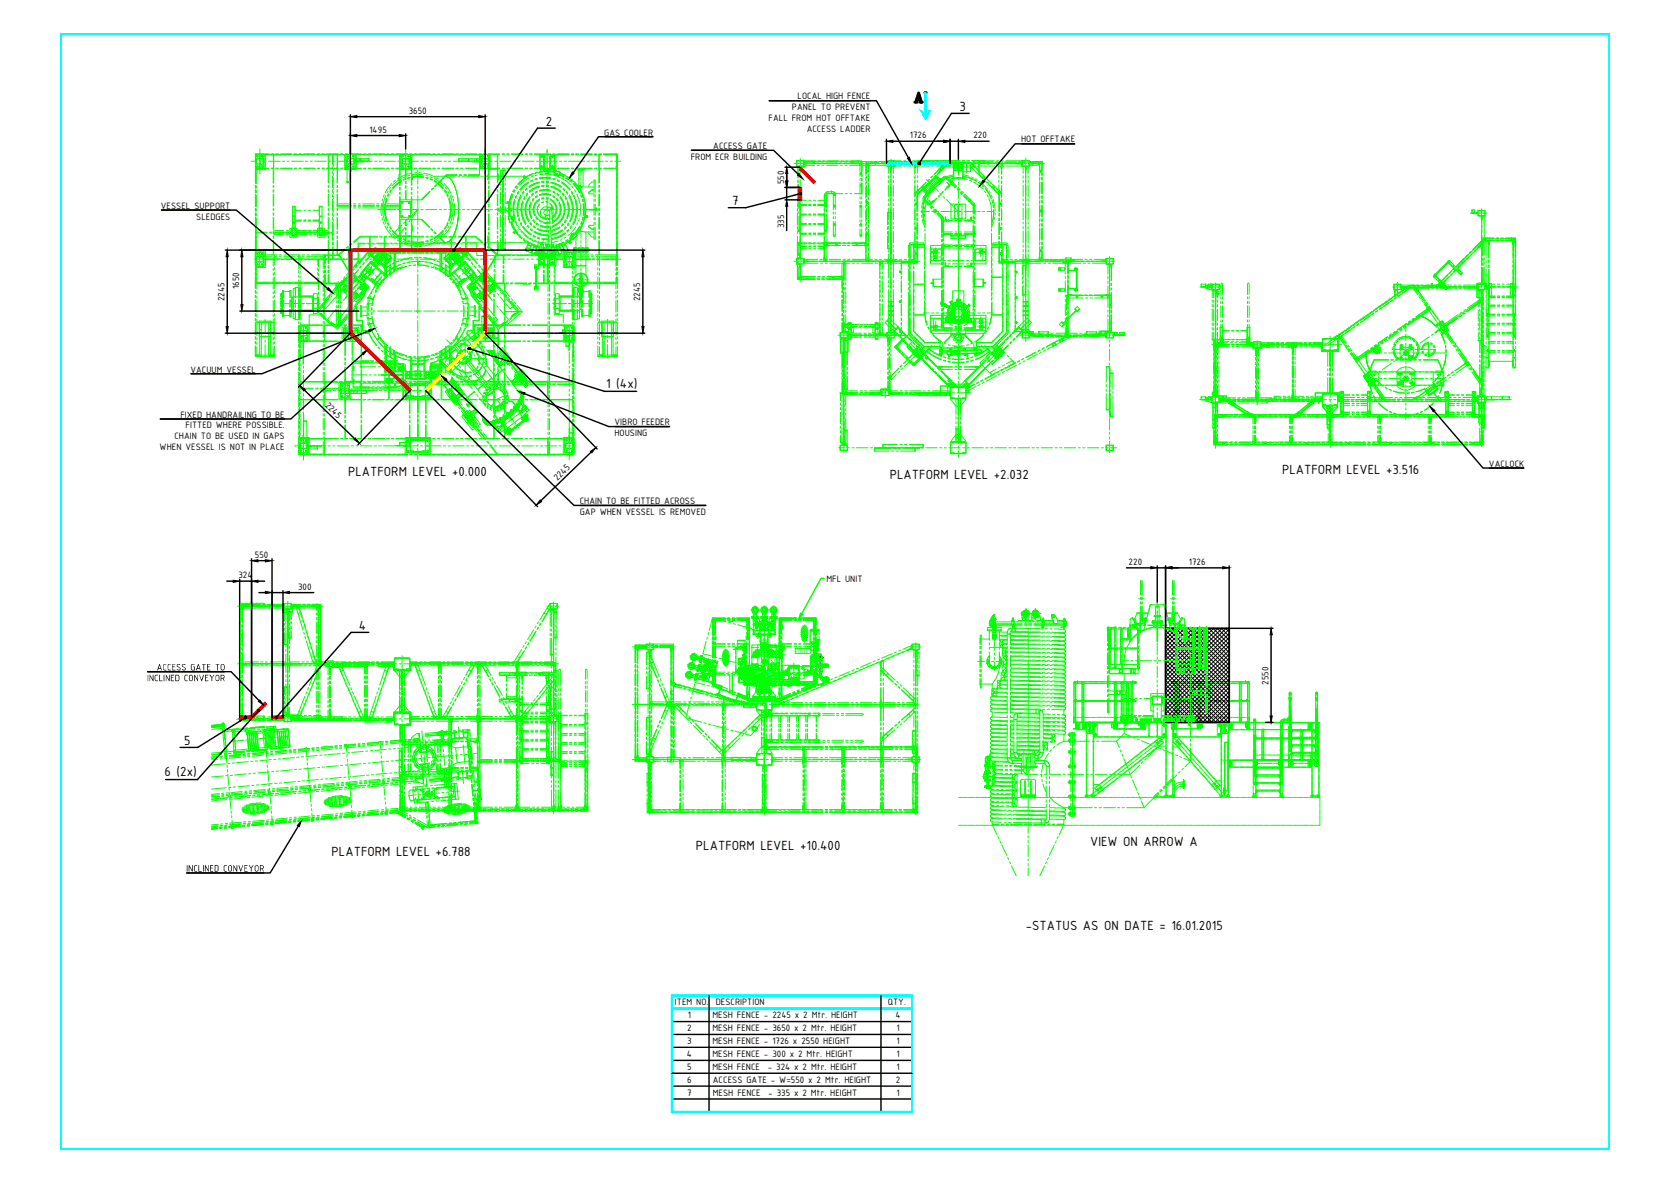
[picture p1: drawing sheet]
<svg xmlns="http://www.w3.org/2000/svg" width="297mm" height="210mm" viewBox="0 0 297 210" stroke-linecap="round" stroke-linejoin="round" font-family="sans-serif">
<defs><g id="words">
<g font-size="2.5">
<text x="97" y="22.4">2</text>
<text x="170.5" y="19.7">3</text>
<text x="130.1" y="36.5">7</text>
<text x="107.8" y="69">1 (4x)</text>
<text x="61.9" y="84.7">PLATFORM LEVEL +0.000</text>
<text x="158.2" y="85">PLATFORM LEVEL +2.032</text>
<text x="227.9" y="84.2">PLATFORM LEVEL +3.516</text>
<text x="63.8" y="112">4</text>
<text x="29.3" y="138">6 (2x)</text>
<text x="32.7" y="132.4">5</text>
<text x="58.9" y="152.1">PLATFORM LEVEL +6.788</text>
<text x="123.7" y="151.1">PLATFORM LEVEL +10.400</text>
<text x="193.8" y="150.3">VIEW ON ARROW A</text>
<text x="182.3" y="165.2">-STATUS AS ON DATE = 16.01.2015</text>
</g>
<g font-size="1.8">
<text x="141.8" y="17.7">LOCAL HIGH FENCE</text>
<text x="65.7" y="23.6">1495</text>
<text x="72.7" y="20.2">3650</text>
<text x="136.6" y="21.5">FALL FROM HOT OFFTAKE</text>
<text x="140.8" y="19.6">PANEL TO PREVENT</text>
<text x="143.4" y="23.4">ACCESS LADDER</text>
<text x="107.4" y="24.1">GAS COOLER</text>
<text x="122.8" y="28.4">FROM ECR BUILDING</text>
<text x="126.8" y="26.5">ACCESS GATE</text>
<text x="161.7" y="24.6">1726</text>
<text x="173" y="24.6">220</text>
<text x="181.5" y="25.3">HOT OFFTAKE</text>
<text x="139.4" y="32.7" transform="rotate(-90 139.4 32.7)">550</text>
<text x="28.6" y="37.1">VESSEL SUPPORT</text>
<text x="34.9" y="39">SLEDGES</text>
<text x="139.4" y="40.6" transform="rotate(-90 139.4 40.6)">335</text>
<text x="39.9" y="53.5" transform="rotate(-90 39.9 53.5)">2245</text>
<text x="42.5" y="51.4" transform="rotate(-90 42.5 51.4)">1650</text>
<text x="113.8" y="53.5" transform="rotate(-90 113.8 53.5)">2245</text>
<text x="33.8" y="66.2">VACUUM VESSEL</text>
<text x="32.1" y="74.3">FIXED HANDRAILING TO BE</text>
<text x="33" y="76.2">FITTED WHERE POSSIBLE.</text>
<text x="57.7" y="72.1" transform="rotate(44 57.7 72.1)">2245</text>
<text x="109.2" y="75.6">VIBRO FEEDER</text>
<text x="109.2" y="77.5">HOUSING</text>
<text x="28.4" y="80">WHEN VESSEL IS NOT IN PLACE</text>
<text x="31" y="78.1">CHAIN TO BE USED IN GAPS</text>
<text x="264.7" y="83">VACLOCK</text>
<text x="99.1" y="85.5" transform="rotate(-44 99.1 85.5)">2245</text>
<text x="103.1" y="89.6">CHAIN TO BE FITTED ACROSS</text>
<text x="103.1" y="91.5">GAP WHEN VESSEL IS REMOVED</text>
<text x="45.3" y="99.1">550</text>
<text x="200.6" y="100.4">220</text>
<text x="211.3" y="100.4">1726</text>
<text x="42.4" y="102.8">324</text>
<text x="53" y="104.8">300</text>
<text x="146.9" y="103.4">MFL UNIT</text>
<text x="225.5" y="121.7" transform="rotate(-90 225.5 121.7)">2550</text>
<text x="120" y="178.6">ITEM NO.</text>
<text x="127.2" y="178.6">DESCRIPTION</text>
<text x="157.8" y="178.6">QTY.</text>
<text x="122.1" y="183.3">2</text>
<text x="122.1" y="185.6">3</text>
<text x="122.3" y="181">1</text>
<text x="126.6" y="185.6">MESH FENCE - 1726 x 2550 HEIGHT</text>
<text x="126.6" y="181">MESH FENCE - 2245 x 2 Mtr. HEIGHT</text>
<text x="126.6" y="183.3">MESH FENCE - 3650 x 2 Mtr. HEIGHT</text>
<text x="159.2" y="181">4</text>
<text x="159.4" y="183.3">1</text>
<text x="159.4" y="185.6">1</text>
<text x="122.1" y="187.9">4</text>
<text x="122.1" y="190.2">5</text>
<text x="126.6" y="187.9">MESH FENCE - 300 x 2 Mtr. HEIGHT</text>
<text x="126.6" y="190.2">MESH FENCE</text>
<text x="136.5" y="190.2">- 324 x 2 Mtr. HEIGHT</text>
<text x="159.4" y="187.9">1</text>
<text x="159.4" y="190.2">1</text>
<text x="122.1" y="192.5">6</text>
<text x="122.1" y="194.8">7</text>
<text x="126.7" y="192.5">ACCESS GATE - W=550 x 2 Mtr. HEIGHT</text>
<text x="126.7" y="194.8">MESH FENCE</text>
<text x="136.6" y="194.8">- 335 x 2 Mtr. HEIGHT</text>
<text x="159.2" y="192.5">2</text>
<text x="159.4" y="194.8">1</text>
</g>
<text font-size=".9" fill="#0f0" x="141.4" y="116">+11684</text>
</g></defs>
<!-- layer: 4A -->
<g fill="none" stroke="#0f0" stroke-width=".18">
<path d="M44.6 28.7h1.1M45.4 27.5h6.5M45.4 32.9v.4M45.4 33.7v.5M45.4 34.5v2.1M45.4 37v.4M45.4 37.8v.5M45.4 38.7v2M45.4 30h2.4M45.4 29.9h2.4M45.4 27.4h1.5v2.5h-1.5zM45.5 38.8v2.5h2"/>
<path d="M45.5 29.5l.1 .4M45.5 27.5v2.4M45.5 32.9v.5M45.5 33.7v.6M45.5 34.6v2.1M45.5 37v.5M45.5 37.8v.6M45.5 38.7v6.6M45.5 28.2h1.3v1h-1.3zM45.5 30.1v2.5M45.5 33.1v.3M45.5 33.9v.4"/>
<path d="M45.5 34.7v2M45.5 37.2v.3M45.5 38v.4M45.5 38.8v2.5M45.6 27.5l-.1 .3M45.6 27.8h.3M45.6 29.6h.3M45.6 28.2h1.2v.9h-1.2zM45.7 27.7h.1v.2zM45.7 29.5l.1 .2v-.2l-.1 .1M45.7 27.7l.1 .1-.1-.1M45.7 27.6v.3"/>
<path d="M45.7 29.5v.3M45.8 27.6v.3M45.8 29.5v.2M46.1 28.7h.4M46.2 27.5v2.4M46.2 26.5v1.1M46.2 28.1v.4M46.2 28.9v.4M46.2 29.7v1.2M46.5 27.8h.3M46.5 29.6h.3M46.5 27.7l.2 .1h-.2z"/>
<path d="M46.6 29.5l.1 .2-.2-.1h.2l-.1-.1-.1 .1M46.6 27.7l.1 .1-.2-.1M46.6 27.6v.3M46.6 29.5v.3M46.8 28.7h.1M46.9 28.7h.4M47.2 27.5h2.9M47.7 28.7h2.1M47.8 27.3h-2.4v5.2M48.2 27.3h.5M48.2 30h.5v2.5M48.6 30v2.5"/>
<path d="M48.6 32.9v.4M48.6 33.7v.5M48.6 34.5v2.1M48.6 37v.4M48.6 37.8v.5M48.6 38.7v2M48.6 27.5v2.4M48.7 27.5v2.4h-.5M48.7 32.9v.4M48.7 33.7v.5M48.7 34.5v2.1M48.7 37v.4"/>
<path d="M48.7 37.8v.5M48.7 38.7v2M49 27.3h.5M49 30h.5M49 29.9h.5M49.9 27.3h2M49.9 30h2M49.9 29.9h2M50.1 27.4h-2.9v2.7h-1.7v2.5v-2.6M50.2 28.7h.4M50.5 27.5h.4M50.5 27.4h.4"/>
<path d="M51 28.7h.4M51.3 27.5h.4M51.3 27.4h.4M51.8 28.7h2.1M52 36.7h.5v5.2h-.5zM52 36.8h.4v5.1M52 38.5h.5M52 38.4h.4M52.1 39.5h.2v.2h-.2zM52.1 39.5h.2v.3l-.2-.2zM52.1 27.5h3.9M52.1 27.5h2.1"/>
<path d="M52.1 27.4h2.1M52.3 27.3h.4M52.3 30h.4M52.3 29.9h.4M52.5 39.1h1.1M52.5 39.2h1.1M52.5 39.3h1.1M52.5 37.4h1.1M53.1 27.3h.5M53.1 30h.5M53.1 29.9h.5M54 27.3h2"/>
<path d="M54 30h2M54 29.9h2M54 39.1h.4M54 39.2h.4M54 39.3h.4M54 37.4h.4M54.3 28.7h.4M54.6 27.5h.4M54.6 27.4h.4M54.8 39.1h.4M54.8 39.2h.4M54.8 39.3h.4"/>
<path d="M54.8 37.4h.4M55.1 28.7h.4M55.4 27.5h.4M55.4 27.4h.4M55.6 39.1h1.1M55.6 39.2h1.1M55.6 39.3h1.1M55.6 37.4h1.1M55.9 28.7h2.1M56.2 27.4h2.9v1.9M56.2 27.5h5.1M56.2 27.5h2.9"/>
<path d="M56.4 27.3h.4M56.4 30h.4M56.4 29.9h.4M56.7 38.3v-1.6h.5v5.2h-.5l.5 .1h-.5v-3.1M56.7 38.5h.5M56.8 38.4h.4M56.9 39.5h.2v.2h-.2zM56.9 39.5h.2v.1l-.1 .2zM57.2 27.3h.5M57.2 30h.5M57.2 29.9h.5M57.2 36.8h-.4v5.1"/>
<path d="M58.1 27.3h2M58.1 30h2M58.1 29.9h2M58.3 27.5v2.4M58.3 30v2.5M58.3 32.9v.4M58.3 33.7v.5M58.3 34.5v2.1M58.3 37v.4M58.3 37.8v.5M58.3 38.7v2M58.4 28.7h.4"/>
<path d="M58.4 27.5v2.4M58.4 30v2.5M58.4 32.9v.4M58.4 33.7v.5M58.4 34.5v2.1M58.4 37v.4M58.4 37.8v.5M58.4 38.7v2M59.1 39.5v1.8h-1.4v-.7h-1.3v.7h-3.6v-.7h-1.3v.7h-2M59.1 29.6v.5M59.1 30.5v.4M59.1 31.3v2"/>
<path d="M59.1 33.7v.5M59.1 34.6v.4M59.1 35.4v2M59.1 37.8v.5M59.1 38.7v.4M59.2 27.5h2.1M59.2 30v.4M59.2 30.8v.4M59.2 31.6v2.1M59.2 34v.5M59.2 34.9v.4M59.2 35.7v2.1"/>
<path d="M59.2 38.1v.5M59.2 39v.4M59.2 39.8v2.1M59.2 28.7h.4M59.8 36.6h2.7M59.9 27.5v2.4M59.9 30v2.5M59.9 32.9v.4M59.9 33.7v.5M59.9 34.5v2.1M59.9 37v.4M59.9 37.8v.5"/>
<path d="M59.9 38.7v2M60 37h2.5M60 36.2h2.5M60 34.5v2.1h2.5M60 27.5v2.4M60 30v2.5M60 32.9v.4M60 33.7v.5M60 37v.4M60 37.8v.5M60 38.7v2M60 28.7h2.1"/>
<path d="M60.6 27.3h.3M60.6 30h.3M60.6 29.9h.3M61.4 27.5h.4M61.4 27.3h.4M61.4 30h.4M61.4 29.9h2.8M61.5 27.4h1.6v2.5h-1.6zM61.7 28.2h1.3v1h-1.3zM61.7 27.8h.2M61.7 29.6h.2M61.7 29.3v3.1v-.1h.6v1"/>
<path d="M61.7 29.3h.6l-.1 4M61.7 29.3h.5M61.7 27.7l.2 .1h-.2zM61.7 28.2h1.2v.9h-1.2zM61.8 29.5l.1 .2-.2-.1h.2l-.1-.1-.1 .1M61.8 27.7l.1 .1-.2-.1M61.8 27.6v.3M61.8 29.5v.3M62.2 27.5h4M62.2 27.3h2M62.2 30h2M62.2 33.3v-.9v.9"/>
<path d="M62.2 27.5v2.4M62.3 29.6l-.1-.3v3.1h-.5M62.3 29.9l.1 .6M62.3 29.2v1.3M62.3 26.5v1.1M62.3 28.1v.4M62.3 28.9v2M62.3 27.5v2.4M62.4 30.2l-.1 .3v-.3M62.5 28.7h.5M62.7 27.8h.2M62.7 29.6h.2"/>
<path d="M62.8 29.5l.1 .1h-.2l.1 .1v-.2l-.1 .1M62.8 27.7l.1 .1-.1 .1zM62.8 27.7l.1 .1-.2-.1M62.8 27.6v.3M62.8 29.5v.3M62.8 37h.5M62.8 36.2h.5M62.8 36.6h.5M63 28.7h1.7h-1.7M63.1 28.7h.9v-.5l-.1 .5h-.7h.9M63.1 28.7h.9M63.1 27.4h-1.6v2.5"/>
<path d="M63.3 27.5h2.9M63.3 28.7h.4M63.7 37h.4M63.7 36.2h.4M63.7 36.6h.4M64 28.7h.1M64.1 28.7h.1M64.1 28.7h.6M64.1 28.2v.5M64.1 28.2h1.5v.5h-1.8M64.1 28.2h-1l.1 .5M64.1 28.7h2.1"/>
<path d="M64.5 37h2.1M64.5 36.2h2.1M64.5 36.6h2.1M64.7 27.3h.3M64.7 30h.3M64.7 29.9h.3M65.5 27.3h.4M65.5 30h.4M65.5 29.9h.4M65.5 28.2v.5M66.2 27.4h-2.9v2.7h-2v-2.7h-2.1v2.1M66.3 27.5h6.1"/>
<path d="M66.3 27.3h2M66.3 30h2M66.3 29.9h2M66.6 27.5h.4M66.6 27.4h.4M66.6 28.7h.4M66.9 37h.5M66.9 36.2h.5M66.9 36.6h.5M67.2 37.3h2.3M67.4 27.5h.4M67.4 27.4h.4"/>
<path d="M67.4 28.7h.4M67.8 36.2v2.1M67.8 37h.4M67.8 36.2h.4M67.8 36.6h.4M67.9 38.7l.1 .4M68 35.4l-.1 .4M68.1 39.5l.2 .4M68.3 27.4h2.8v2.7h1v1.7l-.4 .1M68.3 27.5h2.8M68.3 28.7h2M68.3 34.6l-.2 .4"/>
<path d="M68.4 37.2h.1M68.4 37.3h.1M68.5 37.3l.1 1 .2 .8M68.6 34.7a6.1 6.1 0 0 0 0 5.1M68.6 37h2.4M68.6 36.2h2.4M68.6 36.6h2.6M68.6 36.6h2.4M68.7 27.3h.4M68.7 30h.4M68.7 29.9h.4M68.8 35.2a5.7 5.7 0 0 0 0 4.1 5.6 5.6 0 0 1 0-4.1"/>
<path d="M68.8 35.3l-.2 .9-.1 1.1h1.7M68.9 39.7l.2 .3M68.9 34.8l.2-.3-.2 .3M69 39.5l.1 .4M69 34l-.2 .3M69.1 34.6l-.1 .4M69.3 34.1l.2-.4-.2 .4M69.4 33.3l-.2 .3M69.6 27.3h.4M69.6 30h.4M69.6 29.9h.4M69.6 33.9l-.3 .3"/>
<path d="M69.7 32.6l-1.2 1.6M69.9 37.3h.4M70.3 32l-.4 .3M70.4 27.3h2M70.4 30h2.9M70.4 29.9h2M70.6 37.3h.5M70.7 28.7h.4M71 31.6l-.4 .2M71 31h-.1v1h.1M71 27.5v2.4M71 30.1v2.8"/>
<path d="M71 33.3v.4M71 34.2v.3M71 35v2M71 37.4v.4M71 38.3v.4M71 39.1v2.9M71.1 30l-.1 .1h2.2v-.1M71.1 27.5v2.4M71.1 30v2.9M71.1 33.3v.4M71.1 34.2v.3M71.1 35v2"/>
<path d="M71.1 37.4v.4M71.1 38.3v.4M71.1 39.1v2.9M71.3 35.8h1.7v2.9h-1.7zM71.3 27.4h1.7v2.5h-1.7zM71.3 32.3l-.8 .5-.7 .8M71.3 31.8l-.7 .4-.9 .8M71.3 32.1l-.5 .4-1 .9M71.4 36.1h.3M71.4 38.4h.3M71.4 37.3h3M71.5 36.1l.1-.1-.1 .1"/>
<path d="M71.5 36h.1v.1h-.1zM71.5 38.4h.1v.1v-.1h-.1v.1M71.5 28.7h.4M71.5 27.8h.3M71.5 29.6h.3M71.5 35.9v.3M71.5 38.3v.3M71.6 27.7h.1l-.1 .2zM71.6 28.2h1.1v.9h-1.1zM71.6 29.5l.1 .1h-.1h.1l-.1-.1v.1M71.6 27.7l.1 .1-.1-.1M71.6 27.6v.3"/>
<path d="M71.6 29.5v.3M72 39.5l-.3 .2M72.1 33.9v1.6h-1.1v3.5h1.1v1.1M72.1 27.5v2.4M72.1 32.2v.4M72.1 33v.4M72.1 31.9l-.4 .1M72.1 31.4l-.4 .2M72.1 26.5v1.1M72.1 28.1v.4M72.1 28.9v.4M72.1 29.7v1.2"/>
<path d="M72.2 27.5v2.4M72.2 33.9v1.6h2.8l1.4-1.5M72.2 32.2v.4M72.2 33v.4M72.4 28.7h2M72.4 39.8l-.2 .3M72.5 27.8h.2M72.5 29.6h.2M72.5 27.7l.2 .1h-.2zM72.6 29.5l.1 .2-.2-.1h.2l-.1-.1-.1 .1M72.6 27.7l.1 .1-.2-.1M72.6 36.1h.3"/>
<path d="M72.6 38.4h.3M72.6 27.6v.3M72.6 29.5v.3M72.6 38.9l-.3 .3M72.7 36.1v-.1v.1M72.7 36h.1v.1l-.1 .1zM72.7 38.4l.1 .1v-.1h-.1v.1M72.7 28.7l.1-.5h-1.3v1h1.3v-.5M72.7 35.9v.3M72.7 38.3v.3M72.8 27.5h12.8M72.8 27.3h.5"/>
<path d="M72.8 29.9h.5M72.9 31.6l-.4 .2M72.9 31.2l-.5 .1M72.9 31.5l-.5 .1M72.9 39.2l-.2 .3M73.1 27.5v2.4M73.1 30v2.9M73.1 33.3v.4M73.1 34.2v.3M73.1 35v2M73.1 37.4v.4M73.1 38.3v.4"/>
<path d="M73.1 39.1v2.9M73.2 27.5h2.9M73.2 27.5v2.4M73.2 30.1v2.8M73.2 33.3v.4M73.2 34.2v.3M73.2 35v2M73.2 37.4v.4M73.2 38.3v.4M73.2 39.1v2.9M73.2 31v1M73.3 31.5h2"/>
<path d="M73.3 30.8l-1.1 .2-.9 .4M73.3 31.1h2M73.3 31.4h2M73.3 31.5l1-.2 1 .2M73.7 27.3h.4M73.7 30h.4M73.7 29.9h.4M74.1 30.7h-.4M74.3 34.8v2.5h-.8M74.3 30.2v2.5M74.3 33.1v.4M74.3 34v.3"/>
<path d="M74.3 37.3v2.7M74.3 37.3l-1.1 1.5M74.3 37.3l-1.4 1.3M74.5 27.3h2.1M74.5 30h2.1M74.5 29.9h2.1M74.5 30.7h.4M74.8 28.7h.4M74.8 37.3h.4M75.3 30.8l1 .2 .9 .4M75.6 28.7h.4M75.7 37.3h2"/>
<path d="M75.7 31.6l.4 .2M75.7 31.2l.4 .1M75.7 31.5l.4 .1M76.1 27.4h-2.9v2.7h-1v1.7M76.5 28.7h2M76.5 31.9l.3 .1M76.5 31.4l.3 .2M76.5 31.8l.3 .1M76.5 27.5h.4M76.5 27.4h.4M76.9 27.3h.5M76.9 30h.5"/>
<path d="M76.9 29.9h.5M77 33.4l-.3 .3M77.1 31.3h2.1l.6 .3 .6 .6 .4 .9 .6 2 .1 2.3-.3 3-.9 2-.7 .6-.5 .1 .5-.1 .5-.4 .8-1.3 .5-1.9 .1-2M77.2 32.3l1.6 1.3M77.2 31.8l.7 .4 .9 .8M77.2 32.1l1.6 1.3M77.4 27.5h.3M77.4 27.4h.3M77.6 32.9l-.3 .2M77.6 32.8l-.3 .3M77.6 32.9l-.3 .3M77.6 31.6l.3 .2"/>
<path d="M77.8 27.3h.4M77.8 30h.4M77.8 29.9h.4M78.1 37.3h.4M78.2 27.5h2M78.2 27.4h2M78.3 32l.3 .3M78.6 27.3h2.1M78.6 30h2.1M78.6 29.9h2.1M78.9 32.6l1.2 1.6M78.9 28.7h.4"/>
<path d="M78.9 37.3h.4M79 33.9l.2 .3M79.1 33.3l.3 .3M79.3 34.1l-.2-.4 .2 .4M79.4 34.2h.1M79.4 34.3h.1M79.4 34.6l.2 .4M79.6 39.5l-.2 .4M79.6 34l.2 .3M79.6 39.7l-.1 .3M79.6 34.8l-.1-.3 .1 .3M79.7 28.7h.5"/>
<path d="M79.8 35.3a6.1 6.1 0 0 1 0 3.8M79.8 37.3h2M79.8 35.2l.4 2.1M80 34.7a6.1 6.1 0 0 1 0 5.1M80.2 37.3l-.4 2M80.3 34.6l.1 .4M80.4 39.5l-.1 .4M80.6 28.7h2.9M80.6 35.4l.1 .4M80.6 27.5h.4M80.6 27.4h.4M80.7 38.7l-.1 .4"/>
<path d="M80.7 36.2v2.1M81 31.3h-1.9l.5 .2 .5 .4 .7 1.2 .5 1.7 .2 2.3M81 27.3h.5M81 30h.5M81 29.9h.5M81.3 31.2h-2l-1.4 1.4M81.3 31.1h-2l-1.4 1.5M81.3 31.1h-2l-1.4 1.4M81.4 31.3h.4M81.5 27.5h.3M81.5 27.4h.3M81.6 28.2v.5"/>
<path d="M81.6 31.1h.5M81.7 31.2h.4M81.7 31.1h.4M81.9 27.3h.4M81.9 30h.4M81.9 29.9h.4M82.2 31.3h.4M82.2 37.3h.4M82.3 27.4h2.9v3.8h-1.9M82.3 27.5h2.9M82.5 31.2h.4M82.5 31.1h.4"/>
<path d="M82.7 27.3h2.1M82.7 30h2.1M82.7 29.9h2.1M83 31.3h2.1M83 37.3h.5M83.3 28.2v.5h2.1h-.6v-.5l-.1 .5M83.3 28.2h-1.8v.5M83.3 28.2h2.1v.5M83.3 31.1h1.9M83.4 28.2v.5h-1.9h5.2M83.8 28.7h.5M83.8 37.3h2.1"/>
<path d="M83.9 28.7h.7M84.4 28.7h.1M84.6 28.7h-.7M84.8 28.7h.1M85.1 27.3h.5M85.1 30h.5M85.1 29.9h3.7M85.2 28.7h-.6h1M85.4 27.4v2.5M85.4 27.4h1.7v2.5h-1.7M85.4 27.4h1.7v2.5M85.4 31.3h.5"/>
<path d="M85.6 28.7h-1.7M85.6 27.8h.3M85.6 29.6h.3M85.7 27.7l.2 .1h-.2zM85.7 29.5l.1 .2-.1-.1h.2l-.1-.1-.1 .1M85.7 27.7l.1 .1-.1-.1M85.8 27.6v.3M85.8 29.5v.3M86 27.5h.4M86 27.3h.4M86 30h.4M86.2 27.5v2.4"/>
<path d="M86.2 26.5v1.1M86.2 28.1v.4M86.2 28.9v.4M86.2 29.7v1.2M86.3 27.5v2.4M86.3 31.3h.4M86.3 37.3h.4M86.6 27.8h.3M86.6 29.6h.3M86.7 29.5l.1 .1h-.1l.1 .1v-.2l-.1 .1M86.7 27.7l.1 .1v.1zM86.7 27.7l.1 .1-.1-.1"/>
<path d="M86.8 27.6v.3M86.8 29.5v.3M86.8 27.5h2M86.8 27.3h2M86.8 30h2M86.8 31h-.1v1h.1M86.8 27.5v2.4M86.8 30.1v1.7M86.8 32.3v.4M86.8 33.1v.4M86.8 33.9v2M86.8 36.4v.4"/>
<path d="M86.8 37.2v.4M86.8 38v2M86.8 28.2h-1.1v.9h1.1M86.9 30l1.6 .1h-1.7zM86.9 28.2h-1.3v1h1.3l-.1-.5M86.9 27.5v2.4M86.9 30v1.8M86.9 32.2v.4M86.9 33.1v.3M86.9 33.9v2M86.9 36.3v.4M86.9 37.2v.3"/>
<path d="M86.9 38v2M87.1 31.3h2.2v2.9M87.1 28.7h.4M87.1 37.3h.5M87.9 28.7h.5M87.9 37.3h2.1M88.4 27.5v2.4M88.4 30v2.5M88.4 32.9v.4M88.4 33.7v.4M88.4 34.5v2.1M88.4 37v.4"/>
<path d="M88.4 37.8v.4M88.4 38.7v2M88.5 37.4v-.4h2.4v.5h-2.4M88.5 31v1M88.5 27.5v2.4M88.5 30.1v2.4M88.5 32.9v.4M88.5 33.7v.5M88.5 34.5v2.1M88.5 37.8v.5M88.5 38.7v2M88.5 37.5h2.4"/>
<path d="M88.8 28.7h2M89 31.3h.8M89 32.1v-1.8h.8v1.8M89 32.5v.4M89 33.4v.3M89 34.2v2M89 36.6v.4M89 37.5v.3M89 38.3v2M89.3 27.5h.4M89.3 27.3h.4M89.3 30h.4"/>
<path d="M89.3 29.9h.4M89.3 34.6v.4M89.3 35.4v.4M89.3 36.2v2.1M89.3 38.7v.4M89.3 39.5v.4M89.4 30.9h.1M89.4 30.3v2.1M89.4 32.5v.8M89.4 33.4v.7M89.4 34.2v2.3M89.4 36.6v.8"/>
<path d="M89.4 37.5v.7M89.4 38.3v2.3M89.4 32.9v.4M89.4 33.7v.4M89.4 34.5v2M89.4 37v.4M89.4 37.8v.4M89.4 38.6v2M89.5 34.6v.4M89.5 35.4v.4M89.5 36.2v2.1M89.5 38.7v.4"/>
<path d="M89.5 39.5v.4M89.8 32.5v.4M89.8 33.4v.3M89.8 34.2v2M89.8 36.6v.4M89.8 37.5v.3M89.8 38.3v2M90.1 27.5h.4M90.1 27.3h.4M90.1 30h.4M90.1 29.9h.4M90.1 35.8l.5 .1-.1 .3h-.4z"/>
<path d="M90.2 35.9v.3M90.4 36v.1zM90.4 35.9v.3l-.1-.2zM90.4 38.6l.2 1-.2-1h.8l.1 .6-.4 .3M90.4 37.3h.4M90.4 36.2v1.1l.1 1.2M90.5 35.9l.5-1.4a6.6 6.6 0 0 0-.5 4M90.6 38.5h.3l.3 .3v.4l-.3 .3M90.8 39.5l.7 1.6-.4-.8zM90.9 39.5l-.3 .1M90.9 38.7a.22 .22 0 0 1 .2 .2 .22 .22 0 0 1-.1 .3zM90.9 39.5h.1"/>
<path d="M90.9 39.5l.4 .9 .8 1.2M90.9 27.5h2M90.9 27.3h2M90.9 30h2M90.9 29.9h2M91 38.7l-.1 .2 .2 .2M91 39.5l.4 .9 .6 1M91.1 34.5a6 6 0 0 0-.5 4M91.2 34.6a6.4 6.4 0 0 0-.5 3.9M91.2 28.7h.4M91.2 37.3h.5M91.4 33.7l-.2 .4"/>
<path d="M91.5 35.5a6 6 0 0 0 .4 4.6M91.5 33.7l-.2 .4M91.6 35.7a5.2 5.2 0 0 0 0 3.2M91.6 33.4l.2-.3-.2 .3M91.6 33.9l-.2 .3M91.7 39.3l.1 .4M91.8 34.8l-.2 .3M91.8 34.9l-.1 .4M91.9 37.4l.2 1.1M91.9 37.1v.3M92 33.1l-.3 .3M92 37.3l.2 1.1"/>
<path d="M92 28.7h.5M92 37.3h2.1M92.1 33.2l-.3 .3M92.2 38.9l.1 .4M92.2 34l-.2 .4M92.3 34.2l-.3 .3M92.3 38.7l.1 .5M92.5 39.7l.2 .3M92.6 39.5l.2 .4M92.6 34.7a4.9 4.9 0 0 0-.7 2.4M92.6 37.4l.4 1.8 .4 .7M92.6 37.1v.3"/>
<path d="M92.7 34.9l-.4 .7-.3 1.7M92.9 28.7h2M92.9 35.7l-.3 1.4M93 31.4l.2-.2 .3 .4-.3 .2zM93 35.9a4 4 0 0 0 .5 3.8M93 31.3h-3.5v2.9M93.1 34l-.2 .3M93.1 34.2l-.2 .3M93.2 31.5h.1zM93.2 31.4h.1v.2h-.1zM93.2 31.7l-1.1 1M93.2 31.7l-1.1 1.1"/>
<path d="M93.3 31.3l-.3 .2M93.3 35l-.2 .3M93.3 31.3h.4M93.4 37.3v.8l.6 1.3M93.4 37.2v.1M93.4 27.5h.4M93.4 27.3h.4M93.4 30h.4M93.4 29.9h.4M93.4 35.2l-.3 .3M93.7 33.4l-.3 .3M93.7 33.6l-.3 .3"/>
<path d="M93.8 31.5l-1.6 1.3M93.8 34.3l-.3 .3M93.8 34.5l-.2 .3M94 32.3l-.7 .5-.9 .9M94 31.7l-1.7 1.2M94 32.5l-.7 .5-.8 .9M94.1 37.3l.1 .8 .3 .8M94.1 37.2v.1M94.2 27.5h.4M94.2 27.3h.4M94.2 30h.4M94.2 29.9h.4"/>
<path d="M94.2 35a3.4 3.4 0 0 0-.8 2.2M94.2 35.1a3.5 3.5 0 0 0-.1 4.1M94.2 39.7l.3 .3M94.3 39.5l.2 .3M94.4 35.9l-.3 1.3M94.5 36.2a2.72 2.72 0 0 0 .1 2.5M94.5 31.1l-.4 .1M94.5 37.3h.4M94.7 32l-.4 .2M94.7 31.3l-.3 .2M94.7 32.1l-.4 .2M94.8 39.2l.2 .3"/>
<path d="M94.8 34.4l-.3 .3M94.8 37.3l.3 1M94.8 37.2v.1M94.8 34.5l-.3 .3M94.8 30.8l-1.4 .7M94.8 30.9l-1.6 .8M94.8 39l.3 .4M94.9 35.3l-.3 .3M94.9 35.5l-.2 .3M94.9 37.3a2.36 2.36 0 0 0 2.7 2.2M95 27.5h3.7M95 27.3h2"/>
<path d="M95 30h3.7M95 29.9h2M95.3 38.7l.2 .3M95.3 30.8l-.4 .1M95.3 39.8l.3 .2M95.3 28.7h.4M95.3 37.3h.5M95.4 39.6l.3 .3M95.5 31.8h-.4M95.5 31.9l-.4 .1M95.5 34l-.4 .2M95.5 37.2a1.75 1.75 0 0 0 2.1 1.7 1.75 1.75 0 0 1-2.1-1.7z"/>
<path d="M95.5 34.2l-.4 .1M95.5 35l-.3 .2M95.5 34.8l-.3 .2M95.5 31.1l-.4 .1M95.6 30.6l-.4 .1M95.9 39.2l.3 .3M95.9 31.6h2M95.9 32.4l-.7 .2-1.2 .6M95.9 33.1l-1.4 .6-.4 .3M95.9 33.9a3 3 0 0 1 2 0M95.9 34.6a2.44 2.44 0 0 1 2 0M95.9 35.4a2.08 2.08 0 0 0-1.1 1.8"/>
<path d="M95.9 31.8h2M95.9 32.5l-.7 .2-1.2 .7M95.9 33.3l-.6 .1-1.2 .8M95.9 34a3 3 0 0 1 2 0M95.9 34.8a2.44 2.44 0 0 1 2 0M95.9 35.6a1.93 1.93 0 0 0-1 1.7M95.9 36.3l-.3 .4-.1 .5M95.9 31h1.8l1 .2M95.9 27.5v2.5M96 27.8h.6M96 29.6h.5M96.2 28.7h.4"/>
<path d="M96.2 29.6h.2M96.2 27.8h.2M96.2 37.3h2M96.2 27.7h.2v.2h-.2zM96.2 29.5h.2v.3h-.2zM96.2 29.5l.2 .1h-.2M96.2 27.7l.2 .1h-.2M96.3 27.5v.6M96.3 29.4v.5M96.3 27.6v.3M96.3 29.5v.3M96.3 32.4h.4"/>
<path d="M96.4 30.4l-.4 .1M96.6 36.9l.8-.1-.1 .5a.48 .48 0 0 0-.6 .4 .48 .48 0 0 0 .3 .6l-.1 .5a1.02 1.02 0 0 1-.8-.9 1.02 1.02 0 0 1 .5-1zM96.6 39.6l.3 .1h.7M96.6 30h.2M96.6 35.9l-.4 .1M96.7 27.5v2.4M96.7 35.2h-.4M96.7 35.3l-.4 .1M96.7 32.3h-.4M96.7 33h-.4M96.7 33.1l-.4 .1M96.8 30.4v-2.6h-.2v2.6"/>
<path d="M96.8 30.4h1.5M96.8 30.4l1.7 .1M96.8 38.8h.9M97 28.7h2M97 30v.9h.5h-.5l.5-.1v-.6l-.5-.1h.5M97 35.9l.4 .1M97.1 35.2h.4M97.1 35.3l.4 .1M97.1 32.4h.4M97.1 33h.4M97.1 32.3h.4M97.1 33.1l.4 .1"/>
<path d="M97.3 26.5v4.4M97.3 31v2.1M97.3 33.5v.4M97.3 34.3v.4M97.3 35.1v2.1M97.3 37.6v.4M97.3 38.4v.4M97.3 39.2v2.1M97.5 27.3h.4M97.5 29.9h.4M97.5 30v.1M97.5 30v.9"/>
<path d="M97.7 38.2h-.7l-.2 .6M97.7 30.4v-2.6h.2v2.6M97.7 30h.2M97.8 36.2l.3 .4 .2 .5M97.8 27.5v2.4M97.9 35.4a2.08 2.08 0 0 1 1.1 1.8M97.9 35.6a1.78 1.78 0 0 1 .4 2.9M97.9 32.4l1.5 .5 .4 .3M97.9 33.1l.6 .2 1.2 .7M97.9 32.5l.7 .2 1.2 .7M97.9 33.3l.6 .1 1.2 .8M97.9 39.3v.4"/>
<path d="M98 29.6h.5M98 38.5l-.1 .4M98 27.8h.5M98.1 37l-.3 .2M98.1 37h-.3l-.1 .3-.1 2.4M98.1 36.7l-.1 1.4M98.1 27.8h.3l-.1 .1zM98.1 37l-.7-.2-.1 .5 .4 .2M98.1 29.6h.3M98.1 27.8h.3M98.1 27.7h.3v.2h-.3zM98.1 29.5h.3v.2h-.3z"/>
<path d="M98.2 29.5l.2 .1-.1 .2-.2-.2zM98.2 29.5l.1 .1-.1 .1h.1l-.1-.2v.1M98.2 27.7l.1 .1-.1 .1h.1v-.2l-.1 .1M98.2 29.3v.6M98.2 27.6v.4M98.2 27.6v.3M98.2 29.5v.3M98.3 38h.1M98.3 37.1h.1M98.3 35l.3 .2M98.3 27.3h.4M98.3 29.9h.4"/>
<path d="M98.3 38l-.1 1.8M98.3 34.8l.3 .2M98.3 37.3v-.3h-.2h.2v1M98.3 34l.4 .2M98.3 34.2l.4 .1M98.3 31.8h.4M98.3 31.9l.4 .1M98.4 30.1l.3 .1M98.4 30.4l.1-.1v.1v-.1v.1zM98.5 30.6l-1.1-.1-1.7 .2M98.5 30.6v.5l.5 .2 .3-.1 .3-.6-1-.2 1 .2M98.5 30.6v.4l.4 .2h.4l.2-.3"/>
<path d="M98.5 30.1v-2.6h-2.5v3M98.6 30.3l-.2 .1h.1M98.6 30.4l-.1 .2M98.6 27.5v2.5M98.6 37.3h.4M98.7 30.4v-.3h-.3l-.1 .4 .2 .1M98.7 30.9l.5 .2M98.7 30.9h.1a.22 .22 0 0 1 .2 0 .22 .22 0 0 1 .1 .2h-.3zM98.8 30.9l1.4 .6M98.8 30.9l1.5 .5M98.8 27.5h2.3M98.9 35.3l.3 .3"/>
<path d="M98.9 35.5l.3 .3M99 34.4l.3 .3M99 37.2v.1a1.67 1.67 0 0 1-.7 1.4 1.7 1.7 0 0 0 .7-1.5zM99 34.5l.3 .3M99 31.3l1.7 .9 .7 .7M99.1 32l.4 .2M99.1 32.1l.4 .2M99.1 27.3h2M99.1 30h2M99.1 29.9h2M99.3 36.2a2.36 2.36 0 0 1-1.1 3.2M99.4 35.9l.3 1.3"/>
<path d="M99.5 28.7h.3M99.5 37.3h.3M99.5 30.9l1 .4M99.5 30.8a6.8 6.8 0 0 1 4.5 7.5M99.5 30.7l1 .5M99.6 35.1a3.2 3.2 0 0 1-1.4 5.1l-.1 .4M99.6 35a3.8 3.8 0 0 1 .8 2.2M99.7 37.2v.1a2.31 2.31 0 0 1-1.5 2.2 2.33 2.33 0 0 0 1.5-2.3zM99.8 32.3l.7 .5 .9 .9M99.8 32.5l1.5 1.4M100 34.5l.3 .3M100 34.3l.3 .3"/>
<path d="M100.1 39.8l-.3 .2M100.1 33.6l.3 .3M100.1 39.9l-.3 .3M100.1 33.4l.3 .3M100.3 28.7h.4M100.3 37.3h2M100.4 37.2a3.2 3.2 0 0 1-2.2 3.1 3.2 3.2 0 0 0 2.2-3.1zM100.5 35.2l.1 .3M100.5 31.6l.4 .3M100.5 35l.2 .3M100.6 39.1l-.3 .3M100.6 31.6l.3 .2"/>
<path d="M100.6 31.6l.4 .2M100.6 39.2l-.2 .3M100.7 34l.2 .3M100.7 34.2l.2 .3M100.8 35.9a3.9 3.9 0 0 1-.1 2.8M100.9 35.7l.3 1.4M100.9 31.4l.3 .2M100.9 31.5l.3 .3M101.1 39.6l-.2 .3M101.1 28.7h2M101.1 34.9a4.6 4.6 0 0 1 .2 4.3M101.1 27.4h-2.3v3.5l1.4 .6"/>
<path d="M101.1 39.8l-.2 .3M101.2 32.1l.3 .2M101.2 34.7l.4 .7 .3 1.7M101.2 37.1v.2M101.2 37.3l-.4 1.6M101.2 32.1l.4 .2M101.3 32.1l.3 .2M101.5 27.5h.5M101.5 31.8l.3 .3M101.5 32l.3 .3M101.6 34.2l.2 .3M101.6 27.5h.4"/>
<path d="M101.6 27.4h.4M101.6 27.3h.4M101.6 30h.4M101.6 29.9h.4M101.6 34l.2 .4M101.7 33.1l.2 .3M101.8 32.6l1.2 1.7M101.9 32.6l.9 1.2 .3 .5M101.9 32.6l1 1.2 .2 .5M101.9 37.1v.3M101.9 37.4l-.1 .9-.5 1.1M102 34.9l.1 .4"/>
<path d="M102 34.8l.2 .3M102.1 32.4l.7 .7M102.1 32.6l1.2 1.6M102.2 33.8l.2 .4M102.2 35.7a5.4 5.4 0 0 1-.4 4.1M102.3 35.5l.3 1.6M102.3 27.5h.5M102.4 27.5h.4M102.4 27.4h.4M102.4 27.3h.4M102.4 30h.4M102.4 29.9h.4"/>
<path d="M102.5 30h1.5v.2h-1.5zM102.5 34.5a5.6 5.6 0 0 1 .6 3.9M102.6 37.1v.3M102.6 37.4l-.4 1.8-.3 .8M102.7 39.6l-.2 .4M102.7 30h.6zM102.7 30h.1M102.7 37.3h.4M102.8 30h.1M102.8 33.2l.3-.3 .2 .3-.4 .3zM102.8 30.2h.9M102.9 33.2l.1-.1 .1 .2h-.2z"/>
<path d="M102.9 30.2v2.9M102.9 33.2h.2l-.1 .1zM102.9 33.2h.2zM103 38.8l-.2 .4M103 33.4a7.1 7.1 0 0 1 1.1 4.9M103.1 33l.1 .3M103.2 27.5h2.1M103.2 27.5h2M103.2 34.7l.1 .4M103.2 27.4h2.1M103.2 27.3h2.1M103.2 30h2.1"/>
<path d="M103.2 29.9h2.1M103.3 39.8l.1-.3-.1 .3M103.3 34.7l.1 .4-.1-.4M103.3 30h.6zM103.3 30v1.2M103.3 31.5v.5M103.3 32.4v.4M103.3 33.2v1.2M103.3 39.5l-.1 .3M103.5 35.4l.1 .4M103.5 34.6l.1 .4M103.5 28.7h.4"/>
<path d="M103.6 35.4l.1 .4M103.6 37.3h.3M103.6 38.7l-.1 .4M103.6 36.2v2.1M103.6 30.2v3l-.4 .1M103.6 33.2h2M103.7 36.2v2.1M103.7 38.7l-.1 .4M103.7 35.3l.2 .5M103.8 30h.1M103.9 38.6l.4 .1M103.9 38.6l-.3 1.1-1.2 2"/>
<path d="M103.9 38.3l.5 .1M103.9 36.2v2.1M103.9 38.3v.3M104 38.4h.2v.2zM104 38.3h.1M104 38.6l-.9 2.2-.6 .9M104 38.3l-.1 .3M104 38.4h.2v.1zM104 38.6l-.8 2.2-.7 .9M104.2 38.4v.2M104.3 38.7h.1M104.3 38.3v.4"/>
<path d="M104.4 28.7h.4M104.4 37.3h2.3M104.4 38.4v.3M104.7 37.2l.9 .1zM105.2 28.7h2M105.3 33.7v.1M105.3 37.2v.1M105.6 37.3h-1.4h1.4M105.6 32.3h-.3l-.6 .6v.3M105.6 33.8h-.3l-.6 .4M105.6 33.7h-.3l-.6 .5v.3h.9M105.6 34.2v-2.2h.2v2.2"/>
<path d="M105.6 34.6v.4M105.6 35.4v.4M105.6 36.2v2.1M105.6 38.7v.4M105.6 39.5v.4M105.6 27.5h.5M105.7 27.5h.4M105.7 27.4h.4M105.7 27.3h.4M105.7 30h.4M105.7 29.9h.4M105.8 37.1l.3 .1"/>
<path d="M105.8 34.6v.4M105.8 35.4v.4M105.8 36.2v2.1M105.8 38.7v.4M105.8 39.5v.4M105.8 37.4h.2M105.8 37.1h.1M105.8 37.1h.2M105.8 37.4h.1M105.9 37.1v.3M105.9 37.2h.2v.1h-.2zM106 37.1h.1"/>
<path d="M106 37.4h.1M106.1 37.3v.1h-.3M106.4 27.5h.5M106.4 27.5v2.4M106.4 30v2.5M106.4 32.9v.4M106.4 33.7v.5M106.4 34.5v2.1M106.4 37v.4M106.4 37.8v.5M106.4 38.7v2M106.5 27.5h.4"/>
<path d="M106.5 27.4h.4M106.5 27.3h.4M106.5 30h.4M106.5 29.9h.4M106.5 27.5v2.4M106.6 30v2.5M106.6 32.9v.4M106.6 33.7v.5M106.6 34.5v2.1M106.6 37v.4M106.6 37.8v.5M106.6 38.7v2"/>
<path d="M107.3 27.5h2.3v2.1M107.3 27.4h2.4v2.1v-2h-2.4M107.3 27.5h2.4M107.3 27.3h2.4v5.2M107.3 30h2.4M107.3 29.9h2.4M107.6 28.7h.4M108.5 28.7h.4M109.3 28.7h1M109.5 27.5l.1 .3zM109.5 29.5l.1 .4zM109.6 27.5v2.4"/>
<path d="M109.6 30v11.9M109.7 30v.4M109.7 30.8v.4M109.7 31.6v2.1M109.7 34v.5M109.7 34.9v.4M109.7 35.7v2.1M109.7 38.1v.5M109.7 39v.4M109.7 39.8v2.1M109.7 32.9v.4M109.7 33.7v.5"/>
<path d="M109.7 34.5v2.1M109.7 37v.4M109.7 37.8v.5M109.7 38.7v2M141.2 29h16.7M141.6 28.5h1.3v1h-1.3zM141.7 28.6h1.1v.9h-1.1zM141.7 36.6h.6M141.7 34.8h.5v1.1M141.7 36.2v.4M141.7 37v.5M141.7 37.8v2.1"/>
<path d="M141.7 36.4h.5M141.8 32v.4M141.8 32.9v.4M141.8 33.7v1.9h1.6M141.9 30.9h.1M141.9 36.2h.3M141.9 34.7h.1M141.9 32v.5M141.9 32.9v.4M141.9 33.7v2.6M141.9 36.7v.5M141.9 37.5v.5"/>
<path d="M141.9 38.4v2.6M141.9 30.9h.3M141.9 35.9h.3M141.9 33.6h.2v.2h-.2zM141.9 33.6h.2l.1 .1-.2 .2zM141.9 36.5h.2v.2h-.2zM142.2 35.9h.1M142.2 33.7v2.6M142.2 36.7v.4M142.2 37.5v.5M142.2 38.4v2.6M142.2 36.3v.4"/>
<path d="M142.2 37.1v.4M142.2 37.9v2.1M142.3 34.7h-.6v1.1M142.3 28.2v1.7M142.3 30.3v.4M142.3 31.1v.4M142.3 32v2M142.3 34.4v1.4M142.3 36v3.9h1.1M142.3 38.2h1.1M142.3 36.4h1.1M142.3 36.3h1.1"/>
<path d="M142.3 38.1h1.1M142.3 39.8h1.1M142.3 36.5h1.1M142.9 29h.7M142.9 29.1h2.3M143 29.1h.1M143 29h-.1M143 28.7v.3h1.7M143 28.7h.1M143 28.7h1.7M143.6 29.1h-.6l-.1 .4M143.8 35.6h.4"/>
<path d="M143.8 36.5h.4M143.8 38.2h.4M143.8 36.4h.4M143.8 36.3h.4M143.8 39.9h.4M143.8 38.1h.4M143.8 39.8h.4M144.5 28.7h.3v.2l-.1 .1 .1-.3h-.2l.1 .3-.2-.1zM144.6 35.6h.4M144.6 36.5h.4M144.6 38.2h.4M144.6 36.4h.4"/>
<path d="M144.6 36.3h.4M144.6 39.9h.4M144.6 38.1h.4M144.6 39.8h.4M144.8 28.7h-1.8v.7h1.8M145 28.6h-2v1.1h-1.2v1.9M145 28.7h-1.9l-.1 1h-1.1v1.9M145.1 28.7h.8M145.1 29h.5M145.3 29.4h.3M145.3 28.7h.4M145.4 36.5h1"/>
<path d="M145.4 38.2h1.1M145.4 36.4h1.1M145.4 36.3h1.1M145.4 39.9h1.1M145.4 38.1h1.1M145.4 39.8h1.1M145.5 28.6h.4M145.6 29.1h.4M145.9 28.7h.8M145.9 29h.5M146.1 29.4h.4M146.1 28.7h.4"/>
<path d="M146.3 28.6h.4M146.4 29.1h.4M146.5 36.6h.5M146.5 36.2v.5M146.5 37v.5M146.5 37.8v2.2M146.5 36.4h.5M146.5 34.8h.5M146.6 36.2h.3M146.6 34.7v2.1M146.6 37.3v.4M146.6 38.1v.4"/>
<path d="M146.6 38.9v2.1M146.6 35.9h.3M146.6 34.7h.3M146.8 28.7h2.4M146.8 29h2M146.9 29.4h2M146.9 28.7h2M146.9 37.3v.4M146.9 38.1v.4M146.9 38.9v2.1M147 35.8v-1.1h-.5v1.2M147 36.2v.4"/>
<path d="M147 37v.5M147 37.8v2.1M147.1 28.6h2.1M147.2 34.1h.6v.3h-.6M147.2 29.1h2.1M147.2 34.1v.3M147.2 34.4l-.3 .2v2.2M147.2 34.1a.65 .65 0 0 0-.6 .6M147.8 34.1h.1M147.8 34.1a.39 .39 0 0 1 .4 0 .39 .39 0 0 1 .2 .4h-.3M147.8 34.4l.4 .1M148.1 39.3v2.7l.2 .1 .2-.2v-2.6"/>
<path d="M148.1 34.5h.1M148.1 34.4v2.9M148.1 37.7v.4M148.1 38.5v.4M148.2 39.8h.2v.2l-.1 .1 .1-.2-.1-.1-.1 .1 .1 .2-.1-.1zM148.4 34.3v.3l-.1 .1-.2-.2M148.5 34.7h-.4M148.5 34.5v2.8M148.5 37.7v.4M148.5 38.5v.4M148.5 34.4h-1.5l-.1 1.2M149.2 28.7h.8"/>
<path d="M149.2 29h.4M149.4 29.4h.3M149.4 28.7h.4M149.6 28.6h.4M149.7 29.1h.4M149.8 34.4h-2.8v1.2h-1.6M150 28.7h.8M150 29h.5M150.2 29.4h.4M150.2 28.7h.4M150.2 34.4h.4M150.4 28.6h.4"/>
<path d="M150.5 29.1h.4M150.9 28.7h1.6M150.9 29h1.6M151 28.7h3.2M151.1 34.4h.3M151.2 28.6h2v1.9M151.2 28.7h2v1.8M151.3 29.1h2.1M151.5 28.7h.2v.2l-.1 .1 .1-.1v-.2h-.2l.1 .3zM152.5 28.7h.1M152.5 28.7a.59 .59 0 0 1 .7 .6v1.2M152.5 29l.3 .1 .1 .2v1.2"/>
<path d="M152.5 28.7v.3M152.9 33.1h.3M152.9 30.9v.4M152.9 31.7v.4M152.9 32.5v2M152.9 35v.4M152.9 35.8v.4M152.9 36.6v2.1M152.9 39.1v.4M152.9 39.9v.4M152.9 32.9h.3M152.9 39.8h.2v.2l-.1 .1 .1-.3-.2 .1 .1 .2-.1-.1z"/>
<path d="M152.9 36.5h.2v.2h-.2zM152.9 30.7h.2v.2h-.2zM153.2 30.9v.4M153.2 31.7v.5M153.2 32.5v2M153.2 35v.4M153.2 35.8v.4M153.2 36.6v2.1M153.2 39.1v.4M153.2 39.9v.4M153.2 32.6v1.8h-1.3M153.2 31.8v.3"/>
<path d="M153.8 29.1h.4M153.9 31.6v.4M153.9 32.4v.4M153.9 33.2v2.1M153.9 35.7v.4M153.9 36.5v.4M153.9 37.3v2.1M153.9 39.8v.4M153.9 29.4h.5M153.9 29.1h.1M154 31.3v.4M154 32.1v.4"/>
<path d="M154 32.9v2.1M154 35.4v.4M154 36.2v.4M154 37v2.1M154 39.5v.4M154.1 30.3h.2v.2l-.2 .1 .2-.1v-.2h-.2v.3zM154.1 35.9h.2v.2l-.2 .1 .2-.1v-.2h-.2v.3zM154.4 29.4h.1M154.4 29.4v.1M154.4 29.1l-.1 .6M154.4 29.1v1.5M154.4 31v.4"/>
<path d="M154.4 31.8v.4M154.4 32.6v2.1M154.4 35.1v.4M154.4 35.9v.4M154.4 36.7v2.1M154.4 39.2v.4M154.4 29.1v.6v-.6M154.4 30.6v-1.5h-.5v2.1M154.6 28.7h.4M154.6 29.1h.4M155.4 28.7h.4M155.4 29.1h2.3"/>
<path d="M155.5 28.9h.2v.2h-.1l.2-.1-.2-.2-.1 .3h.1zM156.3 28.8h-2.3v2.1M156.3 28.7h1.3v.7h-6.6M156.6 28.8h.5M156.7 28.8h.4M157.5 28.8h.4M157.7 29h-.7v.1h.7v.4M157.7 28.5h1.3v1h-1.3zM157.8 28.6h1.1v.9h-1.1zM157.8 37.8h.5M157.9 31.2v.5M157.9 32v.5"/>
<path d="M157.9 32.9v2M157.9 35.3v.4M157.9 36.2v.4M157.9 37v2M157.9 39.5v.3M158.3 29.6v-.1v.7zM158.3 29h2M158.3 37.8v2.3zM158.3 38.8h.1M158.3 28.8h2.1M158.3 29.9h.1M158.3 29.8h.1"/>
<path d="M158.3 30.2v-.6v1.1M158.3 31.1v.4M158.3 31.9v.4M158.3 32.8v2M158.3 35.2v.4M158.3 36v.4M158.3 36.9v2M158.3 39.3v.5M158.3 29.5v.1M158.4 28.3v26.1v-.6M158.4 37.8h-.6v2.2M158.4 29.6v.6"/>
<path d="M158.8 29.6h-.9v1.2M158.8 29.5v1.3M158.8 31.2v.5M158.8 32v.5M158.8 32.9v2M158.8 35.3v.4M158.8 36.2v.4M158.8 37v2M158.8 39.5v.3M159 29.5h1.2M159.1 29h.6M159.7 29.1h-.7h1.2"/>
<path d="M159.7 29.1h3v1.7M159.7 29.1h-.6v.4M160.2 28.6h-1.1v.9M160.6 29h.5M160.6 28.6h.4M160.6 29.5h.4M160.6 29.1h.4M160.8 28.8h.4M161 28.9h.2v.2h-.1l.1-.2h-.2v.2h.1h-.1zM161.4 29h.6M161.4 28.6h.5M161.4 29.5h.5"/>
<path d="M161.4 29.1h.5M161.6 28.8h.4M162.2 29.1h5.3h-.6h.6v.4l-.5 .6 .4-.6M162.2 29h3M162.2 28.6h2.1M162.2 29.5h2.1M162.4 28.8h2.1M162.6 29.5h.1M162.6 29.1v.6v-.6M162.6 31.4v.4M162.6 32.2v.4M162.6 33v2.1"/>
<path d="M162.6 35.5v.4M162.6 36.3v.4M162.6 37.1v2.1M162.6 39.6v.4M162.7 29.5h.1M162.7 29.5h.4M162.7 31.2v.4M162.7 32v.4M162.7 32.8v2.1M162.7 35.3v.4M162.7 36.1v.4M162.7 36.9v2.1"/>
<path d="M162.7 39.4v.4M162.7 29.7h.1M162.7 29.1v.6M162.7 36.1h.3v.2l-.1 .1 .1-.3h-.3v.2l.2 .1-.2-.1zM163 37.9v.5M163 38.8v.4M163 39.6v2.1M163 38v.4M163.1 29.1h.1M163.1 30.8v-1.7h-.5v1.8M163.1 34h.1M163.1 34l.1-.1-.5 .6v.3"/>
<path d="M163.1 31.2v.4M163.1 32v.4M163.1 32.9v4.6M163.1 38v.4M163.1 38.8v.4M163.1 39.6v2.1M163.1 34l-.4 .4M163.2 33.9h.1M163.2 33.9l-.1 .1M163.2 34.1h.1M163.2 33.9v.6M163.2 33.9l-.5 .5"/>
<path d="M163.2 28.5v.5h3.4M163.2 28.5h3.4v.5M163.2 28.5l.1 .5h3.5M163.3 33.8l-.1-.1-.5 .7M163.8 37.4v.4M163.8 38.2l.1 .5M163.9 37.6h.5zM164 33.2h.2v.2h-.2zM164 33.1h.2v.3h-.2zM164 33.6h.2l.5 .5-.2 .2-.5-.5zM164 39l.4 1.5M164.1 35.6l-.3 1.4"/>
<path d="M164.1 37.6h1.1M164.1 37l.2-.2v.2M164.1 36.8h.3v.2h-.3zM164.1 38.2h.3l-.1 .2v-.2h-.1v.2M164.1 38.1h.3v.3h-.3zM164.2 34.9l-.1 .5 .1 .3M164.2 36.9l.2 .1h-.2zM164.2 38.2l.2 .1-.2 .1zM164.3 33.6h.1M164.3 35.8a6.5 6.5 0 0 0 .1 4.1M164.3 33.7h.1M164.3 35.8a6.3 6.3 0 0 0 .1 4"/>
<path d="M164.4 37.6h.1M164.4 35.5l.9 .9M164.4 33.8l-.2 .2M164.4 33.4h.1M164.4 37.6v1.9M164.4 39.8v.5M164.5 33.8h.1M164.5 33.4v.1M164.5 34.3v.3l-.3 .3M164.5 33.9h.1M164.5 34.6l.3 .3-.3 .3-.3-.3M164.6 34.5l-.1 .2"/>
<path d="M164.6 35.1l-.2 .3M164.6 32.4l-1.9 1.9M164.6 36.1l-.2 1.5M164.6 32.5l-1.4 1.4M164.6 34.2l.1 .3-.4 .6-.1 .3 .9 1M164.6 33.2h.1M164.6 29l.1-.5v.5M164.6 33.7h.1M164.6 35l-.2 .5M164.7 34h.1M164.7 28.6h.4M164.7 29.5h.4"/>
<path d="M164.7 31.9l2.1 2.1M164.7 33.2v.1M164.7 33.6v.1M164.7 34.1l.2 .2-.2 .5M164.7 34.1h.1M164.8 33l-1.6 1.5v-.1M164.9 34.7h.1M164.9 33.9h.1M164.9 28.8h.4M164.9 33h.1M164.9 33.4h.1M164.9 34.3h.1"/>
<path d="M164.9 33v.1M164.9 33.4v.1M164.9 33.8v.1M164.9 34.2v.1M165.1 34.5h.1M165.1 33.2h.1M165.1 34.1h.1M165.1 32.8h.1M165.1 33.7h.1M165.1 35.6l.5 .4 .4-.4-.4 .5zM165.1 32.8v.1M165.1 33.2v.1"/>
<path d="M165.1 33.6v.1M165.1 34v.1M165.2 32.4l-2.2 2.1v3M165.2 31.9l-.3 .2M165.2 31.9l-.3 .3M165.2 32.4l-2.2 2.2v2.9M165.2 34.7l-.5 1M165.3 34.3h.1M165.3 33.9h.1M165.3 32.6h.1M165.3 33h.1M165.3 33.4h.1"/>
<path d="M165.3 34.2h.1M165.3 36.8l.3 .3M165.3 32.6v.1M165.3 33v.1M165.3 33.4v.1M165.3 33.8v.1M165.4 36.7l.3 .3M165.5 34.1l-1.1 1v.4M165.5 34.1h.1M165.5 32.4h.1M165.5 33.2h.1M165.5 32.8h.1"/>
<path d="M165.5 33.7h.1M165.5 34h.1M165.5 29h.6M165.5 28.6h.5M165.5 29.5h.5M165.5 32.3v.2M165.5 32.8v.1M165.5 33.2v.1M165.5 33.6v.1M165.6 37.6h.4M165.6 36.7l.3 .3M165.6 35.9l.2 .2"/>
<path d="M165.7 34l-.2 .3M165.7 33.9h.1M165.7 36.6l.2 .3M165.7 32.2h.1M165.7 32.6h.1M165.7 33h.1M165.7 33.4h.1M165.7 28.8h.4M165.7 33.8h.1M165.7 31.8l-.2 .3M165.7 31.3l-.2 .3M165.7 32.1v.2"/>
<path d="M165.7 32.6v.1M165.7 33v.1M165.7 33.4v.1M165.8 31.8l-.3 .3M165.8 29h1.7M165.8 29h.8M165.8 29l.9 .1M165.8 35.6l.3 .3M165.9 32.4h.1M165.9 32h.1M165.9 33.2h.1M165.9 37.4l.3 .3"/>
<path d="M165.9 32.8h.1M165.9 33.7h.1M165.9 31.8l-.3 .3M166 32h.1M166 32.3v.2M166 32.8v.1M166 33.2v.1M166 33.6v.1M166 37.3l.3 .2M166 33.6l-.3 .3M166 31l1.4-1.4 .4 .3-1.6 1.6M166.1 31.8h.1"/>
<path d="M166.1 32.2h.1M166.1 32.6h.1M166.1 33h.1M166.1 33.4h.1M166.2 37.4h.2v.3h-.2zM166.2 37.2l.3 .3M166.2 31.8h.1M166.2 32.1v.2M166.2 32.6v.1M166.2 33v.1M166.2 33.4h.1M166.2 33.4l-.2 .3"/>
<path d="M166.3 31.4l-2.2 2.1M166.3 32.4h.1M166.3 32h.1M166.3 31.6h.1M166.3 32.8h.1M166.3 28.6h1.1v.9h-1.1M166.3 33.2h.1M166.3 31.5v.1M166.3 32.3v.2M166.3 32.8v.1M166.3 29h2.2M166.3 31.2l-.3 .3"/>
<path d="M166.4 29h.1M166.4 31.2l-.3 .3M166.4 31.5l-2.1 2.1M166.4 28.9h.3v.2h-.1l.1-.1-.1-.2-.2 .2 .2 .1h-.2zM166.4 37.6h.4M166.5 38l.8 .8M166.5 29h.1M166.5 28.8h2.3l-2.2 2.1M166.5 29.1h.2M166.5 35.2l-1.1 1.1-.9-.9-.3 .3 .8 .8M166.5 37.3l-.5 .5M166.5 31.8h.1"/>
<path d="M166.5 32.2h.1M166.5 32.6h.1M166.6 28.5h.8v.5h-.8zM166.6 28.8h2.2l-2.1 2.1M166.6 31.8h.1M166.6 32.1v.2M166.6 32.6v.1M166.6 33h-.1M166.6 35.3l-1.2 1.1M166.6 37.8l.9 1.1v2.4M166.6 33l-.3 .3M166.7 29h.1"/>
<path d="M166.7 29h.6M166.7 32.4h.1M166.7 32h.1M166.8 37.8l.9 .9v2.8l-.2 .2-.1-.2M166.8 31.5l-.2 .2M166.8 32h.1M166.8 32.3v.2M166.8 32.8h-.1M166.8 37.8l.9 .9v2.5h1.6M166.8 29h.1M166.8 32l.3 .1 .5-.1M166.9 32l-1.5 1.3-.6 .8"/>
<path d="M166.9 32.2h.1M166.9 32.6h.1M167 30.2h.2v.2h-.2zM167 30.1h.2v.3h-.2zM167 32.1v.2M167 32.6h.1M167.1 31.8h.3M167.1 31.8l-.6-.6h-.2v.3l.5 .5M167.1 31.8l-.3 .2M167.1 34.3l.3 .3M167.1 34.6l-.3 .3M167.1 29.1h.1"/>
<path d="M167.1 32.1l-1.6 1.4-.6 .9M167.1 32.4h.1M167.1 34.7l-.3 .3M167.2 32.1l-.9 .7-.8 .7-.6 1M167.2 32.3v.1M167.3 29.1h.1M167.3 38.8l.2-.2 .2 .3h-.3M167.3 37.6h2M167.3 38.8l.1 .1M167.4 28.5v.5h-.5h.5M167.4 32.2h.1M167.4 38.9v2.4"/>
<path d="M167.4 32.1v.1M167.4 31.7l-.2 .1M167.4 32.4l-.9 .7M167.5 29h.1M167.5 28.5h1.3v1h-1.3zM167.5 29l-.8 .1M167.6 32h.1M167.6 29.5l-1.6 1.5M167.6 28.6h1.2v.9h-1.2zM167.7 34l-.3 .3M167.7 34.9l.3 .3M167.7 31.5l.3 .2-.4 .3-.2-.2"/>
<path d="M167.7 31.5l.2-.2 .6 .2-.3 .2 1.7 1.7M167.7 31.5l-.3 .3M167.7 34.1l-.3 .3M167.7 39.2h1.6M167.9 29.5l-.3 .1-.6 .5M168 38.5l.1 .6 .6 .1h-.7zM168.2 31.6l-.4 .2M168.2 31.7h-.3l-1 1M168.2 31.7l1.7 1.6M168.2 31.7l-.5 .2M168.2 38.9v.5M168.2 35.5l2.2 2.1"/>
<path d="M168.3 32.5l.5 .4-.4 .4 .3-.4zM168.3 33.1l.3 .3M168.4 31.5l1.7 1.6M168.6 32.9l.2 .2M168.6 38.9v.5M168.8 29h.1M168.8 29h9.6M168.8 29.1h5.5M168.9 29h-.1M168.9 29h.8M169 32.2h.2v.2h-.2zM169.1 36.3h2.6v2.6h-2.6z"/>
<path d="M169.1 32.6l-1.1 1.1M169.1 32.7l-1.1 1.1M169.2 29h.1M169.2 31.8v-.1l1.2-.2 1.1 .2v.1M169.2 28.5h1.5M169.3 29l-.1-.5v.5M169.3 29.7h3.5M169.3 29h2.8M169.3 32.1l-.5 .5M169.5 31.1l-1.2 .3M169.5 31.3l-1 .2M169.5 31.4l-1 .1"/>
<path d="M169.5 29.1h-.6l-.1 .4M169.6 29.1h.1M169.7 36.4h1.3v2.4h-1.3zM169.7 29h1.3v1.4h-1.3zM169.7 30.3h.1zM169.7 29.1l.1 .1zM169.7 39.2h.5M169.7 37.6h.5M169.8 29.1h.1M169.8 29h.1M169.8 29h1.5M169.9 28.5v.5"/>
<path d="M169.9 28.5v.6l.8-.1M170 33.2l-1.8-1.7h-.2l-.7 .5h-.2l-.7-.7-2.3 2.4 .5 .5M170 29l-1.2 .1M170.1 29.1h.1M170.1 29.5h.5v.4l-.2 .2-.3-.2zM170.2 33.7l.2 .3M170.2 33.6l.2 .3M170.2 29h.1M170.3 29.1h.1M170.3 36.7h.1v1.7h-.1zM170.3 33.5l.2 .3M170.3 29.1v1.5l.1-1.5"/>
<path d="M170.3 29.7h.1M170.3 29.5h.1M170.3 29.2h.1M170.4 28.3v2.9M170.4 31.6v.4M170.4 32.4v.4M170.4 33.2v2.1M170.4 35.7v.4M170.4 36.5v.4M170.4 37.3v11.6M170.4 33.4l.3 .3M170.5 39.2h.5"/>
<path d="M170.5 37.6h.5M170.7 28.6h-1.8v.9h1.8M170.7 34.2l.3 .3M170.8 34.1l.3 .3M170.9 30.3h.1zM170.9 29.1l.1 .1zM171 34l.3 .2M171.1 28.6h.4M171.1 29.5h.4M171.1 28.5h.4M171.1 28.9h.1M171.2 31.8l-1.5-.1-.9 .2"/>
<path d="M171.2 31.1l1 .2M171.2 31.3l1 .2 1.5 .7M171.2 31.4l1 .2 1.4 .6M171.2 28.9h1.3v1.6h-1.3zM171.3 34.8l1.7 1.7v1.6M171.3 34.8l1.6 1.6M171.4 39.2h1.6M171.4 37.6h2.1M171.4 34.7l1.8 1.7v1.7M171.5 34.5l1.7 1.7M171.5 31.8l.4 .1M171.8 29.1v.4"/>
<path d="M171.8 29.5h.5M171.8 29.7h.1M171.8 29.5h.1M171.8 29.2h.1M171.8 29.1v1.5v-1.1M171.9 28.6h.4M171.9 28.5h.4M172.1 38.9v.5M172.2 35.5l.2-.1 .1 .2-.3 .1zM172.4 32l.3 .2M172.4 29.1h.2l.6 .5M172.4 38.9v.5"/>
<path d="M172.5 28.9l-3-.1v2.8l.1-2.7h1.5v2.7l.1-1.1M172.5 29.5h.7M172.6 38.5v.7h-.6l.6-.1zM172.6 35.3l-.5 .6M172.6 31.5l.4 .1M172.7 29.1l.4 .4-.4-.3M172.7 29.1h.1M172.7 28.6h4M172.7 29.5h4.1M172.7 28.5h2.2v.5M172.7 29.1l.5 .4M172.8 29.1l-.4 .4 2.4 2.3"/>
<path d="M172.8 29.1l.5 .5M172.9 36.4l.1 .2M173 38.5v.4M173 39.3v.4M173 40v1.5l.2 .2 .1-.2M173 36.6h.3M173 36.6v1.3M173 38.3v.4M173 39.1v.4M173.1 37.5h.2v.2h-.2zM173.1 32.4l1.6 1.2M173.1 28.5v.5"/>
<path d="M173.2 29.5h.1M173.2 29.5l1.4 1.5M173.2 28.5v.5M173.2 29.5l1.8 1.9M173.2 36.2l.1 .4M173.2 38.5v.4M173.2 39.3v.5M173.2 36.2l-.3 .2M173.3 36.6v1.5M173.3 38.5v.4M173.3 39.3v.5M173.4 31.8l.4 .2"/>
<path d="M173.8 37.6h.5M173.9 32.4l.4 .3M174 32.4l.3 .3M174.1 32.2l1.5 1.4M174.6 32.9l.3 .3M174.6 29.1h.5M174.6 37.6h.5M174.8 31.4h.2v.2l-.1 .1 .1-.2-.1-.1-.2 .1 .2 .2-.2-.2zM174.8 28.5v.5M174.9 31.3l.3 .3M175 34l.2 .2M175.1 32.1l.3 .3"/>
<path d="M175.1 33.5l.9 1.3 .2 .5M175.2 33.5l1 1.8M175.3 31.7l.3 .3M175.4 32.3l.3 .3M175.4 29.1h.6M175.4 34.6l.3 .4M175.5 31.9l.3 .3M175.5 37.6h1.1M175.6 28.9h.2v.2h-.1l.1-.1-.1-.2-.1 .3h.1l-.2-.1zM175.7 32.7l.3 .3M175.8 35.3a7.3 7.3 0 0 1 .4 4.2M175.8 34l.2 .3"/>
<path d="M175.9 32.3l.3 .3M176 32.9l.2 .3M176 32.9l.3 .3M176.1 32.5l1.4 1.4M176.2 34.7l.2 .4M176.2 33.3l1.3 1.2M176.2 39.8v.5M176.3 29.1h5.4h-.7h.6l.1 .4M176.3 35.6l.1 .5M176.4 35.7l.1 .4M176.5 32.8l1 1.1M176.5 33.2h.2v.2h-.2z"/>
<path d="M176.5 33.1h.2v.3h-.2zM176.5 36.4l.1 .5M176.5 28.8h-2.5v2.1l1.1 1.1M176.5 28.8h-2.5v2.2l1.1 1M176.5 33.5l1.1 1.1v2.9M176.5 35.4l.4 2M176.5 36.5l.1 .4M176.6 33.5l1.1 1v3M176.6 39.5l-.4 1M176.6 37.3l-.1 1.5-.3 1M176.7 37.3l-.2 1.6-.3 1M176.8 38.7l-.1 .3"/>
<path d="M176.9 37.8v.4M177 28.8h.3M177.1 28.6h.5M177.2 29.5h.4M177.5 33.8l.5 .5M177.5 33.9l.5 .6v.3M177.5 34.1h.1M177.5 33.9h.1M177.5 33.9v.6M177.5 33.9l.1 .1M177.6 33.9h.1M177.6 34h.1"/>
<path d="M177.6 33.9l.4 .5M177.6 33.9l.3 .4M177.6 31.2v.4M177.6 32v.4M177.6 32.9v4.6M177.6 38v.4M177.6 38.8v.4M177.6 39.6v2.1M177.6 34l.4 .4M177.7 37.9v.5M177.7 38.8v.4M177.7 39.6v2.1"/>
<path d="M177.7 36.1h.2v.2l-.1 .1 .1-.1v-.2h-.2l.1 .3zM177.8 28.8h.4M177.9 28.6h.5M178 34.3v.1M178 29.1v1.9M178 29.1v.6v-.6h-.1M178 29.5h.4M178 29.5h.1M178 31.4v.4M178 32.2v.4M178 33v2.1M178 35.5v.4"/>
<path d="M178 36.3v.4M178 37.1v2.1M178 39.6v.4M178.1 29.1v.4h-.5M178.1 29.1v1.8M178.1 31.4v.4M178.1 32.2v.4M178.1 33v2.1M178.1 35.5v.4M178.1 36.3v.4M178.1 37.1v2.1M178.1 39.6v.4"/>
<path d="M178.1 29.7h.1M178.1 29.1v.6M178.5 29.1h-.9v1.7M178.6 28.8h2.1M178.7 29h3.1M178.8 28.6h2.8v.9h-2.8M181 29h.6M181.1 28.8h.4M181.6 29h.1M181.7 28.5h1.3v1h-1.3zM181.8 28.6h1.1v.9h-1.1zM181.9 29.6h.9v1.2"/>
<path d="M181.9 29.5v1.3M181.9 31.2v.5M181.9 32v.5M181.9 32.9v2M181.9 35.3v.4M181.9 36.2v.4M181.9 37v2M181.9 39.5v.3M181.9 28.8h.4M182.1 29h.4M182.3 29.5v.7v-.6M182.3 29.6v1.3"/>
<path d="M182.3 31.1v.6M182.3 31.9v.6M182.3 32.8v2.2M182.3 35.2v.6M182.3 36v.6M182.3 36.9v2.2M182.3 39.3v.6M182.3 28.1v4.6M182.3 32.8v4M182.3 36.9v4M182.4 29.6l-.1-.1v.7M182.7 28.8h2.5v1.5"/>
<path d="M182.7 28.8h2.5v1.6M182.8 31.2v.5M182.8 32v.5M182.8 32.9v2M182.8 35.3v.4M182.8 36.2v.4M182.8 37v2M182.8 39.5v.3M182.9 29h2.7M183 29.1h1.8M183 29h.7v.1h-.7v.4M183.1 28.7h1.6v.7h-1.6z"/>
<path d="M183.4 28.9h.3v.2h-.1l.1-.1-.1-.2-.2 .2 .2 .1h-.2zM184.1 29h.7h-.7v.1h.7v.4M184.7 29.1h.1M184.7 29h.1M184.8 30.9v.3M184.8 31.7v.4M184.8 32.5v2M184.8 34.9v.4M184.8 35.8v.4M184.8 36.6v2.1M184.8 39v.5M184.8 39.9v.4"/>
<path d="M184.8 37.5l.2-.2 .2 .2-.2 .1 .1-.2-.2 .1 .1 .1zM184.8 28.7v1.5M184.8 30.6v.4M184.8 31.4v.4M184.8 32.3v2M184.8 34.7v.4M184.8 35.5v.4M184.8 36.4v2M184.8 38.8v.4M184.8 39.6v.4M184.9 30.3h.2v.2l-.1 .1 .1-.2-.1-.1-.1 .2 .1 .1-.2-.2zM185.2 30.7v.5"/>
<path d="M185.2 31.5v.5M185.2 32.4v2M185.2 34.8v.5M185.2 35.6v.5M185.2 36.5v2M185.2 38.9v.4M185.2 39.8v.4M185.2 30.8v.4M185.2 31.7v.3M185.2 32.5v2M185.2 34.9v.4M185.2 35.7v.5"/>
<path d="M185.2 36.6v2M185.2 39v.5M185.2 39.8v.5M185.3 30.2v-1.5h-.5v1.7M185.3 30.6v.5M185.3 31.5v.4M185.3 32.3v2M185.3 34.8v.4M185.3 35.6v.4M185.3 36.4v2M185.3 38.9v.3M185.3 39.7v.4"/>
<path d="M261.4 37.9h2.9M261.6 37.9h1.1M261.6 37.9h.5M261.7 37.3v.5M262.1 37.3v.6M262.1 37.8h.4v.1h-.9M262.1 37.8h-.4h.4M262.1 37.8v-.5h-.5v.6M262.4 37.8v.1M262.5 37.9h.2M262.7 37.4h1.3v1h-1.3zM262.8 37.4h1.1v.9h-1.1z"/>
<path d="M262.9 38.4h.4l.1 .6M263.4 38.4h.4v6.9M263.4 37.1v2.5M263.4 38.4h.1zM263.4 38.4v3M263.5 38.4l-.1 .6M45.3 46.1h2.8M45.3 59.2h3.6M45.4 45.3h3.8M45.4 44.8h1.5v2.5h-1.5zM45.4 42.8v2.5M45.4 41.1v.4"/>
<path d="M45.4 42v.4M45.4 45.3v1.9M45.4 47.5v.5M45.4 48.4v.4M45.4 49.2v2.1M45.4 51.6v.5M45.4 52.5v.4M45.4 53.3v2.1M45.4 55.8v.4M45.4 56.6v.4M45.4 57.4v2.1M45.4 59.9v.4"/>
<path d="M45.4 45.6h3M45.5 47.5v2.8h2.4M45.5 57.2h3.3v.2h-3.3zM45.5 47.5v2.7h2.4M45.5 41.4v3.2M45.6 45.6h1.2v.9h-1.2zM45.6 45.2h.3M45.6 47h.3M45.6 50.4h3M45.6 50.2h3M45.6 45.6v1.7M45.6 47.7v.4"/>
<path d="M45.6 48.5v.4M45.6 49.3v2.1M45.6 51.8v.4M45.6 52.6v.4M45.6 53.4v2.1M45.6 55.9v.4M45.6 56.7v.5M45.6 57.5v2.1M45.6 60v.4M45.7 46.9l.1 .1zM45.7 45.1h.1v.1l-.1 .1zM45.7 45v.3"/>
<path d="M45.7 46.9v.3M45.8 45.1l-.1 .1 .1-.1M45.8 47l-.1-.1 .1 .2M46 57.2v.2M46 59.1v.2M46.1 57.1h2v2.7h-2zM46.2 57.4v5.9h.3v-5.9M46.2 59.1h-.7v.2h.7M46.2 44.7v2.8M46.2 58.6h.3M46.5 45.2h.3M46.5 47h.3"/>
<path d="M46.5 47l.1-.1v.2M46.5 45.1h.2v.1l-.1 .1zM46.5 46.9l.2 .1zM46.6 45.1l.1 .1-.2-.1M46.6 45v.3M46.6 46.9v.2M46.6 46.9v.3M46.8 46.1v-.5h-1.3v1h1.3v-.5M47.1 56.8v2.4M47.1 59.6v.4M47.5 41.4h-2v3.2h1.7v1.4h2.9M47.8 57.4v5.9h.3v-5.9"/>
<path d="M47.8 58.6h.3M47.9 41.3h.4M47.9 41.4h.4M48.1 59.1h.7v.2h-.7M48.2 57.2v.2M48.2 59.1v.2M48.3 50.3h.4M48.4 50.2h.3M48.5 46.1h.4M48.5 41.4h1.9M48.6 41.1v.4M48.6 42v.4"/>
<path d="M48.6 42.8v2.5M48.6 45.6v1.7M48.6 47.7v.4M48.6 48.5v.4M48.6 49.3v2.1M48.6 51.8v.4M48.6 52.6v.4M48.6 53.4v2.1M48.6 55.9v.4M48.6 56.7v.5M48.6 57.5v2.1M48.6 60v.4"/>
<path d="M48.7 41.1v.4M48.7 42v.4M48.7 42.8v2.5M48.7 41.7h1.7M48.7 41h1.7M48.7 41.3h1.7M48.7 41.3h.4M48.7 41.4h.4M48.7 46.1h-1.5v1.4h-1.7v2.8h2.4M48.7 45.6h.5M48.8 50.4h1.2M48.8 50.2h1.2"/>
<path d="M48.8 45.3v1.9M48.8 47.5v.5M48.8 48.4v.4M48.8 49.2v2.1M48.8 51.6v.5M48.8 52.5v.4M48.8 53.3v2.1M48.8 55.8v.4M48.8 56.6v.4M48.8 57.4v2.1M48.8 59.9v.4M49.1 50.3h.4"/>
<path d="M49.2 46.1h.4M49.2 50.3h.3M49.2 50.2h.4M49.3 46.1h.4M49.5 41.4h2v.8h1.3v-.8h3.6v.8h1.3v-.8h1.4v1.3M49.6 45.6h.4M49.6 45.3h.5M49.9 54h.1M49.9 54h2.5M49.9 53.9v.1M49.9 53.9h.1M50 55.7h.1"/>
<path d="M50 55.6h.1M50 55.5h.1M50 54.9h.1M50 54.9v.1M50 54.7v.1M50 53.7h.1M50 53.6h.1M50 53.5h.1M50 52.6h.1M50 52.7h.1M50 52.5h.1M50 52.4h.1"/>
<path d="M50 52.4v.1M50 52.3h.1M50 52.2h.1M50 53.1h.1M50 53.2h.1M50 53h.1M50 54.4h.1M50 54.3h.1M50 54.2h.1l-.1 .1M50 54.2h.1M50 55.4h.1M50 55.2v.1"/>
<path d="M50 55.2l.1 .1zM50 46.1h.4M50 50.3h2M50 50.2h2M50 55h.1M50 53.9h.1M50 54h.1M50 53.9v.1M50 53.9h-.1M50 53.2v1M50 54.4v.8M50.1 55.5v.2"/>
<path d="M50.1 52.2v.3M50.1 55.5h-.1M50.1 55.5l-.1 .1M50.1 55.6l-.1 .1M50.1 55.5h.1M50.1 55.7h.1M50.1 52.5h-.1M50.1 52.5h.1M50.1 52.2h-.1M50.1 52.2l-.1 .1M50.1 52.3l-.1 .1M50.1 52.4l-.1 .1"/>
<path d="M50.1 52.2h.1M50.1 52.4h.1M50.1 53h-.1M50.1 53l-.1 .1M50.1 53.1l-.1 .1M50.1 53h.1M50.1 53.1h.1M50.1 54.3l-.1 .1M50.1 54.4h-.1M50.1 54.2h.1M50.1 54.4h.1M50.1 55.3l-.1 .1"/>
<path d="M50.1 55.4l-.1 .1M50.1 55.3h.1M50.1 52.9v.3M50.1 54.2v.2M50.1 55.2v.3M50.1 46.1h2.1M50.1 52.5l-.1 .5M50.2 52.1v3.7zM50.2 52.1h-.1v3.7h.1M50.2 52.9v-1.3h.2v1.3M50.2 53.3v.5M50.2 54.1v.5"/>
<path d="M50.2 55v1.3h.2M50.3 50.4h.5M50.3 50.2h.5M50.4 45.6h2M50.4 51.6v1.3M50.4 53.3v.5M50.4 54.1v.5M50.4 55v1.3M50.4 56.1h1.1M50.4 51.8h1.1M50.5 46h.4M50.5 45.3h.4"/>
<path d="M50.8 46.1h2M50.9 41.7h.4M50.9 41h.4M50.9 41.4h.4M50.9 41.3h.4M51.2 50.4h.4M51.2 50.2h.4M51.3 46h.4M51.3 45.3h2.1M51.5 53.3v.5M51.5 54.1v.5M51.5 55l.1 1.3"/>
<path d="M51.6 51.6h.1l.1 1.3-.1 2.1M51.6 51.6v1.3M51.6 53.3v.5M51.6 54.1v.5M51.6 55v1.3M51.6 51.6l-.1 1.3M51.7 41.7h.4M51.7 41h.4M51.7 41.4h.4M51.7 41.3h.4M51.8 55.3h.1M51.7 55.3l.1 .2"/>
<path d="M51.7 55.5h.1M51.7 55.3h.1M51.7 53.5l.1 .1M51.7 53.6h.1M51.7 53.5h.1M51.7 55.4h.1M51.7 53.3v.5M51.7 54.1v.5M51.7 55v1.3h-.1M51.8 55.4h.1M51.8 55.5h.1M51.8 53.5h.1"/>
<path d="M51.8 53.4h.1M51.8 53.6h.1M51.8 53.4v.1M51.8 53.9h1.5M51.8 55l.3 .1M52 41.9l.5 .1zM52 50.4h1.1M52 40.6h.4M52 50.2h1.1M52 52.9v2.1M52.1 55v1.6h.4v-1.6v1.8h.7v-1.8v1.6h.2v-1.6M52.1 52.9v-1.6h.4v1.6v-1.8h.7v1.8"/>
<path d="M52.1 46h2.1M52.2 52.7l-.4 .2M52.4 50.3h.4M52.5 40.6h-.7v1.3h.2M52.5 50.2h.3M52.5 40.9h1.1M52.5 41h1.1M52.5 41.7h2M52.5 41h2M52.5 41.4h2M52.5 41.3h2M52.5 53.3v.5"/>
<path d="M52.5 54.1v.5M52.5 46.1h.5M52.6 59.2h2.9M52.8 54h.4M52.8 45.6h.5M53.1 58h1.7v2.5h-1.7zM53.1 58h1.7v2.5h-1.7M53.1 45.3v2.4M53.1 48.1v.4M53.1 48.9v.4M53.1 49.7v3.2M53.1 53v.8"/>
<path d="M53.1 53.8v3M53.1 57.2v.3M53.1 58v2.8M53.2 51.3h.2v1.6M53.2 53.3v.5M53.2 54.1v.5M53.2 50.3h.5M53.3 46.1h.4M53.3 50.2h.4M53.3 58.3h.3M53.4 59.9h.5v4.8v-4M53.4 58.3v-.1v.2"/>
<path d="M53.4 55.1h2.3v.2h-2.3h2.3M53.4 57.7h4.1M53.4 57.8h4.1M53.4 50.4h4.1M53.4 58.8h1.1v.8h-1.1M53.4 45.6v2.2M53.4 48.2v.4M53.4 49.1v.3M53.4 49.9v2M53.4 52.3v.4M53.4 53.2v.6M53.4 54v2"/>
<path d="M53.4 56.4v.5M53.4 57.3v.4M53.4 58.1v2M53.4 50.2h4.1M53.4 46.1h.4M53.4 58.1v.3M53.4 60v.3M53.5 52.7v2.5M53.6 54h.4M53.7 45.6h.4M53.7 53.9h.4M53.7 45.3h.5"/>
<path d="M53.9 59.8h-.5v3.8h.5M53.9 57.8v2.9M54 59.7l-.1 1.3M54 40.9h.4M54 41h.4M54.1 46.1h.4M54.1 50.3h2.4M54.1 50.2h2.4M54.2 46.1h2.1M54.3 58.3h.3M54.4 58.3l.1-.1-.1 .2 .1-.1-.1-.1-.1 .1 .1 .1M54.4 58.1v.3"/>
<path d="M54.4 60v.3M54.5 54h2.5M54.5 59.2l.1-.5h-1.3v1h1.3v-.5M54.5 45.6h3M54.5 53.9h.4M54.6 46h.4M54.6 45.3h.4M54.8 40.9h.4M54.8 41h.4M54.9 46.1h1.6v1.1M55 41.7h.3M55 41h.3"/>
<path d="M55 41.4h.3M55 41.3h.3M55.3 53.9h1.5M55.4 46h.4M55.4 45.3h2.3v2.4M55.6 52.7h-3.5v2.5h3.6M55.6 52.7v2.5M55.6 52.7l.1 .1M55.6 40.9h1.1M55.6 41h1.1M55.7 52.6h-2.3h2.3v.2h-2.3M55.7 52.2h.7v3.5h-.7z"/>
<path d="M55.7 55.2h.1M55.7 52.8h.1M55.7 53.1h.7M55.7 54.8h.7M55.8 41.7h.4M55.8 41h.4M55.8 41.4h.4M55.8 41.3h.4M55.9 59.2h.4M56.4 52.9h.1M56.4 55h.1M56.5 49.3v1h-2.5"/>
<path d="M56.5 53.8v.3M56.5 53.1v.3M56.5 54.5v.3M56.5 52.9v2.1v-2.1M56.5 55h.1M56.5 47.6v.4M56.5 48.4v.5M56.5 54.1h.1M56.5 53.9h.1M56.5 53.2v.1M56.5 53.3h.1M56.5 53.2h.1"/>
<path d="M56.5 54.7l.1 .1zM56.5 54.7h.1M56.5 54.6h.1M56.6 54h.1M56.6 53.9h.1M56.6 54.1h.1M56.6 53.8h.1M56.6 54l-.1 .1M56.6 53.8l-.1 .2M56.6 53.3h.1M56.6 53.2h.1M56.6 53.4h.1"/>
<path d="M56.6 53.3v.1M56.6 54.7h.1M56.6 54.6h.1M56.6 54.5v.1M56.6 54.5l-.1 .2M56.6 47.8v.4M56.6 48.6v.4M56.6 49.4v2.1M56.6 51.9v.4M56.6 52.7v.4M56.6 41.7h1.7M56.6 41h1.7"/>
<path d="M56.6 41.4h1.9M56.6 41.3h1.7M56.7 46.1h.4M56.7 40.6h.7v1.3h-.2M56.7 59.2h.5M56.8 40.6h.4M56.9 59.3h-1.9v1.4h-1.8v1.1M57 55.8l.1-.1 .6 .5-.1 .1zM57.3 59.1h.4M57.3 59.3h.4M57.5 45.3v2.4M57.5 48.1v.4"/>
<path d="M57.5 48.9v.4M57.5 49.7v2.1M57.5 52.2v.4M57.5 53v.4M57.5 53.8v2.1M57.5 56.3v.4M57.5 57.2v.3M57.5 58v2M57.5 46.1h.4M57.5 59.2h2.1M57.7 45.4l.1-.1v1.5M57.7 56.4l.3 .3"/>
<path d="M57.7 57.8h2.3M57.7 45.4l2.5 .1M57.7 48v.5M57.7 48.9v2.9M57.7 52.2v.4M57.7 53v.4M57.7 53.8v2.1M57.7 56.3v.4M57.7 57.2v.3M57.7 58v2M57.8 56.7l1.1 1M57.8 45.3h2.2l.1 .1"/>
<path d="M57.8 47.2v.4M57.8 48v.5M57.8 48.9v1.5M58.1 59.1h.4M58.1 59.3h.4M58.1 53l-1.5 1.8v-1.2M58.2 53.2l-1.7 2 .1 .3 .8 .7M58.3 46.1h2.1M58.3 56.9l.3 .3M58.3 41.1v.4M58.3 42v.4M58.3 42.8v2.5"/>
<path d="M58.3 45.4v1.4M58.3 47.2v.4M58.3 48v.5M58.3 48.9v1.4M58.4 41.1v.4M58.4 42v.4M58.4 42.8v2.5M58.4 45.4v1.4M58.4 47.2v.4M58.4 48v.5M58.4 48.9v1.4M58.5 53.2l-1.9 2.3"/>
<path d="M58.6 52.7l-1.4 1.7 .6 .5 1.9-2.1M58.7 52.4l-.3 .3M58.7 52.5l-.2 .4M58.9 57.2l.6 .5-.1 .1-.6-.5zM58.9 59.3h1.9v.9h1.8v2.9M59 52.6l-.2 .3M59.1 44.7v1.3h-2.9M59.1 46.1h-2.5v1.3M59.1 43.1v.4M59.1 43.9v.4M59.2 52.1l-.3 .4M59.2 51.7l-.3 .3"/>
<path d="M59.2 43.9v2.1h1.2M59.2 42.2v.5M59.2 43.1v.4M59.3 51.9l-.3 .3M59.5 51.9l-.2 .3M59.5 46.1h.4M59.7 51.5l-.3 .3M59.7 54.9l-1.7 2.1M59.8 51.1l-.1-.7v.7l-1.9 2.4M59.8 50.4v2.6M59.8 53.5v.3M59.8 54.3v.4"/>
<path d="M59.8 55.1v2.6M59.9 41.1v.4M59.9 42v.4M59.9 42.8v2.5M60 45.4l.2 .1zM60 57.7l-2.3 .1v2.8M60 41.1v.4M60 42v.4M60 42.8v2.5M60 59.2h.4M60.1 50v3M60.1 53.4v.4"/>
<path d="M60.1 54.2v.5M60.1 55v3M60.2 52.2l-.3 .3M60.2 50.4v2.6M60.2 53.5v.3M60.2 54.3v.4M60.2 55.1v2.6M60.3 50.4h-2.6v3.1M60.3 45.3l1.9 3.2v.1zM60.3 54.3l-.3 .4M60.3 46.1h.5M60.4 57.7h.4"/>
<path d="M60.4 57.8h.4M60.5 50.4v2.6M60.5 53.5v.3M60.5 54.3v.4M60.5 55.1v2.6M60.7 57.7l2.6-3.1v2.4h1.1v1.8h1l.1 .3M60.7 51.5l-.3 .4M60.8 46.1h.4M60.8 53.7l-.2 .3M60.8 49.8l-1.3 1.6M60.8 50.4h-3M60.8 50.4l3 2.4 1.4-1.7"/>
<path d="M60.8 46h.4M60.8 59.2h.5M60.9 51.2l.5 .1 .3 .5M60.9 50.3v.1M60.9 50.3l3 2.4M61 51.2h.1M61 57.3l-1 1.2-3.1-2.5h-1.9v3.1h1.9M61.1 58.4h2.5v1.6h-2.5zM61.1 46.1h2.5v.3l-1.5 1.9M61.2 51.1l.2-.2 .3 .1 .1 .3-.1 .2-.2 .1h-.3l-.1-.3zM61.2 57.8h.4M61.2 57.7h.5"/>
<path d="M61.2 58.7h.3M61.2 59.7h.3M61.3 44.3l-1.2 1v.1l1.2-.9M61.3 58.7l.1 .1zM61.3 58.7l.1-.1v.2M61.3 59.6l.1 .1zM61.3 49.2l-.2 .3M61.3 57.8v5.4M61.4 59.6v.1h-.1M61.4 49.5l-1.4 1.7M61.4 51.2l.1 .2M61.4 57.8v5.4"/>
<path d="M61.4 52.9h.1M61.6 51.7h.1M61.6 56.6l-.3 .4M61.6 50l.1 .1 .1-.1h-.2h.2l-.2 .1v-.1h.2M61.6 46.1h.4M61.7 46h.4M61.7 59.2h2.8M61.7 51h.1M61.7 55.9l-1.9 2.3M61.7 49.3l-1.9 2.3M61.7 49.9v.2M61.7 58.8h1.2v.8h-1.2z"/>
<path d="M61.8 56.1l-1.7 2-.3 .1-.9-.7M61.8 52.5l-.4 .4 .5-.4M61.8 50.8l-.9 1.1M61.9 48.6l-.3 .3M61.9 54.7l-1.8 2.1 .6 .5 1.4-1.6M61.9 43.8l-.3 .2M61.9 43.9l-.3 .3M62 57.7h2.3v1.9M62 57.8h2.3M62.1 56l-.3 .3M62.2 51l-.6-.5-.1 .1 .6 .5M62.2 55.2l-.3 .3"/>
<path d="M62.2 48.7l3 2.4-.2-.1-1.8 2.1M62.3 55.5l-.3 .3M62.3 58.3v2.3M62.3 50.8l-1 1.2M62.3 48.6l2.9 2.5M62.4 49.4l.5 .1 .2 .6M62.4 55.7l1-1.3v2.5h1.1v1.9h.9l.2 .3h-1.8v-.9h-3v.9h-1.9M62.4 51.8l-1.3 1.6M62.4 48.3l-1.6 2h-3.1l.1 .1M62.4 54.1l-.2 .3M62.4 50.8l-1 1.3M62.4 46.1h2.1"/>
<path d="M62.4 48.6l-.1 .1M62.5 50.9l-1.1 1.2M62.5 48.5l-1.7 1.9M62.5 49.4h.1M62.5 52.5l.5 .1 .3 .6M62.5 48.9l.3 .2-1.8 2.1M62.5 48.6h.3l1.9 1.5 .8 .7v.3l-2.1 2.5h-.2l-2.7-2.3-.1-.2zM62.5 43.3l-.3 .2M62.6 43.4l-.4 .2M62.6 52.5h.1M62.6 52.6h.1M62.6 55l-.2 .3"/>
<path d="M62.8 54.6l-.3 .3M62.8 52.4l.2-.1 .3 .1 .1 .2-.1 .3-.2 .1-.3-.1-.1-.2zM62.8 50.2l-.6-.5 .6 .6M62.8 54.9l-.3 .3M62.8 51.2l-1 1.3M62.8 49.5l.2 .1M62.9 59.2l.1-.5h-1.3v1h1.3v-.5M62.9 51.2l-1.1 1.3M62.9 50.2l-.3 .3M62.9 51.2l-.2 .3M62.9 50.2l-.2 .3M62.9 47.7l-.3 .3"/>
<path d="M63 53.4l-.3 .3M63 50.2l-.3 .3M63 52.6l.1 .1M63 47.8l-.3 .4M63 49.9h.1M63.1 49.1l-.3-.3-1.6 .8-1.7 2M63.1 58.7h.2M63.1 59.7h.2M63.1 54.4l-.2 .3M63.2 49.2h.1M63.2 53h.1M63.2 51.9l.6 .5-.7-.4"/>
<path d="M63.2 59.6l.1 .1-.1 .1zM63.2 58.6v.2M63.2 59.6v.3M63.3 59.6l-.2 .1h.2M63.3 49.1l-.9 1M63.3 52.3h.1M63.3 58.7h-.2l.2 .1M63.3 51.6l-1.1 1.2M63.3 51.6l-1 1.3M63.4 49.5l-.3 .4M63.4 50.5l-.3 .4M63.4 52.2l-.9 1.1"/>
<path d="M63.4 47.1l-.2 .3M63.5 49.6l-.3 .3M63.5 47.2l-.3 .3M63.7 47.9l-.7 .8-.5-.4M63.8 55.3h1.2M63.8 51l-.2 .3M63.8 50l-1.3 1.6h.1M63.8 52.7h.1M63.9 51l-.3 .3M63.9 50v.1M63.9 51.1l.6 .5h-.1l-.6-.5M63.9 50l-.3 .3"/>
<path d="M63.9 50.1l-1.3 1.5M63.9 50l-.2 .3M64 50.8l.5 .1 .2 .5M64 49.1l.7 .6M64.1 54.3h.2v2h-.2zM64.1 42.1h3M64.1 42.1l-.1-.1-1.2 1M64.1 42.1l-1.2 1M64.1 50.8h.1M64.1 57.8l.1 .3M64.1 49.7l1.4-1.6-1.3 1.6M64.2 52.1h.2v.1z"/>
<path d="M64.2 52.1l.2 .1M64.2 47.3l-.3 .3M64.2 52.1l.2 .1h-.2zM64.2 48.9l.8 .6M64.2 47.3l-.2 .4M64.3 50.6l-2 2.3M64.3 57.9l-.1-.1v5.4M64.3 54.6h.9M64.3 56h.9M64.3 48.7l.8 .7-.4 .5-.8-.7zM64.3 52.1l-.1 .1M64.3 48.7l.8 .7"/>
<path d="M64.4 50.3l-.3 .3M64.4 50.4l-.3 .3M64.4 50.8l.2 .1M64.5 49.1l-.3 .4M64.7 51.3h.1M64.7 49.2l-.4 .4M64.7 46.7l-.2 .3M64.8 50.5h.1M64.8 43.2h-1.2v2.8h-1.1M64.8 52.5l-1.4 1.6M64.8 46.7l-.3 .3M64.8 50l-.3 .3"/>
<path d="M64.9 46.1h.4M64.9 50.5l-.9 1M65 50.6l.3 .3-.6 1.7-1.6 2M65 52l-2 2.3M65 47.7l-1.3 1.5M65 47.5l.8 .7M65 46.4l.8-.8-.3-.2 1.2-1.5 2.7 2.2-1.2 1.5 .2 .2 1-.7M65 43.3h-1.2v3.2l-1.5 1.7 .7 .6 .7-.8M65 48.6l-1.3 1.6M65 47.7l-1.3 1.6M65.1 47.7l-1.3 1.6M65.2 43.2h.4"/>
<path d="M65.2 51.2l-.1-.1-1.3 1.6M65.3 44.8h1.8M65.3 44.8v-.1l.2 .1M65.3 49.3l-.2 .4M65.3 44.8v.2l-1.5 1.9M65.3 44.8l-1.6 2M65.4 44.8h.1M65.4 44.8l.1 .2h1.6M65.4 56.3v1.4l1.8 3 .7 .7M65.4 57.6l1-.2v.1l-.9 .2zM65.4 54.7v.4M65.4 55.5v.4"/>
<path d="M65.5 52.9l.9 .2v.2l-1-.3zM65.5 43.3h.4M65.5 55.3h.4M65.5 55.7v.4M65.5 47.9l.2 .1M65.5 47l-.3 .3M65.5 56.5l.1 .4M65.5 48l-.2 .3M65.5 47.1l-.2 .3M65.5 45l2.9 2.3M65.6 48h.3v.3h-.3zM65.6 47.1l-.3 .3"/>
<path d="M65.6 59.3l.6 1 .8 1.1M65.6 48h.2v.3h-.2zM65.6 45h.1l2.7 2.2M65.7 47.4l.7 .6-.6 .8-.8-.6zM65.7 53.3l-.3 2M65.7 57.3l.6 1.8M65.7 46.1h.4M65.7 42.1v2.7M65.8 45.1l-.3 .3 .2 .2-.7 .8M65.8 46.8l1.9 1.6-1.3 1.6-2-1.6zM65.8 42.1v2.7M65.9 52.6l-.1 .4"/>
<path d="M65.9 48.4l-1.3 1.6M66 48.5l-1.3 1.5M66 47.5l-.2 .3M66 43.2h.4M66.1 49.4l1.5 1.1-.1 .1-1.5-1zM66.1 47.5l-.3 .3M66.1 46.4l-.3 .3M66.1 47.8l-.7 .7M66.1 47.4l-.3 .3M66.1 46.6l.7 .6M66.1 54.7v.4M66.1 55.5v.4"/>
<path d="M66.1 56.3l.3 1.3 .2 .6M66.1 51.8l-.1 .4M66.1 46.5l-.2 .3M66.1 48.5l.3 .2M66.2 54h-1v2.6h1M66.2 48.1l.3-.3-.3 .4M66.2 46.5l.7 .7M66.3 43.3h.4M66.3 55.3h.4M66.4 50h.1M66.4 46.2l.8 .7M66.5 59.5l.2 .4"/>
<path d="M66.5 49.8l-.1 .1M66.5 46.1l.8 .6-.5 .6-.7-.6zM66.5 46.1h2.1M66.6 46.9l-.3 .3M66.6 46.8l-.3 .3M66.6 52.4l-.2 .6-.3 1.3M66.6 49.9v.1M66.6 49.7l-.2 .3M66.7 44.3l.6 .5-.8 1-.6-.5zM66.8 44.2l2.3 1.9-1 1.3-2.3-2.1zM66.8 58.6l.1 .3M66.8 49l.3 .2"/>
<path d="M66.8 44.6a3.8 3.8 0 0 1 1.8 1.3l.1 .3-.7 .7h-.2l-1.6-1.3v-.2zM66.8 46.4l-.3 .4M66.8 43.2h2.1M66.9 51.7l-.1 .3M66.9 46.5l-.3 .4M67 44.3l-1 1.3M67 47.2l-.3 .3M67 47.2l-.2 .3M67.1 46.1l.9-1.1h.1l-.9 1.2M67.1 43.3h2M67.1 55.3h2M67.1 42h-3v.1"/>
<path d="M67.1 59.3l.2 .3M67.2 46.1h.1M67.2 46l-.3-.2 .4-.5 .7 .5-.5 .5-.3-.2M67.2 45.3l.3 .5 .5 .1M67.2 46.1h-.1M67.3 45.4h.1M67.3 50.8l-.6 .9 .2 .1M67.3 44.8l-1 1.3M67.3 51l-.2 .3M67.4 59.7l-.2 .1 1.1 1.4M67.4 49.8l-1.1 1.7M67.4 45.7l.1 .1"/>
<path d="M67.4 49.5l.8 .7M67.4 44.9l-1 1.2M67.5 44.9l-1.1 1.2M67.5 45h.4M67.5 44.8h.4M67.5 42.1h.4M67.5 42h.4M67.5 59.9l1.3 1.5M67.6 49.5l.3-.3-.7 .7-1.8 3v1.4M67.7 44.9l.6 .5-.1 .2-.7-.6zM67.7 48.5h.1M67.7 50.1l-.2 .3"/>
<path d="M67.8 45.8h.1M67.9 45.3l-1.1 1.2M68 45l-1.6 2.1M68.1 45h12.4M68.3 45.6l-1.1 1.3M68.3 42.1v2.7M68.3 49.5l-.3 .3M68.3 49.4l-1.1 1.4M68.3 45.7l-1 1.2M68.3 44.8h.4M68.3 42.1h.4M68.3 42h.4"/>
<path d="M68.4 45.7l-2.8 3.3M68.4 47.6v1.8M68.4 45.5v-1h1.9v3.4M68.4 42.1v2.7M68.4 45.9v.5M68.4 46.7v.5M68.4 45.7l.6 .5-.8 1-.6-.5zM68.5 40.3l1.2 1.6M68.5 48.6l-.3 .3M68.6 44.5h.1v4.6h-.1zM68.6 45l1.1 .8-1.3 1.5M68.6 45l1 .9"/>
<path d="M68.7 49.1l-2.9-2.4-1.4 1.8 2.8 2.3M68.8 40.2l.2 .3M68.8 49l-3-2.5-1.7 2 3 2.5M68.8 49.1l-1.3 1.5M68.9 46l-1 1.2M68.9 48.9l-.3 .2-.8-.6-1.4 1.6 .8 .7M69 46.1h.4M69.1 44.8h2.1M69.1 42.1h2.1M69.1 42h2.1M69.2 40.9l.2 .3M69.3 43.2h.4"/>
<path d="M69.3 40.4l.2 .3M69.3 40.3l.3 .3M69.4 44.5v1.2M69.4 46.1v.5M69.4 46.9v.5M69.4 47.8v1.3M69.4 47.1l-1 .7-.1-.2 .1-.3M69.5 48.5v-1h-.2v1.1M69.5 48.7l-.4 .2M69.5 48.6l-.1-.1-.8 .7M69.5 46v-.2l-1 1.4M69.6 48.4l-.4 .2"/>
<path d="M69.6 43.3h.4M69.6 55.3h.4M69.7 41.5l1.6 1.3M69.8 47.7l.1-.1 .3 .6h-.1zM69.8 40.9l.7 .8 .8 .5M69.8 41.1l1 .9 .5 .4M69.8 46.1h.4M69.9 42.2l.4 .2M70 44.5h.2v3.5h-.2zM70.1 48.3l-.3 .1M70.1 43.2h.4M70.1 46.8l-.4 .1"/>
<path d="M70.1 46.7l-.4 .2M70.4 43.3h.4M70.4 55.3h.4M70.5 47.3l-1.7 1.1 .3-.3M70.6 46.1h2.1M70.6 42.7l.4 .2M70.9 46.4l-.4 .2M70.9 46.4l-.4 .1M71 42h2.2zM71 40h-.1v1h.1M71 42.1v2.7M71.1 42.1v2.7"/>
<path d="M71.2 47l-.4 .2M71.2 43.3h2.1M71.2 55.3h2.1M71.3 47l-1.9 .9M71.3 43.1l2 .6M71.4 40l-1.4 1.4M71.6 47.6l-.1-.2-1.6 .8M71.6 44.8h.4M71.6 42.1h.4M71.6 42h.4M71.7 42.5l.4 .2M71.7 42.9l.4 .2"/>
<path d="M71.7 42.4l.4 .2M71.9 46.8l-.3 .1M71.9 40.5l-1.1 1.5M72.1 42.1v1.1h-1.2M72.1 46.7l-.5 .2M72.1 40.5v.4M72.1 41.3v.4M72.2 40.1v-1.1h2.8l1.4 1.4M72.2 42.1v1.1h2.5M72.2 40.5v.4M72.2 41.3v.4M72.3 47.3l-1.8 .7"/>
<path d="M72.4 44.8h.4M72.4 42.1h.4M72.4 42h.4M72.4 42.9l.5 .1M72.4 43.2l.5 .1M72.5 42.8h.4M72.9 46.6l-.5 .1M73.1 46.1h.4M73.1 47.2h-.4M73.1 42.1v2.7M73.2 40v1M73.2 42.1v2.7"/>
<path d="M73.3 45.8l-1.5 .3-.5 .2M73.3 45.8l-2 .4M73.3 46.5h2M73.3 43h2M73.3 43.1h2l-1 .1zM73.3 43.4l1 .1 1-.1M73.3 44.8h2M73.3 42.1h2M73.3 42h2M73.7 43.3h.4M73.7 45.8h.4M73.7 55.3h1.2"/>
<path d="M73.7 43.8h.4M73.9 46.1h.4M73.9 47.1l-.4 .1M74.1 45.7l-.4 .1M74.2 46.4h.2v.7h-.2zM74.3 47.1l2 .2M74.3 46.4l-2 .3M74.3 40.3v.5M74.3 41.2v.4M74.3 42v2.7M74.3 45.7v1M74.3 47.1v.4"/>
<path d="M74.3 47.9v.4M74.3 48.8v2M74.3 51.2v.4M74.3 52v.5M74.3 52.9v2M74.3 55v.8M74.3 56.1v.5M74.3 57v2M74.3 59.4v.5M74.5 43.3h.4M74.5 45.8h.4M74.5 45.7l.4 .1"/>
<path d="M74.7 46.5h.4M74.7 46.1h2.1M74.9 43.8h-.4M75.1 43.2h.4M75.3 45.8l2 .5M75.3 45.8l2 .4M75.3 43.3h2.1M75.3 55.3h2.1M75.5 46.5l.6 .2M75.7 44.8h.4M75.7 42.1h.4M75.7 42h.4"/>
<path d="M75.9 43.2h.4M76.1 42.8h-.4M76.1 42.9l-.4 .1M76.1 43.2l-.4 .1M76.3 46.7l1.8 .6M76.3 40.4l-1.4-1.4 1.4 1.4M76.5 46.7l.4 .2M76.6 44.8h.3M76.6 42.1h.3M76.6 42h.3M76.6 47.5l.4 .1 .1-.2 1.5 .8M76.7 40.7l.2 .2"/>
<path d="M76.8 42.4l-.3 .2M76.8 42.5l-.3 .2M76.8 42.9l-.3 .2M76.9 40.9l-.3-.2 .3 .3M77.1 41.3l.3 .3M77.1 43.1h3.9M77.2 42.4h.1M77.2 41.2l.3 .3M77.2 46.1h.4M77.2 43.1l-1.9 .6M77.3 42.3h.1M77.3 47l1.8 .9"/>
<path d="M77.4 47.7l.3 .2M77.4 44.8h2M77.4 42.1h2M77.4 42h2M77.5 43h.1M77.7 46.4l.4 .2M77.7 46.4l.4 .1M77.8 41.8l1.3 1.4-1.4-1.3M77.8 43.3h.4M77.8 55.3h.4M77.8 41.8l1.4 1.4h-2.5M77.9 42.7l-.3 .2"/>
<path d="M78 46.1h.4M78.1 48l1.6 1.1M78.4 44.5h.1v3.5h-.1zM78.5 47.5l.3 .2M78.5 46.8l.3 .1M78.5 46.7l.3 .2M78.6 43.3h.4M78.6 55.3h.4M78.6 42.2l-.3 .2M78.7 47.6l.1 .1-.3 .5h-.2zM78.8 40.9l-1.6 1.3M78.8 41.1l-1.6 1.3"/>
<path d="M78.8 41.5l-1.6 1.3M78.8 46.1h2.1M79 48.4l.3 .2M79.1 48.6v-.1l.9 .7M79.1 46v-.2l1.1 1.4v-.4M79.1 48.5v-1h.2v1.1M79.1 47.9l.6 .4 1.5 1.5M79.2 47.1l1 .7 .1-.2-.1-.3M79.2 44.5v1.2M79.2 46.1v.5M79.2 46.9v.5M79.2 47.8v1.3"/>
<path d="M79.2 40.3l-.2 .3M79.3 40.4l-.2 .3M79.4 46.1l2.4-1.9 1 1.1-2.4 2.1zM79.4 40.2h.1M79.4 40.9l-.3 .3M79.4 43.3h2.1M79.4 55.3h2.1M79.5 46.2l.7-.5 .8 1-.6 .5zM79.6 46l1.1 1.2M79.6 48.9l.3 .2 .9-.6 1.3 1.6-.8 .7M79.8 49l2.9-2.5 1.7 2-2.9 2.5M79.8 45h.4"/>
<path d="M79.8 42.1h.4v2.7h-.4M79.8 42h.4M79.8 40.2l-.2 .3M79.9 44.5h.1v4.6h-.1zM79.9 45.9l1.6-1.3h.2l.7 .8v.2l-1.7 1.3h-.2l-.6-.7zM79.9 49.1l2.8-2.4 1.5 1.8-2.8 2.3M80 49.4l.3 .3M80 45h-.1l-1 .8 1.3 1.5M80.1 47.2h.1M80.1 40.3l-1.2 1.6M80.1 45l-1.1 .9M80.1 48.6l.3 .3"/>
<path d="M80.2 45.7l2.8 3.3M80.2 47.6v1.8M80.2 45.6v-1.1h-2v3.4M80.2 46v.4M80.2 49.4l1.1 1.4-.1 .1M80.3 45.4l.6-.5 .1 .1-.6 .6zM80.3 45.6l1 1.3-1.1-1.2M80.3 42.1v2.7M80.3 49.5l.3 .3M80.4 45l1 1.2M80.4 45h.1l1 1.1M80.5 45l1.8 2.1"/>
<path d="M80.5 50l.3 .3M80.7 45h.3M80.7 44.8h.3M80.7 42.1h.3M80.7 42h.3M80.7 45.8h.1M80.7 49.2l.6 .7 1.9 3v1.4M80.7 45.3l1.1 1.2M80.7 45.3l1 1.2M80.7 48.4l.1 .1M80.8 48.4l2-1.6 1.3 1.6-1.9 1.6zM80.8 50.1l.3 .3"/>
<path d="M80.9 45.5l-.3 .3 .4 .5 .3-.2M80.9 48.5h-.1M80.9 45.5l.3-.1 .2 .2 .1 .2-.2 .3h-.2l-.2-.1-.1-.2zM80.9 45.5l.3-.2 .5 .5-.3 .2M81 50.5l1.5-1.1 .1 .2-1.6 1zM81 50.6l.9 1.8M81 59.9l.6 .4-.1 .2-.5-.4zM81.1 44.9l1.1 1.2M81.2 44.9l1 1.2M81.2 49.5l-.8 .7M81.2 44.8l.6-.5 .9 1-.6 .5zM81.2 59.7l.1 .1-1.1 1.4"/>
<path d="M81.2 45.7l-.2 .1M81.2 44.8l1.1 1.3M81.3 45.4h.1M81.3 46.7l.8-.6 .4 .6-.7 .6zM81.3 50.8l.5 .9-.1 .1M81.3 46.1h.4M81.3 45.3l-.2 .5-.5 .1M81.3 46.1h.2M81.4 46.1h.1M81.4 43.1h.4M81.5 42h3v.1l.1-.1 1.1 1M81.5 45h1.7"/>
<path d="M81.5 44.8h1.7M81.5 42.1h3l1.2 1M81.5 50.1l.2 .3M81.5 47.2l.3 .3M81.6 44.3l1 1.3M81.6 47.2l.2 .3M81.6 46.5l.3 .4M81.8 46.4l.3 .4M81.8 49l-.3 .2M81.9 50.8l.2 .3M81.9 43.3h.4M81.9 55.3h.4"/>
<path d="M81.9 58.2l-.9 1.7M81.9 49.7l.2 .3M81.9 49.9l.1 .1M82 46.9l.3 .3M82 59.7l.7 .7M82.1 52.7l.1 .4M82.1 47.8l.2 .4M82.1 49.8v.1M82.1 47.8l.3 .3M82.1 46.1h.4M82.1 48l.8-.6 .6 .8-.7 .6zM82.1 46.2l-.7 .7"/>
<path d="M82.1 50.1l.1 .1M82.2 57.4l-.1 .4M82.2 53.1l.9-.2 .1 .1-1 .3zM82.2 43.1h.4M82.2 57.4l1 .2-.1 .1-.9-.2zM82.3 59.1l-1.1 1.7M82.3 51.5l.6 1.8M82.3 53.6l.1 .3M82.4 56.7l-.1 .4M82.4 54h.9v2.6h-.9M82.4 46.5l-.8 .7M82.4 54.3v2"/>
<path d="M82.4 46.5l.3 .3M82.4 48.5l-.3 .2M82.5 47.4l.3 .4M82.5 46.4l.2 .3M82.5 46.6l-.8 .6M82.5 47.5l.3 .3M82.5 46.4l.3 .3M82.5 47.8l.7 .7M82.6 58.4l-.2 .4M82.6 48.5l1.3 1.5M82.6 48.4l1.4 1.6M82.7 48h.3v.3h-.3z"/>
<path d="M82.7 43.3h.4M82.7 55.3h.4M82.7 48h.2v.3h-.2zM82.8 42.1v2.7M82.8 45.1l.3 .3-.2 .2 .7 .8M82.8 57.7l-.1 .3M82.9 42.1v2.7M82.9 47.1l.3 .3M82.9 46.1h2.1M82.9 45l-2.8 2.2M83 47.1l.3 .3M83 53.7l.1 .4"/>
<path d="M83 43.1h2.1M83 50.8l2.8-2.2h.2l2.2 2.5-.1 .2-2.7 2.3h-.3l-2.1-2.5zM83 48l.3 .3M83 48.1l1.4 1.6-1.3-1.6M83 45l-2.8 2.3M83.1 47.9l-.2 .1M83.1 47l.2 .3M83.1 54.5v.4M83.2 44.8l.1-.1h-.2h.2l-.1 .1M83.2 44.8h.1M83.2 55.3l-.3 2M83.2 56.3v1.4l-1.9 3-.6 .7"/>
<path d="M83.2 44.8l-.1 .2M83.2 54.7v.4M83.2 55.5v.4M83.2 49.3l.3 .4M83.2 44.8v.2l1.6 1.9M83.2 44.8l1.7 2M83.3 54.6h1M83.3 56h1M83.4 51.1v.1M83.5 49.4l.7-.7 .5 .5-.8 .7zM83.5 51.1l1.2 1.6M83.5 43.3h1.3v2.1h3.1v1.3"/>
<path d="M83.5 47.7l1.3 1.6M83.5 55.3h1.3M83.5 46.4l-.7-.8 .2-.2-1.2-1.5-2.6 2.2 1.2 1.5-.2 .2-1-.7M83.5 48.6l1.4 1.6M83.5 47.7l1.4 1.6M83.6 47.7l1.3 1.5M83.6 47.5l-.8 .7M83.6 50.6l-.3 .3 .5 1.7 1.7 2M83.6 52l2 2.3M83.7 50.5l.9 1M83.7 50.5h.1M83.8 50.5h.1"/>
<path d="M83.7 52.5l1.4 1.6M83.7 50l.3 .3M83.8 46.7l.2 .3M83.8 50.6l.2-.1 .3 .2 .1 .2-.1 .2-.3 .1-.2-.1-.1-.3zM83.8 46.7l.3 .3M83.9 51.3h.1M83.9 49.2l.3 .4M84 59.2h2M84 49.1l.3 .4M84.1 50.8l-.1 .1M84.2 52.2l.1-.1 .1 .1-.1 .1zM84.2 52.2l.1 .1 .1-.1-.1-.1v.1h-.1v-.1h.1l-.1 .1 .1-.1v.1h-.1l.1-.1z"/>
<path d="M84.2 50.4l.2 .3M84.2 52.1l.1 .1M84.2 50.3l.3 .3M84.3 48.7l-.8 .7M84.3 54.3h.2v2h-.2zM84.3 50.6l1.9 2.3M84.3 47.3l.3 .4M84.3 57.8h3.5M84.3 48.9l-.7 .6M84.3 47.3l.3 .3M84.3 57.8v.1M84.4 59.5h.1"/>
<path d="M84.4 59.5l1 1.6M84.4 57.8v2.8M84.4 59.5l-1.3 1M84.4 59.5v.1M84.4 59.5l-.4-.5-1.8 1.4M84.5 50.8h.1M84.4 50.8h.1M84.4 59.6l1 1.5M84.5 59.5l1 1.6M84.5 57.8l-.1 .3M84.5 59.5l-.1 .1M84.5 59.5l1.2 1.7"/>
<path d="M84.6 50.8l-.6 .1-.2 .5M84.6 49.1l-.8 .6M84.6 50l.3 .3M84.6 50.1l1.4 1.5M84.7 51.1l-.6 .5h.1l.5-.5M84.7 50l.2 .3M84.7 51l.3 .3M84.7 50.1v-.1l1.4 1.6h-.1M84.9 48l.6 .8 .8-.7 1.6 1.9v-1.3M84.9 47.9l.7 .8 .4-.4M85 58.4h2.5v1.6h-2.5zM85.1 47.2l.2 .3"/>
<path d="M85.1 49.6l.3 .3-.3-.3M85.1 50.5l.3 .4M85.1 50.6l.3 .3M85.1 52.2l.9 1.1M85.1 49.5l.3 .4M85.1 47.1l.3 .3M85.2 58.7h.3M85.2 59.7h.3M85.2 52.3h.1M85.3 52.3h.1M85.2 51.6l1.1 1.3M85.3 58.7h.1v.1z"/>
<path d="M85.3 58.7l.1-.1-.1 .2M85.3 59.6l.1 .1v.1zM85.3 51.6l1 1.2M85.3 49.1l.9 1M85.3 59.6l.1 .2-.1-.1M85.4 49.2h.1M85.4 53h.1M85.4 51.9l-.6 .5 .6-.4M85.4 58.6v.2M85.4 59.6v.3M85.4 54.4l.3 .3M85.4 46.1h.4"/>
<path d="M85.4 49.3l.3-.1 .2 .1 .1 .3-.1 .2-.3 .1-.2-.2-.1-.2zM85.4 43.1h.5M85.5 49.1l.3-.3 1.6 .8 1.6 2M85.5 49.9h.1M85.6 52.6l-.2 .1M85.6 53.4l.3 .3M85.6 50.2l.3 .3M85.6 47.8l.3 .4M85.7 51.2l.2 .3M85.7 50.2l.2 .3M85.7 47.7l.2 .3M85.7 58.1h.1"/>
<path d="M85.7 56.3h.5M85.7 51.2l1.4 1.7zM85.7 50.2l.6-.5 .1 .1-.6 .5M85.7 58.7h1.1v-.5v.5h-1.1v-.5v1.4h1.1v-.8h-1.1M85.7 50.2l.3 .3M85.7 58.5h.1M85.7 54.9l.3 .3M85.7 49.5l-.1 .1M85.8 58.2h.1M85.8 54.6l.3 .3M86 52.5h.1M85.9 52.6h.1"/>
<path d="M86 55l.2 .3M86 43.4l.3 .2M86 48.9l-.2 .2 1.8 2.1M86 49.4h.1M86.1 49.4h.1M86 43.3l.3 .2M86.1 52.5l-.6 .1-.2 .6M86.1 50.9l1.1 1.2M86.1 48.5l1.6 1.9M86.2 48.6l.1 .1-2.9 2.4 .2-.1 1.8 2.1M86.2 55.7l-1.1-1.3v2.5h-1v1.9h-.9l-.3 .5 .8 .9h1.1v-2h2.9v1.8h.8v-1.5l-1-1.3M86.2 54.1l.2 .3"/>
<path d="M86.2 51.8l1.3 1.6M86.2 50.8l1 1.3M86.2 49.4l-.5 .1-.3 .6M86.2 56.2v2.3h-.4M86.2 56.2h-.5v2h.1M86.2 55.3v3.2h-.4v-.3M86.2 50.8l1.1 1.2M86.2 55.3v.9M86.2 57.8v2.8M86.2 46.1h.4M86.2 48.3l1.6 2h1.7v-1.4M86.2 58.2h.1"/>
<path d="M86.2 58.1h.1M86.2 57.4l.1 1.3M86.2 57.7v2.7M86.2 48.6l-2.9 2.5M86.3 55.5l.2 .3M86.3 57.8v2.8M86.3 43.1h.4M86.3 55.2l.3 .3M86.4 59.2h1.5M86.4 51l.6-.5-.5 .6M86.4 56l.3 .3M86.6 43.9l.3 .3"/>
<path d="M86.7 54.7l1.7 2.1-.5 .5-1.4-1.6M86.7 43.8l.3 .2M86.8 50.8l.8 1.1M86.8 58.5h.1M86.8 56.1l1.6 2 .4 .1 .8-.7M86.8 49.9l.2 .1-.1 .1h-.1zM86.8 50h.2l-.1 .1zM86.8 51h.1M86.8 59.2l.1-.5h-1.3v1h1.3v-.5M86.8 43.8l1.6 1.4M86.8 42h-.1v.9h.1M86.8 49.3l1.9 2.3"/>
<path d="M86.8 49.9l.1 .2M86.8 40.5v.4M86.8 41.3v.4M86.8 42.1v1.8M86.8 43.9l1.6 1.3M86.9 51h.1M86.9 55.9l1.9 2.3M86.9 40.4v.5M86.9 41.3v.4M86.9 42.1l-.1 1.8M86.9 59.3h1M87 51.7h.1"/>
<path d="M87 50h-.2M87 56.6l.2 .3M87.1 59.2v-.6h.4v.5h.5l-.1 .1M87.1 46.1h2M87.1 58.7h.2M87.1 59.7h.2M87.1 59.1h.4h-.4M87.1 58.7h.2zM87.1 58.6v.5M87.1 52.9h.1M87.2 51.2l-.1 .2M87.2 58.6v.2"/>
<path d="M87.2 59.6v.3M87.2 59.6l-.1 .1h.2M87.2 49.5l1.4 1.7M87.3 58.7h-.2l.1 .1M87.3 44.5l1.1 .9h1.4M87.3 44.3l1.1 1v.2M87.4 59.2h.1M87.4 59.2h2.7M87.4 58.6v.7M87.5 51.2h.1M87.6 51.2h.1M87.5 59.2l.4 .1z"/>
<path d="M87.6 59.1v.1M87.6 50.4v-.1l-2.9 2.4M87.7 51.2l-.6 .1-.2 .5M87.7 50.4l.1-.1v.1M87.7 50.4l-2.9 2.4-1.5-1.7M87.7 57.7l.1 .1M87.8 50.5h2v3M87.8 53.7l.2 .3M87.8 57.7h-3.5v3h3.5M87.8 50.5v1.4M87.8 52.3v.4M87.8 53.2v.4"/>
<path d="M87.8 54v2M87.8 56.4v.5M87.8 57.2v.5M87.8 58.1v7M87.8 50.4h1.7M87.9 51.5l.3 .4M87.9 47.1v.4M87.9 47.9v.4M87.9 50.4v1.5M87.9 52.3v.4M87.9 53.2v.4M87.9 54v2"/>
<path d="M87.9 56.4v.5M87.9 57.2v.5M87.9 58.1v2M87.9 57.7h1.8M87.9 57.8h1.8M88 48.8v1.3l1.5 1.8M88 47.1v.4M88 47.9v.4M88.2 45.3h.1l-1.9 3.3-.1-.1zM88.3 54.3l.3 .4M88.4 45.4l.2 .1zM88.4 52.2l.3 .3"/>
<path d="M88.4 41.1v.4M88.4 41.9v.4M88.4 42.7v2.5M88.5 43.3v.9M88.5 41.1v.4M88.5 42v.3M88.5 42.8v2.4M88.8 54.9l1.8 2.1M88.9 51.5l.2 .3M89 43.2h.8M89 42.4v1.8h.8v-1.8M89 40.7v.4"/>
<path d="M89 41.6v.4M89 51.9l.3 .3M89.1 57.7l.6-.5 .1 .1-.6 .5zM89.3 51.9l.2 .3M89.3 40.3v2.8h-2.2M89.4 52.1l.3 .4M89.4 40.7v.8M89.4 41.6v.7M89.4 42.4v1.8M89.4 41.1v.4M89.4 41.9v.4M89.4 42.7v1.5"/>
<path d="M89.5 40.3v2.8h4.2M89.5 45.4v1.4M89.5 47.2v.4M89.5 48v.5M89.5 48.9v1.4M89.5 46.1h.4M89.5 52.6l.3 .3M89.7 50.4v1.5M89.7 52.3v.4M89.7 53.2v.4M89.7 54v2M89.7 56.4v.5"/>
<path d="M89.7 57.2v.5M89.7 58.1v2M89.7 57.6l-1.1 .9v3.2l.3 .4 .4-.3 1.6 2-.4 .3 1.8 2.4 .4-.3 1.6 2h2.8M89.8 59.7v8l-2 .1v-1.5M89.8 57.8h2.8M89.8 53.9v.5M89.8 54.7v.5M89.8 55.6v2M89.8 58v.4M89.8 58.8v.5M89.8 55.4h2.8h-2.8M89.8 51.7l.8 1"/>
<path d="M89.8 52.2l.3 .4M89.8 40.7v.4M89.8 41.6v.4M89.8 52.5l.3 .4M89.9 50.4h.4M89.9 52.7l1.4 1.7-.6 .5-1.8-2.1M90 50.3h.4M90.1 53.2l1.9 2.3M90.2 56.9l-.3 .3M90.3 45.4h.3M90.3 46.1h.4M90.4 53.2l1.6 2v.3l-.8 .7"/>
<path d="M90.4 57.1l-.3 .2M90.4 52.9l.2 .3M90.5 59.2h.4M90.7 50.4h.4M90.8 50.3h.4M90.8 45.3h-2.8v1.4M90.9 56.2l.6-.5 .1 .1-.6 .5zM90.9 53.5l1.5 1.8-1.1 1M90.9 56.4l-.3 .3M90.9 53.1l.3 .3M91 56.5l-.3 .3M91.1 45.4h.4"/>
<path d="M91.2 46.1h2M91.2 41.3l.4-.3 .2 .3-.4 .2zM91.2 45.3h-2.6l-.1 .1M91.2 45.3h.5M91.3 59.2h.4M91.3 41.2l.2 .3M91.5 41.2l.1 .1zM91.5 41.2h.1v.1h-.1zM91.5 53.7l.2 .3M91.5 41.1l1.3 1.3-1.1-1.1M91.5 50.4h2.1M91.6 50.3h2.1"/>
<path d="M91.7 45.3h.4M91.9 45.4h2.1M92 54.3l.9 1.1-2.8 2.3h-.3h2.8M92 40l.3 .4M92 45.3h.5M92.1 40.4l.2 .4M92.1 59.2h2.1M92.3 41.7l.3 .3M92.4 42l.3 .2M92.5 40.7l.6 .8 .8 .7M92.5 45.3h.4M92.6 41.1l.3 .3"/>
<path d="M92.9 45.3h2.8v1.9h2.8v1.3M92.9 42.2l.3 .3M92.9 40.3l.4 .5 1.1 .9M93 40.2l.3 .5 1.2 .9M93 57.7h.4M93 57.8h.4M93 42.5l.3 .3M93.1 42.7l.3 .2-.3-.2M93.1 50.4h1M93.1 41.7a5.9 5.9 0 0 0 2.6 1.4l-.1 .6M93.3 45.3h7.2M93.4 44.2l.2-.1h.3l.8 .3"/>
<path d="M93.4 44.2l.1 .3 .2 .1-.2-.1zM93.5 42.8l2.1 .9M93.6 46.1h.4M93.7 43l2.2 .9v.3M93.7 44.6l.6 .3M93.7 40.2l.3 .3M93.8 57.7h.4M93.8 57.8h.4M93.8 40l.2 .3M93.8 44.1h-.3v.1l.3-.7 .6 .3-.3 .4M94 43.3l-.2 .2 .5 .3 .2-.2M94 50.4h.4"/>
<path d="M94 50.3h.5M94.1 43.3l-.4-.2 .4 .2M94.3 40.8l.3 .2M94.3 42.4l.3 .1M94.3 44.9l1.8 .6M94.3 40.6l.4 .3M94.4 45.4h.4M94.4 46.1h.4M94.5 43.5l1.4 .5zM94.6 44.7l.2-.8 .6 .2-.2 .8M94.6 44.7a1 1 0 0 0 .9 .6M94.6 44.7a.32 .32 0 0 0 .2 .3 .32 .32 0 0 0 .4-.1l-.4 .1"/>
<path d="M94.6 59.2h.4M94.6 44.7l-.1-.1-.2 .3M94.6 57.7h2.8M94.6 57.8h2.8M94.8 42l.3 .1M94.8 40.3l.3 .2M94.8 41.8l.4 .2M94.8 50.4h.4M94.8 40.1l.4 .3M94.9 50.3h.4M94.9 43.7l-.1 .2 .5 .2 .2-.2M94.9 41.2l.8 .4 1.8 .3"/>
<path d="M95 50.9h.7v.6h-.7zM95 41.1l1.6 .6h.9M95 47.1h.7v.6h-.7zM95 42.7l.4 .2M95.2 44.9h.1M95.2 45.4h.4M95.2 47.6l.1 3.4M95.2 51.2h.3M95.2 47.4h.3M95.3 51h.1M95.3 47.6h.1M95.3 44.6l.4 .1z"/>
<path d="M95.3 46.1h2M95.3 47.6h-.2v-.3v.4h.2M95.3 47.6v3.4h-.2v.4v-.5h.2M95.3 44.9l1.2 .3M95.3 44.9v.1l1.2 .4v-.2M95.3 47.2v.3M95.3 51.1v.3M95.3 44.9v.1M95.4 51h.1M95.4 47.6h.1M95.4 59.2h.4M95.4 47.6l.1 3.4-.1-.1"/>
<path d="M95.4 47.6v.1M95.5 45.1l.8 .2M95.5 45.1h.1M95.5 40.7l1.2 .4h.9M95.5 45.3l.6 .2M95.5 42.3l.4 .1M95.6 43.7l.4 .1M95.6 42.2l.3 .1M95.6 40.6l1.2 .4h.8M95.6 45.1l-.1 .2M95.6 45l.7 .2M95.6 45.3a.77 .77 0 0 0 .8 .8 .77 .77 0 0 0 .8-.7"/>
<path d="M95.6 50.4h1.7M95.7 43.1h.1M95.7 43.1l.7 .2M95.7 50.3h1.7M95.7 45.3v-1h1.7v7.5M95.8 45.5l.1 .1h-.1zM95.8 43l1.6 .2M95.8 45.3h1.2M95.9 44h.1M95.9 44.5h2.7v2.5h-2.7zM96 45.4h2.5M96 40.2l1.6 .2"/>
<path d="M96 46.7h.5M96 46v.9h2.5v-.9M96.1 43.5l.3-.2-.4 .3-.4 1.4M96.1 45.8l.1 .1v.1zM96.1 40l.8 .3h.7M96.2 44.9h.2h-.1h.1l-.2-.1v.1M96.2 46.7h.2M96.2 46.7h.1v.1M96.2 46.6h.2v.2h-.2zM96.2 46.7l.1 .1zM96.2 44.8l.2 .1-.1 .1zM96.2 45l.5 .1v.5l-.3 .1-.2-.1-.1-.3"/>
<path d="M96.2 59.2h2.1M96.3 45a.38 .38 0 0 1 .5 .2 .38 .38 0 0 1-.2 .5 .38 .38 0 0 1-.5-.2M96.3 45a.4 .4 0 0 1 .4 .1 .4 .4 0 0 1 0 .4 .4 .4 0 0 1-.4 .2 .4 .4 0 0 1-.3-.4M96.3 45h.1M96.3 46.4v.5M96.3 44.7v.3M96.3 46.6v.2M96.3 42.5l1.2 .1M96.4 45h.1M96.4 44.6a.72 .72 0 0 1 .8 .7M96.4 42.4l1.1 .1M96.4 44.9l.2 .1a.43 .43 0 0 1 .2 .4 .43 .43 0 0 1-.4 .4l-.4-.3 .2 .2a.45 .45 0 0 0 .5-.1 .45 .45 0 0 0 .1-.5z"/>
<path d="M96.4 43.3l.2 .4zM96.4 44.7v1.2M96.5 44.1l.9 .1M96.5 45.2v.2M96.5 44.1h.9M96.5 44h.9M96.6 44.7h.1v.1zM96.6 45.9l.1-.1v.2zM96.6 42.8l-.7 2.5M96.6 44.1v.5M96.6 45h.1M96.6 45.6h.1"/>
<path d="M96.6 43.7l-.4 1.4M96.6 44.7v.1M96.6 45.4v1.4M96.6 47.2v.4M96.6 48v.5M96.6 48.9v1.4M96.6 44.5h.2M96.7 44.4l-.1 .9M96.7 45.4v1.4M96.7 47.2v.4M96.7 48v.5M96.7 48.9v1.4"/>
<path d="M96.8 46v.7h-.2M96.8 44.1v.6M96.8 45.3v.1M97 45.5v.1zM97 45.3h1.2M97 45.3v.1l1.2 .1v-.2M97 43.5h.1M97 45.3v.1M97.1 43.5h.1v.2h-.1zM97.2 45.4l.8 .1M97.2 45.4h.1M97.3 45.3h.7"/>
<path d="M97.3 45.4a.74 .74 0 0 0 .7 .8 .74 .74 0 0 0 .7-.7M97.3 41.7v.4M97.3 42.5v.4M97.3 43.3v2.3M97.3 47v3.4l.1-.1M97.3 44.3v1M97.3 45v.3M97.4 45.6l.1 .1zM97.4 50.3v-4.9l-.1-.1v5.1M97.4 52.2v.4M97.4 53v.4M97.4 53.8v2.1"/>
<path d="M97.4 56.3v.4M97.4 57.2v.3M97.4 58v2M97.4 50.3l-.1 .1M97.4 43.8l-.1 1.5M97.5 41.8l-.1 1.7h-.4M97.6 45.5l.2 .3h.2M97.6 40.9l-.1 .5M97.6 40.1v.4M97.7 57.7h4M97.7 57.8h4M97.7 50.4h4"/>
<path d="M97.7 50.2h4M97.7 45.6h2.9M97.7 45.3v2.4M97.7 48.1v.4M97.7 48.9v.4M97.7 49.7v2.1M97.7 52.2v.4M97.7 53v.4M97.7 53.8v2.1M97.7 56.3v.4M97.7 57.2v.3M97.7 58v2"/>
<path d="M97.7 44.2l-.1 1.4M97.7 45.7h.1M97.7 46.1v.6h.2v-.5M97.7 45.9l.1 .2zM97.7 45.9v.2h.4M97.7 43.4v.4M97.8 42.6l-.1 .4M97.9 40.1l-.1 2.1M97.9 45.1l.3 .1 .1 .2-.1 .2-.2 .2-.2-.1-.2-.2M97.9 45.8h.1M97.9 44.7l.6 .2M98 45.8l.4-.2-.2 .2z"/>
<path d="M98 44.9v1.1M98 45h.2zM98 43.8l-.1 1.5M98 45.5h.1M98 43.5h.1M98 43.5l.4 .1v.2l-1.4-.1v-.2l1.4 .1M98.1 45h-.2a.39 .39 0 0 1 .5 .4 .39 .39 0 0 1-.4 .4 .39 .39 0 0 1-.4-.3 .38 .38 0 0 0 .3 .3 .38 .38 0 0 0 .4-.2M98.1 45.1l1.1-.4zM98.1 44.9h.3M98.1 46.6h.3v.2h-.3zM98.1 44.8h.2l-.1 .1zM98.1 41v.4"/>
<path d="M98.2 44.8h.1v.1h-.1zM98.2 44.9l.1-.1-.1 .1M98.2 46.7h.1v.1h-.1zM98.2 46.7h.1l-.1 .1M98.2 43.6h.1v.2h-.1zM98.2 46.6l.2 .1-.1 .1-.2-.1zM98.2 45.9l.1 .2zM98.2 46.5v.4M98.2 44.7v.3M98.2 45.3v.2M98.2 46.6v.2M98.2 54h2.5"/>
<path d="M98.2 44.7l.2 .1M98.3 44.7h.1M98.4 53.9h1.4M98.4 46.7h-.3h.3M98.4 43.6h.1M98.5 54.7v1.2h1.6v1.5M98.5 54h.1M98.5 53.9h.1M98.5 54.1h.1M98.5 53.8h.1M98.5 54l.1 .1M98.5 53.8l.1 .2"/>
<path d="M98.5 53.3h.1M98.5 53.2h.1M98.5 53.4h.1M98.5 53.3v.1M98.5 54.7h.1M98.5 54.6h.1M98.5 54.7l.1 .1zM98.5 54.5v.1M98.5 54.5l.1 .2M98.5 45.6l.1 .1zM98.5 46.1h.4M98.5 44v.9"/>
<path d="M98.5 45.6v.1M98.5 48.9v.5M98.5 49.7v.5M98.5 50.6v2M98.5 53v.4M98.5 53.8v.5M98.6 54.1h.1M98.6 53.9h.1M98.6 53.2v.1M98.6 53.3h.1M98.6 53.2h.1M98.6 54.7h.1"/>
<path d="M98.6 54.6h.1M98.7 53.8l-.1 .3M98.7 53.1v.3M98.7 54.5v.3M98.7 52.9v2.1v-2.1M98.7 55h.1M98.7 52.9h.1M98.7 50.3h2.4M98.7 50.2h2.3M98.7 44.8l.1 .3-.4 .2M98.7 59.2h.4M98.7 52.2h.7v3.5h-.7z"/>
<path d="M98.7 53.1h.7M98.7 54.8h.7M99 44.2l.5-.2 .2 .6a.32 .32 0 0 1-.1 .5 .32 .32 0 0 1-.4-.3zM99 44.2h.1M99.2 42.8l-1.2 .3M99.2 45l.3 .2 .1-.1-1.3 .5M99.2 45h.1M99.3 46.1h2.1M99.4 55.1h2.3v.2h-2.3zM99.4 52.6h2.3v.2h-2.3zM99.4 55.2h.1M99.4 52.8h.1"/>
<path d="M99.4 55.3h2.3M99.4 52.6h2.3M99.5 43.8v.2l-.5 .2-.1-.3M99.5 40.3l-1.4 .6M99.5 59.2h2.8M99.5 40.4l-1.4 .7M99.5 59.2l1.1 .1M99.6 52.7h3.4v2.5h-3.6M99.6 52.7v2.5M99.6 52.7l-.2 .1M99.8 59.3h.1M99.8 59.2h.1"/>
<path d="M99.8 44.7l-.2 .4M99.8 44.7v.1M99.8 59.1l-.4 .1h.6M99.8 44.4l.2 .3h-.2M99.8 44.4l-.1 .1M99.9 42.5l-.3 .2M100 58.6h.4M100 40.8l-1.1 .6-.8 .3M100 58.6v.6M100 58.6v.5M100 40.9l-1.1 .7-.8 .2-.1 1.7M100 59.2h.6"/>
<path d="M100.1 59.3h.1M100.1 59.2l-.1 .1M100.1 59.4v1.4h1.9v2.7M100.1 57.7v.5M100.1 58.6v.4M100.2 43.1l-1.4 .5v2.4h1.3v-1.4h2.1v1.4h2.7M100.2 43.1l-1.4 .5M100.2 53.9h.4M100.3 43.1l-1.5 .5M100.3 44.3l-.5 .1M100.4 44.8h1.6v2.5h-1.6zM100.4 58h1.6v2.5h-1.6z"/>
<path d="M100.4 44.6a.3 .3 0 0 0 .3 .1 .3 .3 0 0 0 .2-.3v.2l-.1 .1M100.4 43.3l.2 .3-.6 .2-.1-.2M100.4 58.6l-.1 .5-.9 .1M100.4 58.6v.6M100.5 41.4l-1.6 .8-.8 .2M100.5 41.5l-.7 .5-1.7 .5M100.6 58.7h1.3v1h-1.3zM100.6 45.6h1.3v1h-1.3zM100.6 40.3l-.3 .3M100.6 58.3h.3M100.6 45.2h.3M100.6 47h.3"/>
<path d="M100.6 59.9h.5v2.4l.1-1.8M100.6 45.6h1.2v.9h-1.2zM100.6 58.8h1.2v.8h-1.2zM100.6 45.1h.2l-.1 .2zM100.6 46.9l.2 .1zM100.6 58.3l.1-.1v.2M100.6 58.3h.2zM100.6 40.4l-.3 .3M100.6 42.1l-.3 .2M100.7 45v.3M100.7 58.1v.3M100.7 60v.3"/>
<path d="M100.8 45.2l-.1-.1v.1M100.8 46.9l-.1 .2-.1-.1 .1-.1v.3M100.8 44.7l-2.5 .9M100.9 42.6l-.4 .2M100.9 45.3h.4M100.9 42.6l-.3 .3M100.9 44.3l-.3-.7-.6 .2 .4 .9h.3M101 42.6l-.4 .3M101 42.9l.3-.2 .3 .4-.3 .2zM101 53.9h.4M101.1 45.6h.3M101.1 40.8l-.3 .3"/>
<path d="M101.1 43l-1 .5-2.1 .6M101.1 54h.4M101.1 40.9l-.3 .3M101.2 59.8h-.6v1.8h.5M101.2 43l.1-.1v.1zM101.2 42.9l.2 .1-.2 .1zM101.2 44.7v2.8M101.2 57.8v2.7M101.3 59.7l-.1 1.6M101.4 42.8l.3-.3a6.9 6.9 0 0 1-3.7 1.6M101.4 50.2h.5M101.5 50.3h.4"/>
<path d="M101.5 43.1l-.3 .1M101.5 42.1l-.3 .3M101.5 58.3h.3M101.5 45.2h.3M101.5 47h.3M101.6 42.2l-.4 .2M101.6 40.1l-.2 .4M101.6 42.2l-.3 .2M101.6 45.2l.1-.1v.1M101.6 46.9l.1 .2 .1-.1-.1-.1v.3M101.6 58.3l.1-.1v.2M101.7 46.9l.1 .1-.1 .1z"/>
<path d="M101.7 45.1l.1 .1-.1 .1zM101.7 42.4a6.6 6.6 0 0 1-3.7 1.6M101.7 52.7v2.5M101.7 40.3l-.3 .3M101.7 45v.3M101.7 58.1v.3M101.7 60v.3M101.7 55v1.6h.3v-1.6v1.8h.6v-1.8v1.6h.4v-1.6M101.7 45.3h.5M101.7 45.6v2.2M101.7 48.2v.4M101.7 49.1v.3"/>
<path d="M101.7 49.9v2M101.7 52.3v.4M101.7 53.2v.6M101.7 54v2M101.7 56.4v.5M101.7 57.3v.4M101.7 58.1v2M101.8 41.7l.2-.1v.2l-.3 .2zM101.8 46.1h.4M101.8 49.7h2.9M101.8 42.5l.8-.7zM101.8 53.9h1.5"/>
<path d="M101.9 45.6h.4M102 51.3h-.3v1.6M102 52.9v-1.8h.6v1.8v-1.6h.4v1.6M102 44.5h2.6M102 44.3h2.6v.4h-2.6zM102 53.3v.5M102 54.1v.5M102 54h.3M102 44.2l.2 .1M102 44.2v-.1h.2v.2M102 44.7h.2v.1h-.2zM102 44.7h.1"/>
<path d="M102 41.6l-.2 .3-.1 .1M102 44.2v.1M102 44l.2 .1zM102 50.4l1.4 .1M102 44v.2M102 44.5h.1M102 44.7v.1M102 47.3v1.4M102 49.1v.4M102 50v.3M102 50.8v2.1M102 53.2v.6"/>
<path d="M102 54.9v2M102 57.3v.4M102 50.2h1.1M102.2 44.5h.1h-.1M102.2 44.5h.1M102.2 44v.2M102.2 44.7v.1M102.2 44.7h.1M102.2 44.7l.1 .1M102.3 44.2h.3M102.3 44.8h.2M102.3 44.8v-.1h.2v.1"/>
<path d="M102.3 44.2h.1M102.3 50.3h.4M102.3 50.2h.4M102.3 44.2v.1M102.3 44.2l-.1 .1M102.3 44h.2M102.3 44.7h.1M102.3 40.3l-.9 1.2-.4 .4M102.4 44.7v2.5h1.8v-2.4M102.4 48.9v-1.7h1.8v1.7M102.4 42v2.2M102.4 41.7l-.4-.3-.6 .4v.3l.4 .4"/>
<path d="M102.4 41.7l.2 .1M102.4 41.7l-.4-.2-.4 .2-.1 .4 .2 .3M102.5 44l-.1 .1M102.5 44v.2v-.1h-.2v.1M102.5 44.5h.4zM102.5 44.7v.1M102.5 44.7h.1M102.5 45.3h2.1M102.5 44.2h.3M102.6 46.1h.5M102.6 53.3v.5M102.6 54.1v.5"/>
<path d="M102.7 45.6h2M102.8 54h2.5M102.8 44.2v-.1h.3v.2h-.3M102.8 51.9h.1M102.8 51.7v.2M102.8 44.7h.3v.1h-.3zM102.8 44.7h.1M102.8 51.7h.1M102.9 51.8h.1M102.9 52.5h.7M102.9 44v.2M102.9 44.7v.1"/>
<path d="M102.9 52.7l.4 .2M102.9 51.4l.1 .1M102.9 51.5h.1M102.9 51.4v.1M102.9 41.1l1.3 .1v2.8M102.9 51.9h.5M102.9 51.5h.5M102.9 51.4h.3M103 51.5h.1M103 49.7h.1M103 51.7v.2M103 49.8h.1"/>
<path d="M103 49.7v.1M103 50.9v.4M103 51.5v.4M103 40.2l-1.2 1.7M103 44l-.1 .1h.2M103 51.4h.1M103 51.6h.1M103 51.4v.2M103 51.3v.4M103 52.5h.1M103 51.6v.4l.4-.1M103 51.3v.1"/>
<path d="M103 51.9h.1M103 51.7h.1M103 51.3h.3M103 51.3h.1M103 44.1v.1M103 44.7v.1M103.1 40.2l-1.2 1.7M103.1 51.3v.4h.3M103.1 44.7h.1M103.1 44.5h.4zM103.1 52.1h.1M103.1 40.2l-.2 .5-1 1.2"/>
<path d="M103.1 49.6v.3M103.1 48.6h.3M103.1 51.7l-.1 .4 .1-.2M103.1 52.4l-.1 .1M103.1 48.7v4zM103.1 50.9a1.17 1.17 0 0 1-.8-1.8 1.17 1.17 0 0 1 2 0 1.17 1.17 0 0 1-.8 1.8M103.1 50.8a1.13 1.13 0 0 1-.8-1.7 1.13 1.13 0 0 1 1.9 0 1.13 1.13 0 0 1-.7 1.7M103.1 50.9a1.21 1.21 0 0 1-.8-1.8 1.21 1.21 0 0 1 2 0 1.21 1.21 0 0 1-.8 1.8M103.1 50.3h2.1M103.1 50.2h2M103.1 52.5h.1M103.1 52.9v2.1"/>
<path d="M103.1 52.4h.4M103.1 44.2h.3M103.1 52.4h.3M103.1 52.5h.3M103.1 49.8h.1M103.1 49.7h.1M103.1 49.4h.3v.6h-.3zM103.1 52.3h.3M103.1 51.1h.3M103.2 51.1h.1M103.2 51.2h.1M103.2 51.1v.1"/>
<path d="M103.2 51.3h.1M103.2 51.4h.1M103.2 51.3l.1 .1zM103.2 51.1v.2M103.2 52.6h.1M103.2 51.4l.1 .1M103.2 51.3h.1zM103.2 51.2l.1 .1h-.1zM103.3 52.6h.1M103.3 52.4v.2zM103.3 52.4h.1M103.3 53.8v-1.1v1.1"/>
<path d="M103.3 51.4h.1M103.3 51.5h.1M103.3 51.4v.1M103.3 51.1l-.1 .1M103.3 51.4v.2zM103.3 52.5l-.1 .1M103.3 40.9v1.4M103.3 42.8v.4M103.3 43.6v.4M103.3 44.4v2M103.3 46.9v.4M103.3 47.7v.4"/>
<path d="M103.3 48.5v2M103.3 51v.4M103.3 51.8v.4M103.3 52.6v1.5M103.3 52.5v.2l-.1-.1M103.3 51.1h.1M103.3 51.2h.1M103.3 51.3h.1M103.3 51.1v.1M103.3 55l-.3 .1M103.3 55.4h.1M103.3 55.3h.1"/>
<path d="M103.3 55.5h.1M103.3 53.5h.1M103.3 53.4h.1M103.3 53.6h.1M103.3 53.4v.1M103.4 51.6v3.4M103.4 55.3l-.1 .2M103.4 55.5h.1M103.4 55.3h.1M103.4 53.5l-.1 .1M103.4 53.6h.1M103.4 53.5h.1"/>
<path d="M103.4 51.6h.2v1.3M103.4 49.8h.1M103.4 49.7h.1M103.4 48.7l.1 4zM103.4 52.5h.1M103.4 55v1.3h.2M103.4 53.3v.5M103.4 54.1v.5M103.4 44.1h.3v.2l-.3-.1zM103.4 44.7h.3v.1h-.3zM103.4 46.1h2.1M103.4 44.2v.1"/>
<path d="M103.5 51.3v.4M103.5 49.6v.2M103.5 49.8h.1M103.5 49.6h.1M103.5 51.5h.1M103.5 51.4h.1M103.5 51.3l.1 .3M103.5 52.1h.1M103.5 51.3h.1M103.5 51.7h.1M103.5 44h.1M103.5 44.7h.1"/>
<path d="M103.5 51.6h.1M103.5 52.5h.1M103.5 51.9h.1M103.5 49.6v.1M103.5 51.6v.5v-.4M103.5 52.4v.1M103.5 51.3l.1 .2M103.5 50.4h.4M103.5 50.2h.4M103.5 44v.2M103.5 44.7v.1M103.5 50.9v.4"/>
<path d="M103.6 51.4v.2M103.6 53.3v.5M103.6 54.1v.5M103.6 55v1.3M103.6 51.5h.1M103.6 56.1h1.1M103.6 51.8h1.1M103.6 51.5l-.1 .5 .1-.1M103.6 51.7v.2M103.6 51.7h.1M103.6 51.9h.1M103.6 50.9v.4"/>
<path d="M103.6 44l-.1 .1M103.6 44.5h.4zM103.6 44v.2M103.6 44.7v.1M103.7 44.7h.1M103.7 44.2h.3M104 44.1h.2v.2l-.2-.1zM104 44.7h.2v.1h-.2zM104 44.7h.1M104 44.2v.1M104 44l.2 .1zM104 44v.2"/>
<path d="M104 44.7v.1M104.2 41.2h1.4M104.2 44v.2M104.2 44.7v.1M104.2 44.7h.1M104.2 44.2h.1M104.3 44.2h.3M104.3 44.2v-.1h.2v.1M104.3 44.7h.2v.1h-.2zM104.3 44.7l-.1 .1h-1.9M104.3 44.5h-.1h.1M104.3 44h.2"/>
<path d="M104.3 44.5h.1M104.3 44.7h.1M104.4 50.4h.4M104.4 50.2h.4M104.4 44v.2M104.4 44.7v.1M104.5 44l-.1 .1M104.5 44v.2M104.5 44.5h.1M104.5 44.7v.1M104.5 44.7h.1M104.7 41.2v.4l.6 .6h.3"/>
<path d="M104.7 40.3l.6 .4h.3M104.7 52.9v-1.3h.2v1.3M104.7 53.3v.5M104.7 54.1v.5M104.7 55v1.3M104.7 51.6v1.3M104.9 46.1h-2.7v1.4h-2.1v-1.4h-1.3v1.1h-.1v3.1h2.4M104.9 52.1v3.7zM104.9 52.1h.1v3.7h-.1M104.9 55v1.3h-.2M104.9 53.3v.5M104.9 54.1v.5"/>
<path d="M105 45.3h.4M105 52.9v.3M105 54.2v.2M105 55.2v.3M105 52.5h.1M105 52.2h.1M105 52.5l.1 .5M105.1 55.5l-.1 .2M105.1 52.2v.3M105.1 55.5h.1M105.1 55.5l.1 .1M105.1 55.6l.1 .1"/>
<path d="M105.1 55.7h.1M105.1 52.5h.1M105.1 52.2h.1M105.1 52.2l.1 .1M105.1 52.3l.1 .1M105.1 52.4l.1 .1M105.1 52.4h.1M105.1 53h.1M105.1 53l.1 .1M105.1 53.1l.1 .1M105.1 53.1h.1M105.1 54.3l.1 .1"/>
<path d="M105.1 54.4h.1M105.1 54.2h.1M105.1 55.2l.1 .1zM105.1 55.3l.1 .1M105.1 55.4l.1 .1M105.1 55.3h.1M105.1 53.9h.1M105.1 54h.1M105.1 53.9v.1M105.1 54.7v.1M105.1 53.5h.1M105.1 45.6h.5"/>
<path d="M105.1 52.6h.1M105.1 55h.1M105.1 54.9h.1M105.1 53.6h.1M105.1 53.7h.1M105.1 52.7h.1M105.1 53.2v1M105.1 54.4v.8M105.2 55.7h.1M105.2 55.6h.1M105.2 55.5h.1M105.2 54.9h.1"/>
<path d="M105.2 54.9v.1M105.2 54.7v.1M105.2 53.7h.1M105.2 53.6h.1M105.2 53.5h.1M105.2 52.6h.1M105.2 52.7h.1M105.2 52.5h.1M105.2 52.4h.1M105.2 52.4v.1M105.2 52.3h.1M105.2 52.2h.1"/>
<path d="M105.2 53.1h.1M105.2 53.2h.1M105.2 53h.1M105.2 54.4h.1M105.2 54.3h.1M105.2 54.2h-.1l.1 .1M105.2 54.2h.1M105.2 55.4h.1M105.2 55.2v.1M105.2 50.4h1.1M105.2 50.2h1.1M105.2 53.9h.1"/>
<path d="M105.2 54h.1M105.2 54h-.1M105.3 53.9v.1M105.3 40.7v.1M105.3 46h.5M105.3 46.1h.5M105.6 50.2h.4M105.6 40h-.9v.3l.6 .5h.3M105.6 50.3h.4M105.6 40.3v2.2h.2v-2.2M105.8 45.3h.4M105.9 46.1h.4"/>
<path d="M106 45.6h.4M106.2 46h.4M106.2 46.1h.4M106.2 59.2h3.6M106.3 45.3v1.9M106.3 47.5v.5M106.3 48.4v.4M106.3 49.2v2.1M106.3 51.6v.5M106.3 52.5v.4M106.3 53.3v2.1M106.3 55.8v.4"/>
<path d="M106.3 56.6v.4M106.3 57.4v2.1M106.3 59.9v.4M106.4 57.2h3.3v.2h-3.3zM106.4 50.2h.4M106.4 50.3h.4M106.4 41.1v.4M106.4 42v.4M106.4 42.8v2.5M106.6 41.1v.4M106.6 42v.4M106.6 42.8v2.5"/>
<path d="M106.6 45.6v1.7M106.6 47.7v.4M106.6 48.5v.4M106.6 49.3v2.1M106.6 51.8v.4M106.6 52.6v.4M106.6 53.4v2.1M106.6 55.9v.4M106.6 56.7v.5M106.6 57.5v2.1M106.6 60v.4M106.6 50.4h2.9"/>
<path d="M106.6 50.2h2.9M106.7 45.3h3M106.7 46.1h.5M106.8 45.6h2.9M106.9 57.2v.2M106.9 59.1v.2M106.9 57.1h2.2v2.7h-2.2zM107 46h2.7v-2.1v2.1M107 46.1h2.7v1.1v-1.1M107.1 57.4v5.9h.3v-5.9M107.1 59.1h-.7v.2h.7M107.1 58.6h.3"/>
<path d="M107.5 46.1h2.8M108 56.8v2.4M108 59.6v.4M108.7 57.4v5.9h.3v-5.9M108.7 58.6h.3M109 59.1h.7v.2h-.7M109.1 57.2v.2M109.1 59.1v.2M109.5 45.6v1.7M109.5 47.7v.4M109.5 48.5v.4M109.5 49.3v2.1"/>
<path d="M109.5 51.8v.4M109.5 52.6v.4M109.5 53.4v2.1M109.5 55.9v.4M109.5 56.7v.5M109.5 57.5v2.1M109.5 60v.4M109.6 49.2v1h-2.4M109.6 42v4M109.6 46.1v1.1M109.6 47.6v.4M109.6 48.4v.4"/>
<path d="M109.7 49.3v1h-2.5M109.7 49.2v1.1h-2.5M109.7 42.2v.5M109.7 43.1v.4M109.7 47.6v.4M109.7 48.4v.5M109.7 41.1v.4M109.7 42v.4M109.7 42.8v4.4M109.7 47.5v.5M109.7 48.4v.4M109.7 49.2v2.1"/>
<path d="M109.7 51.6v.5M109.7 52.5v.4M109.7 53.3v2.1M109.7 55.8v.4M109.7 56.6v.4M109.7 57.4v2.1M109.7 59.9v.4M141.2 46.4h6M141.7 46h1.1v.9h-1.1zM141.7 40.3v.4M141.7 41.1v.5M141.7 42v1.1h.6"/>
<path d="M141.8 46.9l.5 .1v2.7h-.6v-2.7h.5v.6M141.8 47.4v2.2h3.1M141.8 45.9h1.1v1h-1.1M141.8 45.9h-.2v1h.2M141.8 45.8v.4M141.8 46.6v.4M141.9 47.4v2.2h2.9M141.9 43.2v2.1M141.9 45.8v.4M141.9 46.6v.4M141.9 40.9h.2v.2h-.2zM141.9 49.3h.2v.2h-.2z"/>
<path d="M141.9 49.3h.2l.1 .1-.2 .2zM141.9 45.1h.2v.2h-.2zM141.9 45h.2v.3h-.2zM142.2 43.5h-.5h.6v-.3v2.7h-.5M142.2 42v1.2M142.2 43.5h-.5h.6M142.2 43.5v-.4v2.8M142.2 43.1h-.5v2.8h.5v-.6M142.2 40.4v.4M142.2 41.2v.4M142.2 46.9v2.8M142.3 43.7v.5"/>
<path d="M142.3 49.1h.6M142.3 45.3v.6M142.3 43.3h1.1M142.3 40.1v3.1M142.3 43.4v2.9M142.3 46.7v.4M142.3 47.5v.5M142.3 48.3v1.8M142.3 49.2h2.6M142.3 49.1h2.6M142.3 41.7h1.1M142.3 41.5h1.1"/>
<path d="M142.3 41.4h1.1M142.3 49.6h.1M142.3 47v.6M142.3 49.1v.6h2.7M142.3 43.8h1.1M142.3 49.1h.1M142.3 45.9h.1M142.9 49.2l-.6 .1M142.9 46l.1 .8h2.4M143 46.4h.6v.1h-.7h.1M143 46.1h2.3M143.4 43.2h-1.1"/>
<path d="M143.4 43.7h-1.1v.5h1.1M143.8 43.3h.4M143.8 44.2h.4M143.8 43.2h.4M143.8 43.8h.4M143.8 43.7h.4M143.8 41.7h.4M143.8 41.5h.4M143.8 41.4h.4M144.6 43.3h.4M144.6 44.2h.4M144.6 43.2h.4"/>
<path d="M144.6 43.8h.4M144.6 43.7h.4M144.6 41.7h.4M144.6 41.5h.4M144.6 41.4h.4M144.8 43.2h-3v2.2M145.2 43.2h.4M145.2 49.6h.5M145.3 49.2h.5M145.3 49.1h.5M145.4 43.2h1.1v.3v-.3M145.4 43.3h1.1"/>
<path d="M145.4 44.2h1M145.4 49.7h.4M145.4 43.8h1M145.4 43.7h1M145.4 41.7h1.1M145.4 41.5h1.1M145.4 41.4h1.1M145.8 46.1h.4M145.9 46.8h.4M146 49.6h.5M146 43.2h.4M146.1 49.2h.5"/>
<path d="M146.1 49.1h.5M146.2 49.7h.4M146.4 43.7v.5M146.4 46.4v-.6h.2v.6h.4M146.4 46.4h.1M146.5 43.6h.1M146.5 42v1.2M146.5 46.1h.1M146.5 46.1v.3v-.3M146.5 43.6v2.8h-.1M146.5 43.2l.5-.1v.1M146.5 46.1h.5"/>
<path d="M146.5 43.2l.1 .4h2.8M146.5 43.6l.1 .1M146.5 40.3v.5M146.5 41.1v.5M146.5 42v1.1h.5v-1.1M146.5 43.2v.4M146.5 43.6h2.9M146.6 46.1h.4M146.7 46.8h.4M146.8 43.6h-.2h.6M146.8 43.2h2.1M146.8 49.6h2.9"/>
<path d="M147 43.6h.2M147 43.3h2.4M147 43.5h-.5h.5M147 43.6v2.8h-.5v-3.3v3M147 49.2h3M147 49.1h2.6M147 40.3v.4M147 41.1v.5M147 43.6h.1M147.1 43.6h-.1M147.2 43.6v.1l-.7-.1h.7M147.3 46.4h4"/>
<path d="M147.4 46.1h2.1M147.5 46.8h3.6M148 49.3l.1-.1 .2 .2-.2 .2-.2-.2zM148.1 41.7h.4M148.5 43.3h.3v.2l-.2 .1 .2-.2-.2-.1-.1 .1 .1 .2-.1-.1zM148.9 59.6h10.5M149.3 43.2h.4M149.3 59.1h1.3v1h-1.3zM149.3 49.1h.6h-.6v.2h.6l.1 .3M149.4 43.1h-2.3v.5M149.6 49.2h.3M149.6 49.1v.6"/>
<path d="M149.6 49.2h.1M149.6 49.1h.3M149.6 49.1v.1M149.7 51.6v.4M149.7 52.5v.4M149.7 53.3v2M149.7 55.8v.3M149.7 56.6v.4M149.7 51.3l.2-.2 .2 .2-.2 .2zM149.7 57.4l.2-.2 .2 .2-.2 .1zM149.7 55.7v.4M149.7 58.9h1"/>
<path d="M149.8 57.3h.2v.2h-.2zM149.8 43.1h.5M149.8 43.3h.5M149.8 43.6h.5M149.9 46.1h.4M149.9 49.7v-.6v.6M149.9 58.6v-.2v.6M149.9 59h.1M149.9 58.4h.1M149.9 49.1h.1M150 58.7h.1M150 46.8h.1"/>
<path d="M150 46.4l-.1 .7zM150 59.1h.1M150 56v3.1M150 50.2v.5M150 51.1v.4M150 51.9v2M150 54.4v.4M150 55.2v.4M150 46.4l-.1 .1M150 58.9h.1M150 58.4v.6M150 57.7h.7"/>
<path d="M150 57.7l.7-.1v.1h-.7v.4M150 46.4v.7v-.6M150 46.5v3.3M150 56v24.4M150 59h.1M150 59l.4 .1M150.1 57.7h2.3M150.1 57.6l-.1 .1M150.1 43.2h.4M150.3 56v3h-.6v-1.6M150.3 49.8v-3h-.6v4.4M150.3 50.2v.4"/>
<path d="M150.3 51.1v.3M150.3 51.9v2M150.3 54.3v.4M150.3 55.2v.3M150.4 57.7h2.3M150.4 57.7h-.3v.5h2.1M150.4 57.7v.5M150.4 46.4l-.4 .1v3.3M150.6 59.1v.9h-1.2v-.9h1.3v.4h.6l-.7 .1M150.6 59.6h.1M150.6 59.6h.7h-.6M150.6 43.1h.5"/>
<path d="M150.6 43.3h.5M150.6 43.6h.5M150.7 46.1h.4M150.7 59.5h.1M150.7 59.6h.1M150.7 59.2h2.4M150.7 59.9h2.5M150.7 59.6h2.4M150.7 59.5v.1M150.8 59.6v3h-1.1v2.7v-2.7h1v-3h2.6M150.8 59.5v-.6h-1.1v-1.5v1.5h1v.6h1.7M150.8 57.4h.5v2.9h-.5v-1.8"/>
<path d="M150.8 57.4h.5h-.5v1.1M150.8 57.4h-.2v1h.7M150.8 58.5h.5M150.8 58.3h.5M150.9 43.2h3M151.3 57.4v2.8h-.5M151.3 58.2h.4v.9h-.4M151.3 58h1.1M151.4 58.2v.9M151.4 46.4h4M151.5 43.1h2.3v.5M151.5 46.8h.4"/>
<path d="M151.5 43.3h2.4M151.5 43.6h2.9M151.5 46.1h3.6M152 46.5h-2v3.2h-.3v1.5v-1.5h-2.7M152.2 43.3l.3 .1-.2 .2 .1-.3-.2 .1 .1 .2-.1-.1zM152.3 46.8h.4M152.5 46.5h.4M152.6 58.2h.4M152.8 57.7h.4M152.8 59.5h.4M152.8 58h.4M152.9 40.7v1.3l.1 .1 .2-.1v-1.3"/>
<path d="M152.9 41.7h.3M153 57.7h.5M153.1 46.8h2.1M153.3 46.5h.4M153.4 58.2h.5M153.6 59.2h.4M153.6 59.9h.5M153.6 59.6h.6M153.6 57.7h.4M153.6 59.5h.4M153.6 58h.5M153.8 43.6h.6l-.1 .1"/>
<path d="M153.9 43.6h-.1M153.9 43.6h.1M153.9 43.2v3.2h-3.9v3.2h-3.1M153.9 46.1h.5M153.9 40.6v.4M153.9 41.4v1.8M153.9 57.7h.4M153.9 46.4h.1M154 41.1v5.3h2.1M154 40.3v.4M154 41.1v2.1M154.1 41.5h.2v.2h-.2z"/>
<path d="M154.1 41.4h.2v.3h-.2zM154.1 46.5h2M154.3 58.2h2.1M154.3 43.6h-2.8M154.3 43.2l.1 .5M154.3 43.2h.1M154.3 43.6h-.6v.1h.6M154.3 45.8h.1M154.4 46.1h.1M154.4 43.6h.1M154.4 59.2h.4M154.4 40v.4"/>
<path d="M154.4 40.8v2.1M154.4 44.1v.4M154.4 44.9v1.5M154.4 59.6h.6M154.4 43.6l-.1 .1M154.4 46.4h.1M154.4 45.8h.1M154.4 43.3v.4M154.4 44.9v1.5h-.5M154.4 57.7h2M154.4 45.8v.6v-.3M154.4 59.5h2.1"/>
<path d="M154.4 58h1.2M154.7 57.7h1.7M155.2 58.2v.9h.4M155.2 59.2h2.4v.7h-3.2M155.2 59.6h2.8v1.7M155.5 46.1h.4M155.5 46.4h8M155.5 58.2v.9M155.6 57.4v2.9h.5v-.1h-.5v-2.8M155.6 57.4h.5zM155.6 46.8h.4M155.6 58.5h.5"/>
<path d="M155.6 57.4h.5M155.6 58.3h.5M156.1 57.4v1.1M156.1 57.4h.1v1h-.6M156.1 58.5v1.7M156.3 46.8h.1M156.3 59.2h.1M156.3 59.5v-.6h.2v.6M156.3 59.5l.1 .1M156.3 46.1h.4M156.4 57.7v.5v-.5M156.4 59.6h.1"/>
<path d="M156.4 58.2v1M156.4 46.8h.1M156.4 59.2h.1M156.4 46.8v-.4v.7M156.4 46.4l-.1 .1M156.4 59.2h.5M156.4 46.8h.5M156.4 49.8v.4M156.4 50.6v.5M156.4 51.5v2M156.4 53.9v.5M156.4 54.7v.5"/>
<path d="M156.4 55.6v2.6M156.4 58.9v.7M156.4 46.5v.3M156.4 59.1v.1M156.4 46.9h.1M156.4 58.1v1.5v-.4M156.4 46.4v1.5M156.4 48.3v.4M156.4 49.1v.4M156.4 49.9v2.1M156.4 52.4v.4M156.4 53.2v.4"/>
<path d="M156.4 54v2.1M156.4 56.5v.4M156.4 57.3v.4M156.5 59.5l.4 .1M156.5 46.5l-.1 .6M156.5 46.4h.4M156.6 46.5h.4M156.8 46.8h-.4M156.9 46.4v.1M156.9 58.1v1.4h-.5M156.9 47.9v-1.4h-.5v2.9M156.9 48.3v.4"/>
<path d="M156.9 49.1v.4M156.9 49.9v2.1M156.9 52.4v.4M156.9 53.2v.4M156.9 54v2.1M156.9 56.5v.4M156.9 57.3v.4M157 59.6h.6M157 59.5v.1M157.2 46.1h1.1v.7h-1.1M157.3 59.6h.1M157.3 57.3l.8-.7 1.6 1.6-.8 .7z"/>
<path d="M157.3 46.4h.4M157.4 46.5h.4M157.6 59.6h.1M157.7 59.1h1.3v1h-1.3zM157.7 59.6h.1M157.7 59.1v.4h-.8M157.7 56.9l1.6 1.5-.1 .1-1.5-1.5M157.7 59.5h.4M157.8 42v2.2h.5v.3v-2.3v1.4M157.8 44.2h.6M157.8 40.3v.5M157.8 41.1v.5"/>
<path d="M157.8 46.4h.1M157.9 46.4h.1M157.8 46.1v.7M157.9 46.4h.4h-.3M157.9 51.5v7.5h.9v-3h-.9h.9v-4.5M157.9 53.6h.9zM157.9 55.3h.9M157.9 53.6h.9M157.9 40.3v.4M157.9 41.1v2M157.9 43.6v.3M157.9 44.4v.4"/>
<path d="M157.9 45.2v4.2M157.9 49.8v.4M157.9 50.6v.5M157.9 56h.9M157.9 55.2h.9M158.1 46.4h.1M158.2 46.5h2v1.4M158.3 46.4v.1M158.3 59v-.6v.7M158.3 44.5h.1M158.3 40.6v.4M158.3 41.4v.4"/>
<path d="M158.3 53.3v1.1v-.8M158.3 46v.4h-.6M158.3 40.1v.5M158.3 41v2M158.3 43.4v.5M158.3 44.2v.5M158.3 45.1v2M158.3 47.5v.4M158.3 48.3v.5M158.3 49.2v2M158.3 51.6v.4M158.3 52.5v.4"/>
<path d="M158.4 56v-2.4v.8h.4h-.9h.4v-.8v5.4M158.4 58.4v.6l.4 .1M158.4 55.3v3.7M158.4 43.3v1.9v-1M158.4 43.3h.1M158.4 53.7v2.3M158.4 56.1v.5M158.4 57v.4M158.4 57.8v2.8M158.4 43.6h.1M158.4 43.3v1.9M158.6 46.4h.1"/>
<path d="M158.8 46.4h-.3h.3M158.8 46.4h.1M158.8 40.3v.4M158.8 41.1v2M158.8 43.6v.3M158.8 44.4v.4M158.8 45.2v4.2M158.8 49.8v.4M158.8 50.6v.5M158.9 46.4h.1M158.9 46.4h.2h-.7v-.4h-.1v.4h-.6v.1h.6M158.9 46.1v.7"/>
<path d="M158.9 59.6v.4h-1.1v-.9h1.1l.1 .5M158.9 58.9l1.5 1.5M158.9 58.9l1.2 1.1M159 58.8l2.4 2.4M159.1 46.4l-.7 .1M159.1 58.3v.1M159.5 46.1h-1v.7h1.7M159.6 58.3l2.4 2.4M159.6 58.1h.1M159.6 58.1l-.8 .7M159.7 58.2l2.4 2.4zM159.7 58.2l-.8 .7"/>
<path d="M159.9 46.1h.4M160.2 48.4v.4M160.2 49.2v.4M160.2 50v2.1M160.2 52.5v.4M160.2 53.3v.4M160.2 54.1v2.1M160.2 56.6v.4M160.2 57.4v.4M160.2 58.3v1.2M160.2 59.6h.7l.2 .2M160.2 58.1v1.4h-1.6"/>
<path d="M160.2 46.7v1.3M160.2 48.3v.4M160.2 49.1v.4M160.2 49.9v2.1M160.2 52.4v.4M160.2 53.2v.4M160.2 54v2.1M160.2 56.5v.4M160.2 57.3v.4M160.7 46.1h.4M161.5 45.8v-2.2l.1-.1 .1 .1v2.2M161.5 51.9v2.1l.1 .1 .1-.1"/>
<path d="M161.5 46.2v.4M161.5 47v.4M161.5 47.8v2.1M161.5 50.3v.4M161.5 51.1v.4M161.5 54.1v3.1M161.5 46.1h1.1M161.7 43.2h2.4l.1 .1-.1 .2h-2.3l-.1-.1zM161.7 53.5h.1M161.7 57.8h.1M161.7 54h.1M161.7 57.3h.1"/>
<path d="M161.7 57.3l-.1-.1-.1 .1v2l2.4 2.4 .4 .1h2.8l-.1-.2-2.9-.1-2.4-2.4M161.7 46.2v12.9M161.8 43.5l-.1 2.6M161.8 59.2h.1M161.8 43.5h2.6zM161.8 43.5h.1M161.8 43.5v2.7M161.8 46.6v.4M161.8 47.4v.4M161.8 48.3v2M161.8 50.7v.4M161.8 51.5v.4"/>
<path d="M161.8 52.4v2M161.8 54.8v.4M161.8 55.6v.4M161.8 56.5v2.7M161.9 59.1l-.1 .1 2.4 2.4M162.4 46.4h.1M162.4 58.9l2 2M162.4 52.7v.2M162.4 53.5v.1M162.4 52.7h.1M162.4 54h.1M162.4 49.5h.1"/>
<path d="M162.4 57.3h.1M162.4 57.7v.3M162.4 46.5v.4M162.4 47.3v.4M162.4 48.1v2.1M162.4 50.6v.4M162.4 51.4v.4M162.4 52.2v2.1M162.4 54.7v.4M162.4 55.5v.4M162.4 56.3v2.6M162.4 58v.2"/>
<path d="M162.4 56.2h.1M162.4 55.7h.1M162.4 44h.1M162.4 49h.1M162.4 54.3v1.6h2v-1.6M162.4 52.2v-1.6h2v1.6M162.4 48.3v2.2h2v-2.2M162.4 46.2v-2.3h2v2.3M162.4 53.3v.3M162.4 51.6v.1M162.4 53.1v.2M162.4 51.8v.1"/>
<path d="M162.4 46.6v.4M162.4 47.4v.4M162.4 52.7v.3M162.4 53.5v.4M162.6 46.4h-.6v.1h.6M162.6 46v.8h-2.4M162.6 40.4v.4M162.6 41.2v2.1M162.6 43.7v.4M162.6 44.5v.4M162.7 40.2v.4M162.7 41v2.1"/>
<path d="M162.7 43.5v.4M162.7 44.3v.4M162.7 45.1v1.7M162.7 45h.3v.2h-.1l.1-.2h-.3v.2h.2h-.2zM162.7 40.6h.3v.1h-.3zM162.7 40.5h.3v.3h-.3zM163 59.4v.2M163 43.7v3h-2.7M163 42v.5M163 42.9v.4M163 43.7v3h-2.7v-.3h-2.1M163 42.1v.4"/>
<path d="M163.1 43.7v3.1h-.5v-1.5M163.1 42.1v.4M163.1 42.9v.4M163.1 59.6l.1 .1M163.1 50.5l-.1 .1M163.3 50.5l-.1 .1M163.8 50.5v.1M163.9 50.5l-.1 .1M164.1 55.6h1.1M164.4 43.5v.4h-2v-.4v2.6M164.4 55.2h.1M164.4 46.5h.1"/>
<path d="M164.4 52.6h.1M164.4 54h.1M164.4 44.6h.1M164.4 47.1h.1M164.4 49.6h.1M164.4 44.1h.1M164.4 50.1h.1M164.4 43.9h.1M164.4 46.6v.4M164.4 47.4v.4M164.4 52.7v.3M164.4 53.5v.4"/>
<path d="M164.4 55.9v.1M164.4 52h.1M164.4 53.8a8.9 8.9 0 0 0 .4 3.9M164.4 40.7v.4M164.4 41.5v2.1M164.4 43.9v.5M164.4 44.8v.4M164.4 45.6v2M164.4 48v.5M164.4 48.9v.4M164.4 49.7v2M164.4 52.2v.4"/>
<path d="M164.4 53v.4M164.4 49v.1M164.4 49.2h.1M164.6 57.2v.1M164.8 57.8l-.4-1.8h-2v2.9l2 2h2.8v-.2l-1.4-1.2M164.9 58.2l.2 .3M165 58.1l.2 .3M165.3 58.9l.3 .3M165.4 58.8l.2 .3M165.5 58.1h1.7M165.5 50.2l.3 .1zM165.5 45.7h1.7"/>
<path d="M165.5 44.7v.2M165.5 58v.2M165.6 55.6h.4M165.7 44.8h1.3M165.8 59.4l1.6 1.3M166 49.6v1.3h-.2v-1.3h1.6v1.3h-1.4M166 44.9h-.5v1.4h1.8M166 58.2h-.5v.5h3.6M166 58.2h.1M166.1 58h-.1v-1.4h1.3v2h-1.3v-.4M166.1 44.7h-.1v-.4h1.3v2h-1.3v-1.4h.1M166.1 44.5h.5v.6h-.5z"/>
<path d="M166.1 57.8h.5v.5h-.5zM166.1 45.4h.1M166.1 45.9h.1M166.1 45.4v.1M166.2 45.5h.3v.3h-.3zM166.3 44.7h.1v.2h-.1l.1-.2-.1 .1v.1zM166.3 58h.1v.2v-.2l-.1 .2zM166.3 44.7h.1v.2h-.1zM166.3 60h.1M166.3 44.7v.2l.1-.1M166.3 58v.1h.1M166.3 44v2.5"/>
<path d="M166.3 57.2v1.8M166.4 55.6h.4M166.6 45.9h.1M166.6 45.4h.1M166.6 45.4v.1M167.2 54h.1M167.3 43.6h-1.9v3.3h1.9M167.3 44.2l-1.8 .1v.4h.5M167.3 55.6h2M167.3 54.1h.1M167.4 54.1h.1M167.3 53.8l-.1 .2 .1-.2"/>
<path d="M167.3 54h.1M167.3 53.8h.1M167.4 41.3h.3M167.4 41.7v.5M167.4 42.5v.5M167.4 43.4v2M167.4 45.8v.5M167.4 46.7v.4M167.4 47.5v2M167.4 50v.4M167.4 50.8v.4M167.4 51.6v2"/>
<path d="M167.4 54.1v.4M167.4 54.9v.4M167.4 55.7v2.4M167.4 54.1h.1zM167.4 53.8l-.1 .2zM167.4 53.9v.1M167.4 53.8l-.1 .3M167.4 53.8h.1M167.4 53.8l-.1 .2M167.5 53.9l-.1 .2M167.5 53.9l.1 .1-.1 .1M167.5 53.9h.2z"/>
<path d="M167.5 53.8l-.1 .1M167.5 53.8v.1M167.5 53.9h.1M167.5 55.7l.1 2.6 .3 .2h1.4M167.5 53.8l.1 .2M167.5 53.8l-.1 .3M167.5 54.1h.1M167.5 54.1l.1 .1M167.6 54.2h.1M167.5 54.2h.1M167.5 54.1v.1zM167.5 53.8h.1"/>
<path d="M167.5 41.7h1.8M167.5 41.7v.5M167.5 42.5v.5M167.5 43.4v2M167.5 45.8v.5M167.5 46.7v.4M167.5 47.5v2M167.5 50v.4M167.5 50.8v.4M167.5 51.6v2M167.5 54.1v.4M167.5 54.9v.4"/>
<path d="M167.6 54.2h.1zM167.6 54.1l.1-.2-.1 .2M167.6 54.1l-.1 .1M167.6 54.1h-.1M167.6 54.1v.1M167.6 54.2h-.1M167.6 54l-.1 .1M167.6 54v.1M167.6 53.9h.1M167.7 57.1v1l.2 .2v.3h-.3l-.2-.5M167.7 53.9l-.2 .3M167.7 53.9l-.1 .1"/>
<path d="M167.7 53.9h.1M167.7 41.7v1M167.7 43.1v.5M167.7 43.9v.5M167.7 44.8v2M167.7 47.2v.4M167.7 48v.5M167.7 48.9v2M167.7 51.4v.3M167.7 52.2v.4M167.7 53v2M167.7 55.5v.3"/>
<path d="M167.7 56.3v.4M167.7 54.2h.1M167.7 54l.1 .1zM167.7 54l-.1 .2M167.7 54h.1M167.7 44.2h.4M167.7 43.6h.4M167.7 46.9h.4M167.7 53.9v.5M167.7 46.3h.4M167.7 54.2l.1 .1M167.7 55.6v2.5h-.3"/>
<path d="M167.7 57.2h1.6M167.7 43.8h1.6M167.7 41.5h1.6M167.7 57.3h1.6M167.7 47.3h1.6M167.7 43.5h1.6M167.7 41.6v.4M167.7 42.5v.4M167.7 43.3v2M167.7 45.7v.4M167.7 46.6v.4M167.7 49.8v.4"/>
<path d="M167.7 50.7v.4M167.7 51.5v2.1M167.7 54.8v.4M167.7 41.6h1.6M167.8 54.1h.1M167.8 54.1l-.1 .1M167.8 54v.1M167.8 54.2l.1 .1M167.8 54.2l.2 .1M167.8 54.2v.1M167.8 54.2h.2M167.8 54.1v.1"/>
<path d="M167.8 54.1l.2 .1-.1-.1-.1 .1M167.8 54.3h.2M167.9 58.6h1.4M167.9 54.3l.1 .1M167.9 54.3h.1M167.9 54.1l.1 .1M168 54.4h.1M168 54.3h.1M168 54.2h.1M168 54.2h-.2l.1 .1M168 54.3h-.2M168 54.3v.1"/>
<path d="M168 56.6l.1 .6h.6h-.7zM168 46.7l.2 .6h.5h-.7zM168 54.2v.1M168.1 56.7l.1 .1zM168.1 54.2h.1M168.1 54.4h.1M168.1 54.2v.1M168.1 54.4h-.1M168.1 54.4v.1M168.1 56.7v-.1h-2.6v1.4h.5M168.1 54.5h.1M168.1 54.3h.1"/>
<path d="M168.2 54.2l-.1 .1M168.2 54.3h-.1M168.2 54.3h.1M168.2 54.4h.1M168.2 54.5h.1M168.2 54.2v.1M168.2 56.6h.1M168.2 56.8v.1M168.2 56.5h.1M168.2 56.8l-.1-.1 .4-.2 .3 .3-.5 .2M168.2 56.8h.1l-.1-.1 .3-.2 .3 .3-.5 .2M168.2 54.3v.1"/>
<path d="M168.2 56.5v.1M168.2 56.9l.1 .2zM168.2 54.3l.1 .1M168.2 56.8l.1 .1M168.3 56.4l-.1 .1zM168.3 56.4h.1M168.3 54.5v.1M168.3 54.5h.1M168.3 54.4h.1M168.3 57l.5 .5 .5 .4M168.3 54.6h.1M168.3 56.5h.1"/>
<path d="M168.4 56.4l-.2 .2M168.4 56.7l.1 .1M168.4 56.7l.1 .2zM168.4 56.7l.1 .1zM168.4 56.7v.2M168.4 56.7h.1v.2h-.1M168.4 56.7v.1M168.4 54.6h.1M168.4 56.9h-.1M168.4 56.4v.1M168.4 56.8h.1M168.4 56.5h.1"/>
<path d="M168.4 56.5l-.2 .1M168.4 54.4h.1M168.4 54.4l.1 .1M168.5 56.6h.1l-.1 .2M168.5 54.5h.1M168.5 54.6h-.2l.2 .1M168.5 56.9v.1M168.5 44.2h.4M168.5 43.6h.4M168.5 46.9h.4M168.5 46.3h.4M168.5 57v.1"/>
<path d="M168.5 56.8h.1M168.5 54.7h.1a2.07 2.07 0 0 0 0 1.9M168.5 54.7h.1M168.5 56.6l.1 .1M168.6 54.7h.1M168.6 56.9v.1M168.6 54.7a1.98 1.98 0 0 0 0 1.9 1.98 1.98 0 0 1 0-1.9zM168.6 54.6h.1M168.6 56.9h.1M168.6 54.6l-.1 .1M168.7 56.9l-.2 .2-.1-.1M168.7 56.9l-.2 .1"/>
<path d="M168.7 54.6v.1M168.7 54.6h.1M168.7 56.7a1.93 1.93 0 0 0 3.3 0 2.17 2.17 0 0 1-1.7 .9M168.8 55.7l.1 .1zM168.8 54.8a1.61 1.61 0 0 0 0 1.7M168.8 54.8l-.1 .5 .1 1M168.8 56.9l.3 .3M168.8 56.3l.1 .1M168.8 56.2h.1M168.8 56.4l.1 .2M168.9 53.7h.1M168.9 53.7v.1"/>
<path d="M168.9 56.9l.3 .3M168.9 55.6l.2-.1v.3h-.2h.2M168.9 55.5h.2M168.9 55.7h.1M168.9 55.5v.1M168.9 55.6h.2zM168.9 55.9h.1M168.9 55.4h.2h-.2M168.9 56.6l.1-.1v.2zM168.9 55.6v.1M168.9 53.7l.1 .1M168.9 53.8h.1"/>
<path d="M168.9 55.7l.1-.2v.2M169 55.9h.1M168.9 55.8h.1M168.9 55.4v.1M168.9 56.1l-.1 .1 .1-.1M168.9 56.1h.1M168.9 55.4h.2M168.9 56.1l.1 .1M168.9 53.8l.2 .3M169 53.8h-.1M169 53.8h.1M169 55.3l-.1 .4"/>
<path d="M169 56.6a1.67 1.67 0 0 0 2.7 0M169 55.5l.1 .1-.1 .2zM169 56.3l.1 .1zM169 56.3l.1 .1v.1zM169 55.4v.1M169 55.8v.1M169 53.6l.1 .1h-.2zM169 56.1a1.44 1.44 0 0 0 1.6 1M169.1 55.9h.1M169 56.3l.1 .2zM169.1 56.4h.1M169 56.1l-.2 .1"/>
<path d="M169 56.2h-.2M169.1 53.7l-.2 .1 .2-.1M169.1 53.7h.1M169.1 59.3v-.6h2.6v.6M169.1 59.6v.1l-1.2 1.2zM169.1 59.3h2.6M169.1 59.3v.1h2.4l.2-.1M169.1 41.9l2.3-.1 .3 .1v.5h-2.6zM169.1 42h2.6M169.1 55.8l-.2 .1M169.1 55.4h-.2M169.1 55.8h.1"/>
<path d="M169.1 55.4v.1h-.2M169.1 56.3v.1M169.1 56.3v.2M169.1 56.6h.1M169.1 55.8v.1M169.1 56.8l.2 .3M169.1 53.7l.1 .1-.1 .1-.1-.1M169.1 53.7l.2 .3M169.1 55.7h.1M169.1 55.6h.1M169.1 55h.1M169.1 53.7l-.1 .1"/>
<path d="M169.1 56.6h.1zM169.2 56.6h.1M169.2 55h.1M169.2 54.9l-.1 .1M169.2 54.1l-.3 .3M169.2 54.9h.1a1.26 1.26 0 0 0 0 1.4l-.1-.2-.4 .2 .2 .2M169.2 54.9h.1M169.2 56.5v.1M169.3 59.4h.1M169.3 55l-.1 .1M169.3 54.9l-.1 .1M169.3 54.9h.1"/>
<path d="M169.3 55h.1M169.3 54.9v.1M169.3 56v.7M169.3 54.6v.7M169.3 54.6v.2zM169.3 54.8h.1M169.3 54.6h.1M169.3 56.5v.2zM169.3 56.7h.1M169.3 56.5h.1M169.3 56.9h.1M169.3 56.8h.1"/>
<path d="M169.3 54.4h.1M169.3 54.5h.1M169.3 54.3h.1M169.3 54.3v.2M169.4 57h.1M169.3 56.9v.1M169.3 57h.1M169.3 44.2h2.1M169.3 58.3h-1.4h1.4M169.3 43.6h2.1M169.3 46.9h2.1M169.3 47.4h-1.6v2"/>
<path d="M169.3 59.5l-.2 .2M169.3 46.3h2.1M169.3 54.2l-.2 .3M169.3 54.4v.1M169.3 56.8v.1M169.3 56.5l-.3 .1M169.3 51.7h2v2.6h-2zM169.3 57.3a2.04 2.04 0 0 1-.9-1.3h-3v2.7l.4 .6h3.3M169.3 54.6l-.2 .3-1.3-.7 1.4 .7M169.3 54.3l.1 .2M169.3 56.8l.1 .2M169.3 55.3l.2 .2"/>
<path d="M169.4 59.4l-.3 .2M169.4 56.8h.1M169.4 54.5h.1M169.4 54.4h.1M169.4 54.3h.1M169.4 56.8v.2M169.4 54.4h.2zM169.5 54.6h.1M169.4 54.5l.1 .1M169.4 56.7h.1M169.4 54.6l.1 .3zM169.4 56.4l.1 .3z"/>
<path d="M169.4 56.7l-.1 .1M169.4 54.5h-.1l.1 .1v.8M169.4 55.9v.8M169.4 54.6h.1M169.4 54.8h.1M169.4 56.5h.1M169.4 56.7v.2l-.1-.1M169.4 56.8l-.1 .1M169.4 54.4v.1M169.4 56.9h.1M169.4 54.5v.1M169.5 57.4l.4 .1"/>
<path d="M169.5 54.5h.1M169.5 56.7l.2 .1-.1 .1 .1-.1M169.5 54.6v.3h.2M169.5 55.5h.1M169.5 54.6v-.2l.1 .2M169.5 56.7l-.1 .2h.3M169.5 56.7l-.1 .1M169.5 55.5v.3l-.2 .2v-.7l-.1 .1v.5l.1 .1M169.5 54.5v.1M169.6 57.4l.3 .2M169.6 55.5h.1M169.6 56.7v.2"/>
<path d="M169.6 55.8h.1M169.6 54.4v.2v-.2h.1M169.6 54.4h.1M169.6 56.8h.1M169.6 57.2l.4 .2M169.6 59.4l-.2 .4M169.6 55.9l.2 .2M169.6 56.9l.1 .2zM169.7 55.2h.1M169.7 54.4v.1M169.7 54.4l-.2 .2M169.7 56.9l-.1-.1 .1 .1"/>
<path d="M169.7 56.9l-.1-.2v.1l.1 .1M169.7 55.9l.1 .1M169.7 56.9h.2M169.7 56.3l-.2 .1v.3M169.7 54.4v.7h.2M169.7 58l.5 .1M169.7 57.5l.5 .1M169.7 57h.1M169.7 56.1h.1M169.7 54.3v-.1l-.1 .2M169.7 54.4v.7a.88 .88 0 0 0 0 1.1v.7M169.7 41.7h.5"/>
<path d="M169.7 58.6h.5M169.7 57.2h.5M169.7 41.2h.5M169.7 58.5h.5M169.7 43.8h.5M169.7 41.5h.5M169.7 58.3h.5M169.7 57.3h.5M169.7 47.4h.5M169.7 47.3h.5M169.7 43.5h.5M169.7 41.6h.5"/>
<path d="M169.7 55.6h.5M169.7 54.4h.2M169.7 54.4h.1M169.8 57h.1M169.8 54.4h.1M169.8 54.3h.1M169.8 54.2h.1M169.8 54.2l-.2 .2 .8-.2a1.37 1.37 0 0 1 1.4 1.4M169.8 55.1l.6-.2-.4 .1-.4 .6zM169.9 57h.1M169.8 55.1a.77 .77 0 0 0 0 1.1M169.8 54.2v.1"/>
<path d="M169.9 59.9a.5 .5 0 0 0 .4 .4 .5 .5 0 0 0 .5-.4M169.9 56.9l-.1 .1M169.9 55.1a.85 .85 0 0 1 1 0M169.9 56.2a.85 .85 0 0 0 1 0M169.9 56.2v.7M169.9 56.2h-.2v.7M169.9 54.4h.1M169.9 56.9v.1zM169.9 54.2v.2M169.9 54.3v.1M169.9 54.2v.1M169.9 54.2h.1"/>
<path d="M169.9 54.3h.1M169.9 53.7l-.3 .2M169.9 59.2a.9 .9 0 0 1 1.4 .8 .9 .9 0 0 1-1.4 .8M169.9 56.9h.8M169.9 54.4h.4h-.1v-.6l.2-.2 .1 .2v.6h-.1h.3M170 53.9l-.4 .2M170 54.4h.1M170 54.4h.1zM170 54.4v-.2h.1v.2M170 54.2v.2M170 54.2h.1M170.1 53.3v.3"/>
<path d="M170.1 57.1h.1zM170.1 57.2l.1 .1zM170.1 57.1v.1h.1h-.1M170.1 53.5h.1M170.1 53.6h.1M170.1 53.4h.1M170.1 56.3l-.2-.1 .2 .1M170.1 54.4h.1M170.1 54.3h.1M170.1 56.9v.2M170.2 53.3l-.1 .3M170.2 53.2h.1z"/>
<path d="M170.2 53.2v.5a1.9 1.9 0 0 0-1.5 1M170.2 54l-1 .4-.3 .4M170.2 54.4h.1M170.2 54.3h.1M170.2 54.3v.1M170.2 56.9v.3M170.2 53.8h.2v.1zM170.3 53.5l.1 .1v-.1M170.3 53.4h.1h-.1M170.3 53.3h.1v.2h-.1zM170.3 53.4h.1zM170.3 53.4l.1 .1z"/>
<path d="M170.3 53.3h.1v.2M170.3 53.3v.2M170.3 53.5h.1M170.3 53.8h.1zM170.3 53.6h.1M170.3 53.2v.1M170.3 54.3v.3M170.3 53.3h.1M170.3 53.4h.1M170.4 53.7a1.93 1.93 0 0 1 1.7 1M170.4 53.9a1.66 1.66 0 0 1 1.4 .9M170.4 57.4h.1"/>
<path d="M170.4 56.4h.1M170.4 49v3.1M170.4 52.2v.7M170.4 53v3.2M170.4 56.3v.7M170.4 57.2v2.8M170.4 53.2h.1zM170.4 53.3l.1-.1v.5M170.4 53.2h.1v.5M170.4 54.3h-.1v-.1h.1v.4M170.4 53.8v-.1h-.1l.1 .2M170.4 53.8v.1"/>
<path d="M170.4 41.7h-.1v.1M170.4 57.1h.2M170.4 57.1l.1 .1h.1h-.1M170.4 56.9v.2M170.5 53.7a2 2 0 0 1 1.6 2.9M170.5 53.7a2.07 2.07 0 0 1 1.6 1M170.5 53.7h.1M170.5 53.3v.3M170.5 54a1.65 1.65 0 0 1 1.4 2.3l-.4-.2-.1 .2a1.26 1.26 0 0 0 0-1.4M170.5 41.7h.5M170.5 58.6h.5M170.5 57.2h.5"/>
<path d="M170.5 41.2h.5M170.5 58.5h.5M170.5 43.8h.5M170.5 41.5h.5M170.5 58.3h.5M170.5 57.3h.5M170.5 47.4h.5M170.5 47.3h.5M170.5 43.5h.5M170.5 41.6h.5M170.5 55.6h.5M170.6 56.9v.3"/>
<path d="M170.6 54.9l.2 .2M170.6 55l.1 .1M170.6 53.5h.1M170.6 53.6h.1M170.6 53.4h.1M170.6 53.5v.1M170.7 53.3v.2M170.7 53.3h.1M170.7 53.5h.1M170.7 53.3v.3M170.7 53.4h.1M170.7 53.3l-.1 .3"/>
<path d="M170.7 56.9l.1 .1-.1-.1M170.7 56.9h.1M170.8 56.9l.1 .1M170.8 56.9v.1M170.8 56.9h.1M170.8 56.9h-.1M170.8 57h.1M170.8 54.3v.1zM170.8 56.9h.2M170.8 54.4h.1M170.8 54.3h.1M170.9 54.3v.1"/>
<path d="M170.9 54.4h.1M170.9 54.4a.72 .72 0 0 1-1 0v.7M170.9 56.2v.7a.72 .72 0 0 0-1 0M170.9 55.1a.77 .77 0 0 1 0 1.1M170.9 56.2h.1v.7M170.9 54.4v.7M170.9 55.2l.1 .2M170.9 56.9h.1M170.9 56.9l-.1 .1M170.9 54.3h.1M171 58l-.5 .1M171 57.5l-.5 .1"/>
<path d="M171 55.2h.1M171 54.4v.7a.88 .88 0 0 1 0 1.1v.7M171 54.2v.2zM171 56.9l.1-.1-.1 .1M171 54.4v.1M171 54.4l.2 .2M171 54.4l.1 .1h-.1zM171 54.4h.1M171 54.4h.1l-.1 .2 .1-.2M171 56.3l.2 .1v.3M171 54.4v.7h-.1M171 56.9h.1"/>
<path d="M171 56h.1M171 56.7v.2zM171.1 54.4h.2l-.1 .2 .1-.1M171.1 55.6a.72 .72 0 0 1-.7 .8l.6-.4zM171.1 55.5h.1M171.1 56.7l.1 .2v-.2M171.1 56.9l-.1 .2-.1-.2M171.1 55.8h.1M171.1 56.9h.2zM171.1 54.4v.2M171.2 56.7l-.2 .1v.1v-.1M171.2 56.7h.1"/>
<path d="M171.2 56.7l.1 .2 .1-.1M171.2 56.8h.1M171.2 54.6v.3h-.2M171.2 56.4l.1 .3zM171.2 54.6l.1 .3zM171.3 56.8h.1M171.3 54.6h.1M171.3 56.7l.1 .1M171.3 54.5h.1l-.1 .1M171.3 55.9v.8M171.3 55.4h.1M171.3 55.9h.1"/>
<path d="M171.3 54.6v.8M171.3 54.8h.1M171.3 56.7h.1M171.3 56.5h.1M171.3 56.9h.1M171.3 54.4h.1M171.3 54.5h.1M171.3 54.4v.1M171.3 54.3h.1M171.3 57h.1M171.3 56.8v.1M171.3 59.4l.3 .2"/>
<path d="M171.3 56.9v.1M171.3 54.4v.2M171.3 57.3a2.04 2.04 0 0 0 1-1.3h3v2.7l-.4 .6h-3.2M171.3 56.7l-.3 .2M171.3 55.3l-.1 .2v.3l.2 .2-.1-.7 .2 .1v.5l-.2 .1M171.4 57h.1M171.3 56.8l.1 .2M171.3 54.3v.2M171.4 54.6v.7M171.4 56v.7M171.4 54.6h.1M171.4 54.6v.2z"/>
<path d="M171.4 56.7h.1M171.4 56.5h.1M171.4 56.8l-.1 .1M171.4 56.8h.1M171.4 54.4h.1M171.4 54.5h.1M171.4 54.3h.1M171.4 54.3l-.1 .1M171.4 56.9h.1M171.4 41.7h1.8M171.4 58.6h1.4M171.4 57.2h1.6"/>
<path d="M171.4 41.2h1.6M171.4 41.5h2.1M171.4 58.3h1.4h-1.4M171.4 57.3h1.6M171.4 47.4h1.6M171.4 47.3h1.6M171.4 43.5h1.6M171.4 41.6h1.6M171.4 59.5l.1 .2M171.4 55.6h2M171.4 54.4v.1M171.4 56.5l.3 .1v-.1"/>
<path d="M171.4 59.4h.1M171.4 56.5v.2M171.5 56.6h.1M171.5 56.5v.1M171.5 56.6v.1v-.1M171.5 59.7l.1-.1 1.2 1.3zM171.5 56.4h.3l-.2 .1zM171.6 55.6h.1M171.6 55.5h.2h-.2v.3l.2-.1M171.6 55.8h.2M171.6 55.7h.1M171.6 55.6h.2l-.1 .2z"/>
<path d="M171.6 56.3l.1 .1zM171.6 56.3v.2M171.6 56.6h.1M171.6 56.6l-.1 .1M171.6 56.3l-.1 .1M171.6 56.6h-.1M171.6 55.6h.2zM171.6 55.4h.1M171.6 55.5h.1M171.6 55.9h.2M171.6 55.9h.1M171.6 56.3v.2z"/>
<path d="M171.6 56.3h.1M171.6 55.4v.1M171.7 55.6l.1 .1zM171.7 55.6h.1M171.7 55.6v.2l.1-.2M171.7 55.4h.1M171.7 55.9h.1M171.7 56.2h.1M171.7 56l-.1 .3M171.7 56.3l-.1 .2M171.7 55.4v.1M171.7 55.8v.1"/>
<path d="M171.8 55.4h.1M171.8 55.5h.1M171.8 56.2h.1M171.8 44.2h.4M171.8 43.6h.4M171.8 46.9h.4M171.8 46.3h.4M171.8 55.5l.1 .1zM171.8 55.6h.1M171.8 55.7v.1M171.8 55.4l-.2 .1M171.8 55.8l-.2 .1"/>
<path d="M171.8 55.8v.1M171.8 56.4l-.1 .2M171.8 55.6v.1M171.8 56.2v.1M171.8 56.5a1.66 1.66 0 0 1-1.4 .9M171.8 56.3h.1M171.8 56.4v.2M171.9 56.3l-.1 .1zM172 47.3h.5l.1-.6v.6zM172 57l.2 .1M172 55.1l.1 .4M172.1 57h.1"/>
<path d="M172.1 56.9h.1M172.1 56.9l.2 .1M172.1 56.6a1.93 1.93 0 0 1-1.7 1M172.1 56.9l-.1 .1M172.1 56.9v.1M172.1 55.8l-.1 .4M172.1 57.1v-.1l.1 .1M172.1 57.1h.1M172.1 56.6v.1M172.2 54.3l-.1 .1v.1l.1-.2M172.2 54.2v.1M172.2 54.2h.1"/>
<path d="M172.2 57.1h.1M172.2 56.6l-.1 .2M172.2 54.3h.1M172.2 56.8h.2zM172.2 56.8l.1 .1M172.2 55l.1 .5M172.2 54.2l-.3 .2M172.2 56.6h.1M172.2 57h.1M172.2 55.1l.1 .4M172.2 56.7l.2 .1-.1 .1zM172.2 57l-.1 .1"/>
<path d="M172.3 54.4l-.3 .2M172.3 54.2h.1M172.3 54.2h-.1M172.3 54.4h.1M172.3 55.8l-.1 .5M172.3 55.9l-.1 .4M172.3 54.2l-.1 .1M172.3 57l-.1 .1M172.3 54.4l-.1-.2 .1 .2M172.3 56.5l.2 .1M172.3 56.9l.1 .1-.5-.2 .2-.3 .4 .2-.4-.2-.2 .3 .5 .2M172.3 56.7l-.1 .1h.2l-.1-.1 .1 .1"/>
<path d="M172.3 56.7l-.1 .2 .2-.1M172.3 56.7l.1 .1M172.3 56.7l-.1 .1M172.3 56.5h.1M172.3 56.9h.1M172.4 57l-.5 .5-.6 .4M172.4 56.5l-.1 .1M172.4 56.8h-.1M172.4 54.3l-.1-.1 .1 .1M172.4 54.3h.1M172.4 56.9v.2zM172.4 56.8l-.1 .1"/>
<path d="M172.4 56.9v.1M172.4 54.3l-.1 .1M172.4 56.8h.1M172.4 56.6h.1M172.4 56.8v.1M172.5 56.7h.1l-.1 .1zM172.5 56.8l-.1 .1M172.6 56.6v.6h-.6h.6zM172.6 56.7v-.1h2.6v1.4h-.5M172.6 44.2h.4M172.6 43.6h.4M172.6 46.9h.4"/>
<path d="M172.6 46.3h.4M173 56.6v1.5h.3M173 43.4v.4h-1.6M173 40.1v2.1M173 42.6v.4M173 44.2v2.1M173 46.7v.4M173 47.5v.4M173 48.3v2.1M173 50.8v.4M173 51.6v.4M173 52.5v2"/>
<path d="M173 54.9v.4M173 55.7v.4M173 57.1v1l-.2 .2v.3h.3l.2-.5M173 41.3h.3M173 41.7v1M173 43.1v.5M173 43.9v.5M173 44.8v2M173 47.2v.4M173 48v.5M173 48.9v2M173 51.4v.3"/>
<path d="M173 52.2v.4M173 53v2M173 55.5v.3M173 56.3v.4M173.2 56.6l-.1 1.7-.3 .2h-1.4M173.2 40.2v2M173.2 42.6v.5M173.2 43.4v.5M173.2 44.3v2M173.2 46.7v.4M173.2 47.5v.5M173.2 48.4v2"/>
<path d="M173.2 50.8v.4M173.2 51.6v.5M173.2 52.5v2M173.2 54.9v.4M173.2 55.8v.4M173.3 40.2v2M173.3 42.6v.5M173.3 43.4v.5M173.3 44.3v2M173.3 46.7v.4M173.3 47.5v.5M173.3 48.4v2"/>
<path d="M173.3 50.8v.4M173.3 51.6v.5M173.3 52.5v2M173.3 54.9v.4M173.3 55.8v.4M173.3 56.6v1.5M173.4 44.2l1.8 .1v.4h-.6M173.4 43.6h1.9v3.3h-1.9M173.5 57.2h1.7M173.6 44.8h1.5M173.8 58.1h1.2M173.8 55.6h.5"/>
<path d="M174.1 44.5h.5v.6h-.5zM174.1 57.8h.5v.5h-.5zM174.1 57h.1M174.1 57.4h.1M174.3 44.7h.2v.2h-.2zM174.3 58h.2v.2h-.2zM174.3 44.7h.1v.2h-.1l.1-.2h-.1v.2zM174.3 58h.1v.2v-.2l-.1 .1v.1zM174.3 60h.1M174.3 44v1.6M174.3 56.3v2.4M174.4 44.7l-.1 .1v.1l.1-.1"/>
<path d="M174.4 58l-.1 .1h.1M174.6 57.4h.1M174.6 57h.1M174.6 58h.1v-1.4h-1.3v2h1.3v-.4h-.1M174.6 55.6h.5M174.7 49.6h-1.5v1.3h1.7v-1.3h-.2v1.3M174.7 44.9h.5v1.4h-1.8M174.7 44.7v-.4h-1.3v2h1.3v-1.4h-.1M174.7 58.2h.5v.5h-3.5M174.9 59.4l-1.1 1-.5 .3M174.9 50.2l.3 .1zM175.2 44.7v.2"/>
<path d="M175.2 58v.2M175.3 58.8l-.2 .3M175.4 58.9l-.3 .3M175.5 55.6h1.1M175.7 58.1l-.2 .3M175.7 58.2l-.1 .3M175.9 57.8l.4-1.8h1.9v2.9l-2 2h-2.7v-.2l1.4-1.2M176.1 57.2v.1M176.2 53.8a8.9 8.9 0 0 1-.3 3.9M176.2 55.2h.1M176.2 46.5h.1M176.2 52.6h.1"/>
<path d="M176.2 54h.1M176.2 44.6h.1M176.2 47.1h.1M176.2 49.6h.1M176.2 40.7v.4M176.2 41.5v2.1M176.2 43.9v.5M176.2 44.8v.4M176.2 45.6v2M176.2 48v.5M176.2 48.9v.4M176.2 49.7v2"/>
<path d="M176.2 52.2v.4M176.2 53v.4M176.2 49l.1 .1M176.2 44.1h.1M176.2 50.1h.1M176.2 52l.1 .4M176.3 43.5v.4h2v-.4M176.3 45.6v-1.7h1.9v1.7M176.3 51.6v-2.3h1.9l.1 2.4M176.3 43.9h.1M176.3 46v.4M176.3 46.8v.4"/>
<path d="M176.3 47.6v1.7M176.3 52.8v.4M176.3 53.6v2.4M176.5 43.2h2.4l.1 .1-.1 .2h-2.3zM177.4 46.4h7.2M177.6 43.7v3.1h.5v-1.5M177.6 42.1v.4M177.6 42.9v.4M177.6 59.6l-.1 .1M177.6 43.7v3h2.8v-.3h1.4M177.7 43.7v3h2.7M177.7 42v.5"/>
<path d="M177.7 42.9v.4M177.7 40.6h.2v.1h-.2zM177.7 40.5h.2v.3h-.2zM177.7 45h.2v.2h-.1h.1v-.2h-.2l.1 .2zM177.7 59.4l-.1 .2M178 40.4v.5M178 41.2v2.1M178 43.7v.4M178 44.5v.4M178 45.3v1.5M178.1 46v.8h2.3M178.1 40.4v.4"/>
<path d="M178.1 41.2v2.1M178.1 43.7v.4M178.1 44.5v.4M178.1 46.4h.6v.1h-.6M178.1 46.5h.1M178.1 46.1h1.1M178.1 59v.1M178.2 47.6v1.6h-2M178.2 53.6v2.3h-1.9M178.2 46.5l.1 .4M178.2 52.6h.1M178.2 54h.1"/>
<path d="M178.2 58.5h.1M178.2 47.1h.1M178.2 49.5h.1M178.2 57.3h.1M178.2 53.3l.1 .3M178.2 53.1l.1 .2M178.2 51.8l.1 .1M178.2 56.2h.1M178.2 55.7h.1M178.2 44h.1M178.2 49h.1M178.2 46v.4"/>
<path d="M178.2 46.8v.4M178.2 52.8v.4M178.3 43.5h.1M178.3 57.7l-.1 .3M178.3 58l-.1 .2M178.3 52l-.1 .4M178.3 43.5v2.6M178.3 47.3v.4M178.3 48.1v2.1M178.3 50.6v.4M178.3 51.4v.4M178.3 52.2v2.1"/>
<path d="M178.3 54.7v.4M178.3 55.5v.4M178.3 56.3v2.6M178.3 46.4h.1M178.3 58.9l-2 2M178.4 46.4h-.3h.6M178.4 46.4h.1M178.8 59.1l.1 .1-2.4 2.4M178.9 59.3l-2.3 2.2M178.9 59.2h.1M178.9 43.5h.1M178.9 43.5v2.7"/>
<path d="M178.9 46.6v.4M178.9 47.4v.4M178.9 48.3v2M178.9 50.7v.4M178.9 51.5v.4M178.9 52.4v2M178.9 54.8v.4M178.9 55.6v.4M178.9 56.5v2.7M179 57.8h.1M179 53.5h.1M179 57.3h.1"/>
<path d="M179 54h.1M179 43.5h.1M179 43.5h-2.7h2.6M179 57.3l.1-.1 .1 .1v2l-2.4 2.4-.4 .1h-2.7l-.1-.1 .1-.1 2.9-.1 2.3-2.2M179 43.6l.1-.1 .1 .1v2.2M179 43.5v15.6M179 59.1l-.1 .2M179.2 51.9v2.1l-.1 .1-.1-.1M179.2 46.2v.4M179.2 47v.4M179.2 47.8v2.1M179.2 50.3v.4"/>
<path d="M179.2 51.1v.4M179.2 54.1v3.1M179.4 59.8l-.3 .2M179.5 46.1h.5M179.8 59.6l-.3 .3M180.4 46.1h.4M180.4 57.8v1.1h3.3v.9h1.9M180.4 46.7l.1 3M180.4 58.9h.1M180.4 48v.4M180.4 48.8v.4M180.4 49.6v2.1"/>
<path d="M180.4 52.1v.4M180.4 52.9v.4M180.4 53.7v2.1M180.4 56.2v.4M180.4 57v.4M180.5 55.9v3h3.2v.9h1.9M180.5 50.1v.4M180.5 51v.4M180.5 51.8v2M180.5 54.2v.5M180.5 55.1v.4M180.5 57.2h.3v.2h-.1v-.2l-.2 .1 .2 .1h-.2z"/>
<path d="M181 58.2l-1.5 1.6M181 58.2h.1M181.1 58.1l.7 .7-.8-.6M181.1 58.1l1.5-1.5 .8 .7-1.6 1.6-.8-.7M181.1 58.1l-.1 .1M181.1 58.2l-1.1 1M181.1 58.2l-1 1.1M181.2 46.1h1v.7h-1.7M181.3 59.6h4.2M181.5 58.3l.1 .1M181.7 58.8l-1 1M181.7 58.9h.1"/>
<path d="M181.7 58.9l-1 1M181.8 47.2h.5v-.4v1.8M181.8 58.9l-1.1 1M181.8 58.6h1.1v1.4h-1.1zM181.8 59.1h1.1M181.8 50.8v1.7h.5M181.8 49.2v.4M181.8 50v.4M181.8 46.4h.1M181.8 46.1v.7M181.8 58.6v.5h1.1v-.5M181.8 46.5h-1.4v1.1"/>
<path d="M181.9 51.5v4.5h.9v-1.6M181.9 56h.9v3h-.9h.4M181.9 53.6h.9h-.5M181.9 55.3h.9M181.9 56h.9M181.9 53.6h.9M181.9 40.3v.4M181.9 41.1v2M181.9 43.6v.3M181.9 44.4v.4M181.9 45.2v4.2M181.9 49.8v.4"/>
<path d="M181.9 50.6v.5M181.9 56v3.1M181.9 55.2h.9M182.2 46.4h.4M182.3 46.8h.1M182.3 59v-.6v.6M182.3 59h.1M182.3 46.4h-.7v.1h.7M182.3 46v.4v-.4M182.3 46h.1v.4h.6h-.1M182.3 46.5h.4M182.3 50.6v1.8h-.5"/>
<path d="M182.3 51.5h.1M182.3 49v.4M182.3 49.8v.4M182.3 53.3v1.1v-.8M182.3 46v.4h-.4M182.3 40.1v.6M182.3 41v2.2M182.3 43.4v.6M182.3 44.2v.6M182.3 45.1v2M182.3 47.5v.4M182.3 48.3v.5"/>
<path d="M182.3 49.2v2M182.3 51.6v.4M182.3 52.5v.4M182.3 59v.1M182.3 47.2h-.5v1.6M182.3 53.3v1.1v-.6M182.3 54.4h.5h-.9h.4v-.8v5.4M182.3 55.7v-2.1v7.1M182.3 46.3v1.7M182.3 58.4v.6M182.3 47.6h.1M182.3 41v2.3"/>
<path d="M182.3 43.4v1.6M182.3 45.1v8.1M182.4 59l-.1 .1M182.8 46.4h.1M182.8 54.4h.1M182.8 40.3v.4M182.8 41.1v2M182.8 43.6v.3M182.8 44.4v.4M182.8 45.2v4.2M182.8 49.8v.4M182.8 50.6v.5"/>
<path d="M182.8 51.5v2.9M182.9 46.1v.7M182.9 59.6l.1-.5h-1.3v1h1.3v-.5M182.9 56.9l-1.5 1.5M183 59.6h1.1zM183 59.1v.4l.7 .1M183 59.6h.1M183 46.4l-.7 .1h.1M183 57l-1.5 1.5M183 46.4h.4M183.1 46.5h.4M183.1 59.6v-.6h.3v.6"/>
<path d="M183.1 59v.5h.3M183.4 59.6h.7M183.4 59.5l.7 .1h-1M183.4 59v.5M183.5 59.5h.1M183.6 59.6h.1M183.7 59.6h-.7h1.7M183.9 46.5h1.4v-.3h3.7v.5h.8v1.9M184.1 59.5l-1 .1M184.5 59.5h.3v.2l-.2 .1 .1-.3h-.2l.1 .3-.1-.1zM184.6 59v.6h1.9M184.7 59.5l-.1-.5h1.8l-.1 .6"/>
<path d="M184.7 46.4h.1M184.7 46.4v-.6h.2v.6h.4M184.7 46.4h4M184.8 40.7v2.1M184.8 43.1v.5M184.8 44v.4M184.8 40.5v2M184.8 42.9v.4M184.8 43.7v.5M184.8 44.6v1.8M184.9 44.4h.2v.3h-.2zM185.1 59.9h.4"/>
<path d="M185.1 59.6h.4M185.2 44.7v1.5M185.2 40.6v2M185.2 43.1v.3M185.2 43.9v.4M185.2 44.8v1.6h-1.4M185.2 40.7v2M185.2 43.1v.5M185.2 43.9v.5M185.3 44.6v1.8h-.5v-1.6M185.3 59.6l-.6-.1 2.2 .1M185.3 46.2h3.6l.1 .5h.8v.9"/>
<path d="M185.3 46.1h-.5v.3h-.1M185.3 40.5v2M185.3 43v.3M185.3 43.8v.4M185.5 46.8h.4M185.6 59.6h4M185.6 59.2h-2.5v.7h1.6M185.9 59.9h.4M185.9 59.6h.4M186 59.2h.4M186 59.8h.4M186 59.8h.5"/>
<path d="M186.3 46.1h-3.9v.7h2.7M186.3 46.8h.4M186.4 59v.5M186.5 59.6h.1M186.6 59.6h.4M186.7 59.6h.3h-1h1M186.7 46.1h.4M186.7 59.9h2.1M186.7 59.6h2.1M186.8 59.2h.5M186.8 59.8h.5M186.9 59.8h.4"/>
<path d="M187.1 46.8h5.1M187.3 46.3h.2v.2h-.2h.2v-.2h-.2v.2zM187.6 46.1h.3M187.7 59.2h3.8M188.2 51.3h1v.5h-1zM188.2 47.6h1v.4h-1zM188.3 51.4h.2v.2h-.2zM188.3 47.7h.2v.2l-.1 .1 .1-.1v-.2h-.2l.1 .3zM188.4 46.1h4.1M188.8 57.2l.4 .5-.4 .4-.5-.4zM188.8 46.4h4M188.9 57.4l.3 .3-.3 .3 .2-.3z"/>
<path d="M189.1 59.9v.1M189.2 59.9l-.5 .3M189.2 59.9h.4M189.2 59.6h.4M189.2 60l-.5 .2M189.2 59.9h.1M189.2 59.9v.1M189.3 59.9h.1M189.3 59.9l-.1 .1M189.4 58.1v1.4h.5l-.1-.3M189.4 59.2h.5M189.4 48.3v.4"/>
<path d="M189.4 49.1v.4M189.4 49.9v2.1M189.4 52.4v.4M189.4 53.2v.4M189.4 54v2.1M189.4 56.5v.4M189.4 57.3v.4M189.4 46.8h.5M189.4 59.9h.1M189.4 46.4v.1M189.5 45.8h.9M189.5 59.8l-.1 .1"/>
<path d="M189.5 46.4v-.6v.6l-.4 .1M189.6 57.2v2.6h-1.9M189.6 55.5v.4M189.6 56.3v.5M189.7 59.6h.1M189.7 59.7h.1M189.7 57.2v2.6h1.8M189.7 59.5h.2v.2l-.1 .1 .1-.3-.2 .1 .1 .2-.1-.1zM189.7 59.6h4M189.7 55.5v.5M189.7 56.4v.4M189.7 59.7l-2 .1"/>
<path d="M189.7 59.8h1.8M189.7 59.6l-.6 .3M189.7 59.6l-.3 .1M189.7 59.7v.1M189.8 46.5h-.7h1M189.8 46.4h.1M189.8 50.6v1.9h-.2v2.6M189.8 51.8v.7M189.8 52.5h2.8M189.8 59.6h.1M189.8 59.6l-.5 .3M189.8 59.6l-.6 .3"/>
<path d="M189.8 59.6l.2 .4-.8-.1M189.8 46.5v.6M189.8 49v.4M189.8 49.8v.4M189.8 59.2h.1M189.8 58.9v.6l-.4 .1M189.8 54.5v.4M189.8 55.3v.4M189.8 56.1v3.5M189.9 46.4h-.4h.9M189.9 58.9v.7v-.4M189.9 46.8h.1"/>
<path d="M189.9 52.5l.6-.1v.1h-.6M189.9 46.4v.7M189.9 46.4v.1M189.9 59.8h.1M189.9 51.3l1.6 .1M189.9 52.5h2.5M189.9 52.9h.1M189.9 50.8v.5h1.6M189.9 46.4v2.2M189.9 49.1v.4M189.9 49.9v.4M189.9 50.7v8.5"/>
<path d="M189.9 59.5v.1M189.9 59.9l.1 .2-1.1 .5-.2-.4M189.9 59.6h.1M189.9 46.4h.1M189.9 52.5v.5h2.6M189.9 52.4v.1M189.9 59.6l-.6 .3M190 59.9h.4M190 59.6h.4M190.1 46.5h.5M190.1 46.4v.1M190.1 46.4h.1"/>
<path d="M190.1 46.5h-.7v1.4M190.2 46.4h.9M190.2 46.5h.4M190.3 46.4h.1M190.3 59.6l-1.2 .5 .1-.2M190.4 46.4h.7M190.4 45.8l-.1 .6M190.4 45.8v.6M190.8 59.9h2.1M190.8 59.6h2.1M191 51.5l.1 .1 .2-.1-.1 .2zM191 47.8h.1"/>
<path d="M191 47.8v.1zM191 51.4v.1zM191 47.7h.1zM191 54.9l.5-.4 .5 .4-.5 .5zM191.1 46.4h-1.6h.3v7.7M191.1 46.4l-.5 .1M191.1 51.4h.1zM191.1 48h.1M191.1 51.7h.3M191.1 51.4h.3M191.1 48h.4l-1.6 .1M191.1 51.7h.1"/>
<path d="M191.1 47.7h.1zM191.1 47.7h.3M191.1 51.3v.4M191.2 51.4l.1 .1zM191.2 51.7h.1M191.2 48h.1M191.2 48l-.1-.4v.4M191.2 51.4v.3M191.2 47.9h.1M191.2 55l.3 .2 .2-.1-.2 .2zM191.3 47.8v.1zM191.3 47.8h.1"/>
<path d="M191.3 55.1l-2.4 2.3M191.3 51.4v-3.4h.2v3.4M191.4 51.4l.1 .1-.1 .2 .1-.2zM191.4 55.2l-2.3 2.4M191.4 47.7l.1 .2-.1 .1 .1-.2M191.4 52.5l.2 .2-.2 .2-.1-.2zM191.5 48.1h.1M191.5 51.3h.1M191.5 48.1h-1.6v.4M191.5 48v.1M191.5 51.3v.1M191.9 59.2h.4"/>
<path d="M191.9 59.8h.4M192.5 52.5h-2.8v2.7M192.5 59.6h.5M192.5 46.8h.5M192.7 59.8h.4M192.8 59.2h.3M192.8 59.8h.3M192.8 52.5h.4M192.8 52.5h.6M192.8 46.1h.5M192.9 46.4h3.8M192.9 53h.5"/>
<path d="M193 59.6h.1M193 59.6h-.5h1.1h-.6M193.1 52.5h.3M193.1 59v.5M193.3 59.6h.1M193.3 59.9h.4M193.3 59.6h.4M193.4 46.8h.4M193.6 59.2h2.9v.7h-1.6M193.6 52.5h.4M193.6 52.5h.6M193.7 46.1h.4"/>
<path d="M193.8 59.6h2.9M193.8 53h.4M193.9 52.5h.4M194.1 59.9h.4M194.1 59.6h.4M194.3 59.5l.6 .1h-1.8M194.5 52.5h2.4M194.5 52.5h3v2.2M194.5 46.1h2v.7h-2.3M194.7 52.5h2.8v2.2M194.8 59.5h.3v.2l-.1 .1v-.3l-.2 .1 .2 .2-.2-.1zM194.9 59h-1.8l.1 .6"/>
<path d="M194.9 59.6h1.7h-.7M194.9 59v.5l-2.2 .1M194.9 59v.6M195 59.5v.1M195.4 59.6h.4M195.7 59v.5h-.7h1.4M195.7 59.6h.1M195.8 52.6h.2v.2h-.2zM195.8 59.6h.1M195.8 59.6h.8h-1.2M195.8 59.5h.2M196 59.6h.1"/>
<path d="M196 59.5h.4M196 59.5v.1M196.2 59.6h-.8M196.2 59.6h.4M196.4 59.5l.1-.5h-.8l.1 .6h-.7M196.5 59v.6h-.4M196.6 52.5h.6h-.3M196.6 52.5h.6v.4M196.6 59.6h.1M196.6 46v.4h-.7v.1h.7M196.6 59.1v.4l-.7 .1M196.7 46h1.1v.9h-1.1z"/>
<path d="M196.7 59.1h1.1v.9h-1.1zM196.8 46.9l.8 .1v2.9M196.9 52.5h.1M196.9 52.5v.5M196.9 52.5h.3M196.9 52.5h.3v.5h-2.6M196.9 47v1.7M196.9 49.1v.5M196.9 50v.4M196.9 50.8v3.9M196.9 55.1v.4M196.9 55.9v.4"/>
<path d="M196.9 56.7v2.3M197 46.4h1.2M197 59.6h.5M197.2 59h.1M197.2 47v.6M197.2 47h.1M197.2 57.3h.3v.2h-.3zM197.2 54.1h.3v.2h-.3zM197.2 52.4v.1M197.2 58.4v.6M197.2 54.1h.2v.2h-.2zM197.2 45.6v6.2"/>
<path d="M197.2 52v3.9M197.2 56.1v3.9M197.3 46.9h.1M197.3 56.1v3v-.7M197.3 46.9v3M197.3 50.3v.5M197.3 51.2v.4M197.3 52v2M197.3 54.4v.5M197.3 55.2v.5M197.3 47v.6M197.3 59v.1"/>
<path d="M197.5 56.7v2.1h-2.1v1h-1.8M197.5 55.1v.4M197.5 55.9v.4M197.5 56.7v2.2h-2.1v.9h-1.8M197.6 56.1v2.9l-.8 .1M197.6 50.3v.5M197.6 51.2v.4M197.6 52v2M197.6 54.4v.5M197.6 55.2v.5M197.8 46.4l.1-.5h-1.3v1h1.3v-.5M197.8 59.6h2.3"/>
<path d="M197.9 59.6v.5h-1.3v-1h1.3v.5h1.7M198.5 59.1v.5h.2M198.6 59.5v-.4h-.5l-.1 .5h1.6M198.6 59.5h-.5h.5M198.6 59.5h1.2h-.7M198.8 59.6h.1M199 59.5h.1M199 59.5v-.4h.9v.5h-1.3M199 59.1v.5h-.2M199.1 59.5h.1M199.8 59.1v.4M213.3 51h3.7"/>
<path d="M213.6 50.5v.5h1.2v-.5h.5M213.8 51h1.6l-.8 .1M214.3 50.8v.4l1 .3-1-.3M214.3 50.8h.1M214.3 51.2h.1M214.3 50.8v.4M214.3 50.5v.5M214.3 51v-.5h-.8v.5M214.8 50.7l-.5 .1 .5-.1M214.8 50.7l.4-.2v.5h-.4h.4M214.9 50.5v.5M215.3 50.5h1.5v1h-1.4"/>
<path d="M215.3 51.5h.1M215.3 50.5l-.5 .2M215.3 50.5v.5M215.4 50.5v1M215.5 51.7h.5M215.5 59.1v1.3h.5M215.5 50.5h1.2v.9h-1.2zM215.5 53.3v.4M215.5 54.1v.4M215.5 54.9v2.1M215.5 57.4v.4M215.5 58.2v.4"/>
<path d="M215.7 53.3v.5M215.7 54.2v.4M215.7 55v2M215.7 57.4v.5M215.7 58.3v.4M215.7 59.1v3.3M216.1 52.2h.1M216 51.6v.6M216 51.5v.1M216 51.9h.7M216 59.1l.1 2M216 51.5v1.5"/>
<path d="M216 53.4v.4M216 54.2v.4M216 55v2.1M216 57.5v.4M216 58.3v.4M216 52h.1M216.1 52.1h.1M216.1 52.3h.1M216.1 52.5h.1M216.1 52h.1M216.1 57.4v3.7M216.1 51.6h-.6v1.3"/>
<path d="M216.1 52.4h.1M216.1 50.2v9.6M216.1 60v3.9M216.1 51.8h.1M216.1 51.5v2.3M216.1 54.2v.5M216.1 55.1v.4M216.1 55.9v2M216.1 58.3v.5M216.1 59.2v.4M216.1 60v2M216.2 51.5l-.1 1.3"/>
<path d="M216.2 51.8h.5v.5h-.7M216.2 52.2h.5M216.4 52.9v-1.3h-.7v1.3M216.4 53.3v.4M216.4 54.1v.4M216.4 54.9v2.1M216.4 57.4v.4M216.4 58.2v.4M216.4 59.1v3.2M216.5 51.5l-.3 .1-.1 .6M216.9 58.3h.5v2.3v-.2M216.9 59.9h.5"/>
<path d="M217 52.3l.1-2 .2 .2v1.8M217 52.7v.4M217 53.6v.4M217 54.4v2M217 56.9v.3M217 57.7v.4M217 58.5v2.4M217.3 52.7v.4M217.3 53.6v.4M217.3 54.4v2M217.3 56.9v.3M217.3 57.7v.4"/>
<path d="M217.3 58.5v1.8M217.4 58.8h1.1M218.9 58.8h.4M219.7 58.8h.4M220.6 58.8h1.1M221.7 59.9h.5M221.8 52.3v-2l.3 .2v1.8M221.8 58.5v2.7h.3M221.8 52.7v.4M221.8 53.6v.4M221.8 54.4v2M221.8 56.9v.3"/>
<path d="M221.8 57.7v.4M222.1 52.7v.4M222.1 53.6v.4M222.1 54.4v2M222.1 56.9v.3M222.1 57.7v.4M222.1 58.5v1.8M222.2 58.3h-.5v2.3M236.4 59.8v7M237.4 59.9h.1M237.5 59.9h.1M237.6 59.8h.1"/>
<path d="M237.6 59.7l-.6 .4M237.7 59.8l-.5 .4M237.8 59.6l.4 .6M237.8 59.6h.1M237.8 59.6v.1M237.8 59.6l.3 .4M238 59.6h.1M238 59.6l-.3 .2M238.1 59.9h.1M238.1 59.6l-.1 2.8h-1.5M238.1 59.9l-.3-.2 .3 .2M238.1 59.9v.1"/>
<path d="M238.1 60h.1M238.1 59.9l-.3 .2M238.2 59.4l-.3 .2 .4 .6-.5-.6M238.4 59.9h-.1M238.7 59.1l-.3 .3M238.8 59.4l-.3 .2M239.7 58.3l-.3 .2M239.8 58.3l-.3 .2M240.1 58.1l-2 1.4 1.1 1.5M240.2 58.5l-2.2 1.6-1 .1M240.2 58.1l-2.1 1.5M240.4 57.8l-.3 .2"/>
<path d="M240.5 57.9l.3-.3-.6 .4M240.7 57.7l-1.7 1.2M240.8 58.1l-.3 .2M240.8 58l-1.6 1.2M241.5 57.1l-.5 .4M241.5 57.6l-.3 .3M241.5 57.5l-.3 .3M242 56.8l-.3 .2M242.2 57.1l-.3 .2M242.5 56.3l-1.7 1.2M243.1 55.9l-.3 .2M243.2 55.9l-.3 .2"/>
<path d="M243.5 55.7l-1.7 1.2M243.5 56.2l-1.7 1.2M243.8 55.4l-.3 .3M243.9 55.4l-.4 .3M244.1 55.4l-2.3 1.5M244.2 55.2l-.4 .3M244.2 55.8l-.3 .2M244.2 55.3l-.3 .2M244.2 55.7l-1.7 1.1M244.8 54.8l-.3 .2M244.9 55.3l-.4 .2M244.9 54.8l-.5 .3"/>
<path d="M244.9 55.2l-.4 .2M245.2 54.5l1.7-1.1-1.7 1.2M245.4 54.4l-.3 .3M245.5 54.7l-.3 .2M245.8 54l-1.6 1.2M245.9 54l-1.7 1.2M246.5 53.6l-.4 .2M246.6 53.6l-.4 .2M246.9 53.8l-1.7 1.2M247.2 53l-.4 .3M247.2 53l-.3 .3M247.3 59.4l-.3 .2"/>
<path d="M247.4 53l-1.6 1.2M247.5 52.9l-.3 .2M247.5 53.4l-.3 .2M247.5 52.9l-.3 .3M247.6 51h15.2M247.6 53.3l-1.7 1.2M247.7 50.5h1.4v1h-1.4zM247.8 51.6l.1-.1v.7zM247.9 51.6h.5v.6l-.5 .3zM247.9 51.5l-.1 .1M248 51.5v1M248 51.6v.6"/>
<path d="M248 51.6h.1M248 58.9l-.3 .2M248 58.9l-.3 .3M248.2 52.4l-.3 .3M248.2 52.9l-.3 .3M248.2 52.5l-.5 .3M248.2 52.8l-.3 .2M248.4 51.5l-.4 .1M248.4 50.2v2.5M248.5 58.8l-1.7 1.3M248.6 59.1l-1.7 1.1M248.8 52.1l-.4 .2"/>
<path d="M248.9 52.4l-.3 .2M249 51v.4h-1.2v-.9h1.2l.1 .5M249.1 51h.1M249.1 51l.6-.1zM249.1 58.4l-.3 .2M249.1 50.9v.1M249.1 51l.6 .1h-.6v.3M249.1 51.1h.1M249.1 51h1.7M249.3 58.6l-.4 .2M249.6 51.4h.8l-1.8 1.3M249.6 51.4h.1"/>
<path d="M249.6 51.4l-2 1.4M249.7 51.3h.1M249.7 51.3l-2.2 1.5M249.7 51.3l.4-.2-.4 .2M249.7 51.3l-.1 .1M249.7 51.4h.1M249.7 51l.2 .1-.5 .4M249.8 51.4h.1M249.8 57.9l-.4 .2M249.8 51.3h.1M249.8 58l-.3 .2M249.9 51.4h.1"/>
<path d="M249.9 59.9l.1 .1zM249.9 59.4v.4a2.4 2.4 0 0 0-1.8 .8M249.9 57.7v1.3M249.9 59.9v.2M250 58.1l-.4 .3M250 57.5l-1.7 1.2M250.1 51l-.4 .3M250.2 51l-.8 .5M250.2 51.1h.1M250.2 51v.1M250.2 51l-.5 .3M250.3 51h.1"/>
<path d="M250.3 59.8l.4 .1M250.5 50.9l.1 .2h4M250.5 50.9l-1.4 .9M250.6 51.1l-1.4 1M250.7 57l-.4 .2M250.7 57.1l-.3 .2M250.8 51h.1M250.8 50.8h4.7M250.8 50.8l-.3 .1M250.8 50.8v.3M251.1 50.7l-.5 .1-2 1.4M251.2 50.7l1.1 .1"/>
<path d="M251.2 51h.4M251.2 50.8h.1M251.3 50.7h-2.2v.6h4.9M251.3 56.6l-.3 .2M251.4 56.6l-.3 .2M251.6 51h.1M251.6 51v.1M251.6 51.1l.3 .3M251.6 51l.3 .4M251.7 50.7h.5M251.8 51.3l.1 .1M251.9 51.4h.1"/>
<path d="M251.9 51.4l-.3-.4 .4 .7 .1-.1M251.9 51.4l1.4 2M251.9 51.4h-.6l.7 1M251.9 51.4l1.5 2.1M252 52l-.9-1.3h-.5l-2.1 1.5M252 51l-.2 .1 .3 .5M252 51h.4M252.2 52.3l.3 .4M252.2 52.7l.3 .4M252.3 50.7h-1.1l1 1.5M252.4 56.1l-2.3 1.6M252.4 56.1l1 .5 1.4 1"/>
<path d="M252.4 52.5l.3 .4M252.5 56.1l1.9 1.1 .8 .7a8.3 8.3 0 0 0-2.7-1.8zM252.6 50.7h.4M252.7 56.2h.1M252.7 53l.3 .3M252.7 56.2l-2.4 1.7M252.7 53.4l.3 .3M252.7 50.7h.4M252.8 51h2.1M252.9 53.2l.3 .4M253.2 53.7l.9 1.2-3.9 2.8 2.2-1.6M253.2 54.1l4.9 6.9"/>
<path d="M253.4 53.9l.7 1.1-1.6 1.1M253.4 50.7h4.6M253.5 53.8l.3 .3M253.5 50.7h.5M253.6 53.8l.2 .3M253.7 54.9h.1M253.7 54.9l.3 .4M253.7 54.9l.4-.2 .3 .3M253.7 54.9l-2 1.4M253.8 54.9h-.1M254 51.1h.1M254 51.1h1.4"/>
<path d="M254 54.6l-.5 .3 .6-.3M254 54.4l.2 .4M254.1 54.5l.2 .3M254.1 54.7l-.3 .2M254.1 59.9l-1.7 1.1M254.1 54.7l-.5 .3 .5-.3 .3 .3M254.4 55l-1.7 1.2M254.4 50.7h1.1v.3h2.5M254.4 55h.1M254.4 50.4v.6M254.4 50.8h.1M254.4 51.3h.4"/>
<path d="M254.5 55.1l1.2 1.7M254.5 50.9l-.1-.5h.2v.5M254.5 50.9h.1h-.1M254.6 55.2l3.7 5.3M254.6 50.8h.1M254.6 50.4v.6l.3-.1M254.6 50.9h.3zM254.8 59.4l-.4 .2M254.9 49.2h.1M254.9 49.3h.1M254.9 49.3l.1 .1M255 50.8h-.4v.3"/>
<path d="M255 49.3l.2-.2-.2 .3M255 49.4h.1M255 48.9l-.2 .1v.1l1.7 1.7M255 48.9h.1M255.1 48.8l1.4 1.4 .3-.2-.4 .3-1.5-1.4 2.2 2.2M255.1 48.8h.1M255.1 57.9l.3 .3M255.2 58l1.1-.7 1 1.3-1.1 .8M255.2 51.3h.5M255.3 51h.4M255.4 50.8h.1M255.4 51l-1.4 .1"/>
<path d="M255.4 57.9l.9-.7 1 1.4-.9 .6zM255.5 58.9l-.4 .2M255.5 50.8h.1v.3h-1M255.5 50.8h.1M255.5 50.6h.8M255.6 50.7h.1M255.6 58.5l.3 .3M255.7 50.5l-.2 .3 .1-.1M255.7 57.7l.4-.2 .2 .4-.3 .2M255.8 50.9v.1M255.9 57.8h.3M255.9 57.2l.2 .3"/>
<path d="M255.9 51l1.4 .1zM255.9 51v.1M256 49.9l-.2-.1-.1 .2M256 57.7l.1 .3M256 57.7h.1v.2h-.1zM256 51.3h2.1M256 57.7v.3M256.1 59.2l.8 1.9M256.1 51h.4M256.1 50.7h.1M256.1 50.6l-.2 .3M256.1 50.6l-.3 .3"/>
<path d="M256.1 50.6h.1M256.2 50.6h.1M256.2 57.7l-.3 .2M256.2 50.6l-.3 .4M256.3 50.6h-.1M256.3 50.5l-.5 .4M256.3 57.8l.3 .3-.4 .2 .4-.2M256.4 50.5l-.4 .4 .2 .1M256.4 58.6l.3-.2 .2 .4-.3 .2M256.4 58.2h.1M256.4 50.9v.1M256.5 50.8l.2 .2"/>
<path d="M256.5 58.7h.3M256.5 50.8h.3M256.5 58.1v.1M256.5 58.1l.2-.1-1.6 1.1v.1l1.6-1.2-.1 .1M256.6 58.7l.1-.1v.2zM256.6 58.5l.2 .3M256.6 50.9l.2 .2M256.6 50.4l.8 .8-.3 .3-.8-.7zM256.6 50.4v.5M256.6 58.5v.3M256.7 51l.4 .4v-.3M256.7 50.1h.1"/>
<path d="M256.7 58.3h.1M256.7 58.3h.1h-.1M256.8 58.6l-.3 .2M256.8 58.5l1.2 1.7M256.8 58l-1.1 .7M256.9 50.4v.6h-.2M256.9 50.4l-.1 .5h-.4h.2M256.9 50.4h-.3l.1 .6M256.9 58.1h.1M256.9 59.1l-.6 .4 .6-.5 1.4 2M256.9 57.8l.6 .8-.5 .4M256.9 51.3h.1"/>
<path d="M256.9 51h2.1M256.9 58.1l-.2 .2M257.1 58h.1M257.1 58l-.2 .1M257.1 58l.2-.1-.5 .4M257.1 51.1h.1M257.2 57.8l-.5 .4-.2-.4 .3 .4 .1-.1M257.4 46.5l1.3 1.5-.2 .3 .3-.3-1.2-1.2M257.4 46.5h.1M257.4 46.5l-2.4 2.4M257.4 48.9l-1.8 1.8v.3h2.4M257.4 46.5l.1 .2"/>
<path d="M257.5 46.7h.1M257.5 46.6l2.1 2.1h.2v-.2l-2.1-2.2-.3 .1 .1 .2-.2-.2 .3 .4M257.5 46.7l-2.4 2.3M257.5 46.6l-2.4 2.4-.1-.1M257.6 49.2l-1.4 1.4M257.6 46.7l.3-.2-.3 .3M258 48.3l-.3 .3M258.2 48.6l-.3 .3M258.5 50.7h.4M258.5 51.3h.4M258.5 47.7l-.3 .3M258.6 47.2l-.3 .1 .1 .2"/>
<path d="M258.7 48l-.3 .3M258.9 48.1l.4-.3 .7 .8-.3 .3zM259 56.3l-2.1 1.5-.5-.7-1.2 .8 1.1-.9 .6 .8M259 56.6l-2.3 1.6M259.1 48.1h.3M259.2 55.9l-2.7 2M259.2 56.6l-2.1 1.4M259.3 51h.5M259.3 50.7h.4M259.3 48v.3M259.3 51.3h.5M259.4 56.1l-2.5 1.8 .6 .7-.5 .4 1.3 2"/>
<path d="M259.6 55.8l-.3 .3M259.7 56.1l-.4 .2M259.8 46.5l.2 .2M259.8 46.5l-.3 .3a.33 .33 0 0 0-.2 .6l.7-.7M259.8 46.5h.1M259.9 55.5l-.4 .2M259.9 56l-.4 .3M260 46.7h.1M260.1 51h2.5v1.9h1v.2l-2.9 2.1M260.1 50.7h2.6v.6h-2.5M260.1 55.6l-.3 .2M260.2 51h.4"/>
<path d="M260.3 45.8l-5.1 5.1h.7l.3-.3M260.3 45.9l-1.5 1.5M260.3 55.4l-.3 .2M260.4 55.7l-.4 .2M260.4 46.3l-1.4 1.5M260.4 46.4l-4.1 4.2M260.5 55l-.3 .2M260.5 55.6l-.3 .2M260.6 45.7l-1.7 1.6M260.8 55.2l-.4 .2M260.9 45.4l-.3 .2M260.9 45.3l-.3 .3"/>
<path d="M261 51h1.7M261 45.8l-.3 .2M261 45.8l-.3 .3M261.1 45.2l-1.3 1.3M261.3 45.5l-1.3 1.2M261.5 44.7l-.3 .3M261.6 45.2l-.3 .3M261.7 44.6l-.5 .5M261.8 44.9l-.5 .6M262 44.3l1.6-1.6v2.8M262.1 51l.6 .1v.3M262.1 51h.1"/>
<path d="M262.1 50.9h.6M262.4 44.3l-.3 .3M262.5 51.1v1.8h1.1v.2M262.7 51.1h.1M262.7 50.5h1.3v1h-1.3zM262.8 59.1v1.5h.5M262.8 50.5h1.1v.9h-1.1zM262.8 53.4v.4M262.8 54.2v.4M262.8 55v2.1M262.8 57.5v.4M262.8 58.3v.4"/>
<path d="M262.9 51.5l.4 .1M262.9 53.8h.1M262.9 53.9l-2 1.5M262.9 53.3v.6M263 51h.5M263 54.9v.4M263 55.8v.3M263 56.6v2M263 59v.4M263 59.8v.4M263.3 53.6h.1M263.2 53.6l-.5 .4"/>
<path d="M263.3 43.6v-.8l-1.5 1.6M263.3 53.6l-2.6 1.8M263.3 53.7l-.4 .2M263.3 51.6h.1M263.4 43.4h.1M263.3 51.6v2.3M263.3 54.3v.4M263.3 55.1v2.1M263.3 57.6v.4M263.3 58.4v.4M263.3 59.2v3.5M263.3 53.1l-2.4 1.6"/>
<path d="M263.3 52h.1M263.3 51.8h.1M263.3 52.2h.1M263.3 43.4l-.6 .5 .1 .1M263.3 53.9v-.2l-.6 .3M263.3 51.5v.2h-.5M263.3 51.5h.3M263.3 51.5v2.3M263.3 54.2v.5M263.3 55.1v.4M263.3 55.9v2M263.3 58.3v.5"/>
<path d="M263.3 59.2v.4M263.3 60v2M263.3 53.6l-.3 .2 .3-.2M263.4 43.8l-.1-.2-.4 .4M263.4 49.9l-.1 .6h-.4M263.4 51.6h-.6v1.4M263.4 52.4h.1M263.4 52h.1M263.4 40v.5M263.4 40.9v6.3M263.4 47.4v3.7M263.4 51.5v12.2"/>
<path d="M263.4 43.4l-1.5 1.5M263.4 43.5l-1.5 1.4M263.4 51.5v1.3M263.4 42.8l.6-.1v.1h-.5M263.4 49.9l.1 .5M263.4 47.5v3l.1-.1M263.4 41.8v.4M263.4 42.6v.4M263.4 43.4v2.1M263.4 45.9v.4M263.4 46.7v.4M263.4 42.8h.5"/>
<path d="M263.4 42.8h2.3M263.5 51.6l-.1-.1v.7M263.5 42.7l-.1 .1M263.5 50.5h-.1M263.5 53.1h.1M263.5 53.2h.1M263.6 53.2h.1M263.6 50.3h-1l-.1 .7M263.6 47.5v2.9h-1v.6h-2.5M263.6 42.8h.3M263.6 51.5h.1M263.6 45.9v.4"/>
<path d="M263.6 46.7v.4M263.6 51.5v1.9M263.6 53.8v.4M263.6 54.6v.4M263.6 55.4v2.1M263.6 57.7v3.7M263.6 47.5v2.9h.5v.5h.6v2h1.1M263.6 42.6l.3-.2h1.7h-1.7l-.3 .2v2.9M263.6 50.3h.5l.1 .6M263.6 53.2v2.5M263.6 53.2v1M263.6 55.5v.3"/>
<path d="M263.6 56.3v2M263.6 58.7v.4M263.6 59.6v.3M263.6 53.2l-2.5 1.7M263.7 53.4v-1.8h-.7v2.9M263.7 53.8v.4M263.7 54.7v.4M263.7 55.5v2M263.7 57.9v.4M263.7 58.8v.3M263.7 59.6v3.2M263.7 42.6l.2 .2"/>
<path d="M263.7 42.6h.1M263.7 42.6l-1.9 1.9M263.8 47.4v3h-.4M263.8 45.8v.4M263.8 46.6v.4M263.9 42.8h.1M263.9 51h6M263.9 42.8h1.7M263.9 42.3v.5M263.9 42.8l-1.2 1.2M264 50.5v.4l.7 .1M264 51h1.7"/>
<path d="M264 51l.1 .1M264.1 51h1M264.2 42.4v.3M264.2 42.7h.1M264.2 42.4h.1M264.2 50.9h.5M264.2 42.4h1.2M264.2 46.2v.5M264.2 47.1v.4M264.2 47.9v4.2M264.2 52.5v.4M264.2 53.3v.5"/>
<path d="M264.2 54.1v2.1M264.2 56.6v.4M264.2 57.4v.4M264.2 58.3v2M264.2 42.7h1.2M264.2 42.4l-.5 .2M264.2 42.7l-.3 .1M264.3 50.9v.1M264.3 51v-.2h.3v.5M264.3 51v.3M264.3 55.9h.1M264.3 56v.1z"/>
<path d="M264.3 51.3h.3M264.3 51h.1M264.3 51.3v1.3M264.3 53v.4M264.3 53.8v.4M264.3 54.7v1.3M264.3 57.6h.3v.2h-.3zM264.3 55.8h.1M264.3 56.1h.3zM264.3 56.2v1.3h.2v-1.3M264.4 51h.1M264.4 55.7l.1 .1z"/>
<path d="M264.4 57.8h.1M264.4 59.6h.1M264.4 57.8h-.1l.1 2.1M264.4 59.9h.1M264.4 59.6l-.1 .1M264.4 50.9v.1M264.5 57.8h.1M264.5 57.8l-.1 2.1M264.5 59.7h-.1v.2l.1-.1M264.6 55.8v.2zM264.6 55.8h.1M264.6 42.8v.6z"/>
<path d="M264.6 56v.1zM264.6 51.3v1.3M264.6 53v.4M264.6 53.8v.4M264.6 54.7v1.3M264.6 51.3h-.4h.5M264.6 42.8v3.1M264.6 46.3v.4M264.6 47.1v.4M264.6 47.9v4.3M264.6 52.6v.4M264.6 53.4v.4"/>
<path d="M264.6 54.2v2.1M264.6 56.7v.4M264.6 57.5v.4M264.6 58.3v2.1M264.6 42.8h.1M264.7 58.5v6.9h-.5v-1.9M264.7 57.7h1.1M264.7 59.1h1.1M264.7 50.4h.4v2.5M264.7 52.5h.1M264.7 52.6h1.1M264.7 55.8h1.1"/>
<path d="M264.7 52.7h1.1M264.7 54.5h1.1M264.7 57.4h1.1M264.7 54.3h1.1M264.7 55.9h1.1M264.7 54.2h1.1M264.7 56.1h1.1M264.7 42.8v3M264.7 46.2v.5M264.7 47.1v.4M264.7 47.9v8.5M264.7 56.9v.4"/>
<path d="M264.7 57.7v.4M264.7 59.4h1.1M264.7 57.5h1.1M264.7 51.1h.4M264.7 50.4v2.5M264.7 42.8v.6M264.7 52.9h1.1M265.1 42.8h-.9v3M265.6 42.3h-2.1l-.1 .9M265.8 50.5h-1.7l.1 .5M265.8 42.7h.4M266 42.8h.4"/>
<path d="M266 42.3h.4M266.1 42.8h.4M266.1 51h.4M266.2 50.5h.4M266.2 57.7h.4M266.2 59.1h.4M266.2 52.6h.4M266.2 52.9h.4M266.2 55.8h.4M266.2 52.7h.4M266.2 54.5h.4M266.2 57.4h.4"/>
<path d="M266.2 54.3h.4M266.2 55.9h.4M266.2 54.2h.4M266.2 56.1h.4M266.2 59.4h.4M266.2 57.5h.4M266.4 42.4h-.6M266.6 42.7h.5M266.8 42.8h.4M266.8 42.3h.5M266.9 42.8h.4M267 51h.4"/>
<path d="M267 57.7h.4M267 59.1h.4M267 50.5h.4M267 52.6h.4M267 52.9h.4M267 55.8h.4M267 52.7h.4M267 54.5h.4M267 57.4h.4M267 54.3h.4M267 55.9h.4M267 54.2h.4"/>
<path d="M267 56.1h.4M267 59.4h.4M267 57.5h.4M267.2 42.4h-.6M267.4 42.4h1.3M267.4 42.7h1.3M267.7 42.3h1.7v.5h-1.8M267.7 42.8h1.7M267.8 51h1.6M267.8 57.7h1.2M267.8 59.1h1.2M267.8 50.5h1.6"/>
<path d="M267.8 52.6h1.2M267.8 55.8h1.2M267.8 52.7h1.2M267.8 54.5h1.2M267.8 57.4h1.2M267.8 54.3h1.2M267.8 55.9h1.2M267.8 54.2h1.2M267.8 56.1h1.2M267.8 59.4h1.2M267.8 57.5h1.2M267.8 52.9h1.1"/>
<path d="M268.5 51h.5M268.5 42.8h.4v.6l.1-.6M268.5 51.1h.5M268.7 42.4v.3M268.7 42.7h.1M268.7 42.4h.1M268.7 42.4a.65 .65 0 0 1 .6 .7M268.7 42.7l.3 .2M268.9 50.4l.1 2.5M268.9 52.5h.1M269 51.3h.4h-.4M269 47.9v17.5h.4v-.1h-.4v-.3v.1"/>
<path d="M269 50.4h-.5v2.5M269 50.9h.4M269 45.8v-3h.4v3M269 46.2v.5M269 47.1v.4M269 42.5l.3 .2M269 52.6l.2-.1 .1 .1v3.4M269 52.3v.3M269 52.3h.3M269 42.8v9.5M269 52.6v3.7M269 56.7v.4"/>
<path d="M269 57.5v.4M269 58.3v2.1M269 43.1h.1M269 52.3h.1M269 55.8h.1zM269 57.6h.3v.2h-.3zM269 42.8v.6M269 56l.1 .2 .2-.2M269 52.6h.1M269.1 57.6h.2v.2h-.2zM269.1 56.2v1.3h.2v-1.3M269.1 59.6l.2 .1"/>
<path d="M269.1 59.7h.2l-.1 .2zM269.1 43.1h.2M269.2 55.8h.1M269.2 57.8h.1M269.2 57.8h-.1v2.1l.2-.1-.1-2M269.2 55.8l.1 .1zM269.3 57.5h.1M269.3 43.1h.1M269.3 52.3h.1M269.3 50.2v1.7l.1-1.7M269.3 56v-.1v.2l-.2 .1-.1-.3v.2M269.3 52.3v.3"/>
<path d="M269.3 43.1v1.8M269.3 45v.8M269.3 45.8v3.2M269.3 49.1v.8M269.3 50v.3M269.3 50.8v1.5M269.3 56v.1M269.4 50.9h-.5v2h-1.1M269.4 44.1v-1.7h-1.8h1.7v1.7M269.4 44.5v.4M269.4 45.3v.4M269.4 46.1v2.1"/>
<path d="M269.4 48.6v.4M269.4 49.4v.4M269.4 46.3v.4M269.4 47.1v.4M269.4 47.9v4.2M269.4 52.5v.4M269.4 53.3v.5M269.4 54.1v2.1M269.4 56.6v.4M269.4 57.4v.4M269.4 58.3v2M45.4 60.7v.4"/>
<path d="M45.4 61.5v1.9h3.4v-1.9M45.6 63.1h3M45.6 60.8v.4M45.6 61.6v1.8M46 63.1v.1M46.2 63.1h-.7v.1h.7M47.1 60.4v.4M47.1 61.3v2.4M47.8 60.6v2.7M48.1 63.1h.7v.1h-.7M48.2 63.1v.1M48.6 60.8v.4"/>
<path d="M48.6 61.6v1.8M48.8 60.7v.4M52.3 79.2h1.5M53.1 78h1.7v2.5h-1.7zM53.1 78h1.7v2.5M53.1 61.2v.4M53.1 62.1v2M53.1 64.5v.4M53.1 65.3v.4M53.1 66.2v2M53.1 68.6v.4M53.1 69.4v.5"/>
<path d="M53.1 70.3v2M53.1 72.7v.5M53.1 73.5v.5M53.1 74.4v2M53.1 76.8v.4M53.1 77.6v3.3h1.3M53.2 76.5v1.3h1.8v3h1.3M53.2 67.9v1.1h2.5M53.2 62.2v.4M53.2 63v.4M53.2 63.8v2.1M53.2 66.3v.4"/>
<path d="M53.2 67.1v.4M53.2 70.8v.4M53.2 71.6v.4M53.2 72.4v2.1M53.2 74.9v.4M53.2 75.7v.4M53.2 60.7v1.1M53.2 67.9v1.1M53.2 69.1v1.3M53.2 76.5v1.3M53.3 78.3h.3M53.3 60.1h.3"/>
<path d="M53.4 60.2h.1h-.1v-.2v.2M53.4 78.4v-.2v.2M53.4 67.9h4.1M53.4 60.7h4.1M53.4 71.1h4.1M53.4 71h4.1M53.4 78.8h1.1v.9h-1.1M53.4 63.5h.5M53.4 60.5v.5M53.4 61.4v.4M53.4 62.2v2M53.4 64.6v.5"/>
<path d="M53.4 65.4v.5M53.4 66.3v2M53.4 68.7v.5M53.4 69.6v.4M53.4 70.4v2M53.4 72.9v.4M53.4 73.7v.4M53.4 74.5v2M53.4 77v.4M53.4 77.8v.4M53.4 78.6v2.3M53.4 77.9h4.1"/>
<path d="M53.4 78h4.1M53.4 67.8h4.1M53.4 60.6h4.1M53.4 78.1v.3M53.9 77.7v1M53.9 60.1h.1M53.9 77.4v1.3M53.9 61v.3M53.9 61.8v.4M53.9 62.6v2M53.9 65.1v.3M53.9 65.9v.4"/>
<path d="M53.9 66.7v2M53.9 69.1v.5M53.9 70v.4M53.9 70.8v2.1M53.9 73.2v.5M53.9 74.1v.4M53.9 74.9v2.1M53.9 77.3v.5M53.9 78.2v.4M53.9 79v2.7M53.9 78.3h.1M53.9 74.9h.6"/>
<path d="M53.9 60.7h.1M54 74.8v3.8h.5M54 74.8l-.1-1.1v4M54 74.8h.5v3.8h-.6M54.2 79.2h1.2M54.3 78.3h.3M54.3 60.1h.3M54.4 60.2l.1-.1v.1v-.1h-.2l.1 .1M54.4 78.4l.1-.2-.1 .2h.1l-.1-.2-.1 .1 .1 .1M54.4 78.1v.3M54.5 79.2l.1-.5h-1.3v1h1.3v-.5M54.6 79.2h3.3"/>
<path d="M54.7 79.2v.6h1.7v-.5M55.1 79.3h-.3h1.6M55.2 79.2v.1M55.4 79.2h1.8l-.8 .1M55.7 69.1h-2.5v1.3M56.1 69.1h.4M56.1 69h.4M56.4 79.2v.6M56.9 69.1h.4M56.9 69h.4M57.1 69.4h1.8M57.5 60.4v.4"/>
<path d="M57.5 61.2v.4M57.5 62.1v2M57.5 64.5v.4M57.5 65.3v.4M57.5 66.2v2M57.5 68.6v.4M57.5 69.4v.5M57.5 70.3v2M57.5 72.7v.5M57.5 73.5v.5M57.5 74.4v2M57.5 76.8v.4"/>
<path d="M57.5 77.6v.5M57.5 78.5v2.4M57.7 60.6l6.6 .1M57.7 67.9h2.4M57.7 60.6h2.3M57.7 60.4v.4M57.7 61.2v.4M57.7 62.1v2M57.7 64.5v.4M57.7 65.3v.4M57.7 66.2v6.1M57.7 72.7v.5"/>
<path d="M57.7 73.5v.5M57.7 74.4v2M57.7 76.8v.4M57.7 77.6v.5M57.7 78.5v2.4M57.7 78h2.4M57.8 69.1h2.5v1.8h2.1v-1.8h1.7M57.8 67.8v3.3l-.1-.1h2.4M57.8 67.8h2.2M57.8 71.1h2.2M57.8 67.8l-.1 .1M58.3 79.2h.4"/>
<path d="M59.2 79.2h.3M59.2 69.4h.5M60 79.2h2M60.1 69.4h.4M60.1 77.9l-2.4 .1 .1 2.9M60.3 67.8h.5M60.3 71.1h.5M60.4 60.6h.4M60.5 70.7v-2.5h1.6v2.5M60.5 70.7h1.6M60.6 67.9h.3M60.6 71h.3"/>
<path d="M60.6 78h.3M60.6 77.9h.3M60.7 69.4h.1M60.7 68.5h.3M60.7 70.4h.3M60.7 69h1.2v.9h-1.2zM60.8 68.4v.3M60.8 70.2v.3M60.9 68.5l-.1 .1v-.1h.1h-.1v.1M60.9 70.4h-.1v-.1v.1M60.9 69.4h2.1M61.2 60.6h.4"/>
<path d="M61.2 67.8h.4M61.2 71.1h.4M61.3 63.6v.4M61.3 64.4v.4M61.3 65.2v8.3M61.3 73.9v.4M61.3 74.7v.4M61.3 75.5v2.4M61.4 67.9h.4M61.4 71h.4M61.4 78h.4M61.4 60.7h-.1"/>
<path d="M61.4 77.9h.4M61.4 63.6v.5M61.4 64.4v.5M61.4 65.3v2.5M61.4 67.9v3.1M61.4 71.1v2.4M61.4 73.9v.4M61.4 74.7v.4M61.4 75.5v2.4M61.7 68.5h.2M61.7 70.4h.2M61.7 68.5h.2l-.2 .1z"/>
<path d="M61.7 70.3l.2 .1h-.1zM61.8 68.4v.3M61.8 70.2v.3M61.9 68.5h-.2l.1 .1M61.9 70.4l-.1-.1v.1M61.9 69.4l.1-.4h-1.3v.9h1.3v-.5M62 69.4h1.7M62 67.8h2M62 71.1h2.1M62 60.6h2.3M62.1 69.9h2.9M62.2 67.9h2"/>
<path d="M62.2 71h2M62.2 78h2M62.2 77.9h2M62.2 69.5v.4M62.4 79.2h.4M62.5 66.6h2.7M62.6 65.2v2.8h-2.3v1h-2.5M62.6 63.5v.4M62.6 64.3v.4M62.8 67.7v1l.2 .3h2.6M62.8 67.4h.1v.8h-.1zM62.8 65.1h.1v.8h-.1z"/>
<path d="M62.8 68.7h3M62.8 64.6h3M62.8 66v.5M62.8 66.8v.5M62.9 69.5h-.7h1.4M62.9 69.4h2.2l-.1 .5M62.9 69.4v.5M63.3 79.2h.3M63.3 69.4h.5M63.5 69.4v.5M63.6 69.5v.4M63.6 69.5h1.4v.4"/>
<path d="M64.1 79.2h2M64.2 60.3l-.1 .3M64.2 63.6v.5M64.2 64.4v.5M64.2 65.3v2.5M64.2 67.9v3.1M64.2 71.1v2.4M64.2 73.9v.4M64.2 74.7v.4M64.2 75.5v2.4M64.2 69.4h.4M64.2 60.7h.1"/>
<path d="M64.3 65.8v1.9h-3M64.3 60.1v.4M64.3 60.9v.4M64.3 61.7v2.1M64.3 65v.4M64.3 67.9v3.1M64.3 71.1v2.4M64.3 73.9v.4M64.3 74.7v.4M64.3 75.5v2.4M64.3 60.5l-.1 .1M64.4 67.8h.5"/>
<path d="M64.4 71.1h.5M64.6 69.1h.4M64.7 67.9h.3M64.7 71h.3M64.7 78h.3M64.7 77.9h.3M65 69.4h2.1M65.3 67.8h.4M65.3 71.1h.4M65.4 69.1h.4M65.5 67.9h.4M65.5 71h.4"/>
<path d="M65.5 78h.4M65.5 77.9h.4M65.6 64.3h-2.6l-.2 .3v1M65.6 66.6h.4M66 64.3h.4M66 69h.4M66 64.2h.4M66.1 67.8h2M66.1 71.1h2M66.1 68.7h.5M66.1 64.6h.5M66.2 64.4h-2.2v.8h2.8"/>
<path d="M66.2 69.1h2.1M66.3 67.9h2M66.3 71h2M66.3 78h2M66.3 77.9h2M66.4 64.1h-2.1v.5M66.4 66.6h.5M66.5 79.2h.4M66.6 68.9h.4M66.6 64.4h.4M66.8 68.1h-2.8v.8h2.2M66.8 64.3h.4"/>
<path d="M66.8 69h.4M66.8 64.1h.4M66.9 64.2h.4M66.9 60.2l.2 .3M66.9 61.4l-.8-1.1-.5-1h-1.8v.9h-1.1v4h2.9M67 60.3l.5-.4 .1 .2-.5 .4zM67 68.7h.4M67 64.6h.4M67.2 68.1h.4M67.2 65.2h.4M67.2 61.7l.3 .3M67.2 66.6h2.9"/>
<path d="M67.3 79.2h.4M67.4 60.8l1.7 1.7M67.4 68.9h.4M67.4 64.4h.4M67.5 69.4h.4M67.6 64.3h2.6l1.7 .7v.4M67.6 64.1h.4M67.8 68.7h3M67.8 64.6h3M67.8 62.3l.3 .3M67.8 62.3l.3 .2M67.9 66.6v.1"/>
<path d="M68 68.1h.4M68 65.2h.4M68.2 79.2h2M68.2 61.7l.3 .3M68.2 68.9h2.2M68.2 64.4h2.2M68.3 65.6h1.4M68.3 67.7h1.4M68.3 69.4h.4M68.4 62.8l2.2 1.3h-2.2M68.4 61.2v1.8M68.4 63.4v.4"/>
<path d="M68.4 64.2v.4M68.4 66.6l-.6 .1h2.3M68.4 64.9l.2-.2h3.3l.2 .2v3.6l-.2 .1h-3.3l-.2-.1zM68.4 62.8l2.2 1.3M68.4 66h3M68.4 67.2h1.7M68.4 67.3h1.7M68.4 66.1h1.7M68.4 66h1.7M68.6 61.6h.1v4.5h-.1zM68.6 67.8h.4M68.6 71.1h.4"/>
<path d="M68.6 61.5l.3 .2M68.7 69.1h.4M68.7 67.9h.4M68.7 71h.4M68.7 78h.4M68.7 77.9h.4M68.8 65.1l.3 .5-.3 .5M68.8 67.2l.3 .5-.3 .5M68.8 65.4l.3-.2 .3 .2v.4l-.3 .2-.3-.2zM68.9 66h.1M68.9 65.3h.1M68.9 67.4h.1"/>
<path d="M68.9 68.1h.1M68.8 68.1h2.8v.3M68.9 65.2h.1M69.1 62.4l.3 .3M69.1 67.9v3.1M69.1 69.4h2.1M69.1 61.7l.4 .2M69.2 66.7h2.4M69.2 66.6h2.4M69.2 64.7h2.4M69.2 64.7v3.1l-.1-.1M69.2 67.9v3.1"/>
<path d="M69.2 62l.4 .2M69.3 62.1h.2v1h-.2zM69.4 61.6v1.2M69.4 63.2v.4M69.4 64.1v.4M69.4 64.9v1.2M69.4 67.8h.4M69.4 71.1h.4M69.4 62.7l1.9 .9M69.5 65.6h.1M69.5 67.7h.1M69.5 69.1h.4"/>
<path d="M69.6 67.9h.4M69.6 71h.4M69.6 78h.4M69.6 77.9h.4M69.7 67.3v.8v-.8M69.7 66v-.8v.8M69.7 62.9l.4 .2M69.8 62.1l.3 .3M69.9 62.4l1.6 .8 .1-.2M70 62.6h.2v3.5h-.2zM70.1 62.4h.1l-.3 .6-.1-.1zM70.2 64.9h.1v.1h-.1z"/>
<path d="M70.2 68.3h.1v.1h-.1zM70.2 68.3h.1zM70.2 64.9h.1M70.2 68.3h.1M70.2 64.9l.1 .1zM70.2 67.8h2M70.2 71.1h2M70.2 64.9v.2M70.2 68.2v.3M70.3 69.1h1.8v1.8h2.1v2.4M70.3 62.7v3.4h-1.9v-1.1M70.4 67.9h2"/>
<path d="M70.4 71h2M70.4 78h2M70.4 77.9h2M70.5 62.6l1.8 .6M70.5 63.3l1.8 .6M70.5 67.2h.4M70.5 67.3h.4M70.5 66.7h.4M70.5 66.6h.5M70.5 66.1h.4M70.5 66h.4M70.6 64.1l-2.9 .1"/>
<path d="M70.6 64.1v.1M70.6 65.6h1.3M70.6 67.7h1.3M70.6 79.2h.4M70.8 66v-.8v.8M70.8 67.3v.8v-.8M71 79.2h-.7h1.8M71 79.2v-.5h1.8v.5M71.1 65.1l.3 .5-.3 .5M71.1 67.2l.3 .5-.3 .5M71.1 65.4l.3-.2 .2 .2v.4l-.2 .2-.3-.2zM71.1 78.7v.5"/>
<path d="M71.2 66h.1M71.2 65.2h.1M71.2 65.3h.1M71.2 67.4h.1M71.2 68.1h.1M71.3 67.2h.4M71.3 67.3h.4M71.3 66.7h.4M71.3 66.6h2.9M71.3 66.1h.4M71.3 66h.4M71.4 65.5v.2"/>
<path d="M71.4 67.6v.2M71.4 79.2h.5M71.6 69.4h.4M71.6 64.7v3.1M71.6 67.9v3.1M71.6 64.9v.3h-2.8M71.6 63.8l.5 .1M71.6 67.8l.1-3.1h-2.6v3.1M71.6 79.2l1.3 .1M71.7 67.9v3.1M71.8 65.6h.1M71.8 67.7h.1"/>
<path d="M71.9 67.9v.4l-1.7 .7h-2.6M71.9 66h.4M72.1 79.2l-.1 .1M72.1 79.2h2.2M72.1 67.2h2M72.1 67.3h2M72.1 66.7h2M72.1 66.1h2M72.1 66h2M72.2 66.2h.8v.9h-.8zM72.2 68.2h4.1v2.5h-4.1M72.2 78h4.1v2.5h-4.1z"/>
<path d="M72.2 63.2v.2l1.1 .2M72.2 66.7h.6M72.2 66.5h.6M72.2 68.2v2.5M72.3 79.2h.1M72.4 66.2v.9M72.4 69.4h.4M72.4 68.5h.3M72.4 70.4h.3M72.4 78.3h.3M72.4 64l.5 .1M72.5 78.4l.1-.2v.2"/>
<path d="M72.6 69.3v.2l-.1-.1zM72.6 68.4v.3M72.6 69.3v.3M72.6 70.2v.3M72.6 78.1v.3M72.7 68.5h-.2l.1 .1M72.7 70.4h-.2l.1-.1 .1 .1h-.2h.1M72.7 69.5l-.2-.1 .1 .1M72.7 67.8h.4M72.7 71.1h.4M72.7 66h.4M72.7 63.3l.4 .1"/>
<path d="M72.7 64l.4 .1M72.7 78.7v.5h-1.7M72.7 79.2v.1M72.8 66.2v.9M72.8 71.1v2.4M72.8 73.9v.4M72.8 74.7v.4M72.8 75.5v2.4M72.8 67.9h.5M72.8 71h.5M72.8 78h.5M72.8 77.9h.5"/>
<path d="M72.9 71.1v2.4M72.9 73.9v.4M72.9 74.7v.4M72.9 75.5v2.4M72.9 66.2v.9M72.9 67.9v3.1M72.9 78.2h.6l-.5 .1v1.8l.5 .1h-.6zM72.9 68.5h.6h-.5v1.9h.5h-.6M73 70.4l2.6 .1zM73 68.4l2.6 .1zM73 78.2h2.6zM73 63.6v3.8h2.6v-3.8"/>
<path d="M73 67.9v3.1M73.2 64.8h2.2v2.5h-2.2zM73.2 63.6v1h2.2v-1M73.2 63.6l-.1 3.7h2.3v-3.7M73.2 69.4h1.8M73.3 64.1h2M73.3 64.6v.2M73.5 67.8h.4M73.5 66h4.3M73.5 71.1h.4M73.5 63.5h.4M73.5 64.1h.4"/>
<path d="M73.7 67.9h.4M73.7 71h.4M73.7 78h.4M73.7 77.9h.4M73.7 63.6l.4 .1M73.8 66h1v1h-1zM73.8 66.5h1M74.1 66.3h.3v.3h-.3zM74.1 64.8h.3M74.2 66.3h.2v.3h-.2zM74.2 75.3v2.5h-2.2v3h-1.3M74.2 63.5h.2v1.9h-.2z"/>
<path d="M74.2 67.9v3.1M74.2 73.7v.4M74.2 74.5v.4M74.2 64.6h.2M74.2 64.9h.2M74.3 64.2h.1M74.3 60.2v.5M74.3 61.1v2M74.3 63.2v1.9M74.3 65.2v1M74.3 66.3v2.1M74.3 68.8v.4"/>
<path d="M74.3 69.6v.4M74.3 70.4v3.2M74.3 74v.4M74.3 74.8v.4M74.3 75.6v2M74.3 78.1v.4M74.3 78.9v.4M74.3 79.7v2M74.3 67.8h2M74.3 71.1h2M74.3 67.9v3.1M74.4 73.3v-2.4h2.1v-2.5h2.3l.7 .9-.4 .3 1.6 2 .3-.3 1.9 2.4-.4 .3 1.6 2 .4-.3 1.3 1.8"/>
<path d="M74.4 75.3v2.5h2.2v3h2.8M74.4 73.7v.4M74.4 74.5v.4M74.5 67.9h2.1M74.5 78h2.1M74.5 77.9h2.1M74.6 67.2h.4M74.6 67.3h.4M74.6 66.7h.4M74.6 66.6h.5M74.6 66.1h.4M74.6 66h.4"/>
<path d="M74.7 79.2h.5M74.9 63.6l-.4 .1M75.1 68.5h.6v1.9h-.6h.5v-1.9zM75.1 78.2h.6v2h-.6l.5-.1v-1.8zM75.3 64.6v.2M75.4 67.2h.4M75.4 67.3h.4M75.4 66.7h.4M75.4 66.6h2.8M75.4 66.1h.4M75.4 66h.4M75.5 79.2h.6"/>
<path d="M75.6 67.9v3.1M75.6 66.2h.7v.9h-.7zM75.7 66.2v.9M75.7 67.9v3.1M75.7 71.1v2.4M75.7 73.9v.4M75.7 74.7v.4M75.7 75.5v2.4M75.8 66.2v.9M75.8 66.7h.5M75.8 66.5h.5M75.8 69.4h.3"/>
<path d="M75.8 68.5h.3M75.8 70.4h.3M75.8 78.3h.3M75.9 68.5h.2l-.2 .1zM75.9 70.3l.2 .1h-.1zM75.9 69.4l.1-.1v.2h-.1zM75.9 78.3h.2l-.1 .1zM75.9 78.4l.1-.2v.2M76 68.4v.3M76 69.3v.3M76 70.2v.3M76 78.1v.3"/>
<path d="M76 79.1v.3M76 68.5h-.1l.1 .1M76 70.4v-.1v.1M76 69.5l-.1-.1 .1 .1M76.1 64l-.4 .1M76.2 66.2v.9M76.2 67.2h1.6M76.2 67.3h1.6M76.2 66.7h1.6M76.2 66.1h1.6M76.2 66h1.6M76.3 63.2l-2 .3"/>
<path d="M76.3 63.9l-2 .3M76.3 63.2l.1 .2-1.1 .2M76.4 79.2h2M76.4 65.1h1.6v3.1h-1.6zM76.4 65.4h1.6M76.5 65.6l.2-.2h1l.1 .2v2.1l-.1 .2h-1l-.2-.2zM76.5 64.7l1.8-.7 2.6 2.5 1.3 .5M76.6 65.2h1.3v.8h-1.3zM76.6 67.4h1.3v.8h-1.3zM76.6 67.9h1.4M76.6 67.9v3.1h-2.1M76.7 66.7h1.7"/>
<path d="M76.7 64.7l-.1 3.1v-3.1h1.9v3.1l-.1-3.1M76.7 67.9v3.1M76.7 66.6h1.7M76.7 64.7h1.7M76.8 66.7h.1M76.8 66.6h.1M76.8 67.8h.4M76.8 71.1h.4M76.8 66.6v-.4h.7v.4M76.8 66.7v.4h.7v-.4M76.9 63.8l-.4 .1M76.9 66.4l.3-.1 .2 .1 .1 .2-.1 .3-.2 .1-.3-.1-.1-.3z"/>
<path d="M76.9 67.9h.5M76.9 71h.5M76.9 78h.5M76.9 77.9h.5M77 63.7l-.4 .1M77.2 66.5v.3M77.4 67h.1M77.4 66.3h.1M77.4 66.2l-.2 .4 .2 .5M77.6 67.8h.4M77.6 71.1h.4M77.7 62.7l-.3 .2"/>
<path d="M77.8 63.5l-.4 .1M77.8 67.9h.4M77.8 71h.4M77.8 78h.4M77.8 77.9h.4M77.8 66.3h.2v.8h-.2zM78.2 67.8h2.5M78.2 62.7v3.4h2v-1.1M78.2 64.3l1.3 1.4M78.2 64.3l1.3 1.7M78.2 64.3h.1M78.3 62.4h.2l.3 .5-.1 .1z"/>
<path d="M78.4 62.6h.1v3.5h-.1zM78.4 67.9v3.1M78.4 71.1h5.6M78.5 67.9v3.1M78.6 67.9h2.1M78.6 71h2.1M78.6 78h2.1M78.6 77.9h2.1M78.6 62.4l-1.5 .8-.1-.2-.4 .2M78.7 63l.7 .7M78.8 79.2h.5M79.1 62.8l1.3 1.7a3.2 3.2 0 0 0 3.4 1.7"/>
<path d="M79.1 62.8l-1.3 1 .4 .5M79.1 62.8l.5-.4 1.3 1.7M79.1 62.1v1h.2v-1.1l-.3 .2M79.1 62.7l-1.8 .9M79.2 61.6v1.2M79.2 63.2v.4M79.2 64.1v.4M79.2 64.9v1.2M79.3 63.7h2.4M79.4 60.4l.8 .8M79.5 69.6l.4-.3 1.3 1.6-.5 .4zM79.5 62.5l.3-.3-1.7 1.1"/>
<path d="M79.5 63.3l-1.3 1M79.6 64.6l.1 .4M79.6 79.2h.5M79.6 69.4l1.4 1.8M79.7 61.4l-1.6 1.2M79.7 62.3l-.2 .7v1.2M79.7 66.3l.3 .4M79.8 69.6h.1zM79.8 66l.3 .3M79.8 66l.3 .2M79.8 65.9l.3 .3M79.9 61.6h.1v4.5h-.1z"/>
<path d="M79.9 65.4l.2 .3M79.9 61.5l-.3 .2M79.9 69.6l-.2 .1M80 62.9l1-.8-1 .8v.4M80.1 63.7l.1 .4M80.2 62.6a3.1 3.1 0 0 0 3.5 3.5M80.2 61.2v1.8M80.2 67.9v.2M80.2 67.5v.1M80.2 63.4v.4M80.2 64.2v.4M80.2 67.9v.1"/>
<path d="M80.2 67l.3 .3M80.3 71l1.2-.9zM80.3 67.9v3.1M80.3 60.9l-.3 .3M80.3 70.2l.9 1.1M80.4 67.3a1.57 1.57 0 0 0 .9 2l.4 .2 .3-.1a1.4 1.4 0 0 1-1.6-1 .86 .86 0 0 1 0-1.1zM80.4 68.4l.1 .2M80.4 67.9v3.1M80.4 66a2.7 2.7 0 0 0 1.8 .9l-.6-.1-1.2-.8-2.1-2.1-1.8 .7v.3h1.7v3.3h2M80.4 67.2a1.35 1.35 0 0 0 .5 1.8 1.01 1.01 0 0 0 1.1 .4M80.4 67.2h.1M80.4 66.5l.3 .2"/>
<path d="M80.4 61.7l-.3 .3M80.4 68.5h.1M80.4 66.5l.4 .3M80.4 67.2a1.82 1.82 0 0 0 1.6 2.1M80.4 66.5l.4 .2M80.4 67.6v.2l.2 .1M80.4 67.7v.2h.2M80.4 67.3l.2 .2-.2-.1zM80.4 67.3h.1M80.4 67.7l.1 .2 .2-.1M80.4 61.5l.3 .3M80.5 67.6h.1v.2z"/>
<path d="M80.5 67.6h.1M80.5 67.3l.1 .1M80.5 79.2h2M80.5 71.1l.8 1M80.5 67.7h-.1M80.5 67.6l-.1 .1M80.5 61.8l-.2 .4M80.5 67.6l.1 .2M80.5 67.6l.1 .1M80.5 67.4h.1M80.6 71.4l1.2-.8zM80.6 68.7l-.1 .1h.1"/>
<path d="M80.6 67.6v.1M80.6 67.8l-.1 .1M80.6 67.8l.1 .4M80.6 67.7v.1M80.6 67.8h.1M80.6 70.1l-.6 .4M80.6 61.6l-1 .8M80.6 64.8l.3 .3M80.7 67.5l-.1 .2M80.7 68.2l-.1 .1 .2 .1M80.7 68.2h.4M80.7 67.6v.2a1.57 1.57 0 0 0 1.1 1.2"/>
<path d="M80.7 68.2l-.1 .1 .1 .1 .1-.1M80.7 68.2l.2 .1zM80.7 68.2l.1 .1M80.7 68.2v.1h.1M80.7 61.2l1.4 1.7M80.7 70.9h.2l-.1 .1zM80.7 68.2h.1M80.7 68.9l.2 .2M80.7 69h.1M80.7 68.2l.1 .1zM80.7 68.3h.1M80.8 71.8l.2 .2"/>
<path d="M80.8 68.3h.1M80.8 68.2h.1M80.8 60.3l-.3 .3M80.8 68.4h-1.9l.7 .9 .4-.3 1.5 2-.3 .2 1.8 2.5 .4-.3 1.5 2-.3 .2 1.3 1.8M80.8 68.3l.3 .4M80.8 68.2v.1M80.8 69v.1M80.9 69.1h.1M80.9 67.8h.6M80.9 71l.8 1.1-.7-1M80.9 70.1l-.9 .7 .8 1 .2-.2M80.9 70.1l-.2-.2-.9 .6 .2 .3"/>
<path d="M80.9 70.8l-.2 .2M80.9 71.1l.8 1M80.9 70.1l.2 .3M81 61.1l-.3 .3M81 68.7v.2h.2M81 68.7v.1h.2M81 68.7l.2 .2M81 67.9h.5M81 71h.5M81 78h.5M81 77.9h.5M81 62.1l.3 .3"/>
<path d="M81.1 66.9l1.7 .7M81.1 68.6l.2 .2h-.2zM81.1 68.7h.1M81.1 68.6l-.1 .1M81.1 68.7h-.1M81.1 67l1.8 .7M81.1 68.7l.1 .1-.1-.1M81.1 68.6l.1 .2M81.1 68.6v.1M81.1 65.4l.3 .3M81.1 64.4l.3 .3M81.1 70.4l.3 .4"/>
<path d="M81.2 61.3l-.4 .3M81.2 68.7v.1M81.2 69.3l.1 .1M81.2 63.2h.1M81.2 68.8h-.1M81.2 68.8l.3 .2M81.2 69.3h.1M81.2 63.2h.1zM81.2 63.3l.1 .1zM81.2 68.8v.1M81.3 63.8h.1M81.3 63.8v.1z"/>
<path d="M81.3 63.9l.1 .1M81.3 68.4h.4M81.3 63.2h.1zM81.3 63.3h.1zM81.3 63.9h.1zM81.3 63.3v.1M81.4 63.2h.1M81.4 63.8h.1M81.4 64.2a1.12 1.12 0 0 0 1.5 .4M81.4 70.1l.8-.5-.7 .5M81.4 63.2v.2M81.4 63.8v.1z"/>
<path d="M81.4 63.8l-.1 .1M81.4 63.8l.1 .1M81.4 71.1l.8 1M81.5 61.1a1.81 1.81 0 0 0-1.4 1.4M81.5 69l.1 .2M81.5 62.7h.1M81.5 62.7v.1zM81.5 62.8h.1M81.5 70.8l.1 .2M81.5 69v.1l.1 .1M81.6 62.7h.1M81.5 62.8h.1z"/>
<path d="M81.5 68.2h.4M81.5 72.4l.3 .3M81.5 64.2l.1 .1zM81.5 64.2l.1-.1zM81.5 69.1h.1M81.6 61.2a3.1 3.1 0 0 1 3.5 3.5M81.6 69l.1 .1M81.6 69v.1M81.6 69h.1M81.6 62.9v-.2l1.5 1.4M81.6 64.3h.1zM81.6 64.3h.1"/>
<path d="M81.6 62.7v.1zM81.6 64.1l.1 .1zM81.6 65l.3 .4M81.6 69.1v.1M81.6 62.8h.1M81.7 69h.1M81.7 69l-.1 .1M81.7 69.5h.1M81.7 67.8h3.1M81.7 68.9a1.58 1.58 0 0 1-1-1.3l1.4 1.7M81.7 64.3h.1M81.7 64.2l.1 .1z"/>
<path d="M81.8 70.5l.7-.5-.7 .6M81.8 64.2l-.1 .1M81.8 69.1l.2 .2zM81.8 69.1h.1M81.9 61h.4M81.9 69.2l.1 .1M81.9 69.1v.1M81.9 67.9h.4M81.9 71h.4M81.9 78h.4M81.9 77.9h.4M81.9 62.7l.9 1.1z"/>
<path d="M81.9 72.4l.3 .3M82 69.3l.6 .9M82 62.3l-.5 .4M82 62.3h.1M82 62.3l-.1 .1zM82 62.4h.1zM82 72.4l.2 .3M82 64.4l-1.9 1.9M82 69.3h.1M82 69.2l-.1 .1M82 62.3l-.8-1.1-.6 .4 .9 1.1a1.11 1.11 0 0 0-.3 1.2 1.11 1.11 0 0 0 1 .7M82 62.3a1.11 1.11 0 0 1 1.2 0 1.11 1.11 0 0 1 .5 1.1"/>
<path d="M82 62.3h.1zM82 73l.3 .4M82.1 69.3h-.1M82.1 69.3l.5 .9-.6-.9M82.1 63.7h.4M82.1 68.4h.4M82.1 62.3v.1zM82.1 62.4h.1M82.1 64.4v.1zM82.1 64.4h.1M82.1 64.5l.1 .1M82.1 62.4v.1"/>
<path d="M82.1 65.7l1.3 1.7-.5 .4-1.3-1.7M82.1 62.4v.1l-.1-.1M82.1 64.5h.1zM82.1 64.3h.1M82.2 60.4l.5-.4 1.3 1.6M82.2 60.4l-1 .8M82.2 60.4l1.3 1.7M82.2 64.3h.1M82.3 64.7h.1M82.3 64.4l-.1 .1zM82.3 64.3v.2M82.3 64.5h-.1"/>
<path d="M82.3 68.2h2M82.4 63.2l.2 .4M82.4 69.8l-2 1.4M82.4 72.4l.2 .3M82.4 73l.3 .4M82.5 73.7l-.4 .3 1.9 2.5 .4-.3M82.6 62.3h.1M82.5 73.7l1.2 1.6M82.5 63.8l-.2 .3M82.6 62.1h.1M82.6 62.3h.1zM82.6 62.2l-.1 .1z"/>
<path d="M82.6 60.9l-1.1 .8M82.6 60.9l-1 .8M82.6 74.1l1.2-.9 .1 .1zM82.6 62.1l.1 .1zM82.6 62.4h.1M82.6 67h.4M82.6 73.3l1.2 1.5M82.7 61.1l.4 .1M82.7 64.3l.1 .1zM82.7 64.3h-.1zM82.7 64.3h.1M82.7 67.9h2.1"/>
<path d="M82.7 71h2.1M82.7 60.3v2.4M82.7 63.1v.4M82.7 63.9v.4M82.7 64.7v2.4M82.7 78h2.1M82.7 77.9h2.1M82.7 70.2l.3 .4M82.7 64.2l.1 .1zM82.7 64.4h.2M82.7 62.2v.1zM82.7 62.2v.1h-.2"/>
<path d="M82.7 62.3h.1M82.8 64.4l.1-.1zM82.8 64.3h.1zM82.8 63.9l.3 .3M82.9 74.1l.5-.4 1.2 1.6-.5 .4zM82.9 64.6h.1M82.9 64.3h.1M82.9 64.3l-.1 .1M82.9 63.7h.4M82.9 68.4h2M82.9 73l.3 .4M82.9 71.8l.4 .5z"/>
<path d="M82.9 64.4l-.3 .2M82.9 79.2h.5M83 66.9l-.4 .1h.4M83 72h.1M83 74.5l1.2-.9v.1zM83 73.7l1.3 1.6M83 72l.2 .2M83.1 62.5h.1M83.1 73.2l.4-.3 1.9 2.5-.4 .3M83.1 62.5h.1zM83.1 62.4l.1-.1zM83.1 70.7l.6 .8"/>
<path d="M83.1 71.9l.1 .3M83.1 63.4l-.8 .6M83.1 63.2l-.3 .3M83.2 64h.1M83.2 64l.1 .1M83.2 62.5v-.1zM83.2 62.3v.1zM83.2 60.5h-1.2l-.7 .2M83.2 72.2h.1M83.2 63.8h.1M83.2 62.5h.1M83.2 62.4h.1"/>
<path d="M83.2 62.4v.1h-.1M83.3 73.2l-.9 .7 .8 .9 .8-.6-.2-.2M83.3 73.2l-.2-.2-.9 .6 .2 .3M83.3 63.8v.1zM83.3 73.2l.2 .3M83.3 63.9v.1zM83.3 63.9v.1M83.3 64.6l1.3 1.6M83.4 64l-.2 .1M83.4 62.9h.1M83.4 74l-.2 .1M83.4 64.4l.3 .3"/>
<path d="M83.4 64.1a1.13 1.13 0 0 0 .1-1.5 1.34 1.34 0 0 1-.4 1.7 1.34 1.34 0 0 1-1.7-.1 1.24 1.24 0 0 0 1.5 .3M83.4 64.1l-.5 .4M83.4 64.1l2.1 2.7-.5 .5-2.1-2.8M83.4 63.5h.1zM83.4 63.5h.1M83.4 63.3h.1zM83.4 62.9h.1zM83.4 73.7l1.3 1.6M83.5 61.4a3.1 3.1 0 0 1 1.7 3.4M83.5 63.5h.1M83.5 62.7h.1M83.5 64.1h.1"/>
<path d="M83.5 63.3h.1zM83.5 62.7l.1 .1zM83.5 62.9v.1M83.5 62.6a1.19 1.19 0 0 1 0 1.6M83.5 63.8l-.2 .3M83.5 62.9h.1M83.5 73.5l.3 .4M83.6 63.3v.1zM83.6 62.8v.1M83.6 62.9h-.2M83.6 62.8h.1M83.6 63.4v.1"/>
<path d="M83.6 60.6l.4 .1M83.7 71.5l.1 .2M83.7 63.7h2.4M83.7 71.5l-.6 .4M83.7 74.6l.7-.4-1.3 1 .6-.5M83.7 63.5v.2M83.7 79.2h.5M83.7 62.4l.3 .3M83.8 66.8l-.4 .1 .4-.1M83.8 60.2a5.2 5.2 0 0 1 2.2 3M83.8 66.8l-.3 .1M83.8 73.2l.8-.5-.7 .6"/>
<path d="M83.8 71.7l.6 .7M83.8 71.7l-.6 .4M83.8 71.5l-.7 .6M84 69.1l-1.1-1.3 .5-.4 2.4 3v.6l.5 1.1M84 64.9l.2 .3M84 75.6l.3 .3M84 74.2l.3 .3-.9 .6-.2-.3M84 74.5l-.5 .4M84.2 66.6a2.43 2.43 0 0 0 1.4-1.4l-.4 .5-1 .9M84.2 75.3l.1 .1zM84.2 73.6l.7-.4-.7 .5M84.2 75.3l-1.3-1.6 1.3 1.6"/>
<path d="M84.2 69.5l.3 .3M84.3 63l.2 .3M84.3 62l.2 .3M84.3 60.6l3.4 .1M84.3 60.5v.1M84.3 69.6l-1.5 1.2 1.5-1.2M84.3 75.2l-.2 .2M84.3 60.9l.4 .2M84.4 72.5l.7 .8M84.4 60.3l.1 .3M84.4 65.7l-.3 .3M84.4 72.4v.1"/>
<path d="M84.4 72.4l.7 .9-.7-.8M84.4 71.1h.5M84.4 75.6l.3 .3M84.5 75.6l.2 .3-.2-.3M84.5 65.8l-.3 .2M84.5 76.3l.3 .3M84.5 65.5l.8 .8M84.6 79.2h2M84.7 70.1l.3 .3M84.8 68.2h.4M84.8 62.6l.2 .3M84.8 72.9l-2 1.5"/>
<path d="M84.9 66.5l.2 .3M84.9 65.1l-.2 .3M84.9 76.3l.3 .3M84.9 75.6l.3 .3M85 67.8h.6M85 76.3l.2 .3M85 65.2l-.2 .3M85 76.9l.8 1h.9l-.8-1M85.1 60.2h-1.3a4.6 4.6 0 0 1 2.1 3 2.7 2.7 0 0 0-.9-1.8M85.1 73.3l1.1 1.5 .5 .2M85.1 67.4l-.8 .3h-.6M85.1 67.4l-1.4 .4"/>
<path d="M85.1 67.9h.5M85.1 71h.5M85.1 78h.5M85.1 77.9h.5M85.2 67.5l-.8 .3h-.6M85.2 70.7l1.1 1.4M85.3 63.3l1.2 1.6-.5 .5-1.3-1.7M85.3 71.1h.4M85.3 61.1l-1.9 1.9M85.4 68.4h.4M85.4 67.1l.2 .4M85.4 76.3l.3 .3"/>
<path d="M85.4 76.9l.9 1.2M85.5 60.2h.5M85.6 68.2h.4M85.6 65.2a2.8 2.8 0 0 1-1.4 1.4M85.7 61.5l.1 .3M85.7 64.8l.2-.4-.1 .4M85.8 61.8l-.2-.3 .2 .3M85.8 67.8h.4M85.8 74.4l.1-.1zM85.8 74.4h.1M85.8 74.4h.2zM85.8 74.5h.1"/>
<path d="M85.8 74.4v.1M85.8 67.8l1.3 1.6M85.9 74.7l.1-.1zM85.9 74.7h.1M85.9 74.3h.1M85.9 64.5l-.1 .4M85.9 62.2l.1 .4M85.9 74.4h-.1M85.9 74.5h.1M85.9 68.4l-1 .8M85.9 68.5l-1 .8M85.9 74.8h.1"/>
<path d="M85.9 74.4l.1 .1M86 63.6v.4zM86 70.4h.1l-.1 .2zM86 71.1l.1-.1 .1 .1-.2 .1zM86 62.2l.1 .4M86 74.8h.1M86 74.4l-.1 .1M86 71.1v.1M86 74.6h.1M86 74.5h-.1a.8 .8 0 0 0 1.2 .7l1.5-.5M86 74.6l-.1 .1M86 74.6l-.1 .1 .1-.1"/>
<path d="M86 74.5h-.1M86 67.9h.4M86 71h.4M86 63.7v.4M86 78h.4M86 61.6l.2 .2M86 75l.1 .1M86 74.7v.1M86 69.8l-.1 .3M86 74.9h.1M86 74.6l.1 .1M86 75h.1"/>
<path d="M86.1 74.7l-.2 .1 .2-.1M86.1 74.7l-.1 .1M86.1 71.1h2.1M86.1 75.1h.1M86.1 69.8l.1-.1 .1 .2h-.1zM86.1 74.8l-.1 .1M86.1 75h.1M86.1 74.9l.1 .1M86.2 63l.2 1.8M86.2 74.8l-.2 .1M86.2 74.8l-.1 .1M86.2 74.8h.1"/>
<path d="M86.2 77.8l.2 .3M86.2 68.4h.4M86.2 71.7v.1M86.2 71.6l.2 .2h-.2zM86.2 63l.3 1.8M86.2 74.8v.1M86.2 63l.3 1.9M86.2 74.9l-.1 .1M86.2 74.9h.1M86.2 77.9l-.7-1 .8 1.2M86.3 72.1h.1M86.3 75v.1"/>
<path d="M86.3 75.1h.1M86.3 65.7l-.2 .8-.4 .5zM86.3 60.2h.5M86.4 65.8l-.3 .7-.4 .6M86.4 74.9l-.1 .1M86.4 75.1h.1M86.4 74.9l-.1 .2zM86.4 74.9l-.1 .2M86.4 74.9h.1M86.5 75h.1M86.5 69.2h.2l-.1 .2zM86.5 75l-.2 .1"/>
<path d="M86.5 75.1h-.1M86.5 75.1h.1M86.5 62.2l.3 .3M86.5 71l.2 .5M86.5 71.8l.3 .3M86.5 72.4l.3 .2M86.5 78.4l.3 .4M86.6 72.1l.2 .1-.2 .1zM86.6 69.6a1.94 1.94 0 0 0-.3 1.9M86.6 75.5l.1 .1M86.6 75.1h.1M86.6 67.8h2.1"/>
<path d="M86.7 69.3l-.1 .1-.1-.2-.3 .2M86.7 62.4a1.25 1.25 0 0 1 1.5 .8 1.04 1.04 0 0 1 .1 1.3M86.7 62.4a1.91 1.91 0 0 1 1.6 2v.1l-1.3-1.7M86.7 62.4h.1M86.7 78.4l.2 .3M86.7 75.1v.1M86.7 75v.1M86.7 75.5h.1M86.7 62.4l.2 .3zM86.7 75.2h.1M86.7 62.5l.1 .2M86.8 69.7a1.6 1.6 0 0 0-.3 1.7"/>
<path d="M86.8 75l-.2 .1h.1M86.8 75l-.1 .1M86.8 75h.1M86.8 75.1h.1M86.8 67.9h2M86.8 71h2M86.8 78h2M86.8 77.9h2M86.8 75.1l-.1 .1 .2-.1M86.8 75.1l-.1 .1M86.8 62.6h.1M86.9 62.7h.2"/>
<path d="M86.9 71.9l-.2-.2 .2 .3M87 62.8a1.63 1.63 0 0 1 1 1.3M87 68.7l-1.5-1.9-.5 .5 1.5 1.8M87 75.6h.1M87 62.3h.1M87 71.9l.4 .3M87 62.9h.1a1.49 1.49 0 0 1 .8 1.2M87 68.4h2M87.1 79.1l1.3 1.7h-2.9M87.1 68.8h.1l-.1 .2zM87.1 75.1h.1M87.1 62.7h.1"/>
<path d="M87.1 62.6l.1 .2zM87.1 79.2h.3M87.1 68.8v.2M87.1 75l-.3 .1M87.1 72.3l.4 .2M87.1 62.6l.4 .3M87.1 75.6h.1M87.1 62.6h.2l-.1 .1M87.1 62.5l.2 .2M87.1 75v.1M87.1 62.6l.1 .2-.1-.1M87.1 62.6v.1"/>
<path d="M87.1 72.5l.2 .1-.1 .1zM87.1 72.8l.3 .1M87.2 60.2h1.3v3M87.2 79l1.3 1.8h2.8M87.2 69l-.4 .3M87.2 74.9l-.1 .1M87.2 74.9l-.1 .2M87.2 75.1h.1M87.2 74.9h.1M87.2 72.1l.4 .2zM87.2 62.6l-.1 .1M87.3 75l-.2 .1"/>
<path d="M87.3 75.5l.2 .2M87.3 75l-.1 .2-.1-.1M87.3 75.1h-.1M87.3 75.1h.1M87.3 69.3l-.3 .2M87.3 69.8l.3 .3M87.4 75.5l.1 .2h1.6h-.2M87.4 62.4h.1M87.4 75.5l.1 .1M87.4 67.2l-1 .8M87.5 62.9l.1 .2zM87.5 62.9l.1 .2"/>
<path d="M87.5 62.9h.1M87.5 67.2l-1 .8M87.5 62.4h.1M87.6 75.5h.1M87.5 62.9h.1l.1 .2M87.5 63l.1 .1M87.5 62.9v.1M87.5 75.5h.1M87.6 62.9h.1v.2M87.6 62.9l.1 .2M87.6 62.9h-.1M87.6 74.9l-.3 .1"/>
<path d="M87.6 66.3l-1.1-1.4-.5 .5 2.4 3.1h-.6l-1.1 .4M87.6 74.9h.1M87.6 74.9l.1-.1-.1 .1M87.6 63.1h.1M87.6 74.9v.1M87.6 62.9h.1M87.6 68.6h.2l-.1 .2zM87.6 63.1l.3 .3M87.7 74.8l-.1 .1M87.7 74.8h.1M87.7 75h.1M87.7 74.9v.1"/>
<path d="M87.7 63.1h-.1M87.7 63h-.1M87.7 72.8l.2-.1v.1l-.1 .1zM87.8 65v2.8h-1.8M87.8 60v-2.4l-2.6-3v2.4h-1.1v1.8h-.9l-.2 .5 .7 .9M87.8 74.9l-.2 .1M87.8 65.4v.5M87.8 67.9v3.1M87.8 71.1v2.4M87.8 73.9v.4M87.8 74.7v.4M87.8 75.5v2.4"/>
<path d="M87.8 73h.1M87.8 69.1l.1 .3-1.1 .8-.2-.1M87.8 74.9l-.1 .1M87.8 74.9h.1M87.8 62.7l.2 .1M87.9 72.6h.1M87.9 72.4h.1M87.9 63.4v.1M87.9 63.4l.1 .1M87.9 63.5v.1M87.9 60.5v.5M87.9 61.3v.5"/>
<path d="M87.9 62.2v2M87.9 64.6v.5M87.9 65.4v.5M87.9 66.3v1.5M87.9 67.9v3.1M87.9 71.1v2.4M87.9 73.9v.4M87.9 74.7v.4M87.9 75.5v2.4M87.9 60.7h1.8M87.9 60.6h1.8M87.9 79.2h.4"/>
<path d="M87.9 66.6l.2 .4M87.9 70.4l.2 .3M87.9 69.1l.1 .3-1.2 .9-.2-.2M87.9 72.3h.1M87.9 63.4h.1v.1M87.9 63.5h.1M87.9 62.7h.1M87.9 68.8l-.3 .1M87.9 69l-.3 .1h.3M87.9 75.4h.1M87.9 63.4l.2 .1M87.9 63.6h.1"/>
<path d="M87.9 63.4l.1 .2M87.9 75.7l.2 .2 .3-.2M87.9 63.4h.1M87.9 62.8h.1M88 63.6l.1 .3M88 75.4h.1M88 63.5v.1M88 62.8h.1M88 63.5l-.1 .1M88 73l-.1 .8 1.4 1.8M88 72.3l.9-.4 .8-.8v2.4M88 63.4v.1"/>
<path d="M88.1 73l-.1 .8 1.3 1.8M88.1 75.4h.1M88.1 64l.1 .1M88.1 64v.1M88.1 64.1v.1M88.1 62.9h.1M88.1 62.9h.1v.1M88.1 75.3h.1M88.1 63.9h.1v.2M88.1 63.9l.1-.1 .1 .3M88.1 64.3l.2 .2zM88.1 64.3h.1"/>
<path d="M88.1 63.9v.1M88.1 63.9l.1 .2M88.1 64.1h.1M88.1 63.9l.2 .1-.1 .1M88.1 64.3l.1 .2M88.1 63.9h.1M88.2 63h.1M88.2 64.1h.1M88.2 74.7l-.4 .2M88.2 74.7h.1M88.2 76h.1M88.2 74.7v.1"/>
<path d="M88.2 63.9v.1M88.2 63.2l.1 .1M88.2 76.2l.1 .2M88.2 76.2h.1M88.2 64.3v.1M88.3 68.6h.1v.1zM88.3 74.6h-.1M88.3 74.6l-.1 .1M88.3 74.8h.1M88.3 76.4l.1-.1v.1M88.3 76.4l.4 .6 .5-.3M88.3 76l.1-.1z"/>
<path d="M88.3 74.6h.1M88.3 74.7v.1M88.3 64l-.1 .1M88.3 68.8a1.91 1.91 0 0 1 1.5 1.2M88.3 69a1.65 1.65 0 0 1 1.3 1.1M88.3 69.1a1.56 1.56 0 0 0-1.8 1.4M88.3 64.5l.7 .8M88.3 64.5a1.34 1.34 0 0 0-.4-1.7 1.05 1.05 0 0 0-1.2-.4 1.52 1.52 0 0 1 1.7 1.2l.2 .5-.2 .4M88.3 63.2h.1M88.4 74.6v.1M88.4 67.3l.2 .3M88.4 71l1.2 1.7"/>
<path d="M88.4 72.7h.2l-.1 .2h-.1zM88.4 74.6l-.2 .2M88.4 74.7l-.1 .1M88.4 74.7l-.2 .1M88.5 65.2v3h-2.1M88.5 63.7v.1M88.5 75.9h.1M88.5 63.6v.4M88.5 64.4v.4M88.5 75.1l.1 .1M88.5 74.6l-.3 .2M88.5 64.2h.1"/>
<path d="M88.5 76.3h.1M88.5 71.1h.5M88.6 75.2h.1M88.6 75.7l-.4 .3 .1 .2M88.6 63.8h-.1M88.6 64.4v-1.7l1.4 1.7 .4-.3 1.8 2.4-.4 .3 1.1 1.4h-1.1M88.6 66.5v1.7h1.2M88.7 75.1h.1M88.6 64.9v.3M88.6 65.7v.4M88.6 75.1h.1M88.7 74.8a2.71 2.71 0 0 1-2.6 .4v-.1"/>
<path d="M88.7 74.8a2.44 2.44 0 0 1-2.5 .4l-.1-.1M88.7 79.2h2M88.7 68.5l.4 .2M88.7 76.2h.1M88.8 62.5l.5-.4 1.2 1.6-.5 .4zM88.8 69.3l.4 .3M88.8 75a2.71 2.71 0 0 1-2.6 .4l-.1-.3M88.8 74.3h.2l-.1 .1M88.8 74.3l.1 .1M88.8 74.3h.1M88.8 75.7l.1 .2 .2-.1M88.9 74.5h-.3"/>
<path d="M88.9 67.9l1.3 2 .2 1.1M88.9 74.9l.5 .7M88.9 74.5h.1M88.9 68.7l.2 .1-.1 .2zM88.9 75h.1M88.9 74.3h-.1M88.9 74.3h.1M88.9 74.9l.2 .2M88.9 74.3l.1 .1M89 74.3l-.1 .1M89 74.3h.1M89 75.8v.1"/>
<path d="M89 62.2l1.7 2.3M89 65.4l.3 .4M89 65.3v.1M89 65.3l-.7-.8 .7 .9M89 68.7l.1 .1M89 72.5h.2v.1h-.2zM89 75.1l.5 .5M89 74.3l-.2 .2M89 74.4l-.1 .1M89 74.3l-.1 .2M89.1 75.8h.1M89.1 67.8h.4"/>
<path d="M89.1 62.4l.1 .1zM89.1 75.7l.1 .1zM89.2 64.1l1.2-.9v.1zM89.2 64.1l-.7 .6 .7-.5M89.2 75.8h.1M89.2 74.8h.1M89.2 75.6l.1 .2M89.2 75.6h.1M89.2 75.6l.1 .1M89.2 75.6l-.1 .1M89.3 74.8h.1M89.3 75.5l.2 .4-.8 .7-.3-.2"/>
<path d="M89.3 75.6v.1M89.3 75.7v.1M89.3 75.7h.1M89.3 67.9h.4v3.1h-.4M89.3 78h.4M89.3 62.4l-.3 .1M89.3 75.7l-.1 .1M89.3 63.4h.1zM89.3 65.8l1.4 1.8M89.3 75.6l-.1 .1M89.3 63.3l.1 .2M89.3 75.5h.1"/>
<path d="M89.3 74.7v.1M89.3 75.7l-.9 .7M89.4 68.8l.3 .3M89.4 75.6l.1 .1-.2-.1M89.4 71.1h.4v2.4M89.4 63.4h-.1M89.4 71.8a1.53 1.53 0 0 1-1.5 .6M89.4 71.7a1.63 1.63 0 0 1-1.5 .7M89.4 75.6l.1 .2M89.4 75.6l.2 .1M89.4 75.4h.1M89.4 75.6h.1"/>
<path d="M89.5 69.1h.1v.2zM89.5 75.7h.1M89.5 75.4v.1zM89.5 73.9h.1M89.5 74h.1M89.5 68.4h.4M89.5 75.5h-.1M89.5 74v.1M89.5 72.1h.1l.1 .1-.1 .1zM89.5 72.6l-.5 .3-1.2 .1M89.5 64.6l1.2-1v.1zM89.5 64.6l-.7 .5v.1l.7-.6"/>
<path d="M89.5 75.5h.1M89.5 69.9l.2 .5M89.5 63.6l.1 .2M89.5 63.8l-.2-.2 .9-.7 .7 1-.8 .7M89.5 76.5h.3l.6-.5a.58 .58 0 0 1-.6 .7l-.3-.2M89.5 71.4l-.3 .4-.8 .5M89.5 63.6v.2zM89.5 65.6v.1M89.5 65.6l-1.5 1.2M89.5 69.1l.1 .1M89.6 73.9h-.1M89.6 73.9h.1"/>
<path d="M89.6 73.9l-.1 .1zM89.6 63l1.3 1.7M89.6 71.5l.1-.4-.1 .4M89.6 63.9l.2 .4M89.6 74h.1M89.6 71.9a2.17 2.17 0 0 1-1.7 .7M89.6 73.9l-.1 .1M89.6 73.9l.1 .1M89.6 63.6l-.1 .1M89.7 74l-.2 .1M89.7 60.5v.5M89.7 61.3v.5"/>
<path d="M89.7 62.2v2M89.7 64.6v.5M89.7 65.4v.5M89.7 66.3v1.5M89.7 73.9v.4M89.7 74.7v.4M89.7 75.5v2.4h-.4M89.7 71a1.64 1.64 0 0 1-1.8 1.3M89.7 73.9l-.2 .2M89.7 75.5l.5 .6-1 .6-.3-.3M89.7 70.5h-.5l-.7 .4-.6 .6-.5 .7M89.8 60.7h2.8"/>
<path d="M89.8 60.6h2.8M89.8 67.9v3.1M89.8 73.9v.4M89.8 74.7v.4M89.8 75.5v2.4M89.8 63.2l1.1 1.5M89.8 74.4v.1M89.8 69.6l.2 .1-.1 .2zM89.9 76.5h.1M89.8 76.6v.1M89.8 73l.3 .3M89.9 71.6l.1-.1 .1 .1-.1 .1z"/>
<path d="M89.9 74.5h.1M89.9 67.8h.4M89.9 64.3l.2 .3M89.9 74.4h.1M89.9 76.4v.1M89.9 71.2l-.1 .3M89.9 62.9h.2zM89.9 62.9l-.6 .4M90 70.4v.4M90 72l-.2 .3M90 62.9h.1zM90 74.3v.1"/>
<path d="M90 74.4l-.1 .1zM90 74.4h.1M90 76.6h.1M90 62.9h.1M90 64.3h.1zM90 64.3l.1 .1M90.1 63.8l.1-.1zM90.1 70.3h.1v.1zM90.1 77h.1M90.1 62.9h-.1M90.1 70.9h.1v.2l-.1-.1zM90.1 76.9v.1"/>
<path d="M90.1 67.9h.4M90.1 71h.4M90.1 78h.4M90.1 77.9h.4M90.1 73.5h.1M90.1 76.3l.2-.1-.1 .1M90.1 76.9h.1M90.1 68.2h.5M90.1 76.9l.2 .1M90.1 64.3l-.1 .1M90.2 62.9l-.2-.2-.9 .6 .2 .3M90.2 77.1h.1"/>
<path d="M90.2 63.1l.1 .1zM90.2 63.1v.1zM90.2 71.1h2.1M90.2 73.6h.1M90.2 63.1l.1 .1M90.2 64.6h.2zM90.2 73.4h-.1M90.2 73.4h.1M90.2 73.4l-.1 .1M90.2 73.4v.1M90.2 76.2l.1-.1-.2 .3-.5 .1M90.2 63.7l-.2 .1"/>
<path d="M90.2 73.5l.1 .1M90.3 71.4l-.2 .3M90.3 73.4l-.1 .1M90.3 73.4h.1M90.3 76.5h.1M90.3 68.4h.4M90.3 76.4v.1M90.3 63.1l-.2 .1M90.3 64.6v.1M90.3 71.3l.8 .1 1.4 1.8M90.3 71.2l.8 .1 1.5 2.1-.1-.2M90.3 73.5l-.1 .1"/>
<path d="M90.3 73.4v.2l-.2-.1M90.3 73.5h.1M90.4 73.4l-.3 .2M90.4 73.7l.2 .3M90.4 64.6h-.2M90.4 76.8h.1M90.4 76.3h.1M90.4 76.8v.1M90.4 76.1h.2a.74 .74 0 0 1-.7 .8l-.2 .1v-.2M90.4 76.2h.1a.56 .56 0 0 1-.6 .6h-.2l-.1-.1M90.4 76.2l-.1 .3-.5 .2M90.4 77.2h.1"/>
<path d="M90.5 74h.1M90.5 76.6h.1M90.5 76.6l.1 .2M90.6 73.9v.1M90.6 77v.1M90.6 63.4l-2 1.5M90.6 73.8v.1M90.6 73.9l-.1 .1zM90.6 77l-.1 .1M90.6 74l.5 .6h-.1l-.4-.6M90.6 73.9h.1M90.7 76.1a1.03 1.03 0 0 1-.9 .9l-.2-.1"/>
<path d="M90.7 76.9l-.3 .3h.2l.1-.3M90.7 63.8l.1 .1zM90.7 63.8l.1 .1M90.7 67.8h6.6M90.7 67.6l.7 .9M90.7 72.9h.1M90.7 72.9l.1 .1M90.7 73h.1M90.7 77l-.2 .2 .2-.2M90.7 77h.1M90.7 77l-.3 .2M90.7 73l.1 .1"/>
<path d="M90.8 63.8l-.2 .1M90.8 72.9h-.1h.2M90.8 73.1h.1M90.9 72.9h-.2M90.9 72.9h.1M90.9 72.9l-.1 .1zM90.9 73h.1M90.9 74.3l1.3 1.8M90.9 64.1l.1 .1zM90.9 64.1v.1zM90.9 72.9l-.1 .1M90.9 72.9v.1"/>
<path d="M90.9 67.9h2M90.9 71h2M90.9 78h2M90.9 77.9h2M90.9 65.3l.3 .4M90.9 64.1l.1 .1M90.9 63.9l.3 .3-.9 .7-.2-.3M90.9 73l-.1 .1M91 72.9l-.2 .2M91 68.2h.4M91 64.8l.2 .4M91 74.5l-1.5 1.1"/>
<path d="M91 64.1h-.1M91.1 73.4v.1M91.1 68.4h1.9l.4 .5 .6-.5h3M91.1 64.4l-1.3-1.7v1.1l.8 1.2M91.1 65l.3 .4M91.2 73.4h.1M91.2 73.5h.1M91.2 79.2h.3M91.2 65l.2 .3M91.2 76.3l-1 .8 .1 .1 1-.7M91.2 73.3v.1M91.3 72.4v.1"/>
<path d="M91.3 72.4h.1M91.3 68.5l1.3 1.6v.3M91.3 72.5h.1M91.3 72.5l.1 .1M91.4 72.3l-.1 .1M91.4 72.6h.1M91.4 64.7l.2 .4M91.4 68.5h-.1M91.4 68.5l-.7-.9 .6 .9M91.4 72.3h.1M91.4 72.3l-.1 .2M91.4 66l.3 .3"/>
<path d="M91.4 72.4l.1 .1M91.5 65.5l.4 .5-.3-.3M91.5 72.4v.1h-.2l-.4 .5-.3 .2-.4 .4-1.2 .7M91.5 72.4l-.1 .2M91.5 72.4l-.2 .2M91.6 67.2l1.2-.8-1.2 .9zM91.6 67.2l-.7 .6 .7-.5M91.7 72.2l-.3 .4M91.7 72.9h.1M91.8 72.3l-1.8 1.5-1.3 .8M91.8 72.9h.1M91.8 71.9h.1"/>
<path d="M91.8 71.8h.1zM91.8 72l-.1 .1M91.8 72.8v.1M91.8 72h.1M91.8 72.4l-.9 1-2.2 1.4M91.8 65.4l.3 .3M91.8 75.9l-.3 .2M91.9 72.4l-1.8 1.6-1.3 .8M91.9 72.6l.6 .7M91.9 71.8l-.1 .1M91.9 71.8h.1M91.9 71.9h-.1"/>
<path d="M91.9 71.8v.1M91.9 71.9v.1M91.9 67.6l1.2-.8-1.1 .9zM91.9 67.6l-.7 .6 .8-.5M91.9 67l-.1-.3 .8-.6 .8 .9-.9 .7M91.9 72.6l-1.1 1.1-1.8 1.2M91.9 66.6l.9 1.2M91.9 75.9l-.3 .3M92 71.9l-.2 .1M92 71.9h.1M92 79.2h.4M92 67l.3 .4"/>
<path d="M92 72.6h.1M92 72.6l.1 .1M92 71.9l-.2 .2M92 72.8l.5 .5M92.1 72.4h.1M92.1 71.4l.1-.1zM92.1 71.4h.1M92.1 66.3l1.1 1.5M92.1 66.3l1.2 1.5M92.1 72.9l-2.9 2.3M92.1 71.5h.1M92.2 66.9l.5-.4 1.2 1.7-.5 .3z"/>
<path d="M92.2 72.4h.1M92.2 69.5h.1M92.2 72.3v.1M92.2 71.5h.1M92.2 71.3h.1M92.2 69.6h.1M92.3 73.3h.1M92.3 73.2v.1M92.3 72.3l-.1 .1zM92.3 71.3l-.2 .1M92.3 71.3h.1M92.3 71.3l-.1 .1z"/>
<path d="M92.3 69.5l-.1 .1M92.3 69.5h.1M92.3 72.3h.1M92.3 71.4v.1M92.3 71.3l-.1 .1M92.3 71.3v.1M92.3 67.4l.2 .3M92.3 71.4l-.5 .6M92.3 69.6v-.1a.79 .79 0 0 1 .4 1.3l-.9 1.4M92.4 73.4h.1M92.3 73.2h.1M92.3 69.5v.2v-.1"/>
<path d="M92.3 71.4l-.1 .1M92.3 69.6v.1v-.1M92.3 69.6h.1M92.3 66l1.4 1.8M92.4 66.1l.4-.4 1.6 2.1h-2.3l-.7-1 .4-.3M92.4 73.2v.2M92.4 71.4l-.2 .1M92.4 70.9l.1 .1M92.4 71h.1M92.4 69.7l.1-.1-.1 .1M92.4 69.7h.1M92.4 66.6l1.3 1.8-1.7-2.3 1.1 1.5"/>
<path d="M92.4 69.7v.1M92.4 73.2h.1M92.4 73.1l.2 .1M92.5 73.3l.1 .1M92.5 73.3h.1M92.5 70.9h-.1M92.5 69.6l-.1 .1M92.5 71h.1M92.5 69.8h.1M92.5 73.4l-1.5 1.1M92.5 69.7l.1 .1M92.5 71.9h.1"/>
<path d="M92.5 70.9h.1M92.5 70.9l-.1 .1M92.5 70.9v.1M92.5 70.8l.1 .1M92.5 70.8h.1M92.5 69.6h.1M92.5 73.2v.1M92.5 75.4l-.3 .2M92.6 66.8v.2zM92.6 70.6l-.1 .3M92.6 73.3h.1M92.6 71.9v-.1z"/>
<path d="M92.6 71.9h.1M92.6 70.5h.1M92.6 69.9h.1M92.6 70.9l-.1 .1M92.6 70.9v.1M92.6 70.5v.1M92.6 73l.1 .2zM92.6 73l-.1 .1 .1 .1M92.6 69.6v.1M92.6 71.8v.1M92.6 70.6v.1M92.6 69.9v.1"/>
<path d="M92.6 70.9l-.3 .4M92.6 66.1l-.2-.3-.9 .7 .3 .2M92.6 70.1h.1zM92.6 70.1h.1M92.6 70.6l.2-.1-.2 .2M92.6 69.6l-.2 .2M92.6 69.7l-.2 .1M92.6 71h-.1M92.6 70.1v.1M92.6 70.2h.1M92.6 69.7l-.1 .1M92.6 69.7h.1"/>
<path d="M92.6 70.2l.1 .1M92.6 73.1v.1M92.6 75.4l-.3 .3M92.6 73.2v.1M92.6 73l.1 .1zM92.6 73h.1M92.6 71.8h.1M92.6 70.4v.1M92.6 69.8v.1M92.6 70.9l-.2 .2M92.6 70.7h.1M92.6 70h.1"/>
<path d="M92.6 71.1h.5M92.6 69.8h.1M92.6 70.5l.1 .1M92.6 69.9l.1 .1M92.7 70.4h.1M92.7 70.4l-.1 .1M92.7 70.6l-.1 .1M92.7 70.3h.1M92.7 69.8l-.1 .1M92.7 69.9h-.1M92.7 69.8v.1M92.7 69.8h.1"/>
<path d="M92.7 73.2h.1M92.7 73.1h.1M92.7 66.8l-.2 .2M92.7 73.2h-.1M92.7 70.1h-.1M92.7 70.1h.1M92.7 69.9v.1h-.1M92.7 70.4l.1 .1M92.7 70.1l-.1 .1zM92.7 69.8l-.1 .2M92.7 72.7l.2-.1v.2l-.2 .4M92.7 72.8v.1"/>
<path d="M92.7 69.8l.2 .1M92.7 73.1l-.1 .1M92.7 70.2h.1M92.8 69.9v.1h-.2M92.8 70.5l-.1 .1M92.8 70.5l-.2 .2M92.8 70.1l-.2 .1M92.8 70.1v.1M92.8 69.9l-.2 .1M92.8 72.7l.1 .2-.2 .2M92.8 79.2h2M92.8 73h.1"/>
<path d="M92.8 71.5h.1M92.8 70.1l-.2 .2M92.8 70.2l-.1 .1M92.9 69.9a2.11 2.11 0 0 1-.8 2.2l-.2 .2M92.9 69.9a1.79 1.79 0 0 1-.6 2l-.4 .5M92.9 69.9a1.3 1.3 0 0 1-.2 1.8l-.7 .8M92.9 70.1l-.3 .2M92.9 74.4h.1M92.9 69.9h.1M92.9 71.4h.1M92.9 74l-2.7 2.1M92.9 71.4l-.1 .1z"/>
<path d="M92.9 74.3h.1M92.9 72.9h.1M92.9 71.3h.1M92.9 71.2l.2 .3-.4 1.5M92.9 71.2l.2 .2M93 74l-.1 .1M93 60.7h.4M93 60.6h.4M93 71.7l.2 .3-.3 .3M93 74v.1M93 74.2v.1M93 66.5l-2 1.6"/>
<path d="M93 72.4h.1M93.1 70.9v.1M93.1 70.6h.1M93.1 74.2h.1M93.2 72.7h.1M93.2 72.2v.1zM93.2 74.5l-3.1 2.4M93.3 73.9l.1-.1zM93.3 74.5h.1M93.3 73.8v.1M93.3 74.5l.1 .2M93.3 74.6l-2.7 2.1"/>
<path d="M93.4 67l.2 .3-.9 .6-.2-.2M93.4 73.7l-.2 .3-.4 .1M93.4 67.9h.4M93.4 67.3l-.6 .4M93.4 71h.4M93.4 78h.4M93.4 77.9h.4M93.4 74h.1M93.4 72.5h.1zM93.4 73.6a.3 .3 0 0 1 .1 .3 .3 .3 0 0 1-.3 .2l-.3 .2-.3-.1M93.4 73.5a.75 .75 0 0 1-.6 .6M93.4 74.8l.5-.3-.2 .3z"/>
<path d="M93.5 68.1l.1 .1h-.1zM93.5 73.9h.1M93.5 71.1h.4M93.5 74.4l.1 .1M93.5 74.8h.1M93.6 72.3l-.3-.2-.5 .4M93.6 72.3v.2l-.9 .7M93.6 72.3l.5 .6-.4 .3-.3-.3M93.6 72.5l.1 .2-.8 .7-.2-.2M93.6 72.5h.1M93.6 73.7h.2a.68 .68 0 0 1-.6 .7l-.4 .1v-.2M93.6 73.7a.3 .3 0 0 1 0 .4 .3 .3 0 0 1-.3 .2l-.3 .1-.2-.1"/>
<path d="M93.6 73.8l-.5 .5h-.2M93.7 74.3l.1 .1M93.7 68.1l-.3 .1M93.7 74.2h.1M93.7 73.2l-.8 .8-.5-.6M93.7 74.2l-.5 .3M93.7 74.2l.1 .1M93.7 74.6l-.1 .1M93.7 74.7h.1M93.8 73.7a.7 .7 0 0 1-.5 .8l-.4 .1-.1-.1M93.8 60.7h.4M93.8 60.6h.4"/>
<path d="M93.8 74.3h-.1M93.8 74.6l-.2 .2 .3-.2M93.8 74.3l.1 .1-1 .8M93.8 74.3l-3.6 2.8-.1-.1M93.8 74.3l-1 .8M93.9 74.6l-.3 .2M93.9 74.5v.1M94.2 67.9h.4M94.2 71h.4M94.2 78h.4M94.2 77.9h.4M94.6 60.7h2.8"/>
<path d="M94.6 60.6h2.8M95 67.9h2.4M95 71h2.4M95 77.9h2.4M95.3 79.2h.3M96.1 79.2h.4M96.9 79.2h2M97.3 67.8v3.3zM97.3 67.8v3.3h-3M97.4 68.4h.4M97.4 77.9l-2.4 .1M97.4 60.4v.4"/>
<path d="M97.4 61.2v.4M97.4 62.1v2M97.4 64.5v.4M97.4 65.3v.4M97.4 66.2v2M97.4 68.6v.4M97.4 69.4v.5M97.4 70.3v2M97.4 72.7v.5M97.4 73.5v.5M97.4 74.4v2M97.4 76.8v.4"/>
<path d="M97.4 77.6v3.3M97.5 68.2h.4M97.7 67.9h4M97.7 60.7h4M97.7 71.1h4M97.7 71h4M97.7 77.9h4M97.7 78h4M97.7 67.8h4M97.7 60.6h4M97.7 60.4v.4M97.7 61.2v.4"/>
<path d="M97.7 62.1v2M97.7 64.5v.4M97.7 65.3v.4M97.7 66.2v2M97.7 68.6v.4M97.7 69.4v.5M97.7 70.3v2M97.7 72.7v.5M97.7 73.5v.5M97.7 74.4v2M97.7 76.8v.4M97.7 77.6v.5"/>
<path d="M97.7 78.5v2.4M98.2 68.4h.4M98.3 68.2h.4M99 68.4h3v1.6M99.4 79.2h.4M100.2 79.2h.4M100.4 78h1.6v2.5h-1.6zM100.6 78.7h1.3v1h-1.3zM100.6 78.3h.3M100.6 60.1h.3M100.6 78.8h1.2v.9h-1.2zM100.6 61.5h.6"/>
<path d="M100.6 78.4l.1-.2v.2M100.6 78.3h.2l-.1 .1zM100.6 60.1l.1-.1 .1 .2h-.2zM100.6 60.2l.2-.1-.1 .1M100.7 78.1v.3M101 79.2h1.5M101.1 77.9l.1 .8M101.1 60.2h.1M101.2 77.5l-.1 1.2M101.2 61.8v.4M101.2 62.6v2M101.2 65.1v.3"/>
<path d="M101.2 65.9v.4M101.2 66.7v2M101.2 69.1v.5M101.2 70v.4M101.2 70.8v2.1M101.2 73.2v.5M101.2 74.1v.4M101.2 74.9v2.1h.6M101.2 77.3v.5M101.2 79v2.7M101.2 60.5h.1M101.3 76.9v1.6"/>
<path d="M101.3 76.9l-.1-.7v1.7M101.3 76.9h.5v1.7h-.6M101.3 78.2l-.1 .4M101.3 78.6h.5M101.5 78.3h.3M101.5 60.1h.3M101.6 78.4l.1-.2v.2M101.6 60.2h.2h-.1v-.2v.2M101.7 78.1v.3M101.7 60.5v.5M101.7 61.4v.4M101.7 62.2v2"/>
<path d="M101.7 64.6v.5M101.7 65.4v.5M101.7 66.3v2M101.7 68.7v.5M101.7 69.6v.4M101.7 70.4v2M101.7 72.9v.4M101.7 73.7v.4M101.7 74.5v2M101.7 77v.4M101.7 77.8v.4M101.7 78.6v2.3"/>
<path d="M101.9 60.8v2.7M101.9 63.9v.4M101.9 64.7v.4M101.9 65.5v2.7M101.9 68.4v1.6M101.9 70.4v.4M101.9 71.2v.4M101.9 72v2.1M101.9 74.5v.4M101.9 75.3v.4M101.9 76.1v1.7M102 65.5v2.7h-2.8"/>
<path d="M102 76.1v1.7h-1.9v3l-2.7 .1v-3M102 63.9v.4M102 64.7v.4M102 70.4v.4M102 71.2v.4M102 72v2.1M102 74.5v.4M102 75.3v.4M102 79.5v1.4h-1.2M102 60.5h-1.6v-2.5h1.6v3M102 61.4v.4M102 62.2v.5"/>
<path d="M102 63.1v2M102 65.5v.5M102 66.3v.5M102 67.2v2M102 69.6v.5M102 70.4v.5M102 71.3v2M102 73.7v.5M102 74.5v.5M102 75.4v2M102 77.9v.3M102 78.7v.4"/>
<path d="M106.3 61.5v1.9h3.4v-1.9M106.3 60.7v.4M106.6 60.8v.4M106.6 61.6v1.8M106.6 63.1h2.9M106.9 63.1v.1M107.1 63.1h-.7v.1h.7M107.4 60.6v2.7M108 60.4v.4M108 61.3v2.4M109 63.1h.7v.1h-.7M109.1 63.1v.1"/>
<path d="M109.5 60.8v.4M109.5 61.6v1.8M109.7 60.7v.4M149.1 79.6h1.1M149.3 69.8h2.4M149.3 79.1h1.3v1h-1.3zM149.4 79.2h1.2v.9h-1.2zM149.4 78.7h.6M149.4 71.6v.4M149.4 72.4v.5M149.4 73.3v2M149.4 75.7v.4"/>
<path d="M149.4 76.5v.5M149.4 77.3v1.4h.5M149.4 70h.5v2.9M149.4 62.6h.6M149.7 66.2v.4M149.7 67v.4M149.7 67.8v2.1M149.7 70.3v.4M149.7 71.1v.4M149.7 71.9v2.1M149.7 74.4v.4M149.7 75.2v.4"/>
<path d="M149.7 62.7l.2-.1 .2 .1-.2 .2 .1-.2h-.2l.1 .2zM149.7 65.7v.4M149.7 66.5v.4M149.8 68.3h.2v.2l-.1 .1 .1-.1-.1-.2-.1 .2 .1 .1-.2-.1zM149.9 60.1v.6l.1-.6M149.9 78l.1 1.1M149.9 79.1h.1M149.9 78.4h.1M149.9 71.1h.1M149.9 62.8l.1 1.3M149.9 78.7h.1M149.9 60.1v.1h-.5"/>
<path d="M149.9 77.8h.1M149.9 60.5h.7M149.9 73.3v.4M149.9 74.1v.4M149.9 74.9v4.2M149.9 61.1h.1M150 60.1h.1M150 62.6h.1M150 68.6h.1M150 78.1h.1M150 78.7h.1M150 78.2h.1"/>
<path d="M150 62.6v.1M150 61h.1M150 61.1h.1M150 79.1h.1M150 78.5h.1M150 60.1v2.3M150 62.8v.4M150 63.6v.5M150 64.5v2M150 66.9v.4M150 67.7v.5M150 68.3h.1"/>
<path d="M150 68.5v2.1M150 71v.4M150 71.8v.5M150 72.6v2.1M150 75.1v.4M150 75.9v.5M150 76.8v2.2M150 78.4v.6M150 69.9h.3M150 68.1h.1M150 69.9h-.6v1.3M150 69.3h.6"/>
<path d="M150 76.6h.6M150 60.1v1.3h-.1M150 66.3v2.8v-1M150 60.5h.6v4.4M150 79h.1M150 79l.4 .1M150 76.4v2.6h.6M150 76.4v-1.4v3M150 76.4h.6v2.6h-.7M150 60.4h-.1v-.2v2.6M150 60.2h-.6v2.6h.5M150 61.2v1.7"/>
<path d="M150 69.1h.6M150 61.4v3.2M150 64.7v.7M150 65.5v2.6M150 79v.1M150.1 69.7l-.1 .1M150.1 69.7l.6 .1h-.7zM150.3 69.7v.1M150.3 69.7h.1M150.3 69.9h.1M150.3 69.8h.1M150.3 65.3v-5.2h-.6v5.7"/>
<path d="M150.3 65.7v.4M150.3 66.5v.4M150.3 67.4v4.8M150.3 72.6v.4M150.3 73.4v.4M150.3 74.3v4.7h-.6v-3M150.4 69.7h.1M150.4 69.8h.1M150.4 69.9h.1M150.4 69.9h2.1M150.4 60.1h-.4v.6M150.6 67v2.3v-.2"/>
<path d="M150.6 79.6h.4M150.6 65.2v.5M150.6 66v.5M150.6 66.9v2.2M150.7 69.9h-.7v.4M151.2 69.9h.1M151.3 69.8h.2v.2h-.1h.1v-.2h-.2l.1 .2zM151.4 79.6h.5M152.1 69.8h.4h-2.4l.2 .1M152.1 70h-2.4v-2.6v2.7h2.4M152.2 79.6h2.1M152.5 69.5h-2.1v.6h2.1"/>
<path d="M152.5 70h.5M152.5 70.1h.5M152.9 69.5h.4M152.9 69.8h.4M152.9 69.9h.4M152.9 70.1h.4M153.3 70h.5M153.3 70.1h.5M153.7 69.5h.4M153.7 69.8h2.9M153.7 69.9h.4M153.7 70.1h.4"/>
<path d="M154.5 69.5h2.1v.6h-2.1M154.5 69.9h2.2M154.7 79.6h.4M155 69.8h.2v.2h-.1l.1-.1-.1-.2-.1 .2 .1 .1h-.1zM155.5 79.7v.5M156.2 79.6h3.6M156.2 79.6h-.7v.6h2.5M156.3 79.6l2.2 .1M156.3 79.7h-.8h1.1M156.4 79.6h2M156.6 69.8l-.5-.1 .5 .1M156.6 69.9h-.5h.5l.1 .4"/>
<path d="M156.6 69.9h.1M156.6 69.8h.1M156.6 69.7l.2 .1M156.7 69.3h1.3v1h-1.3zM156.8 69.3h1.2v1h-1.2zM157 69.8h.4M157 79v.6M157.1 79.7h.4M157.4 68.9v1.8M157.8 68.7v.6h-.4M157.8 67.7v1.6h.5v-1.5M157.8 60.1v.6"/>
<path d="M157.8 60.1h.5v1.5M157.8 69.8h2.9M157.8 60.1v1.5M157.8 62v.4M157.8 62.8v.4M157.8 63.6v2.1M157.8 66.1v.4M157.8 66.9v.4M157.8 69.3h.1M157.8 60.1h.1M157.9 67.4h.1M157.9 67.8v1.5v-.6"/>
<path d="M157.9 67h.1M157.9 79.7h.4M157.9 60.1v1.5M157.9 62v.4M157.9 62.9v.3M157.9 63.7v2M157.9 66.1v.4M157.9 66.9v.5M157.9 60.7h.1M157.9 67.3l.4-.5v.6M157.9 60.1h.2M158 67.4h.1"/>
<path d="M158 69.3h-.1M158 67.5v1.7h-1.4v.9h-2.4M158 69.1h-1.4v.9h-2.4M158 69.9h2.4M158 61.7v.4M158 62.6v.3M158 63.4v2M158 65.8v.5M158 66.6v.5M158.1 69.9h.1M158.1 69.7l.6 .1h-.7zM158.1 69.7l-.1 .1"/>
<path d="M158.1 61.3v-1.7h2.8l.2 .1-2 2 .9 .9M158.1 67.5l.1 2.6h1.4M158.1 61.7v.4M158.1 62.6v.3M158.1 63.4v2M158.1 65.8v.5M158.1 66.6v.5M158.2 69.2v.8h1.4M158.3 60.1h.1M158.3 66.9l-.4 .5M158.3 62v.4M158.3 62.9v.3"/>
<path d="M158.3 63.7v2M158.3 66.1v.4M158.4 66.8l-.4 .6M158.4 66.8l-.5 .4M158.7 69.9h-.6l-.1 .4M158.7 79.7h1.4M158.8 79.6h.4M159.1 79.5l-2.9 .1M159.3 61.4l.1 .2M159.3 66.6l-.9 .9v-.7M159.4 61.6l2.1 2.1M159.5 79h-2.6v.5"/>
<path d="M159.5 79.5h.4M159.6 69.8h.2v.2h-.1l.1-.2h-.2l-.1 .1 .2 .1h-.1zM159.6 70.1h.3M159.6 69.5h-1.5v.6h1M159.7 65.5l-.3 .3M159.8 65.4l-1.8 1.9 1.1-1.2M159.9 66l-.3 .3M159.9 79h.5M160 69.5h.4M160 70h.4M160 70.1h.4M160.2 79.5h3.9h-.8"/>
<path d="M160.3 64.9l-.3 .3M160.3 79.5h.5M160.3 62.9l.3 .3M160.4 60.3l-1.4 1.4 2.3 2.2M160.4 70.1h.4M160.4 64.9l-.3 .3M160.4 60.3l1.9 1.9M160.4 60.4l2.2 2.2M160.4 62.8l.3 .3M160.4 60.4l.1 .1M160.5 65.4l-.3 .3M160.5 60.5l-.1-.1 .1 .1"/>
<path d="M160.5 60.5l1.9 1.9M160.5 60.5l2.1 2.1M160.6 60.6l-1.1 1.1-.1-.1M160.8 79h.4M160.8 69.5h.5M160.8 69.8h.7M160.8 69.9h.5M160.8 70h.5M160.8 70.1h.5M160.9 60.9l.3 .3M160.9 63.5l.3 .3M161 64.3l-.3 .3"/>
<path d="M161 63.4l.3 .3M161.1 79.5h2.2M161.2 70.1h2.1M161.3 61.6l1.1-1.1 1 .9-1.2 1.2zM161.3 61.6l-.1 .1 2.2 2.1M161.3 63.9l-.7 .7M161.5 64.1l.9 .9 2-2 2 2.1M161.5 63.7l-.2 .2M161.5 61.4l1.5 1.5M161.6 79h2.5v.6h-4.4M161.6 69.5h2.1M161.6 69.8h3.2"/>
<path d="M161.6 69.9h.5M161.6 70h2.1M161.6 70.1h2.1M161.7 61.5l.3 .3M161.7 61l2.4 2.3M161.9 64.1l.8 .7-.3 .3-.8-.8M162.2 62.6v.1M162.3 61l.3 .3M162.3 62.1l.3 .3M162.3 60.3l-.8-.8-2.2 2.2 .8 .8M162.4 64.6l1.1-1.1 .3 .2-1.1 1.1zM162.4 64.6h.1"/>
<path d="M162.5 69.9h2M162.5 62.6l.1 .1zM162.6 62.6l.3 .2M162.6 79.6v.6M162.6 60.6l.3 .3M162.6 62.6l-1.1 1.1M162.6 62.6l.4 .3M162.6 62.5l.3 .3M162.7 62.6l-1.4 1.4M162.7 61.1l-.4-.2 .3 .3M162.7 79.7v.5h-2.6M162.7 60.2h.1"/>
<path d="M162.7 62.7l.3 .2M162.9 62.7l2.5 2.5M162.9 61.5l.2 .3M162.9 61.5l.3 .3M163 62.9l-2.2 2.3M163 61.4l.3 .3M163 62.9l2 2M163 60.5h.1M163.2 62.4h.4v.4l-.2 .1-.2-.1-.2-.2zM163.2 63.1l.3 .3M163.2 61.2l.3 .3M163.3 70.1v.2h3"/>
<path d="M163.3 69.8v.3M163.3 63.2l.2 .3M163.3 63.4l.1 .1zM163.3 61.8h.1zM163.3 69.9v.4M163.3 79.5v.1M163.4 63.8h.1M163.4 61.7l.9 .9-.9 .9-1-.9zM163.4 62.1l2.6 2.5M163.4 79.6l-2.9 .1M163.5 61.3l-.1 .1M163.5 61.3l-1.3 1.4"/>
<path d="M163.6 70.1h.5M163.7 61.1h.1M163.7 61.2h.1M163.8 61.8l.8 .8-2.2 2.2-.8-.8M163.8 63.7l1.4 1.5-1.5-1.5M163.8 63.8l1.7 1.7M163.8 63.8l.3 .3M164.1 79v.5M164.1 60.6h.1M164.1 69.5h.4M164.1 70h.4M164.1 70.1h.4"/>
<path d="M164.1 62.6h.1zM164.2 61.5v.1M164.3 63.1l2.1 2M164.4 61.6l-1.9 1.9M164.4 60.9h2.7v.7h-3M164.4 64.3l1.5 1.5M164.4 60.9v.1M164.5 70.1h.4M164.6 63.5h.2v.2h-.2zM164.6 63.5h.1l.1 .3h-.2zM164.6 79.6h2M164.7 62.5l1.9 1.2 .7 .3"/>
<path d="M164.8 62.4l.9 .7 1.6 .8M164.8 69.9v.4M164.9 70.3v-.5h-1.6h3v.5M164.9 69.5h.4M164.9 69.8h.7M164.9 69.9h.4M164.9 70h.4M164.9 70.1h.4M165.1 63.6l-1.6-1.5 2.5 2.5M165.1 62.1l.9 .6 1.4 .6M165.2 62l2.2 1.3M165.2 61.8l-1.8 2-1.2-1.1"/>
<path d="M165.3 61.8l-1.9 2M165.4 63.9l.3 .3M165.5 61.6h.1M165.6 65.6l.7 .7M165.6 61.6h.1M165.7 65.4l.3 .3M165.7 69.5h3.2v.6h-3.6M165.7 69.8h3.2M165.7 69.9h.5M165.8 65.7l-.3-.3 .2 .3M166 64.5l.3 .3M166.1 66l.4 .4"/>
<path d="M166.2 61.6h.1M166.2 66.2l.3 .2M166.2 64.9l.3 .3M166.3 66l.3 .3M166.3 64.9l.3 .3M166.3 69.9h-3h3.1M166.4 60.9h.1M166.4 69.9v.4M166.4 69.9h2.6M166.4 66.4l2 2M166.6 65.1l1.4 1.4M166.6 65.4l.3 .3"/>
<path d="M166.7 65.2h.8M166.7 66.6l2 2.1h.6M166.7 65.2h2.6M166.7 65.4l.4 .4M166.7 60.9h-.1M166.8 65.1l-.1 .1M166.8 66.7l.2 .3M166.8 65.2l.5 .5h2M166.8 60.5h.1M166.8 66.6l1.7 1.7M166.9 69.8h.2v.2h-.1l.1-.1v-.1h-.2l.1 .2zM166.9 60.5h.1"/>
<path d="M167 79.6h.4M167.1 61.6h-2.9M167.1 63h.2M167.1 62.9h.1M167.1 63h.1M167.1 62.9h.2M167.1 62.2h.1M167.1 62.1v.2M167.1 62.9v.1M167.1 62.9h.4M167.1 62.9h.3M167.1 63.2h.1"/>
<path d="M167.1 63v.2M167.2 62.1h.1M167.2 62h.2M167.2 62.1l-.1 .1M167.2 62v.1M167.2 62.1l.2 .1M167.2 62.9v.1M167.2 62.4l-.2-.1v.5l.1 .1M167.2 63.2h.1M167.2 62h.1M167.2 61.9h.1M167.2 63h.1"/>
<path d="M167.2 62.4h.1M167.2 61.9l-.1 .3M167.2 61.9l.1 .1M167.2 66l.3 .3M167.2 62.4l.1 .3M167.2 63v.2M167.3 62.9v.1M167.3 62.3h.1M167.3 63h.1M167.3 63v.2M167.3 62.9h.1M167.3 62.3v.3h1"/>
<path d="M167.3 62.9v.3M167.3 66l.3 .3M167.3 62.3h1.5M167.3 61.9h.1M167.3 69.8h1.7h-1.1M167.3 62.9h-.2M167.3 62h.1M167.3 62.2h.1M167.3 62.8h1M167.3 62.5h1M167.3 69.8h.1M167.3 67.3l1.2 1.1"/>
<path d="M167.3 62.2v.1M167.4 61.8h2.9h-3v.3M167.4 62.3h.1M167.4 62.2v.1M167.4 62.2l-.1 .1M167.4 63.2h.1M167.4 62.9h.1M167.4 63v.2M167.4 66.1l1.7 1.6-.7 .7-1.8-1.8M167.4 62.8v.1M167.4 62.9v.1M167.4 62.6h.1"/>
<path d="M167.4 62.5v.1M167.4 65.2l-.6 .1 .2 .1M167.4 66l1.7 1.7M167.5 62.9h.1M167.5 62.8v.1M167.6 60.9v.9M167.6 62v.1M167.6 62l-.4 .1M167.6 62.5v.1M167.7 64.1l.4 .1M167.7 64l.4 .1M167.7 63.4l.4 .1"/>
<path d="M167.7 63.5l.4 .1M167.8 61l.4 .1M167.8 66.5l2.1 2.1h-2.7l-.1 1.4h-1.4M167.9 66.5l2 2.1h-2.7v1.5h-1.5M167.9 79.6h.3M168 69.8v.5M168.1 69.8v.5M168.2 69.8v.5M168.2 69.9v.4M168.3 66.8l.3 .3M168.3 69.8h.1M168.4 62.5v.5"/>
<path d="M168.5 68.3l.2 .2M168.5 68.3h3.7M168.5 68.3l.4 .4M168.5 68.3v1.5M168.5 64.3l.4 .1M168.5 64.2l.4 .1M168.5 63.6l.4 .1M168.5 63.7l.4 .1M168.5 67.5h.3v.2h-.3zM168.5 61.3l.4 .1M168.6 63.1l.1 .4 .1-.4M168.7 68.5h.1"/>
<path d="M168.7 79.6h2M168.7 69.8h.1M168.7 68.5l.1 .1M168.8 68.6h.1M168.8 69.9v.4v-.4h-.7v.4M168.8 69.8v.5h-2.5M168.9 68.1l.5 .6zM168.9 69.7l.1 .1h-.7M168.9 68.7l.1 .1M168.9 63.2h.1M168.9 62.1h.1M168.9 62l-.1 .1 .4-.1"/>
<path d="M168.9 62.2h.1M168.9 62h.1M168.9 62.1l-.1 .2M168.9 68.7h.2M168.9 62v.2M168.9 63v.2M168.9 67.4l.3 .2-.8 .8M169 69.8l-.7-.1v.2h.6l.1 .4M169 63.2h.1M169 62v.1M169 68.8h.6l-.6 .1v1.8l.6 .1h-.6zM169 78.6h.6l-.6 .1v1.8l.6 .1h-.6z"/>
<path d="M169 63v.2M169 68.3l.4 .4M169 62h.1M169 62.4l-.2-.1v.1M169 62.1l-.1 .1M169 62.3h.1M169 62.1l.1 .1M169 62.1h.1M169 62.3v.1M169 62.3h1.3M169 62.4h.1M169.1 78.5l.8-1.3h.8l1 1.3"/>
<path d="M169.1 70.9l2.6-.1h-2.6v.2l.8 1.2h.8l1-1.2v-.1M169.1 78.5l2.6 .1zM169.1 68.2l.5 .5h.4M169.1 68.7l2.6 .1zM169.1 62.2h.1M169.1 62.2v.1M169.1 62.4h.1M169.1 62.3h.1M169.1 62.7h.1M169.1 68.7h.1M169.1 62.8h.1M169.1 63.2h.2z"/>
<path d="M169.1 63v.2M169.2 67.7l-.8 .7M169.2 62v.1M169.3 63v.2M169.3 61.5h2.1M169.3 63.8h2.1M169.3 64.4h2.1M169.3 64.3h2.1M169.3 60h2.1M169.3 69.8h.4M169.3 68.6l.2 .1M169.4 60.2l.2 .4"/>
<path d="M169.5 68.7h.1M169.5 67.9l.7 .8M169.5 68.6h.1M169.6 68.7h.1M169.7 61.5v.1h1.3v-.1M169.7 60a.61 .61 0 0 1 .6-.6 .61 .61 0 0 1 .7 .6 .62 .62 0 0 0-.9-.5 .62 .62 0 0 0-.2 1 .62 .62 0 0 0 1-.2l.1-.3M169.7 65.7h.5M169.7 65.2h.5M169.9 77.7v-1.5h.5v2.3M169.9 75.7v2.8v-.8M169.9 76.3h.5M169.9 77.8h.5"/>
<path d="M169.9 77.9h.5M169.9 77.7h.5M169.9 70.9v2.8M169.9 74.1v.4M169.9 74.9v.4M170.1 69.8h2.4M170.2 62.6l-1.4 .2 1.4-.1M170.3 61.7h.1v1.7h-.1zM170.3 62.5h-.1l.1 .4M170.3 62.4l-1.9 .1M170.3 62.9l-1.9 .1M170.3 63h-1.9"/>
<path d="M170.3 70.9v2.8M170.3 74.1v.4M170.3 74.9v.4M170.3 75.7v2.8M170.4 60.4v.4M170.4 61.2v.4M170.4 62.1v3.6M170.4 66.1v.4M170.4 67v.4M170.4 67.8v2.1M170.4 70.2v.5M170.4 70.9v3"/>
<path d="M170.4 74.1v.7M170.4 74.9v.7M170.4 75.7v3.2M170.4 79.2v.5M170.4 62.4l.1 .5h-.1M170.4 62.3h.2M170.4 61.8h3v.3M170.5 62.6h.2l-.2 .1M170.5 65.7h.5M170.5 65.2h.5M170.7 68.7h.4l.5-.5-.5 .5M170.7 70.9v2.8"/>
<path d="M170.7 74.1v.4M170.7 74.9v.4M170.7 75.7v2.8M171.1 68.8h.6v2h-.6l.6-.1v-1.8zM171.1 78.6h.6v2h-.6l.6-.1v-1.8zM171.1 79.6h.4M171.2 68.7h.1M171.2 68.7l.5-.4-.4 .4M171.2 62v.1M171.2 62h.3M171.3 68.6l.5-.5zM171.3 68.7h.1"/>
<path d="M171.3 62.9h.3M171.3 62.9h.1M171.3 62.2v.1M171.4 62.9h.1M171.4 62.3h.1M171.4 62.2h.1M171.4 62.9v.1h.1M171.4 62.9h.2zM171.4 65.2h2.5M171.4 65.2h2.6M171.4 63h.2M171.4 62.9h.3"/>
<path d="M171.4 63.2h.1zM171.4 62h.1M171.4 62.1v.1M171.4 62.1h.1M171.4 62.9v.3M171.5 67.7l.7 .8M171.5 62.1h.1M171.5 62v.2M171.5 67.7l-1 1M171.5 67.6l.8 .8M171.5 67.6v.1M171.5 62.9v.1"/>
<path d="M171.5 63h.1M171.5 62.1l.1 .2M171.5 63v.2M171.5 62h.1M171.6 62v.1M171.6 62.9v.1M171.6 68.7h.1M171.6 62.9h.1M171.7 63h.1M171.7 62.9h.1M171.7 62.9v.1M171.7 69.1h.1"/>
<path d="M171.7 62.9l.1 .3-.1-.2M171.8 69h.1M171.8 69l-.1 .1M171.8 68.7h-2.9v1.1M171.8 69l1.4-.7-1.4 .8M171.8 68.1h.1M171.8 68.7l-.1 .1M171.8 69.1l.6-.4-.6 .4-.1 .4M171.8 62.9h.1M171.8 63.2h.1M171.8 68.7h-.1M171.8 69.1h-.1"/>
<path d="M171.8 62.9v.3M171.8 63h.1M171.8 62.9v.1M171.9 79.6h.5M172 68.5l.2-.2-.4 .4v1.1M172 68.7h.1M172.1 62.9l-.1 .6-.1-.6h-.2M172.1 68.9v.1M172.2 64.3l-.4 .1M172.2 64.2l-.4 .1M172.2 61.3l-.4 .1M172.2 63.6l-.4 .1"/>
<path d="M172.2 63.7l-.4 .1M172.2 68.3v1.5h-.5M172.2 68.5l-.2 .2h-.6M172.2 68.9h.1M172.2 68.3l-.4 .4M172.3 68.4l-.1 .1M172.4 68.7l-.6 .3M172.8 79.6h2M172.9 61l-.4 .1M172.9 63.4l-.3 .1M172.9 63.5l-.3 .1M173 62h.1"/>
<path d="M173 64.1l-.4 .1M173 64l-.4 .1M173 62h.4M173.1 60.9v.9M173.2 65.2h.7M173.2 62.8l.4 .1M173.2 65.2l.6 .1-.1 .1M173.2 62.1h.1M173.3 62.9h.1M173.3 62h.1M173.3 62.9h.2M173.3 62.9h.3"/>
<path d="M173.3 61.8h.1M173.3 63h.2M173.3 63l.1 .2zM173.3 63h.1M173.3 62.1h.1M173.4 62h.1M173.4 61.9h.1M173.4 61.9l-.1 .1M173.4 61.9l.1 .1M173.4 62h-.1M173.4 62.9v.1M173.4 63.2h.1z"/>
<path d="M173.4 63.2h.1M173.4 61.9l.2 .1v.1l-.4 .1M173.4 63l.1 .2M173.4 63v.2M173.5 63h.1M173.5 62.9h.1M173.5 62v.2M173.5 62.9v.1M173.5 62h.1M173.5 62.1v.1M173.5 68.7l-1.5 .8-.2-.5M173.5 62v.1"/>
<path d="M173.5 63.2h.1M173.5 62.9v.3M173.6 61.6h2.9M173.6 62.9h.1M173.6 62.9h-.1M173.6 63h.1M173.6 62.9v.1M173.6 62.8v.1M173.6 62.8h.1M173.7 62.8l-.2 .1M173.8 60.5h.1M173.9 65.2l-.5 .5h-2"/>
<path d="M173.9 65.1l.1 .1M174 67.9l-.4 .2M174 67.9l-.4 .3M174 60.9h.1M174.2 62.1h.2l.2 .2-.2 .4-.2 .1M174.2 68.3l-.4 .2M174.3 62.2l.2 .1v.1l-.2 .3M174.3 62.2h.2l.1 .2-.3 .3M174.3 62.2l-3.9 .2M174.3 62.7l-3.9 .2M174.3 60.9h.1M174.5 61.6h.1"/>
<path d="M174.7 67.6l-.4 .2M174.7 67.5l-.4 .2M174.9 67.9l-.3 .3M175 63.7l-.8 .8 2.1 2.2-.3-.5 1.1-.6M175.1 61.6h.1M175.1 65.5l-2.8 2.9 2.8-2.9M175.1 65.5l-2.8 2.9M175.2 63.5l.9-.8 1.2 1.1-.9 .9zM175.2 63.9l-3.7 3.7M175.2 79.6h.5M175.3 64l-3.8 3.7M175.3 64l-3.7 3.7"/>
<path d="M175.4 61.8l.7 .9M175.4 61.8l1.9 2M175.5 62l-2.2 1.3M175.6 62.1l-1 .6-1.2 .6M175.6 63.1l-.3 .3M175.8 63.4l-.3 .2M175.9 63.4l-.3 .3M175.9 64.6l-3.7 3.7M175.9 62.4l-.9 .7-1.6 .8M175.9 63.5l-.3 .3M176 64.6l-3.8 3.8M176 62.5l-1.9 1.2-.7 .3"/>
<path d="M176 64.7l-.9 .8M176 79.6h.5M176.2 62.5l-.3 .3M176.3 61l-2.7-.1v.7h2.9M176.3 61.6l1.9 1.9M176.4 62.6l.9-.9 .9 .9-.9 .9zM176.4 62.8l-.3 .3 .3-.3M176.5 62.6v.1zM176.5 62.2l.8-.8 .8 .8M176.5 64l-.3 .3M176.5 62.9l-.3 .3M176.5 61.5v.1"/>
<path d="M176.5 60.6h.1M176.5 64.1l-.3 .2M176.6 64.1l-.3 .3M176.9 79.6h2M176.9 66.4l-1.8 1M177 61.2h.1M177 61.1h.1M177.1 63.4l-.3 .3M177.1 62.4h.5v.4l-.3 .1-.2-.1-.1-.2zM177.1 63.5l-.3 .3M177.1 66.8l-1.8 1M177.2 61.3l1.2 1.4-1.1 1.1"/>
<path d="M177.2 61.3l1.3 1.4-2.1 2M177.3 63.4v.1zM177.3 61.8h.1M177.3 66.1l-1 .5M177.3 63.8h.1M177.4 63.2l1.9-1.8-1.9 1.8M177.6 61.7l1-1-1.9 1.8M177.6 66l-.3 .3M177.6 66l-.3 .2M177.7 60.5h.1M177.8 65.2l-.3 .2M177.9 66.4l-.4 .2"/>
<path d="M178 60.2h.1M178.1 62.6h.1zM178.1 65.7l-.4 .2M178.2 61.7l-2.7 2.7M178.3 60.9l-1.6 1.6M178.3 65.6l-.3 .2M178.4 65.7l-.4 .2M178.4 62.5l.3 .3M178.6 66l-.4 .3M178.6 64.9l-.4 .1M178.7 60.7l-1.9 1.9M178.8 65.3l-.4 .2"/>
<path d="M178.8 60.3l-.3 .3M178.9 64.6l1.1-.5 .2 .5M179 63.1l.3 .3M179.2 60.1l-.3 .3M179.2 61.3l-1.9 1.8M179.2 60.2l-.3 .3M179.3 79.6h.5M179.5 63.7l.9 .8M179.8 60.7l-.3 .3M179.8 60.8l-.3 .3 .3-.3M180.1 79.6h.5M180.2 64.6h.1"/>
<path d="M180.2 64.6l-1 .5M180.4 60.1l-.3 .3M180.4 60.2l-.3 .3M180.5 64.5l-1.8 .9M180.5 64.5l-1.8 1M180.7 64.9l-1.8 1M181 79.6h2M181.2 64.1l-.3 .2M181.5 64.5l-.4 .2M182 63.7l-.4 .2M182 63.8l-.4 .2M182.2 64.1l-.4 .2"/>
<path d="M183.4 79.6h.5M184.2 62.6l-1.9 .9M184.2 62.6l-1.9 1M184.2 79.6h.5M184.4 63l-1.8 1M184.9 62.2l-.4 .2M185.1 79.6h2M185.1 62.6l-.3 .2M185.6 61.8l-.3 .2 .3-.2M185.9 62.2l-.4 .2M187 61.1l.3 .4zM187.4 60.9l-.3 .2 .2 .4"/>
<path d="M187.4 60.9l.3 .4M187.4 60.9l-1.4 .8M187.5 60.8l-1.5 .8M187.5 60.8l.2 .5M187.6 79.6h.4M187.7 61.3h.1M187.7 61.3l-1.5 .8M188.3 60.4l.2 .4zM188.4 79.6h.4M188.5 60.8h.1M188.7 60.2l-1.6 .9 .3-.2M188.7 60.2l.2 .4-1.2 .7-.2-.5"/>
<path d="M188.7 60.2l.2 .4M188.7 60.2l-1.2 .6M188.9 60.6h.1M189.2 79.6h2M191.7 79.6h.3M192.5 79.6h.4M193.3 79.6h2M195.8 79.6h.3M196.6 79.6h.4M196.7 65.2h.5v2.8M196.7 70v2.9h.5M196.7 68.3v.4"/>
<path d="M196.7 69.1v.5M196.7 79.2h1.1v.9h-1.1zM197.2 69.2v4.4v-.8h-.5M197.2 68.4v.4M197.2 65.9h.1M197.2 60.4v.4M197.2 61.2v.4M197.2 62.1v2M197.2 64.5v.4M197.2 65.7v-.6h-.5v2.8M197.2 66.1v2.1M197.2 68.6v.4"/>
<path d="M197.2 69.4v3.7M197.2 74.3v2.1M197.2 76.8v.4M197.2 77.6v.5M197.2 78.4v2.1M197.2 73.3h.1M197.2 66.4h.6M197.3 69.9v4.1v-.7M197.3 68.7l-.1-3.1v4M197.3 66.3h.5v2.9M197.3 69.2v.4M197.3 70v.4"/>
<path d="M197.3 70.8v2.5M197.3 74h.5M197.4 79.6h1.1M197.8 79.6l.1-.5h-1.3v1h1.3v-.5M197.8 71.2v2.9h-.6v-.6M197.8 69.6v.4M197.8 70.4v.4M213.2 71h2.3M213.6 70.5v.5h1.2v-.5h.5M213.8 71l1.6 .1M214.3 70.9v.3l1 .3-1-.3M214.3 70.9h.1"/>
<path d="M214.3 71.2h.1M214.3 70.9v.3M214.3 70.5v.5M214.3 71v-.5h-.8v.5M214.6 71v.1M214.8 70.7l-.5 .1 .5-.1M214.8 70.7l.4-.2v.5h-.4h.4M214.9 70.5v.5M215.3 70.5h1.5l-.1 .5M215.3 71.5h.1M215.3 70.5l-.5 .2M215.3 70.5v.5"/>
<path d="M215.4 70.5v1M215.4 61.3h2.3M215.5 69.9h.5M215.5 70.6h1.2v.9h-1.2zM215.5 60.3h.6M215.6 74.5v1.6h.5M215.6 74.6h.4M215.6 72.4h.6M215.6 71.7h.4v4.3h-.4M215.6 74.5h.5M215.6 72.5h.5M215.7 71h.4"/>
<path d="M215.7 78.6h2.5M215.7 62.8v.4M215.7 63.6v.4M215.7 64.4v2.1M215.7 66.9v.4M215.7 67.7v.4M215.7 74v-2.4h.7v3.5M215.7 74.4v.4M215.7 75.2v.4M215.7 76.1v2.4h.7v-1.4M215.8 78.6h.1M215.8 60.4h.1"/>
<path d="M215.8 68.1v1.5h.4v.8h1.8v.9h1.6M215.8 78.5h.1M215.8 78.6l-.1 .5h2.5M215.8 77.4v1.6h2.6M215.8 62.3v.4M215.8 63.1v.4M215.8 64v2M215.8 66.4v.4M215.8 67.2v.4M215.8 75.7v.5M215.8 76.6v.4M215.9 68.1v1.5h.4v.8h1.7v.8h1.7"/>
<path d="M215.9 61.6h.1M215.9 78.5l.1 .3 .3 .2M215.9 61.6h.2M215.9 78.5v-1.1v1.6h2.5M215.9 78.5l.4 .2M215.9 74.2h.3M215.9 73.7h3.3M215.9 61.6v1.4M215.9 63.1v.7M215.9 64v3.1M215.9 67.2v.7M215.9 68.3v.4"/>
<path d="M215.9 69.2v1.3M215.9 75.7v.5M215.9 76.6v.4M215.9 77.3h.2v.2h-.2zM215.9 75.3h.2v.1h-.2zM215.9 75.2h.2v.3h-.2zM216 78.6h.1M216 78.6h-.2h2.6M216 78.5v-.6l.1 .6M216 71.6v-.1v.7h.2M216 71.6h.1M216 69.9v.5"/>
<path d="M216 69.6v-.3l.1 1.2M216 69.9h.1M216 70.2h-.3h.5M216 70.3h.1M216 69.3h.1M216 69.6h.1M216.1 61.2h.1M216.1 68.7h.1M216.1 69.6h.1M216.1 69.7h.1M216.1 70.3h.1M216.1 70v.5v-.5"/>
<path d="M216.1 61.6h.1M216.1 70.1h.1M216.1 64.1v3.9M216.1 68.2v11.5M216.1 60.9l.1 2.1M216.1 70h.1M216.1 61.7h.6M216.1 71.6h-.5v2.9M216.1 69h.1M216.1 69.9l.1 .6h.3M216.1 78.5h.1M216.1 61.7h.1"/>
<path d="M216.1 77.9v.6M216.1 77.9h.1M216.1 74.1h.7M216.1 74.1h.1M216.1 74.5h.1M216.1 61.2h.7M216.1 62.4v.5M216.1 63.2v.5M216.1 64.1v2M216.1 66.5v.5M216.1 67.4v.4M216.1 68.2v2.3"/>
<path d="M216.1 71.5v2.5M216.1 74.4v.4M216.1 75.2v.4M216.1 76.1v2.4M216.1 61.2h2.5M216.2 70v.4zM216.2 61.6h.5v1.4M216.2 61.7h.1M216.2 61.3h.1M216.2 61.3h.3M216.2 77.9v.6M216.2 71.5l-.1 1.7"/>
<path d="M216.2 71.6l-.1 .6M216.2 71.6h.1M216.2 74h.6v.2h-.6M216.2 69.7h-.7v.5h.2h-.2M216.2 70.4h.5M216.2 74.1h1.9M216.2 63.1v.7M216.2 64v.6M216.2 64.8v2.3M216.2 67.2v.7M216.2 68.1v.6M216.2 68.9v1.6"/>
<path d="M216.2 73.7v1.6M216.2 75.7v.5M216.2 76.6v.4M216.2 77.4v1.1M216.2 78.5l.3 .1h-.5M216.2 74.1h2.8M216.2 74.1h.1M216.2 74.1h2.5M216.3 73.7v.4h1.2M216.3 78.7v.3h1.9M216.3 73.7h1.8M216.3 78.7h1.9"/>
<path d="M216.3 73.7l-.3 .2-.1 .3M216.4 61.3h.1M216.4 61.1h.1M216.4 61h.1M216.4 68.5v1.9h-.7v-1.9M216.4 61.3h2.1M216.4 74.1h.1M216.4 62.7v.4M216.4 63.5v.5M216.4 64.3v2.1M216.4 66.8v.4M216.4 67.6v.5"/>
<path d="M216.4 75.5v.4M216.4 76.3v.4M216.5 61.2l-.1 .1M216.5 61.1h.1M216.5 61.3h.1M216.5 74.1h.1M216.5 73.7v.4M216.5 61.2h.1M216.5 61v.3M216.5 61v.2M216.5 61.3h.2M216.5 61h.1"/>
<path d="M216.5 61.2v.1M216.5 61a.65 .65 0 0 0-.6 .6M216.5 71.5l-.3 .1M216.5 71h3.1M216.7 61v.3M216.7 61.3h.1M216.7 61h.1M216.7 69.1v1.3h-.6M216.7 63.4v.4M216.7 64.2v.4M216.7 65v2.1M216.7 67.5v.4"/>
<path d="M216.7 68.3v.4M216.7 61.3h-.3l-.2 .3M216.8 71.1h.1v.5M216.8 61.3h.1M216.8 70.6v.4h.6h-.6h1.9M216.8 71v.5h-1.4M216.8 71h.8M216.8 71h1.2h-.4M216.8 71v.2h2M216.8 71h.1M216.8 70.9h2M216.9 60.4h-1v1.5"/>
<path d="M216.9 60.7h1.6M216.9 60.6h.5M216.9 60.2h.5M216.9 60h.5M216.9 71v.6h1M216.9 60.8h.5M217 71h.1M217 60.9h.1M217 60.2h.3M217 60.3l.2-.1 .1 .1v.6M217 60.9l.2-.2 .1 .2M217 60.9l-.5 .1"/>
<path d="M217.1 61.2h.1M217.1 60.8h.1M217.1 60.9h.1M217.1 71h.1M217.2 61.2h.1M217.2 71h.1M217.2 60.9h.1M217.3 60.9h.1M217.3 71v-.6h.2v.7M217.3 60.9l-.2 .3-.4 .1M217.3 61h.1M217.3 60.8h.1"/>
<path d="M217.3 70.4v.7h-.4h3.4M217.3 60.6v.6h-.4M217.4 60.6h.1M217.4 78.7h.2v.2l-.1 .1 .1-.3-.3 .1 .2 .2-.1-.1zM217.4 73.8h.2v.2h-.2zM217.4 71h.1M217.4 60.9h.1M217.4 60.6v.6M217.4 61.2h.1M217.4 60.6v.6zM217.4 60.8h.1M217.4 71l-.6 .1"/>
<path d="M217.4 60.4v-2.2h-.5v3h.5v-.9v.6M217.4 60.7v-.3v.8M217.4 70.4v.6M217.5 60.9h.1M217.5 61.2h-.1M217.6 71h.1M217.6 71.1l.9 .5M217.6 71.1h.8M217.6 71v.1M217.6 71l1.7 1.1M217.9 60.4h-2.1v1.5M218 70.7h-1.2v.6h1.2"/>
<path d="M218 71h.1M218 70.7h1.6M218.2 61.3h.3M218.2 60.9h-1.7v.7h2M218.3 71h.1M218.3 60.4h.5M218.4 73.7h-2.6v1.6M218.4 73.7h-2.5v1.6v-1.1M218.4 71.6h.4M218.4 71.1l1.2 .7M218.4 71.3h.4M218.5 71.6l3.8 2.5"/>
<path d="M218.5 71.6h.1M218.5 74.1h.4M218.5 71.6l.7 .5M218.5 60.3l-1.1 .1M218.5 73.7h.7M218.6 71h.1M218.6 78.7h.4M218.6 78.6h.4M218.6 79h.6M218.6 79.1h.4M218.7 60.9h.4M218.8 78.6h.4"/>
<path d="M218.8 79h.4M218.8 71.6h.1M218.8 71.8h.1M218.8 71.8l.5 .3M218.8 71.4l3.5 2.3M218.8 71.4l-.3 .3M218.8 71.4v.4M218.8 71.3l-.3 .3M218.8 71.7v.1M218.8 71.3v.4M218.8 71.7l1.1 .7M218.8 71.3l.8 .5"/>
<path d="M218.8 61.3h.6M218.9 71.8h.1M218.9 60.7h.4M218.9 60.3h.4M219 61.6h.4M219 61.2h.4M219.1 71.9h.1M219.1 74.1h.4M219.1 71h.5M219.2 71.2h.4M219.2 60.4h.4M219.2 71.6h.4"/>
<path d="M219.2 70.9h.4M219.2 71.3h.4M219.3 72.1l3 1.9M219.3 72.1h.1M219.3 72.1l2.4 1.6M219.3 73.7h.7M219.3 74.1h.5M219.4 73.7h.6M219.4 78.7h.4M219.4 78.6h.4M219.4 79h.6M219.4 79.1h.4"/>
<path d="M219.5 60.9h.4M219.6 71.8l3 2M219.6 71.8l-.3 .3M219.6 78.6h.4M219.6 79h.4M219.7 61.3h3.2M219.7 60.7h.4M219.7 60.3h.4M219.8 61.6h.4M219.8 61.2h.4M219.9 71h3.8M219.9 74.1h.4"/>
<path d="M219.9 71h.5M220 60.4h2.1v.6h.6v.8h.7v1.7M220 71.2h.5M220 70.9h.4M220 71.6h2.1M220.1 70.7h.4M220.1 71.3h2M220.1 71.3h.4M220.1 73.7h6.2M220.2 72.6l.4 .2M220.2 78.7h2.1M220.2 78.6h2.1"/>
<path d="M220.2 79h11.9M220.2 79.1h2.1M220.2 73.7h11.9M220.3 60.9h2.5v.4M220.4 73.7h2.5v1.6M220.4 78.6h4.8M220.6 60.3l1 .1M220.6 60.7h1.6M220.7 71.1h.4M220.7 61.2h2.1M220.7 74.1h4.5M220.8 71h2"/>
<path d="M220.8 71.2h6.5M220.8 70.9h2.1M220.9 70.7h.4M220.9 71.3h.4M220.9 73l.3 .3M221.5 71.1h.4M221.5 73.5l.2 .2M221.6 60.9h.1M221.6 60.6l.1 .6zM221.6 73.5l1 .6M221.6 61.2h.1M221.7 73.7l.3 .1"/>
<path d="M221.7 61.2h.1M221.7 60.8h.1M221.7 60.4v-2.2h.5v3.1h.6M221.7 73.7l.6 .3M221.7 60.7v-.3v.8M221.7 60.2l.5 .1M221.7 60h.5M221.7 60.8h.5M221.7 73.7h.1M221.7 61.2h1.1M221.7 60.8v.1M221.7 60.6v-.3v.9v-.3"/>
<path d="M221.7 60.6h.5M221.7 70.7h4.4M221.7 60.6v.6M221.8 73.7h.1M221.8 60.9h.1M221.8 60.9l.1 .3 .5 .1M221.8 60.3l.1-.1 .2 .1v.6M221.8 60.2h.3M221.8 61h.1M221.8 60.8h.1M221.8 60.6h.1M221.8 73.2l-.3 .3"/>
<path d="M221.8 73.2l1.4 .8M221.8 73.2l-.3 .3 .2 .2M221.8 73.3l1.4 .8h-3.1M221.9 73.7h.1M221.9 61.2h.1M222 60.9h.1M222 61.2h.1M222 60.8h.1M222 73.9l.3 .1M222.1 60.9h.1M222.1 60.9l-.2-.2-.1 .2M222.1 60.8h.1"/>
<path d="M222.1 60.9l1.9 .1M222.1 61h.5l.1 .9h.7M222.2 61.2h.6M222.2 73.6h.1M222.3 74v.1M222.3 73.7h.1M222.3 73.7l.3 .1M222.3 74h.1M222.3 74h.9M222.3 74l.3 .2M222.4 73.7h.1M222.4 61.2h.1"/>
<path d="M222.4 61v.3M222.4 61h.1M222.4 61.3h.1M222.4 61.3h1.7M222.5 71.6h.4M222.5 71.3h.4M222.6 73.8h.1M222.6 73.7h.1M222.6 73.8l-.3 .3M222.6 74.1h.1M222.6 73.8v.3M222.6 74.1v.1"/>
<path d="M222.6 73.8l-.3 .2M222.6 74h.1M222.6 61.2h.1M222.7 73.7h.1M222.7 78.7h.4M222.7 78.6h.4M222.7 79.1h.4M222.7 77.4v1.2h.5v-1.2M222.7 78.5h.5M222.7 74.2h.5M222.7 74.1v1.2M222.7 75.7v.5"/>
<path d="M222.7 76.6v.4M222.7 78.5h.3M222.8 61.3v.3h-2.2M222.8 61.3v.4M222.8 61.2h.1M222.8 60.7h1.3v1h-1.3zM222.9 60.8h1.1v.9h-1.1zM222.9 77.4v1.6h-2.5M222.9 75.7v.5M222.9 76.6v.4M223 77.4v1.6h2.2h-2.2M223 73.7v1.6"/>
<path d="M223 75.7v.5M223 76.6v.4M223.1 61.3h.4M223.1 78.5v-.6h.2l-.1 .7M223.1 78.5h-.1h.1M223.1 74.2l.1 .6M223.2 71h.1M223.2 74v1.3M223.2 75.7v.5M223.2 76.6v.4M223.2 70.6v.4M223.2 70.7h.1"/>
<path d="M223.2 74.2v.6v-.7v.7M223.2 70.4v.3M223.2 61.8v.6M223.2 71h.5M223.2 61.8v1.4M223.2 63.6v.4M223.2 64.4v.4M223.2 65.2v2.1M223.2 67.7v.4M223.2 68.5v.4M223.2 69.3v1.7M223.2 74.2v1.1"/>
<path d="M223.2 77.4v1.2M223.2 61.8h.5v1.5M223.2 61.7v.1M223.2 69.3v1.6M223.2 61.7v1.5M223.2 63.5v.5M223.2 65.2v2M223.2 67.6v.5M223.2 70.4v.6M223.2 74.1l.1 .1M223.3 71.6h.4M223.3 70.9h.4"/>
<path d="M223.3 70.4h-.1v.5M223.3 70.4v.6zM223.3 71.3h.4M223.4 69.6v1.7h-1.7M223.4 63.9v.4M223.4 64.7v.5M223.4 65.5v2.1M223.4 68v.4M223.4 68.8v.5M223.4 74.1h.5M223.4 69.6v1.7h2.2M223.5 60.5v2.7"/>
<path d="M223.5 63.5v.5M223.5 64.4v.4M223.5 65.2v2M223.5 67.6v.5M223.5 68.5v.4M223.5 69.3v2.6M223.5 78.7h.4M223.5 78.6h.4M223.5 79.1h.4M223.7 71h.1M223.7 61.7l-.4 .1-.1 .6M223.7 70.6l-.5 .1"/>
<path d="M223.7 69.5v1.4M223.7 63.7v.4M223.7 64.6v.4M223.7 65.4v2M223.7 67.8v.4M223.7 68.7v.3M223.8 73.8h.2v.2h-.2zM223.9 61.3h2.9M224 71h11.9M224 71h.5M224.1 70.9h.4M224.1 61.3h.8"/>
<path d="M224.1 61.2h1.7l-.1 .5M224.1 61.2h.7v.1h-.6l-.1 .4M224.2 61.2h-.1M224.2 61.2h.1M224.2 71.3h2.8M224.2 74.1h3M224.2 61.2h2.3M224.3 61.3v.4h1.4M224.3 78.7h2.1M224.3 78.6h2.1M224.3 79.1h2.1M224.5 61h.4"/>
<path d="M224.5 61.3h.4M224.6 61.2v.1M224.8 61.2h-.7M224.8 78.7h.2v.2l-.1 .1 .1-.2-.1-.1-.1 .1 .1 .2-.1-.1zM224.9 71h2.9M224.9 70.9h2.1M225.2 61.3v.4M225.2 71v.6M225.3 71.1v.5h-1.2M225.3 61h.4M225.3 61.3h.4M225.3 61.3h.1"/>
<path d="M225.4 61.3v.4M225.5 61.2v.5M225.6 78.6h.4M225.6 79h.4M225.6 74.1h.4M225.6 61.3v.4M225.7 61.3h-1.4v.4M225.8 71h.1M226 71l-3.7 .1M226 71.3h.5M226.1 71h.1M226.1 61.7h.4"/>
<path d="M226.1 61h2.1M226.2 61.3h.4M226.2 61.3h2M226.4 73.7h.7M226.4 78.6h.4M226.4 79h.4M226.4 74.1h.4M226.5 61h-1.3v.4h-.9v.4h-.9v1.7M226.5 70.7h.4M226.5 60.9h-2.3v.7h2.3M226.5 61h-1.2l-.1 .4h-.9v.5h-.9M226.6 70.4v.6"/>
<path d="M226.8 78.7h.4M226.8 78.6h.4M226.8 79.1h.4M226.8 71.3h.5M226.9 61.6h.4M226.9 61h.4M226.9 61.3h.7M226.9 61.2h.4M226.9 60.9h.4M226.9 61.7h.4M227 61.3h.4M227.2 73.7h2.2v1.6"/>
<path d="M227.2 73.7h4.8M227.2 78.6h4.7M227.2 74.1h4.5M227.3 70.7h.4M227.4 71.2h3.7M227.4 70.9h.4M227.5 71.3h.4M227.5 74.1h.5M227.6 78.7h.4M227.6 78.6h.4M227.6 79.1h.4M227.7 70.4h-1.2v.6"/>
<path d="M227.7 61h.4M227.7 61.3h3.2M227.8 61.6h.3M227.8 61.2h.3M227.8 60.9h.3M227.8 61.3h2.6v.4M228 71h.6M228.1 70.4h.4M228.1 70.7h2.1M228.2 70.9h.4M228.3 71.3h.4M228.3 74.1h3"/>
<path d="M228.4 78.7h2.1M228.4 78.6h2.1M228.4 79.1h2.1M228.6 61h1.2v2.4M228.6 61.6h2M228.6 61h1.2M228.6 61.2h2M228.6 60.9h2M228.6 61.3h.4M228.8 71h3M228.9 70.4h.4M229 70.9h2.1"/>
<path d="M229.1 71.3h2.1M229.1 61.3v.4M229.2 77.4v1.1h.5M229.2 61.3v.4M229.2 75.7v.5M229.2 76.6v.4M229.2 78.5h.4zM229.2 74.1v.1M229.2 78.5v.1M229.4 77.4v1.6h-2.2h2.2M229.4 61.3h2.9M229.4 75.7v.5"/>
<path d="M229.4 76.6v.4M229.5 77.4v1.6h2.4M229.5 75.7v.5M229.5 76.6v.4M229.6 61.3l.1 .6v-.6M229.6 78.5v-.6h.2l-.1 .6M229.6 71h.1zM229.6 74.2l.1 .6M229.7 74.1v1.2M229.7 75.7v.5M229.7 76.6v.4M229.7 77.4v1.2"/>
<path d="M229.7 71h.1M229.7 70.4v.5M229.7 61.3v.3M229.7 61.3h.1M229.7 61.6h.1M229.7 70.7h.1M229.7 78.6h.1M229.7 74.2h-.5v1.1M229.7 61.6v1.3M229.7 63.4v.4M229.7 64.2v.4M229.7 65v2.1"/>
<path d="M229.7 67.5v.4M229.7 68.3v.4M229.7 69.1v1.9M229.7 77.4v1.1M229.7 61.6h.5M229.8 61.6h.1M229.8 70.6h.1M229.8 61.3h.1M229.8 70.7h.1M229.8 70.6h.4M229.8 71h.1M229.8 70.6v.4"/>
<path d="M229.8 74.2l-.1-.1v.7M229.8 70.4h2M229.8 74h.7M229.8 61.3v1.7M229.8 63.5v.4M229.8 64.3v.4M229.8 65.1v2M229.8 67.6v.4M229.8 68.4v.4M229.8 69.2v1.8M229.8 78.5l-.1 .1M229.8 61.3v.6"/>
<path d="M229.8 69.6v1.7h-2.1M229.8 61h.1M229.8 74h.1M229.8 63.8v.5M229.8 64.6v.5M229.8 65.5v2M229.8 67.9v.5M229.8 68.7v.5M229.9 69.2v2.1h3.9M229.9 61h.1M229.9 61h2.4M229.9 63.5v.4"/>
<path d="M229.9 64.3v.4M229.9 65.1v2M229.9 67.6v.4M229.9 68.4v.4M230.1 73.8v.4M230.1 73.8l.4 .2M230.1 74.2h.1M230.1 74.1h.1M230.1 73.9v.3M230.2 61.3v1.7M230.2 61.3h.1M230.2 70.9l-.4 .1"/>
<path d="M230.2 69.2v1.8h-.4v-.6h-.2v.5M230.2 73.8h.1M230.2 63.5v.4M230.2 64.3v.4M230.2 65.1v2M230.2 67.6v.4M230.2 68.4v.4M230.3 74.1h.1M230.3 74.1l-.2 .1M230.3 73.7h.1M230.3 73.7l-.1 .2 .3 .2M230.4 73.7h.1"/>
<path d="M230.4 73.7h-.1M230.4 74l-.1 .1M230.5 73.9h.1M230.5 61.3v.4h-2.8M230.5 74h.1M230.5 74v.1M230.6 73.8h.1M230.6 74h-.1M230.6 70.7h.4M230.7 73.7l-.2 .3M230.8 73.4h.1M230.8 73.7h.1"/>
<path d="M230.8 73.2l-1 .8M230.8 73.2l.4 .3M230.8 73.2l.4 .2-.2 .3M230.8 73.2l-.7 .6M230.9 73.7h.1M230.9 78.7h.4M230.9 78.6h.4M230.9 79.1h.4M231 73.7l-.4 .3M231 61.6h.5M231 61.3h.7M231 61.2h.5"/>
<path d="M231 60.9h.5M231.2 73.4l-.7 .6M231.4 61h-1.5v2M231.5 70.7h.3M231.5 71.2h.4M231.5 70.9h.4M231.6 71.3h.4M231.6 74.1h.5M231.7 78.7h.4M231.7 78.6h.4M231.7 79.1h.4M231.8 61.6h.5"/>
<path d="M231.8 61h.4M231.8 61.3h3.2M231.8 61.2h.5M231.8 60.9h.5M231.9 73.7h-2.4v1.6M232.1 74.1h.4M232.1 78.8l.2-.1 .2 .1-.2 .2 .1-.3-.2 .1 .1 .2zM232.1 71h.6M232.2 70.4h.4M232.3 70.7h2.7v.6h-1.8M232.3 71.2h.4M232.3 70.9h.4"/>
<path d="M232.3 78.6h.5M232.3 79h4.1M232.3 79h.5M232.4 71.3h.4M232.4 71.8l.4 .3-.4-.2M232.4 74.1h2.1M232.4 71.8v.1M232.4 71.9l-1.6 1.3M232.6 78.7h2M232.6 78.6h2M232.6 79.1h2M232.6 61h.5"/>
<path d="M232.7 60.9h2.3v.4M232.7 61.2h2.3M232.7 61.3h.4M232.8 72.1h.1M232.9 74.1h.4M232.9 71h2.1M232.9 73.7h-.6M233 70.4h.4M233.1 71.3h.1M233.1 71.3l-.7 .6M233.1 71.2h1.9M233.1 70.9h1.9"/>
<path d="M233.1 71.7l-3 2.5M233.1 71.3v.4M233.1 71.7v.1M233.1 71.3l.4 .3M233.1 71.2h.1M233.1 71.4l-2.7 2.3M233.1 71.6h.1M233.1 71.4h.1M233.1 71.5h.1M233.1 71.4v.2M233.1 71.6v.2M233.1 71.7h.1"/>
<path d="M233.1 78.6h.5M233.1 79h.5M233.1 73.7h3.3M233.1 71.8l-2.3 1.9M233.1 71.4l.4 .2M233.3 71.2h.1M233.4 74.1h3h-.2M233.4 71.1l-1 .7M233.4 71.1l-1 .8M233.4 61h1.5v1.4h1.5M233.4 61h1.5v1.4h1.5v2.7M233.5 71.6l-3 2.5"/>
<path d="M233.5 71.6l-2.5 2.1M233.5 61h.4M233.5 61.3h.4M233.8 71h.1M233.8 71v.1M233.8 71.3h.1M233.9 70.4h1v.6M233.9 71.2h.1M234 73.7h2.4v5.3h-2.4M234 78.6h3.7M234.1 71h.1M234.1 71l-1.3 1.1"/>
<path d="M234.1 71l-.7 .1M234.1 71.1l-1.3 1M234.2 71v.1M234.3 71v.6h.2v-.5M234.4 61.2h.6h-.6v.1h.6M234.4 71v.6M234.5 71h.1M234.5 71v.6M234.6 71h.1M234.6 71l-.8 .1h1.2M234.7 71v.1M234.9 71h.1"/>
<path d="M234.9 74.1h.4M234.9 70.4v.6M235 61.3v.3h-2.3M235 61.3v.4M235 61.2h.1M235 78.7h.4M235 78.6h.4M235 79.1h.4M235 71l-.6 .1M235 70.6v.3M235 60.2h.6l-.5 .1v1.8l.5 .1h-.6zM235 70h.6v.1h-.5v1.8l.5 .1h-.6z"/>
<path d="M235.1 70h2.7zM235.1 62.2l2.7 .1zM235.1 60.2h2.7zM235.1 72.1h2.7M235.1 72.3l1 1.2M235.4 61.3h.4M235.7 74.1h.4M235.8 74.1h.6M235.8 78.7h.4M235.8 78.6h.4M235.8 79.1h.4M235.9 73.4h.5"/>
<path d="M235.9 72.2h.5M235.9 73.8h.5M235.9 72.3v3.8l.5-.1M235.9 76.1h.5v-.6v.6M235.9 73h.5M236 62.3v2.8M236 65.5v.4M236 66.3v.5M236 67.1v2.9M236.1 73.7v.4M236.1 74.1h.1M236.1 77v1.5h.3"/>
<path d="M236.1 72.1v2.9M236.1 75.4v.4M236.1 76.2v.4M236.1 73.4h.7M236.2 61.3h2.3M236.2 71h.5M236.4 69.8h-2.6v1.4h-3.9M236.4 67.1v2.8h-2.6v1.4M236.4 73.7v.4h-2.7M236.4 74l-.6 .1M236.4 65.5v.4M236.4 66.3v.4"/>
<path d="M236.4 74v.1M236.4 77.9v.6M236.4 78.5v.1M236.4 78.6h.1M236.4 72.7v-.6v3.3h-.5M236.4 74.1h.1M236.4 72.8v-.5v3.7v-1.8h-.6v-.2h.6M236.4 72.3l-.5-.1v1.7M236.4 72.6v-.3v1.6h-.5M236.4 62.3v2.8M236.4 66.3v.5M236.4 67.1v2.9"/>
<path d="M236.4 75.5v.4M236.4 76.3v2.2M236.4 72.1h.1M236.4 74.1h.7M236.4 67v3.7M236.4 71.1v.4M236.4 71.9v3.2M236.4 75.2v4.4M236.4 72.2h.1M236.4 72.9h.1M236.5 67.1v2.8h1.5v1.4h1.7M236.5 69.8h1.5v1.5h1.7"/>
<path d="M236.5 77.9v.6M236.5 74h.1M236.5 72.6v1.2M236.5 79h2.2M236.5 79h1.2M236.5 73.7h.1M236.5 78.5l.4 .1h-.5M236.5 72.1l-.1 3.4h-.5v-1.6M236.5 74.1h2.1M236.5 73.7h3.4M236.5 73.7v.4h1.3M236.6 74.1h.3"/>
<path d="M236.6 73.8h.2v.2h-.2zM236.7 78.7h2M236.7 78.6h2M236.7 79.1h2M236.8 77.1v1.4h-.4M236.8 74.1h.1M236.8 74h.1M236.8 72.1v3M236.8 75.5v.4M236.8 76.3v.4M236.8 73.7v.4M236.9 62.3v2.8"/>
<path d="M236.9 65.5v.4M236.9 66.3v.5M236.9 67.1v2.9M236.9 72.1h.1M237 60.1v.1M237 60.2h.1M237 60.2l2.2-1.5-2.1 1.5M237.1 71h.4M237.1 60.2h.1M237.1 74.1h-.7l.1-.1h.6v.2h-.6v.3l-.6 .1 .5-.1M237.1 60.2h-.1M237.2 70h.6v2h-.6l.6-.1v-1.8h-.6z"/>
<path d="M237.2 60.2h.6v2h-.6l.6-.1v-1.8zM237.3 60.1l-1.3 .9h-1.7M237.5 60.4l-1.4 .9h-1.7M237.5 60.2h.1M237.8 72.2l-1 .4h-.7l-1-.4v-.2h2.7l-2.7 .1v.2l.8 1M237.8 72.1v.1zM237.8 72.2v.1M237.8 72.3l-1 1.2h-.9M237.8 72.1v.1M237.8 70.6l.1 .4h.6M237.8 71h.1M237.8 71h2.2"/>
<path d="M237.8 71h1.2M237.9 71h.1M237.9 71.1h.6M238 70.7h.1M238 71.1h.1M238 60.1h.1M238.1 60l1.7 2.5M238.1 78.6h.5M238.1 79h.5M238.1 60l.8 1.1M238.2 60l.3-.2 .9 1.2M238.2 74.1h.4"/>
<path d="M238.3 73.6h.5v-.3v.7v-.4M238.3 73.6h.1M238.3 73.2h.5M238.3 70.5h.5M238.4 73.7h-1.9M238.4 70a.21 .21 0 0 1 0-.3 .21 .21 0 0 1 .3 0v.3M238.4 70h.3M238.4 73.4l.1 .2 .2-.1v-.1M238.4 73.2l.2-.1 .1 .1M238.4 73.1h.3M238.4 71h.1M238.4 70v3.7h-6.1"/>
<path d="M238.5 71l-.1 .1M238.6 71.4h.1M238.6 71h.1M238.6 70.7h.1M238.6 73.7h.1M238.6 73.6h.1M238.7 69.6h.1h-.5v4M238.7 70v4l-.3 .1h.4v-.5M238.7 73.4h.2l-.1 .7v-.7M238.7 73.7l-.1 .3-.3 .1M238.8 73.6v-.4v.4M238.8 69.6v3.7"/>
<path d="M238.8 73.6h1.1M238.8 74.1h.1M238.8 70.6h-.7v-1h.7v3.7M238.8 70.2h1.1M238.8 73.2h1.1M238.8 71.7h1.1M238.8 72.1h1.1M238.8 71.8h1.1M238.9 74l-.1 .1M238.9 78.6h.5M238.9 79h.6M238.9 79h.5"/>
<path d="M239 74.1h.4M239 61l-1-1.4v2.8h-1.5v2.7M239 74.1h.5M239.1 78.7h.4M239.1 78.6h.4M239.1 79.1h.4M239.2 61.5l.2 .3M239.2 61.3l.3 .3M239.4 71h.4M239.4 61.4l.2 .3M239.6 61.3l.2 .3M239.6 78.7h.2v.2l-.1 .1 .1-.1v-.2h-.2l.1 .3z"/>
<path d="M239.6 62.1l.2 .4M239.7 62l.3 .3M239.8 78.6h2M239.8 79h3M239.8 79h2M239.8 74.1h2.1M239.8 74.1h.5M239.8 62.1l.3 .3M239.9 73.3h-1.5v.4h-1.9v1.6M239.9 78.7h.4M239.9 78.6h.4M239.9 79.1h.4"/>
<path d="M240 62.9l.3 .3M240 62l.3 .3M240.1 62.8l1.2 1.7M240.1 71.3h.5M240.2 62.7l1 1.4 1.6-1.2M240.2 71.3h.4M240.2 71h.4M240.2 71h.6M240.3 70.2h.4M240.3 73.7h.4M240.3 71.4h.4M240.3 73.2h.4"/>
<path d="M240.3 73.3h.4M240.3 73.6h.4M240.3 71.7h.4M240.3 72.1h.4M240.3 71.8h.4M240.6 63.5l.2 .4M240.6 62.7l2.5 3.6M240.7 74.1h2M240.8 78.7h2M240.8 78.6h2M240.8 79.1h2M240.8 63.9h.1"/>
<path d="M240.8 70.7h-2.9v.7h2M240.8 63.8v.1M241 71.3h.4M241 71h2.2M241 71h3.1M241 64.2l1.7 2.4M241.1 63.8h.1M241.1 63.8h-.1M241.1 70.2h.5M241.1 73.7h.5M241.1 71.4h.5M241.1 73.2h.5"/>
<path d="M241.1 73.3h.5M241.1 73.6h.5M241.1 71.7h.5M241.1 72.1h.5M241.1 71.8h.5M241.2 63.7h.1M241.2 63.6h.1M241.2 63.6l.1 .1M241.3 63.6h.1M241.3 70.7h.4M241.3 63.7l.3 .3M241.3 63.7l-.2 .1"/>
<path d="M241.4 63.5l-.6 .3M241.4 63.5l-.5 .4 .2 .4M241.4 63.5l-.6 .4M241.5 64.8l.2 .4M241.8 71.3h4.5M241.9 73.3h1.6v.4h1.6v1.6M241.9 73.2l1.1 .1M241.9 70.2h1.2M241.9 73.7h3.2M241.9 71.4h3.2M241.9 65.5l.3 .3M241.9 73.6h1.2"/>
<path d="M241.9 71.7h1.2M241.9 72.1h1.2M241.9 71.8h1.2M242.1 70.7h.4M242.2 78.6h.5M242.2 79h.5M242.2 74.1h.5M242.4 66.2l1.2 1.7M242.6 66.9l.9-.6 .9 1.3-.9 .6zM242.7 66.6h.1M242.7 66.6l3 4.4M242.8 66.6h.1"/>
<path d="M242.8 62.9a9.2 9.2 0 0 0 .8 3.1l-.5-1zM242.8 62.9h.1M242.8 62.9l.1 1 .6 1.9M242.8 63.1h.1M242.8 63.1l-1.6 1.2-.3-.4 .3-.3M242.8 62.7h2M242.9 70.7h4.7M243 74l.1 .1M243 74v-.6h.2v.6l.4 .1h-.5M243 74l3.8 .1M243 78.6h.5M243 79h.6"/>
<path d="M243 79h.5M243 66.8h.4M243.1 73.7v-.4v.7M243.1 74h.1M243.1 73.6h.1M243.1 74.1h.4M243.1 66.3h.1M243.1 73.2h.5M243.1 70.5h.5M243.1 66.7l.2 .3M243.1 70v3.7l.2 .3 .3 .1M243.1 73.1h.4"/>
<path d="M243.1 70a.22 .22 0 0 1 0-.4 .22 .22 0 0 1 .4 .1v.3M243.1 70h.4M243.1 73.2l.2-.1 .2 .1M243.1 66.8h.2l-.1 .1zM243.1 66.3l1.1 1.6M243.1 73.4l.1 .2M243.2 71h.1M243.2 73.7h.1M243.2 73.6h.1M243.2 67.4v.1M243.2 66.4l-.6 .5 .6 1M243.2 78.7h.4"/>
<path d="M243.2 78.6h.4M243.2 79.1h.4M243.2 66.5l-.3 .3 .3 .3 .3-.2M243.2 73.2l-.1 .1M243.2 66.6v.4M243.3 67.4l.3-.2-.3 .2M243.3 67.3h1.5M243.3 62.2l-2 1.4M243.3 73.2l.1 .3-.2 .1M243.3 66.7l-.2 .2M243.4 71h.1M243.4 71h.5"/>
<path d="M243.4 67.3v.1M243.4 66.1v2.4M243.5 69.6h.1h-.5v4.5M243.5 71.2l.9 .1M243.5 68.6l.4 1.3M243.5 70v3.7h3.3M243.5 73.7h1.6M243.5 73.6h-.4h.5M243.5 73.6h.1M243.6 73.2l-.1 .4M243.6 69.6h.1v1h-.6M243.6 69.6h-.5v3.7"/>
<path d="M243.6 73.6h.1M243.6 68.6l.4 1.3M243.6 69.6v1.4M243.6 71.2v2M243.6 66h.1M243.6 67.7h.4M243.7 71h.1M243.7 66.6h.2M243.7 68h.2M243.7 66.6l.1-.1 .1 .2zM243.8 67.9h.1v.1h-.2zM243.8 67.4l-.3 .2 .3 .4 .3-.3"/>
<path d="M243.8 66.5v.2M243.8 67.5v.6M243.9 68.2l.2 .3M243.9 78.6h2.7M243.9 79h3M243.9 74.1h2.7M243.9 61.7l-.3 .3 .4-.2M244 68.1l-.5 .3M244 68.1l-.6 .4-1-1.6 1.2-.9-1.2 .8 1.1 1.6 .5-.3 2.3 3.2h-4.5M244 78.7h.4M244 78.6h.4M244 79.1h.4"/>
<path d="M244 66.9l-1 .7M244.1 68.1l.6-.5-.7 .4 2.4 3.3h1.6M244.1 70.3l.2 .4M244.1 62.1h.2M244.2 70.3l.2 .3M244.2 62l.1 .1h-.1zM244.2 66.6h.2M244.2 68h.2M244.2 67.9h.1M244.2 67.9l2.1 3.1M244.2 67.9h.2v.1l-.1 .1zM244.2 62v.1"/>
<path d="M244.3 66.5l.1 .2h-.2zM244.3 61.5l.9 1.3M244.3 66.5v.2M244.3 67.8v.3M244.3 71h.6M244.3 68.8l.2 .4M244.4 71v.2M244.4 71.2v.1M244.4 71h.1M244.4 71h-.9M244.4 71.3h2.8M244.5 71l.2 .4"/>
<path d="M244.5 61.9h.5v.5h-.5l-.1-.2zM244.6 71l.2 .3M244.6 62.7h.1zM244.6 62.7h.1M244.6 66.1v-.1h-1.4v2.6h.3M244.6 68.5l-1.1 .1M244.6 61.3l-.3 .2M244.7 61.3l-.4 .2M244.7 62.6l-.1 .2M244.7 66.4l-.4 .3M244.7 61.5a.69 .69 0 0 1 .7 .7 .69 .69 0 0 1-.8 .6 .69 .69 0 0 1-.5-.9M244.7 61.6h.3"/>
<path d="M244.8 61.6h.1zM244.8 66.1l-1.4 .1h1.7M244.8 69.5l.7 1.1M244.9 78.7h2M244.9 78.6h2M244.9 79.1h2M244.9 61.5l-.1 .2M244.9 77.4v1.1h.5M244.9 75.7v.5M244.9 76.6v.4M245 61l1.6-1.1-1.6 1.1M245 74.1v.1"/>
<path d="M245 73.8h.3v.2h-.3zM245 71.7l1.6 1.2M245.1 61.2l-2.3 1.7M245.1 71.6l1.1 1 .5 .3M245.1 68.4l-1.7 .1h1.7M245.1 61.2l-3.9 2.8-.9-1.3M245.1 71h.1M245.1 77.4v1.6h-1.2h1.2M245.1 71h3M245.1 75.7v.5M245.1 76.6v.4M245.1 61.3l-2.3 1.6"/>
<path d="M245.2 77.4v1.6h1.4M245.2 75.7v.5M245.2 76.6v.4M245.2 67.3h.4M245.2 66.1h.4M245.2 62.3h.2M245.3 62.2v.1zM245.3 61.4l-2.5 1.7M245.3 62.7h.3M245.3 74.2v.6h.2l-.1-.7 .1 .1M245.3 78.5l-.3 .1M245.3 62.2v.2"/>
<path d="M245.3 66l-.3 .2M245.4 74.1v1.2M245.4 75.7v.5M245.4 76.6v.4M245.4 77.4v1.2M245.4 77.9l.1 .6v-.6h-.2v.6M245.4 78.6h.1M245.4 74.2h-.5v1.1M245.4 71h.1M245.4 61.7l-1.3 .9M245.5 78.5l-.1 .1M245.5 70.6h.1"/>
<path d="M245.5 70.6l.3 .4-.3-.3M245.5 70.6h.6M245.5 73.7h.5M245.5 71.4h.5M245.5 70.6v.1M245.5 70.7l.3 .3M245.5 68.5h.5M245.6 70.7h.1M245.8 60.7l-.4 .3M245.8 60.7l-.3 .3M245.8 70.9h.1M245.8 70.9l-.4-.6-.1 .1 .4 .6"/>
<path d="M245.9 68.6l-1.2-1 1.2 1M245.9 61l-.3 .2M246 67.3h.4M246 66.1h.4M246.1 62.7h.4M246.1 60.5l.3-.2-.3 .2M246.2 71.3h.1M246.2 68.8l.4 .2M246.2 71.2v.1M246.3 71.2v.1M246.4 73.7h.4M246.4 71.4h.4"/>
<path d="M246.4 68.5h.4M246.6 73.7h-1.4v1.6M246.6 60.5l-.3 .2M246.9 64h-2.6l-.4 .9-.3 1.1M246.9 63.9h-2.6l-.5 1-.3 1.1M246.9 67.3h2M246.9 66.1h2M246.9 66.1h-1.8v2.4h3.7M246.9 62.7h2M247 73.2l.3 .1M247 73.7h3.9M247 78.6h.4"/>
<path d="M247 79h.7M247 79h.4M247 74.1h.4M247 78.7h.2v.2v.1v-.3l-.2 .1 .2 .2-.2-.1zM247 73.1l.4 .2M247.2 71h-2.9M247.2 74.1h3.7M247.2 71.4h2M247.2 68.5h1.7M247.2 64h.5M247.2 63.9h.5M247.2 66.1h.5"/>
<path d="M247.3 78.7h.4M247.3 78.6h.4M247.3 79.1h.4M247.3 69.3l-.4-.1 .4 .2M247.4 64.6l-1.7 1.1M247.4 62.1h2.9M247.6 71h.4M247.6 71.3h.4M247.6 61.8v.3M247.7 62.6l.3 .9 .5 .4M247.7 62.4a2.13 2.13 0 0 0 .9 1.5M247.7 69.6l2 .3"/>
<path d="M247.7 69.5l2 .4M247.7 73.5l.4 .1M247.7 61.6l-.1 .4M247.7 62.1h.2zM247.8 73.4l.4 .1M247.8 78.6h.4M247.8 79h.8M247.8 79h.4M247.8 74.1h.4M247.8 62.1a2.22 2.22 0 0 0 1 1.8M247.8 62.1h.1M247.9 61l-.2 .3"/>
<path d="M247.9 62.9h.1zM247.9 61.3h.1M248 61.3h.1M248 61.3l-.1 .4M248 62.9h-.1M248 70.7h.4M248 71.3h-1.6M248 60.8l-.2 .4M248 61.3h-.1h.1M248 64.1l-.3 .2M248.1 64h.4M248.1 63.9h.4"/>
<path d="M248.1 66.1h.4M248.1 78.7h.5M248.1 78.6h.5M248.1 79.1h.5M248.3 68.5a2.05 2.05 0 0 0 3.3 0M248.3 66.1a2.05 2.05 0 0 1 3.3 0M248.3 60.5a2.3 2.3 0 0 1 3.3 0M248.3 66.1v2.4M248.4 63.5l.1 .1zM248.4 60.6h.1zM248.4 60.5l.1 .2M248.4 63.5l.1 .1v-.1"/>
<path d="M248.4 71h.4M248.4 71h.6M248.4 71.3h.4M248.4 60.6l-.2 .4M248.5 73.7a6 6 0 0 0 2.8 0M248.5 60.6h-.1h.1M248.5 66.5h.3l-.1 .1zM248.5 68.1h.3l-.1 .1zM248.5 63.5l-.1 .1M248.6 66.5h.2M248.6 68.1h.2M248.6 73.6a5.3 5.3 0 0 0 2.7 0"/>
<path d="M248.6 78.6h2.1M248.6 79h2.4M248.6 79h2.1M248.6 74.1h2.1M248.7 66.3v.3M248.7 67.9v.3M248.7 63.6l-.3 .2M248.8 70.7h.4M248.8 67.9h-.3v.4h.3M248.9 61.9l.2-.2 2.1 .1 .1 1.8M248.9 63.6l.2 .2h2M248.9 61.9v2h2.1l.1-.1"/>
<path d="M248.9 64h2.1M248.9 66.1h2.1M248.9 63.8l-.1 .1M249 61.9h.3l-.1 .2zM249 63.5h.3l-.1 .2zM249 66.5l.2-.1v.2l-.2-.1h.2M249 68.1h.3l-.1 .1zM249 78.7h2M249 78.6h2M249 61.5h.2M249 61.9h.2M249 79.1h2"/>
<path d="M249 63.5h.2M249 68.1h.2M249 61.4h.2v.2h-.2zM249.1 66.3h-.6v.4h.4M249.1 61.4l.2 .1-.1 .1-.2-.1zM249.1 66.3l-.2 .1v1.3M249.1 61.9h.1v.1l-.1-.1v.1zM249.1 63.5h.1v.1l-.1-.1v.1zM249.1 66.4h.1v.1l-.1-.1v.1zM249.1 68h.1v.2l-.1-.2v.2zM249.1 66.3h1.7M249.1 61.4v.2"/>
<path d="M249.1 61.8v.3M249.1 63.4v.3M249.1 66.3v.3M249.1 67.9v.3M249.1 60.1v.1M249.2 60.2l-.1-.1v.1M249.2 71h3M249.2 71.3h3M249.3 71.3h.4M249.3 67.3h.4M249.3 66.1h.4M249.4 61.7v-.4h-.5v.6"/>
<path d="M249.4 63.8v.1M249.4 62.7h.3M249.4 68.4h-.4h.4M249.4 67.7h-.4h.4v1M249.5 67.7v1M249.6 70.7h2.1M249.7 71.4h.3M249.7 67.1l.2-.1 .3 .1v.3l-.3 .2-.2-.2zM249.7 67.1h.5v.4h-.5zM249.7 62.5h.5v.5h-.5zM249.7 67.3h.1M249.7 67.7h-.9l.1 .9h2l.1-.9h-.8"/>
<path d="M249.7 67.1h.4v.3h-.4zM249.7 62.6h.4v.3h-.4zM249.8 62.5h.3l.1 .2-.1 .3h-.3l-.1-.3zM249.8 67.2h.2v.2h-.2zM249.8 67.3h.2l-.1 .1zM249.8 62.7h.2v.2h-.2zM249.8 67.5h.1M249.9 62.7h.1v.1l-.1 .1zM249.9 60.2v.4M249.9 61v2M249.9 63.5v.4M249.9 64.3v.4"/>
<path d="M249.9 65.1v2M249.9 67.6v.4M249.9 68.4v.4M249.9 69.2v2M249.9 71.7v.4M249.9 72.5v.4M249.9 73.3v1.3M250 60l-.1-.1 .1 .1M250.1 71.3h2.1M250.1 67.3h.4M250.1 66.1h.4M250.2 73.8h.2v.2h-.2z"/>
<path d="M250.2 67.3h.1M250.2 62.7h.4M250.3 63.8h.1M250.3 63.2h1M250.3 61.7v.8M250.3 63v.8M250.4 63.2v.5zM250.5 71.4h.4M250.5 61.7v-.4h.5v.4M250.5 63.8v.1M250.5 69.9h-.4M250.5 69.8l-.4 .1"/>
<path d="M250.6 61.9h.3l-.1 .2zM250.6 63.5h.3l-.1 .2zM250.6 66.5h.3l-.1 .1zM250.6 68.1h.3l-.1 .1M250.6 66.5h.3M250.6 61.5h.3M250.6 61.9h.3M250.6 63.5h.3M250.7 61.4l.2 .1-.1 .1-.2-.1zM250.7 61.4h.1v.2h-.1zM250.7 61.8h.1v.2h-.1zM250.7 61.9l.1-.1v.2v-.1l-.1 .1z"/>
<path d="M250.7 60.1l.1 .1zM250.7 60.2h.1zM250.7 63.5h.1v.1v-.1l-.1 .1zM250.7 63.5h.1v.1h-.1zM250.7 68h.1v.2h-.1zM250.7 68h.1v.2v-.2l-.1 .2zM250.7 66.4h.1v.1v-.1l-.1 .1zM250.7 66.4h.1v.1h-.1zM250.7 60.2a1.94 1.94 0 0 0-1.9 .2M250.7 60.2h.1M250.7 62.2l-1.6 1.2M250.7 62.1h.4"/>
<path d="M250.8 61.4v.2M250.8 61.8v.3M250.8 63.4v.3M250.8 66.3v.3M250.8 67.9v.3M250.8 60.1l-.1 .1M250.8 66.3h.6v.4h-.4M250.8 66.3l.2 .1v1.3M250.9 68.1h-.3l.2 .1M250.9 73.7h-3.9M251 67.3h2M251 66.1h2"/>
<path d="M251 68.5h1.7M251 62.7h2M251 63.2v.5l.1-.5M251 67.9h.4v.4h-.4M251.1 68.1h.2v.1zM251.1 66.5h.2v.1zM251.1 66.5h.2M251.1 60.3l.3 .3M251.1 68.1h.2M251.1 73.7h3M251.1 78.6h.4M251.1 79h.7"/>
<path d="M251.1 79h.4M251.1 74.1h.4M251.1 60.1l.3 .2M251.2 66.3v.3M251.2 67.9v.3M251.3 71h.1M251.3 63.5l-.2 .3M251.3 74.1h3.7M251.3 71.4h2M251.3 69.8l-.4 .1M251.3 69.7l-.4 .1M251.3 63.6l.2-.1z"/>
<path d="M251.3 63.6h.2M251.3 64h.5M251.3 63.9h.5M251.3 66.1h.5M251.4 60.7v-.2v.2M251.4 61.7l-.3 .3M251.4 78.7h.4M251.4 78.6h.4M251.4 79.1h.4M251.5 60.5l-.2 .2M251.5 62.1h.6M251.5 66.1v2.4"/>
<path d="M251.6 60.9l.3 .4M251.7 60.6a2.24 2.24 0 0 1-.3 3.3M251.7 71h.1M251.7 69.6l1.5-.5-1.5 .5M251.7 70.8l-.1 .2M251.8 70.7l-.5 .3M251.8 60.8l.2 .4M251.8 62.9h.1zM251.8 62.9h.1h-.1M251.8 70.7h.1M251.8 70.7l-.4 .3M251.8 70.8l-.2 .1"/>
<path d="M251.8 62.9h.1M251.9 70.6h.8M251.9 70.6l-.1 .1M251.9 70.7h-.1M251.9 70.7l-.5 .3M251.9 78.6h.4M251.9 79h.8M251.9 79h.4M251.9 74.1h.4M251.9 70.7l-.4 .3M251.9 70.6h.1M251.9 61.3h-.1h.1"/>
<path d="M251.9 70.6v.1M252 61.6a2.29 2.29 0 0 1-.6 2M252 62.1v-.1v.1M252.1 73.4l-.4 .1M252.1 70.6l-.1-.2-.7 .5M252.1 70.6h.1M252.1 70.6l-.3 .2M252.1 61.3l-.4 .2M252.1 70.7h.4M252.2 73.5l-.5 .1M252.2 61.6v.4M252.2 62.4a2.13 2.13 0 0 1-.9 1.5"/>
<path d="M252.2 64h.4M252.2 63.9h.4M252.2 66.1h.4M252.2 78.7h.5M252.2 78.6h.5M252.2 79.1h.5M252.3 62.1h2.9M252.5 71h.4M252.5 71h.6M252.5 71.3h.5M252.7 73.7h1.4v1.6M252.7 78.6h3.1"/>
<path d="M252.7 79h3.2M252.7 74.1h2.8M252.8 62.5l.2 .3M252.8 73.1l-.4 .2M252.9 73.2l-.4 .1M252.9 70.7h.4M253 63.9h2.6l.5 1 .3 1.1M253 64h2.5l.5 .9 .3 1.1M253 62.4l.1 .3M253 66.1h1.8v2.4h-3.8M253 78.7h2.1M253 78.6h2.1"/>
<path d="M253 79.1h2.1M253.1 68.5h.4M253.3 63.1l.2 .1M253.3 63l.2 .2M253.3 62.9l.3 .1M253.3 71h2.9M253.3 71h3M253.3 71.3h2.8M253.3 73.7h-2.2M253.4 71.3h.4M253.4 69.2l1.4-1 .6 1-1.3 .9zM253.4 67.3h.4"/>
<path d="M253.4 66.1h.4M253.5 62.7h.3M253.7 69.9h.1M253.7 70.7h4.3M253.7 69.4l-1.8 1.2M253.8 69.9l-1.5 1.1h-3.1M253.8 73.7h.3M253.8 71.4h.3M253.8 69.5h.4M253.9 77.4v1.1h.5v-1.1M253.9 75.7v.5M253.9 76.6v.4"/>
<path d="M253.9 68.5h.4M253.9 60.9a1.31 1.31 0 0 0-1.2 1.2M253.9 63.3h.1M253.9 60.9a1.16 1.16 0 0 0-1.2 1.2M253.9 61.1a1.01 1.01 0 0 0-1 1M253.9 60.8v2.6M253.9 74.1v.1M254 69.3v.3M254.1 70.3l.7-.5 1.1 1.5h-1.7M254.1 77.4v1.6h-1.4M254.1 75.7v.5M254.1 76.6v.4"/>
<path d="M254.2 71.3h1.7M254.2 77.4v1.6h1.6M254.2 75.7v.5M254.2 76.6v.4M254.2 61.1l.3 .2M254.2 67.3h.4M254.2 66.1h.4M254.3 62.7h.4M254.3 69l.2 .3-.2-.3M254.3 74.8h.1M254.3 69.5l-.2-.3-.4 .2 .2 .4M254.3 78.5l-.4 .1"/>
<path d="M254.4 74.1v1.2M254.4 75.7v.5M254.4 76.6v.4M254.4 77.4v1.2M254.4 77.9v.7l.1-.1v-.6h-.2v.6M254.4 78.6h.1M254.4 68.9l-.3 .2M254.4 74.2h-.5v1.1M254.4 69l-.1 .1M254.4 78.7h.3v.2l-.1 .1 .1-.2-.1-.1-.2 .1 .2 .2-.2-.1zM254.5 74.2l-.1-.1v.7M254.5 78.5l-.1 .1"/>
<path d="M254.6 73.7h.4M254.6 71.4h.4M254.6 61.1l-.3-.1 .3 .1M254.7 68.9h.3M254.7 61.5l.2 .3M254.8 71.6l-1.2 1-.4 .3M254.8 68.4l1.6 .1h-1.7M254.8 69.8l-.7 .5-.9-1.2 .8 1.2 .8-.5M254.8 71.7l-1.5 1.2M254.9 69.8l.7-.6-.8-1.2 .8 1.2-.7 .5 1.1 1.6h2.8M254.9 68.7v.3M254.9 61.4l.2 .3-.2-.3"/>
<path d="M254.9 62.1a1.01 1.01 0 0 1-1 1M255 68.4l-.3 .3M255.1 67.3h1.5M255.1 66.1l1.3 .1h-1.6M255.1 62.7h2M255.1 62.1a1.16 1.16 0 0 1-1.2 1.2M255.2 62.1a1.31 1.31 0 0 1-1.3 1.2M255.2 68.9l-.3-.3-.3 .2 .2 .4M255.2 66.1v-.1h1.4v2.6l-1.4-.1M255.3 73.8h.2v.2h-.2zM255.3 71l-.3 .3M255.3 71l-.2 .4"/>
<path d="M255.4 73.7h3.1M255.4 71.4h3.1M255.5 66.6h.2M255.5 68h.2M255.5 67.9l.2 .1h-.2zM255.5 66.5h.1v.2h-.1zM255.5 78.7h.4M255.5 78.6h.4M255.5 79.1h.4M255.6 66.5v.2M255.6 67.8v.3M255.7 70.3l-.2 .3"/>
<path d="M255.7 66.8l-.9 1.2 1-1.2M255.7 70.3l-.2 .4M255.9 66.6h.3M255.9 74.1h.4M255.9 68h.3M256 67.9l.1 .1-.1 .1zM256 66.5l.1 .1v.1h-.1zM256 67.8v.3M256.1 71v.2M256.1 71.2v.1M256.1 71h.1M256.1 71h.9"/>
<path d="M256.2 66.1l-.2 .4M256.2 78.6h.4M256.2 79h.6M256.2 79h.4M256.3 66.1l-.3 .6M256.3 68.6l-.4 1.3M256.3 78.7h.5M256.3 78.6h.5M256.3 79.1h.5M256.4 68.6l-.5 1.3M256.4 66.1v2.4M256.6 65.4l-.2 .3"/>
<path d="M256.6 71h.4M256.6 71h.6M256.7 74.1h.4M256.8 60.9l-.5-1.4 .6 1.5M256.9 61.3l.1 .4-.1-.4M256.9 67.1l-5 3.5M256.9 61.5l.1 .4M257 73.2h.4h-.3M257 73.6h.1M257 73.2h.1M257 73.2v-3.6h.4v3.7M257 71h.1"/>
<path d="M257 70.5h.4M257 73.7h-2.8M257 73.7h-2.8v1.6M257 62.9l-.3 2.1M257 63.1l-.3 1.8-.4 .9M257 79h3M257 62.1v.5M257 62.3l.1 .4M257.1 70a.22 .22 0 0 1 0-.4 .22 .22 0 0 1 .3 .1v.3M257.1 70h.3M257.1 73.1h.3M257.1 71.2l-1 .1"/>
<path d="M257.1 73.2l.1-.1 .2 .1M257.1 62.9l-.1 1.1-.3 1M257.1 73.2h.3h-.4v.4M257.1 70v3.7h-1.7M257.1 78.6h.4M257.1 74.1h2M257.1 79h.4M257.1 67l-1.7 1.2M257.1 62.1v.5M257.1 73.3v-.1h.2l.1 .2-.1 .2M257.1 73.4v.2M257.1 78.7h2.1"/>
<path d="M257.1 78.6h2.1M257.1 79.1h2.1M257.2 67.5l-3.4 2.4M257.3 71h2.2M257.4 73.7l-.2 .3-.3 .1h-1.5M257.4 69.6v3.7M257.4 73.6v-.4v.4M257.4 70v4v-.7v.3h-.4M257.4 73.4v.6l-.4 .1h.4v-.5M257.4 73.2h.1M257.4 73.6h1.1M257.4 74.1h.1"/>
<path d="M257.4 69.6h-.6v1h.6M257.4 73.4v.7zM257.4 70.2h1.1M257.4 71h3M257.4 71.7h1.1M257.4 72.1h1.1M257.4 71.8h1.1M257.5 74.1h2.1M257.5 74l-.1 .1M257.6 66.6l-.4 .2M257.7 66.5l-.3 .3M257.9 78.6h2"/>
<path d="M257.9 79h2M257.9 67l-.4 .2M258.1 71.3h-2.1M258.2 60.5l.3 .3M258.2 66.1l-.3 .3M258.3 61.4l.2 .3M258.4 70.7h.4M258.4 66.1l-.3 .2M258.5 71.3h.4M258.5 73.3h-1.5v.4M258.5 73.2l-1 .1M258.5 60.8l.3 .4"/>
<path d="M258.5 66.5l-.3 .3M258.5 61.4l.3 .3M258.6 61.3l.2 .3M258.7 61.2l.2 .3M258.8 62.1l.2 .3M259 70.2h.4M259 73.7h.4M259 71.4h.4M259 73.2h.4M259 73.3h.4M259 73.6h.4M259 71.7h.4"/>
<path d="M259 72.1h.4M259 71.8h.4M259 61.5l.2 .3M259 62.1l.3 .3M259.1 62l.2 .3M259.1 71.3h.5M259.2 61.8l1.2 1.7M259.3 62.7l1.1 1.7M259.3 70.7h.3M259.3 71.3h.4M259.5 62.2l1.2 1.6M259.5 62.7l1.2 1.7"/>
<path d="M259.5 62.7l1.2 1.6M259.6 74.1h.3M259.6 78.7h.4M259.6 78.6h.4M259.6 79.1h.4M259.8 70.2h.4M259.8 73.7h.4M259.8 71.4h.4M259.8 73.2h.4M259.8 73.3h.4M259.8 73.6h.4M259.8 71.7h.4"/>
<path d="M259.8 72.1h.4M259.8 71.8h.4M259.9 71h.4M260 71.3h.4M260 74.1h.4M260.1 70.7h2.6v.7h-2.1M260.3 78.6h.4M260.3 79h.6M260.3 79h.4M260.4 64.7l.5-.3 .3 .3M260.4 74.1h.4M260.4 78.7h.5"/>
<path d="M260.4 78.6h.5M260.4 79.1h.5M260.5 64.6h.1M260.5 64.6l-1.9 1.3M260.5 64.6l-1.7 1.2M260.5 64.6l.2 .4-1.8 1.3M260.5 64.6l.4-.3zM260.6 63.8l.2 .4M260.6 73.3h1.5v.4h1.5v1.6M260.6 73.2l1.1 .1M260.6 70.2h1.1M260.6 73.7h2.7v1.6"/>
<path d="M260.6 73.6h1.2v.5M260.6 71.7h1.1M260.6 72.1h1.1M260.6 71.8h1.1M260.7 64.8l.2 .3M260.7 71h.4M260.7 71h.6M260.7 64.4h.1M260.8 64.3l-.5 .3 .6-.3-.4 .3M260.8 74.1h.5M260.9 64.2l.2 .3M260.9 64.7l.2 .4"/>
<path d="M261 64.6l.2 .4M261.1 64.5l.2 .4M261.1 79h2.1M261.1 65.4l.3 .4M261.2 74.1h2.1M261.2 78.6h.3M261.2 79h.3M261.3 78.7h1.9M261.3 78.6h2.4M261.3 64.9l.3 .3M261.4 65.4l.2 .3M261.4 65.3l.2 .4"/>
<path d="M261.5 71h1.2M261.5 71h3.1M261.5 65.2l1.5 2.1M261.6 74l.1-.6v.7M261.6 66.1l1.3 1.9v-.8M261.6 74.1h1.7M261.7 74.1h.1M261.7 69.6h.7v1h-.7M261.7 73.2h.5M261.8 69.6v3.7M261.8 73.4l.1 .2M261.8 70.5h.4"/>
<path d="M261.8 73.1h.3M261.8 70a.21 .21 0 0 1 0-.3 .21 .21 0 0 1 .3 0v.3M261.8 70h.3M261.8 73.7l.3 .3 .8 .1M261.8 73.2l.1-.1 .2 .1M261.8 78.8l.2-.1 .1 .1-.1 .2 .1-.3-.3 .1 .2 .2zM261.8 70v4l.4 .1M261.8 65.5l1.1 1.7M261.8 66.1l1.8 2.5v.5h-.5v1.3h-.5v.9h-1.8M261.9 66l1.7 2.5v-2.5M261.9 73.2l-.1 .1M262 79h1.6v-1.6l-.1 1.3-.3 .3"/>
<path d="M262 78.6h1.7M262 73.2l.1 .1M262.1 71h.6M262.1 70v3.7h.8M262.1 73.4l-.1 .2M262.1 73.7h1.5v1.6v-1.1M262.2 73.2v.4h-.5v-.3v.7l.1-.8v.4M262.2 73.2v-3.6h-.5v3.7M262.7 71h.1M262.7 71.1h.1M262.7 71v.1M262.7 70.6v.4h-.6"/>
<path d="M262.7 71.6l.5 .5h.3l.5-.5M262.7 71.6l.5 1M262.7 71.6h1.3M262.8 60.5h.6M262.8 70.6h1.1v.9h-1.1zM262.9 73.8h.5l.2 .4M262.9 71.6v.2zM262.9 72.6h.4M262.9 67.1l.3 .7M262.9 72.6h.6M262.9 71.7h.4M262.9 71.6h1"/>
<path d="M262.9 73.9h.4M262.9 71.5v.1M262.9 67.1l.4 .4M262.9 73.7v.4h.4M262.9 67.2h.1M263 74.1h.1M263 67.3l.3 .5M263 74.1h.3l-.6-.1v.2h.6v.3M263 67.2v.1M263 67.3l.3 .4M263 76.1v2.4h.7v-2.1M263 64.8v5.6h.7v-1.4"/>
<path d="M263 60.7v2M263 63.1v.4M263 63.9v.4M263 71.6v2.4M263 74.4v.4M263 75.2v.4M263.2 78.7v.3M263.2 78.6v.1M263.2 67.8h.1M263.2 72.6h.3M263.3 67.7h.1M263.3 78.5v-.6v.6"/>
<path d="M263.3 78.5v.1M263.3 78.5h.5l-.1 .1M263.3 74v.1M263.3 70.5h.1M263.3 70.5h-.4M263.3 69.6v-.3v1.2M263.3 69.9h.1M263.3 69.3h.1M263.3 70.1h.1M263.3 61h.1M263.3 63.2v.3M263.3 64v.4"/>
<path d="M263.3 64.8v2M263.3 67.3v.4M263.3 68.1v.4M263.3 68.9v1.6M263.3 71.6v.6h.1M263.3 75.7v.5M263.3 76.6v.4M263.3 77.4l-.1 1.2M263.3 67.6l-.3-.4 .3 .5M263.3 78.5l-.1 .1M263.3 61.3h.1M263.3 69.7h.1"/>
<path d="M263.3 67.4h.1M263.3 77.3h.2v.2h-.2zM263.3 75.3h.2v.1h-.2zM263.3 75.2h.2v.3h-.2zM263.3 72.1v.4M263.3 72.2h.1M263.3 67.8h.1M263.3 70.5h.2M263.3 62.4v.5M263.3 63.2v.5M263.3 64.1v2M263.3 66.5v.5"/>
<path d="M263.3 67.4v.4M263.3 68.2v2.3M263.3 71.5v3.6h-.4M263.3 75.2v.4M263.3 76.1v2.4M263.3 73.2h.1M263.3 72.4h.6M263.4 71.5v.6v-.6M263.4 71.5v1h.5M263.4 77.9v.6M263.4 72.3v3.8v-1.6h.5M263.4 69.9v.6v-.1"/>
<path d="M263.4 71.6v.5v-.5M263.4 70.3h.1M263.4 74.2h.2M263.4 60.7v2.1M263.4 61.5h.6M263.4 63.8v4M263.4 67.9v7.8M263.4 76.1v3.3M263.4 70h.1M263.4 71.5v1.7M263.4 70.4h.1M263.4 70.4v.1"/>
<path d="M263.4 70.4h.6M263.4 74.6h.5M263.4 63.2v.4M263.4 64.1v.3M263.4 64.9v2M263.4 67.3v.4M263.4 68.2v.3M263.4 69v1.4M263.4 76h.5M263.4 61.4h.6v1.5M263.5 71.6l-.1-.1v3.6h-.5v-3.3M263.5 70.5h-.1"/>
<path d="M263.5 72.6h.1M263.6 68.4h.1M263.6 66v2.5M263.6 70.5h.1M263.6 61.8v2.1M263.6 64.3v.4M263.6 65.2v.3M263.6 75.7v.5M263.6 76.6v.4M263.6 60.4v3.5M263.6 68.6v.5h-.5v1.3h-.6v.9h-2.4M263.6 77.4v1.6h-1.6"/>
<path d="M263.6 64.3v.5M263.6 65.2v.4M263.7 63.2v.5M263.7 64.1v.4M263.7 64.9v2M263.7 67.4v.4M263.7 68.2v.4M263.7 71.6v2.8M263.7 74.8v.4M263.7 75.6v.4M263.7 78.6v.5h-2.4M263.9 71.7h-.5v4.3v-.5"/>
<path d="M263.9 71.8v-.2v3M263.9 74.6v1.5h-.5M263.9 71l.1-.5h-1.3v1.1M264 69v1.4h-.6M264 63.3v.4M264 64.1v.4M264 64.9v2.1M264 67.4v.4M264 68.2v.4M264 71.6l-.5 1M264 71.5v.1zM264 71v.5h-1.3v.2l.5 .9"/>
<path d="M264 71.5v.1M264.2 63.6h.4M264.2 60.7v.4M264.2 61.6v.3M264.2 62.4v1.1M264.2 63.5h.5M264.2 70.5v.5h4v-.5M264.3 62.2h.3v.2l-.2 .1 .2-.1v-.2h-.3l.1 .3zM264.6 64.3l.1 .6zM264.6 60.8v.4M264.6 61.6v.4M264.6 62.4v1.8h4.4v-1.8"/>
<path d="M264.6 71v.1M264.7 64.3v.7M264.7 65v.1M264.7 60.7h1.1M264.7 62.6h1.1M264.7 62.3h1.1M264.7 61h1.1M264.7 65l-.1 .3h-.4M264.7 62.4h1.1M264.7 64.1v.1M265 71h.4M265.1 70.5v.5"/>
<path d="M265.7 71l-1.7 .1M265.8 71h.4M266.2 60.7h.4M266.2 62.6h.4M266.2 62.3h.4M266.2 61h.4M266.2 62.4h.4M266.6 71h2.1M267 60.7h.4M267 62.6h.4M267 62.3h.4M267 61h.4"/>
<path d="M267 62.4h.4M267 70.5v.5M267.1 70.5v.5M267.8 60.7h1.2M267.8 62.6h1.2M267.8 62.3h1.2M267.8 61h1.2M267.8 62.4h1.2M268.2 70.5l.1 .5h-3.7M268.2 70.5h-4.1v.6M268.9 64.3l.1 .6zM269 63.5h.4"/>
<path d="M269 64.1l-.1 .1M269 63.6h.4M269 60.8v.4M269 61.6v.4M269 62.2h.3v.2l-.1 .1 .1-.1-.1-.2-.2 .2 .2 .1-.2-.1zM269.4 60.7v.4M269.4 61.6v.3M269.4 62.4v2.9M53.1 80.5h1.7M53.3 80.1h.3M53.4 80.2h.1h-.1v-.1v.1M53.4 80.7h4.1"/>
<path d="M53.4 80.8h4.1M53.4 80v.3M54.3 80.1h.3M54.4 80.2l.1-.1v.1v-.1h-.2l.1 .1M54.4 80v.3M54.8 80.9h.4M55.6 80.9h.4M56.4 80.9h3.7M57.5 80.7h.5M57.5 80.8h2.9M58.3 80.7h2.1M60.6 80.8h.6"/>
<path d="M60.6 80.9h.3M60.8 80.7h.4M61.4 80.8h.7M61.4 80.9h.4M61.7 80.7h.4M62.2 80.8h2.3M62.2 80.9h2M62.5 80.7h2M64.7 80.8h.6M64.7 80.9h.3M65 80.7h.3M65.5 80.8h.7"/>
<path d="M65.5 80.9h.4M65.8 80.7h.4M66.3 80.8h2.3M66.3 80.9h2M66.6 80.7h2M68.7 80.8h.7M68.7 80.9h.4M69 80.7h.4M69.6 80.8h.7M69.6 80.9h.4M69.9 80.7h.4M70.4 80.8h2"/>
<path d="M70.4 80.9h2M70.7 80.7h1.3M72.4 80.1h.3M72.5 80.2h.2h-.1v-.1v.1M72.6 80v.3M72.8 80.8h.5M72.8 80.9h.5M73 80.2l2.6 .1zM73.7 80.8h.4M73.7 80.9h.4M74.5 80.8h18.4M74.5 80.9h2.1"/>
<path d="M75.8 80.1h.3M75.9 80.1h.1v.1h-.1zM75.9 80.2l.1-.1v.1M76 80v.3M76.6 80.7h2.7M76.9 80.9h.5M77.8 80.9h.4M78.6 80.9h2.1M79.8 80.7h.4M80.6 80.7h.4M81 80.9h.5M81.4 80.7h2.1"/>
<path d="M81.9 80.9h.4M82.7 80.9h2.1M83.9 80.7h.4M84.7 80.7h.4M85.1 80.9h.5M85.5 80.7h2.8M86 80.9h.4M86.8 80.9h2M88.5 80.7h2.7M89.3 80.9h.4M90.1 80.9h.4M90.9 80.9h2"/>
<path d="M91.7 80.7h.3M92.5 80.7h.4M93.3 80.7h2M93.3 80.8h8.4M93.4 80.9h.4M94.2 80.9h.4M95 80.9h3.7M95.7 80.7h.5M96.6 80.7h.4M97.4 80.7h2.7M99.1 80.9h.4M99.9 80.9h.4"/>
<path d="M100.6 80.1h.3M100.6 80.1h.1l.1 .1h-.2zM100.6 80.2l.2-.1-.1 .1M100.7 80v.3M101.5 80.1h.3M101.6 80.2h.2h-.1v-.1v.1M101.7 80v.3M158.4 80.2h.4M159.3 80.2h.4M169.1 80.6h2.6zM170.4 80.1v1.2M42.3 107.7h3.2"/>
<path d="M42.3 118h3.6M42.6 108.1h2.9M42.6 107.4h2.9M42.6 107.8h3.2M42.6 111v.4M42.6 111.8v.4M42.6 112.6v2.1M42.6 115.1v.4M42.6 115.9v.4M42.6 116.7v2M42.6 119.2v.4M42.6 107.6h.1"/>
<path d="M42.6 108.1h.5M42.7 107.4l-.1 .3h2.9M42.7 107.5v.2M42.7 115.8v2.1h1.1M42.7 107.2v.5M42.7 110.9v.5M42.7 111.7v3M42.7 115v.5M42.7 115.8v4.1v-1.9h1.1M42.7 108.2h.3M42.7 108.2h.1M42.7 108.2v2.4"/>
<path d="M43 108.2h.1M43 108.2v2.4M43 111v.4M43 111.8v.4M43 112.6v2.1M43 115.1v.4M43 115.9v.4M43 116.7v2.1M43 119.2v.4M43.1 108.1v-.4v.7M43.1 108.1h.1M43.1 108.1v2.5"/>
<path d="M43.1 107.7l-.1 .1M43.1 107.8v.3M43.1 111v.4M43.1 111.8v.4M43.1 112.6v2.1M43.1 115.1v.4M43.1 115.9v.4M43.1 116.7v2.1M43.1 119.2v.4M43.1 117.9h.1M43.1 107.7v2.2M43.1 110.4v.4"/>
<path d="M43.1 111.2v.4M43.1 112v2M43.1 114.5v.4M43.1 115.3v.4M43.1 116.1v3.5M43.2 118.3h2.7M43.2 117.9h-.1M43.2 107.8l-.1 .6M43.4 107.6v.2M43.4 107.8h.1M43.4 107.5h.1M43.4 107.5v.1"/>
<path d="M43.4 107.8l-.3 .1-.1 .3M43.5 107.7v.1M43.7 117.9h-.6h4.8M43.7 118l-.5 .1M43.9 107.2v.5M43.9 107.6h.1M43.9 107.2v.5h-1.3h4.4h-1.4v-.5M44.2 118h.4M45.1 118h.3M45.5 107.5h-2.8v2.1v-2.1h2.8M45.7 107.2v.5M45.8 107.5h-2.4a.59 .59 0 0 0-.7 .7"/>
<path d="M45.9 118h2M45.9 107.7h.4M45.9 107.5h.4M45.9 108.1h.4M45.9 107.4h.4M45.9 107.5h.7M45.9 117.6h-2.7l-.1 .8M46.2 107.8h.4M46.3 118h.5M46.3 118.3h.5M46.3 117.6h.5M46.7 107.7h3.9"/>
<path d="M46.7 107.5h.4M46.7 108.1h.4M46.7 107.7h.4M46.7 107.4h.4M46.7 107.5h.8M46.9 107.2v.5h-4.2M47 107.7v-.5h-4.4v3.4M47 107.8h.5M47.2 118.3h.4M47.2 117.6h.4M47.6 107.7h2.9h-.7M47.6 107.5h2.7v1.4h.8v-.7"/>
<path d="M47.6 107.4h2.8v.7h-2.8M47.6 107.5h2.7v1.3h.8v1.5M47.9 107.5h2.4v.3h-2.4M48 117.9l3.1 .1h-3.9M48 117.6h2.7v.7h-2.7M48.3 118h.4M49.2 118h.3M49.8 107.7l.6 .1 .1 .4M50 118h1.1v1.5M50.4 107.8h.1M50.4 107.7h.1M50.5 118l.6 .1v.3"/>
<path d="M50.5 117.9h.6zM50.6 112.4v2.2h.5M50.6 110.4v-2h.6v4.2M50.6 107.3h1.1v.9h-1.1zM50.6 110.8v.4M50.6 111.6v.5M50.6 108.4h.5M50.7 118h.1M50.8 118h.3M50.8 117.9h.3M50.8 117.9v.1M50.8 110.1v-1.8h.6v2"/>
<path d="M50.8 110.5v.4M50.8 111.3v.4M50.8 112.1v2.1M50.8 114.6v.4M50.8 115.4v.4M50.8 116.2v3.3M50.8 119.9v.5M50.9 107.7h2.8M51.1 108.4l.1 .4M51.1 108.7h.1M51.1 108.3h.1M51.1 108.3v2.3"/>
<path d="M51.1 112.5l.1 2.7v-.7h-.6M51.1 108.2v2.2M51.1 110.9v.4M51.1 111.7v.4M51.1 109.1h.1M51.1 116.5v1.4h-1.1M51.1 110.7v.7M51.1 111.5v.7M51.1 112.4v2.3M51.1 114.9v.6M51.1 115.7v.6M51.1 116.7v2.1"/>
<path d="M51.1 119.2v.4M51.1 120v.4M51.2 116.5v1.4h2.6M51.2 108.3v.2M51.2 109.1l-.1 .4M51.2 117.9h.6M51.2 113.4v-.8v.8M51.2 117.9h2.5M51.2 106.9v9.7M51.2 116.7v11.7M51.2 109h.1M51.2 113.4h.5"/>
<path d="M51.2 112.6h.1M51.2 108.8h.5M51.2 108.2v1.3M51.2 108.5h.1M51.2 109.5v3.8v-.7M51.2 108.7h.5v1.4M51.2 113.3h.5M51.2 117.9h.1M51.2 117.9l2.5 .1M51.4 118h.1M51.4 117.9h.1M51.4 110.7v.4"/>
<path d="M51.4 111.5v.5M51.4 112.4v2M51.4 114.9v.3M51.4 115.7v.4M51.4 116.5v3M51.4 119.9v.5M51.5 117.9l-.3 .1M51.7 107.7l.1-.5h-1.3v1h1.3v-.5M51.7 112.2v1.1M51.7 110.5v.5M51.7 111.3v.5M51.7 112.1v1.2"/>
<path d="M51.8 118l-.6 .1v.3M51.9 107.7h-.1M52.5 107.7h-.7h1.6M52.5 107.7l-.7 .1v.4M52.5 107.7l.5 1.4 .5-.2-.4-1.2M53 109.1l.9 2.9M53.1 107.5h-1.2v.3h1.2M53.1 107.9l.6 2M53.1 107.9l-.5 .1M53.3 117.6h-1.8v.7h2.2M53.4 107.5h-1.4v1.4h-.8v-.6l.4-.1M53.4 107.5h-1.5v1.3h-.7v1.5"/>
<path d="M53.4 107.4h-1.5v.7h1.5M53.5 107.8h.4M53.5 107.5h.7M53.5 108.9l.9 2.9M53.7 117.6h.4M53.7 118h.8M53.8 118h-2.6v1.5M53.8 107.7h.7M53.8 107.5h.4M53.8 108.1h.4M53.8 107.7h.4M53.8 107.4h.4"/>
<path d="M53.8 110.2l.1 .4M54 112.4l.1 .3M54 117.9h.6M54 118.3h.5M54.1 111l.1 .4M54.2 113.1l.1 .4M54.2 118h.4M54.3 107.8h.5M54.3 107.5h2M54.3 111.8l.6 2M54.5 113.9l.8 2.9M54.5 117.6h.4"/>
<path d="M54.5 112.2l.1 .4M54.6 118h.7M54.7 107.7h2.7M54.7 107.5h.4M54.7 108.1h.4M54.7 107.7h.4M54.7 107.4h.4M54.7 113l.1 .4M54.9 117.9h.6M54.9 118.3h.4M55 113.7l.9 3M55 118h.5"/>
<path d="M55 114.2l.2 .4M55.1 107.8h1.2M55.3 114.9l.1 .5M55.3 117.6h2.5v.7h-2.1M55.4 118h2.9M55.5 107.5h1.5v2M55.5 107.4h1.5v.7h-1.5M55.5 107.5h1.5v1.9M55.5 107.7h1.5M55.5 115.7l.6 2M55.7 117.9l-.4-1.1 .6-.1 .4 1.2M55.9 118h2.6v1.9"/>
<path d="M56.1 119.1l.4 .2M56.1 119.1l-1.1 2.7M56.1 117.7l-.4 .1M56.2 107.4v1.1M56.2 108.9v.4M56.2 109.7v.5M56.2 110.6v2M56.2 113v.5M56.2 113.8v.5M56.2 114.7v2M56.2 117.1v.5M56.2 117.9v.5"/>
<path d="M56.2 118.8v2M56.3 107.5v.3M56.3 107.8h.1M56.3 107.5h.1M56.3 107.8l.3 .2v1.8M56.3 107.5a.65 .65 0 0 1 .7 .7M56.4 118.1l.6 .2M56.5 118l-.4 1.1M56.5 107.4v1.1M56.5 108.9v.4M56.5 109.7v.5M56.5 110.6v2"/>
<path d="M56.5 113v.5M56.5 113.8v.5M56.5 114.7v2M56.5 117.1v.5M56.5 117.9v.5M56.5 118.8v2M56.6 107.4v10.2h.4v-1.6M56.6 117.9v.5M56.6 118.8v2M56.6 108.2h.4v1.6M56.6 117.4h.1M56.6 110.1v.5"/>
<path d="M56.6 111v.4M56.6 111.8v2.1M56.6 114.2v.5M56.6 115.1v.4M56.6 115.9v1.7M56.6 117.4a.65 .65 0 0 0 .6 .7M56.7 117.4h.1M56.7 108.2h-.1h.4M56.8 117.4h.1M56.8 108.2h.1M56.9 107.4v1.1M56.9 108.9v.4"/>
<path d="M56.9 109.7v.5M56.9 110.6v2M56.9 113v.5M56.9 113.8v.5M56.9 114.7v2M56.9 117.1v.5M56.9 117.9v.5M56.9 118.8v2M56.9 117.4h.1M56.9 108.2h.1M56.9 118.3l-.7 1.8M57 115.6v2.1"/>
<path d="M57 108.2v1.5M57 109.8v.7M57 110.6v.7M57 111.5v2.3M57 113.9v.7M57 114.7v.7M57 115.9v1.7l.2 .2M57 115.7v2h1.5v.2h-2.8M57 117.7l1.5 .1M57 109.9v.7M57 110.7v.7M57 111.5v2.4"/>
<path d="M57 114v.7M57 114.9v.6M57.1 118l-1.6 4M57.1 118h.1M57.2 118l.6 .1 .1 .3M57.2 117.9h.6M57.2 117.9v.2M57.2 117.8v.1M57.2 117.8h.1M57.2 118.1h1.3M57.2 117.8h1.3M57.9 117.5h1.3v.9h-1.3z"/>
<path d="M57.9 117.5h1.2v.9h-1.2M58.3 118.4v1.6M58.6 119.8v-2.1h.6v.9h1.7v-.9h4.1v2.1M58.6 117.8h.5l.1 .8M58.6 118.5h-.3h.5M58.7 118h7M58.7 118.5v.6M58.7 118.4v1.5M58.8 118.4v1.5M58.9 118.5l-.1-.1v.7M58.9 118.1h.4M58.9 117.8h.4"/>
<path d="M59.2 118.6h1.7M59.2 118.1v.3M59.2 117.9h2.4M59.2 117.9h.1M59.3 117.9h1.5M59.3 118h.1M59.3 118h.7M59.3 117.9v.6h1.4M59.3 118h1v.4h5M59.3 118h1.4M59.3 118l.1 .5M59.7 118.1h.4"/>
<path d="M59.7 117.8h.4M59.8 118l-.6 .1M59.8 118h.1M60 118v.1M60 118l.6 1.3M60 118h.1M60 118h.3v.4M60 117.9h.1M60.1 118h.1M60.2 118.3l.7 1.8M60.2 118h.1M60.3 118.1h.1"/>
<path d="M60.6 118l.4 1.1M60.6 118.1h2M60.6 117.8h2M60.6 119.3l1.1 2.7M60.6 118.1l-.5 .2M60.8 117.9l-1.1 .1M61 119.1l-.4 .2M61 119.1l1.2 2.7M61.1 118.5h.4M61.1 118h.4M61.6 117.6h-2.4v.7h2.4M61.9 118.5h.4"/>
<path d="M61.9 118h.4M61.9 118.3h.5M62 117.9h.4M62 117.6h.4M62.8 118h1.3M62.8 117.9h.4M62.8 118.3h.4M62.8 117.6h.4M63 118.1h.4M63 117.8h.4M63.6 118.3h2.1M63.6 117.9h2.1"/>
<path d="M63.6 117.6h2.1M63.8 118.1h.4M63.8 117.8h.4M64 118v.5M64.1 118v.5h-1.4M64.1 118h1.1v.4M64.7 118.1h2M64.7 117.8h2M64.8 118.4h.5M64.8 118.1v1.7M64.8 118v.1M65 117.8h-4.1v.8"/>
<path d="M65.1 117.8h.1M65.2 118.1v1.7M65.3 118v.1M65.3 118.3v.1M65.3 118.4h.1M65.3 118.1h.1M65.3 118v1.8M65.3 118h.1M65.3 118v.7h-.1v-.6M66.1 118h.4M66.1 118.3h.4M66.1 117.9h.4"/>
<path d="M66.1 117.6h.4M66.5 117.7h-1.4v2.1M66.9 118h.4M66.9 117.9h.4M66.9 117.8h.6M66.9 118.3h.4M66.9 117.6h.4M66.9 117.7h.4M67.1 118.1h.4M67.2 118v.4M67.3 118.4h.1M67.3 118.4v-.4h2.6v.4"/>
<path d="M67.3 118.4h1.8M67.7 117.9h2.3M67.7 118h2.9M67.7 117.8h.6M67.7 117.6h2.3v.7h-2.3M67.7 117.7h.4M67.9 118.1h.4M68.2 118h-1h1.9M68.5 118h.1M68.5 118v.4M68.6 117.7h1.4v1.5h1.5v2.6M68.6 117.8h1.3l.1 1.4h1.5v3.2"/>
<path d="M68.6 118v.4M68.7 118.1l.5 .2M68.8 118.1h1.2M68.8 117.8h1.2M68.8 118l-1.3 3.8M68.9 119.3l-.9 2.7M69 118v.4h.1M69.1 118h.1M69.1 118v.4M69.1 118.4h.9M69.2 118.3l-.6 1.7M69.3 118l-.4 1.3-.5-.2"/>
<path d="M70 118h.1M70 117.9l-1.5 .1M70 117.8h.1M70 117.9v.1M70 118.1h.1M70 117.8v.3M70 117.9h.1M70 117.9h.1h-.7M70.1 117.9h-.7v.2h.7v.3M70.1 117h.6l-.5 .1v1.8l.5 .1h-.6zM70.2 119h2.6h-2.6v.2M70.2 116.9l2.6 .1z"/>
<path d="M71 118h.4M71 119v1.3h.5M71.1 119v2.8M71.5 116.5v7M71.8 118h2.3M71.9 119v2.8M72.3 117h.6v2h-.6l.5-.1v-1.8zM72.8 119v.2l-.9 1.2h-.8l-.9-1.2M72.9 118.1h1.4M72.9 117.8h1.3M72.9 117.9h1.2M73 117.9h.5h-.5"/>
<path d="M73 117.9h.1M73.5 118l-.6 .1v.3M73.7 118.1h.1M73.7 118l1.4 4M73.8 118.3l.7 1.8M74.2 117.6h-1.2v.7h1.6M74.2 118l.4 1.1M74.3 118.1l-.5 .2M74.3 118h.7M74.4 117.9h.1M74.4 118h.1M74.6 117.7h-1.6v1.5h-1.5v2.6v-2.8"/>
<path d="M74.6 117.9h.4M74.6 118.1h.4M74.6 117.6h.4M74.6 117.9h.1M74.6 119.1l-.4 .2M74.6 119.1l1 2.7M75 118.3h.4M75 117.7h.4M75.1 118h.7M75.4 117.9h.4M75.4 118.1h.4M75.4 117.6h.4"/>
<path d="M75.8 118.3h.4M75.8 117.7h.4M75.9 118h2.3M76.2 117.9h2M76.3 118.1h2.2M76.3 117.6h2M76.6 117.7h1.6v1.9M76.6 118.3h3.4M77.9 118.1h.1M77.9 118v.1M77.9 118v.7v-.6M77.9 118.1v.3"/>
<path d="M77.9 118.3h.1M77.9 118.4h.1M77.9 118.4h.6M77.9 118.4v1.4M78 118v.7v-.6M78 118.4h.1M78 118.3h.1M78 118.1h.1M78 118.1v1.7M78.2 117.8h.1M78.4 118h.7M78.4 118l.1 1.8"/>
<path d="M78.5 118.1h.1M78.7 117.9h.4M78.7 118.1h.4M78.7 117.6h.4M79.2 118h.7M79.5 117.9h.4M79.5 118.1h.4M79.5 117.6h.4M80 118h2.4M80.3 117.9h2.1M80.3 117.6h2.1M80.4 118.1h2"/>
<path d="M80.4 118.3h.4M80.7 117.7h-2.5v1.9M81 117.7h.5M81.2 118.3h.4M81.9 117.7h.4M81.9 118h.1M82.1 118.3h2M82.2 117.9h.1M82.4 117.8h-9.4v1.4h-1.5M82.5 118h.7M82.7 117.7h2.4v1.9M82.7 117.8h4.9"/>
<path d="M82.8 117.9h.4M82.8 118.1h.4M82.8 117.6h.4M83.3 118h.7M83.3 119l-.5 1.1M83.6 117.9h.4M83.6 118.1h.4M83.6 117.6h.4M83.8 119.3l-.6 1M83.8 118.1l.5 .3M83.9 118l-.6 1M84.1 118h2.4"/>
<path d="M84.3 118.4l-1.1 1.9M84.4 117.9h2.1M84.4 117.6h2.1M84.5 118.1h2M84.5 118l-.7 1.3-.5-.3M84.5 118.3h.4M84.8 118.1h.1M84.9 118.4h.1M84.9 118.3v.1M84.9 118.1h.1M84.9 118l-.1 .1 .1-.1M84.9 118v.7l-.1-.6"/>
<path d="M84.9 118.1v1.7M84.9 118.4h.5M84.9 118.3h.1M84.9 118v1.8M84.9 118.1v.6M85.1 117.8h.1M85.1 118.3h.1M85.3 118.3h.4M85.3 118v.1M85.4 118.1h.1M85.4 118.1v1.7M85.5 118l.7 1.3"/>
<path d="M85.6 118.1h.1M85.8 118.4l1.1 1.9M86.1 118l.6 1M86.2 118.3h2M86.2 118.1l-.5 .3M86.2 119.3l.6 1M86.6 118h.7M86.7 119l.6 1.1M86.7 119l-.5 .3M86.9 117.9h.4M86.9 118.1h.4M86.9 117.6h.4"/>
<path d="M87.4 118h.7M87.6 117.7h-2.5v1.9M87.7 117.9h.4M87.7 118.1h.5M87.7 117.8h.7M87.7 117.6h.5M88 117.7h.4M88.2 118h2.4M88.5 118.1h2.1M88.5 117.9h2.1M88.5 117.8h7M88.5 117.6h2.1"/>
<path d="M88.6 118.3h.4M88.7 119.5h3.3v.5h-3.3zM88.8 117.7h.4M88.9 119.5v.5h4.8M89.4 118.3h.4M89.5 118h.1M89.6 117.7h2.4v5.2M89.7 117.9h.1M90.3 118.3h3.9M90.5 119.5v.5M90.6 119.5v.5M90.7 118h.7"/>
<path d="M91 117.9h.4M91 117.6h.4M91 118.1h.4M91.2 117.8v.1M91.3 117.8h.1M91.5 118h3.2M91.6 120v-.5v.5M91.7 118.3h.1M91.8 118.4h.1M91.8 118.1h.1M91.8 118l-.1 .1M91.8 118l-.1 .7z"/>
<path d="M91.8 118.1v1.7M91.8 120h.1M91.8 118.1h.5M91.8 118.4h.5M91.8 118v.7l.1-.6M91.8 117.6h.5M91.8 119.5l.1 .5M91.9 117.8h.1M91.9 119.9l.6 .1M92 116.7l.4 .2-.6 1h.4M92 120h.1M92 119.9h.1"/>
<path d="M92 119.5h1.8M92 116.7l-.8 1.2M92 117.8h.1M92.3 118.1h.1M92.3 118v4.6M92.3 119.5v.5h1.1v-.5M92.3 119.5v.5M92.6 117.9h2.1M92.6 118.1h2.1M92.6 117.6h2.1M92.7 115.4l-.7 1.3M93.1 115.7l-1.2 2.1-.5-.2 .4 .2"/>
<path d="M93.1 114.7l-.2 .4M93.2 115.7l-.8 1.2M93.2 119.6h-2.3h2.3M93.4 119.5v.5M93.6 115l-.2 .3M93.6 114l-.2 .4M93.6 115l-.2 .4M93.6 119.6h.4M93.7 119.6h.3M94 114.3l-.2 .3M94.2 119.5h.4M94.2 120h.4"/>
<path d="M94.4 117.7h-2.4v2.5M94.4 119.6h.4M94.5 119.6h.4M94.6 118.3h.4M94.8 118h.7M94.8 117.7h.4M94.9 111.9l-1.1 1.8M95 119.5h.4M95 120h.4M95.1 117.9h.4M95.1 117.6h.4M95.1 118.1h.4"/>
<path d="M95.3 119.6h2.3v1.8M95.3 119.6h2.2v1.8M95.3 112.2l-1.1 1.7M95.3 111.3l-.2 .3M95.3 112.2l-1.1 1.8M95.4 118.3h.4M95.6 118h.7M95.6 117.8h.8M95.6 117.7h.4M95.7 111.5l-.2 .3M95.7 110.5l-.2 .4M95.8 119.5h2.5v.5h-2.5"/>
<path d="M95.8 120h2.5M95.8 119.7h.2v.2h-.1h.1v-.2h-.2l.1 .2zM95.9 117.9h.4M95.9 118.1h.5M95.9 117.6h.4M96.1 110.8l-.2 .3M96.2 110.8l-.3 .4M96.4 119.5h1.3v.6h-1.3zM96.4 117.8h2.3v1M96.4 118h2.9M96.4 119.5v.5h1.2M96.4 117.7h2.3v1.4"/>
<path d="M96.5 119.5v.5M96.7 118h1.3M96.7 117.9h1.6M96.7 109l-.8 1.2M96.7 118.1h1.4M96.7 117.8h1.4M96.7 117.6h1.6v.7h-2.1M97 118h.1M97.1 109.2l-.7 1.2M97.2 107.7h2.1M97.3 117.9h.1M97.3 108.1l.4 .2"/>
<path d="M97.6 119.5v.5M97.6 119.5v2.2M97.6 108.3l-1.2 2.1M97.7 117.9h.7h-.7v.2h.7v.3M97.7 118h.7M97.8 107.2h1.3v1h-1.3zM97.8 108.2l-.7 1-.4-.2M97.8 107.3l-1.1 1.7M97.8 113.4v3h.6M97.8 111.8v.3M97.8 112.6v.4M97.8 116.3h.6"/>
<path d="M97.8 107.3h1.2v.9h-1.2zM97.9 118h.1M97.9 117.9h.1M97.9 117.6v.7M97.9 119.5v.5M98 118h.3M98 108.2l.8 .1v2.3M98 117.9v.1M98 108.3v3.1M98 111.8v.4M98 112.6v.4M98 113.4v5.4"/>
<path d="M98 119.2v.4M98.1 117.9v.1M98.1 118v.1M98.1 117.8h.1M98.1 117.8a.51 .51 0 0 1 .6 .6M98.1 117.8v.2M98.1 118.1l.2 .1 .1 .2M98.1 118h.1M98.3 118h.1M98.3 117.9h.1M98.4 108.3v.6M98.4 108.3h.1"/>
<path d="M98.4 109.1h.1M98.4 108.2v.2h-.6M98.4 112v.4M98.4 112.8v.4M98.4 113.7v3.4M98.4 109.5h.1M98.4 118.4h.1M98.4 108.8v-.4v.7M98.4 120h-.4h.4M98.4 119.5v.4l-.7 .1M98.4 108.8h.6v1.3M98.4 118.4l.1 3.5"/>
<path d="M98.4 107v5.5M98.4 112.6v18.1M98.4 118.4h.3M98.4 112.6h.1M98.4 119.2h.6M98.4 111v.4M98.4 111.8v.4M98.4 112.6v2.1M98.4 115.1v.4M98.4 115.9v.4M98.4 116.7v2.1M98.4 119.2v.4"/>
<path d="M98.5 108.2l-.1 1.3M98.5 108.2h.1M98.5 118.4h.2M98.5 119.1h.5v3M98.5 108.2l-.1 2.4M98.5 108.4h-.7v2.9M98.5 108.3l-.1 .6M98.5 109.5v3.8h.5M98.7 119.2v.4M98.8 111v.5M98.8 111.8v.5M98.8 112.7v2"/>
<path d="M98.8 115.1v.5M98.8 116v.4M98.8 116.8v5.3M99 110.5v.4M99 111.3v.4M99 112.1v1.3h-.6M99 108.8h-.6v2.8M112.4 115h2.8M112.9 114.9h2h-.1h-.6v.1h.6l.1 .4M112.9 114.6h1.9v.7h-1.9zM112.9 118.2v.4M112.9 119v.4"/>
<path d="M112.9 119.8v2.1M113 117.3v.4M113 118.1v.4M113 118.9v2M113 115.4h.2M113 115.4v2.4M113 118.1v.5M113 118.9v3M113.3 115.4h.1M113.3 115.4v2.4M113.3 118.2v.4M113.3 119v.4"/>
<path d="M113.3 119.8v2.1M113.3 115.4v-.4v.7M113.3 115.3h.1M113.3 115h.1M113.4 115.1h-.1v.3M113.4 115v2.2M113.4 117.6v.4M113.4 118.4v.4M113.4 119.3v2M113.4 115.4h-.5v2.4M113.4 115.1l-.1 .3M113.6 114.8v.3"/>
<path d="M113.6 114.8h.1M113.6 114.7v.1M113.6 115.1h.1M113.6 114.7h1.7h-2.3v2.2M113.6 114.7a.65 .65 0 0 0-.6 .7M113.8 115h-.4v.7M114.8 114.9h.1M114.9 114.5h1.3v.9h-1.3zM114.9 118.5v.5M114.9 119.4v.4M114.9 115.9h.6M115.2 117.3v-1.8h.6v1.8"/>
<path d="M115.2 117.7v.4M115.2 118.5v.4M115.2 119.3v2.1M115.3 114.7h-2.3v2.1M115.3 115.1h-1.9M115.5 118.7v.4M115.5 119.5v.5M115.5 115.5v.6M115.5 116l-.6-.1v2.3M115.5 116.4h.1M115.5 115.6v2.7M115.5 114.2v3.6"/>
<path d="M115.5 118.1v3.8M115.5 115.4l-.1 .1M115.5 116.2l1.1 2.5-.6 .2-.5-1.3M115.5 115.4v2.4M115.5 118.2v.4M115.5 119v.4M115.5 119.8v2.1M115.6 115.4l-.1 1.4M115.6 115h.6M115.7 114.7h.4M115.7 115.1h.4M115.7 117.9l1.1 2.5"/>
<path d="M115.8 117.7v.4M115.8 118.5v.4M115.8 119.3v2.1M116 115.4l-.4 .1-.1 .6M116 118.9l.7 1.6M116.1 115v-.5h-1.2v.9h1.2l.1-.4M116.1 117.7l-.4 .2M116.2 114.9h3.5M116.2 114.5h3.5v.5h-3.5zM116.2 114.9h.6v.1h-.6v.4M116.4 115h.5M116.5 114.7h.4"/>
<path d="M116.5 115.1h.4M116.6 118.7l.6 1.6M117.3 115h2.8M117.3 114.7h2.4v2.1M117.3 115.1h1.8l.2 .1M118.8 115h.4l.1 .6M119 114.7v.3M119 114.8h.1M119 115v.1M119 114.8v.2M119 114.7h-1.7h2.3v2.4M119 114.7a.75 .75 0 0 1 .6 .7"/>
<path d="M119.3 115h.4v2.2M119.3 115v3.3M119.3 118.7v.5M119.3 119.5v.5M119.3 115.4h.3M119.3 115v6.4M119.4 115l-.1 .6M119.4 115.4h.2M119.4 115.4h.1M119.6 115.4h.1M119.6 119.1l.1 2.4M119.6 115.4v1.9"/>
<path d="M119.6 117.5v.6M119.6 118.3v.6M119.6 119.3l.1 2.1M119.7 117.3v.4M119.7 118.1v.4M119.7 118.9v2M119.7 117.6v.5M119.7 118.4v.5M119.7 119.3v2.2M121.8 119.8l2.5 .6h.5M122.1 119.5h.2l-.1 .1zM122.1 118.2l1.3 .3"/>
<path d="M122.2 119.5l.1 .1M122.3 119.7l.4 .1-.1 .4-.4-.1zM122.4 118.6l.1 .1zM122.5 119.7l.8 .1-.2 .6-.7-.2M122.5 118.6l-.1 .1M122.6 117.9h.1zM122.6 116.6l2.6 .7 .3 .2 .2 .3M122.6 117.9l.1 .1M122.7 119.2l-.4 1.5M122.7 118.1h.3l.2 .1-.2 .4-.3-.1-.1-.2zM122.8 118.7l.7 .1M122.9 117l.1 .1z"/>
<path d="M122.9 119.6l.1 .2-.2-.1zM123 117l-.2 .1M123 118.1l.7 .2-.2 .5M123 119.7l-.2 .1M123 116.3l.1 .1zM123 116.3l.1 .1M123.1 118.8h.1zM123.1 117.6l-.4 1.5M123.1 118.7l.1 .2M123.2 116.5h.2l.2 .1-.1 .5-.4-.2zM123.2 117.1l.8 .2M123.3 118.1v.1z"/>
<path d="M123.3 119.8l.3 .2M123.4 116.5l.7 .2M123.4 118.1l-.2 .1M123.5 117.2h.1zM123.5 116l-.4 1.5M123.5 117.1l.1 .2M123.5 118.8l.4 .2M123.7 119.8h.4M123.7 119.9l-.2 .7M123.7 116.5l.1 .1zM123.7 119.8h.1M123.7 118.3l.4 .1"/>
<path d="M123.8 119.6l.1 .1-.4 1.2h-.1zM123.8 118.6l.4 .1M123.8 119.7l.3 .1M123.8 119.9l-.2 .8h-.1M123.8 116.5l-.1 .1M123.8 119.1l.4 .2M123.9 119.2l.3 .1M123.9 119.1h.2M123.9 119.7h.2l-.3 1.2h-.2zM124 119.9h-.2l-.1 .8M124 120l-.2 .7M124.1 118.3l-.2 .7"/>
<path d="M124.1 117l.2 .1M124.1 118.2l.4 .1M124.1 118.2l.3 .1M124.2 118.1h.1l-.3 1.2h-.2zM124.2 118.1l.3 .1M124.3 118.3l-.2 .8M124.3 117.6h.3M124.3 118.7l2.9 .8M124.3 118.3l-.2 .8 .1 .1M124.3 117.6h.1M124.3 119l1.1 .3M124.3 118.1l.2 .1-.3 1.1h-.1z"/>
<path d="M124.3 117.5l.3 .1M124.4 118.4l.1 .1M124.4 118.4l-.2 .7M124.4 118.5l1.1 .3M124.5 116.8l-.4-.1-.1 .6h.3M124.5 117.7h.1M124.5 116.8l-.2 .6M124.6 119.2h.2M124.6 119.2v-.2l.2 .2M124.6 118.8l.3 .1M124.6 116.6l.3 .1M124.6 116.7l.3 .1"/>
<path d="M124.6 119.1h.1v.2l-.1-.1zM124.6 116.5h.1l-.3 1.2h-.1zM124.6 116.5l.3 .1M124.6 119.1l.1 .1-.1-.1v.1h.1h-.1zM124.6 119.1l.1 .2M124.7 116.7l-.2 .8M124.7 118.5h.2v.1zM124.7 118.5h.1M124.7 119l.1 .4 .3 .3 .3 .1M124.7 117.5l.4 .1M124.8 118.5l.1 .1zM124.8 118.4l.1 .2-.2 .1z"/>
<path d="M124.8 116.5h.1l-.3 1.3-.1-.1zM124.8 119.1l-.2 .1M124.8 118.5l.1 .1M124.8 119.8h.1M124.8 119.4h-.1a.84 .84 0 0 0 1.2 .3l-.1-.1M124.9 118.6l-.1 .2M124.9 116.9l-.3 .9 .1 .2 1 .2a.85 .85 0 0 1 .5 1.1 .85 .85 0 0 1-1 .6l-.9-.3-.2 .2-.2 .9 2.6 .6M124.9 116.8h.1M124.9 116.9l.3 .1M124.9 119.6l.2 .2M124.9 116.9l2.6 .7M124.9 117l2.5 .6"/>
<path d="M124.9 119.6h.2v.2h-.2zM124.9 119.6l.1 .1zM124.9 116.8l-.3 .7M124.9 118.5l-.1 .2M124.9 118.6h.1M124.9 119.8l-.1 .3h-.4M124.9 119.8h.1M125 119.5l-.1 .1v.2M125 119.5l.1 .2-.2 .1M125 119.5l-.2 .3M125 119.7l-.1 .3 .5 .1 .1-.3M125 119.5h.1"/>
<path d="M125 118.6l-.1 .6M125.1 117.6l.3 .3v.2M125.1 119.5v.1zM125.1 118.4a.62 .62 0 0 1 1 .3M125.1 119.5l-.2 .3M125.2 119.5l-.4 .4M125.2 119.9l-.3 .4M125.2 117a1.15 1.15 0 0 1 .8 1.3M125.2 118.2h.2v.2h-.2zM125.2 118.4l-.2 .1M125.2 117.3l1.3 .4-.1 .4-1.3-.4zM125.2 117l-.1 .6"/>
<path d="M125.3 118.1a.98 .98 0 0 0-.5 1.7M125.3 118.3h.1M125.3 118.3h.1v-.1h-.1l.1 .1M125.3 118.2h.1v.2M125.3 118.2l-.1 .1 .2 .1M125.3 118.2v.2M125.3 118.8h.2l.2 .2v.3h-.3l-.2-.1v-.2zM125.3 117.5h.1v.2h-.1zM125.3 118.1v.1M125.3 118.2l.1 .1h-.1zM125.3 118.4l.1 .1zM125.3 118l.1 .5"/>
<path d="M125.4 118.1h-.1M125.4 118.1v.3M125.4 118.1h.2M125.4 119l1.1 .3M125.4 118.1h.1M125.4 118.3l.1-.3 .5 .1-.1 .3M125.4 118.4h.1M125.4 119.8l.1-.1 .2 .1-.3 .1zM125.4 117.6v.2l.7 .2 .1-.2 .1 .1M125.4 117.6l-.1-.1-.1 .3-.1-.1 .1-.4 1.3 .4M125.4 118.3l.4 .1 .3 .3 .1 .3M125.5 117.4l.7 .2z"/>
<path d="M125.5 119.8h.1zM125.5 120a1.05 1.05 0 0 1-1.3 .7M125.5 120h.1M125.5 118.2l-.3 .1M125.5 119.7l.2 .1-.2 .1zM125.5 117.4v.1M125.5 119.8l.1 .1M125.5 114l-.6 2.2 1.7 .4M125.6 118.1a1.19 1.19 0 0 1 .8 .8M125.6 118l.1-.7 .3 .1-.1 .7M125.6 118.1l.2 .1M125.6 117.4v.1"/>
<path d="M125.6 119.8h-.2M125.7 117.4l-.1 .1M125.7 117.4h.1M125.7 117.4l.2 .1M125.7 117.5l-.1 .4M125.7 117.5l.3 .1M125.7 117.4v.1M125.7 117.5l-.2 .9M125.7 113.2v.4M125.8 118.4h.2l-.1 .1zM125.8 118.4l.2 .1M125.9 118.4l.1 .1z"/>
<path d="M125.9 119.6l-.2 .1M125.9 117.5h.2M125.9 117.5l-.2 .4M125.9 118.3l.1 .1v.1h-.2zM125.9 117.4l-.7 2.7M126 119.5h.2l-.1 .1zM126 118.3h.1M126 117.6l-.3 .9M126 118.4l-.1 .1M126 117.1l-1.1 3.9M126 112.4l-.1 .4M126 117.5v.1"/>
<path d="M126 117.6l-.1 .3M126 119.5l.1 .1zM126 118.9v.1M126.1 117.5h.1M126.1 117.5v.1M126.1 119.3l-.1 .2 .1 .1M126.1 117.8l.1-.1 .1 .2v-.2l-.1 .2h.1zM126.1 119h-.1M126.1 119.5l-.1 .1M126.1 117.6v.1M126.2 118.9l.1 .1zM126.2 117.6h.1"/>
<path d="M126.2 117.8l.1 .1zM126.2 117.8l.1 .1h-.1zM126.2 118.8l.1 .3M126.2 117.8l.1 .1M126.3 117.8l-.1 .1M126.3 118.9v.1h-.2M126.3 118.9l-.1-.1-.1 .2M126.3 118.9l.2 .1zM126.3 118.9h-.3M126.3 118.9h.1M126.4 119a.94 .94 0 0 1-.5 .9 .94 .94 0 0 1-1-.1M126.4 119.7h2.3"/>
<path d="M126.4 119h-.3M126.5 117.7l-.1 .4-.1-.1v-.1M126.5 118.9l-.5 .1M126.5 118.6l-.3 1.4M126.6 118.6l-.4 1.4M126.7 109.9l.5 .4M126.7 118.9v3l2.3 1M126.7 109.9v2.9M126.7 113.2v.4M126.7 114v.4M126.7 114.8v2.1M126.7 117.3v.4"/>
<path d="M126.7 118.1v.4M126.7 109.9h2.2M126.7 114.5h2.2M126.7 120h2.2M126.7 119.9h2.2M126.7 118.9v2.9l2.3 1M126.7 114v.4h2.2M126.8 119v2.8l1.3 .6 .1-.3-1-.5M126.8 117.3v1.7h.5v.6h-.5v2.2l.8 .4 .2-.5 .6 .3-.2 .4 2.8 1.2 .2-.5 .6 .3-.2 .5 1.1 .4 .1-1.5M126.8 113.7h.1M126.8 113h.1M126.8 113h.5v.7h-.5"/>
<path d="M126.8 113.3v3.7M126.8 110.4h.3M126.8 117.5l-.3 1M126.9 117.5l-.3 1M126.9 119l.1 2.7 1.3 .6M126.9 113.3v.4M126.9 114.1v.4M126.9 114.9v2.1M126.9 117.4v.4M126.9 118.2v.4M127 118.6v.1M127 116.8l.4 .1"/>
<path d="M127.1 119l.1 2.6M127.1 113.3v.4M127.1 114.1v.4M127.1 114.9v2.1M127.1 117.4v.4M127.1 118.2v.4M127.2 119v2.5l2.1 .9M127.2 119.5h1.7M127.2 114.9h1.7M127.2 118.7l-1-.3 .9 .3M127.2 113.3v.4M127.2 114.1v.4"/>
<path d="M127.2 114.9v2.1M127.2 117.3v.5M127.2 118.2v.4M127.3 109.9v.3M127.4 117.6v.1M127.5 117.5l.1 .1-.2 .8-.8 3h-.1zM127.8 117l.4 .1M128.4 116.7l1.1 1.2M128.4 117.1l1 1M128.5 116.2l1.1 1.1M128.5 117.8l.6 .6M128.5 115.9l1.1 1.1"/>
<path d="M128.6 115.7l1 1M128.6 117.2l2 .5M128.7 115.5l.9 .8M128.9 110.2l-1.8 .1v2.6M128.9 109.9h-1.6l-.3 .1-.2 .2v2.7M128.9 110.1h-1.6l-.3 .2-.1 2.6M128.9 110.3h-1.7v2.6M128.9 115.4l.6 .5M129.1 119.7h.4M129.1 110.5l-2.5-.6-.5 2.2M129.1 115.4l-.6 .6M129.3 115.5l-.9 .9 1.2 1.2"/>
<path d="M129.3 114.5h.5M129.3 119.5h.5M129.3 120h.5M129.3 119.9h.5M129.3 114.9h.5M129.3 109.9h.5M129.3 110.3h.5M129.3 110.2h.5M129.3 110.1h.5M129.3 114.4h.5M129.4 115.7l-1 1.1M129.5 117.9l-.5 .5"/>
<path d="M129.5 116l-1.1 1.1M129.6 110.6l.3 .1M129.6 116.2l-1.2 1.2 .9 .8M129.6 117.5l-.8 .8M129.6 109.9v.5h.7v-.5v.5h-.7zM129.6 116.8l-1.1 1.1M129.6 109.9h-2.8v3.1M129.6 116.5l-1.1 1.1M129.6 117.1l-.9 1M129.7 120v3.1M129.9 119.7h.4M130.1 114.5h.5"/>
<path d="M130.1 119.5h.5M130.1 119.9h.5M130.1 114.9h.5M130.1 109.9h.5M130.1 110.3h.5M130.1 110.2h.5M130.1 110.1h.5M130.1 114.4h.5M130.2 120l-.1 3.3M130.3 109.9h2.9M130.3 110.8l.4 .2M130.4 119.5h.7z"/>
<path d="M130.6 120h-.5v3.3M130.7 119.7h2.1M131 109.9h1.6l.3 .1 .2 .2 .1 3.4h-.3l-.1-3.3-1.8-.1M131 110.1h1.6l.3 .2 .1 3.3M131 110.3h1.7v1.7M131 114.5h2.2M131 119.5h1.7M131 120h3.8M131 119.9h3.8M131 114.9h1.7M131 114.4h2.2M131 117.8l.4 .1"/>
<path d="M131 119.5h1.2M131.1 111l2.5 .7 1.1 1.8M131.8 118.6h3v.5M131.8 118.6v2M131.8 118.6l-.3 .3v1.4l.3 .3M131.8 118l.4 .2M132.5 119.3h1.4h-1.4M132.5 119.4h1.4h-1.4M132.5 119.2h1.4h-1.4M132.5 119.9h1.4h-1.4M132.5 119.7h1.4h-1.4M132.5 119.8h1.4h-1.4"/>
<path d="M132.5 119h1.8h-1.8M132.5 119.1h1.8h-1.8M132.5 119.6h1h-1M132.5 119.5h1h-1M132.5 118.9l2.2-.1v.4M132.5 119h1.8M132.5 118.9h1.8M132.5 118.7h2.2M132.5 118.6h2.2M132.5 118.8h2.2M132.5 118.6v2M132.6 118.2l1.7 .5-.5 1.5"/>
<path d="M132.6 118.6v-.3h2.2v.3M132.6 118.6h.8M132.6 119.5h.6M132.6 109.9v.3M132.7 118.4l.3 .1v-.1h-.3v.1h.3M132.7 112.4v.4M132.7 113.2v.4M132.7 114v2.1M132.7 116.5v.4M132.7 117.3v.4M132.7 118.2v2M132.8 118.7h.1l-.1 .1v-.1h.1l-.1 .1z"/>
<path d="M132.8 118.7l.1 .1zM132.8 118.7v.1M132.8 119.5v1.3M132.9 110.4h.3M133 118.4l-.3 .1M133.1 118.7h.1zM133.1 118.6v.3M133.2 119.7h.4M133.2 113.3v3.1M133.2 116.6v.6M133.2 117.4v2.9M133.2 109.9l-.5 .4"/>
<path d="M133.2 111.8v-1.9h-2.2h2.2v3.1h-.6v.7h.6M133.2 119.5h1.6M133.2 112.3v.3M133.2 113.1v.4M133.2 113.9v2.1M133.2 116.4v.4M133.2 117.2v.4M133.2 118v2.1M133.4 108.4h1.6M133.4 119.5h.5M133.5 119.6h.1M133.5 119.5h.1"/>
<path d="M133.6 119.5v.1M133.6 119.5l.1 .1M133.6 119.5h.1M133.6 115.1h1.2M133.6 109.8h1.2v.1h-1.2zM133.6 109.6h1.2v.1h-1.2zM133.7 118.1h1M133.7 118h1M133.7 109.6v.3M133.7 116.8v1.3M133.7 119.4v.3M133.7 116.8h1"/>
<path d="M133.7 116.8v.1M133.7 117.9v.1M133.7 119.7h.7M133.8 108.8h.1zM133.8 109.8h.8M133.8 109.7h.8M133.8 118.4v2.8M133.8 117.9v.1M133.8 116.3h2.1M133.8 111h4.1M133.8 116.8v.1M133.8 108l.1 .1"/>
<path d="M133.9 109.9h.9l.2 .2v.9a.85 .85 0 0 0 .9 .9 .85 .85 0 0 0 .8-.9v-.9l.2-.2h.9v2.7M133.9 108v.1h-.1zM133.9 119.7v.1zM133.9 119.7h.1zM133.9 109.6h.7M133.9 112.6h4v.2h-4zM133.9 119.1h1.1v.9h-1.1zM133.9 108.4v.8h.6v-.8M133.9 109.2v.3M133.9 109.9v2.7M133.9 119.5v.3M133.9 108.7l-.1 .1"/>
<path d="M134 116v.7M134 116.1h.1M134 116.6h.1M134 112.5l.1 .1M134 109.9v2.7M134 116.1v.5M134 112h3.7M134 112.1h3.7M134 116h.1M134 116v.1l-.1-.1 .1 .7M134 116.1h.2zM134 116h.2"/>
<path d="M134 116h.2zM134 116h.4M134 116.6h.4M134.1 116h.1M134.1 116v.1M134.1 115.9v.6M134.2 116v.1M134.2 116.1l.1 .3h-.3M134.2 116.1h.1M134.2 116h-.2M134.2 116h.1M134.2 107.7v2.6l.2 .4"/>
<path d="M134.3 115.8h.7M134.3 119h.7M134.3 115.9h.7v.3M134.3 119.4h.3v.3h-.3zM134.3 119.1h.3zM134.3 110.4h.4v1.3h-.4zM134.3 119.1h.1M134.3 119.5h2.2M134.3 115.9v.1M134.3 115.9h.1M134.3 110.9h.4M134.3 111.2h.4"/>
<path d="M134.3 115.7h.1M134.3 118.9h.2v.2h-.2zM134.3 118.4l.4 .1v-.1h-.4v.1h.4M134.3 115.7v.2zM134.3 118.9h.1M134.3 118.9v.2zM134.4 116h.1M134.4 116.6h.1M134.4 110.6h.2l-.1 .1zM134.4 110.5h.2v.2h-.2zM134.4 111.5h.2zM134.4 111.5l.1-.1 .1 .2h-.2z"/>
<path d="M134.4 116.1h.1M134.4 116.5h.1M134.4 116.1l.1 .1zM134.4 116.5h.1zM134.4 116v.6h.1M134.4 111.5h.1zM134.4 118.1l.1 .1M134.4 116h.3M134.5 118.7v.1zM134.5 118.7h.1M134.5 118.6v-.2h.3v.2M134.5 116v.2"/>
<path d="M134.5 116.3v.3M134.5 118.9v1.2M134.5 116.6h.2M134.5 108.8h.1zM134.5 108.1l.1-.1zM134.5 110.3h-.6a1.09 1.09 0 0 0 1.1 1M134.5 110.3l.3 .4h.2M134.5 116.2h.3M134.5 118.6h.3v.1h-.3zM134.5 109.2v.3M134.5 109.9v.4M134.5 118.6v.3"/>
<path d="M134.5 116h.3M134.5 108.7l.1 .1M134.5 116.8v.1M134.5 116h.1M134.5 119.1h.2h-.2M134.5 119h.2h-.2M134.5 110.9l.5 .1M134.5 116.7l-.1 .1M134.5 115.7h.2v.2M134.5 116.1h.1M134.5 116.3h.1M134.5 118.8v.4"/>
<path d="M134.5 118.6h.1M134.5 119h.2M134.5 119.1h.2M134.5 115.5v1.3M134.5 118.1v1.2M134.5 116h.2M134.5 115.9h.2M134.5 118.9h.2M134.5 117.9v.1M134.6 116.7h.1M134.6 116h.1M134.6 116h-.1"/>
<path d="M134.6 118.4v.3M134.6 118.4v-.1v.1M134.6 118.6h.1M134.6 116.4v.2v-.2M134.6 116.3h.1M134.6 116.4l.1 .1M134.6 116.5h.1M134.6 118.3h.1M134.6 109.9h.1M134.6 115.9v.1M134.6 116.3v.1M134.6 118.4v.2"/>
<path d="M134.6 116.2h.1M134.6 116.2l.2 .1h-.2M134.6 116.4h.1M134.6 116.2v.2M134.6 116.2l.1 .1M134.6 112.8h.1M134.6 112.8h1.3zM134.6 116.2v.3M134.6 112.8v.1h2.5v-.1M134.6 112.9v.2l.6 .1M134.6 116.3h.2M134.6 115.9v.9"/>
<path d="M134.6 116.8v.1M134.6 117.9v.1M134.6 118.2v.6M134.6 116.4h.4M134.6 116.2h.4v.2M134.6 108l-.1 .1M134.7 116.3h.1M134.7 116h.1M134.7 116.7h.1M134.7 116.6l-.1 .1M134.7 116.6v.1M134.7 116.6h.1"/>
<path d="M134.7 116.4l-.1 .3M134.7 111.4l-.3 .1 .3 .1v.1h-.4M134.7 110.7h-.3v-.2h.3v-.1h-.4v1.3M134.7 114.6v.9M134.7 116.4v.1M134.7 116.5h.1M134.7 118.6h.1M134.7 118.3h.1M134.7 118.3l-.1 .1M134.7 109.6v.3M134.7 118.4l-.4 .1M134.8 116h.1"/>
<path d="M134.7 116.6h-.1h.1M134.7 116.3v.1M134.7 112.6h.2h-.2h.1M134.7 115.5v3.8h-.3l-.7-1.2M134.7 118.9h.1M134.7 118.9v.3M134.7 115.5h-.3l-.7 1.3M134.7 115.9h.1M134.7 116.1h.1M134.7 116.1h-.2h.2M134.7 115.6l.3-.1v.6h-.4M134.7 115.7v.3"/>
<path d="M134.7 115.6h.1M134.7 118.8h.1M134.7 119.2h.1M134.7 118.8l.3-.1-.1 .6h-.2zM134.7 118.7h.1M134.7 118.7h-.2h.2M134.7 113l.1 .1M134.7 112.9h.1M134.7 112.9h.2M134.7 115.6h2.1M134.7 116.5h.2M134.7 113h.2"/>
<path d="M134.7 113h.1M134.7 113.1h.1M134.8 116.1v.1zM134.8 116.5h.1M134.8 116.3l-.3 .1M134.8 116.7h.1M134.8 112.8h.1M134.8 112.6h.1M134.8 113.2h.1M134.8 116.4h.1M134.8 118.5l-.5 .1M134.8 112.6v.3"/>
<path d="M134.8 113.1v.1M134.8 116.3h.1M134.8 118.7h.1l.2 .5M134.8 110.9h-.6v.3h.6M134.8 113h.1M134.8 109.6v.3M134.8 112.5v.7M134.8 116v.6M134.8 120v.6h-3M134.8 119.6h-1.9v1.2M134.8 119.7h2.1M134.9 116.3h.1"/>
<path d="M134.9 112.6h.1M134.9 112.6h-.1M134.9 112.6l-.1 .3M134.9 113l-.1 .1M134.9 112.9l-.2 .1M134.9 112.6v.3M134.9 113v.2M134.9 116.2v.2M134.9 110.7l.5 .2M134.9 112.9h.1M134.9 116.3v.1M134.9 110.7h.1"/>
<path d="M135 110.7a.92 .92 0 0 0 .2 1 .92 .92 0 0 0 1 .2M135 111.3h.1M135 110.7h.1M135 110.6l-.1 .1M135 110.6l.3 .1M135 115.6v.4zM135 116h.1M135 115.6h.1M135 119.2h.1M135 118.8h.1M135 118.8v.4zM135 116.4v.3l-.7-.1"/>
<path d="M135 110.7v.1M135 113.9l.2 .3M135 116.4v-.2v.2M135 116.4h.1M135 116.3h.1M135 110.7a.93 .93 0 0 1 .9-.6 .93 .93 0 0 1 .8 .6M135 110.7l.1-.1 .2 .1M135 110.7l.1 .2 .2-.2M135 110.7l.3 .2M135.1 116.2v.3M135.1 116.1h.1M135.1 116.2h-.3"/>
<path d="M135.1 116.5h.1M135.1 119.2v.7l-.2 .5h-.1M135.1 111.3h.1v.1h-.1zM135.1 111.3h.1v.1zM135.1 110.7h.1zM135.1 119.2v.7M135.1 112.6v-1v1M135.1 116.5l.2 .1M135.1 112.5h.1M135.1 110.8h-.3v.5h.3M135.1 110.8l.1-.1zM135.1 112.9l.1 .1"/>
<path d="M135.1 108.4h1.5M135.1 119.4h.1M135.1 119.8h.1M135.1 111.3l.1 .1M135.1 111l.1 .4 .7 .4M135.2 114.6h-1.5v2.2M135.2 119.6h.8M135.2 118.9v1.3M135.2 110.6l-.1 .3M135.2 118.9h.1M135.2 109.8h1.3v.1h-1.3zM135.2 109.6h1.3v.1h-1.3z"/>
<path d="M135.2 112.9v2.7M135.2 118.9h.7M135.2 119.4v.3M135.2 111.3l-.1 .1M135.2 114.3h1.3M135.3 119h.1M135.3 118.9h.1M135.3 110.8h.1zM135.3 114.6v-.3v1.3M135.3 118.9v-.6h.6v6.8M135.3 119.5h.4M135.3 120h.4"/>
<path d="M135.3 119.9h.4M135.3 118.6h.2M135.3 112.9v1.4M135.3 115.1h.4M135.3 110.7v.1M135.3 114.2h1.2M135.3 113.7h1.2M135.3 116h.1M135.3 116.6h1.1M135.3 119v-.2v.2M135.3 110.7l-.1 .1M135.3 109.6v.3"/>
<path d="M135.3 116v.6M135.3 116l-.2 .1M135.3 118.8h.1M135.3 115.2h1.2M135.4 118.6v.1zM135.4 109.6v.3M135.4 115v-.1h1v.1M135.4 117.6v.1M135.4 118.8h.1M135.4 119h.1M135.4 110.5v-.1a.73 .73 0 0 0 0 1.2M135.4 116h1.2"/>
<path d="M135.4 118.8v1.6M135.4 118.5v2.2M135.4 114.6l.2 .3M135.4 108.8h.2zM135.4 109.8h.9M135.4 109.7h.9M135.4 114.6h.9v1h-.9zM135.4 117.4h.9M135.4 108l.2 .1M135.5 115.1l.1 .2zM135.5 110.3h.2zM135.5 111.7h.2v.1h-.2z"/>
<path d="M135.5 110.2l.2 .1v.1h-.2zM135.5 108l.1 .1zM135.5 111.8h.2M135.5 115.1h.1M135.5 115.2h.1M135.5 117.3l.1 .3zM135.5 117.6v-.3h.3v.3M135.5 117.5h.1M135.5 117.3h.1M135.5 114.9h.1M135.5 117.8v.2h.9M135.5 114.8h.4"/>
<path d="M135.5 117.8h.7M135.5 110.3l.1 .1zM135.5 110.2l.1 .2 .1-.1M135.5 110.2l.2 .1M135.5 117.7v.3h.7v-.3M135.5 109.6h.7M135.5 109.9h.7M135.5 114.6v.3M135.5 115.1v.2M135.5 117.3v.3M135.5 115.1l.1 .3M135.5 110.2l.1 .2"/>
<path d="M135.6 115.1v.2M135.6 115.1h.2v.2M135.6 115.1h.1M135.6 115.2h.1M135.6 115.3h.2M135.6 117.3v.2M135.6 117.5h.1M135.6 117.3h.1M135.6 117.3h.2M135.6 115.4h.1M135.6 115.4h-.2v1.8h.2v.3M135.6 111.7v.1z"/>
<path d="M135.6 108.4v1.1M135.6 109.9v1.1M135.6 118.4v3.8M135.6 114.7h.8M135.6 110.5h.6M135.6 108.7l-.2 .1M135.6 114.7h.1zM135.6 117.9h.1zM135.6 110.8l.3-.1 .2 .1v.5h-.5zM135.6 118.6h.3M135.6 115.1v.1M135.6 111.7l-.1 .1"/>
<path d="M135.7 114.7v.1zM135.7 117.9h.1M135.7 110.4l-.3 .1M135.7 110.8h.4l.1 .2-.2 .3h-.3l-.1-.3zM135.7 115.1h.4v.2M135.7 114.7v.1M135.7 117.8v.1M135.7 110.3l-.2 .1M135.7 118.6l.1 .1zM135.7 118.8h.1v.2h-.1M135.7 119.1h.2M135.7 115v.3"/>
<path d="M135.7 117.3v.3M135.7 115.1l.1 .3h.1M135.7 115.1v.2l.2 .1 .1-.1v-.2M135.7 115.1h.3M135.7 118.8v1.6M135.7 118.5v2.2M135.8 115.1h.1M135.8 115.2h.1M135.8 117.3v.3M135.8 117.3v.2h-.2M135.8 117.5h.1M135.8 117.3h.1"/>
<path d="M135.8 115.1h.1v.1l-.1 .1zM135.8 117.4l-.2 .1M135.8 115.1v.2M135.8 118.9v.1M135.8 115.1l.1 .2v-.2M135.9 115.3h.1M135.8 117.6l.1-.3v.3M135.9 117.3h.1M135.8 115.3l1.1 1.7M135.9 118.5h-.6v.6h.1M135.9 114.9v-.3v.3M135.9 114.8h.1"/>
<path d="M135.9 117.7v.3v-.3M135.9 117.8h.1M135.9 112.8h1.2zM135.9 110.3l.6 .4 .1 .3M135.9 117.4h.1M135.9 107.7v1.2M135.9 109.3v.4M135.9 109.9v8.3M135.9 114.8h.3M135.9 119.9v.3h-.7M135.9 119.4h-.7h.8M135.9 118.9h.1"/>
<path d="M135.9 119.4v.3zM135.9 115.1v.2M135.9 115.2h.1M135.9 115.1h.1M135.9 117.3h.3v.3M135.9 117.5h.1M135.9 117.3v.3M135.9 118.9v.4M135.9 119.9h.1M135.9 119.3h.1M135.9 117.6h.1M135.9 115.4h.1"/>
<path d="M135.9 117.2h-.1v.4h.1M135.9 117.2h.1M135.9 115.1v.3M135.9 117.2v.4M135.9 115.3h.3M135.9 119.9h.3M135.9 119.3h.3M136 119.7h.1M136 119.4h.1M136 115.1h.2v.2M136 115.3h.1M136 115.3h.2"/>
<path d="M136 117.3h.1M136 117.3h.2M136 114.7h.1zM136 114.7h.1h-.1M136 117.9h.1zM136 117.9h.1h-.1M136 119.3v.6M136.1 114.7h.1M136 111.6l.1 .1M136.1 110.3h.2l-.2 .1zM136.1 111.7h.1v.2h-.1zM136.1 111.7l.1 .2"/>
<path d="M136.1 111.7h.1v.2M136.1 111.7l.1 .3M136.1 119.5h.4M136.1 119.6h.4M136.1 120h.4M136.1 119.9h.4M136.1 114.7v.1M136.1 117.3v.3M136.1 117.8v.1M136.1 110.3l.1 .1M136.1 111.5l.2 .6M136.1 115.1l.1 .3h.2v1.8h-.2l-.1 .3-.2-.1"/>
<path d="M136.1 110.3h.1h-.1h.1v.1zM136.1 111.7l.1 .1zM136.1 111.8h.1zM136.1 119.3v.6M136.2 115.1h.1M136.2 115.2h.1M136.2 117.3v.3zM136.2 117.3v.2h-.2M136.2 117.5h.1M136.2 117.3h.1M136.2 110.4h.1M136.2 111.6h-.2"/>
<path d="M136.2 111.6v.3M136.2 108l.1 .1zM136.2 108.7l.1 .1h-.1zM136.2 108.4v.8h-.6M136.2 119.6h.2v.5h.3M136.2 119.4h.4M136.2 109.2v.3M136.2 109.9v1.2M136.2 119.3v1.1h.8v-.2M136.2 108.7l.1 .1M136.2 119.6h.1M136.2 119.9h.1"/>
<path d="M136.2 119.3h.1M136.2 119.8h.1M136.2 115.1v.2M136.2 110.2l.1 .2h-.1l-.1-.1M136.2 111.9v.1zM136.2 110.2l-.1 .1M136.2 114.6v.3M136.2 117.3v.3M136.2 119.8v.1M136.2 119.3h.2M136.2 119.8h.2M136.2 110.2l-.1 .2"/>
<path d="M136.2 119.8v.2h.2l-.1-.2-.1 .2M136.2 117.3v.2M136.2 115.1v.1M136.2 114.8l.2 .2M136.2 111.9h.1M136.3 111.6l-.2 .1M136.3 109.6v.3M136.3 115.1v.1M136.3 117.3v.2M136.3 119.3v.2M136.3 108l-.1 .1M136.3 116h-.9v.6"/>
<path d="M136.3 116.3h.5M136.3 111.7l-.3 .1M136.4 110.5v-.1a.73 .73 0 0 1 0 1.2M136.4 110.8l.1 .1zM136.4 109.6v.3M136.4 117.6v.1M136.4 119.5l.1 .1h-.3v-.1h.3h-.3M136.4 119.5h-.2v.1M136.4 116v.7h.2M136.4 116l-.1 .6M136.4 119.8h.1M136.4 119.3h.1"/>
<path d="M136.4 114.8h-.2v.2h.2v-.2l-.2 .2M136.4 117.6h-1.1l1.1 .1M136.4 114.9v2.1M136.4 117.4v.4M136.4 118.2v1.3M136.4 118.2h-3.9v.4M136.5 119.8h.1M136.5 112.9v2.7M136.5 119.3v.5M136.5 114.7l.2 .2M136.5 111.3h.2v.1h-.2zM136.5 118.3h.2"/>
<path d="M136.5 115.1l-.6 .1M136.5 115.1h.2M136.5 116.7h.2M136.5 119.9h.2M136.5 111.2h1M136.5 111h1M136.5 111.3l.2 .1M136.5 110.8v.1M136.5 115.1l.2 .1zM136.5 119.8l.2 .1zM136.5 111.3v.2M136.5 111.3l.1 .1z"/>
<path d="M136.5 111.3h.2v.1l-.1 .1zM136.5 110.7h.2l-.1 .1zM136.5 110.7l.2 .1zM136.5 114.6h1.6v3.5M136.5 110.6l.2 .3M136.6 119.8h.1M136.6 115.1v1.7M136.6 117.2v.4M136.6 118.1v.3M136.6 118.9v1.5M136.6 119.3h.1M136.6 116.7v.1"/>
<path d="M136.6 118.2v.2M136.6 110.8h.3v.5h-.3M136.6 112.9l-.1 .1M136.6 118.5h.1M136.6 112.6v-1l.1 1M136.6 115.6l.1 1.7M136.6 112.5h.1M136.6 111.3l-.1 .1M136.7 120v.1h2.2v-.1M136.7 117.6l-.1 2.3M136.7 115.1l.1-.2h1.9l.2 .2M136.7 114.9h-1.4v.1h1.1"/>
<path d="M136.7 110.7h-.2v.1M136.7 110.7l-.3 .1M136.7 116.5v-1.7h2.2v1.7M136.7 117.7v.5M136.7 118.5v1.7h2.2M136.7 110.7h.1M136.7 110.7l-.2 .1M136.7 108.4h1.6M136.7 115.8h.8M136.7 119h.8M136.8 114.7l-.3 .2v-.2l.3 .1M136.8 110.7h.1"/>
<path d="M136.8 111.3h.1M136.8 110.6v.1M136.8 115.6v.4zM136.8 116h.1M136.8 115.6h.1M136.8 119.2h.1M136.8 118.8h.1M136.8 118.8v.4zM136.8 118.8l.2-.1v.6h-.2zM136.8 119.5h.4M136.8 110.7v.3M136.8 110.7v.1"/>
<path d="M136.8 110.6l-.1 .1M136.8 111a.91 .91 0 0 1-.5 .9M136.8 110.7l-.3 .1M136.8 111v.2M136.8 112.9h.1M136.8 112.6h.2h-.2M136.8 112.6h.1M136.8 113l.1 .1M136.8 113h.2M136.8 112.6h.2M136.8 110.7l-.5 .2M136.8 113h.1"/>
<path d="M136.8 113.1h.1M136.9 112.6h.1M136.9 113.2h.1M136.9 109.8h1.2v.1h-1.2zM136.9 109.6h1.2v.1h-1.2zM136.9 119.5h1.6M136.9 119.6h2M136.9 120h3.8M136.9 119.9h3.8M136.9 112.6v.3M136.9 113.1v.1M136.9 115.1h1.2"/>
<path d="M136.9 112.9l-.1 .1M136.9 113h.1M136.9 110.9h.7v.3h-.7M136.9 112.5v.7M137 112.8h.1M137 112.6h.1M137 113.2h.1M137 116.4h.1M137 116.2h.1M137 118.6h.2v.1h-.2zM137 118.6h.1M137 118.5h.3"/>
<path d="M137 109.6v.3M137 112.6v.3M137 113.1v.1M137 112.6h-.1M137 115.5h.4l.7 1.3h-1.1zM137 115.9h.1M137 118.6h.2M137 118.1h1.1l-.7 1.2h-.4zM137 118.9h.1M137 118.9v.3M137 116.3h.2M137 115.6h.1"/>
<path d="M137 116.3h.1M137 116.1h.2zM137 116.1h.1M137 115.7v.3M137 118.7h.1M137 118.7h.2h-.2M137 118.8h.1M137 119.2h.1M137 113l-.1 .1M137 119.1h.2M137 115.9h.2M137 118.9h.4"/>
<path d="M137 113v.1M137 111.4l.3 .1v.1h-.3v.1h.4M137 110.7h.3v-.2h-.3v-.1h.4v1.3M137 110.4h.4v1.3h-.4zM137 118.4l.1-.1v.1M137 116.5h.1M137 116.4l.1 .1M137 110.9h.4M137 111.2h.4M137.1 108.7h.1v.1zM137.1 108l.1 .1zM137.1 109.8h.8"/>
<path d="M137.1 109.7h.8M137.1 116.2v.3M137.1 116.4v.2v-.2l.1 .1M137.1 114.6v2.3M137.1 115.6h-.3v.5h.4M137.1 108l.1 .1M137.1 109.6v.3M137.1 116v.6M137.1 118.2v.6M137.1 116.8h1M137.1 115.5l-.1 .1M137.1 112.8h.1"/>
<path d="M137.1 110.6h.2v.1zM137.1 110.5h.2v.2h-.2zM137.1 111.5h.2zM137.1 111.5l.2-.1v.2h-.2zM137.1 118.4v.3M137.1 112.9v.2l-.6 .1M137.1 116.5h.1M137.1 118.3h.1M137.1 117.3l.2 .4M137.2 115.7h1.2v1.2h-1.2zM137.2 111.5h.1v.1zM137.2 110.5h.1v.2h-.1z"/>
<path d="M137.2 118.6h.1M137.2 116.3h.1M137.2 116.5h.1M137.2 118.3h.1M137.2 109.6h.7M137.2 117.8h1.2v1.3h-1.2zM137.2 109.9h.7M137.2 116.3v.1M137.2 117.9v.1M137.2 111.5l.1 .1M137.2 110.3h.6a1.01 1.01 0 0 1-1 1M137.2 110.3l-.2 .4h-.2"/>
<path d="M137.2 109.5v-.3h.6v.3M137.2 116.7l.1 .1M137.2 115.7h-.2v.2M137.2 116.2h.1M137.2 116.1h.1M137.2 118.7h.1M137.2 118.8v.4M137.2 117.9h.2M137.2 108.4v.8M137.2 109.9v.4M137.2 115.5v1.3M137.2 118.1v1.2"/>
<path d="M137.2 116.8h.2M137.2 108.7l-.1 .1M137.2 116.8v.1M137.3 116.2v.1zM137.3 116.8h.1M137.3 117.9v.1zM137.3 118.9v.1zM137.3 118.4v.1zM137.3 115.8v.1zM137.3 116.3l-.3 .1 .6-.1M137.3 118.4v.2h-.3M137.3 118.1l-.1 .1"/>
<path d="M137.3 115.7v.2M137.3 116.2v.2M137.3 116.7v.2M137.3 117.9v.1M137.3 118.4v.1M137.3 118.8v.2M137.3 119.7h.7M137.3 111.5l-.1 .1M137.3 111.3h.2M137.3 110.8h.2M137.4 111v.2M137.4 110.7h.1v.7h-.1z"/>
<path d="M137.4 119h.1M137.4 119.1h.1M137.4 115.9h.1M137.4 110.7h.1M137.4 110.8h.1M137.4 111.4h.1M137.4 111.3h.1M137.4 110.7l-.3 .3M137.4 115.7h.1M137.4 115.7v.2zM137.4 118.9v.2zM137.5 111.3h.1"/>
<path d="M137.5 110.8h.1M137.5 107.7l-.1 3M137.6 119.5h.4M137.6 118l.2 .4M137.6 119.3h.4M137.7 116.2h.2v.2h-.2zM137.7 118.3h.2v.3h-.2zM137.7 119.3h.2l-.1 .2zM137.7 117.9h.2M137.7 116.8h.2M137.7 115.8h.2M137.7 118.9h.2"/>
<path d="M137.7 115.8h.1zM137.7 115.8h.2zM137.7 116.8h.1zM137.7 116.8h.2zM137.7 117.9h.1zM137.7 117.9h.2zM137.7 118.9l.1 .1zM137.7 118.9h.2zM137.7 119.3l.2 .1zM137.7 112.5l-.1 .1M137.7 109.9v2.7M137.8 119.3h.1"/>
<path d="M137.8 114.4v2.3M137.8 117.1v.5M137.8 118v.4M137.8 118.8v2.3M137.8 108l.1 .1zM137.8 108.7l.1 .1zM137.8 119.7h.1zM137.8 108.4v.8M137.8 108.7l.1 .1M137.9 119.5v.3M137.9 108l-.1 .1M137.9 109.6v.3"/>
<path d="M137.9 116.8l.1 .1M138 118.7l1.1 1.8-.3 1.3M138 116.3h1.5M138 117.9l-.1 .1M138 109.6v.3M138 116.8v.1M138 117.9v.1M138.1 118l-1-.1v.2M138.1 109.6v.3M138.1 119.7h.4M138.2 117.9h.2M138.2 115.8h.2"/>
<path d="M138.2 116.8h.2M138.2 118.9h.2M138.3 115.7l.1 .1zM138.3 116.7l.1 .1zM138.3 116.2l.1 .1zM138.3 117.9h.1zM138.3 118.4h.1zM138.3 118.9h.1zM138.3 115.7v.2M138.3 116.2v.2M138.3 116.7v.1M138.3 117.8v.2"/>
<path d="M138.3 118.4v.1M138.3 118.8v.2M138.4 119.5h2M138.5 118.4h-1.5v.2M138.5 109.9l.5 .4M138.5 111.8v-1.9h2.2h-2.2v2.2M138.5 112.3v.3M138.5 113.1v.4M138.5 113.9v2.1M138.5 116.4v.4M138.5 117.2v.4M138.5 118v2.1"/>
<path d="M138.5 114.5h2.2M138.5 114.4h2.2M138.5 112.5v.4M138.5 113.3v.4M138.5 114.2v2M138.5 116.6v.4M138.5 117.4v.5M138.5 118.2v2.1M138.6 114.7v2.2h.3v-2.2M138.6 109.9v1.2v-1.2h3M138.6 111.7v2.9M138.6 115.1v1.2"/>
<path d="M138.6 110.4h.3M138.6 114.7l-3.1-.1v.3M138.6 114.8v-.2h.8v1.1h-.2M138.7 113v.5M138.7 113.9v.4M138.7 114.7v2.2M138.8 114.7l.3 .2v-.2l-.3 .1M138.9 114.9h.3v1.3M138.9 118.3h.2M138.9 118.5h.1M138.9 115.6h.3M138.9 116.9v.4"/>
<path d="M138.9 117.7v.5M138.9 118.5v4.6M138.9 115.1h.2M138.9 115.8h.1M138.9 117.6h.1M138.9 119.3h.1M138.9 119.8h.1M138.9 116.7h.2M138.9 119.9h.2M138.9 115.1l.1 .1zM138.9 119.8l.1 .2v-.2M138.9 119.5h-.3v-2.5v2.5h.3v1.4"/>
<path d="M138.9 113v.5M138.9 113.9v.4M139 116.9h.2M139 118.2v.2M139 116.7v.1h-.1M139 115.1v1.7M139 117.2v3.2M139 119.3h.1M139 119.7h2M139 119.5h1.7M139 112.4v.4M139 113.2v.4"/>
<path d="M139 114v2.1M139 116.5v.4M139 117.3v.4M139 118.2v2M139 114.9h1.7M139 119.4h.1M139 119.8h.1M139.1 109.9l-.3 .1-.2 .4v2.2M139.1 109.9h1.6M139.1 109.9v.3M139.1 119.5h.3l-.1 .1M139.1 119.5h.4"/>
<path d="M139.1 119.5v.3h.5M139.1 119.5h.1M139.1 119.7h.1M139.1 114.7l-.2 .2M139.2 119.5h.1M139.2 115h.1l-.1 .4h.1zM139.2 118.2v1.9h-.3M139.2 116.6v.4M139.2 117.4v.4M139.2 118.2h2.9v2.7h-9.6v-.3M139.2 119.3v.2M139.3 119.8v.2h-.1v-.2l.1 .2"/>
<path d="M139.3 115v.4M139.4 119.5v.1h-.3M139.4 119.8v.6h-.8v-.2M139.5 119.6h-.4h.4M139.5 119.4v.3M139.6 119.3h-.5M139.6 119.1h.5v1h-.2v-1v.9h-.3zM139.6 119.4h.1M139.6 119.7h.1M139.6 119.5h.7zM139.7 119.6h.4M139.7 119.1v.9"/>
<path d="M139.7 119.7h.4M139.9 120h.1M139.9 119.2h.1M139.9 118.8h.3M140 119.5h.2zM140 119h.2M140.1 119.5v.1zM140.1 118.8v.1zM140.1 118.7v1.1M140.1 118.9h.1M140.1 118.4h.2M140.2 119.4v.3v-.8h-.2v.8"/>
<path d="M140.2 118.4l1.8-.1v.1M140.5 118.4h-.4l.1 .1M140.5 118.4l-.4 .1M140.6 118.7h.3M140.6 118.6h.2v.1h-.2zM140.6 118.6l.2 .1-.1 .1-.1-.1zM140.7 118.6v.1zM140.7 118.5v.3M140.7 110.2l-1.7 .1-.1 2.3M140.7 110.3h-1.7v1.7M140.8 110.1h-1.7l-.3 .2-.1 2.3M140.9 119.5h.3"/>
<path d="M141.1 118.5l.1 .3zM141.1 117.9v3.3M141.2 114.5h.4M141.2 119.5h.4M141.2 120h.4M141.2 119.9h.4M141.2 114.9h.4M141.2 109.9h.4M141.2 110.3h.4M141.2 110.2h.4M141.2 110.1h.4M141.2 114.4h.4"/>
<path d="M141.4 115.3h2.7v.8h-2.7zM141.4 119.7h.4M141.4 118.7h.3M141.4 118.4h.3M141.5 118.7h.1zM141.5 118.6h.1l.1 .1-.2-.1-.1 .1h.3l-.1 .1h-.1zM141.5 118.5v.3M141.7 119.5h.4M141.8 118.4h-.4M141.8 118.4h.1M141.8 118.4h-.3M142 114.5h.4"/>
<path d="M142 119.5h.4M142 120h.4M142 119.9h.4M142 114.9h.4M142 118.5v2.1M142 110.3h.4M142 109.9h.4M142 114.4h.4M142 110.2h.4M142 110.1h.4M142.1 118.4h-1.9v2.3l2.7-.1v-2l-.1-.1h-.7M142.3 119.7h.3"/>
<path d="M142.3 109.9h2.7M142.4 112.8l1 1M142.4 112.4l1.1 1.1M142.4 111.9l1.2 1.1M142.5 119.5h1.2M142.5 113.5l.6 .6M142.5 111.6l1.1 1.1M142.6 111.4l1 1M142.7 111.2l.9 .9M142.8 110.1h1.7l.3 .2v2.6M142.8 110.3h1.8v2.6M142.8 114.5h2.2"/>
<path d="M142.8 119.5h1.8M142.8 120h2.2M142.8 119.9h2.2M142.8 114.9h1.8M142.8 109.9h1.7M142.8 110.2h1.7M142.8 109.9h2.2M142.8 114.4h2.2M142.9 119h.7v1.1M142.9 111.1l.6 .5M143 119v1.1M143.1 119.7h2.3"/>
<path d="M143.1 111.1l-.6 .7M143.2 119.5h.2v.2h-.2zM143.3 119.4v.4M143.3 111.3l-.9 .8 1.2 1.2M143.4 111.5l-1 1M143.4 113.7l-.4 .4M143.5 119.3h.4M143.5 119.8h.4M143.5 111.7l-1.1 1.1M143.6 119.1h.1M143.6 111.9l-1.2 1.2 .9 .9M143.6 113.2l-.8 .8"/>
<path d="M143.6 119.3h.2h-.2M143.6 119.3h.2M143.6 119.8h.3M143.6 112.2l-1.1 1.2M143.6 112.9l-1 .9M143.7 112.5l-1.1 1.1M143.8 119.3v.1M143.8 119.4h.1M143.8 119.3h.1M143.8 119.8h-.2h.2M143.8 119.8h.1M143.8 119.9h.1"/>
<path d="M143.8 119.8v.1M143.9 119.3h.1M143.9 119.8h.1M144.5 109.9l.2 .1 .3 .4M144.5 110.2l.2 .2M144.5 109.9v.3M144.6 119v2.5l-2.2 .9M144.6 113.3v.4M144.6 114.1v.4M144.6 114.9v2.1M144.6 117.3v.5M144.6 118.2v.4"/>
<path d="M144.6 116.3h.1M144.7 110.4l-.1 6.6M144.7 117.3v.5M144.7 118.2v.4M144.7 119v2.5M144.7 110.4h.3M144.7 114.4l.1 .1M144.7 114.6h.1M144.8 114.5h.1M144.8 114.4v.1M144.8 119v2.5l-.2 .3-2.1 .9M144.8 113.3v.4"/>
<path d="M144.8 114.1v.4M144.8 114.9v2.1M144.8 117.4v.4M144.8 118.2v.4M144.8 114.4v.2M144.9 114.4l-.1 .2M145 110.4v6.6M145 117.3v.5M145 118.2v.4M145 119v2.5M145 109.9v3.1M145 113.2v.6"/>
<path d="M145 114v.6M145 114.8v2.1M145 117v1.5M145 118.8v3l-2.4 1.1M145 109.9l-.4 .4M145 118.9v3l-2.3 1M145 109.9v2.9M145 113.2v.4M145 114v.4M145 117.3v.4M145 118.1v.4M151.1 119.4l-1.9 .8"/>
<path d="M151.3 119.8l-.4 .2M151.7 119.6l-2 .8M151.8 119l-.4 .2M152.4 119.3l-.4 .2M152.6 118.7l-.4 .2M153.1 119l-.3 .1M153.6 118.8l-1.9 .8M154.3 118.5l-.4 .2M154.8 117.8l-1.8 .8M155.1 118.2l-.4 .2M155.4 118l-1.9 .8M155.6 117.5l-.4 .1"/>
<path d="M156.2 117.7l-.4 .2M156.4 117.1l-.4 .2M156.5 117.6h.1v2.6M156.5 117.6l.1 .8M156.6 117.6l.4-.2v2.7M156.6 118.5l1.2 1.2-.3 .4-.9-.9M156.6 117.6v2.6M156.6 117.6h.1M156.8 119.3l2 1.9M156.9 117.4l-.3 .2v.8M156.9 117.4l-.3 .2M157.1 119l-.4 .3"/>
<path d="M157.4 117.3l-1.9 .7M157.8 119.6l1.3 1.3M158.1 116.9l-.4 .2M158.6 116.2l-1.9 .8M158.9 116.6l-.4 .2M159.2 116.4l-1.9 .8M159.4 115.9l-.4 .1M159.9 116.1l-.3 .1M160.1 115.5l-.4 .2M160.7 115.8l-.4 .2M161.8 115.3h.1M161.9 115h1.7"/>
<path d="M162.1 115.3v-.6l-1.6 .7M162.1 115.3l-2.8 1.2M162.1 114.9v.2l-.6 .4M162.1 115.3l-.7 .3v-.1M162.1 114.5h1.3v.9h-1.3zM162.1 115.2v.1M162.1 115.2l-1 .4M162.3 115.4l.4 .1v.6h.2v-.6M162.4 117v-1.5h.7v2.3M162.4 117.3v.5M162.4 118.2v.4M162.4 119v2.1"/>
<path d="M162.7 115.4v1.3l.1-1M162.8 115.6l.1 4.5h.5M162.8 114.2v7.7M162.8 119.4h.1M162.8 116h.6M162.8 115.4l.1 .1zM162.9 116h.5v1.1M163.1 118.2v.4M163.1 119v.4M163.1 119.8v2.1M163.4 115v.4h-1.2v-.9h1.2v.5M163.4 117.5v.4"/>
<path d="M163.4 118.3v.4M163.4 119.1v1h-.6M37.6 129.3l2.2-.2v.7l2.6-.3M38.7 134.7l-1.1 .1M38.7 134.5h-1.1M38.7 135h-1.1M38.7 134.5l-1.1 .1M39.1 134.4h.4l-.4 .1M39.1 134.7h.4M39.4 134l-1.8 .2M39.5 129.5l-1.9 .1M39.5 134.9h-.4"/>
<path d="M39.5 129.5l.1 .6M39.6 128.8l.1-.1v.2h-.1v-.1h.1l-.1 .1zM39.6 130.1l1.7-.2 .3 3.6-4 .4M39.6 130.1l.3 3.5M39.6 128.7v.3M39.7 137.9l-2.1 .2M39.7 128.8v.3M39.8 128.7h-.3v-.2h.3v.2l-2.2 .2M39.8 128.9h-.3v.2M39.8 128.7v-.2v.4l-2.2 .2 2.2-.2v.2M39.8 129.1l-2.2 .2M39.8 128.8l-2.2 .2"/>
<path d="M39.8 128.7l-2.2 .2M39.8 130l.1 1.5M39.8 129.1l.1 .7M39.8 129.1l-.3 .4M39.8 128.9v.2M39.9 130l.3 3.6-.3-3.6M39.9 129.8l-.3 .3M39.9 134l.1 .3M40 131.9v.4M40.1 135.8l-2.5 .2M40.1 132.7v.4M40.1 133.5l.2 2.1"/>
<path d="M40.2 140l-2.6 .3M40.2 133.9l-.4 .1h.4l.1 .3M40.3 133.9v.4l-.4 .1h.4M40.3 134.6h-.4M40.4 134.8h-.5M40.4 136v.4M40.4 136.8v.4M40.5 137.8l-.4 .1M40.5 137.6l.2 2.1M40.9 135.7h-.4M41.1 140h-.4M41.1 133.9h-.4"/>
<path d="M41.2 129.8h.4h-.3v.3zM41.2 129.8l2.7-.3h-.3l.1 .4-2.4 .2zM41.3 137.8h-.4M41.6 130.2v-.2l.3 3.4-.3-3.4v.2M41.6 133.4l.1 .2h.3l-.4 .1zM41.6 133.9l.1 .3M41.7 135.6h-.4M41.9 139.9h-.4M41.9 133.8v.4M42 133.8v.4M42.3 127.8h4M42.4 129.5l-2.5 .3"/>
<path d="M42.6 127.6h.1M42.6 127.4h.1M42.6 127.4h2.9M42.6 127.3h1.1M42.6 124.9v3.2h2.9M42.6 127.4h.5M42.6 120v.4M42.6 120.8v2.1M42.6 123.3v.4M42.6 124.1v.4M42.7 127.3h.2M42.7 127.3h.1"/>
<path d="M42.7 126.1v1.9h2.8M42.7 120v4M42.7 124.1v.7M42.7 124.9v3.1h2.8M42.7 127.3a.59 .59 0 0 0 .7 .7M42.8 134.4l-2.1 .1M42.8 134.1l-2.1 .2M42.8 134.2l-2.1 .1M42.8 134.6l-2.1 .1M42.8 129.5h.4h-.4M42.9 127.3h.1M43 127.7v-.6h.2v.6h.3"/>
<path d="M43 127.7h.1M43 127.3h.1M43 127.3l.1 .3 .3 .1M43 120v.4M43 120.8v2.1M43 123.3v.4M43 124.1v.4M43 124.9v2.4M43.1 127.4v.3h-.1M43.1 127.4h.1M43.1 120v.4M43.1 120.8v2.1"/>
<path d="M43.1 123.3v.4M43.1 124.1v.4M43.1 124.9v2.8M43.1 127.4v.3h-.4M43.1 120.9v.3M43.1 121.7v2M43.1 124.9v.4M43.1 125.8v1.9M43.4 127.7v.2M43.4 127.9v.1M43.4 127.7h.1M43.4 127.7h2.5"/>
<path d="M43.4 128h4.1M43.4 131.6l-2 .1M43.5 133.7l-2 .2M43.5 133.6l-2 .2M43.6 134l-.4 .1M43.6 134.1h-.4M43.6 134.3h-.4M43.6 134.5h-.4M43.6 129.6l-2.3 .2M43.7 129.9l.2 .6M43.7 129.5l.1 .7M43.7 137.5l-2 .3"/>
<path d="M43.8 130.2h.4h-.3l-.1 .3zM43.9 130.3h.1M43.9 127.6h.1M43.9 130.4l.4 2.9zM44 130.4l.2 2.9M44 129.5l.2 .7M44 129.5h-.4l.2 .7M44 129.4h-.3M44 129.4l-.4 .1M44.1 135.4l-2 .2M44.2 127.3h.4M44.2 131.5h-.5"/>
<path d="M44.2 133.1l-2.6 .3v.3l1.9-.2M44.3 130.3l.3 2.9zM44.3 130.5h-.3M44.3 130.3l.2 2.9M44.3 139.7l-2 .1M44.3 133.6h-.4M44.3 130.5h.3M44.3 133.4l-.4 .1M44.4 134.2h-.4M44.4 133.9l-.4 .1M44.4 134h-.4M44.4 134.5h-.4"/>
<path d="M44.5 133.1h-.2M44.6 137.5h-.4M44.6 130.3h.1l.2 2.9zM44.6 130.3l.3 2.9M44.7 130.4h.2M44.7 133.4l-2.8 .2M44.7 133.5h.4l-.4 .1M44.7 129.5h-.4M44.7 133.4h.4M44.8 133.1h-.2M44.9 130.3l.4 2.9zM44.9 133.1h.3"/>
<path d="M45 127.3h.4M45 135.3h-.5M45 130.3l.2 2.9M45 131.4h-.4M45.1 139.6h-.3M45.3 130.3l.3 2.8zM45.3 133h.2M45.3 130.4h-.3M45.3 129.5h-1.3M45.3 130.3l.3 2.8M45.3 129.8h-1.2M45.4 135.3h.4"/>
<path d="M45.4 137.4l-.4 .1M45.5 133.3l-.4 .1M45.5 129.4h-.4M45.6 130.2l.3 2.9zM45.6 130.3l-.2 .1M45.6 127.3v.5h1.4h-4.4h1.3v-.5v.4M45.6 130.2l.3 2.9M45.7 127.3v.4M45.8 127.3h1.2v.5M45.9 133h-.3M45.9 127.4h.4M45.9 127.7h.4"/>
<path d="M45.9 128.1h.4M45.9 128h.4M45.9 129.3l3.1-.2 .1 .6M46 139.5h-.4M46.1 129.4h-.4M46.2 129.7h-.5M46.3 127.7h.4M46.3 133.2l-.4 .1M46.4 129.9l-2.2 .3 2.2-.2M46.4 127.8h4.5M46.5 130l-2.5 .2M46.6 130l-2.6 .2"/>
<path d="M46.7 127.4h.4M46.7 127.7h.4M46.7 128.1h.4M46.7 128h.4M46.7 129.6l.3 3.3M46.8 133.2l-2.1 .2 2.1-.1M46.9 127.3v.4h-4.2l-.1-.2v.2h2.9M46.9 134l-2.1 .2M46.9 133.7l-2.1 .2M46.9 134.2l-2.1 .2M46.9 133.8l-2.1 .1M46.9 129.3h-.4"/>
<path d="M47 129.6h-.5M47 129.1v.1M47 129.1l-2.5 .2M47 129.1l-2.5 .3M47 129.9h.4l-.4 .1M47 133.4l.1 .3M47 129.6l.3 3.2M47 129.9v-.3l.3 3.2-.2-2.6M47.1 127.7h.4M47.2 133.2l.4-.1-2 .3M47.2 129.6v.2l-.4 .1h.4M47.2 130.2l.3 2.6"/>
<path d="M47.3 133.2l.1 1.5M47.3 133.4l.1 .3M47.3 129.5v.3M47.4 133.4l-1.8 .1M47.4 133.3l-1.8 .1M47.4 133.2v.5M47.4 130.2l.2 2.6M47.4 135.2l.1 .4M47.4 131.2l-2 .2M47.5 130.2l-1.8 .1M47.5 129.5v.3M47.5 136l.1 .4"/>
<path d="M47.6 127.4h2.8v.7h-2.8M47.6 127.7h2.9M47.6 130.2l.2 2.6M47.6 133.2h-.4M47.6 136.8l.2 2.1M47.6 129.5v.3M47.7 133.9h-.4M47.7 133.6l-.4 .1M47.7 133.7h-.4M47.7 130.2l.2 2.6M47.7 134.2h-.4M47.7 132.8l-1.8 .2"/>
<path d="M47.8 139.2l.1 .5M47.8 129.5v.3M47.9 137.2l-2.1 .2M47.9 130.2l.2 2.6M47.9 127.7h2.6M47.9 128h2.6M47.9 129.5l.1 .3M48 133.1h.4M48 129.8h-.4h.4M48 130.1l.2 2.7M48.1 133.9h.4M48.1 132.8h.4"/>
<path d="M48.1 129.5v.3M48.1 130.1l.3 2.7M48.2 135l-2 .2M48.2 129.8l-.4 .1M48.3 131.1h-.4M48.3 130.1l-.4 .1M48.3 129.5v.3M48.3 130.1l.3 2.7M48.4 129.8l2.2-.3-2.2 .3M48.4 139.3l-2 .2M48.4 129.5v.3M48.5 133.6h-.4"/>
<path d="M48.5 130.1l.2 2.6M48.5 134.1h-.4M48.6 129.5v.2M48.6 129.5h-1.2M48.6 129.2h-1.3M48.6 130.1l.3 2.6M48.6 129.5l.1 .2M48.7 137.1l-.4 .1M48.7 131.1h.4M48.7 129.7l-.1-.6 .2 .6M48.8 130.1l.2 2.6M48.8 133.1l2.1-.3-2.1 .3"/>
<path d="M48.8 139.2h.4M48.9 129.1h-.3v.4M49 135h-.3M49.1 130l-.4 .1M49.2 129.7h.3l-.2 .1v.2zM49.2 130l.3 2.7-.2-2.7M49.3 130l.2 2.6M49.3 132.7h-.3M49.5 132.7l.1 .2 .2 .1h-.3zM49.5 137l-.4 .1M49.5 130l1.8-.1 .2 2.6-1.7 .1M49.7 130l.1 2.6"/>
<path d="M49.8 132.9h.1M49.8 127.8h.7M49.8 127.7h.1M49.9 134.9h-.4M50 130l.3 2.6M50.1 139.1l-.5 .1M50.2 132.6l-.2-2.6 .2 2.6M50.3 127.3v-.2v.9h-2.7M50.3 129.9l.3 2.6M50.5 127.3l-.1 .3M50.5 132.5l-.2-2.5 .3 2.5M50.6 125.4v1.3z"/>
<path d="M50.6 122.1v1.3M50.6 123.8v.4M50.6 124.6v.5M50.6 127.3h1.1v.9h-1.1zM50.6 122.2h.5v1.1M50.6 126.7h.5M50.6 126.7h.6M50.6 122.1h.6M50.7 129.9l.2 2.6M50.8 120.8v.4M50.8 121.6v2M50.8 124v.5"/>
<path d="M50.8 124.9v.4M50.8 125.7v1.5M50.9 132.5l-.3-2.6 .3 2.6M50.9 129.5h.3l.1 .4-.1-.3zM50.9 133.4l-2 .2M51 129.6h.1M51 133.6l-2.1 .2M51 133.9l-2.1 .1M51 129.9l.2 2.6M51.1 125.3v1.8M51.1 123.7v.4M51.1 124.5v.4"/>
<path d="M51.1 122.9h.1M51.1 127.1h-.8h2.9h-2M51.1 126.6v.6M51.1 127.2h.1M51.1 125.7v1.6h-.8v.7h-2.7M51.1 120.8v2.9M51.1 124.1v.4M51.1 124.9v2.3M51.2 126v1.2l.4 .1M51.2 125.4v1.3M51.2 126.6h.1M51.2 127.2h.1"/>
<path d="M51.2 126.4v.8l2 .1v.7h1.6M51.2 129.6l-2.6 .2M51.2 140l-2 .1M51.2 129.5l-2.6 .3M51.2 129.9l.3 2.6M51.3 127.8h19.3M51.4 133.4h.4M51.4 130.9l-1.9 .1M51.4 120.8v.4M51.4 121.6v2M51.4 124v.5M51.4 124.9v.4"/>
<path d="M51.4 125.7v1.5M51.4 132.8l-4.7 .4M51.5 132.5v.3h-.3h.3zM51.5 132.8l-1.9 .2M51.7 127.8l.1-.5h-1.3v1h1.3v-.5M51.8 127.3v.4M51.8 127.8h.7M51.8 127.8h1.2M51.8 127.9h2.8M51.8 127.7h2M51.8 127.8h.1M51.8 128h1.9"/>
<path d="M51.8 133.6h-.4M51.8 133.3h-.4M51.8 133.8h-.4M51.9 127.4v.5M52 127.4v.4h2.7M52 136.8l-2.1 .2M52 127.7h-.1h5.1l-.7 .1M52 139.9h-.3M52.2 127.8h.6M52.3 134.7l-2 .1M52.4 127.2v.6M52.5 127.7v.3"/>
<path d="M52.5 139.8h.4M52.5 138.9l-2 .2M52.6 127.9v.1M52.6 133.5h-.4M52.6 133.7h-.4M52.6 133.2l-.4 .1M52.6 133.3h-.4M52.6 127.7h.1M52.6 127.8h.1M52.8 127.4h.1M52.8 127.4l.4 .2M52.8 127.4l-.2 .3"/>
<path d="M52.8 127.4v.4M52.8 136.7l-.5 .1M52.8 127.4v.5M53.1 127.8h.1M53.1 126.4l-.3 1M53.1 126.4l.5 .2M53.1 134.6h-.4M53.2 127.7h.1M53.2 127.3v-.2v.9h1.6M53.2 128h.1M53.2 127.6h.1M53.3 138.9h-.4"/>
<path d="M53.5 127.9l-1.7 .1M53.6 136.7h-.5M53.6 126.6l-.4 1.1M53.7 127.2h-1.4v.5M53.7 127.7h-1.9v.3M53.9 125.8l-.7 1.8M53.9 134.5h-.3M54.1 127.2h.4M54.1 127.7h.4M54.1 128h.4M54.2 138.8h-.5M54.2 127.7h.4"/>
<path d="M54.2 123.7l-1.1 2.7M54.2 125.1l-.2 .3M54.4 133l.1 1.3M54.5 132.9v.2v-.2l-.3 .2M54.5 124.3l-.1 .4M54.5 123l-.1 .4M54.6 134.7v.5M54.6 135.6l.1 .4M54.7 123.9l-1.1 2.7M54.7 136.4l.2 2M54.8 128.1h.4M54.8 122.2l-.1 .4"/>
<path d="M54.9 127.2h.4M54.9 127.7h.4M54.9 128h.8M54.9 138.8l.1 .4M55 127.9h.4M55 127.7h.4M55 123.1l-.1 .4M55 139.7v.3M55 133.3l-2 .1M55 133.1l-2 .1M55 133l-2 .2M55 133.5l-2 .2"/>
<path d="M55.1 127.8h.4M55.2 128h.4M55.3 122.4l-.1 .4M55.3 139.8l-2 .2M55.3 139.6l-2 .2M55.4 122l-.7 1.9M55.5 133.4h.4M55.6 128.1h.4M55.7 127.2h1.3v.6M55.7 121.2l-.1 .4M55.8 127.7h2M55.8 128h6.1"/>
<path d="M55.8 127.7h2.1M55.9 127.9h.3M55.9 133.2h-.4M55.9 132.9l-.5 .1M55.9 133h-.5M55.9 127.8h.4M56 120.5l-.1 .4M56 136.5l-2 .2M56.1 128h.3M56.1 139.5l-.4 .1M56.1 139.7l-.3 .1M56.1 140h-.3"/>
<path d="M56.2 140h-.4M56.2 121.2v.5M56.2 122v.5M56.2 122.9v2M56.2 125.3v.4M56.2 126.2v.4M56.2 127v1.1M56.4 128.1h2M56.4 134.3l-2 .2M56.5 121.2v.5M56.5 122v.5M56.5 122.9v2"/>
<path d="M56.5 125.3v.4M56.5 126.2v.4M56.5 127v1.1M56.6 121.2v.5M56.6 122v.5M56.6 122.9v2M56.6 125.3v.4M56.6 126.2v.4M56.6 127v1.1M56.6 140h.4M56.6 139.9h.4M56.6 138.6l-2.1 .1"/>
<path d="M56.7 127.9h2.6M56.7 132.9h-.4M56.7 132.8l-.4 .1M56.7 133.1h-.4M56.7 133.4h-.4M56.8 136.4h-.4M56.9 127.8h.1h-.1M56.9 121.2v.5M56.9 122v.5M56.9 122.9v2M56.9 125.3v.4M56.9 126.2v.4"/>
<path d="M56.9 127v1.1M57 127.2v.5M57 139.4l-.4 .1M57 139.7h-.4M57.2 134.2h-.4M57.4 138.5h-.4M57.7 136.3l-.5 .1M57.8 138.4h.4M58.1 134.2h-.5M58.3 127.4h.5M58.3 126.2v1.5h.4M58.3 120.4v.5"/>
<path d="M58.3 121.2v.5M58.3 122.1v2M58.3 124.5v.5M58.3 125.3v.5M58.5 126.1v1.9h-1.6M58.5 120.4v.4M58.5 121.2v.4M58.5 122v2M58.5 124.5v.4M58.5 125.3v.4M58.6 125.9v2.1h2.2M58.6 120.2v.4"/>
<path d="M58.6 121v.4M58.6 121.8v2.1M58.6 124.3v.4M58.6 125.1v.4M58.7 127.4h.1M58.7 127.4l.1 .3h-.5M58.7 127.1v.6h-.5M58.7 120.3v.4M58.7 121.1v.4M58.7 121.9v2.1M58.7 124.4v.4M58.7 125.2v.4"/>
<path d="M58.7 126v1.7M58.8 127.1v.6M58.8 120.3v.4M58.8 121.1v.4M58.8 121.9v2.1M58.8 124.4v.4M58.8 125.2v.4M58.8 126v1.7M58.9 128.1h.3M58.9 127.7h-.1M59 127.7h.5M59.1 127.7h.4"/>
<path d="M59.1 132.7l-2 .1M59.1 132.6l-2 .2M59.2 132.9l-2.1 .2M59.2 133.1l-2.1 .2M59.3 127.4v.5M59.4 127.4v.4M59.4 139.2l-2 .2M59.5 139.4l-2.1 .3M59.5 139.7l-2.1 .2M59.7 128.1h.4M59.8 139.4h.5M59.9 127.7h2"/>
<path d="M59.9 127.7h2.1M60 132.8h-.5M60 132.5l-.5 .1h.5M60 133.1h-.4M60.1 136.1l-2 .2M60.3 139.1l-.5 .1M60.3 139.7h-.5M60.3 139.6l-.5 .1M60.3 132.5h.5M60.5 128.1h2M60.5 133.9l-2.1 .2M60.7 138.2l-2.1 .2"/>
<path d="M60.8 127.4v.4h-4.1M60.8 132.8h-.4M60.8 133h-.4M60.8 127.4v.5h-1.5M60.8 140l-2 .1M60.9 140l-2 .2M60.9 136l-.4 .1M61.1 139.5l-.4 .1M61.1 139.6h-.4M61.1 139.1h-.5M61.1 139.3l-.5 .1M61.1 120.5l.2 .4"/>
<path d="M61.2 128h.4M61.3 133.9h-.4M61.4 136h.3M61.4 121.2l.2 .4M61.5 138.1l-.4 .1M61.5 127.4h-9.6v.7h2.4M61.5 132.3l.2 1.4M61.6 132.3v.1v-.1h-.3v.1M61.7 134.1v.4M61.7 139.9h-.4M61.7 139.9l-.4 .1M61.7 134.9l.1 .4"/>
<path d="M61.8 122l.8 1.9M61.8 135.7l.2 2.1M61.9 122.4l.1 .4M61.9 127.4h.5M61.9 139.5v.3M62 128h.4M62 128h8M62 138.2l.1 .4M62.1 133.8h-.4M62.1 139l.1 .4M62.2 123.1l.2 .4M62.2 139.5v.3"/>
<path d="M62.2 139.8l.2 2.1M62.2 139.5l.1 .3M62.3 127.7h.5M62.3 138l-.4 .1M62.4 127.7h.4M62.4 122.2l.1 .4M62.5 139.8h-.4M62.5 123.9l1.2 2.8M62.5 139.8l-.4 .1M62.7 122.9l.1 .4M62.7 124.3l.2 .3M62.8 127.4h.4"/>
<path d="M63 128.1h.3M63 123.7l1.2 2.7M63 125l.2 .4M63.1 127.7h.5M63.2 127.7h.4M63.2 132.5l-2 .2M63.2 132.2l-2 .3M63.2 132.8l-2 .1M63.2 132.3l-2 .2M63.4 125.8l.7 1.8 .5-.2M63.5 139.1l-2 .2M63.5 139.4l-2 .1"/>
<path d="M63.5 139.3l-2 .2M63.5 138.9l-2 .2M63.6 127.4h2.9M63.6 132.2h.4M63.7 126.7l.4 1M63.8 128.1h.4M64 127.7h2M64 140h-.4M64 132.2l-.4 .1M64 132.5h-.4M64.1 132.7h-.5M64.1 127.7h.1"/>
<path d="M64.2 126.4l.5 1.3M64.2 126.4l-.5 .3M64.2 135.7l-2 .2M64.3 138.8h-.4M64.3 139l-.4 .1M64.4 139.2l-.5 .1M64.4 139.3h-.5M64.4 132.6h.5M64.6 128.1h2M64.6 133.6l-2.1 .1M64.6 135.7h.4M64.7 127.6v.1"/>
<path d="M64.8 125.9v1.8h.5l-.1-.3M64.8 127.4h.5M64.8 120.2v.4M64.8 121v.4M64.8 121.8v2.1M64.8 124.3v.4M64.8 125.1v.4M64.8 137.8l-2.1 .2M64.8 127.7h.1M64.8 139.9l-.4 .1M64.8 132.1l-.4 .1M64.9 127.8v.6h1.3"/>
<path d="M64.9 132.2h-.5M64.9 132.4h-.5M65 139.6l-2.1 .1M65 125.9v2.1h-2.2M65 127.8h-.1h1.4M65 120.2v.4M65 121v.4M65 121.8v2.1M65 124.3v.4M65 125.1v.4M65 139.6l-2.1 .2M65.1 125.9v2.1h1.4"/>
<path d="M65.1 120.2v.4M65.1 121v.4M65.1 121.8v2.1M65.1 124.3v.4M65.1 125.1v.4M65.1 138.7l-.4 .1M65.2 138.9l-.5 .1M65.2 139.1l-.5 .1M65.2 139.2h-.5M65.2 127.1v.6M65.2 120.2v.4M65.2 121v.4"/>
<path d="M65.2 121.8v2.1M65.2 124.3v.4M65.2 125.1v.4M65.2 125.9v1.8M65.3 125.9v1.8v-.6M65.3 127.4h.1M65.3 120.2v.4M65.3 121v.4M65.3 121.8v2.1M65.3 124.3v.4M65.3 125.1v.4M65.3 127.7h.1"/>
<path d="M65.4 133.5h-.4M65.6 137.8h-.4M65.6 127.4l.5 .2M65.7 127.8h.1M65.8 139.5h-.4M65.8 139.5l-.4 .1M65.8 135.6h-.4M66 126.4l.5 .2-.4 1.1h-2.1M66 126.4l-.5 1.3M66.1 127.8h-1.1v.6M66.2 139.4h.4l-.4 .1M66.2 133.4h-.4"/>
<path d="M66.4 137.7h-.4M66.4 127.7h.5M66.5 127.7h.4M66.5 127.8h.4M66.6 128.4h.4M66.6 125.9l-.5 1.7M66.9 123.7l-.9 2.7M66.9 127.4h.4M66.9 125.1l-.1 .4M66.9 128h.4M67.1 128.1h.4M67.1 123l-.1 .4"/>
<path d="M67.2 124.3l-.2 .4M67.2 127.7h.5M67.3 139.7l-2.1 .2M67.3 132l-2.1 .1M67.3 131.9l-2.1 .2M67.3 127.7h.4M67.3 127.8h.4M67.3 132.2l-2.1 .1M67.3 132.4l-2 .2M67.4 122.2l-.2 .4M67.4 123.9l-.9 2.7M67.4 128.4h.4"/>
<path d="M67.5 131.8l.2 1.4M67.6 138.5l-2.1 .2M67.6 131.9l-.3-.1v.1M67.6 123.1l-.1 .4M67.6 138.9l-2 .2M67.6 138.7l-2.1 .2M67.6 139l-2 .2M67.6 131.8l.1 .1M67.7 133.6v.4M67.7 127.4h.4M67.7 132.3h.4M67.7 128h.4"/>
<path d="M67.8 134.4v.4M67.8 135.2l.2 2M67.9 128.1h.4M67.9 122.4l-.2 .4M68 122l-.7 1.9M68 139v.3M68.1 137.7v.3M68.1 139.6l-.4 .1M68.1 127.8h1.5M68.1 127.7h2M68.1 138.5l.1 .4M68.1 131.8l-.4 .1"/>
<path d="M68.1 132.1h-.4M68.2 121.2l-.1 .4M68.2 139.3l.2 2.1M68.3 138.9v.4M68.3 135.4l-2.1 .2M68.4 138.9h-.4M68.4 138.6l-.4 .1M68.4 138.4l-.4 .1M68.5 120.4l-.2 .4M68.6 127.4h1.4v.7h-1.3M68.7 133.2l-2.1 .2M68.8 138.9l.4-.1-.4 .1"/>
<path d="M68.8 138.6h.4M68.8 137.5l-2 .1M68.9 139.5l-.4 .1M68.9 131.7l-.4 .1M68.9 131.8h-.4M68.9 132h-.3M69 132.2l-.4 .1M69 139.2l-2 .2M69.1 139.2l-2.1 .2M69.1 133.1h.4M69.1 135.3h-.4M69.2 138.3l-.4 .1"/>
<path d="M69.3 127.7v.1M69.4 127.8h.7h-.1M69.5 139.2h.4M69.5 127.7l.5 .1M69.5 127.8v.6M69.7 137.4h-.4M69.9 139.1l-.5 .1M69.9 135.2l-.4 .1M70 127.8h-.4v.6h-1.4M70 127.7v.3M70 127.7h.1M70 128h.1"/>
<path d="M70 127.8h.1M70 127.7h-.6M70.1 127.7l-1.3 .1M70.1 126.8h.6l-.5 .1v1.8h.5h-.6zM70.1 127.3v.4h-2M70.2 128.7l2.6 .1zM70.2 126.7l2.6 .1h-2.6v-.3l.9-1.1h.8l.9 1.1v.2M70.3 133.1h-.4M70.5 137.3l-.4 .1M70.7 139.1h-.5M70.7 139.1h-.4M71 136.3h.5l-.4 .1"/>
<path d="M71 135.2h.5v1.1v-2.9h-.5v2.9M71 136.3v1.7h.1M71 127.8h.4M71 136.4h.4M71 137.9h.4M71 133.5h.4v4.1M71 135h.4M71 136.3h.5v1.6h-.5zM71 120.2v2.2M71 122.9v.3M71 123.7v.4M71 124.5v2.2"/>
<path d="M71 125.7h.5M71 125.6h.5M71 120.2h.5M71.1 122.3v.4M71.1 123.1v.4M71.1 123.9v2.8M71.1 131v-2.1h.8v4.8M71.1 131.4v.4M71.1 132.2v.4M71.1 133.1v2M71.1 135.5v.4M71.1 136.3v.4"/>
<path d="M71.1 137.2v2M71.1 139.6v.4M71.1 137.9l.4 .1h-.4M71.2 137.9h.3M71.2 130.3v.9l.1 .2 .2-.2v-.9M71.2 130.3h.3M71.2 128.8v1.5M71.2 130.3h.1M71.4 136.3l.1 .1M71.4 137.9v.1M71.4 139.3l-2.1 .2M71.4 132l-2 .2"/>
<path d="M71.4 131.8l-2 .2M71.4 131.5l-2 .2 2-.1M71.4 137.6v.3zM71.5 123.9v2.7h-1.5v1.4h-1.4M71.5 128.9v.6M71.5 126.5h-1.5l-.1 1.5h-1.3M71.5 130.3h.1M71.5 123.7v3.8M71.5 127.9v.4M71.5 128.7v3.1M71.5 132v.6M71.5 132.8v3.1"/>
<path d="M71.5 136.1v.6M71.5 136.9v3.1M71.5 128.8l-.1 .1M71.5 126.6h1.5v1.1h1.6M71.5 126.5l1.5 .1M71.5 122.3v.4M71.5 123.1v.4M71.5 123.9v2.8M71.5 128.8v2.2M71.5 131.4v.4M71.5 132.2v.4M71.5 133.1v2"/>
<path d="M71.5 135.5v.4M71.5 136.3v.4M71.5 139.6v.4M71.5 132.3h3.4M71.5 137.2h3.3M71.6 131.9v.3h.6v.2h-.6M71.6 128.9l-.1 .6M71.6 128.9h.1M71.6 137.1l-.1 2.1M71.6 131.9v.4M71.7 138.3l-2 .3M71.7 138.6l-2 .2"/>
<path d="M71.7 138.1l-2 .2M71.8 139.3h.4M71.8 127.8h2.2M71.8 131.7h.4M71.9 126.5v-2.6v2.8M71.9 137.2h.1M71.9 137.2h-.4h.7M71.9 122.3v.4M71.9 123.1v.4M71.9 134.2v.3M71.9 135v.4M71.9 135.8v3.7"/>
<path d="M71.9 139.9v.4M71.9 132.3h.1M71.9 128.8l-.3 .1M72 137.2v.8h2.8M72.2 137.2h-.6l-.1 .4M72.2 131.5h-.4M72.2 131.4l-.4 .1M72.2 132h-.4M72.3 126.8h.6v1.9h-.6h.5v-1.8zM72.4 135l-2.1 .2M72.5 137.6h-1.4v2.2M72.5 138.3h-.4"/>
<path d="M72.5 138l-.4 .1M72.5 132.3v1.4M72.5 134.2v.3M72.5 135v.4M72.5 135.8v1.4M72.5 138.5l-.4 .1M72.5 138.6h-.4M72.7 137.6l-1.5 .1v2.1M72.7 134.2v.3M72.7 135v.4M72.7 135.8v1.7h1.7M72.7 132.8l-2 .2"/>
<path d="M72.9 127.3v.4h.6h-.5M72.9 127.7h1.1M72.9 137.6h.4M72.9 138h.4M73 137.1l-2.1 .2M73 126.6v1.1M73 132.3v1.4M73 134.2v.3M73 135v.4M73 135.8v1.4M73 139.2h-.4M73 127.8v1.2h-1.8v2.8l1.5 .1"/>
<path d="M73 131.4h-.4M73 131.4l-.4 .1M73 131.7h-.4M73 131.9h-.4M73.1 127.7h.1M73.2 134.9l-.4 .1M73.3 135.1l.1 .4M73.3 134.9h.2M73.3 134.3v.4M73.3 138.4l-.4 .1M73.3 138.5h-.4M73.3 138.2l-.4 .1"/>
<path d="M73.4 134.9l.1 .1zM73.4 134.9a1.97 1.97 0 0 0 1.2 1.7M73.4 134.9h.1M73.5 134.1l-.1 .4M73.5 127.8h-.6h.1M73.6 132.8h-.4M73.6 133.6l.2 .1M73.6 134.9a1.61 1.61 0 0 0 1.1 1.5M73.6 134.9h.1M73.6 133.6l.2 .1zM73.7 135.1l.1 .4M73.7 137.6h.4"/>
<path d="M73.8 134.2l-.1 .3M73.8 137l-.5 .1M73.8 135.1l.1 .3M73.8 136l.2 .1h-.1zM73.8 138.4l.1 .4 1 .4h.3M73.9 139.9v.5v-.5M73.9 138.8l-2.8 .2M74 133.4l-.3 .3M74 134.7a1.46 1.46 0 0 0 1.5 1.5M74 138.8l-2.9 .3M74 136l-.2 .1M74 135.8l.2 .3"/>
<path d="M74 134.9h-.4M74.1 135.7l.2 .3M74.1 137.2h-2.5v.4M74.1 131.9h.4M74.1 133.5l-.2 .3M74.2 133.9l-.2 .4M74.2 139.9l.3 2.7M74.3 127.8h.6M74.4 132h-1.7v1.7M74.4 132.7h-.4M74.4 130.3l.2 1.5zM74.4 130.3l-.3 .1-.9 .7v.3"/>
<path d="M74.4 127.7h.5M74.5 137.2h.4M74.5 139.1h-1.1M74.5 133.7l1.7-.1v.1l-1.7 .1zM74.5 133.2a1.83 1.83 0 0 0-.9 1.5M74.5 136.3a1.76 1.76 0 0 0 1.8 0M74.5 137.6h2.1M74.5 131.2l-1.1 .2M74.5 131.3l-1.1 .1M74.6 127.3h-1.6v.9h2.5M74.6 136.9l-.4 .1M74.6 131.5l-1.1 .1"/>
<path d="M74.6 131.7l-1.1 .1M74.6 133.3a1.66 1.66 0 0 0-.9 1.4M74.6 136.2a1.47 1.47 0 0 0 1.7 0M74.6 120.4l.1 .4M74.6 132.8l.1 .2M74.6 131.8l.2 2M74.7 135.8l1.6-.2v.2l-1.6 .1zM74.7 131.7l.2 2M74.8 131.5h-2.8l-.1 .8M74.8 137.5h.4M74.8 132h.4M74.8 132.6l5.4-.4 .1 1.1"/>
<path d="M74.9 134.2v.4M74.9 131.9h.4M74.9 121.2l.1 .4M74.9 135l.1 .4M75 136.7h.4M75 127.7h.7M75 127.3h.4M75 129.9l.2 1.8M75 136.6l-.1 .2M75 133.3l-.4 .2M75 135.8l.2 2M75 135v.4"/>
<path d="M75 136.5h.4M75.1 127.8h.6M75.1 135.8l.1 2M75.1 137.8l.2 1.4zM75.1 138l-1.4 .2M75.1 137.8l-1.4 .2M75.2 122l.7 1.9M75.2 138.3l-1.4 .1M75.2 132.3h.5M75.2 138h.4M75.2 137.2h.4M75.2 131.5h.4"/>
<path d="M75.2 132.1v.4M75.2 122.4l.2 .4M75.2 133h-.3M75.2 133.1h-.3M75.2 139.7l-1.8 .2 .1 .6M75.3 132.9v.4M75.3 137.2h.4M75.3 133.7l.2 2.1M75.3 139.4l.1 .3M75.5 127.8h-2.5v1.1h-1.9v3h2.6M75.5 133.3a1.4 1.4 0 0 1 1.4 1.4M75.5 123.1l.2 .4"/>
<path d="M75.6 136.1v.5M75.6 139.4v.3M75.6 137.5h.4M75.6 132h.4M75.6 137l.1 .4M75.6 133h.4M75.6 133.1h.4M75.6 131.7l.2 1.9M75.7 137.8l.2 1.7M75.7 131.7l.2 1.9M75.7 122.2l.2 .4M75.8 139.4v.3"/>
<path d="M75.8 127.7h2.3M75.8 127.3h.4M75.8 123.9l1 2.7M75.9 132.7v.1zM75.9 128.2h.4M75.9 127.8h.4M75.9 134.1v.4M75.9 127.8h2.2M75.9 132.6v.2M75.9 134.1l.1 .4M75.9 134.9l.1 .4M76 134.9v.4"/>
<path d="M76 124.3l.1 .4M76 135.7l.2 2M76 132.3h.5M76 138h.5M76 137.2h.5M76 123l.2 .4M76 131.5h.5M76 139.7h-.3M76.1 137.2h3.6M76.1 132.3h4.1M76.1 136.4l-.3 .1M76.2 133.1a1.7 1.7 0 0 0-1.8 .2"/>
<path d="M76.2 136.6l.1 .1zM76.2 136.5l.1 .2M76.2 136.6l-.4 .1M76.3 133.3a1.66 1.66 0 0 1 .8 1.4M76.3 132.9a2.15 2.15 0 0 0-2 .2M76.3 125.1l.1 .3M76.3 123.7l1 2.7M76.3 135.9l-.4 .2M76.3 133.2a1.83 1.83 0 0 1 .9 1.5M76.5 132h1.7v1.7M76.5 134.6l-2.1 .2M76.5 133.3l.3 .2"/>
<path d="M76.6 125.8l.6 1.8M76.6 133.1l.4 .3M76.6 127.3h4.1M76.7 128.2h.4M76.7 127.8h.4M76.8 135.7l-.2 .3M76.8 132.3h3.4M76.8 137.2h3.4M76.8 131.5h2.9v.4M76.8 135.2l-.2 .4M76.8 139.6l-.3 .1M76.9 133.4h.1z"/>
<path d="M76.9 135.8l-.3 .3M77 137.6h.4M77 133.9l.1 .3M77.1 135.1l-.1 .3M77.1 133.3l-.2 .2M77.1 135.7l.2 .1M77.1 135.7l.1 .1zM77.2 127.7l-.4-1.1 .5-.2 .4 1.3M77.2 133.7l.2 .5M77.2 135.1l-.1 .4M77.2 134.6a1.68 1.68 0 0 1-.7 1.6M77.2 134.7h.1"/>
<path d="M77.3 127.3h.1M77.3 133.6a2.16 2.16 0 0 0-3.8 .3M77.3 134.6h-.5M77.3 132.1l2.8-.3-2.8 .3M77.4 132.4l-.1-.3 .1 .3M77.4 134.5l.1 .1zM77.4 133.9v.5M77.4 135.6a2.15 2.15 0 0 1-3.8 .3M77.4 133.9l.2 .4M77.4 134.5a1.99 1.99 0 0 1-.8 1.9M77.5 134.7v.5M77.5 127.8h2.5v4l-4.3 .1"/>
<path d="M77.5 128.2h4M77.5 135.6l.2 1.9 1.9-.1M77.6 134.5l-.2 .1M77.6 134.7l-.1 .5M77.7 127.4l-.6 .2M77.7 130.2l.4-.1-.4 .1v.4h.5h-.5zM77.7 136.7l.1 .3-.1-.3M77.7 130.6l-2.1 .3 2.6-.2M77.8 137l2.7-.3-2.7 .3M77.8 130.3l.1 .1zM77.8 132.3v1.4M77.8 134.2v.3"/>
<path d="M77.8 135v.4M77.8 135.8v1.4M77.8 137.6h.4M77.9 130.3l-.1 .2h.2M77.9 130.3v.3M77.9 132.3v1.4M77.9 134.2v.3M77.9 135v.4M77.9 135.8v1.4M77.9 130.3h.1M77.9 127.7h.1M77.9 127.3h.1"/>
<path d="M77.9 127.3v.4M77.9 127.3h.6M77.9 120.2v.4M77.9 121v.4M77.9 121.8v2.1M77.9 124.3v.4M77.9 125.1v.4M77.9 125.9v1.8M78 127.3h.1M78 127.1v.6h.4h-.4v-.6h-.1v.6M78 130.6l1.2-.1-1.2 .1M78 120.1v.5"/>
<path d="M78 121v.4M78 121.8v2.1M78 124.2v.5M78 125.1v.4M78 125.9v1.8M78.1 130.3l.1 .1zM78.1 130.3v.2l-.1-.1 .1-.1-.1 .1 .2 .1M78.1 134.5h-.4M78.1 130.2v.3M78.1 130.5l.1 .1zM78.1 130.1h.1l-.1 .1zM78.1 130.1l-2.5 .2"/>
<path d="M78.2 130.3h.1M78.2 125.8v1.9h-1.6M78.2 130.1l.7-.1zM78.2 120.1v.4M78.2 120.9v.4M78.2 121.7v2M78.2 124.2v.4M78.2 125v.4M78.2 134.2v.3M78.2 135v.4M78.2 135.8v1.7h-1.7M78.2 137.2h.1"/>
<path d="M78.2 125.8v1.9h2.5M78.2 130.6h.7h-.7M78.2 131.9h1.5M78.3 130.3l-2.8 .3M78.3 135.7v1.9h1.7v-1.9M78.3 133.7v-1.9h1.7v1.9M78.3 130l.2 1.5-.1-.9M78.3 134.1v.4M78.3 134.9v.4M78.4 127.8h.6M78.4 138.4l-2.1 .2M78.5 131.5l.4-.1-.4 .1v.5z"/>
<path d="M78.5 138.3v.5h.4h-.4l-.1-.4 .4-.1zM78.5 120.2v.4M78.5 121v.4M78.5 121.8v2.1M78.5 124.3v.4M78.5 125.1v.4M78.5 125.9v1.8h-.6M78.5 129.9l.2 2.1M78.5 138.6h.2zM78.6 138.4l-.1 .2 .1 .1M78.6 138.4v.3v-.3l-.1 .2 .1 .1M78.6 138.4h.2"/>
<path d="M78.6 137.6h1.4v2.2M78.6 138.7h.2M78.7 130.3h.4M78.7 129.9l-.4 .1 .4-.1M78.7 129.9l.1 1.5v-.8M78.7 129.9v.1M78.8 127.3l.4 .3M78.8 132.4v.4M78.8 138.4l-.1 .2h.1M78.8 138.5l.1 .1zM78.8 138.4v.2v-.2M78.8 140l1.2-.1z"/>
<path d="M78.8 133.2v.4M78.8 138.7l.2 .2zM78.9 130l-.7 .1M78.9 138.4l-.2 .2h.2M78.9 130l.1 .1zM78.9 134l.2 2.1M78.9 130.6l-.7 .1 .7-.1M78.9 132v-.6v.6M78.9 130.4h.2h-.2M78.9 130.2h.1h-.1M78.9 137l.1 .4M78.9 136.9l.1 .5"/>
<path d="M78.9 138.8l-2.6 .2M79 130.3h.1zM79 130h.4v.5h-.4h.4v-.5zM79 130.1v.3M79 130.4l-.1 .2zM79 130.2l.1 .1v.1v-.1zM79 130.2v.2zM79 130.4v-.2v.2M79 130.1l-.9 .1-.2 .1 .1 .3M79 138.5l-2.7 .3M79.1 139.1l.5-.1 .1 .8-.6 .1 .6-.1-.6 .1zM79.1 131.4l-1.9 .2 .2 1.9"/>
<path d="M79.1 130.4h.2h-.2M79.1 130.2l.1-.1-.1 .1M79.1 139.9h.6zM79.1 131.4l-1.9 .2 3.8 1.3M79.1 136.5v.4M79.1 139.4l-1.8 .2M79.1 130.2l-.1-.1 .1 .1M79.1 130.2l.1 .3-.1-.3M79.1 138.9l.4-.1v.2M79.1 138.9v.2M79.1 139.9l-1.5 .1M79.2 127.8h3"/>
<path d="M79.2 137.3v.4M79.2 130.1l.1 .2v.1v-.1zM79.2 130.2v.1h.1zM79.2 138.5h.1zM79.3 126.4l.4 .3-.6 1M79.3 130.4l-.1-.3 .1 .3M79.3 126.4l-.8 1.3h.5M79.3 138.1l.1 2.1M79.3 136.9l.1 .4-.1-.4M79.3 130h.1M79.3 127.7h.5M79.4 137.3l-.4 .1 .1 .8"/>
<path d="M79.4 137.3v.9M79.4 130.1l-1.7 .2M79.4 137.3l-.4 .1M79.6 132.3l.6 .1h-.2M79.6 137.2h.6v-.1h-.6v.1h.6v.4M79.6 138.2l-.8 .1v.4M79.6 138.2l.1 .1M79.6 138.2l-3.3 .3M79.6 138.4h.2v.2M79.6 139.4l1.6-.2 .3 2.8-3.1 .3M79.7 131.9v.4h.5h-.6M79.7 137.2h.3"/>
<path d="M79.7 137.2h.1M79.7 138.5l.1-.1zM79.7 138.3l.4-.1 .1 .4-.5 .1 .5-.1-.1-.4zM79.7 137.2v.8h-2.9M79.7 138.6h.1M79.7 138.3h.2v.2l-.1 .2-1 .1-.1-.5h.1M79.7 139.8l1.1-.1-1.1 .2M79.7 132.3h.1M79.7 138.4l.2 .1-.1 .1M79.7 138.6l-.1 .1-.6 .2M79.7 138.3v.3v-.3M79.7 137.2h.5"/>
<path d="M79.7 138.3l.1 .3M79.8 127.8h.5v5.3M79.8 128.2h.5M79.8 127.8v5.9M79.8 134.1v.4M79.8 134.9v.4M79.8 135.7v4M79.8 132.4h.1M79.8 125.4l-.5 1M79.8 138.5h-.4M79.8 138.3h.1M79.9 131.3l-.4 .1"/>
<path d="M79.9 130.2l-.4 .1M79.9 131.4h-.4M79.9 135.2l.1 1.3M79.9 138.4v.1zM79.9 138.3l.2 .1-.1 .2 .1-.2zM79.9 131.8v1.3M79.9 133.6v.3M79.9 134.4v.4M79.9 138.3l.1 .3M80 137.1h.1M80 134.1v.4M80 134.9v.4"/>
<path d="M80 138.6h-.2M80 136.5h1.5M80 139.5v.4M80 131.7h1.5M80.1 132.2v-.4v.4M80.2 132.3h.1M80.2 127.8v.6M80.2 137.1v.1M80.2 127.7h2.1M80.2 130h-1.3M80.2 140v.2M80.2 128.2h.1"/>
<path d="M80.2 127.8v2.9M80.2 131.1v.4M80.2 131.9v.4M80.2 132.7v2.1M80.2 135.2v.4M80.2 136v.5M80.2 136.8v2.1M80.2 139.3v.4M80.2 131.9v.3l-.6 .1M80.2 132.4h.1M80.2 124.7l-.2 .4M80.2 125.6l-1 2h-.1"/>
<path d="M80.3 128.2h.1M80.3 131.8l.6 .1zM80.3 136.5h.6M80.3 127.8v.4M80.3 133.5v.4M80.3 134.3v.4M80.3 135.2v3.7M80.3 139.3v.4M80.3 131.4v.4M80.3 136.9h1.2M80.3 136.4h1.2M80.3 125.7l-.6 1"/>
<path d="M80.3 131.8v.1M80.3 131.7h.1M80.3 131.3v.4M80.3 136.4v.5v-.4M80.3 136.5h1.2h-1.5v2.6M80.3 127.8v.6M80.3 136.4h.6v.1M80.3 131.7h.6l-.6 .1M80.3 131.3h1.2M80.3 131.8h1.2M80.3 133.7l.1 .4M80.4 137.3h-.4"/>
<path d="M80.4 134.5v.4M80.4 137.2l-.4 .1M80.5 136.4v.3v-.3M80.5 135.3l.1 1.1-5.6 .5M80.5 134.3l-2 .2M80.6 124l-.2 .4M80.6 124.9l-.2 .4M80.6 138.4h-.4M80.7 125l-.2 .3M80.7 138.6l-1.1 .2M80.7 131.3h-.4M80.7 131.2l-.4 .1"/>
<path d="M80.7 139.3l.3 2.8-.2-2.8M80.8 129.9l.1 1.3M80.8 130.3l-1.4 .2M80.8 130.4l-1.8 .2M80.9 131.2l-.2-1.3 .1 1.3M81 132.9l2.6-.2 .3 2.6-2.6 .3zM81 129.9h-.4M81 127.3h.5M81 124.2l-.2 .4M81.1 130v.2zM81.1 124.2l-.2 .4M81.1 131.2l1.9-.2 .2 2"/>
<path d="M81.1 130v.2M81.1 131.3l1.9-.2 .2 1.9M81.2 137.2l-.4 .1M81.3 137.2h-.5M81.3 135.6l-3.6 1.9 1.9-.2M81.4 134.2h-.4M81.4 137.2l.1 1.4M81.4 137.3l.1 1.3h-.4M81.5 137.2v1.3M81.5 138.1l-1.4 .1M81.5 138l-1.9 .2M81.5 129.2l.2 2.2"/>
<path d="M81.5 127.8h-1.5v4h1.5h-1.2M81.8 138.3h.1M81.8 121.8l-1 1.9M81.8 138.2v.2M81.8 129.8h-.4M81.9 127.3h.4M81.9 136.5h.5M81.9 128.2h.5M81.9 131.8h.5M81.9 131.3h.5M81.9 136.9h.5M81.9 136.4h.5"/>
<path d="M81.9 127.8h.5M81.9 131.7h.5M82 130h.1zM82.1 129.9v.2M82.2 121.1l-.2 .4M82.2 134.1l-.4 .1M82.2 136.9l.2 2.3M82.2 122.1l-1 1.8M82.2 129.8l1.3-.1 .1 1.2M82.3 122.1l-1 1.8M82.3 129.8l.1 1.2M82.4 129.8l.1 1.3"/>
<path d="M82.4 138.5h-.5M82.4 132.4l.2 3.4M82.5 127.8h.6M82.5 131l-1.7 .2M82.6 120.4l-.2 .4M82.6 121.4l-.2 .3M82.6 127.7h.5M82.6 121.4l-.2 .4M82.7 127.3h4.9M82.7 138.2h.1zM82.8 138.1v.2M82.8 136.5h.4"/>
<path d="M82.8 128.2h.4M82.8 131.8h.4M82.8 131.3h.4M82.8 136.9h.4M82.8 136.4h.4M82.8 127.8h.4M82.8 131.7h.4M82.9 137.1l.2 1.3M83 120.7l-.2 .3M83 131.1l.6 1.6M83 137.1l.1 1.3-.1-1.3M83 120.7l-.1 .3"/>
<path d="M83 137.1l-1.6 .2M83 129.9l-2.7 .3M83 129.7l.3 3.5M83.1 129.7l.3 3.5M83.1 130.1l-.7 .1M83.1 130.2l-.7 .1M83.2 133.4v.4M83.2 133.4l.1 .4M83.2 134.2l.1 .5M83.3 127.8h.6M83.3 129.7l.1 1.2M83.3 135l.2 2-1.9 .2"/>
<path d="M83.3 134.2v.5M83.4 135l.1 2-1.9 .2M83.4 131.3l.1 .4M83.5 127.7h.4M83.5 134.8l.2 2.6M83.5 132.1v.4M83.6 131.3h1.2v.4M83.6 136.4l1.5 .1v2.8M83.6 127.8h1.5v4h-1.5h1.3M83.6 133.5v.1zM83.6 136.5h1.5M83.6 128.2h4"/>
<path d="M83.6 131.7h1.5M83.6 132.9l.1 2.1M83.6 134.5h.2M83.7 134.5h.1M83.7 131.2v.5M83.7 132.1v.4M83.7 137.8l.1 .4M83.7 133.5h-.2M83.7 138.1l-2.7 .2M83.7 137.9l-.6 .1M83.8 132.9l.2 2M83.8 138.6v.4"/>
<path d="M83.8 135.3v.5M83.8 138.3l-1 .1M83.8 133.2h-.5l.1 1.6M83.8 133.1l-.6 .1M83.8 133.2l-.5 .1M83.8 138.6l.1 .4M83.9 139.4l.1 2.1M83.9 136.2v.4M83.9 135.3l-.4 1.7M83.9 139.4l.2 2M83.9 137l.2 2M84 134.7l-.6 .1 .6-.1"/>
<path d="M84 134.8h-.6M84 135.3v.5M84.1 127.8h2.2M84.1 136.1v.5M84.1 139.4l.1 .5M84.2 137l.1 2M84.2 136.5h.7M84.2 131.8h.7zM84.2 131.7v.1M84.2 136.4h.7M84.3 127.7h2M84.4 139.4v.4"/>
<path d="M84.6 131.8h.1M84.7 133.9l-2.1 .2M84.8 136.4h-.6v.1h.6l.1 .4M84.8 131.7h.1M84.8 131.8h-1.2M84.8 136.5h.1M84.8 136.5v.4h-1.2M84.8 127.7h.1M84.8 127.7v-.6h.1v.6h.4h-.4M84.8 138.4l.1 .4h.4l-.4 .1zM84.9 127.3h.1M84.9 128.2h.1"/>
<path d="M84.9 127.1v.6M84.9 128.2h.5M84.9 120.2v.4M84.9 121v.4M84.9 121.8v2.1M84.9 124.3v.4M84.9 125.1v.4M84.9 125.9v1.8M84.9 127.8v5.3M84.9 133.5v.4M84.9 134.3v.4M84.9 135.2v3.7"/>
<path d="M84.9 139.3v.4M84.9 131.4l-.1 .3M84.9 131.8l-.1 .1M84.9 127.3h.5M84.9 127.8h.5v2.8M84.9 135v.4h.7h-.7M84.9 120.1v.5M84.9 124.2v.5M84.9 125.9v4.8M84.9 131.1v.4M84.9 131.9v.4M84.9 132.7v2.1"/>
<path d="M84.9 135.2v.4M84.9 136v.5M84.9 136.8v2.1M84.9 135.5h2.6M85 138.9h-.7l1-.1v.3h-.1M85 138.8l.3 3.3h-.7M85 138.8l.3 3.3M85 139.1h-.7M85.1 139.7v.4M85.1 125.8v1.9h-2.4M85.1 120.1v.4M85.1 120.9v.4"/>
<path d="M85.1 121.7v2M85.1 124.2v.4M85.1 125v.4M85.1 138.8l.3 3.3M85.1 125.8v1.9h7M85.1 131.8l.1 3.4M85.1 132.5v2.7h2.5M85.1 130.9v.4M85.1 131.7v.4M85.1 137v.5M85.1 137.8v.5M85.1 138.7v2"/>
<path d="M85.2 135.3l-.1 1.2M85.3 138.8l.2 3.3M85.3 127.8h-.4v.6h-.1l.1-.6h-.1M85.4 135.5h.1M85.4 135.4h.1M85.4 120.2v.4M85.4 121v.4M85.4 121.8v2.1M85.4 124.3v.4M85.4 125.1v.4M85.4 125.9v1.8h-.5M85.4 131.1v.4"/>
<path d="M85.4 131.9v.4M85.4 132.7v2M85.4 135.2v.4M85.4 136v.4M85.4 136.8v2.1M85.4 139.3v.4M85.6 135.5h-.7M86.6 127.8h.6M86.8 127.7h.4M87 120.7l.2 .3M87.1 120.7l.2 .3M87.4 127.8h.6"/>
<path d="M87.4 121.4l.2 .4M87.5 121.4l.2 .3M87.5 120.4l.2 .4M87.5 135h-2.1v.5M87.5 135.4l-2.5 .1M87.6 135.3h-2.5v1.3M87.6 127.8h-2.5v2.7M87.9 122.1l.9 1.8M87.9 122.1l1 1.8M87.9 121.1l.2 .4M87.9 135.3h.5M87.9 135.2h.5"/>
<path d="M87.9 128.2h.5M87.9 135.5h.5M87.9 135.4h.5M87.9 135h.5M87.9 127.8h.5M88 127.3h.4M88.2 127.8h2.2M88.3 121.8l1 1.8M88.8 135.3h.4M88.8 135.2h.4M88.8 127.3h.4M88.8 128.2h.4"/>
<path d="M88.8 135.5h.4M88.8 135.4h.4M88.8 135h.4M88.8 127.8h.4M89 124.2l.3 .4M89.1 124.3h.1M89.1 124.2l.2 .4M89.2 120l.9 .1zM89.2 124.2l.9 .1zM89.5 125l.1 .3M89.5 124.9l.2 .4M89.5 124l.2 .3"/>
<path d="M89.6 135.3h4.6M89.6 127.3h4.2M89.6 128.2h4.4M89.6 135.5h2.2M89.6 135.4h2.2M89.6 135h2.2M89.6 127.8h2.4v2.7M89.6 124.2l.1 .1M89.8 125.7l.6 1M89.9 125.6l1.1 2M89.9 124.7l.2 .4M90 120v1.1v-1h2"/>
<path d="M90 124.3v-1.1v1h2v.5M90 120.1h1.9v.4h-1.9M90 123.8h1.9v.4h-1.9M90 121.5v.4M90 122.3v.5M90.3 125.4l.6 1M90.5 120v.1M90.5 124.2v.1M90.5 124.3v.5M90.6 124.3v.5M90.7 127.8h.5M91 127.7l-.6-1 .5-.3 .7 1.3"/>
<path d="M91 127.7h.1M91.1 135.5h.7M91.4 127.3h.1M91.4 127.3l-.5 .3M91.5 127.8h3M91.6 124.3v.5v-.5M91.7 128.2h.1M91.7 127.3h.1M91.7 127.1h.2v.6h.4h-.6zM91.7 135v.5M91.7 135.4h-.6M91.8 127.3h.1"/>
<path d="M91.8 128.1v.1M91.8 127.8h-.1M91.8 127.1v.6h-.1M91.8 125.9v4.8M91.8 131.9v.4M91.8 128.2h.5M91.8 127.3h.5M91.8 135.3h.1M91.8 125.9v1.4M91.8 128.2h.1M91.8 128.2v-.4h.5h-.4v.6h-.2v-.6h.1v.6M91.8 120.1v.5"/>
<path d="M91.8 121v.4M91.8 121.8v2.1M91.8 124.2v.5M91.8 125.1v.4M91.8 131.1v.4M91.8 132.7v6.4M91.8 139.3v.7M91.8 134.8l.1 .5M91.8 135.2h2.6M91.8 120l1.7 .1v-.6h-1.3v.6M91.8 120h2M91.9 135.3h.6h-.2"/>
<path d="M91.9 135.2h.6M91.9 120v.1M91.9 124.2v.1M92 124.3h-3.3v.5h3.3M92 124.3v.5M92 124.3h.1M92 132.5v2.7h-2.4M92 135.3h.1M92 123.3v.4M92 124.1v.4M92 124.9v2.8M92 130.9v.4"/>
<path d="M92 131.7v.4M92 135.3v1.3M92 137v.5M92 137.8v.5M92 138.7v2M92 122.3v5.4h1.8M92 124.3h.8M92 120.1h.1M92 120.6v.4M92 121.5v.4M92 132.5v2.7M92.2 124.3h.6v-.4v.3h-.6v.2h.6"/>
<path d="M92.3 123v.4M92.3 123.8v.4M92.3 124.6v3.1h-.5M92.3 127.8v2.8M92.3 131.1v.4M92.3 131.9v.4M92.3 132.7v2M92.3 135.2v.4M92.3 136v.4M92.3 136.8v2.1M92.3 139.3v.4M92.3 124.3h.1"/>
<path d="M92.3 124.3v.5h-.3M92.3 135.3h.1M92.3 135.2h.1M92.3 135.2v.1M92.3 124.3l.5 .1M92.4 133.5v2.1h.5v-2.1M92.4 134.7h.4M92.4 125.3h.4M92.4 125h1.6M92.4 124.9h.5M92.4 120v1.4M92.4 121.8v.4"/>
<path d="M92.4 122.6v.4M92.4 123.4v3.9M92.4 127.8v.3M92.4 128.6v.4M92.4 129.4v2M92.4 131.9v.3M92.4 132.7v.4M92.4 125.2v-.5h-1.5h1.5v.5h1.6M92.5 135.3h-.7h.1M92.5 131.6l.1 .2 .1-.1M92.5 135.2v.3M92.5 135.2h.3"/>
<path d="M92.5 120v.1M92.5 126.2h.2v.3h-.2zM92.5 129.8l.3 .1-.2 .1 .1-.2-.2 .1 .1 .1h-.1zM92.5 131.4l.1 .3h.1M92.5 127.7h2.1M92.6 128.2h.1M92.6 127.8h.1M92.6 129.8h.1M92.6 127.8l.1 .1M92.6 135.3v.4h1.5M92.6 130h.1M92.6 130v1.3"/>
<path d="M92.7 127.6h.1M92.7 129.8h.1M92.7 130v1.3M92.7 131.3h-.1l-.1 .1v3.9M92.7 131.3l-.1 .1M92.7 127.7l-.1 .1M92.7 127.7v2.1M92.7 131.7l.1-.1-.1 .1M92.7 131.4h.1h-.1M92.7 127.7l-.1-.1v2.2M92.8 131.4v.2zM92.8 124.3h-3.9v.5"/>
<path d="M92.8 132.3v3.2h-.3M92.8 123.7v3.6M92.8 135.2a.24 .24 0 0 1 0 .3 .24 .24 0 0 1-.3 0M92.8 124.3h.1M92.8 120v.7v-.6M92.8 120.1v1.6M92.8 122.1v.4M92.8 122.9v.4M92.8 127.7v.4M92.8 128.5v.4M92.8 129.4v5.8M92.8 127.4h.1"/>
<path d="M92.8 124.3v.1M92.9 123.7v1.5M92.9 125.2v.1h-.5h.5v2M92.9 134.5h-.6v1h.6M92.9 120v1.6M92.9 122v.4M92.9 122.9v.4M92.9 127.8v.3M92.9 128.6v.4M92.9 129.4v2M92.9 131.9v.3M92.9 132.7v.4"/>
<path d="M92.9 126.9h1.1M92.9 128.4h1.1M92.9 131.7h1.1M92.9 130h1.1M92.9 130.1h1.1M92.9 126.6h1.1M92.9 128.5h1.1M92.9 133.2h1.1M92.9 131.4h1.1M92.9 133.3h1.1M92.9 126.8h1.1M92.9 129.8h1.1"/>
<path d="M92.9 134.9h1.1M92.9 134.8h1.1M92.9 133h1.1M92.9 127.5h.1M92.9 125.2l1.1 .1M92.9 120.1v-.1v.7M93 127.5l.1 .1M93.3 127.3h.1M93.3 126.4l.4 .4-.7 .9M93.3 126.4l-.9 1.3M93.7 126.7l-.6 .9-.4-.3M93.8 127.8h-1.8v2.7"/>
<path d="M94.2 127.3h.4M94.2 128.2h.6M94.2 126.1l-.2 .3M94.2 127.8h.4M94.3 134.8h-2v.4M94.4 126.9h.4M94.4 128.4h.4M94.4 135.3h.6M94.4 125h.4M94.4 131.7h.4M94.4 130h.4M94.4 130.1h.4"/>
<path d="M94.4 126.6h.4M94.4 128.5h.4M94.4 133.2h.4M94.4 131.4h.4M94.4 133.3h.4M94.4 126.8h.4M94.4 129.8h.4M94.4 134.9h.4M94.4 134.8h.4M94.4 125.3h.4M94.4 125.2h.4M94.4 133h.4"/>
<path d="M94.5 135.2h.7M94.5 135.7h.4M94.6 124.8l-1.3 1.6M94.7 134.8h.4M94.7 125.5l-.2 .3M94.8 127.8h.5M95 127.7h.5M95 125.2l-1.3 1.6M95.1 127.3h.4M95.1 128.2h.5M95.1 127.8h.4M95.1 124.2l-.2 .3"/>
<path d="M95.2 126.9h.4M95.2 128.4h.4M95.2 135.3h.6M95.2 125h.4M95.2 131.7h.4M95.2 130h.4M95.2 130.1h.4M95.2 126.6h.4M95.2 128.5h.4M95.2 133.2h.4M95.2 131.4h.4M95.2 133.3h.4"/>
<path d="M95.2 126.8h.4M95.2 129.8h.4M95.2 134.9h.4M95.2 134.8h.4M95.2 125.3h.4M95.2 125.2h.4M95.2 133h.4M95.3 135.7h.4M95.3 135.2h.7M95.5 134.8h.4M95.6 124.5l-.3 .3M95.6 127.8h.6"/>
<path d="M95.6 123.6l-.2 .3M95.8 127.7h.4M95.9 127.7h1.7v-1.7h1.1v-1.1v1.1h-1.1v1.7M95.9 127.8h1.7v.6h1.1v2.4M95.9 128.2h1.7M96 126.9h1.1M96 128.4h1.1M96 135.3h1.7M96 125h1.6M96 131.7h1.1M96 130h1.1M96 130.1h1.1"/>
<path d="M96 126.6h1.1M96 128.5h1.1M96 133.2h1.1M96 131.4h1.1M96 133.3h1.1M96 126.8h1.1M96 129.8h1.1M96 134.9h1.1M96 134.8h1.1M96 133h1.1M96.1 123.9l-.3 .3M96.2 135.2h2.2"/>
<path d="M96.2 135.3h2.2v1.3M96.3 123.5l-1.3 1.6M96.4 134.8h2M96.4 127.8h2.9M96.6 127.7h1.2M96.8 122.9l-.3 .3M97.1 128.2h.1M97.1 127.8h.1M97.1 125.2l-1.1 .1M97.1 120.1v.6M97.1 120l-.1 .1M97.1 134.5h.5v1"/>
<path d="M97.1 133.5v2.1l.5-.1M97.1 124.9h.5M97.1 135.5h.5M97.1 125.3h.5M97.1 120.1v1.7M97.1 122.2v.4M97.1 123v.4M97.1 123.8l.1 3.5M97.1 128.6v.4M97.1 129.4v2M97.1 131.9v.3M97.1 132.7v.4"/>
<path d="M97.2 125.2v.1h.4h-.4M97.2 127.8h.5M97.2 134.7h.4M97.2 120v1.7M97.2 122.1v.4M97.2 122.9v.4M97.2 123.7v11.8M97.2 121.6l-1.3 1.6M97.2 121.2h.3v.2h-.2l.1-.2-.2 .1 .1 .1h-.1zM97.2 131.4h.1h-.1M97.2 131.5h.1M97.2 131.6l.1 .1-.1-.1"/>
<path d="M97.3 126.2h.2v.2l-.2 .1 .2-.1v-.2h-.2v.3zM97.3 129.8h.2v.2h-.2zM97.3 127.7l.1-.1v2.2h-.1zM97.3 131.7h.2zM97.3 127.8h.1M97.3 127.8v.1M97.3 130h.1M97.3 131.3l.2 .1h-.2zM97.3 122.3l-.3 .3M97.3 127.9h.1M97.3 130v1.3M97.3 127.6h.1"/>
<path d="M97.3 127.6v.2M97.3 127.6l.1 .1M97.4 128.2h.1M97.4 127.8h.1M97.4 129.8h.1M97.4 130v1.3M97.4 127.8l-.1 .1M97.5 131.4v.1zM97.5 121.2h.1M97.5 131.5v.2zM97.5 135.2h-.3v.3M97.5 135.2a.28 .28 0 0 1 0 .3 .28 .28 0 0 1-.2 .1l-.1-.1"/>
<path d="M97.5 121.8v.4M97.5 122.6v.4M97.5 123.4v1.8M97.5 131.5v3.7M97.6 123.4v1.8h-1.6M97.6 121.8v.4M97.6 122.6v.4M97.6 127.8v.6h1.1v2.1M97.6 127.3v.9M97.6 120l-.4 .1v.6M97.6 122l-1.3 1.6M97.6 128.2h.1"/>
<path d="M97.6 123.7v3.6h-1.7M97.6 127.8h.1M97.6 122.1v.4M97.6 122.9v.4M97.6 127.8v.3M97.6 128.6v.4M97.6 129.4v2M97.6 131.9v.3M97.6 132.7v.4M97.6 133.5v2M97.7 135.3h.7M97.7 127.8h-.6v.3"/>
<path d="M97.7 127.8h.1zM97.7 135.3v.4h-1.6M97.7 120l.6 .1M97.8 127.3h1.3v1h-1.3zM97.8 127.3l-.1 .4h-.6h.6M97.8 126.7h.7v-2.7v3.1M97.8 126v-3.9v4.6h.6M97.8 122.1h.6M97.8 122.2h.6v3.8M97.8 127.3h1.2v.9h-1.2zM97.8 120.8l.4 .4M97.9 136.4h.5v1.4h-.5"/>
<path d="M97.9 135.2h.1M97.9 136.4h.1M97.9 133.6h.5v4.1v-1.2M97.9 136.5h.5M97.9 136.4h.5M97.9 137.7h.5M97.9 134.9h.5M97.9 134.8h.5M98 128.3h.4v.6M98 127.2v.1M98 120v.4M98 120.9v2"/>
<path d="M98 123.3v.4M98 124.1v.4M98 124.9v2.3M98 131.2v.4M98 132v.4M98 132.8v5.5M98 138.7v.4M98 139.5v.5M98.2 121.1l-.6 .9M98.3 136.4l-.2 .1 .3-.1M98.3 137.7l-.2 .1 .3-.1M98.3 137.8h.1"/>
<path d="M98.3 134.8v.5l-.3-.1M98.4 134.8v.4h-.7v.1h.6M98.4 126v.7M98.4 126h.1M98.4 122.9h.1M98.4 126.4h.1M98.4 134.7h.3h-.3M98.4 134.7h.1M98.4 128.3h.1M98.4 135.3h-.1M98.4 121l-.8 1-.4-.4M98.4 126.6v.6h-.4"/>
<path d="M98.4 134.9v1.5M98.4 134.7v-1.1h-.5v4.2h.5M98.4 130.9v4M98.4 135v9.6M98.4 120.1l-1.2 1.5M98.4 134.7a.65 .65 0 0 0 .6 .6M98.4 128.3v.6M98.4 126.6v.7M98.4 120v.4M98.4 120.8v2.1M98.4 123.3v.4M98.4 124.1v.4"/>
<path d="M98.4 124.9v2.3M98.4 128.3v2.4M98.4 131.1v.4M98.4 132v.4M98.4 132.8v2M98.4 135.3v.3M98.4 136.1v.4M98.4 136.9v3.8M98.5 127.1l-.1 .1M98.5 127.1h.5M98.5 122.3v.4M98.5 123.1v.4"/>
<path d="M98.6 128.3h.1M98.7 132.8v2.4h-2.3M98.7 132.5v2.7M98.7 135.3h.5M98.7 120v.4M98.7 120.9v2M98.7 123.3v.4M98.7 124.1v.4M98.7 128.3v2.1M98.7 130.9v.7M98.7 131.7v.7M98.7 132.5v2.3l.3 .2"/>
<path d="M98.8 130.6v-2.3h-.8v2.5M98.8 122.5v.4M98.8 123.3v.4M98.8 124.2v3M98.8 131v.4M98.8 131.8v.4M98.8 132.6v5.7M98.8 138.7v.4M98.8 139.5v.5M99 124.2v2.9h-.6M99 122.6v.4M99 123.4v.4"/>
<path d="M99 135h.5l.2 .1-.2 .2h-.5M99 135v.3M99.2 135.2h.1M99.2 135.3h.1M99.2 126.9h.5M99.2 130.3v.3M99.2 131.1v.4M99.2 131.9v6.4M99.2 138.7v.4M99.2 139.6v.4M99.2 128.6h.5M99.2 128.5h.5"/>
<path d="M99.3 121.9v-2.8l.2-.1h.1l.1 .2v2.7M99.3 132.2v2.8l.2-.2 .2 .3M99.3 122.3v.5M99.3 123.2v.4M99.3 124v2M99.3 126.4v.5M99.3 127.3v.4M99.3 128.1v2M99.3 130.6v.4M99.3 131.4v.4M99.6 134.9l.1 .1M99.7 135.2v1"/>
<path d="M99.7 135.6h-.5h.5v-.3v3M99.7 135.2h-.5h.5M99.7 135.2v.1M99.7 127.4h.1M99.7 128.1h.1M99.7 122.3v.5M99.7 123.2v.4M99.7 124v2M99.7 126.4v12.4M99.7 139.1v.5M99.7 140v.4M99.7 127.5h.1"/>
<path d="M99.7 134v1.2M99.7 127.9v-1.2h-.5v3.1M99.7 128.3v.4M99.7 129.1v.4M99.7 129.9v2.1h1.2M99.7 132.4v.4M99.7 133.2v.4h1.2M99.7 138.7v.4M99.7 139.5v.5M99.7 127.2h1.2M99.7 135.5h1.2M99.7 127.1h1.2"/>
<path d="M99.7 130.7h1.2M99.7 128.8h1.2M99.7 132.3h1.2M99.7 130.4h1.2M99.7 133.9h1.2M99.7 132h1.2M99.7 133.6h1.2M99.7 129h1.2M99.8 135.8v.5zM99.8 135.9h1.1M100.4 135.3h-2v1.3M100.8 135.3h.4"/>
<path d="M100.9 135.2l-1.1 .1M100.9 135.8h-1.1v.4h1.1M101.2 127.2h.5M101.2 135.5h.5M101.2 135.2h.5M101.2 136.2h.5M101.2 135.9h.5M101.2 135.8h.5M101.2 127.1h.5M101.2 130.7h.5M101.2 128.8h.5M101.2 132.3h.5"/>
<path d="M101.2 130.4h.5M101.2 133.9h.5M101.2 132h.5M101.2 133.6h.5M101.2 129h.5M101.7 135.3h.3M102.1 127.2h.4M102.1 135.5h.4M102.1 135.2h.4M102.1 136.2h.4M102.1 135.9h.4M102.1 135.8h.4"/>
<path d="M102.1 127.1h.4M102.1 130.7h.4M102.1 128.8h.4M102.1 132.3h.4M102.1 130.4h.4M102.1 133.9h.4M102.1 132h.4M102.1 133.6h.4M102.1 129h.4M102.5 135.3h1.9v1.3M102.9 135.2l1 .1M102.9 127.2h1.1"/>
<path d="M102.9 135.5h1.1M102.9 136.2h1M102.9 135.9h1M102.9 135.8h1M102.9 127.1h1.1M102.9 130.7h1.1M102.9 128.8h1.1M102.9 132.3h1.1M102.9 130.4h1.1M102.9 133.9h1.1M102.9 132h1.1M102.9 133.6h1.1"/>
<path d="M102.9 129h1.1M103.9 135.8l.1 .5zM104 127.9v-1.2h.5v1.2M104 128.3v.4M104 129.1v.4M104 129.9v2.1h-1.1M104 132.4v.4M104 133.2v.4h-1.1M104 134v1.3M104 139.1v.4M104 140v.4M104 127.4h.1"/>
<path d="M104 128.1h.1M104 135.2h.5M104 128.6h.5M104 127.5h.1M104 136.4v-1.2v.4h.5h-.5v-.3v3.4M104 134.1v1.5v-.3M104 128.4v.4M104 129.2v.4M104 130v2M104 132.5v.4M104 133.3v.4M104 136.1v.1"/>
<path d="M104 136.8v.4M104 137.6v.4M104 138.4v2.1M104 128.5h.5M104.1 120.7l.1-1.7 .2 .1v1.6M104.1 136.6v.3M104.1 136.6h.3v.3M104.1 136.9h.1M104.1 136.9h.3M104.1 121.1v.4M104.1 121.9v.4M104.1 122.8v2"/>
<path d="M104.1 125.2v.4M104.1 126v.4M104.1 126.9v2M104.1 129.3v.5M104.1 130.1v.5M104.1 131v2M104.1 133.4v.5M104.1 134.2v.5M104.1 135.1v1.5M104.1 136.9v2.2M104.1 139.5v.5M104.4 136.9h.1"/>
<path d="M104.4 121.1v.4M104.4 121.9v.4M104.4 122.8v2M104.4 125.2v.4M104.4 126v.4M104.4 126.9v2M104.4 129.3v.5M104.4 130.1v.5M104.4 131v2M104.4 133.4v.5M104.4 134.2v.5M104.4 135.1v1.5"/>
<path d="M104.4 136.9v3.9M104.4 137v.5M104.4 137.8v.5M104.4 138.7v2M104.5 126.9h-.5v1M104.5 128.3v.4M104.5 129.1v.4M104.5 129.9v2.1M104.5 132.4v.4M104.5 133.2v.4M104.5 134v2.2M104.5 136.6v.4"/>
<path d="M104.5 137.4v.4M104.5 138.3v2M112.4 135h22.5M112.4 125.2h1.8M112.9 134.7h1.9v.6h-1.9zM112.9 135h1.9M112.9 132.2v2.4h.5M112.9 122.3v.4M112.9 123.1v.4M112.9 124v2M112.9 126.4v.4M112.9 127.2v.4"/>
<path d="M112.9 128.1v2M112.9 130.5v.4M112.9 131.3v.4M113 123v2.2h2.3M113 133.3v2h2.2v-.3h1.2M113 121.4v.4M113 122.2v.4M113 127.6v.4M113 128.4v.4M113 129.2v2.1M113 131.7v.4M113 132.5v.4"/>
<path d="M113 133.3v1.9h2.2M113 125.2h.1M113 134.6h.1M113 134.6h.3M113 122.2v.5M113 123v4.1M113 127.2v.8M113 128.1v3.1M113 131.3v.8M113 132.2v2.4M113 134.6a.65 .65 0 0 0 .6 .6M113.1 134.6h.2"/>
<path d="M113.3 134.6h.1M113.3 134.9v.1M113.3 134.6l.2 .3h1.5M113.3 122.3v.4M113.3 123.1v.4M113.3 124v2M113.3 126.4v.4M113.3 127.2v.4M113.3 128.1v2M113.3 130.5v.4M113.3 131.3v.4M113.3 132.2v2.4"/>
<path d="M113.3 132.2l.1 2.7-.1-.3M113.3 134.3v.7M113.4 135h.1M113.4 121.7v.4M113.4 122.5v.4M113.4 123.4v3.4M113.4 127.3v.3M113.4 128.1v.4M113.4 128.9v2M113.4 131.4v.3M113.4 132.2v.4M113.4 133v2"/>
<path d="M113.4 134.8h.1M113.4 134.8v-.5h-.1v.6M113.4 134.9l.4 .1M113.6 134.9v.3M113.6 134.9h.1M113.6 135.2h.1M113.6 135.2h1.5l.2 .3M114.2 135h.1M114.2 135h.6l.1 .4M114.2 135.1h.6M114.7 125.2h.3M114.8 135v.1"/>
<path d="M114.9 134.5h1.3v1h-1.3zM114.9 135l-.1 .1M114.9 127.5v2.3M114.9 131.8v2.2v-2.1M114.9 134h.6v.4v-.4zM114.9 127.5h.6M114.9 127.6h.6v2.2M114.9 120.2v2.2h.6M114.9 130.1v.5M114.9 131v.4M115 134.9v.3M115 134.9h.1"/>
<path d="M115 135.2h.1M115 134.9a.75 .75 0 0 1 .6 .6M115 139.1h.5v-1.6v2.4M115 137.5h.5M115 139h.5M115.1 135.5h.4v.6h.1l-.1-.6M115.2 132.9v1.5h.6v-1.5M115.2 121.8v.4M115.2 122.6v.4M115.2 123.4v3.3M115.2 127.2v.4M115.2 128v.4"/>
<path d="M115.2 128.8v2.1M115.2 131.3v.4M115.2 132.1v.4M115.2 137.3v.5M115.2 138.2v.4M115.2 139v2M115.2 135.2l.1 1.5M115.2 135v1.6M115.2 137v.4M115.2 137.8v.5M115.2 138.6v2.1M115.3 135.5h.1"/>
<path d="M115.3 135.5v3.1M115.3 138.7v5M115.4 135.5h.2M115.4 134.5v-.7h.2v.7h.4M115.5 131.9v2.5M115.5 139v-1.5v5M115.5 128.5h.1M115.5 120.4v1.9h-.6M115.5 130.2v.4M115.5 131v.4M115.5 133.8v.1M115.5 139.4v.4"/>
<path d="M115.5 121.5h.1M115.5 134.1h.1M115.5 133.9v.2M115.5 133.6h.1M115.5 133.5h.1M115.5 133.5l.1-.3v1.3M115.5 121.5v.9v-.9M115.5 134.4l-.1 .1M115.5 133.2h.1M115.5 122.3v3.7M115.5 126.4v8.1h-.1M115.5 134.7v2.2"/>
<path d="M115.5 137.1v.7M115.5 137.9v.7M115.5 138.8v2.2M115.5 137.5h-.5v2.4M115.5 124.7l.1 .4h.3M115.5 125.1h.1M115.5 122.3v.4M115.5 123.1v.4M115.5 124v2M115.5 126.4v.4M115.5 127.2v.4M115.5 128.1v2"/>
<path d="M115.5 130.5v.4M115.5 131.3v.4M115.5 132.2v2.3M115.5 135.5v1.4M115.5 137.3v.5M115.5 138.2v.4M115.5 139v2M115.5 125.1h2.5M115.5 135.5l.1 .1M115.5 125.1l.1 .1M115.6 134.2h.1M115.6 125.1h.3"/>
<path d="M115.6 135.5h.1M115.6 125.1h.6v.1h-.6M115.6 135.5v3.1M115.6 139v.4M115.6 139.8v.4M115.7 132.1l.4 .2M115.8 136.9v-1.3h-.6v1.3M115.8 121.8v.4M115.8 122.6v.4M115.8 123.4v3.3M115.8 127.2v.4M115.8 128v.4"/>
<path d="M115.8 128.8v2.1M115.8 131.3v.4M115.8 132.1v.4M115.8 137.3v.4M115.8 138.1v.4M115.8 138.9v2.1M115.9 125.1h1.9M115.9 125.1h.1M116.1 135v-.5h-1.2v.9h1.2l.1-.4M116.1 131.1l.5 .2-1.1 2.4M116.1 131.1l-.6 1.3M116.2 125.1l-.6 .1"/>
<path d="M116.2 135h.1M116.2 135.3h1.3M116.2 134.9v.1M116.5 125.2h.4M116.7 129.6l-.6 1.5M116.8 129.6l-1.1 2.5M116.8 135h-.6h2M116.8 135h-.6M116.9 120.9l.1 .3M116.9 120.8l.2 .4M117 128.9l-.1 .3M117.1 128.9l-.2 .3"/>
<path d="M117.2 129.8l-.6 1.5M117.2 121.6l.2 .4M117.4 128.1l-.2 .4M117.4 120.7l.1 .3M117.5 122.4l.7 1.6M117.5 125.2h2.2v1.8M117.5 129.1l-.1 .3M117.5 122.3l1.1 2.6M117.7 121.4l.1 .4M117.8 128.3l-.1 .4M118 135.3h.4M118 122.2l.6 1.6"/>
<path d="M118.2 126.2l-.7 1.5M118.3 125.1h.3l-.4 1.1M118.3 125.2h-5.3v2M118.4 125.1h.4M118.5 135h3.7M118.5 125.3l.6 .2M118.6 125.3l-1 2.4M118.6 125.1l-.4-1.1 .4-.2 .6 1.3M118.6 126.4l-.6 1.5M118.7 124.8h.6v.8h-.6zM118.7 134.6h.6v.8h-.6zM118.7 125.2h.4"/>
<path d="M118.8 135.3h.4M119.1 125.1h.4M119.1 124.8l-.6 .2M119.1 135h1.8v1.6M119.2 125.1l-.6 1.3-.4-.2M119.2 124.8v.8M119.2 134.6v.8M119.2 125.1h.4M119.3 135h.1M119.3 132.9v2.5h.4v-2M119.3 120.4v6.3M119.3 127.2v.4"/>
<path d="M119.3 128v.4M119.3 128.8v2.1M119.3 131.3v.4M119.3 132.1v.4M119.3 123.4h.4M119.3 122.9h.4M119.3 124.7h.4M119.3 124.2h.4M119.3 122.3v1.1v-.3M119.3 121.4h.1M119.3 121.4l.7 .2 .1-.1-.7-.1M119.3 121.3l.4 .1"/>
<path d="M119.3 121.5v.4M119.3 124.7v2.3M119.3 127.4v.4M119.3 128.2v.4M119.3 129v2.1M119.3 131.5v.4M119.3 132.3v.4M119.3 133.1v2.3M119.3 121l.1 .8 1.6 .5M119.3 121.4l.3 .4 .2 .1M119.3 121.3h.1M119.4 121.4h.1"/>
<path d="M119.4 121.3h.1M119.4 121.3l.3 .1M119.4 121.3l.6 .2M119.4 121.4l.2 .1M119.4 133.1v1.4h.5v-1.4M119.4 127v-1.4h.5v1.4M119.4 127.4v.4M119.4 128.2v.4M119.4 129v2.1M119.4 131.5v.4M119.4 132.3v.4M119.5 121.3h.1"/>
<path d="M119.5 125.6v1.4M119.5 127.4v.4M119.5 128.2v.4M119.5 129v2.1M119.5 131.5v.4M119.5 132.3v.4M119.5 133.1v1.4M119.6 125.1l1.1 1.3 .4-.4-.8-.9M119.6 125.2h.4M119.6 121.3h.1M119.6 135.3h4M119.6 121.5h.1"/>
<path d="M119.6 121.5h.2M119.7 123v2.2h-2.4M119.7 121.5h.1M119.7 121.4h.1M119.7 121.4v.4M119.7 122.2v.4M119.7 127.4v.4M119.7 128.2v.5M119.7 129.1v2M119.7 131.5v.5M119.7 132.3v.5M119.7 133.2v1.8"/>
<path d="M119.7 121.4l.2 .2M119.7 122.9h-.4v1.8M119.7 121.4l.1 .1M119.7 121.5l1.6 .5-1.4-.4M119.7 123.5v.4M119.7 124.3v.5M119.7 125.1v2.1M119.7 127.6v.4M119.7 128.4v.4M119.7 129.2v2.1M119.7 131.7v.4M119.7 132.5v.4"/>
<path d="M119.8 121.5h.1M119.8 121.9l1.4 .4M119.8 121.5v.5M119.8 121.5l1.2 .3M119.9 121.6l-.1 .3M119.9 121.6h.1M119.9 125.1h2M119.9 127.4v.4M119.9 128.2v.4M119.9 129v2.1M119.9 131.5v.4M119.9 132.3v.4"/>
<path d="M120 125.1h2.1M120.4 125.2h2M120.4 125.3l1.7 1.8M120.4 125.3l-.4 .3M120.7 126.4l1.1 1.1M120.9 135v.7zM120.9 137v.4M120.9 137.8v.5M120.9 138.6v2.1M120.9 135.4h.1M120.9 135.4v1.1M120.9 135.3v.1"/>
<path d="M120.9 135h.1M120.9 135.3h.1M120.9 135.4h.5M120.9 135.3v-.2h.5v1.3M120.9 136.9v.5M120.9 137.8v.4M120.9 138.6v2M121 135.3v.1M121 135.3h.1M121 135h.1M121 135v1.6M121 136.9v.5"/>
<path d="M121 137.8v.5M121 138.6v2.1M121.1 134.7h-4.9v.7M121.1 124.8h-5.2v.6h5.2M121.1 126l1.1 1.1M121.2 121.9l-1.5-.4v1.6M121.4 135h-.4v.7M121.4 121.9l.4 .1M121.4 136.8v.4M121.4 137.6v.4M121.4 138.4v2.1M121.4 122.4l.4 .1"/>
<path d="M121.5 121.9l.3 .1M121.5 134.7h.4M121.5 124.8h.4M121.5 125.4h.4M121.6 122l.4 .1M121.6 122.4l.4 .1M121.7 122l.4 .2M122 120.1l.1 .1zM122.1 127.8l.3 .3M122.1 120.1l-.1 .1M122.1 122.1l.5 .1M122.2 122.6l.4 .1"/>
<path d="M122.2 122.1l.5 .1M122.4 134.7h.3M122.4 135h.7M122.4 124.8h.3M122.4 125.1h.3M122.4 125.4h.3M122.4 122.2l.4 .1M122.4 122.6l.4 .1M122.4 127.4l.3 .3M122.4 122.3l.5 .1M122.5 125.4l-.6 2.2 2.8 .8M122.5 127.4l.3 .3"/>
<path d="M122.5 125.1h.4M122.7 120.4h.1zM122.7 128.4l.3 .3M122.7 120.3l.1 .1M122.7 124.6l-.1 .5M122.8 125.2h.4M122.9 123.9l-.1 .3M123 122.3l2.2 .6M123 122.8l2 .6M123 128l.3 .3M123 122.3l2 .6M123.1 128l.2 .3"/>
<path d="M123.1 120.4l.4 .1M123.2 134.7h2M123.2 135h3.1M123.2 124.8h2M123.2 125.1h.4M123.2 125.4h2M123.2 122.8l2 .5M123.2 128.9l1.5 1.5M123.2 122.5l2 .5M123.3 125.1h.4M123.4 120.7l.4 .1M123.5 120.8h.1"/>
<path d="M123.6 128.6l1.4 1.4M123.6 128.6l1.5 1.4M123.6 120.9h.2M123.7 125.2h.4M123.7 120.7l.1 .1M123.8 120.6l.4 .1M123.9 120.6l.3 .1M123.9 120.6l2.6 .7M124 125.1h2M124 120.1h.4M124.1 135.3h.4M124.1 125.1h2.1"/>
<path d="M124.4 120.1l-.2 .6M124.5 125.2h2M124.5 120.2h.2l.1 .1-.2 .1zM124.5 120l1.3 .4-.1 .3-1.3-.3zM124.6 120.2h.1v.1h-.1zM124.7 120.3h-.1h.1h-.1v-.2l-.1-.1-.1 .4 1.3 .3M124.7 120.3l.1-.2 .7 .2-.1 .2M124.9 135.3h.4M125 130.7l.3 .3M125 120.1l-.1 .4M125 120l-.1 .7h.3l.1-.6M125.1 128.5l.4 .1"/>
<path d="M125.2 120.1l-.2 .5M125.3 121.7l-1.7-.4-.6 2.1M125.3 120.2l-.1 .4M125.3 130.3l.3 .3M125.3 123l.4 .1M125.4 130.3l.2 .3M125.4 123.4l.4 .2M125.4 120.5l.1-.1 .2 .1-.1 .1zM125.4 122.9l.4 .2M125.4 120.4h.2v.2h-.2zM125.4 120.5l.2 .1 .1-.3 .1 .1-.1 .3M125.4 120.5h.2z"/>
<path d="M125.5 131.3l.3 .3M125.6 123.1h.4M125.6 123.4l.4 .1M125.6 134.7h.4M125.6 124.8h.4M125.6 125.4h.4M125.6 123.1l.4 .1M125.7 121.8l.4 .1M125.7 135h2.7v1.6M125.7 135.3h4.7M125.9 130.9l.3 .3M125.9 128.7l.4 .1"/>
<path d="M126.1 123.2l.4 .1M126.1 131.9l1.1 1.1M126.1 120.1l-.2 1M126.2 123.7l.3 .1M126.2 120.1l-.3 1M126.2 123.1l.4 .2M126.3 123.7h.5M126.4 123.3l.4 .1M126.5 134.7h.3M126.5 135h.7M126.5 124.8h.3M126.5 125.1h.3"/>
<path d="M126.5 131.5l1.7 1.9M126.5 125.4h.3M126.5 122l.3 .1M126.5 121.2h-.1M126.5 131.5l1.1 1.1M126.6 125.1h.4M126.6 120.1v.1M126.7 128.9l2 .5M126.8 121.5h.3M126.8 120.2l-1-.3v.1l1 .3M126.9 125.2h.5M126.9 123.4l2 .5"/>
<path d="M127 123.9l4.5 1.2h1.9h-2M127 123.4l2 .5M127.1 123.5l1.5 .4v2.4M127.1 123.9l2 .5M127.2 121.5l-.5 .4M127.2 121.6l-.1 .3M127.3 134.7h3.2M127.3 124.8h7.1v.6h-1.8M127.3 125.1h.4M127.3 125.4h3.2M127.3 122.3l2 .5M127.3 123.3l1.7 .7"/>
<path d="M127.4 125.1h.4M127.5 123.4l.2-.1 .1 .2-.2 .1zM127.6 123.4h.1M127.6 135h.4M127.6 123.2l.2 .2-.2-.1zM127.7 123.2l.3-.8 .1 .1-.3 .8M127.7 123.6l2.9 1.2M127.7 123.6l2.8 1.2M127.8 123.4l2.9 1.2M127.8 125.2h.4M127.8 123.4l2.8 1.2M127.8 123.1l-.3 .7"/>
<path d="M128.1 125.1h2M128.2 125.1h2.1M128.3 133.4l-.4 .3M128.4 134.9v-.6h.1v.6l.4 .1M128.4 137v.4M128.4 137.8v.5M128.4 138.6v2.1M128.4 134.9v.1M128.4 133.5l-.8-.9-.4 .4 1.2 1.2M128.4 125.1h.1M128.4 125.5h.1M128.4 134.6h.1"/>
<path d="M128.4 135.3v.1M128.4 135h.1M128.4 125.1v.1M128.4 134.6v.3M128.4 135h2.9M128.4 135.1h.5v1.3M128.4 127.4v.4M128.4 128.2v.4M128.4 129v2.1M128.4 131.5v.4M128.4 132.3v.4M128.4 133.1v1.8"/>
<path d="M128.4 136.9l.1 .5M128.4 137.8l.1 .5M128.4 138.6l.1 2.1M128.4 125.2h.5v1.8M128.4 134.6h.5M128.5 125.4l.4 .1M128.5 134.6v.3M128.5 135.4h.1M128.5 135.1v1.4M128.5 135.4h.4M128.5 135.3h.1M128.5 135.1h.1"/>
<path d="M128.5 135l-.1 .7h.1v-.7h.4M128.5 125.1l-.1 1.9M128.5 135v1.6M128.5 125.2v.6h-.1v-.7v.4M128.6 125.2h2.1M128.6 133.3l.4 .4M128.6 132.5v2.5h-1.3M128.6 123.9l-1.4-.4 2 .6M128.6 126.7v.5M128.6 127.6v.4M128.6 128.4v2M128.6 130.9v.4"/>
<path d="M128.6 131.7v.4M128.7 124h.1M128.7 126.4v-2.5l3.9 1h3.6v1.9h.9v1.4M128.7 123.9l3.9 1.1h3.6v1.8h.9M128.7 126.7v.5M128.7 127.6v.4M128.7 128.4v2.1M128.7 130.9v.4M128.7 131.7v.4M128.7 132.5v2.5M128.8 124l2.2 .9M128.9 125.1v.1"/>
<path d="M128.9 133.1v1.8h-.4M128.9 127.4v.4M128.9 128.2v.4M128.9 129v2.1M128.9 131.5v.4M128.9 132.3v.4M128.9 136.8v.4M128.9 137.6v.4M128.9 138.4v2.1M129.1 129.5l.4 .2M129.3 124l.4 .1M129.3 132.6l.4 .4-1.2 1.2"/>
<path d="M129.4 124l.4 .1M129.4 123l.4 .2M129.4 123l.4 .1M129.5 124.5l.4 .1M129.6 124.2l.4 .1M129.6 122.9l.4 .1M129.7 122.6l.4 .2M129.8 132.2l-1.2 1.2M129.9 129.8l.4 .1M130.1 124.2l.4 .1M130.1 123.3l.4 .2M130.1 123.3l.4 .1"/>
<path d="M130.2 124.2l.4 .1M130.3 124.7l.4 .1M130.4 131.7l-.3 .3M130.4 124.4l.4 .1M130.4 122.9l.4 .2M130.4 123.1l.4 .1M130.6 124.7h.1M130.6 125.1h.4M130.6 124.6h.2v.2h-.2zM130.6 124.6l.2 .1-.1 .1h-.1zM130.7 124.5h.2l-.1 .1zM130.7 125.1h.4"/>
<path d="M130.7 124.5l.4-.8-.3 .8M130.8 124.8h.1M130.8 135.3h.4M130.8 124.4l-.3 .7M130.9 124.5l1.8 .5M130.9 123.7l2.3 .9M130.9 123.6l2.3 1M131 134.7h.4M131 131.1l-.3 .3M131 125.4h.4M131 124.5l1.9 .5M131 125.2h.5"/>
<path d="M131.1 124.8h.1M131.1 123.4l2.3 1h1.4M131.1 124.9l1.4 .4M131.2 124.6l1.4 .4M131.2 134.6h-1.1v.5h4.2v-.5M131.2 123.2l2.1 1M131.2 130.8l-2.7 2.6M131.4 125.1h.4M131.4 134.6v.5M131.5 134.6v.5M131.5 125.1h.4M131.6 131.1l-1.9 1.9"/>
<path d="M131.6 135.3h.5M131.6 135h.5M131.6 134.6h.4M131.8 134.7h.4M131.8 125.4h.4M131.8 124.8h.1M131.8 130.2l-.3 .3M131.9 125.2h2.8M132.1 124.8h.1M132.2 130.6l-.3 .3M132.2 125.1h2.3M132.3 125.3l1.1-.1v.5v-.4"/>
<path d="M132.3 125.3v.4h2v-.5l-.9 .1M132.3 125.3h1.1M132.3 125.1h2.1M132.4 129.6l-.3 .3M132.4 134.6h.5M132.5 120.3h2.2h-2.2M132.5 120.1h2.2h-2.2M132.5 120h2.2h-2.2M132.5 120.2h2.2M132.5 120.4h2.2M132.5 120.5h2.2M132.5 125.3h3.2l.2 .3"/>
<path d="M132.6 125h3M132.6 125l-.1 .3M132.6 120.6v.2h2.2M132.6 134.7h1.8v.6h-1.9M132.6 120.6h.1M132.6 120.6h.8M132.7 120.6l.3 .1M132.7 129.4l-1.5 1.4M132.7 120.6v.4M132.7 121.4v.4M132.7 122.3v1.6M132.8 120.4l.1 .1z"/>
<path d="M132.8 120.4h.1zM132.8 130l-.3 .3M132.8 125l.3 .1M132.8 125h.1M132.8 135.1l1.6 .1M132.8 123.4h.4M132.8 121.2v.4M132.8 122v.4M132.8 120.5h.4M132.9 122.9v1.5l.3 .2M132.9 121.2v.4M132.9 122v.4"/>
<path d="M132.9 120.5h.1zM132.9 123.3l.1 .1zM132.9 120.5l.1 .1zM133 125l.3 .1M133 125h.1M133 120.4v.3M133 123.2v.3M133 120.6h-.3v.1h.3v-.1l-.3 .1M133.1 125.1h.1M133.1 120.4h.1zM133.1 120.3v.2M133.2 135h2.6v1.6"/>
<path d="M133.2 125.1h.1M133.2 120.7v.4M133.2 121.5v.5M133.2 122.3v2.3M133.2 134.6h1.1v.5M133.2 124.6h5.3M133.2 120.5v.4M133.2 121.3v.4M133.2 122.1v2.5M133.3 125.1h.1M133.3 124.2l-.1 .3M133.3 124.2l-.1 .4"/>
<path d="M133.3 122.2l-.4 1.6-1.7-.5M133.3 128.8l-.3 .3M133.3 124.2h5.1M133.4 121.8h1.4M133.4 124.2v.3M133.4 125.3h.1M133.4 125.2h-1.2v.5h2.2l-.1-.5h-1l.1 .5M133.4 125.2h1.1M133.4 125.2l.1 .5M133.5 135.1h-.7h1.7M133.5 134.6v.5M133.5 135.1v-.5h-3.5v.5h3.5"/>
<path d="M133.5 121.4l-.1 .4M133.7 135.1v.1M133.7 124.3h.3M133.7 120.7l-.1 .3M133.8 135h.7M133.8 125.1l.6 .1 .1 .4M133.8 125.1h.1M133.8 125l.7 .1h-.7M133.8 124h4.1zM133.8 124h4.1M133.8 124h4.1h-4.1M133.8 124.1l1 .1z"/>
<path d="M133.8 124.1h1h-1M133.8 123.8h4.1M133.9 124.3h.1M133.9 124.3h.1zM133.9 128.3l-.3 .2M133.9 121.8v.1M133.9 124.2v.3M134 123.8v.2M134 121.7v.3M134.1 123.7v.3M134.2 123.8v.2M134.2 125.1h.1"/>
<path d="M134.2 121.8v.1M134.3 125.2h.1M134.3 120.6h.4h-.4v.1h.4v-.1l-.4 .1M134.3 123.1v-.1h3.1l.5 .7v.3M134.3 123.1l-.5 .6v.3M134.3 123.1h3.1M134.3 125.2h.2M134.3 125.1v.1M134.3 120.6l.4 .1M134.4 121.9l.4 .6h.2M134.4 135.1l.1 .1M134.4 134.9v.1"/>
<path d="M134.4 125l.1 .1M134.5 125.1h.1M134.5 125.1v.1M134.5 120.4v.1zM134.5 120.4h.1M134.5 125.1h-1.6M134.5 124.2h2.8v2h-2.8zM134.5 125.2h.1M134.5 134h2.8v2h-2.8zM134.5 135h-.7h.6l.1 .4M134.5 120.3v.2M134.5 136h1.4"/>
<path d="M134.5 126.2h.9M134.5 124.2h2.7M134.5 126.2v.2l.9 1.2h.9l.9-1.2v-.2M134.5 120.8h.2M134.5 120.8v-.1h.2v.1M134.5 120.8l.3 .9M134.5 133.9v.1M134.5 133.9h2.7M134.6 127.6l-1.9 1.8M134.6 122.9l.3 .1M134.6 122.9v-.2h2.5v.2M134.6 122.9h2.5"/>
<path d="M134.6 120.7h-.1M134.7 123.1h.1M134.7 123.1h.2M134.7 120.8h2.5M134.7 120.7h.1M134.7 123.3v-.2v.3M134.7 122.7h.1h-.1M134.7 122.7h.1M134.7 123.4h.1M134.7 123.2h.1M134.7 122.6v.1M134.7 123.1l.1 .1"/>
<path d="M134.7 122.6v.5M134.7 122.6h.1M134.8 123.1h.1M134.8 120.5v.4M134.8 123.1v.1M134.8 123.1l-.1 .1M134.8 121.8a1.02 1.02 0 0 0 1.1 1.1M134.8 120.7h2.4v.1M134.8 120.7v.1M134.8 122.5v.9M134.8 121.8h-1.2v.1h3.3M134.8 123.3v-.2v.3"/>
<path d="M134.8 122.6v.1M134.8 122.6v.5M134.8 122.7h-.1h.1M134.8 122.7h.1M134.8 123.2h.1M134.8 124.2h-1.4l-2.2-.8-.1 .3 2.1 .8h1.6M134.9 122.9h-.3h.3M134.9 123h-.3h.3M134.9 122.9v.1M134.9 122.7a1.52 1.52 0 0 1 .8-1.6 .72 .72 0 0 1 .9 .6l.2 1M134.9 122.6h1.9M135 127.9l-1.9 1.8"/>
<path d="M135 120.8v.4M135 123.1v.7M135 123.6h.1M135 121.8h1.8M135 122.6h.1M135 121.2l-.1 .3M135 123.2h1.8M135 123l.3 .2M135 123.1h.1M135 123.2h.1M135.1 121.9h.1M135.1 121.5l.4 .1v.5h-.4z"/>
<path d="M135.1 128.7l-1.6 2-2.8-.7M135.1 134l-.6 .1v1.8l.6 .1M135.1 124.2l-.6 .1v1.8l.6 .1M135.1 123.1v.7M135.1 121.2v.9M135.1 121.2l.1 1.4M135.1 120.8v.3l-.3 .1-.4 .6M135.1 125.2h.5M135.2 121.8h.1M135.2 122.6l-.1-.5-.1 1.1v-.1M135.2 122.6l.5 .2M135.2 122.6a.92 .92 0 0 0 1.3 0"/>
<path d="M135.2 120.2h.1M135.2 121h.7M135.2 121.8h.7M135.3 121v-.1v.1M135.3 120.2h.1M135.3 120.3h.1M135.3 120.9h.1M135.3 121h.1M135.3 121.8l-.1 .1M135.3 120.5h.2M135.3 122h.1M135.3 120.2v1.9h.6"/>
<path d="M135.3 124.2h.4M135.3 124.4h.4M135.3 120.1v.2v-.2M135.3 120.1h.1M135.3 121.5l.1 .1zM135.3 121.6h.1zM135.3 120.9v.2l.1-.1M135.3 121.2h.1M135.3 121.6h.1M135.3 121.7h.1M135.3 122h.1zM135.4 127.1h.1"/>
<path d="M135.4 130.9v1.9M135.4 127.2v1.7M135.4 126.8v-.6v.9M135.4 127.2h.5M135.4 120.1l-.1 .5h.1M135.4 120.5v.1zM135.4 120.8h.1M135.4 121.2h.1M135.4 122h.1M135.4 121.9v.2M135.4 122.4v.1h.6M135.4 135h.4"/>
<path d="M135.4 127.1h.4M135.4 131.1h.5M135.4 126.8l.3 .4M135.4 121.5v.2M135.4 127.2v.3M135.4 129.3v.4M135.4 130.1v.5M135.4 132.8h.5M135.4 131.1h.4M135.4 120.8l-.1 .4v-.4M135.4 120.1h.1M135.4 121.5l-.1 .1"/>
<path d="M135.4 121.5h.1M135.4 121.6v.7M135.4 122.1h.1M135.4 122.2h.1M135.4 126.9l-1.2 1.1M135.4 136l.4 .1 .1 .6M135.4 127.2h.1M135.4 122.3h.1M135.4 122.3l.1 .2M135.4 126.2v2.9M135.4 129.5v.4M135.4 130.3v.4"/>
<path d="M135.4 131.1v2.8M135.4 126.2h.9M135.5 121.8h.2zM135.5 137.5v7h.7v-1.2M135.5 121.7l.1 .2zM135.5 121.3h.1M135.5 120.9l-.2 .1M135.5 137.8h.4v1.5M135.5 137.7h.5v1.5M135.5 139.2h.4M135.5 137.2v-1.1h.7v1.1M135.5 139.3h.5v1.6"/>
<path d="M135.6 121.3h.1M135.6 122.3v.1M135.6 128.1l-.3 .3M135.6 125v.3M135.6 125h.1M135.6 125.3h.1M135.6 125a.65 .65 0 0 1 .6 .6M135.6 120.5h.3M135.7 120.5l.1 .1zM135.7 121.5h.1M135.7 122h.1M135.7 120.1h.2"/>
<path d="M135.7 120.1h.1v.2h-.1M135.7 121.5v-2.8h-.3v2.9h-.1M135.7 121h.2M135.7 120.6h.2M135.7 120.8h.1M135.7 121.5l.1 .1M135.7 121.5l.1 .1zM135.7 121.2h.1M135.7 122h.1zM135.8 122h.1M135.7 122.6h.3M135.8 120.8h.1"/>
<path d="M135.8 121.5l-.1 .1M135.8 121.5h.1M135.8 121.9l-.1 .1M135.8 121.4l-.4 .1M135.8 121.6v.1M135.8 121.5h-.5v.5M135.8 121.6h.1M135.8 120.9v.2M135.8 120.9h.1M135.8 120.2v.1M135.8 121.6v.4h-.5M135.8 120.8v.4v-.4"/>
<path d="M135.8 121.1h.1M135.8 121.7h.1M135.8 122h-.1M135.8 121.2h.1M135.8 120.8l.1-.1v.3M135.8 121l-.6 .1-.1 .1M135.8 122.6v.1h.1v-.1M135.8 122.6l.1 .1zM135.8 121.3l-.4 .3M135.8 121.4h.1M135.8 121.2l.1 .2zM135.8 121.3h.1"/>
<path d="M135.8 130.9v4.1h-3.3M135.8 126.2v2.7M135.8 129.3v.4M135.8 130.1v.4M135.8 137v.4M135.8 137.8v.5M135.8 138.6v2.1M135.8 132.7h-.4v.1M135.8 132.7h2.3M135.8 123.6h.1M135.9 132.6v.2v-.1M135.9 127.1l-.9 .8-.4-.3"/>
<path d="M135.9 120.8v.3zM135.9 121v-.1v.1M135.9 120.9h.1M135.9 121h.1M135.9 123.6v.1zM135.9 120.8a1.02 1.02 0 0 1 1 1M135.9 122.6h.1M135.9 121l-.7 .1-.1 .1M135.9 121.2v.2a.44 .44 0 0 1 .3 .6 .44 .44 0 0 1-.7 .2 .44 .44 0 0 1 .2-.7l.2-.1M135.9 121.5v1.1h-1.1M135.9 126.3l-1.3 1.3M135.9 122l-.1 .1"/>
<path d="M135.9 125.5v.4M135.9 126.2v7.9M135.9 134.5v.4M135.9 135.3v2.1M135.9 137.6v.6M135.9 138.4v.6M135.9 139.3v2.2M135.9 132.7h.1M135.9 136v.1M135.9 133.1h.1M135.9 132.7h.4M135.9 127.3h.1"/>
<path d="M135.9 127.3h.6zM135.9 121l.2 .1M135.9 121l.1 .1 .1 .7M135.9 120.9l.2 .2M135.9 120.2h.1M135.9 121.2v.1M135.9 121l.6 .1M135.9 121.3a.52 .52 0 0 1 .4 .8M135.9 121.4h.1M135.9 126.8h.1M135.9 132h.1M135.9 131.5h9.6v.5"/>
<path d="M135.9 132.8h2.5M135.9 132.7h.6M135.9 126.2v2.9M135.9 129.5v.4M135.9 130.3v.4M135.9 131.1v4.4M135.9 135.9v1.3M135.9 137.5v3.8M135.9 127.1l.6 .1h-.6M135.9 136.1v.6M135.9 125.6h.3M135.9 125.6h.1"/>
<path d="M135.9 126.5h.1M135.9 126.7l.2 .3 .3 .1 .1-.1v-.2M135.9 132.5h.1M135.9 132.2h.3M135.9 132.2h.1M135.9 127.2h1.3h-.2M135.9 126.7h.4M135.9 131.4v.1M135.9 131.4l.6 .1zM135.9 125.6v1.7M135.9 139.7v.4M135.9 131.6h.6"/>
<path d="M135.9 126.5h.3M135.9 132.5l.1 .2M135.9 132.6v.1M136 132.7h.2M136 132.7h.1M136 126.5h.2M136 132.5h.2M136 121.4l.2 .1a.51 .51 0 0 1 0 .7 .51 .51 0 0 1-.7 .1l-.1-.2M136 125.2h.4M136 132.7l.3 .4M136 132.8h.1M136 122.5h.1"/>
<path d="M136.1 127h.1M136.1 121.1l.1 .9M136.1 121.1l.1 .7M136.1 124.2h.4M136.1 124.4h.4M136.1 127.4l-.3 .4M136.1 121.8l.1 .2zM136.1 120.8h.1M136.2 132.8h2.3M136.2 132.6h.1M136.2 121.3h.1M136.2 122.8l-.5 .1"/>
<path d="M136.2 135h.4M136.2 126.5h.1M136.2 132.2h.1M136.2 132.5h.1M136.2 132.8h.1M136.2 122.3v.1M136.2 137.5v.5M136.2 138.4v.4M136.2 139.2v2M136.2 125.6h.1M136.2 125.6v.9M136.2 132.2v.3"/>
<path d="M136.2 126.5l.1 .2M136.2 132.5l.1 .2M136.3 126.9h.1M136.3 127h.1M136.3 131.7h.1M136.3 131.8h.1M136.3 133h.1M136.3 132.6h.1M136.3 131.6h.1M136.3 127v.1M136.3 131.6v.1M136.3 127.2h.1"/>
<path d="M136.3 131.5h.1M136.3 122.1v.2v-.2M136.3 122.1v.2M136.3 122.1h.1M136.3 122.2h.1M136.3 121.9v.2M136.3 126.2v2.1M136.3 128.7v.5M136.3 129.5v.5M136.3 130.4v3.5M136.3 132.6l.9 1.2v.2M136.3 122.4h.1"/>
<path d="M136.3 132.7h.1M136.3 133.1h.1M136.3 132.7h1.8M136.3 126.8v.2M136.3 131.5v.5M136.3 131.7v.3M136.3 122.3v.1M136.3 122.4l-.1 .1M136.3 122.4l-.6 .1M136.3 122.3h.1M136.3 126.7h2.1M136.3 126.7v.6"/>
<path d="M136.3 132h.1M136.3 132.7v.5M136.3 126.7l.2 .1M136.3 132l-.1 .2M136.3 132.7l.3 .1M136.3 133.1h.3M136.4 132.8h.1M136.4 131.9h1.2M136.4 132.7v.1M136.4 131.6h-.2l-.3 .4h1.3v-.4M136.4 131.6l.1 .2-.2 .2M136.4 127.1h3.7"/>
<path d="M136.4 126.8h3.7M136.4 131.6h1.2M136.4 120.4v.5M136.5 126.8h.1M136.5 121.8v.1M136.5 121.8h.1M136.5 122.7l-.3 .2M136.5 121.1l.2 .3v.7M136.5 121.1l.1 .1 .1 .6-.1 .8M136.5 131.5v.1M136.5 132.8v-.2h-1.1l-.9 1.2v.1M136.5 122.6l-.3 .2"/>
<path d="M136.6 132.8v.3M136.6 132.8h.1M136.6 133.1h1.6M136.6 132.8h1.6M136.6 122.6h.2M136.7 134l.5 .1v1.8l-.5 .1M136.7 124.2l.5 .1v1.8l-.5 .1M136.7 122.1l-.2 .5M136.7 121.9h.1M136.7 122.1v1M136.7 120.8v.4h.2l.4 .6M136.7 123.1v.7"/>
<path d="M136.7 120.2l-.2 .1M136.7 123.6h.1M136.7 123.1h.1M136.7 123l-.2 .2M136.7 123.1l.1 .7M136.8 120.2l-.3 .1v-.2l.3 .2M136.8 123.1h.1M136.8 120.8v.4M136.8 125.2h2M136.8 126.7v.6h.3h-1.2M136.8 122.9h.3h-.3M136.8 123h.3h-.3"/>
<path d="M136.8 122.9v.1M136.8 131.5v.5M136.9 131.5h.2h-.2M136.9 122.7h.1h-.1M136.9 122.7h.1M136.9 123.1h.1M136.9 123.2h.1M136.9 122.6v.1M136.9 123.1l.1 .1M136.9 122.2l-.2 .3M136.9 122.6h-1v1M136.9 127.2l5.6 .1"/>
<path d="M136.9 122.6v.5M136.9 126.7v1.7M136.9 128.7v.5M136.9 129.6v.4M136.9 130.4v1.6M136.9 122.6h.1M136.9 121.8h1.5M136.9 124.2h1.5M136.9 123.1v.2M136.9 123.1v.3M136.9 123.4h.1M136.9 124.2h1"/>
<path d="M136.9 124.1h1h-1M136.9 121.8h.1M136.9 121.8h1.2v.1h-1.2M136.9 120.7v.1M137 123.1h.1M137 123.1v.1M137 123.1l-.1 .1M137 120.5v.4M137 122.5v.9M137 123.3v-.2v.3M137 122.7h-.1h.1M137 122.7l-.1 .4"/>
<path d="M137 135h2.2M137 122.6v.1M137 120.7v.1M137.1 131.5h-1.2v1M137.1 131.9h-.9v.8h-.3v.5h2.5M137.1 130.2v1.7h-.9v.8v-.8M137.1 122.9l-.3 .1M137.1 128.6v.4M137.1 129.4v.4M137.2 136h-1.3M137.2 126.2h-.9M137.2 130.4l-.1 1.1h1.3"/>
<path d="M137.2 120.8l-.3 .9M137.2 128.7v.5M137.2 129.6v.4M137.2 127.1v1.3M137.2 131.5v.5h1.2M137.2 126.7v.6M137.3 134.9l.6 .1zM137.3 125.2l.6 .1h-.6v.3M137.3 125.3h.1M137.3 125.1l.6 .1zM137.3 125.1v.1M137.3 135.3h1.8"/>
<path d="M137.3 135h1.1M137.3 125.2h1.3M137.3 134.9v.1M137.3 121.9l-.4 .6h-.2M137.5 121.8v.1M137.6 123.8v.2M137.6 123.7v.3M137.7 124.3h.3M137.7 121.7v.3M137.7 123.8v.2M137.8 124.3h.1zM137.9 121.8v.1"/>
<path d="M137.9 124.2v.3M137.9 135h-.6M138 131.6h.4M138.1 131.9h.3M138.2 123.8l-.3 1.3-1.6 2M138.4 124.2l.1 .4M138.4 124.2v.3h.2M138.4 125.2h.1M138.4 125.1v.1M138.4 127.3v1.1M138.4 128.7v.5M138.4 129.6v.4"/>
<path d="M138.4 130.4v1.1M138.4 124.2l.2 .3M138.4 123v.4M138.5 132.7h.4M138.5 120.5v.4M138.5 121.3v.4M138.5 122.1v2.5M138.5 120.7v.4M138.5 121.5v.5M138.5 122.3v2.3M138.6 124.9h-1.3v.6h1.3M138.6 133.1h.4"/>
<path d="M138.6 132.8h7.8M138.6 123.4h.3M138.6 120.5h.3M138.7 122.2l-.1 .4M138.7 120.5l.1 .1zM138.7 123.4l.1-.1zM138.7 127.3v1.1M138.7 128.7v.5M138.7 129.6v.4M138.7 130.4v1.1M138.7 120.4v.3M138.7 123.2v.3"/>
<path d="M138.8 120.2l.3 .1v-.2l-.3 .2M138.8 126.7h.4M138.8 132h.4M138.8 130.4v1.1h.4M138.8 127.3v1.1M138.8 128.7v.5M138.8 129.6v.4M138.8 135h.4M138.8 132.8h.4M138.9 123.1v1.3l-.4 .2M138.9 133.2h.3M138.9 131.9h.4"/>
<path d="M138.9 131.6h.4M138.9 120.2l.2 .1M138.9 122.9v1.3h.5l2.6-1.1M138.9 121.2v.5M138.9 122.1v.4M139 125.2h.7M139 124.9l-.6 .2M139 124.9h.4M139 125.5h.4M139 120.6v.4M139 121.4v.4M139 122.3v1.6"/>
<path d="M139.1 134.7h-1.8v.7M139.2 124.9l-.8 .2M139.2 124.9l-.6 .2 .7-.2M139.2 120.4v.5M139.2 124.8v.1M139.3 124.8l-.1 .1M139.3 124.9l-.8 .3M139.3 132.7h.4M139.3 124.8v.1M139.4 124.8l-.1-.1-.3 .2M139.4 124.8v.1M139.4 124.8h.1"/>
<path d="M139.4 124.9h.1M139.4 133.1h.4M139.4 124.9l-.6 .2 .6 .1M139.5 135h.6M139.5 135.3h.4M139.5 134.7h.4M139.6 126.7h.4M139.6 132h.4M139.6 135h.5M139.6 132.8h.5M139.7 133.2h.4M139.7 131.9h2"/>
<path d="M139.7 131.6h2M139.7 124.2l-1.6 .6h1.3M139.8 125.2h.7M139.8 125.2h.4M139.8 124.9h.4M139.8 125.5h.4M140.1 127.3v1.1M140.1 128.7v.5M140.1 129.6v.4M140.1 130.4v1.1h-.5M140.1 132.7h2.1M140.1 120.6l.4 .2"/>
<path d="M140.2 120.6l-.1 .2h.4v-.1M140.2 133.1h2.1M140.3 135h3M140.3 124.4l-1 .4M140.3 127.3v1.1M140.3 128.7v.5M140.3 129.6v.4M140.3 130.4v1.1M140.3 135.3h.5M140.3 134.7h.5M140.3 120.7l-.2 .1M140.4 126.7h2.1"/>
<path d="M140.4 132h2.1M140.4 135h2.1M140.4 131.5h2.1M140.5 132.8h2.5v2.8M140.5 133.2h4.9M140.5 123.8l-.4 .2M140.5 127.1h.4M140.5 126.8h.4M140.5 123.2l-2.1 1M140.6 120.4h.2l-.1 .2zM140.6 123.3l-2.2 .9M140.6 120.4h.3"/>
<path d="M140.6 120.4h.2v.1h-.2zM140.6 123.5l-2.2 .9h-1.5M140.6 125.2h2.3M140.6 125.2h2.1M140.6 124.9h2.1M140.6 125.5h2.1M140.6 120.4l.1 .1zM140.7 120.3v.3M140.7 123.6l-2.1 .9M140.8 123.7l-2.3 .9M140.8 123.6l-2.3 1M141.1 120.3l.1 .4z"/>
<path d="M141.1 124.1l-.4 .1M141.2 135.3h4.2M141.2 134.7h4.2M141.2 123.4l.4-.1-.4 .2M141.2 123.5l-.3 .2M141.3 122.9l-.4 .2M141.3 127.1h.4M141.3 126.8h.4M141.3 123l-.4 .2M141.4 123.1l-.4 .2M141.4 120.4h.3M141.4 120.7v.1h.4"/>
<path d="M141.4 123.3l-.3 .1M141.5 120.4h.1l-.1 .1zM141.5 120.4h.1h.1h-.3l.1 .2 .2-.2-.1 .2h-.1zM141.5 120.3v.3M141.5 120.7l.3 .1M141.6 127.3v1.1M141.6 128.7v.5M141.6 129.6v.4M141.6 130.4v1.1M141.7 120.7l-.3 .1M141.8 120.7v.1M141.8 123.7l-.4 .2"/>
<path d="M141.9 127.3v1.1M141.9 128.7v.5M141.9 129.6v.4M141.9 130.4v1.1M142 127.3v1.1M142 128.7v.5M142 129.6v.4M142 130.4v1.1M142 120.6h-1.7v-2.1h1.7v2.4l-1.8-.1M142 122.7l-.3 .2M142 122.6l-.3 .2M142.1 127.1h2.1"/>
<path d="M142.1 126.8h2.1M142.1 131.9h.5M142.1 131.6h.5M142.1 122.9l-.4 .1M142.2 123l-.4 .1M142.3 123.6l-3 1.3M142.3 127.2h3.1M142.3 123l-.3 .2M142.3 123l-.3 .1M142.6 132.7l.6 .1M142.6 132.7h.4M142.7 135h.1v.7z"/>
<path d="M142.7 135.3h.1M142.7 133.1h.4M142.8 132.7h.1M142.8 133.2h.1M142.8 132.8h.1M142.8 134.7v.2M142.8 134.7h.1M142.8 133.2v1.5M142.8 133.2h.5v1.5M142.8 132.7l-.1 .1M142.8 135h-.1M142.8 135.4h.1"/>
<path d="M142.8 135h.1M142.8 135.4h.5M142.8 134.9h.1M142.8 134.7h.5M142.8 132.7v.7M142.8 134.9v.1M142.8 136.8v.4M142.8 137.7v.3M142.8 138.5v2M142.8 135.1v1.4M142.8 132.7v2.7M142.8 134.8h.5"/>
<path d="M142.8 136.9v.5M142.8 137.8v.4M142.8 138.6v2M142.9 127.3h.4M142.9 126.7h.4M142.9 132h.4M142.9 131.5h.4M142.9 135h.4M143 136.1v.4M143 136.9v.4M143 137.7v2M143 123.3l-.4 .1"/>
<path d="M143 131.9h.4M143 131.6h.4M143.1 132.8v2.7M143.1 135.9v.4M143.1 136.7v.4M143.1 137.5v2.1M143.1 140v.4M143.1 125.2h.7M143.1 125.2h.4M143.1 124.9h.4M143.1 125.5h.4M143.2 135h-.4v.7"/>
<path d="M143.2 127.3v1.1M143.2 128.7v.5M143.2 129.6v.4M143.2 130.4v1.1M143.3 134.7v.3h-.5h.5M143.3 136.4v-1.3h-.5v1.3M143.3 136.8v.4M143.3 137.6v.4M143.3 138.4v2.1M143.4 132.7h.4M143.5 122.6l-1.9 .8M143.5 127.3v1.1"/>
<path d="M143.5 128.7v.5M143.5 129.6v.4M143.5 130.4v1.1M143.5 133.1h.4M143.6 120.1h-.7M143.6 135h.6M143.6 120.1h.1M143.7 127.3h.4M143.7 126.7h.4M143.7 132h.4M143.7 131.5h.4M143.7 135h.5"/>
<path d="M143.7 123l-.3 .1M143.8 131.9h2.1M143.8 131.6h2.1M143.8 126.7v.6M143.8 131.5v.5M143.9 126.7v.5M143.9 131.5v.5M143.9 125.2h.7M143.9 125.2h.4M143.9 124.9h.4M143.9 125.5h.4M144.1 122.8l-1.9 .8"/>
<path d="M144.2 122.3l-.3 .1M144.2 132.7h2.1M144.3 133.1h2.1M144.4 135h3M144.5 126.7h1.1v.6h-1.1M144.5 131.5h1.1v.5h-1.1M144.5 135h2.1M144.5 121.6l-2.1 .9M144.5 121.6l.2 .3M144.6 121.5l.4 .4M144.6 127.1h.4M144.6 126.8h.4"/>
<path d="M144.7 121.5h.3M144.7 121.9l-2.1 .9M144.7 121.5l-.2 .1M144.7 125.2h2.3M144.7 125.2h2.1M144.7 124.9h2.1M144.7 125.5h2.1M144.8 122.5l-.3 .1M145 121.5l-.3 .4M145 121.9l-.4 .2M145.1 127.3v1.1M145.1 128.7v.5"/>
<path d="M145.1 129.6v.4M145.1 130.4v1.1M145.4 127.1h.5M145.4 126.8h.5M145.4 132.8h-2.6v.6h-.1v-.6M145.5 126.7v.5M145.6 122.2l-.4 .1M145.9 135.3h.3M145.9 134.7h.3M145.9 132.8h.3M145.9 133.2h.3M146 122l-1.9 .8"/>
<path d="M146.2 127.1h2.1M146.2 126.8h2.1M146.2 131.9h.5M146.2 131.6h.5M146.7 135.3h.4M146.7 134.7h.4M146.7 132.8h.4M146.7 133.2h.4M146.7 132.8h.5M146.7 132.7h.4M146.8 133.1h.4M146.8 121.7l-.4 .2"/>
<path d="M147 135h.4M147.1 131.9h.4M147.1 131.6h.4M147.2 125.2h.7M147.2 125.2h.4M147.2 124.9h.4M147.2 125.5h.4M147.3 120.9l-1.9 .9M147.5 132.8h2.4v2.7M147.5 135.3h4.8M147.5 134.7h4.8M147.5 133.2h4.8"/>
<path d="M147.5 132.8h4.8M147.5 132.7h.4M147.5 121.4l-.3 .1M147.6 133.1h.5M147.7 135h.6M147.8 135h.5M147.8 121.2l-1.8 .8M147.9 131.9h2.1M147.9 131.6h2.1M148 125.2h.7M148 125.2h.4M148 120.7l-.3 .1"/>
<path d="M148 124.9h.4M148 125.5h.4M148.4 132.7h2M148.4 133.1h2.1M148.5 135h3M148.6 120.9l-.4 .1M148.6 135h2.1M148.7 127.1h.4M148.7 126.8h.4M148.8 120.3l-.4 .2M148.8 125.2h2.3M148.8 125.2h2.1"/>
<path d="M148.8 124.9h2.1M148.8 125.5h2.1M149.4 120.6l-.4 .1M149.5 127.1h.5M149.5 126.8h.5M149.6 135h.1l-.1 .7v-.7l.1 .1M149.6 135.3h.1M149.7 134.7v.3M149.7 133.2h.1M149.7 132.8h.1M149.7 134.7h.1M149.7 133.1v1.6"/>
<path d="M149.7 133.2h.4v1.5M149.7 135.4h.1M149.7 132.7l-.1 .1M149.7 132.7v.7M149.7 135.1v1.3M149.7 136.8v.4M149.7 137.7v.3M149.7 138.5v2M149.7 135.3h.1M149.7 135.4h.4M149.7 135.1h.4M149.7 134.9h.1"/>
<path d="M149.7 134.7h.4M149.7 133.2v1.6M149.7 134.8v1.7M149.7 134.8h.4M149.7 132.7v.5M149.7 136.9v.5M149.7 137.8v.4M149.7 138.6v2M149.8 120.4l-1.9 .8M149.9 135.9v.4M149.9 136.7v.4M149.9 137.5v2.1"/>
<path d="M149.9 140v.4M150.1 134.7v.3h-.4h.4M150.1 132.7l-.4 .1v.6h-.1v-.6M150.1 135h-.4v.7M150.1 135v1.4M150.1 136.8v.4M150.1 137.6v.4M150.1 138.4v2.1M150.3 126.8h3l.2 .2-.2 .1h-3M150.3 131.9h.5M150.3 131.6h.5M150.6 120.1l-.4 .2"/>
<path d="M150.8 132.7h.4M150.9 133.1h.4M151.1 135h.4M151.2 131.9h.4M151.2 131.6h.4M151.3 125.2h.7M151.3 125.2h.4M151.3 124.9h.4M151.3 125.5h.4M151.6 132.7h.4M151.7 133.1h.5M151.8 135h.6"/>
<path d="M151.9 135h.5M152 131.6h1.3l.2 .1-.3 .2h-1.2M152.1 125.2h.7M152.1 125.2h.4M152.1 124.9h.4M152.1 125.5h.4M152.3 132.8h-2.4v2.7M152.5 132.7h2M152.5 133.1h2.1M152.5 132.8h6.4M152.6 135h3M152.8 135.3h.3"/>
<path d="M152.8 134.7h.3M152.8 135h2M152.8 132.8h.3M152.8 133.2h.3M152.9 125.2h2.4M152.9 125.2h2.1M152.9 124.9h2.1M152.9 125.5h2.1M153.6 135.3h.4M153.6 134.7h.4M153.6 132.8h.4M153.6 133.2h.4"/>
<path d="M154.4 135.3h4M154.4 134.7h4M154.4 132.8h4.5M154.4 133.2h4.3M154.9 132.7h.4M155 133.1h.4M155.2 135h.4M155.4 125.2h.7M155.4 125.2h.4M155.4 124.9h.4M155.4 125.5h.4M155.7 132.7h.4"/>
<path d="M155.8 133.1h.4M155.9 135h3.8M156.1 135h.4M156.2 125.5l.4 .1M156.2 125.2h3.2M156.5 125.5h.1M156.5 124.9h.1M156.5 125.5l.1 .4M156.5 125.1v-.6h.1v.6l.4 .1h-.8M156.5 135.3h.1M156.5 125.2v.3M156.5 132.7l.1 .7v-.7l-.1 .1"/>
<path d="M156.5 125.2h.1M156.5 135v.7l.1-.7v.4M156.6 134.7h.1M156.6 133.2h.1M156.6 132.8h.1M156.6 133.1v1.6M156.6 133.2h.4v1.8h-.4v-.2M156.6 125.2h.1M156.6 125.3l-.1 .6M156.6 122.3v2.5h.4M156.6 124.9h.1M156.6 125.3h.4v.2"/>
<path d="M156.6 125.6h.1M156.6 135h-.1M156.6 135.4v1M156.6 135.3h.1M156.6 135.4h.4M156.6 134.7v.3h2.3M156.6 120.6v.4M156.6 121.5v.3M156.6 124.5v.7M156.6 125.3v2.8M156.6 128.5v.4M156.6 129.3v.4"/>
<path d="M156.6 130.1v2.6M156.6 132.8v.2M156.6 136.8v.4M156.6 137.7v.3M156.6 138.5v2M156.6 134.9h.1M156.6 134.7h.4M156.6 132.7h2M156.6 124.8h.1M156.6 125.6h.4M156.6 133.2v1.6M156.6 124.8l-.4 .1"/>
<path d="M156.6 135v1.5M156.6 135.1h.4M156.6 134.8h.4M156.6 121.4v.4M156.6 122.3v5.8M156.6 130.1v3.1M156.6 136.9v.5M156.6 137.8v.4M156.6 138.6v2M156.6 132.6h.1M156.6 132.6l.4 .1M156.6 132.6v-.6h-.1v.7h2.1"/>
<path d="M156.6 132.8v.6M156.6 133.1h2.1M156.8 132.8v2.7M156.8 135.9v.4M156.8 136.7v.4M156.8 137.5v2.1M156.8 140v.4M157 124.9v.2h-.4M157 130.1v2.5h-.4M157 120.6v.3M157 121.4v.4M157 122.2v2.7"/>
<path d="M157 125.2l-.4 .1v.6M157 125.5v2.6M157 128.4v.5M157 129.3v.4M157 132.7v.1M157 135v1.4M157 136.8v.4M157 137.6v.4M157 138.4v2.1M157 135h-.4v.7M157 125.2h2.1M157 124.9h2.1"/>
<path d="M157 125.5h2.1M157.5 130.4l.3 .4-1.2 1.1M157.5 120l1.3 1.2M157.5 130.4l-.9 .8M158.7 129.3l-1.2 1.1M158.8 129.3l-2.1 1.8 .3 .3M158.8 135.3h.4M158.8 134.7h.4M159 132.7h.4M159.1 121.5l.3 .3M159.1 129.7l-1.3 1.1M159.1 133.1h.4"/>
<path d="M159.1 132.8h.6M159.1 133.2h.5M159.3 135h.4M159.3 132.8h.4M159.4 128.8l-.3 .2M159.4 121.1l.3 .3M159.4 128.8l-.3 .3M159.5 125.2h.7M159.5 125.2h.4M159.5 124.9h.4M159.5 125.5h.4M159.7 135.3h.4"/>
<path d="M159.7 134.7h.4M159.7 129.2l-.3 .2M159.8 132.7h.4M159.9 135h.6M159.9 133.1h.4M159.9 133.2h.5M159.9 132.8h.6M159.9 128.2l-.2 .3M160 122.3l-.3-.3 .2 .3M160 121.7l.3 .3M160 128.3l-.3 .2M160.2 135h.3"/>
<path d="M160.2 132.8h.3M160.2 122.6l1.3 1.2M160.3 122.6l2 1.9M160.3 125.2h.7M160.3 125.2h.4M160.3 124.9h.4M160.3 125.5h.4M160.3 128.6l-.3 .3M160.5 134.7h1.6v.6h-1.6M160.6 122.3l1.3 1.1M160.7 132.7h2v.5h-1.9M160.7 132.7h2"/>
<path d="M160.8 133.1h1.6M160.8 132.8h1.6M160.8 135h2.8M161 135l1.1-.1h-.6v.1h.6v.4M161 132.8h2v2.7v-2.1M161 132.8h2v2.7M161.1 125.2h1.6M161.1 124.9h1.3v.6h-1.3M161.1 125.2h2.2M161.5 126.9l-1.2 1M161.9 127.3l-1.3 1.1M162.1 134.9v.1"/>
<path d="M162.1 132.6l.7 .1zM162.1 125.2h.3M162.1 125.2h.7M162.1 134.5h1.3v1h-1.3zM162.2 134.5h1.2v.9h-1.2zM162.2 130h.5v4.4M162.2 133.9h.7M162.2 133.9h.5M162.3 139.1h.5v-1.6v3.2M162.3 137.5h.4v1.6M162.3 126.2l.3 .4M162.3 139h.4"/>
<path d="M162.3 135.5h.4M162.3 126.2l-2 1.8M162.4 133v.1M162.4 132.8v.2M162.4 133.1h.1M162.4 133.1l.2 .1 .1 .2M162.4 132.8a.59 .59 0 0 1 .6 .6M162.4 125.2h.1M162.4 132.7h.1M162.4 132.7v.5M162.4 131.3v3.1h.7v-2.2M162.4 136.9v-1.3h.7v1.3"/>
<path d="M162.4 121.5v.4M162.4 122.3v.4M162.4 123.1v2.1M162.4 125.6v.4M162.4 126.4v.4M162.4 127.2v2M162.4 129.7v.4M162.4 130.5v.4M162.4 137.3v.4M162.4 138.1v.4M162.4 138.9v2.1M162.6 126.6h.1"/>
<path d="M162.6 124.1l-.3 .4M162.7 133.4h.1M162.7 133.4h.3M162.7 133.4v2.9M162.7 136.7v.4M162.7 137.5v2.1M162.7 140v.4M162.7 134.5h-.4M162.7 133.8h.1M162.7 132.6l.1 .1M162.7 125.1l.1 .1M162.7 130.6h.1"/>
<path d="M162.7 139.5v.4M162.8 124.2l-.9-.8-.4 .4 1.3 1.2M162.8 126.4l-.9 .9-.4-.4M162.8 133.8l.1 .7M162.8 125.2l-.7-.1v.2h.6l.1 .3M162.8 132.7h-.7l.6 .1 .1 .3M162.8 132.2v2.2v-2.2M162.8 129.9h-.6v4v-.7M162.8 133.8v.2M162.8 129.9v.7v-.7M162.8 133.8v.6M162.8 133.2h.1"/>
<path d="M162.8 122.3v3.7M162.8 126.4v3.7M162.8 130.5v3.7M162.8 134.7v2.2M162.8 137.1v.7M162.8 137.9v.7M162.8 138.8v2.2M162.8 137.5h-.5v2.5M162.8 125.7l-1.3 1.2M162.8 133.7h.1M162.9 135.6l-.1-.1 .1 .6h-.2M162.9 133.4v-.2v1.3"/>
<path d="M163 133.4h.1M163 135.9v.4M163 136.7v.4M163 137.5v2.1M163 140v.4M163.1 122.3v.4M163.1 123.1v.4M163.1 124v2M163.1 126.4v.4M163.1 127.2v.4M163.1 128.1v2M163.1 130.5v.4"/>
<path d="M163.1 131.3v.4M163.1 137.3v.5M163.1 138.2v.4M163.1 139v2M37.6 141.6h1.4l-1.4 .1M38.6 147.2l-1 .1M38.6 147.1l-1 .1M38.7 147.3l-1.1 .1M38.7 142.2l-1.1 .2M38.7 146.9h-1.1M38.7 146.8l-1.1 .1M38.8 146.5l-1.2 .1"/>
<path d="M39 141.3l-1.4 .1M39 141.1l-1.4 .1M39.1 142.2h.4M39.5 147.1l-.5 .1M39.5 147.2h-.5M39.5 147.2l-.5 .1M39.5 147l-.5 .1M39.6 146.8h-.4M39.6 146.7l-.4 .1M39.6 146.4l-.4 .1M39.8 141.2l-.4 .1M39.8 141.4l-.4 .1"/>
<path d="M39.8 141.5h-.4M39.8 141h-.4M40.2 140.9h.4M40.3 147.1h-.5M40.3 147.2h-.5M40.3 146.9l-.5 .1h.5M40.3 142.1l-.4 .1M40.4 146.7h-.4M40.4 146.6l-.4 .1M40.4 146.3l-.4 .1M40.4 141.8l-2.8 .2M40.4 141.8l-2.8 .3"/>
<path d="M40.6 141.1l-.4 .1M40.6 141.4l.1 .3M40.7 141.4h-.5M40.7 146.9l2-.2-2 .2M40.7 140.1v.4M40.8 140.9v.4M40.9 141.7l.1 2.1M41 141.4v.3M41.1 146.6v.3M41.1 144.1v.5M41.2 146.9h.2l-.2 .2v-.2l.1 .1-.1 .1zM41.2 144.9v.5"/>
<path d="M41.2 141.7h-.4M41.2 146.8v.3M41.2 145.8l.2 1.4M41.3 141.7l-.4 .1M41.4 147.1h-.3v.1h.4v-.1v.1M41.4 146.6v.3h-.3M41.4 146.6v.3M41.4 147.1v.1M42.1 141.6h-.4M42.1 141.6l-.4 .1M42.7 146.8l-2 .2M42.7 146.9l-2 .2"/>
<path d="M42.8 141.9l-2.1 .2M42.9 146.5l-2.1 .1M42.9 146.4l-2.1 .2M42.9 146.1l-2.1 .2M43.1 140.9l-2.1 .2M43.1 140.7l-2.1 .2M43.1 141.2l-2.1 .2M43.1 141.1l-2.1 .2M43.2 143.5l.1 .9M43.5 140.6h.4M43.5 146.8h-.3M43.5 146.6l-.3 .1"/>
<path d="M43.5 146.9h-.3M43.5 146.7h-.3M43.6 141.8l-.4 .1M43.7 146.4h-.4M43.7 146.3l-.4 .1M43.7 146.1h-.4M43.8 143.1l.1 1.5M43.9 140.8l-.4 .1M43.9 141.1h-.4M44.3 146.6h-.3M44.3 141.1h.4M44.3 143.3l-1.1 .2"/>
<path d="M44.4 146.7h-.4M44.4 146.8h-.4h.4M44.4 141.7l-.4 .1M44.4 143.8l-1.4 .1M44.4 143.7l-1.4 .1M44.4 143.5l-1.3 .1M44.4 144.3l-1.1 .1M44.4 144.1l-1.2 .1M44.4 144l-1.3 .1M44.4 142.9l.1 1.8M44.5 146.3h-.4h.4M44.5 146l-.4 .1"/>
<path d="M44.5 141.4l-2 .2M44.7 140.8h-.4M44.7 141h-.4M44.7 140.5l-.4 .1M44.8 146.7l2-.1-2 .2M44.8 143.3h.4M44.8 143.8h.4M45 142.7l.2 2M45.2 143.6h-.4M45.2 143.4l-.4 .1M45.2 144.1h-.4M45.2 143.9h-.4"/>
<path d="M45.3 144.2l-.5 .1M45.3 141.3l-.4 .1M45.4 141.4h-.4M45.6 143.4h.4M45.6 143.8h.4M45.6 142.7l.2 2M45.8 141.3h.4M46 143.2l-.4 .1M46 143.7h-.4M46 143.5l-.4 .1M46.1 144.1l-.5 .1M46.1 144h-.5"/>
<path d="M46.2 141.3h-.5M46.2 142.7l-1.7 .2M46.2 144.6l-1.4 .1M46.3 142.7l.2 1.9M46.8 146.3l-2 .3 2-.2M46.8 146.5l-2 .1M46.8 141.5l-2 .2M46.9 142.8l-3.1 .3M46.9 146.1l-2 .2M46.9 142.8l.1 1.6M47 145.8l-2.1 .2M47 144.4l-3 .3"/>
<path d="M47.2 140.5l-2.1 .2M47.2 140.8l-2.1 .2M47.2 140.3l-2.1 .2M47.2 146.3h.4h-.4M47.3 142.9l-3.9 .4M47.3 144.2l-3.7 .3M47.5 143.1l-1.1 .1M47.6 143.1v.8M47.6 140.8h.4M47.6 140.7h.4M47.6 144l-1.1 .1M47.6 146.4h-.4"/>
<path d="M47.6 146.5h-.4M47.6 146.5l-.4 .1M47.7 141.4l-.4 .1M47.7 143.2l-1.3 .1M47.7 140.8v.3M47.7 143.8l-1.2 .1M47.8 146l-.5 .1M47.8 145.7l-.4 .1M47.8 143.7l-1.3 .1M47.8 143.3l-1.4 .2M47.9 143.5l-1.4 .1M47.9 140.1v.4"/>
<path d="M47.9 140.9l.2 2M48 140.5h-.4M48 140.3h-.4M48 140.8v.3M48.1 140.8v.3M48.1 141.4h.4M48.2 146v.2M48.2 143.3v.5M48.2 144.1l.1 .5M48.3 146.3h.1l-.1 .1 .1-.2v.2zM48.3 145l.1 1.6M48.4 146.2v.3"/>
<path d="M48.4 140.7l.4-.1-.4 .1M48.4 146.2l-.4 .1M48.4 146.3h-.4M48.4 146.4l-.3 .1M48.5 146.4h-.3v.2h.4l-.1-.2M48.5 146v.2h-.3M48.5 146v.2M48.5 146.4v.2M48.5 146.4l.1 .2M48.6 145.9l-.5 .1h.5M48.6 145.6l-.4 .1M48.6 141.1l-2.1 .1"/>
<path d="M48.7 141.1l-2.1 .2M48.8 140.4l-.4 .1M48.8 140.2h-.4M49.4 141h-.4M49.5 141l-.5 .1M50.2 140.9h-.4M50.3 140.9l-.4 .1M50.9 146.1l-2 .2M50.9 146l-2 .2M50.9 146.2l-2 .2 2-.2M50.9 141.1l-2 .3M51 145.7l-2 .2"/>
<path d="M51.1 145.4l-2.1 .2M51.2 140.2l-2 .2M51.3 140.5l-2.1 .1M51.3 140.4l-2.1 .2M51.3 146.1h.4l-.4 .1M51.7 146l-.4 .1M51.7 145.9l-.4 .1M51.7 141.1h-.3M51.8 145.7h-.4M51.8 145.6l-.4 .1M51.9 145.3l-.5 .1M52.1 140.1l-.4 .1"/>
<path d="M52.1 140.3l-.4 .1M52.1 140.4h-.4M52.5 145.8l-.4 .1M52.5 145.9h-.4M52.5 146h-.4M52.5 146.1h-.4M52.6 141l-.4 .1M52.7 145.5l-.4 .1M52.7 145.6h-.4M52.7 145.2l-.4 .1M52.7 140.7l-2.1 .1M52.7 140.7l-2 .2"/>
<path d="M52.9 140l-.4 .1M52.9 140.3h-.4M53.5 140.6h-.4M53.5 140.6l-.4 .1M53.9 140.5h.4M54.4 140.5l-.5 .1M54.8 140.2v.3M55 145.6l-2.1 .2M55 145.8l-2.1 .2M55 145.8l-2.1 .1M55 145.7l-2.1 .1M55 140.8l-2 .2"/>
<path d="M55.1 140.5l.2 2M55.1 145.3l-2 .2 2-.1M55.1 145l-2 .2M55.1 140.5v-.4l.1 .4M55.3 145.4v.2h.3v-.3v.3M55.3 142.9v.4M55.3 140.1l-2 .2M55.3 140l-2 .2M55.4 145.6l.2 .1-.2 .1 .1-.2 .1 .2h-.2zM55.4 143.7v.4M55.4 145.5l.1 .3M55.4 144.6l.2 1.3"/>
<path d="M55.6 145h.4M55.6 145.8h-.3v.2l.4-.1-.1-.1M55.6 145.8v.1M55.6 145.8l.1 .1M55.8 145.5l-.4 .1M55.8 145.6h-.4M55.8 145.7h-.4M55.8 145.8h-.4M55.9 140.7l-.5 .1M55.9 145.2l-.4 .1M55.9 145.3h-.4M56.2 145.5h.4h-.4"/>
<path d="M56.6 145.6h-.4M56.6 145.7l-.4 .1M56.7 140.6l-.5 .1M56.7 145.2l-.4 .1M56.7 145.2h-.3M56.8 144.9h-.4M56.8 140.3l-2 .2M57 145.6l2.1-.1-2.1 .2M57.2 140.3h.4M57.6 140.3h-.4M57.8 142.2l.1 .8M58.4 140.2h-.4"/>
<path d="M58.4 141.8l.1 1.5M58.4 140.2l-.3 .1M58.9 142l-1.1 .2M59 142.5l-1.4 .1M59 142.4l-1.4 .1M59 142.2l-1.3 .1M59 142.8l-1.2 .2M59 143l-1.1 .1M59 142.7l-1.4 .1M59 141.6l.2 1.8M59.1 145.2l-2.1 .3 2.1-.2M59.1 145.4l-2.1 .1"/>
<path d="M59.1 140.4l-2 .2M59.2 145l-2 .2M59.2 144.7l-2 .2M59.6 141.5l.2 1.9M59.8 142.1l-.4 .1M59.8 142h-.4M59.8 142.3h-.4M59.8 142.6h-.4M59.8 142.7l-.3 .1M59.8 142.5h-.4M59.9 145.3h-.4M59.9 145.2h-.4"/>
<path d="M59.9 142.9l-.4 .1M59.9 145.4l-.4 .1M59.9 145.4h-.4M59.9 140.3l-.4 .1M60 144.9l-.4 .1M60 144.9h-.4M60 144.6l-.3 .1M60.3 141.4l.1 2M60.3 145.2h.4M60.3 145.3h.4l-.4 .1M60.6 141.9h-.4M60.6 142.1h-.4"/>
<path d="M60.6 142.5l-.3 .1M60.6 142.4h-.4M60.6 142.2h-.4M60.7 142.7h-.4M60.7 142.8l-.4 .1M60.7 145.1l-.4 .1M60.8 140.3h-.5M60.8 141.4l-1.7 .2M60.8 144.8l-.4 .1M60.8 144.9h-.4M60.8 143.3l-1.4 .1M60.9 144.5l-.4 .1"/>
<path d="M60.9 141.4l.2 1.9M61.5 141.5l-3.1 .3M61.5 141.5l.2 1.5M61.6 143.1l-3 .2M61.9 141.6l-3.8 .4M61.9 142.9l-3.7 .3M62.1 141.8l-1.1 .1M62.2 141.8v.9M62.2 142.7l-1.1 .1M62.3 141.9l-1.3 .1M62.3 142.5l-1.2 .2M62.4 145.2l.1 .1h.3v-.1v.1l-.1-.1h-.2"/>
<path d="M62.4 142.3l.1 .4M62.4 142.4l-1.3 .1M62.4 142.1l-1.4 .1M62.5 142.2l-1.4 .1M62.5 143.1v.4M62.5 144.9l.2 .1-.1 .2-.1-.2h.2l-.2 .2zM62.5 144.9l.1 .3M62.5 143.9l.2 1.4M62.7 144.7v.2h-.3v-.2M62.7 144.7l.1 .2M63.2 145.1l-2.1 .2M63.2 144.9l-2.1 .2"/>
<path d="M63.2 145l-2.1 .2M63.2 140.1l-2.1 .2M63.3 144.7l-2.1 .1M63.3 144.6l-2.1 .2M63.3 144.3l-2 .2M63.6 144.9h.4M64 144.8l-.4 .1h.4M64 145l-.4 .1M64.1 144.6h-.4M64.1 144.5l-.4 .1M64.1 144.2l-.4 .1M64.5 144.2h.5"/>
<path d="M64.5 144.5h.4h-.4M64.8 144.7l-.4 .1M64.8 144.9h-.4M64.8 144.8h-.4M64.8 144.9l-.4 .1M65.2 144.9l2-.2-2 .2M67.2 144.7l-2 .1M67.2 144.6l-2 .1M67.2 144.5l-2 .2M67.4 144.3l-2.1 .2M67.4 144.2l-2.1 .2M67.4 143.9l-2 .2"/>
<path d="M68 144.4l-.3 .1M68 144.5h-.3M68.1 144.6h-.4M68.1 144.7h-.4h.4M68.2 144.2h-.4M68.2 143.9h-.4M68.4 141.7l.1 .5M68.4 144.2v.2M68.5 144.7v.1l.3-.1v-.1v.1M68.5 144.4h.2v.2l-.2-.1 .1-.1 .1 .2h-.2zM68.5 142.6l.1 .4M68.6 144.4v.3"/>
<path d="M68.6 143.4l.1 1.3M68.7 144.6l-.2 .1M68.7 144.1v.3h-.2h.4M68.8 144.1v.3M68.8 144.6v.1M68.9 144.5h-.4M68.9 144.6l-.4 .1M69 144.1h-.4M69 144.1l-.4 .1M69.1 143.8h-.5M69.3 144.5l1-.1 1.7 .9M69.3 144.4h1.4l1.4 .9"/>
<path d="M69.4 144.1l1.2-.1 1.8 1M70.3 144.3v.2M70.3 144.5l-1 .1M70.3 144.3l-1 .1M70.3 144.3l.4 .1M70.3 144.5h.3M70.6 144l-1.2 .1M70.6 144l1.8 1M70.6 144.5l1.4 .8M70.7 143.7l-1.3 .1M70.7 143.7l1.7 1M70.7 143.7l-.1 .3"/>
<path d="M70.7 144.4l1.4 .7M70.7 144.4l1.4 .8M70.7 144.4l-.1 .1M71 143.8h1.4M71.1 140.4v.4M71.1 141.3v2.1h.8v-1.9M71.1 141.9v2.2h1.4M71.1 140.3v.4M71.1 141.1v.4M71.2 141.9v2.2h1.3M71.2 140.8v-.5a.26 .26 0 0 1 0-.4 .26 .26 0 0 1 .3 0v.9h-.3M71.2 140.8h.1"/>
<path d="M71.2 143.4h.1M71.2 140.3v.4M71.2 140.8v2.6M71.2 143.4a.65 .65 0 0 0 .6 .7M71.2 140.8h.3M71.3 143.5h.1M71.3 143.4h.2M71.4 143.7v-.6h.2v.6l.3 .1M71.4 143.7l.1 .1M71.4 143.4v.1M71.5 143.4h.1M71.5 140.8h.1"/>
<path d="M71.5 140.2v.6M71.5 141v3.6M71.5 143.7h.1M71.5 140.4v3.4M71.5 143.6l.3 .2M71.6 143.4h.1M71.6 143.5h.1M71.6 143.8h.1M71.8 143.8v.1M71.8 143.9v.2M71.8 143.8h.1M71.8 144.1h2.6"/>
<path d="M71.8 143.8h2.6M71.9 140.7v.4M72.4 145.5l.3 .3M72.4 145.5l.3 .2M72.4 145.5l.4 .2M72.4 145.3l.4 .2M72.4 145.4l.4 .2M72.5 143.5h-1.5v.7h1.4M72.7 143.8h.1M72.8 143.8h.4M72.8 144.2h.4M72.8 144.9l.3 .2"/>
<path d="M72.8 145.2l.3 .3M72.8 145.2l.3 .2M72.8 140.5l.6-.1 .1 1.9h-.5l-.2-.3-.1-1.4zM72.9 143.8h.1M72.9 144.1h.4M72.9 143.5h.4M73 145.9l.4 .2M73.2 145.9l.3 .2M73.2 145.8l.3 .2M73.5 145.7l.3 .2M73.5 145.6l.3 .2M73.5 145.3l.3 .2"/>
<path d="M73.6 143.8h.4M73.6 144.2h.4M73.6 142.2l.1 .5 2.6-.2M73.7 140.5l.1 .1zM73.7 144.1h.4M73.7 143.5h.4M73.7 140.4v.3M73.8 142h.1zM73.8 146.2l1.4 .8M73.8 141.8v.4M73.9 146.3l1.4 .8M73.9 146.2l1.3 .7"/>
<path d="M73.9 140.6h-.3M74 140.3l1.5-.1-1.5 .2M74 141.3l-1.5 .1M74 142h-.3M74.1 142.2v.5M74.1 142.2l.1 .5M74.2 146.1l1.8 1M74.2 146l1.8 1.1M74.2 145.7l1.8 1M74.4 143.8h2.1M74.4 144.2h2.1M74.5 144.1h2.1"/>
<path d="M74.5 143.5h2.1M74.6 144.1h3.9M74.8 140.5h.1zM74.9 143.8h.4M74.9 141.2l-.5 .1M74.9 141.9h.3M74.9 140.3v.3M74.9 141.9h.2zM75 141.6v.4M75.1 140.3l.1 .1 .2 .6M75.1 140.3h.1M75.1 140.3l.1 1.8-1.7 .1"/>
<path d="M75.1 140.3l-1.7 .2h.1M75.1 140.5h-.4M75.2 147.1l-1.4-.8 1.4 .9M75.2 140.6h.2M75.2 140.3l.1 1.8M75.2 146.9l-.1 .1 .1 .2M75.2 147v.1M75.2 146.9l.1 .1-.1 .2M75.2 147l.1 .1h-.1M75.2 140.6h.2zM75.2 146.7l-.1 .2M75.3 146.9l-.2 .3"/>
<path d="M75.3 140.5v.3M75.3 141.7l.2-.1-.1 .2zM75.4 146.8l-.4 .5M75.4 141.6v.3M75.5 141.3l-.1 .6-.2 .1M75.5 146.8l-.3 .6M75.5 146.9l-.3 .5-.3-.2 .1-.1 .2 .1 .2-.2-.2-.1M75.5 141.7h-.2M75.6 142.6l.1 1.2M75.7 141l.3-.1v.4h-.3M75.7 143.8h.4M75.7 144.2l.1 .5"/>
<path d="M75.8 145l.1 .5M75.8 142.5l.2 1.2M75.9 140.6h.3v1h-.3zM75.9 140.9h-.2v.5h.2M75.9 141.5h.4M75.9 145.9l.1 1.3 .5-.6M75.9 140.2h.4l.2 1.8-2.4 .2M76 144.1v.4M76 140.6l.1 1-.1-1M76 140.8h.1M76 140.7h.1M76 141h.7v.1l-.6 .1z"/>
<path d="M76 140.9l-.6 .1 .1 .3M76 142.5l.2 1.1M76 144.9l.1 .4M76 141.3h-.5M76.1 146.8l-.1 .2 1.4-.1M76.1 141.5h.1M76.1 141.4h.1M76.1 142.5l.4 4.1M76.1 146.8v.2M76.1 140.5h.3M76.1 145.8l.1 1.1M76.2 140.8h.2v.6h-.2"/>
<path d="M76.2 144v.4M76.2 140.7l-.4 .1M76.2 140.5l.1 .1zM76.2 141.5v.1M76.3 144.8v.4M76.3 140.4v.3M76.3 141.6h.1l-.1 .1zM76.3 145.6l.1 1 3-.2M76.3 141.5l.1 .3M76.3 140.1l-.4 .1M76.4 140.9l-.4 .1 .1 .2h.3M76.4 141.1l-1.2 .1"/>
<path d="M76.5 141.6h-.3M76.5 143.8h2M76.5 142l-2.4 .2M76.7 141.1h-.9M76.7 140.8l.1 .5-.1-.5M76.7 141v.1v-.1M76.8 140.6v.8zM76.8 140.6h.1M76.8 140.7l-.1 .1M76.8 141.3v.1M76.8 140.6l.4-.1 .1 1-.4-.1zM76.8 141.4h.1"/>
<path d="M76.9 143.8h.4M76.9 144.2h.4M77 144.1h.4M77 143.5h.4M77.1 140l-.3 .1M77.1 140.1h-.3M77.1 142.4l-.4 .1M77.2 147l-1.2 .2M77.2 140.2l3.3-.3 .2 1.6-3.3 .3zM77.3 141.9h-.4M77.3 141.9l-.4 .1M77.4 146.7l-1.3 .1"/>
<path d="M77.4 146.8l-1.4 .1M77.4 140.3h.3M77.5 140.3l.1 .1zM77.5 142.4h.4M77.6 140.2v.2M77.7 141.6h.1M77.7 141.4v.4M77.7 143.8h.4M77.7 144.2h.4M77.7 141.9h.5h-.5M77.8 146.7h.4M77.8 144.1h.4"/>
<path d="M77.8 143.5h.4M77.9 141.6h-.4M78 146.9l-.4 .1M78.1 140.9l-2 .2M78.2 146.6h-.5M78.2 146.8l-.4 .1M78.5 143.8h2.1M78.5 144.2h2.1M78.6 143.5h2.9M78.7 144.1h3.9M78.8 146.9h-.4M78.9 140.8l-.4 .1"/>
<path d="M79 143.8h.4M79 146.5l-.4 .1M79 146.7l-.4 .1M79 146.6l-.4 .1M79 143.6l.1 .8M79.4 146.3l-2.9 .3M79.8 143.7h.1M79.8 140.1v.4M79.8 140.9v.4M79.8 141.7v2.1M79.8 143.7h.4M79.8 143.4h.5"/>
<path d="M79.8 143.8h.4M79.8 140.8h-.5M80 141.9v2.2h-1.4M80 140.3v.4M80 141.1v.4M80 141.1v3h1.5M80.1 143.8h.1M80.2 143.7l-1.4 .1M80.2 143.6l-1.3 .1M80.2 143.4l-1.2 .1M80.2 140v.2zM80.2 144.2l-1.3 .1"/>
<path d="M80.2 144.1l-1.4 .1M80.2 143.9l-1.4 .1M80.2 143l.2 1.8M80.2 141.4h.3M80.2 143.4v.1M80.2 140.1v.4M80.2 140.9v2.9M80.2 143.1v.6M80.2 143.4h.1M80.2 146.3h-.3M80.2 144.4h-1.1M80.3 143.8h.1"/>
<path d="M80.3 143.4h.1M80.3 141v2.7h-.5M80.3 141.3l.1 .1zM80.3 140.1v.4M80.3 146.3h-.4M80.3 143.5v.2v-.6v.7M80.3 141.2l.1 .4M80.4 140.1h-.3M80.6 143.7h.4M80.6 143.8h2M80.6 144.1h.4M80.8 142.8l.2 2"/>
<path d="M81 143.3l-.5 .1M81 143.5l-.4 .1M81 141.6l-2.5 .2M81 143.8h.4M81 144.2h1.2M81 144h-.4M81 146.2l-.3 .1M81 144.3h-.4M81.1 146.2h-.4M81.3 146.6l-2.1 .3M81.4 143.3h.4M81.4 143.8h-2.9"/>
<path d="M81.4 146.3l-2 .2M81.4 142.8l.2 1.9M81.5 146.5l-2.1 .2M81.5 146.4l-2.1 .2M81.7 140.6l-1.5 .1M81.8 143.6h-.4M81.8 143.4l-.4 .1M81.8 143.8h.4M81.8 144.1h-.4M81.8 143.9h-.4M81.9 144.1h.5M81.9 143.5h.5"/>
<path d="M82 142.8l-1.7 .2M82 144.7l-1.5 .1M82.1 142.8l.1 1.8M82.1 146.6h-.4M82.3 146.4l-.5 .1M82.3 146.2l-.5 .1M82.3 146.3l-.4 .1M82.6 143.8h2.1M82.6 144.2h2.1M82.6 142.9l-3 .3 .1 1.5M82.7 142.9l.1 1.5M82.7 144.4l-2.9 .3"/>
<path d="M82.8 144.1h.4M82.8 144.1h.7M82.8 143.5h.4M82.9 146.5l-.4 .1M83 143l-3.7 .3M83.1 143.8h.4M83.1 146.4h-.4M83.1 146.2h-.5M83.1 146.3h-.4M83.1 144.3l-3.7 .3M83.3 143.1l-1.1 .2M83.4 144.1l-1.1 .1"/>
<path d="M83.4 143.2v.8M83.5 143.3l-1.3 .1M83.5 143.9l-1.2 .1M83.6 144.1h4M83.6 143.7l-1.8 .1M83.6 143.5h4M83.6 143.4l-1.4 .2M83.6 143.6l-1.4 .1M83.9 143.8h.4M84.1 141.9v.4M84.1 141.9l.1 .4M84.2 142.7v.4"/>
<path d="M84.2 142.7l.1 .4M84.2 140.3l.1 .4M84.3 143.5l.2 2.6M84.3 141.1l.2 2M84.3 142.6l.3 .1 .2 2.9-.1 .1-.1-.1zM84.5 140.3v.3M84.5 145.9l-3 .2M84.5 145.9l-3 .3M84.5 141.1l.2 2M84.5 146.3v.1M84.5 143.6l.1 .3M84.5 146.4l-1.2 .1"/>
<path d="M84.6 146.3v.1M84.6 142.7h-.3M84.6 144.4v.3M84.7 145.2l.1 1.1M84.7 146l.2 .1-.1 .1-1.3 .1M84.7 143.8h2.1M84.7 146l-1.2 .1M84.7 143.5l.1 .4M84.7 146l.1 .3M84.8 143.1h.1v.6h.4l-.4 .1M84.8 143.3v-.2v.6M84.8 144.3l.1 .4"/>
<path d="M84.9 143.5h.1M84.9 143.8h.1M84.9 143.4h.1M84.9 140.1v.4M84.9 141v2.8M84.9 143.4v.3M84.9 143.7h.5M84.9 140.9v2.9M84.9 145.2l.1 1.1-.5 .1M84.9 146.1l-1.4 .1M85.1 141.3v2.8h-1.5M85.1 140.5v.4"/>
<path d="M85.1 143.8h.4M85.1 144.2h.4M85.1 142.8v1.3h2.5M85.1 142.1h.5l-.4 .1v.3zM85.1 141.1v.4M85.1 141.9v.5M85.3 141.8l-.7 .1M85.4 140.9v2.8v-.3h-.5M85.4 140.1v.4M85.4 141.8h.2v.3l-1 .1M85.5 142h.1M85.5 140.4l-1.5 .1"/>
<path d="M85.9 143.8h.4M85.9 144.2h.4M86.8 143.8h2M86.8 144.2h2M87.2 143.8h.4M87.9 144.1h.5M87.9 143.5h.5M88 143.8h.4M88.8 144.1h.4M88.8 144.1h6.2M88.8 143.5h.4M88.8 143.8h2.1"/>
<path d="M89.2 143.8h.4M89.2 144.2h.4M89.6 143.5h4.6M90 143.8h.4M90 144.2h.4M90.9 143.8h2M90.9 144.2h2M91.3 143.8h.4M91.7 143.7v-.6h.2v.6l.4 .1h-.5M91.7 143.7l.1 .1zM91.7 143.5h.1M91.8 143.4h.1"/>
<path d="M91.8 143.4v.4M91.8 143.8h.1M91.8 143.7h.1M91.8 143.4v.1M91.8 140.9v2.8M91.8 143.4h.5M91.8 140.1v3.7M92 142.8v1.3h-2.4M92 141.1v.4M92 141.9v.5M92 142.8v1.3h2.2M92.1 143.8h.4"/>
<path d="M92.3 140.9v2.8h-.5M92.3 140.1v.4M92.9 143.8h2.1M93.3 143.8h.4M93.3 144.2h.4M94.1 143.8h.4M94.1 144.2h.4M94.6 144.1h.4M94.6 143.5h.4M94.8 143.8h.1M94.9 143.8h2.1M95 143.8h2"/>
<path d="M95 144.2h2M95.4 144.1h.4M95.4 143.8h.4M95.4 143.5h.4M96.2 144.1h4.5M96.2 143.8h.4M96.2 143.5h4.2M97 143.8h2.1M97.4 143.8h.4M97.4 144.2h.4M98 140.4v3h.8v-3M98.2 143.8h.5"/>
<path d="M98.2 144.2h.5M98.4 142.8v1.3h-2.2M98.4 143.4h.1M98.4 143.8h.1M98.4 143.1v.6M98.4 143.7l-.4 .1h.4v-.3l.1 .2v-.6l-.1 .7M98.4 143.7h.1M98.4 143.4v.1M98.4 143.5h.1M98.4 141v3.1h2M98.5 143.8h-.1M99.1 143.8h2"/>
<path d="M99.1 144.2h2M99.2 140.4v3.4h.5v-.7l-.1 .6M99.2 143.4h.5M99.2 143.7h.5M99.5 143.8h.4M99.7 140.8v2.9v-.3M99.7 140.4v3M99.7 143.7h.1M99.8 143.8h.1M99.8 143.5v.2l-.1-.6v.6M99.8 143.5h.1M99.8 143.7v.1"/>
<path d="M100.3 143.8h.4M100.8 144.1h.4M100.8 143.5h.4M101.1 143.8h2.6M101.5 143.8h.4M101.5 144.2h.4M101.7 144.1h.3M101.7 143.5h.3M102.2 143.8h.6M102.3 143.8h.5M102.3 144.2h.5M102.5 143.5h2"/>
<path d="M103.2 143.8h1.3M103.7 143.8h.1M103.7 143.8v.1M103.9 143.7l.1 .1zM104 140.8v3v-.2M104 143.4h.1M104 143.5h.1M104 143.6l-.3 .2M104 143.7h.5M104 143.7h.1M104 143.8h.1M104 140.9v.4"/>
<path d="M104 141.7v.4M104 142.5v1.3M104.1 143.1h-.2v.6M104.1 143.7l.4 .1h-.5M104.1 143.4h.1M104.1 143.7h.1M104.1 140.4v.4M104.1 141.2v2.5M104.1 143.4l-.1 .2M104.1 143.4h.3M104.2 143.4h-.2h.4M104.2 143.5h.1"/>
<path d="M104.2 143.8h.1M104.3 143.7h.1M104.3 143.4h.1M104.3 143.5h.1M104.4 143.4h.1M104.4 143.5h.1M104.4 143.4a.53 .53 0 0 1-.7 .6v-.1M104.4 141.1v3h-3.6M104.4 143.7h.1M104.4 141.1v.4M104.4 141.9v.5M104.4 142.8v1.3h-1.9"/>
<path d="M104.5 140.7v.4M104.5 141.5v.4M104.5 142.4v1.8h-1.3M115 141.9v2.5h.5M115 144.3h.5M115 140.3v.4M115 141.1v.4M115.2 141.4v.5M115.2 142.3v.4M115.2 142.7v1.7h1.9M115.2 144.3h.2M115.2 141.1v.4"/>
<path d="M115.2 141.9v.4M115.3 142.8v1.5h1.8M115.3 143.7h.1M115.3 144.3h.2M115.3 143.7l.2 .4M115.3 143.7h.3zM115.3 142.8h.1M115.4 142.8l-.4 .1h.5M115.4 142.8h.1M115.5 142.8h.1M115.5 142.9v1.2M115.5 144.3h.1"/>
<path d="M115.5 140.3v.4M115.5 141.1v1.8M115.5 144.1v.2M115.5 144.1l.4 .2M115.5 142.6v.2M115.5 141.1v.8M115.5 141.9v2.9M115.5 143.5l.1 .3h.6v.2h-.6M115.5 141.4v.5M115.5 142.3v.4M115.5 143.1v1.4M115.5 143.9h1.9"/>
<path d="M115.5 143.9h3M115.6 143.9h.1M115.6 144h.1M115.6 140.6v3.2l.2 .2h1.8M115.8 143.9h.1v.5h2.6M115.8 143.9h.1M115.8 143v1.5h-.6v-1.4M115.8 141.4v.4M115.8 142.2v.4M115.9 144.1v.2M115.9 144h.1M115.9 144.3h2"/>
<path d="M117.4 144.4h.5M117.8 143.9h.4M118 144.3h.7M118 144h.4M118.3 144.4h.4M118.6 143.9h.4M118.8 144.3h4.8M118.8 144h.5M118.9 143.9h.4M118.9 144.4h.4M119.4 143.9h4.2M119.6 144h2.1"/>
<path d="M119.7 143.9h.5M119.7 144.4h.5M120.6 143.9h2M120.6 144.4h2M120.9 142.7v1.7h-1.8M120.9 144.3h.1M120.9 143.3h.1v.5l.4 .1M120.9 143.3h.1M120.9 143.3v.5M120.9 141.1v.4M120.9 141.9v.4M120.9 143.9h.1"/>
<path d="M120.9 142.7v1.1M121 142.7v1.7h2.6M121 144.3h.1M121 141.1v.4M121 141.9v.4M121 142.7v1.2M121.4 142.5v1.3h-.5M121.4 140.9v.4M121.4 141.7v.4M122.1 144h.4M123 144h.3M123 143.9h.4"/>
<path d="M123 144.4h.4M123.8 144.3h14.6M123.8 144h2M123.8 143.9h.5M123.8 144.4h.5M124.1 144.4h.4M124.1 143.9h.4M124.6 143.9h2.1M124.6 144.4h2.1M124.9 144.4h.4M124.9 143.9h.4M125.7 143.9h5.3"/>
<path d="M126.2 144h.4M127.1 144h.3M127.1 143.9h.4M127.1 144.4h.4M127.9 144h2M127.9 143.9h.5M127.9 144.4h.5M128.4 142.7v1.7h-2.7M128.4 144.3h.1M128.4 143.3h.1M128.4 143.3h.1v.5l.4 .1M128.4 141.1v.4"/>
<path d="M128.4 141.9v.4M128.4 143.9h.1M128.4 141.1l.1 .4M128.4 141.9l.1 .4M128.4 142.7l.1 1.2M128.5 142.7v1.7h2.6M128.7 143.9h2.1M128.7 144.4h2.1M128.9 142.5v1.3l-.5 .1v-.6M128.9 140.9v.4M128.9 141.7v.4M130.3 144h.4"/>
<path d="M131.2 144h.3M131.2 143.9h.4M131.2 144.4h.4M131.3 143.9h.5M131.5 144.4h.4M132 144h2M132.1 143.9h.4M132.1 144.4h.4M132.2 143.9h.4M132.3 144.4h.5M132.9 143.9h2.6M133 143.9h5.6"/>
<path d="M134.4 144h.4M135.3 144h.4M135.5 143.9h.1M135.5 143.9h.3v-.4h.1v.8M135.5 143.9v.5M135.5 144.3h.1M135.5 141.3v1.6h.4M135.5 144.4h.1M135.5 142.8h.5M135.7 144.3l.2 .1M135.7 142.8l-.1 .1 .3-.1M135.8 143.8l-.6 .1"/>
<path d="M135.8 142.7v1.7h-2.6M135.8 141.1v.4M135.8 141.9v.4M135.9 143.9h-.7l.7 .1h-.1M135.9 144.3l-.3 .1M135.9 141.7v.6M135.9 142.5v.6M135.9 143.3v1.5M135.9 141.6v2.8h2.5M135.9 143.9h2.1M135.9 141.7v.4M135.9 142.5v.5"/>
<path d="M135.9 143.3v1.2M135.9 141.4v2.4h.6v.2h-.6M135.9 144.3h.1M135.9 143.9h.3M135.9 140.5v.5M136 141.2v3.2h-3.1M136.1 144h2M136.2 141.6v.5M136.2 142.5v.4M136.2 143.9v.5h1.8M138.4 143.9h.5M138.4 144.4h.5"/>
<path d="M138.5 144.3h.7M138.5 144h.5M138.8 144.4h.4M139 143.9h.4M139.3 143.9h.4M139.3 144.4h.4M139.3 144.3h.8M139.3 144h.5M139.6 144.4h.5M139.8 143.9h.4M140.1 143.9h2M140.1 144.4h2"/>
<path d="M140.2 144.3h6.1M140.2 144h2M140.6 143.9h4.8M142.6 143.9h.4M142.6 144.4h.4M142.6 144h.5M142.7 143.8v-.5h.1v.5M142.7 143.8l.1 .1M142.8 143.3v.6l-.1-.1M142.8 143.9h.1M142.8 142.6v1.2l.4 .1M142.8 140.9v.5"/>
<path d="M142.8 141.8v.4M142.8 141.1v.4M142.8 141.9v.4M142.8 142.7v1.2M143 141.8v2.6h-2.5M143 140.2v.4M143 141v.4M143.1 141.6v2.8h2.3M143.1 144.3h.1M143.1 140.8v.4M143.3 142.5v1.3h-.2M143.3 140.9v.4"/>
<path d="M143.3 141.7v.4M143.4 143.9h.4M143.4 144.4h.4M143.4 144h.5M144.2 143.9h2M144.2 144.4h2M144.3 144h2M145.9 144.4h.3M145.9 143.9h.3M146.7 144.3h.5M146.7 144.4h.4M146.7 143.9h.4"/>
<path d="M146.7 144h.5M147.5 144.3h4.8M147.5 143.9h4.8M147.5 143.9h.4M147.5 144.4h.4M147.5 144h.5M148.3 143.9h2M148.3 144.4h2M148.4 144h2M149.6 143.8v-.5h.1v.5M149.6 143.8l.1 .1M149.7 143.3v.6l-.1-.1"/>
<path d="M149.7 143.9h.1M149.7 140.9v.5M149.7 141.8v.4M149.7 142.6v1.2l.4 .1M149.7 141.1v.4M149.7 141.9v.4M149.7 142.7v1.2M149.9 141.6v2.8h-2.4M149.9 144.3h.1M149.9 140.8v.4M149.9 141.6v2.8h2.4M150.1 142.5v1.3h-.2"/>
<path d="M150.1 140.9v.4M150.1 141.7v.4M150.8 143.9h.4M150.8 144.4h.4M150.8 144h.5M151.6 143.9h.4M151.6 144.4h.4M151.7 144h.4M152.4 143.9h2M152.4 144.4h2M152.5 144.3h6.4M152.5 144h2"/>
<path d="M152.8 144.4h.3M152.8 143.9h.3M153.6 144.4h.4M153.6 143.9h.4M154.4 143.9h4.2M154.9 143.9h.4M154.9 144.4h.4M155 144h.4M155.7 143.9h.4M155.7 144.4h.4M155.8 144h.4M156.5 143.8v.1"/>
<path d="M156.5 143.8v-.5h.1v.5M156.5 143.9h2.1M156.5 144.4h2.1M156.6 142.6v1.3l-.1-.1M156.6 143.8h.2M156.6 140.9v.5M156.6 141.8v.4M156.6 144h2M156.6 141.1v.4M156.6 141.9v.4M156.6 142.7v1.2M156.8 141.6v2.8h-2.4"/>
<path d="M156.8 140.8v.4M156.8 143.8l.2 .1M156.8 141.6v2.8h2.1M156.8 144.3h.1M157 142.5v1.3h-.2M157 140.9v.4M157 141.7v.4M159 143.9h.4M159 144.4h.4M159.1 144.3h.6M159.1 144h.3M159.3 144.4h.4"/>
<path d="M159.8 143.9h.4M159.8 144.4h.4M159.9 144.3h.6M159.9 144h.4M160.2 144.4h.3M160.6 143.9h2.2M160.7 144.3h2M162.1 143.9l.7 .1M162.3 143.9h.1M162.3 144h.1M162.3 144.2h.1M162.3 144v.4"/>
<path d="M162.3 141.7v2.3M162.3 144.3v.1M162.3 144.1h.1M162.3 140.9v2h.4v-1.8M162.3 142.8h.5h-.3h.2M162.3 140.1v.7M162.3 143.8v.2M162.4 144.1v.2M162.4 144h.1M162.4 144v.3M162.4 143.9h.4M162.4 143.9h.1"/>
<path d="M162.4 143.9v.5M162.4 143v1.5h.7v-1.4M162.4 141.4v.4M162.4 142.2v.4M162.7 144.3l-.2 .1 .3-.1M162.7 144.3h.1M162.7 142.8h.1M162.7 143.7h.1M162.7 140.8v.4M162.7 141.6v2.3h-2.1M162.7 143.8l-.6 .1M162.7 143.5h.1"/>
<path d="M162.7 143.7l-.2 .3h-1.8M162.7 144h.1M162.7 144v.1M162.7 140.3v.4M162.7 142.8v1.2M162.7 144.1v.2M162.8 142.8v1.6h-2.2M162.8 142.8h.1M162.8 143.1v1.4v-1.4M162.8 141.1v.8M162.8 141.9v2.9M162.8 143.7h.2"/>
<path d="M163 143.7a.58 .58 0 0 1-.6 .6M163 143.7h.1M163 143.7v-2.1v2.7h-2M163 140.8v.4M163 141.6v2.8h-2M163.1 141.4v.5M163.1 142.3v.4"/>
<circle cx="96.3" cy="29.6" r=".12"/>
<circle cx="146.7" cy="36.6" r=".17"/>
<circle cx="146.7" cy="36.6" r=".12"/>
<circle cx="148.3" cy="36.6" r=".17"/>
<circle cx="148.3" cy="36.6" r=".12"/>
<circle cx="170.3" cy="29.7" r=".6"/>
<circle cx="170.3" cy="29.7" r=".42"/>
<circle cx="61.4" cy="51.3" r=".49"/>
<circle cx="61.4" cy="51.3" r=".41"/>
<circle cx="62.9" cy="49.5" r=".42"/>
<circle cx="62.9" cy="49.5" r=".51"/>
<circle cx="62.9" cy="49.5" r=".34"/>
<circle cx="63.1" cy="52.6" r=".41"/>
<circle cx="63.1" cy="52.6" r=".5"/>
<circle cx="63.2" cy="58.7" r=".07"/>
<circle cx="64.5" cy="50.9" r=".42"/>
<circle cx="64.5" cy="50.9" r=".51"/>
<circle cx="64.5" cy="50.9" r=".34"/>
<circle cx="67.4" cy="45.8" r=".36"/>
<circle cx="67.4" cy="45.8" r=".42"/>
<circle cx="67.5" cy="45.8" r=".5"/>
<circle cx="81.1" cy="45.8" r=".5"/>
<circle cx="81.1" cy="45.8" r=".42"/>
<circle cx="84" cy="50.9" r=".41"/>
<circle cx="84.1" cy="50.9" r=".51"/>
<circle cx="85.5" cy="52.6" r=".42"/>
<circle cx="85.5" cy="52.6" r=".36"/>
<circle cx="85.5" cy="52.6" r=".5"/>
<circle cx="85.7" cy="49.6" r=".41"/>
<circle cx="85.7" cy="49.5" r=".51"/>
<circle cx="87.1" cy="51.3" r=".42"/>
<circle cx="87.1" cy="51.3" r=".36"/>
<circle cx="87.1" cy="51.3" r=".49"/>
<circle cx="87.2" cy="59.7" r=".07"/>
<circle cx="97" cy="45.1" r=".07"/>
<circle cx="146.7" cy="41" r=".17"/>
<circle cx="146.7" cy="41" r=".12"/>
<circle cx="148.1" cy="49.4" r=".12"/>
<circle cx="149.9" cy="51.3" r=".12"/>
<circle cx="160" cy="58.9" r=".17"/>
<circle cx="160" cy="53.6" r=".17"/>
<circle cx="160" cy="48.3" r=".17"/>
<circle cx="160" cy="53.6" r=".12"/>
<circle cx="160" cy="58.9" r=".12"/>
<circle cx="160" cy="48.3" r=".12"/>
<circle cx="166.3" cy="44.8" r=".18"/>
<circle cx="166.3" cy="58.1" r=".18"/>
<circle cx="166.3" cy="58.1" r=".12"/>
<circle cx="166.3" cy="45.7" r=".12"/>
<circle cx="168.4" cy="56.8" r=".12"/>
<circle cx="170.3" cy="55.7" r="1.34"/>
<circle cx="170.5" cy="57.2" r=".08"/>
<circle cx="172.3" cy="56.8" r=".12"/>
<circle cx="174.3" cy="57.2" r=".12"/>
<circle cx="174.4" cy="57.2" r=".24"/>
<circle cx="174.4" cy="58.1" r=".15"/>
<circle cx="174.4" cy="44.8" r=".15"/>
<circle cx="180.6" cy="48.3" r=".17"/>
<circle cx="180.6" cy="52.8" r=".17"/>
<circle cx="180.7" cy="48.3" r=".12"/>
<circle cx="180.7" cy="52.8" r=".12"/>
<circle cx="185" cy="44.5" r=".12"/>
<circle cx="191.4" cy="52.7" r=".12"/>
<circle cx="195.9" cy="52.7" r=".12"/>
<circle cx="197.3" cy="57.4" r=".12"/>
<circle cx="69.1" cy="65.6" r=".41"/>
<circle cx="69.1" cy="67.7" r=".42"/>
<circle cx="69.1" cy="67.7" r=".35"/>
<circle cx="69.1" cy="65.6" r=".48"/>
<circle cx="69.1" cy="67.7" r=".5"/>
<circle cx="71.4" cy="67.7" r=".35"/>
<circle cx="71.4" cy="65.6" r=".48"/>
<circle cx="71.4" cy="67.7" r=".5"/>
<circle cx="71.4" cy="65.6" r=".41"/>
<circle cx="71.4" cy="67.7" r=".42"/>
<circle cx="77.2" cy="66.6" r=".42"/>
<circle cx="77.2" cy="66.6" r=".5"/>
<circle cx="81.6" cy="69" r=".09"/>
<circle cx="83.3" cy="74.1" r=".07"/>
<circle cx="87.9" cy="63.5" r=".09"/>
<circle cx="88.1" cy="64" r=".08"/>
<circle cx="89.4" cy="63.4" r=".08"/>
<circle cx="93.5" cy="68.2" r=".07"/>
<circle cx="163.4" cy="62.6" r=".43"/>
<circle cx="163.4" cy="62.6" r=".59"/>
<circle cx="170.4" cy="60" r=".51"/>
<circle cx="177.3" cy="62.6" r=".59"/>
<circle cx="177.3" cy="62.6" r=".43"/>
<circle cx="230.3" cy="73.9" r=".17"/>
<circle cx="230.3" cy="73.9" r=".12"/>
<circle cx="236.7" cy="73.9" r=".12"/>
<circle cx="244.7" cy="62.2" r=".48"/>
<circle cx="248.7" cy="66.5" r=".12"/>
<circle cx="248.7" cy="68.1" r=".12"/>
<circle cx="249.1" cy="61.9" r=".12"/>
<circle cx="249.1" cy="68.1" r=".12"/>
<circle cx="249.1" cy="63.5" r=".12"/>
<circle cx="249.1" cy="66.5" r=".12"/>
<circle cx="249.9" cy="67.3" r=".46"/>
<circle cx="249.9" cy="62.7" r=".46"/>
<circle cx="251.2" cy="68.1" r=".12"/>
<circle cx="251.2" cy="66.5" r=".12"/>
<circle cx="122.5" cy="120" r=".64"/>
<circle cx="122.5" cy="120" r=".51"/>
<circle cx="122.5" cy="120" r=".42"/>
<circle cx="122.9" cy="118.4" r=".62"/>
<circle cx="122.9" cy="118.4" r=".42"/>
<circle cx="122.9" cy="118.4" r=".5"/>
<circle cx="123.3" cy="116.8" r=".62"/>
<circle cx="123.3" cy="116.8" r=".51"/>
<circle cx="123.3" cy="116.8" r=".42"/>
<circle cx="125.4" cy="117.6" r=".07"/>
<circle cx="125.4" cy="119" r=".35"/>
<circle cx="125.4" cy="119" r=".37"/>
<circle cx="126.2" cy="119" r=".12"/>
<circle cx="134.2" cy="108.4" r=".3"/>
<circle cx="134.2" cy="108.4" r=".42"/>
<circle cx="134.2" cy="108.4" r=".63"/>
<circle cx="134.2" cy="108.4" r=".5"/>
<circle cx="135.1" cy="110.7" r=".12"/>
<circle cx="135.9" cy="108.4" r=".3"/>
<circle cx="135.9" cy="108.4" r=".64"/>
<circle cx="135.9" cy="108.4" r=".42"/>
<circle cx="135.9" cy="108.4" r=".5"/>
<circle cx="135.9" cy="111.1" r=".39"/>
<circle cx="136.6" cy="110.7" r=".12"/>
<circle cx="137.5" cy="108.4" r=".63"/>
<circle cx="137.5" cy="108.4" r=".3"/>
<circle cx="137.5" cy="108.4" r=".42"/>
<circle cx="137.5" cy="108.4" r=".5"/>
<circle cx="74.6" cy="132.9" r=".08"/>
<circle cx="75" cy="136.7" r=".08"/>
<circle cx="92.6" cy="126.4" r=".12"/>
<circle cx="127.7" cy="123.4" r=".12"/>
<circle cx="135.6" cy="121.8" r=".17"/>
<circle cx="135.9" cy="121.8" r=".38"/>
<circle cx="135.9" cy="121.9" r=".46"/>
<circle cx="135.9" cy="121.8" r=".54"/>
</g>
<g fill="#0f0" stroke="#0f0" stroke-width=".18">
<path d="M79.9 45h.2z"/>
<path d="M80.4 45h.1z"/>
<path d="M82.9 45h.1z"/>
<path d="M79 45.9l.1 .1z"/>
<path d="M87.6 50.3l.1 .1z"/>
<path d="M68.4 45h.2z"/>
<path d="M68 45h.2z"/>
<path d="M67.1 46.1h.1z"/>
<path d="M65.5 45h.2z"/>
<path d="M63.9 50v.1z"/>
<path d="M65.1 51.1h.1z"/>
<path d="M84.3 60.5v.1z"/>
<path d="M64.2 60.7h.1z"/>
<path d="M64.2 60.6l.1-.1z"/>
<path d="M64.2 57.8l.1 .1z"/>
<path d="M137.8 112.6h.1z"/>
<path d="M134.5 118.1v.1z"/>
<path d="M134.5 116.8v-.1z"/>
<path d="M137 118.1l.1-.1z"/>
<path d="M126.5 118.5v.1z"/>
<path d="M127.4 117.6l.1-.1z"/>
<path d="M126.4 121.2h.1z"/>
<path d="M136.8 122.7v-.1z"/>
<path d="M134.9 122.6l.1 .1z"/>
<path d="M135 121.1l.1 .1z"/>
<path d="M135 121.1h.1z"/>
<path d="M136.7 120.8l.1 .1z"/>
<path d="M135.9 120.8h.2z"/>
<path d="M135 120.8h.1l-.1 .1z"/>
<path d="M134.8 121.7v.1z"/>
<path d="M86.2 48.6l.1 .1zM86.2 48.6h.1z"/>
<path d="M81.3 46.1h.2zM81.3 46.1h.2z"/>
<path d="M86 51.6h.1zM86 51.6h.1z"/>
<path d="M84.6 50.1h.1zM84.6 50.1l.1-.1z"/>
<path d="M62.3 48.6h.1zM62.3 48.6h.1z"/>
<path d="M60.8 50.4h.1zM60.9 50.3l-.1 .1z"/>
<path d="M62.5 51.6h.1zM62.5 51.6h.1z"/>
<path d="M86.2 48.6l.1 .1zM86.2 48.6h.1z"/>
<path d="M81.3 46.1h.2zM81.3 46.1h.2z"/>
<path d="M86 51.6h.1zM86 51.6h.1z"/>
<path d="M84.6 50.1h.1zM84.6 50.1l.1-.1z"/>
<path d="M62.3 48.6h.1zM62.3 48.6h.1z"/>
<path d="M60.8 50.4h.1zM60.9 50.3l-.1 .1z"/>
<path d="M62.5 51.6h.1zM62.5 51.6h.1z"/>
<path d="M135.6 120.8h.3zM135.6 120.8h.1zM135.6 120.8h.1z"/>
<path d="M135.9 120.8h.2zM136 120.8h.1z"/>
</g>
<!-- layer: 1 -->
<path d="M103.5 50.1v.4" fill="none" stroke="#f00" stroke-width=".18"/>
<!-- layer: AM_0 -->
<circle cx="74.2" cy="44.4" r=".15" fill="none" stroke="#0ff" stroke-width=".18"/>
<path d="M62.3 44.5v14.2" fill="none" stroke="#0ff" stroke-width="1"/>
<!-- layer: COLOR_010 -->
<g fill="#f00" stroke="#f00" stroke-width=".18">
<path d="M62.3 44.2v.5l23.9-.5zM62.3 44.7l23.9-.5v.5z"/>
<path d="M62.1 44.5v14.7h.4zM62.1 44.5h.4v14.7z"/>
<path d="M62.1 59.4l10.6 10.2 .4-.3zM62.5 59l10.6 10.3-11-9.9z"/>
<path d="M86 44.5v14.7h.5zM86 44.5h.5v14.7z"/>
<path d="M142.4 29.8l-.3 .3 2.9 2.2zM142.1 30.1l2.9 2.2-.4 .3z"/>
<path d="M142 33.3l.5 2.2v-2.2zM142 33.3l.5 2.2h-.5z"/>
<path d="M44.5 127.3l.4 .4 2.2-2.9zM47.1 124.8l.3 .4-2.5 2.5z"/>
<path d="M42.6 127.3v.5l2.1-.5zM42.6 127.8l2.1-.5v.5z"/>
<path d="M48.4 127.3v.5l1.9-.5zM48.4 127.8l1.9-.5v.5z"/>
</g>
<!-- layer: COLOR_050 -->
<g fill="#ff0" stroke="#ff0" stroke-width=".18">
<path d="M75.5 69.3l.3 .3 2.8-3.3zM78.6 66.3l.4 .3-3.2 3z"/>
<path d="M79.3 65.6l.3 .3 2.7-3.2zM82.3 62.7l.3 .4-3 2.8z"/>
<path d="M83 62.1l.3 .3 2.8-3.4zM86.1 59l.3 .4-3.1 3z"/>
</g>
<path d="M86.1 59l.3 .4" fill="none" stroke="#ff0" stroke-width=".18"/>
<!-- layer: 4A -->
<g fill="none" stroke="#989898" stroke-width=".18">
<path d="M168.6 55.1l.1 .1zM168.6 56l.1 .1-.1 .1zM169 54.4h.2zM169 56.9h.2zM169.8 53.9h.1v.1zM169.9 57.3v.1zM170.7 53.9h.2l-.1 .1zM170.8 57.3v.1zM171.5 56.9h.2zM171.5 54.4h.2zM172 56.1h.1z"/>
<circle cx="172.1" cy="55.2" r=".08"/>
</g>
<!-- layer: COLOR_150 -->
<path d="M157.6 28.8v.5l11.3-.5zM157.6 29.3l11.3-.5v.5z" fill="#007fff" stroke="#007fff" stroke-width=".18"/>
<!-- layer: 4A -->
<g fill="none" stroke="#0f0" stroke-width=".34">
<path d="M138.6 109.9h3M138.6 111.7v1.3M138.6 113.4v.4M138.6 114.2v.4M138.6 115.1v1.2M138.9 119.5v1.4M142.3 109.9h2.7v1.2M145 111.7v1.3M145 113.4v.4M145 114.2v.4M145 115.1v1.2M138.9 122.9v1.3h.5l2.6-1.1"/>
<path d="M138.9 121.2v.5M138.9 122.1v.4M145 121.8l-2.4 1.1"/>
</g>
<!-- layer: 1 -->
<g fill="none" stroke="#0ff" stroke-width=".34">
<path d="M132.9 119.6v4.4M138.9 119.6v3.5M132.9 124.4l.3 .2M135.5 124.2v-.2h.7v.2M135.5 124.5v.1M136.2 124.5v.1M138.9 123.6v.8l-.4 .2"/>
<circle cx="133.9" cy="119.7" r=".02"/>
<circle cx="137.8" cy="119.7" r=".02"/>
<circle cx="133" cy="120.5" r=".02"/>
<circle cx="133" cy="123.3" r=".02"/>
<circle cx="138.7" cy="120.5" r=".02"/>
</g>
<!-- layer: 3 -->
<path d="M132.9 124v.4M133.9 124.3h.1zM135.5 124.2v.3M136.2 124.2v.3M137.8 124.3h.1zM138.7 123.3h.1M138.9 123.1v.5" fill="none" stroke="#000" stroke-width=".25"/>
<!-- layer: 1 -->
<path d="M132.9 119.6h6M133.2 124.6h2.3M136.2 124.6h2.3" fill="none" stroke="#0ff" stroke-width=".51"/>
<!-- layer: 7A -->
<g fill="none" stroke="#ff0" stroke-width=".25">
<path d="M133.7 119.7h.3M133.9 119.5v.3M137.7 119.7h.3M137.9 119.5v.3M132.8 123.4h.4M132.8 120.5h.4M133 120.4v.3M133 123.2v.3M133.7 124.3h.3M133.9 124.2v.3M137.7 124.3h.3M137.9 124.2v.3"/>
<path d="M138.6 123.4h.3M138.6 120.5h.3M138.7 120.4v.3M138.7 123.2v.3"/>
</g>
<!-- layer: 4A -->
<path d="M144.9 112.5l.1 .1z" fill="#0f0"/>
<g fill="none" stroke="#0f0" stroke-width=".18">
<path d="M131.2 117.1h.7M131.3 118.6v.4M131.3 119.4v.4M131.4 117h.4v.1h-.4M131.4 117v1.2M131.4 118.6v.4M131.4 119.4v.4M131.4 118.1l-.1-1.1v1.2M131.4 118.5v.5M131.4 119.3v.5M131.9 117.9l-.1 2.9h3.2M132.1 115.6h.1"/>
<path d="M132.1 116.4v.7l-.5 .6v2.8M132.1 117.7l-.2 .3v2.7M132.1 118.9v2l4 .1M132.1 116.3v.9l-.5 .5v2.9l.2-.1M132.1 114.6v.2M132.1 115.6h.5M132.1 115.6h.4M132.1 116.4v.1v-.2v1l-.4 .4v2.8M132.1 117.6l-.3 .4v2.8l.3-.1M132.1 114.7h.3M132.2 114.7l.1-.1v3.6M132.2 114.7v3.5"/>
<path d="M132.2 118.4v1.9M132.2 114.9h.1M132.3 114.6h-.2v.2h.1M132.3 114.6v2.6M132.3 117.6v.4M132.3 118.4v.4M132.3 119.2v2.6M132.3 118.4v1.9M132.5 118.4v-2.8l.1 2.8M132.5 118.7l-.2 2.9M132.5 115.5v2M132.5 117.9v.4"/>
<path d="M132.5 118.7v.4M132.5 119.5v2M132.6 118.7v1.8h2.2M135.1 119.8h-.4v1.8M135.8 118.8h.1M135.8 118.8v1.7M135.9 118.7v2.6M135.9 118.8v1.7M136 118.7v2.4M136.6 119.2h1.1zM136.6 118.9l.1 .2 .2 .1h-.3zM136.7 119.2h.1"/>
<path d="M136.7 119.2v.1M136.8 119.2v.1M137 119.2v-.2h.7v.2M139.2 119.5v1.9M142 119.8v1.2v-1.2h-.4v1.3M142.5 118.8h.2M142.6 118.8l.1 .1zM142.6 118.8l.1 .1-.1-.1M143.6 119.5h.3M143.6 119.1l.3 .3-.2 .6zM143.6 119.9h.1M143.6 119.3v.5"/>
<path d="M143.6 119.3h.1M143.7 119.3v.5M143.8 119.4v.3M144.1 119.2h.3l-.2 .5h-.3v-.3zM144.1 118.4v.8M144.1 111.9h1.5v2.5h-1.5zM144.1 112h-.1v2.3h.1M144.1 114.1h1.5M144.1 112.1h1.5M144.2 116.5l.4-.3v.3l-.2 .2h-.3zM144.2 114.1h.3v.3h-.3zM144.2 111.8h.3v.4h-.3z"/>
<path d="M144.2 114.4v1.2h1.3v-1.2M144.2 112h.3M144.2 114.3h.3M144.3 112h.1l-.1 .1zM144.3 115.6v.1h1.1v-.1M144.3 111.9v.2M144.3 114.2v.2M144.4 116.7h-.3v1.6M144.4 118.4v.8h-.3M144.4 116.7v1.6M144.6 116.2h1.3l.1 .2-.1 .1h-1.3zM144.8 114.6l.1 .3h.4h-.5z"/>
<path d="M144.8 114.6v.3h.5v.4M144.9 112.7h.1zM145 112.7h.1M144.9 113.7h.1v.1zM144.9 113.7l.1 .1zM145 113.7h.1M144.9 113.7h.9M145 113.7l-.1 .1zM145 113.7h.8l-.8 .1M145 117h.7h-.7v-.3h1.2v.3h-.2h.2M145 115.3h.3v.2h-.3zM145 115.4h.3"/>
<path d="M145.1 119.9h1M145.1 115.3v.2M145.1 118l.2 .1 .1 .4M145.1 115v.3M145.1 115.5v.7M145.1 116.5v.2M145.1 117v3.1M145.2 119.9h.1M145.2 119.7v.4zM145.2 115.3v.2v-.2M145.2 118.1h.1v.2M145.2 118h.2v.3"/>
<path d="M145.2 118v.1zM145.2 113.9v2.1M145.2 116.4v.4M145.2 117.2v.4M145.2 118v2.1M145.2 114.1h.3v.3h-.3zM145.2 111.8h.3v.4h-.3zM145.2 119.9h.2M145.2 114.3v.6M145.3 112h.2M145.3 114.3h.2M145.3 115.5v.7"/>
<path d="M145.3 116.5v.2M145.3 117v3.1M145.3 114.3l.1-.1v.1zM145.3 112l.1 .1zM145.3 118.3l.2 .1h-.2h.2l-.1-.1zM145.3 113.8l-.1 .3M145.3 113.7l-.1 .1M145.4 118.3h-2.7l-.1 .1v.6M145.4 118.3v.1h-2.8h4.7M145.4 111.9v.2M145.4 114.2v.1M145.4 119.8v.1"/>
<path d="M145.4 118.3h.2M145.4 118.4h.2M145.4 120h.1M145.5 120h.3M145.5 118.5v.1M145.5 119.8v.2M145.5 118.1l.1-.3h.5l.1 .3M145.5 118.6l.2 .3M145.5 118.3v.1zM145.5 118.3v.1M145.5 116.2v.3M145.5 117.4v.1"/>
<path d="M145.5 119.3h.1M145.5 118.2h.1M145.6 119.2v.2M145.6 119.2h.6v.2M145.6 117.3v.2M145.6 118.3v.1M145.6 119.4h.6M145.6 119.2h.6M145.6 117.3h.6M145.6 117.5h.6M145.6 119.8h-.2M145.6 116.8h.5v.2h-.5z"/>
<path d="M145.6 119.8v.2M145.6 119.8h.2M145.6 116.9h.5M145.6 118.3l.3 .1zM145.6 116.8v.2M145.7 117.8h.4M145.7 119.6h.1M145.7 119h.4h-.1M145.7 117.7h.1M145.7 117.8v-.7h.4l-.1 .7M145.7 118.9v.7M145.7 118.9h.4"/>
<path d="M145.7 119h.4M145.7 119.6h.4M145.7 117.7h.4M145.7 119.5v.1v-.1M145.7 117.1h.1M145.7 117.3v-.2v.2M145.7 119h.1M145.7 117.7l.1 .1M145.7 116.5v.6M145.7 119.6v.2M145.7 120v.4h-.7v-.3h.7M145.7 119.5h.3"/>
<path d="M145.7 119.6h.3M145.7 117.3h.3M145.7 117.1h.3M145.8 119.8l.2 .1-.1 .1zM145.8 117.7v.1M145.8 119h.1M145.8 117.8h.1M145.8 119.8h.1M145.8 119.8v.2M145.8 119.9h.1zM145.8 119.8h.2v.2h-.2M145.8 118.3l.2 .1h-.1h-.1h.1v-.1z"/>
<path d="M145.9 118.6h.1M145.9 118.7h.1M145.9 118v.1zM145.9 118.3v.1M145.9 116.2v1.1M145.9 117.7v1.3M145.9 119.3v1.2M146 117.7v.1M146 117.8h-.1M146 119.6h.1M146 119.5v.1v-.1M146 117.1h.1"/>
<path d="M146 117.3v-.2v.2M146 119h.1M146 117.7h.1M146 119.6v.8h.2v-.3h-.2M146 117.1v-.7h-1.4l-.3 .1-.1 2.7-.1 .3h-.2M146.1 117.8h.1M146.1 119.6h.1M146.1 117.7h.1M146.1 118.9v.7M146.1 116.8v.2M146.1 118.3l.1 .1zM146.1 118.4h.1"/>
<path d="M146.2 117.3v.2h-.6M146.2 118.6v.3h-.1M146.3 118.2h.1M146.3 118.6h.1M146.3 118.4v.3l.1-.1M146.3 118.3l.1-.1-.1 .3M146.4 118.1h-.1v.1M146.4 118.3h.1M146.4 118.5h.1M146.4 118.1v.6M146.4 118.6h.8M146.4 118.2h.2"/>
<path d="M146.4 118.4h.1M146.4 118.2h.1M146.4 118.6h.1M146.4 118.4v.1M146.5 118.4h.1M146.5 118.2h.1M146.5 118.6h.1M146.5 118.2v.1M146.5 118.3v.1M146.5 118.5v.1M146.5 118.4v.2M146.6 118.2h.1"/>
<path d="M146.6 118.4h.1M146.6 118.3h.1M146.6 118.4l-.1 .1M146.6 118.2v.1M146.6 118.3l-.1 .1M146.6 118.6h.1M146.6 118.2v.2M146.7 118.4h.1M146.7 118.2h.1M146.7 118.5h.1M146.7 118.4h-.2M146.7 118.5l-.1 .1"/>
<path d="M146.7 118.2h-.1M146.7 118.6h.1M146.7 118.3h.1M146.7 118.5h.3M146.7 118.2v.3M146.7 118.3v.1M146.7 118.3h.5M146.8 118.3h.1M146.8 118.2h.1M146.8 118.6h.1M146.8 118.4h-.1M146.8 118.5h.1"/>
<path d="M146.8 118.4h.1M146.9 118.4h.1M146.9 118.3h.1M146.9 118.5h.1M146.9 118.4l-.1 .1M146.9 118.4v.2M146.9 118.2h.1M146.9 118.3l.1 .1M146.9 118.5l.1 .1M147 118.4h.1M147 118.2h.1M147 118.4v.1"/>
<path d="M147 118.4l-.1 .1M147 118.2h-.1M147 118.5h.1M147 118.4h.2M147 118.3h.1M147 118.2v.3M147 118.3l.1 .1M147.1 118.6h.1M147.1 118.2h.1M147.1 118.2v.3h.1M147.1 118.4h.1M147.1 118.4v.1"/>
<path d="M147.1 118.4l.1 .1M147.1 118.2l-.1 .1M147.1 118.3h.1M147.2 118.2h.1M147.2 118.4h.1M147.2 118.3h.1M147.2 118.6h.1M147.2 118.2h-.8M147.2 118.4v.2M147.2 118.5h-.1M147.2 118.2v.4M147.2 118.5h.1"/>
<path d="M131.2 121.3h3.1l.2 .2v.5M131.3 120.2v1.1M131.4 120.2v1.2M131.4 120.2v1M131.5 120.5h2.8M131.6 120.6h.2M131.9 120.6h.2M131.9 120.5h.2M132.1 120.5l.1 1.2M132.1 120.6h.1M132.1 120.7h.1M132.2 121.7h1.8"/>
<path d="M132.2 120.9l-.1-2.1v2l.1 .2M132.2 121.2l-.9 .1h.9M132.2 121.5h.1M132.3 121.8h2.6M132.3 121.2h.2M132.3 121h.2M132.3 121.3h.2M132.3 120.7h.2M132.5 120.7v.8M132.5 121.6v.2M132.5 121.4v.1M132.5 121.5h2.2h-2.2"/>
<path d="M132.5 121.4h2.2h-2.2M132.5 121.5h1.2M132.6 121.2h1.7l.2 .2M132.6 120.7v.7M132.6 121h3.2M132.6 121.3l1.8 .1M132.6 120.7h2.2M132.7 120.6h2.1M134.2 121.5h.4M134.4 122.4h.1M134.4 122.4v.2M134.4 122.8v-.2h.1v.2"/>
<path d="M134.4 122.8a.63 .63 0 0 0 .6 .6 .63 .63 0 0 0 .7-.6M134.4 122.8l.2 .1-.1 .2M134.4 121.9h.1v.1h-.1zM134.4 121.9h.1h-.1M134.4 121.5v.1M134.4 121.7h.4M134.4 121.8v.1M134.4 122.3h.1M134.4 122.6l.1 .2M134.5 122.3h.1M134.5 122.6l-.1 .1M134.5 122.4v.2"/>
<path d="M134.5 122.4h.1M134.5 122.6h.1M134.5 122.8a.47 .47 0 0 0 .5 .4 .47 .47 0 0 0 .5-.4M134.5 121.5h.1M134.5 121.8v.1h-.1M134.5 122.9l-.1 .1M134.5 122.7l-.1 .2M134.5 121.5v.1M134.6 123l-.1 .1M134.7 120.5h.4M134.7 121.8h1.5M134.7 123.1l-.1 .1"/>
<path d="M134.8 123.1l-.1 .2M134.8 123.2l.2 .2M134.9 123.2l-.1 .1M134.9 121.6h-2.6v.2M134.9 121.5h3.2M134.9 121.4h3.2M135 121.5h.4M135.1 121.4v-1.6v1.6M135.1 121.5l1.1 .1M135.1 123.2l.2 .2M135.2 123.2l-.2 .2M135.2 120.5h.4"/>
<path d="M135.2 123.2l.2 .1M135.2 120.8h4M135.2 120.7h.5M135.3 121.7h.4M135.3 120.6h.4M135.3 123.1l.1 .1M135.4 123.1h.1l-.1 .2M135.5 122.1h.1M135.5 122.2h.1M135.5 122.3h.1M135.5 122.1h.2zM135.5 122.4h.1"/>
<path d="M135.5 122.4v.3M135.5 122.4h.2v.3M135.5 122.8h.2M135.5 122.1l.1 .2M135.5 122.2v.1M135.5 122.7l.2 .2-.6 .5-.1-.2-.1 .2-.5-.5M135.5 122.9l.1 .1M135.5 120.5h.4M135.5 122.3h.1zM135.5 122h.1M135.6 122.1h.1M135.6 122.2h.1"/>
<path d="M135.6 122.3h.1M135.6 122v.8a.55 .55 0 0 1-.6 .5 .55 .55 0 0 1-.5-.5v-.5M135.6 122h.1M135.6 122l-.1 .1M135.6 122v.1M135.7 122.1h.1M135.7 122.7l-.3 .2 .2 .2M135.8 121.2h1.6M135.8 121.5h2.1M135.8 120.6v.6M135.9 120.6v.5M136 120.5v-1.8l.1 1.8"/>
<path d="M136 120.6v.3M136 120.9l.1 .1h-.2M136 120.5h.4M136.1 121.7h2M136.1 120.7h.4M136.3 120.5h2.8l.1 .2M136.5 120.6h-.4v.4M136.7 121.8h.4M136.7 121.6h.4M136.8 120.5h2.4l.1 .2M136.9 120.7h2.3M136.9 120.6h2.3"/>
<path d="M137.5 121.8h.4M137.5 121.6h.4M137.9 121.2h.4M138.3 121.5h.4M138.3 121.8h1.2M138.3 121.6h1.3M138.3 121.5h.6M138.3 121.4h.6M138.5 121.7h.5M138.7 121.2h.4M139.1 121.5h.4M139.1 121.3h.2"/>
<path d="M139.2 121.1l-3.4 .1h3.4M139.2 120.7v.6M139.2 121.5h2.4M139.2 121.4h2.4M139.3 120.6v.7h-.1M139.3 120.7h1.7l.1 .1 .1 .3M139.3 121.1h2.5M139.3 121.2h2.5M139.3 120.8h1.7M139.4 121.7h2.9M139.5 121.7l.1-.1-.1 .2M139.5 121.8h.1"/>
<path d="M139.5 121.6h.1M139.5 121.6v.2M139.5 121.2h2M139.5 121.8v-.2v.2M139.6 121.7l-.1 .1M139.6 121.8h-.1M139.6 121.8h.1M139.7 121.6v.2M139.8 121.5v.4M139.9 121.5h2.1M140 121.5h-.3v.4h.9v-.4h-.3M140 121.6h.2v.2h-.2z"/>
<path d="M140.1 121.4v.6M140.5 121.5v.4M140.6 121.6v.2v-.2M140.6 121.6h.1M140.6 121.7l.1 .1M140.6 121.6l.1 .1M140.6 121.8h.1M140.7 121.8h.1M140.7 121.8h-.1M140.7 121.8v-.2v.2M140.7 121.7h.1M140.8 121.8h.1"/>
<path d="M140.8 121.8v-.2v.2M140.8 121.8h1M141.1 121.1l-.1-.3 .1 .1v.5M141.1 121.2v.1M141.2 121.2l-.1 .1h.1M141.6 121.2v.4M141.8 121.6h-1.1v.2M141.8 121.4h3.4M142 121.2h.3M142 121.1h.1M142 121.9h.1M142 121.5l.7 .1"/>
<path d="M142 121.4v-.2v.2M142 121.1h3.2v.1M142 121.2h3.2M142.4 121.5h.4M142.6 121.7h.5M142.7 121.8h.1M142.7 121.6v.2M142.7 121.6h.1M142.7 121.6h.2v.2M142.7 121.7h.2M142.7 121.8h.2M142.8 121.2h.4"/>
<path d="M142.8 121.8h.1M142.8 121.8l-.8 .1-.4-.1M142.8 121.6h.1M142.8 121.6v.2M142.8 121.6v.1M142.9 121.8h.1M142.9 121.6h.1M142.9 121.6h.4v.2h-.4zM143.1 121.8h.1M143.1 121.5v.5M143.2 121.5h.4M143.3 121.6h.1"/>
<path d="M143.3 121.8h.1M143.3 121.6v.2h2.8M143.3 121.7h.1M143.4 121.6h.1M143.4 121.6l-.1 .1M143.4 121.6v.2M143.4 121.8h.1M143.4 121.6h2.7M143.5 121.7h.4M144 121.5h1.3M145 120.7h.3v.2h-.3zM145 120.4h1.2"/>
<path d="M145 120.8h.3M145.1 120.7v.2M145.1 120.4v.3M145.1 120.9v.2M145.2 120.4v1.1h-3.4h3.4v-.3M145.2 120.7v.2v-.2M145.2 120.7v.2M145.2 121.2v.3M145.3 120.9v.3h-1.7M145.3 120.4v.3M145.6 120.2h.5v.2h-.5zM145.6 120.3h.5"/>
<path d="M145.6 120.2v.2M145.7 120.4h.3l.2 .3v.3l-.2-.1zM145.9 120.4l.2 .4h1.3M146.1 121.6l.3-.1v.2l-.3 .1zM146.1 120.2v.2M146.2 120.7h.7l.1 .1-.1 .2h-.7zM146.3 120.8v.7M146.3 121.2h.1M146.4 120.7l-.1 .9-2 .1M146.4 120.8v.7M146.4 121.2l.1-.1 .1 .1zM146.4 120.5l.2-.1-.1 .2z"/>
<path d="M146.4 121.2h.1M146.4 120.4l.2 .2M146.5 120.7v.3M146.6 120.6h.5l.1 .2-.1 .3h-.5l-.1-.3zM146.6 121.1l-.2 .1M146.7 120.7h.3v.3h-.3zM146.7 120.7l.1-.1 .3 .2-.3 .3-.1-.1M146.9 120.2v1.2M147.1 121.1l.1 .1M147.1 120.4l.1 .1v.1zM147.2 120.4l-.1 .2"/>
<circle cx="144.3" cy="114.2" r=".07"/>
<circle cx="145.9" cy="118.4" r=".31"/>
<circle cx="145.9" cy="118.4" r=".43"/>
<circle cx="140.1" cy="121.7" r=".2"/>
<circle cx="146.4" cy="120.8" r=".07"/>
<circle cx="146.8" cy="120.8" r=".58"/>
<circle cx="146.8" cy="120.8" r=".45"/>
<circle cx="147.2" cy="121.1" r=".07"/>
</g>
<!-- layer: 7A -->
<path d="M145.9 117.6v.3M145.9 118.8v.4" fill="none" stroke="#989898" stroke-width=".18"/>
<!-- layer: AM_1 -->
<g fill="none" stroke="#b80000" stroke-width=".51">
<path d="M145.6 116.9h.1M146.1 116.9h.1"/>
<circle cx="145.6" cy="116.9" r=".02"/>
<circle cx="146.1" cy="116.9" r=".02"/>
</g>
<!-- layer: 4A -->
<g fill="#0f0">
<path d="M131.5 114.9l.1 .1z"/>
<path d="M131.4 114.9l.1 .2z"/>
</g>
<g fill="none" stroke="#0f0" stroke-width=".18">
<path d="M131.6 115.1h.3zM131.6 115.1h.1M131.6 115v-.1h.3v.1M131.6 115h.1M131.6 114.9h.1M131.6 115h.3zM131.6 115h.3M131.7 115v.1M131.8 114.8v.3M131.8 115v.1M131.8 114.9l.1 .2M131.9 115.1h-.3h.3"/>
<path d="M131.9 114.9h-.2v.2h.1h-.2"/>
</g>
<g fill="#0f0">
<path d="M131.9 118.8v.2z"/>
<path d="M131.8 118.8l.1 .2z"/>
<path d="M131.9 117l.1-.1v.2z"/>
<path d="M131.9 117v.1z"/>
<path d="M132.2 116.2v.1z"/>
<path d="M132.1 116.2l.1 .1z"/>
<path d="M132.1 115.4l.1 .2z"/>
<path d="M132.2 115.4l.1 .1zM132.2 115.4l.1 .1z"/>
</g>
<g fill="none" stroke="#0f0" stroke-width=".18">
<path d="M130.8 115.4h-.4h.4M130.8 118.2v1.1M130.8 116.6v.4M130.8 117.4v.5M130.8 119.4h.4v-.3h-.4h1.9v.3h-1.9h1.9M130.8 119.4h.1M130.8 115.1v1.1M130.8 115.4h.4v-.3h-.4v4.3M130.8 115.4h1.9M130.8 115.3h1.9M130.8 119.1h1.9M130.8 115.1h1.9"/>
<path d="M130.9 115.2h.1M130.9 119.2h.1M131 115.2h.1M131 119.2h.1M130.9 115.2v.1M130.9 119.2v.1M131.1 115.1v-1.3h1.3v1.6h.3M131.2 119.1h.1M131.2 113.8h1.1M131.7 117.1h.1zM131.7 117.1h.2M131.7 117l.1 .1z"/>
<path d="M131.8 117v.2M132 118.8h.2M132 117.7h.2M132 116.4h.2M132 115.6h.2M132 118.8l.2 .1zM132 118.8h.2zM132 117.6l.2 .1zM132 116.4l.2 .1zM132 115.5l.2 .1zM132.1 118.8v.1zM132.1 117.6l.1 .1-.1 .1z"/>
<path d="M132.1 117.6v.1zM132.1 116.4v.1zM132.1 115.5v.2zM132.1 115.5v.1zM132.1 115.5v.2M132.1 116.3v.2M132.1 117.6v.2M132.1 118.7v.3M132.4 119.1h.1M132.4 119.1v.3h.3M132.4 115.1h.3v1.1M132.4 119.1h.3"/>
<path d="M132.5 115.2h.1M132.5 119.2h.1M132.6 119.2h.1M132.6 115.2v.1M132.6 119.2v.1M132.7 119.4h.1M132.7 116.6v.4M132.7 117.4v.5M132.7 118.2v1.2"/>
<circle cx="132.1" cy="116.4" r=".07"/>
</g>
<g fill="#0f0">
<path d="M131.8 117.8l.1 .1z"/>
<path d="M131.9 117.8l.1 .1zM131.9 117.8l.1 .1z"/>
</g>
<g fill="none" stroke="#0f0" stroke-width=".18">
<path d="M138.6 111.1h.4M138.6 111.7h.3M138.6 116.3h.3zM138.6 117h.5M138.9 111.1h.2v.6h-.2h.2v-.6zM138.9 116.3h.2v.7h-.5h.5v-.7zM138.9 111.7h.2M138.9 116.3h.1M144.6 116.3h-.1v.7h.1M144.7 117h.3M173.8 117.6h1.2M174.2 114.9v.4"/>
<path d="M174.2 115.7v.5M174.2 116.5v2.1M174.2 119v.4M174.2 119.8v.4M174.3 113.4l-.1 1.1M174.3 114.5v-1.6h.1v1.6M174.3 114.9v.4M174.3 115.7v.5M174.3 116.5v2.1M174.3 119v.4M174.3 119.8v.4M174.4 113.6h1.5"/>
<path d="M174.4 114.9v.4M174.4 115.7v.5M174.4 116.5v2.1M174.4 119v.4M174.4 119.8v.4M175.4 117.6h.5M175.5 117.8v.1zM175.5 117.9l.1 .1zM175.5 117.8h.2v.2v-.2zM175.5 117.3h.1M175.5 117.3v.1zM175.5 117.2h.2v.2h-.2h.2v-.2z"/>
<path d="M175.6 111.5v.4M175.8 118.4v.1zM175.8 118.4l.1-.1 .1 .1v.1v-.2zM175.8 116.7v.1zM175.8 116.8h.1zM175.8 118.5h.2zM175.8 116.7h.1M175.9 116.6a1.26 1.26 0 0 0-.1 1.9M175.9 117.1a.99 .99 0 0 0 .9 1.5 .99 .99 0 0 0 .8-1.5M175.9 110.8l.2 .1M175.9 112.1v1.7M175.9 114.2v.4"/>
<path d="M175.9 115.4v-.3h1.7v.3M175.9 115.9v1.7M175.9 110.8h.1M176 110.5h.1M176.1 110.4h.4v.1M176.1 111.1h.1M176.1 110.4h.1M176.1 110.4v.7l.2-.1 .2-.5M176.1 110.9h.1M176.1 111h-.2v.2h.3M176.2 111.3v.2M176.2 111.1v.3"/>
<path d="M176.2 118.8l.3 .1M176.2 111.3h.1M176.2 111.3v.1M176.2 110.4h.2M176.2 110.2h.1M176.2 110.4h.1M176.2 110.2v.1M176.2 111.1h.1M176.2 110h.2zM176.2 110h.1M176.2 111.4h.1M176.2 110.2h.2"/>
<path d="M176.2 110v.2M176.2 117.6h.5M176.3 111.5h.1M176.3 109.9v1.3M176.3 111h.1M176.3 111.4v.1h.6h-.6M176.3 118.8h.1zM176.3 118.7l.2-.1 .1 .1-.2-.1-.1 .2zM176.4 111.5h.1M176.4 110v.3M176.4 111.4v.1M176.4 111.2l.1 .1z"/>
<path d="M176.4 110.8v.4M176.4 110.2v.2h-.2M176.4 110.2h.1M176.4 110.4h.1M176.4 112.9h.1zM176.4 113.2h.1zM176.4 112.9v.3v-.2M176.4 113.2h.1M176.4 112.9h.1M176.4 118.8h.1zM176.4 111h.1M176.4 112.9v.5h.5"/>
<path d="M176.4 110.9h.1M176.5 111.5h.1M176.5 111.3h.1M176.5 112v-.2v.2M176.5 112h.1M176.5 111.8h.1M176.5 111.9h-1v.2h1M176.5 111.3l-.3 .1M176.5 113.2h.1M176.5 112.9h.1M176.5 113.5h.1M176.5 112.1v.3"/>
<path d="M176.5 112.1h.5v.3h-.5M176.5 110.2v-.2v.2M176.5 110.2h.1M176.5 110h.1M176.5 113.1h.1M176.5 113h.1M176.5 111.4v.1M176.5 109.9l-.1 .2M176.5 110.1l-.1 .1M176.5 111.8v.3M176.5 112.4v1.1M176.5 110h.4v-.1v.1"/>
<path d="M176.5 110.2h.4M176.5 109.9l.3-.7-.4 .3-.5 .9v.4M176.5 112.1h.1M176.5 110l.1 .1zM176.5 110.1v1.2l.1-1.2M176.5 111.5h-.9h2.3M176.5 111.2h.1M176.5 113.4h.4M176.5 109.9v.1M176.5 111.2v.9M176.5 113.2h.4M176.5 112.9h.4"/>
<path d="M176.5 113.5h.4M176.5 109.9h.1M176.5 113.1h.4M176.5 113h.4M176.6 109.5l-.1 .2M176.6 111h.3h-.3M176.6 111.3h.3v.2h-.3M176.6 111.8l.2 .1M176.6 110.3h.3M176.6 112.1h.3M176.6 109.9v.1M176.6 111.3v.8"/>
<path d="M176.6 110.9h.3M176.6 111.5h1.3M176.6 112h.3M176.6 109.3l-.2 .5zM176.6 112.9h.2M176.6 111.2v-.1h.3v.1M176.6 111.2h-.1v.1M176.6 111.3v.2M176.7 111.8l.1 .1M176.8 109.2v.1l-.2 .6M176.8 110v1.5M176.8 112.7v.5"/>
<path d="M176.8 113.5v2.1M176.8 116v.4M176.8 116.8v.5M176.8 117.6v1.6M176.9 110v.1zM176.9 110.1v1.2v-1.2M176.9 111.2h-.3h.3M176.9 111.5h.1M176.9 111.3h.1M176.9 111.2h.1M176.9 111.3v.8M176.9 111.8h-.1v.5"/>
<path d="M176.9 112.1h.1M176.9 111.7l.1 .1zM176.9 113.5h.1M176.9 111.1v.3M176.9 110v.2M176.9 112h.1M176.9 111.8h.1M176.9 118.7l.2-.1 .1 .1-.2-.1v.2zM176.9 111h2.9M176.9 112.7h-.5v.2M176.9 110.5h2.9M176.9 110.9h2.9"/>
<path d="M176.9 112.4v1.1M177 111.3h.1M177 110h.1M177 110.2h.1M177 111.2h.1M177 112.9h.1zM177 113.2h.1M177 112.9h.1M177 112.4h-.5M177 110.2v-.2v.2M177 113.1h.1M177 113h.1"/>
<path d="M177 111.8v.2M177 111.9h.1M177.1 118.8h.1M177 112.7l.1 .2M177 111.8v.3M177 112.4v1.1M177.1 113.2v-.3l-.1 .5M177.1 111.3h.1M177.1 111.9h.1M177.1 111.2v.1M177.1 111.2h2.8M177.1 111.8v.2"/>
<path d="M177.1 113h.1M177.1 113.1h.1M177.1 118.8l.1-.1zM177.1 111.9h.9v.2h-1M177.1 117.6h1.2M177.1 113v.1M177.3 118.8l-.3 .1M177.5 118.4h.2h-.2l.1 .1zM177.6 118.5h.1zM177.6 116.6a1.35 1.35 0 0 1 .1 1.9M177.6 115.9v1.7a.89 .89 0 0 1-.8 .9 .89 .89 0 0 1-.9-.9M177.6 116.6l.1 .2z"/>
<path d="M177.6 113l1.4 .1M177.6 113.6l1.4 .1M177.6 112.3l1.4 .1M177.6 112.9h1.4M177.6 112.1v1.7M177.6 114.2v.4M177.6 116.2l.1 .5M177.7 116.8h-.1zM177.7 118.4v.1zM177.7 118.5l-.2 1.1-.5 1.1-.6 .9M177.8 117.8h.1l-.1 .1 .1 .1zM177.8 113.8v1.2"/>
<path d="M177.8 117.1v.2l.1 .1-.1-.1zM177.9 117.1l.1 .1zM177.9 118l.1-.1zM177.9 117.8l.1 .1zM177.9 111.5v.4M178 117.2v.1zM178 119.6l-.1 1.2M178.2 114.8l.2-.3-.2 .2v.3l.2 .1M178.2 115.3v1.2M178.2 114.5l.8 .1M178.3 114.3l-.1 .2a.4 .4 0 0 0-.3 .6h1.1M178.3 118.2l-.1 1.2"/>
<path d="M178.3 116.7v1.2M178.4 114.5h.1M178.4 113.8l-.2 .2M178.4 113.7h-.5a.36 .36 0 0 0 0 .4 .36 .36 0 0 0 .3 .2l.8 .1M178.6 119.6h.1l-.2 .4 .2 .1-.2-.2M178.7 115.8l-.5 .7h.8v2.1M178.7 116h.3M178.8 118.7l-.6 .7h.8M178.8 118.8l.2 .1M178.8 117.3l-.5 .6 .7 .1M178.8 117.4h.2M178.9 115.3v-.1l-.1 .5 .1 .1-.1-.3"/>
<path d="M178.9 116l-.1 .1 .1 .4-.1-.3M178.9 118.2l-.1 .3 .2 .2-.2-.3M179 116.8l-.1 .3 .1 .2-.1-.3M179 118.9l-.2 .1 .2 .4-.2-.3M179 117.4l-.1 .2 .1 .4-.1-.3M179 119.6l-1-.1 .1 .4 .3 .2 .6 .1M179 115.2h-.8l.3 .5 .5 .1M179 116.7h-.7l.3 .5 .4 .1M179 118.2l-.7-.1 .3 .5 .4 .1M179 113.8h-.5a.28 .28 0 0 0-.3 .2 .28 .28 0 0 0 .2 .3M179 114.5v-1.8h.6v1.8M179 114.9v.4"/>
<path d="M179 115.7v.4M179 119v.4M179 119.8v.4M179.6 111.7h1v.5h-.9l.2-.3zM179.6 111.7l-.3 .1-.3 .9h.6l.1-.5M179.6 113.8l5.8 .1M179.6 114.4l5.3 .1M179.6 113.7l5.3 .1M179.6 113.1l5.8 .1M179.6 119.6l5.8 .1M179.6 114.9v.4h3.2M179.6 115.8l5.3 .2"/>
<path d="M179.6 115.1l5.3 .1M179.6 114.6h5.8M179.6 116l5.8 .1M179.6 117.4l5.8 .1M179.6 118l5.3 .1M179.6 116.7l5.8 .1M179.6 118.9l5.8 .1M179.6 119.5h5.3M179.6 118.2h5.8M179.6 118.7l5.3 .1M179.6 112.9l5.3 .1M179.6 117.3h3.2"/>
<path d="M179.6 115.7v.4M179.6 119v.4M179.6 119.8v.4M179.7 112.4h3.1M179.8 110.5h.1M179.9 110.4h.4v.1M179.9 111.1h.1M179.9 110.4h.1M179.9 110.4v.7h.3l.1-.6h1.4M179.9 111.1l.1 .3M180 110.4h.2M180 110.2h.1"/>
<path d="M180 110.4h.1M180 110.2v.1M180 110h.1M180 111.3v.3h.1l.1-.1M180 110v.3M180 111.5h.1M180.1 111.3h.1M180.1 111.3v.2M180.1 110.2h.1M180.1 111.5h.1M180.1 109.9v1.3M180.1 110h-.1h.1"/>
<path d="M180.1 110h.1M180.1 110v.3M180.2 111.1h.1M180.2 111.1v.1M180.2 110.2h.1M180.2 110.4h.1M180.2 111.5h.2h-.2M180.2 111.2h1.5M180.2 110.2v.2M180.2 111.4v.1M180.2 111h.1M180.3 111.3h.1"/>
<path d="M180.2 111.2v.2h-.1M180.2 111.3h.1M180.2 111h1.5M180.2 110.9h1.5M181.5 109.1h3.5M181.6 109.1h.2zM181.6 108.9v.1M181.6 109.1l.2 .1h-.1M181.7 108.9h.1zM181.7 108.9h.1M181.7 109.3h.1zM181.7 109.3h.1"/>
<path d="M181.7 109.2v.1M181.7 109.3v.5h.6h-.6l.1 .5M181.7 109v.1M181.8 108.9h.1M181.8 109.2v.1M181.8 108.9h-.2l.2 .1M181.8 108.8v.1M181.8 109.3h.1M182 109.3v.2M182 108.6v.2M182 108.8h.1M182 109.3h.1"/>
<path d="M182.1 111h.5M182.1 111.2h.5M182.1 110.5h.5M182.1 110.9h.5M182.2 108.9v.3l.1-.1M182.3 110.3h-1.2l-.2 .2M182.3 108.8a.29 .29 0 0 1 .4 .3 .29 .29 0 0 1-.4 .2 .29 .29 0 0 1 0-.5h.3M182.4 110.1l.3 .2M182.4 108.4h.1M182.4 108.4l-.4 .1-.2 .3 .1 .7 .5 .2M182.4 108.1v2.4h-.1v-.9v.9M182.4 110.3h.7"/>
<path d="M182.4 108.6a.43 .43 0 0 0-.3 .7 .43 .43 0 0 0 .7 0 .43 .43 0 0 0-.3-.7 .42 .42 0 0 0-.5 .4 .42 .42 0 0 0 .4 .5M182.5 108.8h.1M182.5 109.3h.1M182.6 109.3h-.3M182.8 109.3v.2M182.8 108.6v.2M182.8 117.3l2.1 .1M182.8 115.3l2.6 .1M182.8 112.4l2.6 .1M182.8 109.8v1.4M182.8 111.6v.4M182.8 112.4v.4"/>
<path d="M182.8 113.2v2.1M182.8 115.7v.4M182.8 116.5v.4M182.8 117.3v2.1M182.8 119.8v.4M182.9 111h.5M182.9 111.2h.5M182.9 110.5h.5M182.9 110.9h.5M183.1 109.1h.1M183 108.9v.1M183.4 109.8v.4l.3 .3"/>
<path d="M183.4 109.8h.6M183.5 110.3h-.4v.2M183.5 109.1l-.1 .7M183.7 109.3l.1 .1zM183.7 108.7l.1 .1zM183.7 109.3v.2M183.7 108.6v.2M183.8 111.2h1.5v.2h.1M183.8 111h1.5M183.8 110.5h1.5M183.8 110.9h1.5M184 109.8l.2 .4 .2 .1"/>
<path d="M184 109.6v.2M184 108.8a.29 .29 0 0 1 .4 .3 .29 .29 0 0 1-.4 .2M184 108.8l.1 .2-.1 .3M184 109.3h.1M184 108.8h.1a.3 .3 0 0 0-.2 .4 .3 .3 0 0 0 .5 0 .3 .3 0 0 0-.2-.4h-.1M184.1 108.1v1.9M184.1 108.6a.43 .43 0 0 0-.3 .7 .43 .43 0 0 0 .7 0 .43 .43 0 0 0-.3-.7 .42 .42 0 0 0-.5 .4 .42 .42 0 0 0 .4 .5M184.1 108.4l-.4 .1-.2 .3 .1 .6 .5 .3M184.2 109.6l.1 .2 .3-.1M184.4 109.4h.1M184.4 109.4h.1zM184.4 110.3l.1 .2"/>
<path d="M184.4 109.3v.2M184.4 108.6v.2M184.4 110.3h.9M184.5 109.5a.23 .23 0 0 1 0 .3 .23 .23 0 0 1-.3-.1M184.6 109.3l.4 .6M184.7 109.3l.3 .6M184.9 116.7l-5.3-.2v2.1M185 109.9l.1 .4M185 109.9v.4M185.2 110.5h.1M185.2 111.2v.1M185.3 111h.1"/>
<path d="M185.3 111.3h.1M185.3 110.5v.5M185.3 111.1v.2M185.3 110.4h.2M185.3 110.2h.2M185.3 110.2v.2h.2M185.3 110.2h.1M185.3 110.4h.1M185.3 114.5h.4M185.3 113.8h.4M185.3 116h.4M185.3 115.2h.4"/>
<path d="M185.3 116.7h.4M185.3 118.1h.4M185.3 117.4h.4M185.3 119.5h.4M185.3 118.8h.4M185.3 112.4h.4M185.3 113.1h.4M185.3 111.4v.1M185.3 111.1h.1M185.3 110h.2zM185.3 110v.3M185.4 111.4v.1"/>
<path d="M185.4 111.5h-.3h.3M185.4 111.8l-4.5-.1a.32 .32 0 0 0-.4 .3 .32 .32 0 0 0 .4 .3h4M185.4 111.5h.1M185.4 109.9v1.3M185.5 110h.1M185.5 111.3l-.1 .3-.1-.1M185.5 111.3h.1M185.5 111.3l-.1 .1M185.5 110v.3M185.5 111.5h.1M185.5 110.2h.1M185.5 110.4h.1"/>
<path d="M185.5 110.2v.1M185.5 110.3h1.6M185.6 111.1v.3h-.2M185.6 111.2h3.5M185.6 111.1h.1M185.6 110.4h-.4v.1M185.6 110.5h.1M185.6 110.4h.1M185.6 110.4v.7l-.3-.1M185.6 111h3.5M185.6 110.5h1.7M185.6 110.9h3.5"/>
<path d="M185.8 113.9h.4M185.8 113.2h.4M185.8 119.7h.4M185.8 115.4h.4M185.8 114.6h.4M185.8 116.1h.4M185.8 117.5l.4 .1M185.8 116.8h.4M185.8 119h.4M185.8 118.3h.4M185.8 111.8h.4M185.8 112.5h.4"/>
<path d="M186.2 114.5h.4M186.2 113.8h.4M186.2 116h.4M186.2 115.2h.4M186.2 116.7h.4M186.2 118.1l.4 .1M186.2 117.4h.4M186.2 119.6h.4M186.2 118.8l.4 .1M186.2 112.4h.4M186.2 113.1h.4M186.6 114h.4"/>
<path d="M186.6 113.2h.4M186.6 119.7h.4M186.6 115.4h.4M186.6 114.7h.4M186.6 116.1h.4M186.6 117.6h.4M186.6 116.8h.4M186.6 119h.4M186.6 118.3h.4M186.6 111.8h.4M186.6 112.5h.4M187 114.6h2.1"/>
<path d="M187 113.8l2.1 .1M187 116l2.1 .1M187 115.3l2.1 .1M187 116.7l2.1 .1M187 118.2h2.1M187 117.4l2.1 .1M187 119.6h1.8l.3 .1v.1M187 118.9l2.1 .1M187 112.4l2.1 .1M187 113.1l2.1 .1M187 109.9v-.4a.26 .26 0 0 1 .2-.3 .26 .26 0 0 1 .3 .1l.6 1.1v.4h-.8M187 109.2l-.1 .1 .1 .6"/>
<path d="M187.1 109.9l.2 .9-.3-.9M187.1 109.4l.3 .1v.3M187.1 109.4a.23 .23 0 0 1 .4 0 .23 .23 0 0 1-.1 .4l-.2-.2zM187.4 114h1.6a.31 .31 0 0 1 .4 .3 .31 .31 0 0 1-.3 .3M187.4 113.2l1.5 .1a.34 .34 0 0 1 .5 .2 .34 .34 0 0 1-.3 .4M187.4 119.8h1.6a.33 .33 0 0 1 .4 .2 .33 .33 0 0 1-.3 .4M187.4 115.4l1.8 .1a.28 .28 0 0 1 .2 .3 .28 .28 0 0 1-.3 .3M187.4 114.7l1.6 .1a.3 .3 0 0 1 .4 .2 .3 .3 0 0 1-.3 .4M187.4 116.1l1.8 .1a.28 .28 0 0 1 .2 .4 .28 .28 0 0 1-.3 .2M187.4 117.6l1.8 .1a.28 .28 0 0 1 .2 .3 .28 .28 0 0 1-.3 .2M187.4 116.8l1.8 .2a.28 .28 0 0 1 .2 .3 .28 .28 0 0 1-.3 .2M187.4 119l1.6 .1a.33 .33 0 0 1 .4 .2 .33 .33 0 0 1-.3 .4"/>
<path d="M187.4 118.3l1.6 .1a.31 .31 0 0 1 .4 .2 .31 .31 0 0 1-.3 .4M187.4 111.8l1.7 .1a.3 .3 0 0 1 .3 .3 .3 .3 0 0 1-.3 .3M187.4 112.5l1.6 .1a.3 .3 0 0 1 .4 .3 .3 .3 0 0 1-.3 .3M188 110.3h1M188.1 110.5h1M188.9 111.2v.1M189 110.5h.1M189 111.5l.2 .1M189 111.2h.1M189 111.3h.1M189 111.3v.1M189 111.4v.1"/>
<path d="M189 111.4h.2M189.1 110.4h.2M189.1 110.5l.1 .5M189.1 110h.2zM189.1 111.5h.1M189.1 110.8v.4M189.1 110.2h.2M189.2 110.2h.1M189.1 110.3l.1 .1M189.1 110.2h.1M189.1 110.4h.1M189.1 110.3h.1"/>
<path d="M189.1 110.3h-.3l-.1 .2M189.1 110v.2M189.1 111.6v.3M189.1 112.5v.1M189.1 113.2v.1M189.1 113.9v.1M189.1 114.6v.2M189.1 115.4v.1M189.1 116.1v.1M189.1 116.8v.1M189.1 117.5v.1M189.1 118.2v.2"/>
<path d="M189.1 119v.1M189.2 111h.1M189.2 111l.2 .1M189.2 111.6h.1M189.2 111.4l-.1 .1M189.2 110.4h.1M189.2 111.4v.1M189.2 111.5h.1M189.2 109.9v1.3M189.2 111.5h-.6h.6M189.2 111.4h.1M189.3 111.1h.1"/>
<path d="M189.3 110.2h.1M189.3 110.4h.1M189.3 110v.2M189.3 111.3l-.1 .1M189.3 111.3h.1M189.3 111.3l-.1 .3M189.3 110.2v.1M189.4 111.1h.1M189.4 111.1l-.1 .3M189.4 110.4h-.4l-.1 .1M189.4 110.4h.1M189.4 110.4v.7"/>
<path d="M189.4 111h.2v.2h-.2M189.5 110.5h.1M189.5 110.9h.1M189.5 110.5h.1v.4h-.1M196.7 111.6h1.6M196.9 118.6h.1M196.9 118.6h.2zM196.9 111.6v2.4M196.9 114.4v.4M196.9 115.2v.5M196.9 116v2.1M196.9 118.5v.4"/>
<path d="M196.9 119.3v.4M196.9 115.3h1.7M197 111.3v2.7M197 114.3v.5M197 115.2v.4M197 116v2.1M197 118.4v.5M197 119.3v.4M197.1 118.1l.1 .1M197.1 115.1v-3.3v3.3M197.1 115.1v.3M197.1 118.1h1"/>
<path d="M197.1 118.1v.7h.6M197.1 115.4v2.5M197.1 119.1v.4M197.1 120v2M197.1 115.1h1M197.1 115.4h1M197.2 115.4v3.3l.6 .1M197.2 112v3.1M197.2 118.8h4.6M197.2 118.8v1h4.6M197.2 119.7h4.6M197.2 111.8v.2"/>
<path d="M197.3 114.9v.4M197.3 115.7v.4M197.3 116.5v2.5M197.5 115.1v-3.1v3.1M197.5 115.4v2.7M197.7 118.8h.3h-.3v.2zM197.7 119h.1M197.7 111.6l-.3 .1-.1 .3v2.5M197.7 111.8l-.5 .2M198 118.8h.1M198 118.8h3.8v1M198.1 115.1v3.5"/>
<path d="M198.1 118.6h.1M198.2 111.3v2.8M198.2 114.5v.4M198.2 115.4v.3M198.2 116.2v2.8M198.3 118.6h.1M198.4 118.1h1.1v.7h3v-.7M198.4 115.1v3.5h-.3h.2M198.4 111.8l-.2-.2-.1 .2v3.3M198.4 111.8v3.3M198.4 111.8h3.6M198.4 115.1h3.8"/>
<path d="M198.4 115.4h3.8M198.5 111.5h-1.5l-.1 .1 .1 .2h1.1M198.8 111.6h.4M198.9 111.5h.4M198.9 119h.3M198.9 119.5h.3M199 119l.1 .1-.2-.1h.2l-.1 .1zM199 119.4l.1 .1h-.2l.2-.1v.1h-.2zM199 118.9v.2M199 119.4v.2M199.1 115.3h.3M199.2 111.8v3.3v-3.1"/>
<path d="M199.2 115.4v2.7M199.3 111.5v.3M199.3 111.6v2.7M199.3 114.7v.4M199.3 115.5v.5M199.3 116.4v2.6M199.4 119h.2M199.4 119.5h.2M199.4 119.4l.1 .1zM199.4 117.4h1.2M199.5 113.5l-.2 .1 .2 .1v1.4M199.5 111.8v1.7"/>
<path d="M199.5 115.4v2.7M199.5 118.9v.2M199.5 119.4v.2M199.5 113.5h.8M199.5 113.7h.8M199.5 119.1l-.1-.1 .1 .1M199.5 118.8v1M199.5 118.1h2.7M199.6 111.6h.4M199.7 111.5v.3M199.7 111.5h.4M199.8 119.8v3"/>
<path d="M199.9 115.3h.4M200.2 115.4l-.3 1-.1 1.7M200.3 111.6l.2 .1 .1 .3-.1 1.5-1.2 .1M200.3 111.8l.2 .2h.3M200.4 111.6l1.8 .1 .2 .3v2.5M200.5 113.3v-1.3v1.3M200.5 111.5h1.5M200.7 115.3h1.7M200.8 111.8v.2M200.8 113.3l-.3 .4h-.2M200.8 113.3h-.3l-.2 .4M200.8 112v1.3"/>
<path d="M200.9 111.2v.3M200.9 111.8v2.1M200.9 114h.1M200.9 119h.2M200.9 119.5h.2M201 119l.1 .1zM201 119.4l.1 .1h-.1v-.1l.1 .1h-.1zM201 117.4h.4M201 111.2v.3M201 111.8v1.9h-.1M201.1 118.9v.2M201.1 119.4v.2"/>
<path d="M201.2 109.8l.7 1.2M201.4 111.1h1.3M201.4 111.2h.7v.1h-.7zM201.4 119h.2M201.4 119.5h.2M201.5 111.3h.1M201.4 119h.2l-.1 .1h-.1l.2-.1v.1zM201.4 119.4l.2 .1h-.2l.1-.1 .1 .1h-.1zM201.5 111v.4M201.5 118.9v.2M201.5 119.4v.2M201.6 110h.3v.4"/>
<path d="M201.6 110v.2M201.7 110.4h.2v.4M201.7 109.9v1.6M201.8 117.4h.4M201.9 111.3h.1M202 111.3h.1M202 111.1h-1.2l1.2 .1M202 110.9h1.4M202 111v.4M202 111.5h.3l.2 .5M202 111.5v.3l.2 .2h.3M202 110.9h.1"/>
<path d="M202 110.9l.7-.2-.6 .2M202.1 111l-.7-1.3-.5 .4v1M202.1 110.9h.1M202.2 109l-.6 1M202.2 109h.4M202.2 112.6l-.7 .6-.7 .8h.1M202.2 115.1v3.5h.3v-2.3M202.2 112.7l-1.4 1.5-.5 .9M202.2 112v3.1M202.2 118.6h.3M202.3 118.8v1h-.5M202.4 114.9v.4"/>
<path d="M202.4 115.7v.4M202.4 116.5v2.5M202.4 111.1h.4M202.4 111.2h.4M202.4 106.4h1M202.5 111.2l.1 .1M202.5 118.1h.1M202.5 118.7v.1M202.5 112v2.3M202.5 114.7v.4M202.5 115.5v.4M202.6 109l.1 .1z"/>
<path d="M202.6 112.2l-.1 .2M202.6 111.2v1.1l.1-1.1M202.7 117.4h2M202.7 109.1v1.6M202.7 112.1v.1M202.7 108.9v2M202.7 109h.1M202.7 110.8h.7M202.7 108.9l-.5 .1M202.7 110.2h.1M202.7 103.2v2.5M202.7 106.1v.4"/>
<path d="M202.7 106.9v.5M202.7 107.7v2.5M202.8 110.9l-.1 .1M202.9 103.2v2.6M202.9 106.2v.4M202.9 107v.4M202.9 107.8v2.6M203 109.3l.1 1.3zM203 110.2h-.3h.3M203 110.2h.1M203 103.2v2.5M203 106.1v.4"/>
<path d="M203 106.9v.5M203 107.7v2.5M203 108.9h1.1M203 109h1.1M203.1 109.9h.7M203.1 110.6h.3M203.2 110.2h.7M203.2 111.1h.4M203.2 111.2h.4M203.5 111.1l.9-3.6h2.6l1 3.6M203.6 110.2h.1l-.1 .1zM203.6 109.8v.9"/>
<path d="M203.7 110.7l-.4 1.2M203.8 110h-.4v1.1M203.9 109.9l-.1 .4M204 111.1h1.2M204 111.2h1.2M204.1 109.1l-.1 .4M204.5 107.5l-.3 1.2M204.8 110.4l.1 .4 .8 .1M205.1 111.5h.1M205.1 117.4h.4M205.1 110.8l.1 .2M205.2 111l.5 .2"/>
<path d="M205.2 109.5h1.1zM205.2 109.5l.3 .1h.7l.1-.1M205.2 111.4l-.1 .1M205.2 111v.5M205.4 110.2l-.5 .1a.76 .76 0 0 0 .8 .2l.9-.1-.5-.2M205.4 109.4l-.2 .1h1l-.1-.1M205.4 109.6v.8h.2h.5v-.8M205.4 107.8l.7 .1zM205.4 107.8v1.7l.7-.1v-1.6M205.7 111.4a5.8 5.8 0 0 0-3.2 1M205.7 111.5a5.8 5.8 0 0 0-3.2 1M205.7 110.8h.1v3.2h-.1z"/>
<path d="M205.7 112.3h.1M205.7 107v1.2M205.7 108.5v3.8M205.7 112.6v.5M205.7 113.5v.4M205.7 114.3v2.1M205.7 116.8v.4M205.7 117.6v.4M205.7 118.4v2M205.8 111.4a5.8 5.8 0 0 1 3.2 1M205.8 111.5a5.8 5.8 0 0 1 3.2 1M205.9 117.4h.4"/>
<path d="M206.3 111.1h1.1M206.3 111v.5M206.3 111.2h1.1M206.3 111.4l.1 .1M206.3 110.8v.3l-.5 .1M206.4 111.5h.1M206.6 110.4v.2l-.3 .1-1.5-.1 1.4 .1 .4-.2M206.6 110.6v.2l-.8 .1M206.8 117.4h2M206.9 107.5l.4 1.2M207.4 109.1l.1 .4M207.4 108.9h1"/>
<path d="M207.4 110.2h.9M207.4 109h1M207.6 109.9l.1 .4M207.6 109.9h.7M207.7 110h.3v1.1M207.7 109.9h.6M207.8 110.2v.1zM207.8 110.7l.3 1.2M207.8 111.1h.5M207.8 111.2h.5M207.8 109.8v.9M208 110.9h1.5"/>
<path d="M208 110.6h.3M208 110.8h.8M208.1 106.4h1M208.3 109.3l.1 1.3zM208.4 110.2h.3h-.3M208.4 110.2h.1M208.4 103.2v2.5M208.4 106.1v.4M208.4 106.9v.5M208.4 107.7v2.5M208.5 103.2v2.6M208.5 106.2v.4"/>
<path d="M208.5 107v.4M208.5 107.8v2.6M208.6 110.9v.1h.2M208.7 111.1h.4M208.7 111.2h.4M208.7 108.9l.6 .1M208.7 110.2h.1M208.7 103.2v2.5M208.7 106.1v.4M208.7 106.9v.5M208.7 107.7v2.5M208.7 109h.1"/>
<path d="M208.8 111.1h1.3M208.8 108.9v2M208.8 111.2v1.1M208.8 112.1l-.1 .1M208.8 109.1l.1-.1zM208.8 112.2l.1 .2M209 111.2l-.2 .1M209 118.1h.1M209 118.1v.7h2.9v-.7h1.2M209 118.7v.1M209 118.6h.2M209 112v2.3"/>
<path d="M209 114.7v.4M209 115.5v.4M209.1 115.3h1.6M209.1 114.9v.4M209.1 115.7v.4M209.1 116.5v2.5M209.1 118.8v1h.5M209.2 117.4h.4M209.3 112.6l.7 .6 .6 .8M209.3 112.7l1.4 1.5 .5 .9M209.3 115.1v3.5h-.3v-2.3M209.3 112v3.1"/>
<path d="M209.3 118.1h2.6M209.3 115.1h3.8M209.3 115.4h3.8M209.3 109l.6 1.2M209.3 109h-.4M209.4 110.9h.1M209.4 110.9l-.6-.2 .6 .2M209.4 111l.7-1.3 .5 .4v1M209.4 111.2h.7v.1h-.7zM209.4 111.3h.1M209.5 111.3h.1M209.4 111.5l-.4 .2v.3"/>
<path d="M209.4 111.5v.3l-.1 .2h-.3M209.4 111.5h1.5M209.4 111.8h3.7M209.5 111.1h1.1l-1.1 .1M209.5 111v.4M209.5 110.7h.1M209.6 118.8h4.6M209.6 119.7h4.6M209.7 110.2v1.3M209.8 110.4h-.2l-.1 .4M209.9 119h.2M209.9 119.5h.2"/>
<path d="M209.9 119l.1 .1zM209.9 119.4l.1 .1h-.1v-.1l.1 .1h-.1zM210 111.3h.1M209.9 118.9v.2M209.9 119.4v.2M210 111v.4M210 117.4h.5M210.2 109.8l-.7 1.2M210.3 119h.2M210.3 119.5h.2M210.4 119l.1 .1zM210.4 119.4l.1 .1h-.1v-.1l.1 .1h-.1z"/>
<path d="M210.4 118.9v.2M210.4 119.4v.2M210.5 111.2v.3M210.5 111.8v1.9M210.5 111.8l.1 2.1M210.7 113.3l.2 .4h.2M210.7 113.3h.3l.1 .4M210.7 112v1.3M210.7 111.8v.2M210.9 117.4h1.1M211 113.3v-1.3v1.3M211 111.6l-1.8 .1-.1 .3v2.5"/>
<path d="M211.1 111.6l-.2 .1-.1 .3 .1 1.5 1.3 .1M211.1 111.8l-.1 .2h-.3M211.1 113.5h.9M211.1 113.7h.9M211.2 115.3h.4M211.3 115.4l.3 1v1.7M211.3 111.5h.4M211.5 111.6h.4M211.6 119.8v3M211.8 111.5v.3M211.9 119h.2M211.9 119.5h.2"/>
<path d="M211.9 119.1l.1-.1-.1 .1M211.9 119.4l.2 .1h-.2h.2zM211.9 118.8v1M212 113.5l.1 .1-.1 .1v1.4M212 111.8v1.7M212 115.4v2.7M212 118.9v.2M212 119.4v.2M212 115.3h.4M212.1 111.6v2.7M212.1 114.7v.4M212.1 115.5v.5"/>
<path d="M212.1 116.4v2.6M212.1 111.5h.5M212.2 111.5v.3M212.3 111.8v3.3v-3.1M212.3 111.6h.4M212.3 115.4v2.7M212.3 119h.2M212.3 119.5h.2M212.4 119h.1v.1l-.2-.1h.2l-.1 .1zM212.4 119.4l.1 .1h-.2l.1-.1 .1 .1h-.1zM212.4 118.9v.2M212.4 119.4v.2"/>
<path d="M212.8 115.3h1.7M213 111.5h1.5l.1 .1-.1 .2h-1.1M213.1 115.1v3.5h.3h-.3M213.1 111.8l.1-.2 .2 .2v3.3M213.1 111.8v3.3M213.1 118.6h.1M213.1 111.6h1.6M213.2 111.3v2.8M213.2 114.5v.4M213.2 115.4v.3M213.2 116.2v2.8M213.4 115.1v3.5"/>
<path d="M213.4 118.6h.1M213.4 118.1h.9M213.4 115.1h.9M213.4 115.4h.9M213.8 118.8v.2v-.2M213.8 111.6l.3 .1v.3v2.5M213.8 111.8l.5 .2M213.8 119h.1M214 115.1v-3.1v3.1M214 115.4v2.7M214.1 114.9v.4M214.1 115.7v.4"/>
<path d="M214.1 116.5v2.5M214.2 118.8v1h-4.6M214.2 111.8l.1 .2M214.3 112v3.1M214.3 115.4v2.7M214.3 115.1v-3.3v3.3M214.3 115.1v.3M214.3 118.6h.3zM214.3 118.1l-.1 .6-.5 .1M214.3 118.1v.7h-4.7v1M214.3 115.4v2.5M214.3 119.1v.4"/>
<path d="M214.3 120v2M214.4 111.5v.3M214.5 111.3v2.7M214.5 114.3v.5M214.5 115.2v.4M214.5 116v2.1M214.5 118.4v.5M214.5 119.3v.4M214.6 118.6h.1M214.6 111.6v2.4M214.6 114.4v.4M214.6 115.2v.5"/>
<path d="M214.6 116v2.1M214.6 118.5v.4M214.6 119.3v.4M135.5 124.6v-.6h.7v.6M174.2 120.7l.1 1.1M174.3 120.7v1.6h.1v-1.6M174.4 121.6h2M174.7 138h1.8M175 136.1h1M175 138.8h1M175 139.9h1.1M175 137.2h1"/>
<path d="M175 139.9h.1M175 139.8h.1M175 136.2h.1M175 136.1h.1M175 136.2h.2M175 136.1h.2M175.1 137.2h-.1v.1h.1M175.1 139.9v.1M175.1 139.8v.1M175.1 139.8h.1M175.1 140h.1M175.1 138.8v.1"/>
<path d="M175.1 138.9h.1M175.1 137.2v.1M175.1 137.3h.1M175.1 136.1h.1M175.1 136.2h.1M175.1 137.6l.3 .2M175.1 135.2l.2-.4h.6v1.2M175.1 138.8h.1M175.1 136.2v1M175.1 137.3v.2M175.2 139.7h.1M175.2 140h.1"/>
<path d="M175.2 138.7h.1M175.2 138.9h.1M175.2 137.1h.1M175.2 137.3h.1M175.2 136h.1M175.2 136.2h.1M175.2 137.3l.2 .1M175.2 136.1v.2h.2M175.2 139.8v.2M175.2 139.8h.1M175.2 138.7v.1M175.2 138.8v.1"/>
<path d="M175.2 138.7l-.1 .1M175.2 137.2v.1M175.2 137.1v.1M175.2 137.1l-.1 .1M175.2 136.1h.1M175.2 137.7h.1M175.2 135.2l-.1 .1M175.2 135.3v.7M175.2 136.2v1M175.2 137.3v.2M175.2 138.6v.1M175.3 138.7v.3h.5"/>
<path d="M175.3 138v.1h.1M175.3 135.5h.6M175.4 139.7v.3h.4M175.4 139.7h-.2v.3M175.4 139.7v.1M175.4 138.6l.4 .1M175.4 138.6l-.2 .1M175.4 137.5h-.4l-.1 .2v.7l.5 .1M175.4 137.6l-.5 .1v.6l.5 .1M175.4 137.5h-.4l-.1 .2v.6l.5 .1M175.4 136.2h.2v.8M175.4 134.6v.1"/>
<path d="M175.4 135.5v.3M175.4 136.2v.8M175.4 137.4v1.2M175.4 139v.7M175.4 134.6h.3M175.4 134.7h.3M175.4 134.6h.1M175.4 134.7h.1M175.5 134.7h.1M175.5 134.8l-.2 .7 .1 .1M175.5 134.5h-.2v.1h.1M175.5 136.1h-.1h.2"/>
<path d="M175.5 135.6l.2-.1-.1-.1h-.1v.4M175.5 134.6v.1M175.6 139.9h.3M175.6 138.6h.3v.2h.2zM175.6 138.1h.1M175.6 136.1h.1M175.6 137.6h.1M175.6 137.8h.1M175.6 138h.1M175.6 138.2h.1M175.6 138.3h.1M175.6 134.4v1.4"/>
<path d="M175.6 137.3v1.4M175.6 139v.8h-.2M175.7 134.4v.1M175.7 134.7h.1M175.7 134.8l.1 .7-.3 .2M175.7 134.4h-.2v.2M175.7 134.5h.6M175.7 134.4v.3M175.7 134.6h.1M175.7 134.6h.7M175.7 134.6v.1M175.7 134.6v.1h-.3"/>
<path d="M175.7 136.2v.8M175.7 137.4v1.2M175.7 139v.8M175.8 138.7h-.8l.1 .1M175.8 140h.1M175.8 140h-.6l.1 .1 .6-.1M175.8 139h.1M175.8 138.7h.1M175.8 137.3h-.4M175.8 137h.1M175.8 137h-.6v.3h.6M175.8 136l-.4 .1v.2"/>
<path d="M175.8 135.9h.1M175.8 135.9l-.5-.1-.1 .3 .6-.1M175.8 139.7l.1 .3 .2-.1-.1-.1M175.8 137.3h.1M175.8 136l.1 .1M175.8 135.9l.1 .1M175.8 136l-.2 .1v.1l.1 .1M175.8 137l.1 .1M175.9 138.9h.1M175.9 137.2h.1M175.9 137.1l.2 .1M175.9 136l.2 .1"/>
<path d="M175.9 136.3h.5M175.9 139.7h.1M175.9 137.2h.2l-.1 .1M175.9 137.2v.2h-.3l.2-.1M175.9 136.1h.1v.4v-.4M175.9 136.2h.1M175.9 136v.2l-.2 .1M175.9 135.2h.1M175.9 138.9l-.1 .1M175.9 139.7l.1 .1M175.9 136.1h.1M175.9 137.3h.1"/>
<path d="M176 136.1h.1M176 139.9h.1M176 138.8v-.3v.3M176 139.8l-.1 .1 .1-.1M176 135.2v-.5h-.9v1.4M176 135.2l-.1 .1M176 135.3v.7M176 139.9v-.4v.4M176 138.8v.1M176 137.2v-.1v.4l.1-.3h-.2h.1M176.1 139.9l-.2 .1M176.1 139.9h.1"/>
<path d="M176.1 138.8l-.2 .1M176.2 133.7l-.3 .8M176.3 139.7l-.9 .2M176.3 122.6v.9M176.4 139.2v.5l3.7 .1M176.4 133.9l2.6 .1M176.4 133.2l2.6 .1M176.4 132.5l2.6 .1M176.4 134.6l2.6 .1M176.4 131.7l2.6 .2M176.4 123.8l2.6 .1v.4M176.4 124.5l2.6 .1"/>
<path d="M176.4 125.1v.2h.4h2.2M176.4 125.9v.1h.4l2.2 .1M176.4 126.6v.8l2.6 .1M176.4 128.1l2.6 .1M176.4 128.9h2.6M176.4 129.6l2.6 .1M176.4 130.3l2.6 .1M176.4 131l2.6 .1M176.4 133.9h-.2a.37 .37 0 0 0 0 .5 .37 .37 0 0 0 .5 .1l2.3 .1M176.4 133.2h-.2a.31 .31 0 0 0-.1 .4 .31 .31 0 0 0 .4 .2l2.5 .1M176.4 132.5h-.2a.34 .34 0 0 0 0 .5 .34 .34 0 0 0 .4 .1h2.4M176.4 134.6l-.2 .1a.38 .38 0 0 0 0 .5 .38 .38 0 0 0 .5 .1h2.6"/>
<path d="M176.4 131.7l-.2 .1a.34 .34 0 0 0 0 .4 .34 .34 0 0 0 .4 .2h2.4M176.4 139.7a.36 .36 0 0 0-.3 .5 .36 .36 0 0 0 .6 .1M176.4 123.8h-.1a.36 .36 0 0 0-.1 .5 .36 .36 0 0 0 .5 .1l2.3 .1M176.4 124.5h-.1a.36 .36 0 0 0-.1 .5 .36 .36 0 0 0 .5 .1l2.3 .1M176.4 125.2l-.2 .1a.38 .38 0 0 0 0 .5 .38 .38 0 0 0 .5 .1h2.3M176.4 125.9l-.2 .1a.39 .39 0 0 0 0 .5 .39 .39 0 0 0 .6 .1l2.2 .1M176.4 127.4a.34 .34 0 0 0-.2 .5 .34 .34 0 0 0 .5 .1l2.3 .1M176.4 128.1h-.1a.33 .33 0 0 0-.2 .5 .33 .33 0 0 0 .5 .1l2.4 .1v2.1M176.4 128.9a.34 .34 0 0 0-.3 .4 .34 .34 0 0 0 .6 .2h2.3M176.4 129.6h-.1a.35 .35 0 0 0-.1 .5 .35 .35 0 0 0 .5 .1l2.3 .1M176.4 130.3h-.2a.34 .34 0 0 0 0 .5 .34 .34 0 0 0 .4 .1l2.4 .1M176.4 131l-.2 .1a.32 .32 0 0 0-.1 .4 .32 .32 0 0 0 .5 .1l2.4 .1v-.4"/>
<path d="M176.4 121.6v.8M176.4 123.7v.1M176.4 124.4v.1M176.4 128v.1M176.4 128.7v.2M176.4 129.5v.1M176.4 130.2v.1M176.4 130.9v.1M176.4 131.6v.1M176.4 132.3v.2M176.4 133.1v.1M176.4 133.8v.1"/>
<path d="M176.4 134.5v.1M176.4 138.4v1M176.4 135.6v.9M176.5 137v1M176.5 136.7l.1 .2M176.5 123.3l.2-.2h.6a.31 .31 0 0 0-.3 .3 .31 .31 0 0 0 .3 .3h-.7zM176.6 138.1l-.1 .2M176.6 122.5l.7-.1a.3 .3 0 0 0-.3 .3 .3 .3 0 0 0 .3 .3l-.7-.1zM176.6 139.3l.3 .3M176.6 138.6v.1l.3 .2M176.7 135.7l.2-.3h-.3a.34 .34 0 0 0-.1 .4 .34 .34 0 0 0 .4 .2M176.7 123v.1a.31 .31 0 0 0-.4 .2 .31 .31 0 0 0 .2 .4h.3h-.2l-.1-.3"/>
<path d="M176.7 123.1h.1M176.8 137.9l.2 .3M176.8 137.2l.1 .2h.1M176.8 122.4h-.3a.35 .35 0 0 0-.1 .4 .35 .35 0 0 0 .4 .2l-.2-.1-.1-.2M176.8 138.9v.1a.31 .31 0 0 0-.4 .2 .31 .31 0 0 0 .1 .4h.4M176.8 139h.1M176.8 136v.1a.33 .33 0 0 0-.3 .2 .33 .33 0 0 0 .1 .4h.3M176.8 136.1h.1M176.9 138.3l3.2 .1M176.9 139l3.2 .1M176.9 138.9h3.2M176.9 139.6l3.2 .1"/>
<path d="M176.9 138.3a.28 .28 0 0 0-.3 .3 .28 .28 0 0 0 .3 .3M176.9 139a.28 .28 0 0 0-.3 .3 .28 .28 0 0 0 .3 .3M176.9 138.3h-.3a.31 .31 0 0 0-.2 .3 .31 .31 0 0 0 .4 .3h.1M176.9 136.1l1.3 .1M176.9 136.1a.32 .32 0 0 0-.2 .5 .32 .32 0 0 0 .5 .1h1M176.9 136.1l-.2 .1v.2M176.9 137.4v.2a.32 .32 0 0 0-.3 .1 .32 .32 0 0 0 0 .4l.4 .1M176.9 137.6h.1M177 136.9h1.3M177 137.6l3.1 .1M177 137.4l1.3 .1M177 138.2h3.1"/>
<path d="M177 136.9a.28 .28 0 0 0-.2 .2 .28 .28 0 0 0 .2 .3M177 137.6a.3 .3 0 0 0-.2 .3 .3 .3 0 0 0 .2 .3M177 136.9l-.3-.1a.33 .33 0 0 0-.1 .4 .33 .33 0 0 0 .3 .2h.1M177.3 123.7l1.7 .1M177.3 123l1.7 .1M177.3 123.1l1.7 .1M177.3 122.4l1.7 .1M177.3 121.1v1.1M177.7 122l.2-.3a.31 .31 0 0 0-.2 .3 .31 .31 0 0 0 .2 .3M177.7 121.3l.2-.3h-.5a.42 .42 0 0 0 .4 .6h1.2M177.8 121.6l-.2 .2a.39 .39 0 0 0-.3 .5h1.7M177.8 121.7l1.2 .1"/>
<path d="M178.5 120.1v.2l-.3 .1-.3 .4 1.1 .1M178.5 120.3h.5M178.6 136.2h.4M178.7 136l.4 .1M178.7 136.8h.4M178.7 120.3l-.2 .1 .2 .5-.2-.3M178.7 136.9h.4M178.7 137.5h.4M179 134.7h.6l.1 .3 .4 .2-.2 .2 .2 .3-.6-.1-.3-.3zM179 121h-1a.3 .3 0 0 0-.3 .2 .3 .3 0 0 0 .2 .4M179 132.9v1.8h.6v-1.8M179 120.6v2.1"/>
<path d="M179 123.1v.4M179 124.7v2.1M179 127.2v.4M179 128v.4M179 132.1v.4M179.4 135.5l-2-.1a.49 .49 0 0 0-.7 .4l.1 .2h1.4M179.5 136.2h.3M179.5 136.1h.4M179.5 136.8h.4M179.5 136.9h.4M179.5 137.5h.4M179.6 134h.6"/>
<path d="M179.6 133.3h.6M179.6 132.6h.6M179.6 134.7l1.3 .1M179.6 131.9h.6v1.9h.6v-1.9l4 .1M179.6 123.8l5.3 .1M179.6 124.5l5.3 .1M179.6 125.2l5.3 .1M179.6 125.9l5.3 .2M179.6 126.7h4.5M179.6 123.2l5.8 .1M179.6 124.6l3.2 .1M179.6 125.3l5.8 .2"/>
<path d="M179.6 126.1l4.5 .1M179.6 127.6h.6M179.6 128.3h.6M179.6 129h.6M179.6 129.7h.6M179.6 130.4h.6M179.6 131.1h.6M179.6 122.5l5.8 .1M179.6 123.1h5.3M179.6 121.6l5.3 .1M179.6 121l5.8 .2M179.6 122.3l5.3 .1"/>
<path d="M179.6 121.8l5.8 .1M179.6 120.9l5.3 .1M179.6 120.3l5.8 .1M179.6 134.6h1.1M179.6 133.9h.6M179.6 133.2h.6M179.6 132.5h.6M179.6 128.1h.6M179.6 129.5l.6 .1M179.6 130.3h.6M179.6 131h.6v.4M179.6 131.3v.4h.6"/>
<path d="M179.6 120.2h3.2M179.6 120.6v2.1M179.6 123.1v.4M179.6 124.7v2.1M179.6 127.2v.4M179.6 128v.4M179.6 132.1v.4M179.9 137.9l.2 .3M179.9 138.7h.1M180.1 139.1l-.2 .3M180.1 139.8l-.2 .3M180.1 137.7l-.2 .1 .2 .4"/>
<path d="M180.1 138.4l-.2 .2 .2 .3M180.1 137.7h.7l-.5 .4v.3M180.1 139.1l-.2 .2 .2 .4M180.1 139.8l-.2 .2 .2 .4M180.1 139.1h.7l-.5 .5v.4l.5 .4M180.1 139.8h.2M180.1 138.4h.2M180.1 138.2l.2 .1M180.1 138.9l.7 .1M180.1 139.7h.2M180.2 133.8h.6l.1 .3 .3 .1-.1 .3 .1 .3-.7-.3-.3-.4zM180.2 128.9l-.6-.1v2.1"/>
<path d="M180.2 129.8v-1.9h.6v1.9M180.2 130.2v.4M180.3 136.2h1.3M180.3 138.4l.1 .3 .4 .3M180.3 136.1h1.3M180.3 136.8h1.3M180.4 127a.32 .32 0 0 1 .5-.1 .32 .32 0 0 1-.1 .5v.5h-.6zM180.4 136.9h1.2M180.4 137.5h1.2M180.7 126.8h.7M180.8 133.4h2M180.8 132.6l4 .1"/>
<path d="M180.8 133.2l4 .1M180.8 132.5h4M180.8 128.3l4 .1M180.8 129l4 .1M180.8 129.7l4 .1M180.8 130.4l4 .1M180.8 128.1l4 .1M180.8 128.9h4M180.8 129.6l4 .1M180.8 130.3l4 .1M180.8 131.7l4 .1M180.8 131.1l4 .1"/>
<path d="M180.8 130.2v.4M180.8 133.9l2.7 .1M180.8 127.6h2M180.8 127.4l4 .1M180.8 137.7v1.3M180.8 139.1v1.3M180.9 134.1h.7M181.4 126.8l3.4 .1M181.4 126.8h.1M181.4 138.7l.2-.2h2.3l.2 .2v2.9l-.2 .2h-2.3l-.2-.2zM181.5 136.4h.1M181.6 136.2l.9 .1"/>
<path d="M181.6 135v.1M181.6 135.8v.3M181.6 136.5v-.1v.4M181.6 136.2l-.1 .1M181.6 136.9v.3M181.6 134.2h-.4l-.1 .3 .1 .3h.4v.4M181.6 136.1h.1M181.6 136.9v.6M181.6 135.2v.5M181.6 135.2h-1.6l-.1 .2 .1 .3h1.6M181.6 136.8h.3M181.6 136.9h.3"/>
<path d="M181.6 137.5l.8 .1M181.6 135.7v.5M181.7 134h.6M182 133.3v3.8M182.3 136.4l-.4 .4v.2l.5 .6M182.3 137.6h2.2M182.4 134.7h.8M182.4 134.1h.8M182.4 134.7v-.7h-.8v1.2M182.4 135.4v.8M182.5 134.7l-.1 1.4M182.5 136.4l-.1 1.2"/>
<path d="M182.6 136.4h.1M182.6 134.7h-.1v.7h.1M182.8 136.3h-1.5v.1h1.5M182.8 136.3h.1M182.8 120.2l2.1 .1M182.8 133.4h1.1M182.8 124.7l2.6 .1M182.8 127.6h2M182.8 120.7v.3M182.8 121.5v2M182.8 123.9v.4M182.8 124.7v.4"/>
<path d="M182.8 125.6v2M182.8 128v.4M182.8 128.8v.4M182.8 129.7v2M182.8 132.1v.4M182.8 132.9v.5M182.8 133.8v2M182.8 136.2v.5M182.8 137v.5M182.8 137.9v2M182.9 136.3h1.4v.1h-1.4zM183.1 135.4h.1"/>
<path d="M183.1 134.7v.7M183.1 136.4h.1M183.1 136.3h1M183.1 134.7h.1M183.2 134.7v.7M183.2 135.4v.8M183.3 134h.7M183.4 136.4l-.6 .7M183.6 133.4v3.6M183.9 133.4v.6v-.3M183.9 133.4h.8l-.6 .7M184 135.2v.5"/>
<path d="M184 134v1.2M184 134.2h.5v.3v.3h-.5M184 135.2h1.6l.1 .1-.1 .4h-1.6M184 134.1h.1M184 135.7v.5M184.1 134.1l.1 .1M184.1 136.4h.1M184.1 126.2v.5M184.1 126.2h.9l-.3 .2 .1 .3M184.1 126.7h.7M184.1 134h-.9v.7M184.1 135.7l-.1 .2"/>
<path d="M184.3 136.3h.1M184.7 133.4v.8M184.8 133.8h.6v.3l-.3 .5-.7 .2 .1-.2-.1-.4 .4-.2zM184.8 129.5v-2.7a.34 .34 0 0 1 .1-.6 .34 .34 0 0 1 .4 .4l.1 2.9M184.8 130.7v.4l-4-.1v.4M184.8 137.6h.5M184.8 129.9v.4M184.8 131.5v2.3M185.1 137.7l.1 .4M185.2 138.5l.1 .4M185.3 123.9h.4M185.3 124.6h.4"/>
<path d="M185.3 125.3h.4M185.3 126.1h.4M185.3 123.1l.4 .1M185.3 121.7l.4 .1M185.3 122.4l.4 .1M185.3 120.3h.4M185.3 121h.4M185.4 124l-5.8-.1v.4M185.4 139.3l.6 1.5M185.4 133.3h.1M185.4 132.5h.1M185.4 127.5l3.7 .1"/>
<path d="M185.4 128.2l3.7 .2M185.4 128.9l3.7 .2M185.4 129.7l3.7 .1M185.4 130.4l3.7 .1M185.4 131.1h1.4M185.4 131.2l1.2 .1a.34 .34 0 0 1 .4 .3 .34 .34 0 0 1-.5 .3l-1.1-.1M185.4 132.7h.1M185.4 132h.1M185.4 130.5l1.2 .1a.32 .32 0 0 1 .4 .1 .32 .32 0 0 1-.2 .4M185.4 126.9l1.3 .1M185.4 127.6l1.3 .1M185.4 128.4h1.3"/>
<path d="M185.4 129.1h1.3M185.4 129.8h1.3M185.4 132.7l.2 .1v.4l-.2 .1M185.4 132l.2 .1v.4h-.2M185.4 132.7l.4 .1 .4 .5h-.8l.2-.3M185.4 132h.8l-.6 .7M185.4 131.5v2.3h-.6M185.4 135.7l-.2 1.6M185.4 129.9v.4M185.4 130.7v.4M185.4 132.5h.3M185.6 135.2h.3l.4 .3 .3 .7h-.6l-.1-.3-.3-.2 .1-.1z"/>
<path d="M185.6 132.2l-.2 .3M185.7 137.6h.4M185.8 123.3h.4M185.8 124h.4M185.8 124.8h.4M185.8 125.5h.4M185.8 122.6h.4M185.8 121.2h.4M185.8 121.9h.4M185.8 120.4h.4M186 138v.5M186 138.9v.4"/>
<path d="M186 139.7v2M186.2 123.9h.4M186.2 124.6h.4M186.2 125.3h.4M186.2 126.1h.4M186.2 123.2h.4M186.2 121.8h.4M186.2 122.5h.4M186.2 120.3h.4M186.2 121h.4M186.2 132v1.3M186.4 133.9l-.8 1.3"/>
<path d="M186.5 137.6h2.1M186.6 136.2h-.6v1.4M186.6 136.2v1.4M186.6 138v.5M186.6 138.9v.4M186.6 139.7v2M186.6 123.3l.4 .1M186.6 124l.4 .1M186.6 124.8h.4M186.6 125.5h.4M186.6 122.6h.4M186.6 121.2h.4"/>
<path d="M186.6 121.9h.4M186.6 120.4h.4M186.8 131.1h.2M186.9 131.3h.2a.43 .43 0 0 1 .4 .6h-.7l.2-.3M186.9 130.6h.7v.2l-.6 .3v.2M186.9 133.3l-.3 .3M187 123.9l2.1 .1M187 124.6l2.1 .2M187 125.3l2.1 .2M187 126.1l2.1 .1M187 123.2l2.1 .1M187 121.8h2.1v.2"/>
<path d="M187 122.5l2.1 .1M187 120.3l1.8 .1h.3v.1M187 121l1.7 .1h.4v.1M187 130.9l-.2 .2M187.1 127h.4M187.1 127.7h.5M187.1 128.4h.5M187.1 129.1h.5M187.1 129.8h.5M187.4 123.4h1.7a.3 .3 0 0 1 .3 .3 .3 .3 0 0 1-.3 .3M187.4 124.1l1.7 .1a.3 .3 0 0 1 .3 .3 .3 .3 0 0 1-.3 .3M187.4 124.8l1.6 .1a.3 .3 0 0 1 .4 .2 .3 .3 0 0 1-.3 .4"/>
<path d="M187.4 125.5l1.5 .1a.34 .34 0 0 1 .5 .1 .34 .34 0 0 1-.3 .5M187.4 122.6l1.7 .1a.3 .3 0 0 1 .3 .3 .3 .3 0 0 1-.3 .3M187.4 121.2h1.6a.33 .33 0 0 1 .4 .3 .33 .33 0 0 1-.3 .4M187.4 121.9l1.7 .1a.3 .3 0 0 1 .3 .3 .3 .3 0 0 1-.3 .3M187.4 120.5h1.6a.33 .33 0 0 1 .4 .3 .33 .33 0 0 1-.3 .4M187.5 132.7l-.3 .3M187.6 130.6v1.2M187.9 127h.5M187.9 127.7h.5M187.9 128.4h.5M187.9 129.2h.5M187.9 129.9h.5"/>
<path d="M188.8 127l.4 .1a.29 .29 0 0 1 .2 .3 .29 .29 0 0 1-.3 .2M188.8 127.7l.4 .1a.28 .28 0 0 1 .2 .3 .28 .28 0 0 1-.3 .3M188.8 128.4l.4 .1a.28 .28 0 0 1 .2 .3 .28 .28 0 0 1-.3 .3M188.8 129.2h.4a.28 .28 0 0 1 .2 .4 .28 .28 0 0 1-.3 .2M188.8 129.9h.2a.31 .31 0 0 1 .4 .2 .31 .31 0 0 1-.3 .4M188.9 137.6h.5M189.1 131.7l-1.3 .8M189.1 131.7h4.6M189.1 122.6v.1M189.1 123.3v.1M189.1 124v.2M189.1 124.8v.1"/>
<path d="M189.1 125.5v.1M189.1 126.2v.8M189.1 127.6v.2M189.1 128.4v.1M189.1 129.1v.1M189.1 129.8v.1M189.1 130.5v1.2M189.8 137.6h.4M189.8 130.6h1.4M189.8 136.2h1.4M189.8 133.6h1.4M189.8 139h1.4"/>
<path d="M190 133.6v.2zM190 133.6h.1M190 131.6v.2zM190 131.6h.1M190 130.5v.2zM190 130.5h.1M190 138.9v.2zM190 139.1h.1M190 136.1v.3zM190 136.4h.1M190 130.7h.1M190 133.8h.1"/>
<path d="M190 136.1h.3M190 131.8h.1M190 138.9h.1M190.1 133.5v.4M190.1 133.6v.3M190.1 133.5v.1M190.1 133.5h.2v.4h-.2M190.1 131.5v.4M190.1 131.5v.4h.2v-.4M190.1 131.5h.1M190.1 131.9h.1M190.1 130.4v.4"/>
<path d="M190.1 130.4v.3M190.1 130.7v.1M190.1 130.4h.1M190.1 130.8h.1M190.1 139.1v.1M190.1 138.9v.2M190.1 138.9h.1M190.1 136.2v.2M190.1 136.1v.1M190.1 136.4h.1M190.1 136.1h.1M190.1 131.5h.2"/>
<path d="M190.1 130.5h.2M190.1 136.3h.2M190.1 136.4h.2M190.1 136.1h.2M190.1 139.2h.2M190.1 131.6h.2M190.1 131.8h.2M190.1 130.4h.2M190.1 130.7h.2M190.1 138.8h.2M190.1 139h.2M190.3 131.5h.1"/>
<path d="M190.3 131.9h.1M190.3 130.4v.4h-.2M190.3 130.4h.1M190.3 138.9v.3M190.3 138.9h.1M190.3 136.1v.3M190.3 136.4h.1M190.3 136.1h.1M190.3 133.4v.5M190.3 131.5v.4M190.3 130.4v.5M190.3 138.8v.4"/>
<path d="M190.3 136v.4M190.3 137.8h.1M190.3 137.5h.1M190.3 132.5v-2.3h.3v2.3M190.3 137.5v.3M190.3 132.9v.4M190.3 133.7v.5M190.3 134.6v2M190.3 137v.4M190.3 137.8v.5M190.3 138.6v2.1M190.6 130.5h.1"/>
<path d="M190.6 130.7h.1M190.6 137.8v3.7M190.6 136.4h.1M190.6 133.8h.1M190.6 136.1h.1M190.6 131.8h.1M190.6 131.6h.1M190.6 138.9h.1M190.6 139.1h.1M190.6 132.9v.4M190.6 133.7v.5M190.6 134.6v2"/>
<path d="M190.6 137v.4M190.6 137.8v.5M190.6 138.6v2.1M190.6 137.6h2M190.6 133.7v3.8M190.9 128.4h.7M190.9 128.4h.1M190.9 124.2v4.2M190.9 121.4h.1M190.9 136l.2 .1M190.9 137.5v.3zM190.9 137.8h.1"/>
<path d="M190.9 137.5h.1M190.9 131.5h.2M190.9 132.5v-2.3h-.3v3.4M190.9 130.5h.2M190.9 132.9v.4M190.9 133.7v.5M190.9 134.6v2M190.9 137v.4M190.9 137.8v.5M190.9 138.6v2.1M190.9 136.3h.2M190.9 136.4h.2"/>
<path d="M190.9 133.5h.2M190.9 130.8h.2M190.9 136.1h.2M190.9 139.2h.2M190.9 131.6h.2M190.9 133.9h.2M190.9 131.8h.2M190.9 130.4h.2M190.9 130.7h.2M190.9 138.8h.2M190.9 139h.2M191 124.6h.1"/>
<path d="M191 124.6l1.3 .1M191 124.5l.1 .1zM191.1 121.5l-.2-.2v2.8M191.1 124.5l-.1 .1h1.3M191.1 124.5v.1M191.1 124.6h.1M191.1 124.5h.1M191.1 124.7h.1M191.1 124.5v.2M191.1 121.2h.1M191.1 121.2h.4M191.1 121.2l-.2 .1 .2 .1v-.2v.3"/>
<path d="M191.1 121.5h.4M191.1 121.2l-.2 .1 .2 .2M191.1 133.6v.1zM191.1 133.7v.2zM191.1 133.6h.1M191.1 131.5v.2zM191.1 131.9v-.2v.2h-.2M191.1 131.5h.1M191.1 131.9h.1M191.1 130.4v.2zM191.1 130.6v.1zM191.1 130.8h.1"/>
<path d="M191.1 130.4h.1M191.1 139.2v-.1v.1M191.1 138.8v.3zM191.1 138.9h.1M191.1 136.2v.2zM191.1 136.4h.1M191.1 136.1v.1v-.1M191.1 136.1h.1M191.1 121.5h.1M191.1 139.2h.1M191.1 124.5v.2v-.1M191.1 121.4h.4"/>
<path d="M191.1 121.4l.1 .6M191.2 122.1v.2M191.2 122.3v.2M191.2 122.6v.5M191.2 123.2v.1M191.2 123.4v.1M191.2 123.6v.5M191.2 124.2v.1M191.2 124.4v.1M191.2 124.6v.5M191.2 125.2v.1M191.2 125.4v.1"/>
<path d="M191.2 125.6v.6M191.2 126.2v.2M191.2 126.4v.2M191.2 126.7v.5M191.2 127.3v.1M191.2 127.5v.1M191.2 127.7v.7M191.2 129.5l-.4 .1h.5v-.4v.4M191.2 129.5v-1v1M191.2 121.3h.1M191.2 121.3l-.1 .2M191.2 121.3v.9"/>
<path d="M191.2 122.3v.1M191.2 122.5v.1M191.2 122.7v.5M191.2 123.3v.1M191.2 123.5v.2M191.2 123.7v1.6M191.2 125.6v.1M191.2 125.8v.5M191.2 126.4v.1M191.2 126.7h.1M191.2 126.9v1.5M191.3 128.4h.1"/>
<path d="M191.3 128.7h.7v.8h-.7zM191.3 128.4v.3M191.3 128.8v.1M191.3 129v.2M191.3 124.5v.2M191.3 124.5h.1M191.3 124.5v.1M191.3 124.6v.1M191.3 124.7h.1M191.3 128.7v.8M191.4 128.5h.6M191.4 128.4v1.3h.6"/>
<path d="M191.4 129.7h.6M191.4 129.2h.4M191.4 128.9h.4M191.5 128.9h.2M191.5 129.2h.2M191.5 129.3h.2M191.5 121.2v.2M191.5 121.4v.1M191.5 121.2h.1M191.5 121.2v.3M191.5 121.5h.1M191.5 129.2h.2z"/>
<path d="M191.5 128.9h.2zM191.5 121.4h.6M191.5 121.5h1.6M191.5 121.2h.6M191.5 129.2h.2v.1h-.2zM191.6 127.5h-.7v.9M191.6 128.8v.6M191.6 128.8v.2zM191.6 128.7v.7M191.7 128.8v.6M191.7 128.4h.1M191.7 127.5h.1"/>
<path d="M191.9 128.4h.1M191.9 127.5h.1M192 128.5h.1M192 129.7h.1M192.1 127.5h.5v.1M192.2 121.4h.1M192.2 121.2h.1M192.2 128.5h.1M192.2 129.7h.1M192.3 124.5h-1.3v.1M192.3 121.5h.1M192.3 124.5l.1 .1"/>
<path d="M192.3 124.6h.1M192.3 124.5h.1M192.3 124.7h.1M192.3 121.5v.7M192.3 122.3v.1M192.3 122.5v.1M192.3 122.7v.5M192.3 123.3v.1M192.3 123.5v.2M192.3 123.7v1.6M192.3 125.4v.1M192.3 125.6v.1"/>
<path d="M192.3 125.8v.5M192.3 126.4v.1M192.3 126.7h.1M192.3 126.9v1.5M192.4 121.4h.1M192.4 121.5h.1M192.4 124.6l-.1 .1M192.4 121.5v.6M192.4 122.2v.1M192.4 122.4v.1M192.4 122.6v.5M192.4 123.2v.1"/>
<path d="M192.4 123.4v.1M192.4 123.6v.5M192.4 124.2v.1M192.4 124.5v.1M192.4 124.7v.5M192.4 125.3h.1M192.4 125.5v.1M192.4 125.7v.5M192.4 126.3v.1M192.4 126.5v.1M192.4 126.7v.5M192.4 127.3v.1"/>
<path d="M192.4 127.5v.1M192.4 127.7v.7M192.4 128.7h.7v.8h-.7zM192.4 121.2h.1M192.5 121.4h-.1M192.5 121.4h.1M192.5 121.4l-.2 .1M192.5 128.5h.5M192.5 129.7h.5M192.5 121.4l.1 .1M192.5 121.4l.2 .1v.7M192.6 121.4h.1"/>
<path d="M192.6 129.2h.4M192.6 128.9h.4M192.6 121.5h.1M192.6 124.6h.1M192.6 124.5h.1M192.6 121.4h.5M192.6 124.6h.5M192.6 124.5h.5M192.6 128.9h.3M192.6 127.7v.7h-.5M192.6 129.2h.3M192.6 129.3h.3"/>
<path d="M192.6 121.2h.5M192.6 121.5v.6M192.6 122.2v.1M192.6 122.4v.1M192.6 122.6v.5M192.6 123.2v.1M192.6 123.4v.1M192.6 123.6v.5M192.6 124.2v.1M192.6 124.5v.7M192.6 125.3h.1M192.6 125.5v.1"/>
<path d="M192.6 125.7v.5M192.6 126.3v.1M192.6 126.5v.1M192.6 126.7v.5M192.6 127.3v.1M192.6 124.6l.1 .1M192.7 124.5h.1M192.7 124.7h.1M192.7 124.7h.4M192.7 129.2h.1v.1h-.1zM192.7 122.3v.1M192.7 122.5v.1"/>
<path d="M192.7 122.7v.5M192.7 123.3v.1M192.7 123.5v.2M192.7 123.7v1.6M192.7 125.4v.1M192.7 125.6v.1M192.7 125.8v.5M192.7 126.4v.1M192.7 126.7h.1M192.7 126.9v1.5M192.7 124.5h-.1M192.7 128.4h.1"/>
<path d="M192.7 127.5h.1M192.8 129.2v.1zM192.8 128.7v.7M192.8 128.8v.2zM192.8 128.8v.6v-.2h-.1M192.9 128.4h.1M192.9 127.5h.1M193 128.4v1.3h-.5M193.1 128.7v.8M193.1 137.6h.4M193.1 128.5h1.3M193.1 128.4v.6"/>
<path d="M193.1 129.1v.1M193.1 129.3v.1M193.1 129.5v.5M193.1 130.1v.2M193.1 130.3v.2M193.1 130.6v.5M193.1 131.2v.1M193.1 131.4v.1M193.1 131.6v.5M193.1 132.2v.1M193.1 132.4v.1M193.1 132.6v.5"/>
<path d="M193.1 133.2v.1M193.1 133.4v.1M193.1 133.6v.6M193.1 134.2v.2M193.1 134.5h.1M193.1 134.7v.5M193.1 135.3v.1M193.1 135.5v.1M193.1 135.7v.5M193.1 136.3v.1M193.1 136.5v.1M193.1 136.7v.5"/>
<path d="M193.1 137.3v.1M193.1 137.5v.1M193.1 137.8v.5M193.1 138.3v.2M193.1 138.6h.1M193.1 138.8v.5M193.1 139.4v.1M193.1 139.6v.1M193.1 139.8v.5M193.1 128.4h.5M193.1 127.5h.5M193.2 128.5v.5"/>
<path d="M193.2 129.1v.1M193.2 129.3v.1M193.2 129.5v.5M193.2 130.1v.2M193.2 130.3v.2M193.2 130.6v.5M193.2 131.2v.1M193.2 131.4v.1M193.2 131.6v.5M193.2 132.2v.1M193.2 132.4v.1M193.2 132.6v.5"/>
<path d="M193.2 133.2v.1M193.2 133.4v.1M193.2 133.6v.6M193.2 134.2v.2M193.2 134.5h.1M193.2 134.7v.5M193.2 135.3v.1M193.2 135.5v.1M193.2 135.7v.5M193.2 136.3v.1M193.2 136.5v.1M193.2 136.7v.5"/>
<path d="M193.2 137.3v.1M193.2 137.5v.1M193.2 137.8v.5M193.2 138.3v.2M193.2 138.6h.1M193.2 138.8v.5M193.2 139.4v.1M193.2 139.6v.1M193.2 139.8v.5M193.2 121.4h.1M193.2 121.5h.1M193.2 124.6h.1"/>
<path d="M193.2 124.7h.1M193.2 124.5h.1M193.2 121.2h.1M193.3 128.5h.1M193.3 130.3l.9 .1zM193.4 121.4h.1M193.4 121.5h.1M193.4 124.6h.1M193.4 124.7h.1M193.4 124.5h.1M193.4 121.2h.1M193.5 128.8v.2z"/>
<path d="M193.5 129.8h.1M193.5 130h.1M193.5 128.9h.1M193.5 129.9h.1M193.5 129.9v.1M193.5 129.8v.1M193.5 130h.4M193.5 129h.1M193.5 128.9v.1M193.5 129.8v.2M193.6 129.9h.2M193.6 128.9h.2"/>
<path d="M193.6 129.8h.3M193.6 129.8h.1M193.6 128.8h.1M193.6 129h.1M193.6 130h.1M193.6 128.9h.1M193.6 129.9h.1M193.6 128.9v.1M193.6 128.8v.1M193.6 129.7l.1 .4zM193.6 128.7h.1M193.6 128.7h.6v.5"/>
<path d="M193.6 121.4h.6M193.6 121.5h.6M193.6 124.6h.6M193.6 124.7h.6M193.6 124.5h.6M193.6 129h.3M193.6 128.8h.2M193.6 128.8l-.1 .1M193.6 128.7v.5M193.6 129.2v.1M193.6 129.5h.1M193.6 121.2h.6"/>
<path d="M193.7 128.9h.1M193.7 128.4h.1M193.7 129.9h.1M193.7 128.9l.2 .1M193.7 128.9h.2M193.7 129.8h.1M193.7 128.4h.2M193.7 127.5h.2M193.7 128.5v1.8M193.8 129.9h.1M193.8 128.9h.1M193.8 129.8h.1"/>
<path d="M193.8 128.5v1.8M193.8 130h.1M193.8 129.8h.1v.2l-.1-.1M193.8 128.7v.5M193.8 129.2v.1M193.8 129.5h.1M193.8 129.7v.4M193.8 128.8l.1 .1M193.9 128.9v.1M193.9 137.6h.4M193.9 128.4h.1M193.9 127.5h.1"/>
<path d="M194 128.4l.4 .1M194.2 128.4h.5M194.2 127.5h.5M194.2 131.7h.4M194.2 129.7v.4h-.4M194.2 128.4v.1M194.2 129.2v.1M194.2 129.5h.1M194.2 121.4h.2M194.2 121.5h.2M194.2 124.6h.2M194.2 124.7h.2"/>
<path d="M194.2 124.5h.2M194.2 121.2h.2M194.3 128.5v.5M194.3 129.1v.1M194.3 129.3v.1M194.3 129.5v.5M194.3 130.1v.2M194.3 130.3v.2M194.3 130.6v.5M194.3 131.2v.1M194.3 131.4v.1M194.3 131.6v.5"/>
<path d="M194.3 132.2v.1M194.3 132.4v.1M194.3 132.6v.5M194.3 133.2v.1M194.3 133.4v.1M194.3 133.6v.6M194.3 134.2v.2M194.3 134.5h.1M194.3 134.7v.5M194.3 135.3v.1M194.3 135.5v.1M194.3 135.7v.5"/>
<path d="M194.3 136.3v.1M194.3 136.5v.1M194.3 136.7v.5M194.3 137.3v.1M194.3 137.5v.1M194.3 137.8v.5M194.3 138.3v.2M194.3 138.6h.1M194.3 138.8v.5M194.3 139.4v.1M194.3 139.6v.1M194.3 139.8v.5"/>
<path d="M194.4 128.5v.5M194.4 129.1v.1M194.4 129.3v.1M194.4 129.5v.5M194.4 130.1v.2M194.4 130.3v.2M194.4 130.6v.5M194.4 131.2v.1M194.4 131.4v.1M194.4 131.6v.5M194.4 132.2v.1M194.4 132.4v.1"/>
<path d="M194.4 132.6v.5M194.4 133.2v.1M194.4 133.4v.1M194.4 133.6v.6M194.4 134.2v.2M194.4 134.5h.1M194.4 134.7v.5M194.4 135.3v.1M194.4 135.5v.1M194.4 135.7v.5M194.4 136.3v.1M194.4 136.5v.1"/>
<path d="M194.4 136.7v.5M194.4 137.3v.1M194.4 137.5v.1M194.4 137.8v.5M194.4 138.3v.2M194.4 138.6h.1M194.4 138.8v.5M194.4 139.4v.1M194.4 139.6v.1M194.4 139.8v.5M194.4 139.4h1l.2 .3M194.5 128.7h.5v.2"/>
<path d="M194.5 121.4h.1M194.5 121.5h.1M194.5 124.6h.1M194.5 124.7h.1M194.5 124.5h.1M194.5 121.2h.1M194.5 128.4v.5M194.5 129.1v.1M194.5 129.2v.2M194.5 129.5v.5M194.5 130.1v.1M194.5 130.3v.1"/>
<path d="M194.5 130.5v.5h.4M194.5 130.9h.4M194.5 128.5h.4M194.5 130.6h.4M194.5 128.9h.4M194.6 128.9h.3M194.6 130.5h.3M194.6 130.6h.3M194.6 128.9l.1-.1 .1 .1-.1 .1zM194.7 130.6l.1-.1zM194.7 128.9h.1l-.1 .1zM194.7 121.4h.5"/>
<path d="M194.7 121.5h.5M194.7 124.6h.5M194.7 124.7h.5M194.7 124.5h.5M194.7 121.2h.5M194.7 128.8v.2M194.7 130.4v.3M194.7 137.6h2M194.7 130.6l.1-.1h-.2l.1 .1v-.3v.4M194.7 128.4h.2M194.7 128.7v.4M194.7 127.5h.2"/>
<path d="M194.8 128.8v.2M194.8 130.4v.3M194.9 139.8l-.3 .3 .1 .2M194.9 139.9l-.3 .2M195 128.4h.1M195 127.5h.1M195 131.7h.4M195 128.4h-4.2l.4 .1M195 130.5v.3h-.5M195 131h.1M195 130.9h.1M195 128.5h.1"/>
<path d="M195 139.7h.1M195 129.1v.1M195 129.2v.2M195 129.5v.5M195 130.1v.1M195 130.3v.1M195.1 128.4h.9M195.1 139.7l-.1 .1M195.2 128.4h.5M195.2 127.5h.5M195.2 131h.1M195.2 130.9h.1"/>
<path d="M195.2 128.5h.1M195.2 139.6h-.1M195.3 139.6l-.1 .1M195.3 121.4h.1M195.3 121.5h.1M195.3 124.6h.1M195.3 124.7h.1M195.3 124.5h.1M195.3 121.2h.1M195.4 131h.5M195.4 130.9h.5M195.4 128.5h.5"/>
<path d="M195.5 121.4h.1M195.5 121.5h.1M195.5 124.6h.1M195.5 124.7h.1M195.5 124.5h.1M195.5 121.2h.1M195.5 140h.1l-.1 .2zM195.5 139.9l.1 .3M195.6 139.9v.1M195.6 139.7l.1 .1M195.7 121.4h.5M195.7 121.5h.5"/>
<path d="M195.7 124.6h.5M195.7 124.7h.5M195.7 124.5h.5M195.7 121.2h.5M195.7 140l-.3 .1M195.7 139.2l-.4 .3M195.8 139.2l-.5 .4M195.8 139.9v.1M195.8 128.4h.1M195.8 127.5h.1M195.8 139.9l-.4 .3M195.8 131.7h2.7"/>
<path d="M195.8 139.1h.1M195.9 139.1l-.1 .1M196 128.4h.1M196 127.5h.1M196 139.7l-.1 .1M196 138.9l-.1 .1M196.1 131h.1M196.1 130.9h.1M196.1 128.5h.1M196.1 139l-.1 .1M196.1 128.4h1M196.1 139.6v.1"/>
<path d="M196.2 128.4h.5M196.2 127.5h.5M196.3 131h.1M196.3 130.9h.1M196.3 128.5h.1M196.3 121.4h.1M196.3 121.5h.1M196.3 124.6h.1M196.3 124.7h.1M196.3 124.5h.1M196.3 121.2h.1M196.4 131h.6"/>
<path d="M196.4 130.9h.6M196.4 128.5h.6M196.5 121.4h.1M196.5 121.5h.1M196.5 124.6h.1M196.5 124.7h.1M196.5 124.5h.1M196.5 121.2h.1M196.5 139.9l-.1 .1M196.5 138.6l-.4 .3M196.6 140h-.1M196.6 138.6l-.5 .3"/>
<path d="M196.6 139.2l-.4 .3M196.7 121.4h.5M196.7 121.5h.5M196.7 124.6h.5M196.7 124.7h.5M196.7 124.5h.5M196.7 121.2h.5M196.7 139.8l-.1 .1M196.7 138.4l-.1 .1M196.7 139.8v.1M196.7 138.5v.1M196.8 139.1h-.1"/>
<path d="M196.8 128.4h.1M196.8 127.5h.1M196.8 138.3v.1M196.9 126.6h.2M196.9 138.3l-.1 .1M196.9 120.1v2.1M196.9 122.6v.4M196.9 123.4v.4M196.9 124.2v2.4M196.9 139h.1M197 120.1v2.1M197 122.6v.4"/>
<path d="M197 123.4v.4M197 124.2v2.6M197 128.4h.1M197 127.5h.1M197.1 131h.1M197.1 130.9h.1M197.1 128.5h.1M197.1 126.6h.1M197.1 122.4v.5M197.1 123.2v.5M197.1 124.1v2.5M197.1 122.8h2.9v.6h-2.9"/>
<path d="M197.2 128.4h6.9M197.2 139.4l-.4 .3M197.2 137.6h.4M197.2 139.5l-.4 .3M197.2 128.4h.6M197.2 127.5h.6M197.3 131h.1M197.3 130.9h.1M197.3 128.5h.1M197.3 121.4h.1M197.3 121.5h.1M197.3 124.6h.1"/>
<path d="M197.3 124.7h.1M197.3 124.5h.1M197.3 121.2h.1M197.3 139.3l-.1 .1M197.3 137.9l-.4 .4M197.4 139.4h-.1M197.4 138l-.5 .3M197.4 138.6l-.4 .3M197.5 131h.5M197.5 130.9h.5M197.5 128.5h.5M197.5 139.1l-.1 .1"/>
<path d="M197.5 137.8l-.1 .1M197.5 121.4h.1M197.5 121.5h.1M197.5 124.6h.1M197.5 124.7h.1M197.5 124.5h.1M197.5 121.2h.1M197.5 139.2v.1M197.5 137.9h.1M197.6 128.7h.4v.7h-.4zM197.6 138.5h-.1M197.7 137.7l-.1 .1"/>
<path d="M197.7 137.8h-.1M197.8 121.4h.7M197.8 121.5h.7M197.8 124.6h.7M197.8 124.7h.7M197.8 124.5h.7M197.8 121.2h.7M197.8 138.3l-.1 .1M197.8 128.4h.2M197.8 127.5h.2M197.9 129.1v.2M197.9 128.9h.2"/>
<path d="M197.9 129.3h.1M197.9 128.8h.1M197.9 128.9h.1M197.9 129.1h.1M197.9 129.2h.1M198 128.8h.1M198 128.9h.1M198 129.1h.1M198 129.2h.1M198 128.8l-.1-.1v.2h.1M198 129.1h-.1M198 128.7v.7"/>
<path d="M198 137.6h.4M198 128.7h.1M198 128.7v-.3v.4M198 128.4h.1M198 128.7v.9h1.5M198 128.6h.1M198 138.8l-.4 .3M198 129.4h.1M198 128.7l.1 .7M198 128.7v.8h1.3M198 127.5h.1M198 138.9l-.4 .2"/>
<path d="M198.1 121.3h.1M198.1 126.7v1.7M198.1 121.3v4M198.1 125.4v.1M198.1 125.6v.8M198.1 126.4v.2M198.1 121.4h.1M198.1 131h.1M198.1 130.9h.1M198.1 128.5h.1M198.1 129.3h.1M198.1 129.2h.2"/>
<path d="M198.1 129h.1M198.1 128.9h.1M198.1 128.9h.2M198.1 128.7h.2M198.1 128.7h.1M198.1 129.1h.1M198.1 128.8h.1M198.1 129.2h.1M198.1 128.7v.2M198.1 129.1v.1M198.1 129.2v.1M198.1 128.7h.5v.7"/>
<path d="M198.1 129.4h.4M198.1 128.7h.5M198.1 128.7h.4M198.1 129.2l-.2 .1M198.1 129.3h.2M198.1 129.1h.4M198.1 128.7v.7M198.1 138.7h.1M198.1 137.3l-.3 .3M198.2 124.6h.1M198.2 124.6v.1M198.2 124.5v.1"/>
<path d="M198.2 129.1v.1zM198.2 128.8l.1 .1zM198.2 124.5l.1 .1zM198.2 124.5l.1 .1h-.1zM198.2 138.7l-.1 .1M198.2 137.4l-.4 .3M198.2 129.1l.1 .1zM198.2 128.8h.4M198.2 129.2h.2M198.2 128.9h.4h-.1M198.2 129.2h.4M198.2 138l-.4 .3"/>
<path d="M198.3 121.2l-.2 .1 .2 .2-.2-.2M198.3 124.5h.1M198.3 124.7h.1M198.3 129.1h.1M198.3 128.8h.1M198.3 128.9h.1M198.3 129.2h.1M198.3 128.7v.1M198.3 129.1v.1M198.3 129.3h.1M198.3 129.1l.1 .1-.1 .1zM198.3 128.7l.1 .1-.1 .1z"/>
<path d="M198.3 124.5l.1 .1-.1-.1v.2zM198.3 121.2h.1M198.3 121.2l-.2 .1 .2 .1M198.3 128.4h.5M198.3 128.7v.2M198.3 129.1v.2M198.3 124.5h-.1M198.3 128.7h.1M198.3 128.8v.1M198.3 129.2v.1M198.3 127.5h.5M198.3 121.4v.1"/>
<path d="M198.3 124.5v.1M198.3 124.6v.1M198.3 124.6h.1M198.3 129.1v.1zM198.3 128.8l.1 .1zM198.3 121.2h.1l-.1 .2h.2v-.2h-.1l.1 .1-.1 .2zM198.3 121.4v-.2v.3M198.3 131h.1M198.3 130.9h.1M198.3 128.5h.1M198.3 138.6h-.1M198.3 137.2h-.1"/>
<path d="M198.3 121.4h.1M198.3 129h.1M198.3 128.7v.6M198.3 128.7l.1 .1M198.3 138.6h.1M198.3 137.2v.1M198.4 121.3h.1M198.4 121.4h.1M198.4 129.1h.1M198.4 128.8h.1M198.4 128.9h.1M198.4 129.2h.1z"/>
<path d="M198.4 121.2h.1M198.4 121.3v4M198.4 125.4v.1M198.4 125.6v.8M198.4 126.4v.2M198.4 126.7v1.7M198.4 128.7v.6M198.4 128.9h-.1M198.4 137.8l-.1 .1M198.4 129.2h.1M198.4 128.7h.1M198.4 128.8l.1 .1z"/>
<path d="M198.4 128.4v-.9v.9M198.4 129.1v.1h.2h-.3M198.4 129.3h.1M198.4 128.7v.2M198.4 129.1l.1 .1M198.4 127.5v.9M198.4 129.2l.1 .1M198.5 137.1h-.1M198.5 131.7l.5 1.2M198.5 128.5h-.5v.2M198.5 129.6h.1M198.5 128.7h.1"/>
<path d="M198.5 128.7l.1 .1h-.7M198.5 129.2v.1M198.5 129.1h.1h-.7M198.5 131h.5M198.5 130.9h.5M198.5 128.5h.5M198.5 129.2l-.1 .1M198.5 129.1h-.1M198.5 137.1l-.1 .1M198.6 128.6l-.1 .1M198.6 128.8h-.2v-.1v.7M198.6 122.9h.1"/>
<path d="M198.6 123.3v.1zM198.6 128.5h4.3M198.6 121.4h.1M198.6 121.5h.1M198.6 124.6h.1M198.6 124.7h.1M198.6 124.5h.1M198.6 121.2h.1M198.6 128.4v1.2M198.6 137.7l-.1 .1M198.6 128.7h.1M198.6 122.8v.2v-.2"/>
<path d="M198.6 123.2v.3M198.6 128.7v.7M198.6 129.4h.1M198.7 123.4h-.2h.2M198.7 122.9h-.2h.2M198.8 121.4h.5M198.8 121.5h.5M198.8 124.6h.9M198.8 124.7h.9M198.8 124.5h.9M198.8 121.2h.5M198.8 138.2l-.4 .3"/>
<path d="M198.9 128.4h.1M198.9 127.5h.1M198.9 138.2l-.5 .3M198.9 136.7l-.3 .3M199 138l-.1 .1M199 136.7l-.4 .3M199 122.9h.1zM199 123.3l.1 .1zM199 138.1h-.1M199 137.3l-.4 .4M199.1 122.8v.2v-.2M199.1 128.4h.1"/>
<path d="M199.1 127.5h.1M199.1 123.2v.3M199.1 131h.1M199.1 130.9h.1M199.1 128.5h.1M199.1 137.9v.1M199.1 136.6h-.1M199.1 133.3l.2 .3M199.2 138h-.1M199.2 136.6l-.1 .1M199.2 127.9h1.4M199.2 122.8v.6"/>
<path d="M199.2 127.9h.1M199.2 123.4h-.3h.3M199.2 122.9h-.3h.3M199.2 137.2l-.1 .1M199.3 128.4h.5M199.3 127.5h.5M199.3 136.4l-.1 .1M199.3 121.4h.1M199.3 121.5h.1M199.3 124.6h.1M199.3 124.6v.1M199.3 124.5h.1"/>
<path d="M199.3 131h.1M199.3 130.9h.1M199.3 128.5h.1M199.3 121.4v3.9M199.3 125.4v.2M199.3 125.6v.8M199.3 126.4v.2M199.3 126.7v1.7M199.3 136.5h-.1M199.4 121.3h.1M199.4 121.5h.1M199.4 121.4h.1h-.1"/>
<path d="M199.4 124.5h.1M199.4 124.7h.1M199.4 124.6h.1M199.4 121.2h.1M199.4 121.3v.1M199.4 124.5h-.1M199.4 137.1l-.1 .1M199.4 121.4h.1M199.4 124.5v.1M199.4 124.6v.1M199.4 129.5h.1M199.4 127.3v.1"/>
<path d="M199.4 121.4l.2 .1zM199.4 134l.2 .4M199.5 124.6h.1M199.5 124.5h.1M199.5 127.8h1.1M199.5 131h.5M199.5 130.9h.5M199.5 128.5h.5M199.5 124.5v.1M199.5 124.5v.2M199.6 121.4h.1M199.6 121.3h.1"/>
<path d="M199.6 121.5h.1M199.6 121.2h.1M199.6 121.3v.1M199.6 121.3v4M199.6 124.5h.1M199.6 124.6h.1M199.6 126.7v1.7l.5 .5-.5-.5v-.2M199.6 128.2v.2M199.6 129.6h.8M199.6 129.5h.1M199.6 125.4v.2M199.6 125.6v.8"/>
<path d="M199.6 126.4v.2M199.6 137.5l-.4 .3M199.7 137.6l-.5 .3M199.7 136.1l-.3 .3M199.7 134.8l.8 1.9M199.8 121.4h.5M199.8 124.6h.8M199.8 124.7h1.8M199.8 124.5h.5M199.8 121.2h.5M199.8 137.4l-.1 .1M199.8 136.1l-.4 .3"/>
<path d="M199.8 129.5h.5M199.8 137.5h-.1M199.8 123.4v3.8M199.8 128.7v1.7M199.8 130.4l-1.3 1.3M199.8 130.4l1.2 .5M199.8 127.1v.1M199.8 124.2h1.5M199.9 136.7l-.5 .3M199.9 128.4h.1M199.9 135.9l-.1 .1M199.9 127.5h.1"/>
<path d="M200 137.3h-.1M200 136l-.1 .1M200 136.6l-.1 .1M200 137.3l-.1 .1M200.1 128.4h.1M200.1 127.5h.1M200.1 135.8h-.1M200.1 128.2l.2 .2M200.1 135.8l-.1 .1M200.2 131h.1M200.2 130.9h.1M200.2 128.5h.1"/>
<path d="M200.2 136.4l-.1 .1M200.3 121.5h.1M200.3 124.5h.1M200.3 124.6h.1M200.3 124.7h.1M200.3 124.5h.3h-.3M200.3 128.4v.5h-.2M200.3 121.5v.7M200.3 122.3v.1M200.3 122.5v.1M200.3 122.7v.5M200.3 123.3v.1"/>
<path d="M200.3 123.5v.2M200.3 123.7v1.6M200.3 125.4v.1M200.3 125.6v.1M200.3 125.8v.5M200.3 126.4v.1M200.3 126.7h.1M200.3 126.9v1.5M200.3 121.4h.1M200.3 121.4v.1M200.3 127.7v.7h.5M200.3 121.5v.6"/>
<path d="M200.3 122.2v.1M200.3 122.4v.1M200.3 122.6v.5M200.3 123.2v.1M200.3 123.4v.1M200.3 123.6v.5M200.3 124.2v.1M200.3 124.5v.7M200.3 125.3h.1M200.3 125.5v.1M200.3 125.7v.5M200.3 126.3v.1"/>
<path d="M200.3 126.5v.1M200.3 126.7v.5M200.3 127.3v.1M200.4 131h.1M200.4 130.9h.1M200.4 128.5h.1M200.4 121.4h.1M200.4 121.2h.1M200.4 136.9l-.4 .3M200.5 121.4h-.2M200.5 121.4v.1M200.5 121.4l-.1-.1-.1 .1"/>
<path d="M200.5 129.6h.9M200.5 129.5h.1M200.5 121.4h.1M200.5 136.9l-.5 .4M200.5 121.5h.1M200.5 124.6h1.1M200.5 124.5h.1M200.5 124.6v.6M200.5 124.6h.1M200.5 121.5v.6M200.5 122.2v.1M200.5 122.4v.1"/>
<path d="M200.5 122.6v.5M200.5 123.2v.1M200.5 123.4v.1M200.5 123.6v.5M200.5 124.2v.1M200.5 124.5v.1M200.5 125.3h.1M200.5 125.5v.1M200.5 125.7v.5M200.5 126.3v.1M200.5 126.5v.1M200.5 126.7v.5"/>
<path d="M200.5 127.3v.1M200.5 127.5v.1M200.5 127.7v.7M200.5 131h.6M200.5 130.9h.6M200.5 128.5h.6M200.6 124.5h.1M200.6 124.5h-.1M200.6 127.8h-1.1M200.6 127.9h-1.4v.2h1.4l-1.4 .1h1.4M200.6 124.5h1M200.6 127.8l-1.4 .1"/>
<path d="M200.6 121.5v.7M200.6 122.3v.1M200.6 122.5v.1M200.6 122.7v.5M200.6 123.3v.1M200.6 123.5v.2M200.6 123.7v1.6M200.6 125.4v.1M200.6 125.6v.1M200.6 125.8v.5M200.6 126.4v.1M200.6 126.7h.1"/>
<path d="M200.6 126.9v1.5M200.6 136.8l-.1 .1M200.6 135.4l-.4 .3M200.6 129.5h.2M200.6 121.4h.1M200.6 121.2h.1M200.6 135.5l-.4 .3M200.7 136.1l-.4 .3M200.7 137.1l.1 .4M200.7 135.3h.1M200.8 136.7h-.1M200.8 135.3l-.1 .1"/>
<path d="M200.8 121.4h.6M200.8 121.2h.6M200.8 127.5h-.5v.1M200.8 136.7l-.1 .1M200.8 129.5h.6M200.8 136h.1M200.9 135.2h-.1M200.9 128.4h.1M200.9 127.5h.1M200.9 135.2l-.1 .1M201 135.8l-.1 .1M201 128.1h.4"/>
<path d="M201 127.8h.4M201 127.9h.4M201 128.2h.4M201 137.8l.1 .4M201.1 121.5l.1-.1-.1 .1M201.1 124.6h.1M201.1 124.5h.1M201.1 124.6v.1M201.1 124.5l.1 .1M201.1 122.3v.1M201.1 122.5v.1M201.1 122.7v.5"/>
<path d="M201.1 123.3v.1M201.1 123.5v.2M201.1 123.7v1.6M201.1 125.4v.1M201.1 125.6v.1M201.1 125.8v.5M201.1 126.4v.1M201.1 126.7h.1M201.1 126.9v1.5M201.1 127.4h-1.9v.4M201.1 121.4v.1M201.1 121.5h.1"/>
<path d="M201.1 121.3l.2 .1M201.1 121.3h.1M201.1 121.4h.1M201.1 124.7h.1M201.1 121.3v.9M201.1 122.2v.1M201.1 122.4v.1M201.1 122.6v.5M201.1 123.2v.1M201.1 123.4v.1M201.1 123.6v.5M201.1 124.2v.1"/>
<path d="M201.1 124.4v.1M201.1 124.6v.5M201.1 125.3h.1M201.1 125.4v.2M201.1 125.6v.6M201.1 126.3v.1M201.1 126.5v.1M201.1 126.7v.5M201.1 127.3v.1M201.1 127.5v.1M201.1 127.7v.7M201.1 128.4h.1"/>
<path d="M201.1 127.5h.1M201.2 127.2h-1.8v.2M201.2 124.5l-.1 .1M201.2 121.4h-.1v.7M201.2 131h.1M201.2 130.9h.1M201.2 128.5h.1M201.2 136.3l-.4 .3M201.3 121.5h.1M201.3 124.6h.1M201.3 124.5h.1M201.3 124.5v.1"/>
<path d="M201.3 124.6v.1M201.3 136.3l-.4 .4M201.3 121.3h.1M201.3 124.7h.1M201.3 128.4h.8M201.3 121.3l.1 .1M201.3 127.5h.7M201.3 138.6l.8 1.9M201.4 121.4h.1M201.4 121.5h.1M201.4 121.4v.1M201.4 124.6h.1"/>
<path d="M201.4 124.5h.1M201.4 121.3v.8M201.4 122.2v.1M201.4 122.4v.1M201.4 122.6v.5M201.4 123.2v.1M201.4 123.4v.1M201.4 123.6v.5M201.4 124.2v.1M201.4 124.4v.7M201.4 125.3h.1M201.4 125.4v.2"/>
<path d="M201.4 125.6v.6M201.4 126.3v.1M201.4 126.5v.1M201.4 126.7v.5M201.4 127.3v.1M201.4 127.5v.1M201.4 127.7v.7M201.4 131l.3 .2M201.4 121.2v.3M201.4 121.2h.1M201.4 121.4h.3M201.4 121.2h.3"/>
<path d="M201.4 121.2v.2M201.4 121.4v.8M201.4 122.3v.1M201.4 122.5v.1M201.4 122.7v.5M201.4 123.3v.1M201.4 123.5v.2M201.4 123.7v1.6M201.4 125.4v.1M201.4 125.6v.1M201.4 125.8v.5M201.4 126.4v.1"/>
<path d="M201.4 126.7h.1M201.4 126.9v1.5M201.4 131h.1M201.4 130.9h.1M201.4 128.5h.1M201.4 136.1l-.1 .1M201.4 134.8l-.4 .3M201.4 136.2v.1M201.4 134.8l-.4 .4M201.5 129.6h.1M201.5 129.5h.1M201.5 135.5l-.4 .3"/>
<path d="M201.5 127.4h.4M201.6 136l-.1 .1M201.6 134.7h-.1M201.6 124.5l-1.1 .1M201.6 124.6h.1M201.6 124.5v.1M201.6 124.5h.1M201.6 124.7h.1M201.6 124.6h.3M201.6 124.5h.2M201.6 124.6v.1M201.6 127.2h.4"/>
<path d="M201.6 131h.5M201.6 130.9h.5M201.6 128.5h.5M201.6 136.1h-.1M201.6 134.7l-.1 .1M201.6 135.3v.1M201.7 121.2h.1M201.7 121.2v.2M201.7 121.2v.3M201.7 129.6h.7M201.7 129.5h.1M201.7 134.5l-.1 .1"/>
<path d="M201.7 121.4h.2M201.7 121.2h.3v.2l-2.2 .1M201.7 124.5l.2 .1-.1 .1zM201.7 134.6l-.1 .1M201.7 124.2h.5M201.8 121.2h.1M201.8 121.2l.2 .1-.1 .1M201.8 121.2v.3M201.8 124.7h.1M201.8 124.5h.1M201.8 121.2l-.1 .1 .2 .1M201.8 124.5v.2h-.2"/>
<path d="M201.8 128.2h.4v.2M201.8 128.1h.4M201.8 127.8h.4M201.8 135.2l-.1 .1M201.8 127.9h.4M201.9 124.5h-.3M201.9 124.5v.1l-.1 .1M201.9 129.5h.5M202 127.5v.9v-.9M202 127.5l.1 .9M202 135.6l-.4 .4M202 127.5v.9"/>
<path d="M202.1 128.4h.1M202.1 135.7l-.4 .3M202.1 131.3l.4 .2M202.2 128.2l.3 .7-.3-.5M202.2 131h.1M202.2 130.9h.1M202.2 128.5h.1M202.2 135.5l-.1 .1M202.2 134.2l-.4 .3M202.2 135.6h.1M202.3 134.8l-.4 .3M202.3 127.4h.4"/>
<path d="M202.4 134l-.1 .1M202.4 135.4l-.1 .1M202.4 127.2h.4M202.4 131h.1M202.4 130.9h.1M202.4 128.5h.1M202.4 135.5h-.1M202.4 134.1l-.1 .1M202.5 134.7h-.1M202.5 128.2v.7M202.5 129.6h.1M202.5 129.5h.1"/>
<path d="M202.5 133.9v.1M202.5 124.2h.5M202.6 134h-.1M202.6 128.3h-.4v.1M202.6 134.6h-.1M202.6 131h.5M202.6 130.9h.5M202.6 128.5h.5M202.6 136l-1.7 1.6h-2.1M202.7 128.1h2M202.7 127.8h2M202.7 127.9h2"/>
<path d="M202.7 128.2h2M202.7 129.6h.6M202.7 129.5h.1M202.7 128.3h.1M202.7 128.7h.6v.7h-.6zM202.8 129.2l.1-.1-.1 .1zM202.8 128.7v.7M202.8 128.8l.1 .1zM202.8 129.1l.1 .1zM202.8 128.8h.2v-.1v.6M202.8 128.4v1M202.9 128.7h.1"/>
<path d="M202.9 129.1l.1 .1v.1zM202.9 128.7l.1 .1v.1zM202.9 128.5h.7h-.7M202.9 128.9h.1M202.9 128.8h.3M202.9 128.7l-.1 .1h.4M202.9 129.2v.1M202.9 129.3h.1M202.9 129.2h.3M202.9 129.1h-.1h.4M202.9 129.1h.1M202.9 128.7v.7"/>
<path d="M202.9 129.2l.1 .1M202.9 128.7l.1 .1M202.9 135l-.4 .3M202.9 131.7l1.9 .7M202.9 129.1l.1 .1zM202.9 128.8l.1 .1zM202.9 129.6h.7h-.3M202.9 128.5l.1 .2M202.9 128.6v.1M202.9 135.1l-.4 .3M202.9 128.3h.1M203 129.3h.1"/>
<path d="M203 129h.1M203 128.9h.1M203 129v.2h-.2M203 129.2h.2M203 129.1h.1M203 128.7v.1M203 129.2l-.1 .1M203 129.1h-.1M203 128.9h-.1M203 128.7l-.1 .1M203 128.8h.1M203 129.2h.1"/>
<path d="M203 129.2l.1 .1M203 128.7v.6M203 134.9l-.1 .1M203 133.5l-.4 .4M203 129.1l.1 .1zM203 128.8l.1 .1zM203 128.7v.7M203 129.2v.1M203 135h.1M203 133.6l-.4 .3M203.1 129.1h-.1M203.1 128.7l-.1 .1"/>
<path d="M203.1 128.9h.1M203.1 129.3h.1M203.1 129.1h.1M203.1 128.7h.1M203.1 128.7v.7M203.1 129.2v.1M203.1 129.1v.2M203.1 128.7v.2M203.1 134.2l-.4 .3M203.1 128.3h.5M203.1 128.7l.1 .1M203.1 128.7v.1"/>
<path d="M203.1 127.4h1.9M203.2 133.4l-.1 .1M203.2 135.4l-.3 .3M203.2 134.8h-.1M203.2 127.2h1.8M203.2 128.9h-.4h.1M203.2 131h.1M203.2 130.9h.1M203.2 128.5h.1M203.2 129.2l-.1 .1M203.2 128.9h-.1M203.2 128.8v.1"/>
<path d="M203.2 129.1v.1M203.2 133.5h-.1M203.2 134.8l-.1 .1M203.3 129.4v-.7v.7M203.3 127.2h1.7M203.3 129.4h.1M203.3 134.1h-.1M203.3 128.7v.9M203.3 128.7v.7v-.7M203.3 128.7h.4v.7h-.4M203.3 128.7v.8h.3h-.7M203.3 133.3v.1"/>
<path d="M203.4 124.2h1.5h-.3v2.1l.4 .1M203.4 128.7v.7M203.4 133.4h-.1M203.4 131h.2M203.4 130.9h.2M203.4 128.5h.2M203.4 133.9l-.1 .1M203.6 128.4v.1M203.6 131h.5M203.6 130.9h.5M203.6 128.5h.5M203.6 129.5v.1"/>
<path d="M203.7 134.4l-.4 .3M203.7 134.5l-.4 .2M203.7 128.3h1M203.8 134.8l-.3 .3M203.8 128.4h.3M203.8 132.9l-.4 .3M203.8 134.3h.1M203.8 133l-.3 .3M203.9 134.3l-.1 .1M203.9 133.6l-.4 .3M204 128.2v.2M204 134.2h-.1"/>
<path d="M204 132.8h-.1M204 128.3v.2M204 132.8l-.1 .1M204.1 133.4l-.1 .1M204.1 128.4h.8M204.1 132.7h.1M204.2 132.7l-.1 .1M204.2 130.8v.1M204.2 128.5h.1M204.2 130.9h.1M204.2 128.4v.1M204.2 130.8h.1"/>
<path d="M204.2 128.7h.1M204.2 133.3l-.1 .1M204.2 128.5v.4M204.2 129.1v.1M204.2 129.2v.2M204.2 129.5v.5M204.2 130.1v.1M204.2 130.3v.1M204.2 130.5v.3M204.3 130.9h.1M204.3 128.5h.1M204.3 130.5v.4"/>
<path d="M204.3 128.4v.1M204.3 131h.1M204.3 128.5v.4M204.3 129.1v.1M204.3 129.2v.2M204.3 129.5v.5M204.3 130.1v.1M204.3 130.3v.1M204.4 131h.2M204.4 130.9h.2M204.4 128.5h.2M204.5 133.8l-.4 .3"/>
<path d="M204.6 132.3l-.4 .3M204.7 131h.5M204.7 130.9h.5M204.7 128.5h.5M204.7 133.6l-.1 .1M204.7 132.3l-.4 .3M204.7 133.7l-.1 .1M204.7 132.9l-.4 .4M204.7 128.3h.2M204.8 132.2h-.1M204.8 133.5l-.1 .1M204.8 132.2l-.1 .1"/>
<path d="M204.9 123.7v1.5zM204.9 124h-.3v-.7h2.2l.1 .6v.1h-.3M204.9 132.8l-.1 .1M204.9 133.6h-.1M204.9 125.1h1.6v.2h-1.6zM204.9 123.7h1.6v.1h-1.6zM204.9 128.4h.2M204.9 132v.1M204.9 128.3h.1M205 125.3v2.4h1.4v-2.4M205 132.1l-.1 .1M205 132.7l-.1 .1"/>
<path d="M205.1 128.1h.4M205.1 127.8h.4M205.1 127.9h.4M205.1 128.2h.4M205.2 128.4h.9M205.2 128.3h.5M205.2 132.6l.3 .2M205.3 131h.1M205.3 130.9h.1M205.3 128.5h.1M205.3 133.1l-.4 .3M205.3 133.2l-.4 .3"/>
<path d="M205.3 131.7l.2 .3M205.5 133l-.1 .1M205.5 131.7l-.5 .3M205.5 131h.1M205.5 130.9h.1M205.5 128.5h.1M205.5 131.7l-.4 .3M205.5 132.3l-.4 .3M205.6 131.5l-.1 .1M205.6 132.1h.1M205.6 132.9h-.1M205.6 131.6l-.1 .1"/>
<path d="M205.7 128.2h.1v.7h-.1zM205.7 128.4h.1M205.7 132.9l-.1 .1M205.7 132.2h-.1M205.7 128.5h.1M205.7 130.9h.1M205.7 128.4v.1M205.7 131h.5M205.7 130.9h.5M205.7 128.5h.5M205.7 128.7h.1M205.7 120.9v.4"/>
<path d="M205.7 121.7v.4M205.7 122.5v2M205.7 125v.4M205.7 125.8v.4M205.7 126.6v2.8M205.7 129.5v.7M205.7 130.3v.1M205.7 130.5v.4M205.7 131.3v1.5M205.7 132.8l-1.6 1.7M205.7 132.2l.1 .1M205.8 130.9h.1"/>
<path d="M205.8 128.5h.1M205.8 130.5v.4M205.8 128.4v.1M205.8 130.8l-.1 .1M205.8 132h.1v.2M205.8 128.5v.4M205.8 129.1v.1M205.8 129.2v.2M205.8 129.5v.5M205.8 130.1v.1M205.8 130.3v.1M205.8 131.4h-.1"/>
<path d="M205.8 128.3h.1M205.8 131.9l.2 .2M205.8 131.4l-.1 .1M205.8 132.4l.3 .2h.3M205.8 132l.2 .1zM205.8 132h.2v.1h-.2zM205.8 132.1h.1M205.9 131.9v.1M205.9 128.1h.4M205.9 127.8h.4M205.9 132h.2M205.9 127.9h.4"/>
<path d="M205.9 128.2h.4M205.9 132.9l.4 .2M206 128.3h.1M206 132l-.2 .1M206.1 132.5l-.4 .3M206.1 132.5l-.3 .4M206.2 128.4h1v.5M206.2 131.1l.1 .2M206.2 131.1l-.4 .2M206.2 128.3h.4v.1M206.2 131.1h.2M206.2 131.7h.3"/>
<path d="M206.2 131.1l-.3 .3M206.2 131.6l.2 .2M206.3 131.7h.1l-.1 .1zM206.3 128.4h.2M206.3 132.4l-.1 .1M206.3 131.6l.1 .2h-.1zM206.3 131h.1M206.3 130.9h.1M206.3 128.5h.1M206.3 131.6v.1M206.3 131.7v.1M206.3 131.7l-.4 .3"/>
<path d="M206.4 128.2v.2M206.4 128.3v.2M206.4 127.2h1.8M206.4 127.2h1.9M206.4 131.4l.1 .1M206.4 132.2l-.1 .1M206.4 127.4h1.9M206.5 132.6h.1M206.5 132.3l-.1 .1M206.5 123.7l.1 1.5zM206.5 131h.1M206.5 130.9h.1"/>
<path d="M206.5 128.5h.1M206.5 131.6l-.3 .2M206.6 130.5v.3h.6v-.3M206.6 129.1v.1M206.6 129.2v.2M206.6 129.5v.5M206.6 130.1v.1M206.6 130.3v.1M206.6 131.6v.1M206.6 131.1h.1M206.6 131.4v.1M206.7 132.6h.1"/>
<path d="M206.7 131.7l.2 .3-.3 .2M206.7 133.2l1.9 .8M206.7 130.6h.4M206.7 128.9h.4M206.7 131h.5M206.7 130.9h.5M206.7 128.5h.5M206.8 130.6h.1v.1M206.8 128.9h.3M206.8 128.1h2M206.8 127.8h2M206.8 130.6h.3"/>
<path d="M206.8 131.1h.1M206.8 127.9h2M206.8 128.2h2M206.8 130.5h.2v.1h-.2zM206.8 128.9l.1-.1 .1 .1-.1 .1zM206.8 132l-.3 .2M206.9 130.5l.1 .1zM206.9 128.8v.2M206.9 130.4v.3M206.9 128.7v.4M206.9 130.3v.4M206.9 132.6h.3v.5"/>
<path d="M206.9 130.4v.3v-.1h-.1M206.9 131.1h.3M207 139.7l-.3 .3M207.1 130.5h-.3h.1v.1M207.1 139.8l-.3 .3M207.2 129.1v.1M207.2 129.2v.2M207.2 129.5v.5M207.2 130.1v.1M207.2 130.3v.1M207.2 130.5v.5M207.2 131l-.5 .4"/>
<path d="M207.2 128.7v.2v-.2h-.6v.2M207.2 139.9l-.3 .3M207.2 128.5h.4M207.2 128.4h6.3M207.2 128.4v.6M207.2 129.3v.1M207.2 130.1v.2M207.2 130.3v.2M207.2 130.6v.5M207.2 131.2v.1M207.2 131.4v.1M207.2 131.6v.5"/>
<path d="M207.2 132.2v.1M207.2 132.4v.1M207.2 133.2v.1M207.2 133.4v.1M207.2 133.6v.6M207.2 134.2v.2M207.2 134.5h.1M207.2 134.7v.5M207.2 135.3v.1M207.2 135.5v.1M207.2 135.7v.5M207.2 136.3v.1"/>
<path d="M207.2 136.5v.1M207.2 136.7v.5M207.2 137.3v.1M207.2 137.5v.1M207.2 137.8v.5M207.2 138.3v.2M207.2 138.6h.1M207.2 138.8v.5M207.2 139.4v.1M207.2 139.6v.1M207.2 139.8v.5M207.3 128.5v.5"/>
<path d="M207.3 129.1v.1M207.3 129.3v.1M207.3 129.5v.5M207.3 130.1v.2M207.3 130.3v.2M207.3 130.6v.5M207.3 131.2v.1M207.3 131.4v.1M207.3 131.6v.5M207.3 132.2v.1M207.3 132.4v.1M207.3 132.6v.5"/>
<path d="M207.3 133.2v.1M207.3 133.4v.1M207.3 133.6v.6M207.3 134.2v.2M207.3 134.5h.1M207.3 134.7v.5M207.3 135.3v.1M207.3 135.5v.1M207.3 135.7v.5M207.3 136.3v.1M207.3 136.5v.1M207.3 136.7v.5"/>
<path d="M207.3 137.3v.1M207.3 137.5v.1M207.3 137.8v.5M207.3 138.3v.2M207.3 138.6h.1M207.3 138.8v.5M207.3 139.4v.1M207.3 139.6v.1M207.3 139.8v.5M207.7 128.5h.1M207.8 127.5h-.5v.9v-.9v.9M207.8 128.4h.7"/>
<path d="M207.9 127.5h.1M208 128.5h.1M208 124.6l.1 .1M208.1 124.5h.1M208.1 124.6h.2M208.1 124.7h.1M208.1 124.2h-1.5h.3v.1v1.9l-.1 .2h-.4M208.1 124.5v.1h-.1M208.1 124.5l-.1 .1M208.1 127.5h.1M208.1 124.5l.1 .2zM208.2 124.5h.1"/>
<path d="M208.2 124.7h.1M208.2 124.6l-.1 .1M208.2 124.5l-.2 .1M208.2 128.5h1.4M208.2 124.5v.1M208.2 138.7h.1M208.2 138.7l-.8 .8M208.3 138.8h.5v2.9M208.3 138.8l-.2-.2-.8 .8M208.3 127.5h.5M208.3 128.4v.1M208.3 129.5v.1"/>
<path d="M208.3 138.8l-.8 .8M208.3 124.5v.2M208.3 124.5h.1M208.3 124.7h.1M208.3 124.5v.1M208.3 124.6v.1M208.3 124.6h1.6M208.3 124.7h1.6M208.3 124.5h1.1M208.4 121.5h.4M208.4 121.2h-.1v.2h.2M208.4 121.2h.1z"/>
<path d="M208.4 121.2h.1M208.4 121.4h.4M208.4 121.2h.4M208.5 129.5h-.2h.6M208.5 128.5v.5M208.5 129.1v.1M208.5 129.3v.1M208.5 129.5v.5M208.5 130.1v.2M208.5 130.3v.2M208.5 130.6v.5M208.5 131.2v.1"/>
<path d="M208.5 131.4v.1M208.5 131.6v.5M208.5 132.2v.1M208.5 132.4v.1M208.5 132.6v.5M208.5 133.2v.1M208.5 133.4v.1M208.5 133.6v.6M208.5 134.2v.2M208.5 134.5h.1M208.5 134.7v.5M208.5 135.3v.1"/>
<path d="M208.5 135.5v.1M208.5 135.7v.5M208.5 136.3v.1M208.5 136.5v.1M208.5 136.7v.5M208.5 137.3v.1M208.5 137.5v.1M208.5 137.8v.5M208.5 138.3v.2M208.5 138.6h.1M208.5 138.8v.5M208.5 139.4v.1"/>
<path d="M208.5 139.6v.1M208.5 139.8v.5M208.5 121.2v.2M208.5 121.2h.1M208.5 121.2l-.1 .1 .1 .2 .1-.1-.1-.2M208.5 121.2a.18 .18 0 0 0-.2 0 .18 .18 0 0 0 0 .3h.1M208.5 121.2h.3M208.5 129.4h-.3h.3M208.5 129.4v-.7v.7M208.5 124.2h.4M208.5 121.4l-.1 .1M208.5 129.4h.1"/>
<path d="M208.5 128.7v.7l.1-.7M208.5 128.7h.7v.2M208.5 128.5l.1 .2M208.5 128.7h-.3v.7M208.5 128.7h.1M208.5 128.4v.6M208.5 130.6v.5h.9l.1 .1M208.6 130.5l-.1 .3h.7v-.3M208.6 128.7v1.3M208.6 130.1v.1M208.6 130.3v.1M208.6 128.4h.3"/>
<path d="M208.6 127.2h.4M208.6 127.2h.5M208.6 131l.3 .4M208.6 131h.4M208.6 130.9h.4M208.6 128.5h.4M208.6 128.4v1.6M208.6 130.5v.5M208.7 128.9h.4h-.1M208.7 128.8h.2M208.7 130.6h.4M208.7 129.2l.3 .1"/>
<path d="M208.7 129.1h.2M208.7 128.9h.1M208.7 129.2l.1 .1M208.7 128.8v.1M208.7 129.1v.1M208.7 128.9h.3M208.7 128.8h.3M208.7 130.5h.3M208.7 129.2h.2M208.7 130.6h.3M208.7 132l.5 .5M208.7 129.2h.3"/>
<path d="M208.8 129.1v.1zM208.8 128.8v.1zM208.8 129.3h.1M208.8 129.1h.1M208.8 128.7h.1M208.8 130.5h.2v.1h-.2zM208.8 129.2v.1M208.8 129.1h-.1M208.8 128.7l-.1 .1M208.8 127.4h.4M208.8 130.6l.1-.1zM208.8 128.9h.1v.1z"/>
<path d="M208.8 129.6h-.5h.8M208.8 128.9h.1M208.8 128.7v.7M208.8 128.7v.1M208.8 128.7l.1 .1M208.8 121.2v.3M208.8 121.5h.1M208.8 121.2h.1M208.8 129.2h.1M208.8 128.8h.1M208.8 129.1l.2 .1-.1 .1zM208.8 128.7l.2 .1-.1 .1z"/>
<path d="M208.8 121.2v.2M208.8 121.4v.1M208.8 121.4h.1M208.8 124.6h.1M208.8 124.5h.1M208.8 121.4h.4M208.8 121.5h1.1M208.8 121.2h.4M208.8 121.4v3.9M208.8 125.4v.2M208.8 125.6v.8M208.8 126.4v.2"/>
<path d="M208.8 126.7v1.7M208.8 130.4v.3M208.8 129.2l.1 .1M208.9 129.2h.1M208.9 128.8h.1M208.9 129.2l-.1 .1M208.9 128.8l-.1 .1M208.9 129.1v.1zM208.9 128.8l.1 .1zM208.9 121.3h.1M208.9 121.5h.1M208.9 124.5h.1"/>
<path d="M208.9 124.7h.1M208.9 124.6h.1M208.9 129.6h.1M208.9 121.3v.1M208.9 128.7v.6M208.9 130.3v.4M208.9 128.8l.1 .1h-.2M208.9 127.5h.1M208.9 124.5h-.1M208.9 128.9h.1M208.9 129.3h.1M208.9 129.1h.2"/>
<path d="M208.9 129h.1M208.9 128.7h.1M208.9 121.4h.1M208.9 124.5v.1M208.9 124.6v.1M208.9 129v.2h.2M208.9 131.8l-.2 .2 .4 .5M208.9 129.1h.1M208.9 130.4v.3M208.9 124.5l.1 .1M208.9 128.7l.1 .1M208.9 129.1h-.1"/>
<path d="M208.9 128.7l-.1 .1M209 128.9h.1M209 129.1v.1zM209 128.8l.1 .1zM209 121.4l.1 .1zM209 121.4h.1M209 128.2v.7M209 131.4l.1 .1M209 134.2l.4 .1M209 128.7l.1 .1M209 128.9h-.1M209 129.1l.1 .1z"/>
<path d="M209 128.4h.6M209 124.6h.1M209 124.5v.1M209 128.7v.7M209 129.2l-.1 .1M209 128.7l-.1 .1M209.1 129.2l-.1 .1M209.1 124.6h.1M209.1 124.5h.1M209.1 128.8h-.2v-.1v.6M209.1 129.5h.1M209.1 131.6l-.1 .1"/>
<path d="M209.1 131h.1M209.1 130.9h.1M209.1 128.5h.1M209.1 124.6v.1M209.1 128.7v.7M209.1 121.4h.1M209.1 121.3h.1M209.1 121.5h.1M209.1 124.7h.1M209.1 121.3v.1M209.1 127.5h.1M209.1 121.3v4"/>
<path d="M209.1 124.5l-.1 .1M209.1 128.7v.7h-.6M209.1 131.6l.1 .1M209.1 125.4v.2M209.1 125.6v.8M209.1 126.4v.2M209.1 126.7v1.7M209.2 132.6h.1M209.2 131.7l.2 .2M209.2 129.1v.1M209.2 129.2v.2M209.2 129.5v.5"/>
<path d="M209.2 130.1v.1M209.2 130.3v.1M209.2 131.7l.2 .1-.2 .1zM209.2 131.7l.2 .1-.1 .1zM209.2 128.1h.4M209.2 127.8h.4M209.2 132.5l.1 .1M209.2 131.5l-.1 .1M209.2 127.9h.4M209.2 137.7l-1 1M209.3 131.7v.1h-.2M209.3 129.5h.1"/>
<path d="M209.3 131.8l.3 .4M209.3 131h.1M209.3 130.9h.1M209.3 128.5h.1M209.3 131.8v.2M209.3 128.2l-.1 .2M209.3 128.4l-.3 .5M209.3 129.6h.5M209.3 127.5h.5M209.3 131.8h.1M209.3 124.2h.4M209.4 121.5h.1"/>
<path d="M209.4 124.5v.1M209.4 124.6h.1M209.4 124.5h.1M209.4 124.7h.1M209.4 124.5h.3h-.3M209.4 121.4h.1M209.4 121.2h.1M209.4 132.7v.1M209.4 121.5v.7M209.4 122.3v.1M209.4 122.5v.1M209.4 122.7v.5"/>
<path d="M209.4 123.3v.1M209.4 123.5v.2M209.4 123.7v1.6M209.4 125.4v.1M209.4 125.6v.1M209.4 125.8v.5M209.4 126.4v.1M209.4 126.7h.1M209.4 126.9v1.5M209.4 121.5h.2M209.4 124.6v.1M209.4 131.7l-.2 .2"/>
<path d="M209.4 121.5v.6M209.4 122.2v.1M209.4 122.4v.1M209.4 122.6v.5M209.4 123.2v.1M209.4 123.4v.1M209.4 123.6v.5M209.4 124.2v.1M209.4 124.7v.5M209.4 125.3h.1M209.4 125.5v.1M209.4 125.7v.5"/>
<path d="M209.4 126.3v.1M209.4 126.5v.1M209.4 126.7v.5M209.4 127.3v.1M209.4 127.5v.1M209.4 127.7v.7M209.4 127.2h.5M209.5 129.5h.5M209.5 127.2h.4M209.5 132.9l.3 .4M209.5 131.3l.4 .5M209.5 131h.5"/>
<path d="M209.5 130.9h.5M209.5 128.5h.5M209.5 132.2h.3M209.5 132.8l.4 .4M209.5 131.2l.5 .5M209.5 131.2l-.2 .2M209.5 132.1l.2 .2-.1-.1M209.5 132.2l.2-.1v.1zM209.6 132.2h.1zM209.6 132.1h.1v.2h-.1zM209.6 121.4h.1M209.6 121.2h.1"/>
<path d="M209.6 127.4h.4M209.6 132.5l-.2 .3h-.9M209.6 121.5h.1M209.6 121.4l-.1-.1-.1 .2M209.6 121.4l.1 .1M209.6 124.6h.1M209.6 124.5h.3zM209.6 128.2h-.4l-.2 .7M209.6 121.5v3.8M209.6 132v.3M209.6 124.6l.1 .1M209.7 124.5h.1"/>
<path d="M209.7 124.7h.1M209.7 128.5h.1M209.7 125.6l-.1 2.8h.2M209.7 125.4l-.1 .2M209.7 124.5h-.1M209.7 134.5l.4 .1M209.7 132.1l-.2 .2M209.8 121.4h.5M209.8 121.2h.5M209.8 132.4l-.1 .1M209.8 137.1l-.3 .3M209.8 132.4l.1 .1"/>
<path d="M209.9 128.4h.1M209.9 133.4h.1M209.9 129.6h.1M209.9 128.5h.1M209.9 132.3h.1M209.9 133.3l.1 .1M209.9 132.5l.4 .4M209.9 127.5h.1M210 128.1h.5M210 127.8h.5M210 133.5l.1 .1M210 131.9h.1"/>
<path d="M210 127.9h.5M210 128.2h.5M210.1 129.5h.1M210.1 121.5h.1M210.1 124.6h.1M210.1 124.7h.1M210.1 124.5h.1M210.1 128.4h.5M210.1 133.4v.1M210.1 131.8v.1M210.1 131h.1M210.1 130.9h.1"/>
<path d="M210.1 128.5h.1M210.1 129.6h.1M210.1 128.5h.5M210.1 127.5h.1M210.2 133.6l.3 .4M210.2 132v.1M210.2 124.2h1.4M210.2 132h.1M210.2 121.5h.2M210.2 124.6h.2M210.2 124.7h.2M210.2 124.5h.2"/>
<path d="M210.2 132l-.2 .2M210.3 139a1.78 1.78 0 0 0-1.5 .6M210.3 139.8h-.7l-.8 .9M210.3 127.2h1.7v.2M210.3 129.5h.1M210.3 127.2h1.8v.2M210.3 132.2l.3 .3M210.3 131h.1M210.3 130.9h.1M210.3 128.5h.1M210.3 129.6h.5M210.3 133l.1 .1"/>
<path d="M210.3 132.1l.4 .4M210.3 127.5h.5M210.4 138.7h.1v1.5h-.1zM210.4 138.7h.1M210.4 138.9v1M210.4 121.4h.1M210.4 121.2h.1M210.4 136.6l-.3 .2M210.4 127.4h1.9v.4M210.5 121.5h.5M210.5 124.6h.5M210.5 124.7h.5"/>
<path d="M210.5 124.5h.5M210.5 134.8l1.1 .5M210.5 138.9h.1M210.5 139.9h.1M210.5 129.5h.5M210.5 133.1v.1M210.5 131h.5M210.5 130.9h.5M210.5 128.5h.5M210.5 134.1l.1 .1M210.6 121.4h.1M210.6 121.2h.1"/>
<path d="M210.6 134.1l.1 .1M210.6 133.3l.4 .4M210.7 128.4h.1M210.7 139.4a1.92 1.92 0 0 0-2.1 .9M210.7 134.3h.1M210.7 132.6v.1M210.7 128.5h.1M210.7 134.2l.1 .1M210.7 132.6l.1 .1M210.8 121.4h.5M210.8 121.2h.5M210.8 134.4l.4 .4"/>
<path d="M210.8 132.8h.1M210.9 127.8h1.4l-.1 .1M210.9 128.1h1.4M210.9 127.8h1M210.9 128.4h.1M210.9 134.4l.3 .3M210.9 132.7l.1 .1M210.9 127.9h1.4M210.9 127.9h1.4v.3h-1.4M210.9 128.5h.1M211 129.6h.1M211 132.9l.3 .4"/>
<path d="M211 127.5h.1M211 133.8l.1 .1M211.1 129.5h.1M211.1 121.5h.1M211.1 124.6h.1M211.1 124.7h.1M211.1 124.5h.1M211.1 128.4h.5M211.1 129.6h.2M211.1 128.5h.5M211.1 131h.1M211.1 130.9h.1"/>
<path d="M211.1 128.5h.1M211.2 133.9v.1M211.2 127.5h.1M211.2 134.9l.1 .1M211.3 129.5h.1M211.3 121.5h.1M211.3 124.6h.1M211.3 124.7h.1M211.3 124.5h.1M211.3 134.8v.1M211.3 134.1l.3 .4M211.3 131h.1"/>
<path d="M211.3 130.9h.1M211.3 128.5h.1M211.3 129.6h.6M211.3 127.5h.6M211.4 128.2l-.2 .2v.5h.2M211.4 121.4h.1M211.4 121.2h.1M211.4 135v.1M211.4 133.4v.1M211.4 135l.1 .1M211.4 133.4h.1M211.5 121.5h.5"/>
<path d="M211.5 124.6h.7M211.5 124.7h.7M211.5 124.5h.7M211.5 129.5h.5M211.5 135.2l.4 .4M211.5 133.6h.1M211.5 131h.5M211.5 130.9h.5M211.5 128.5h.5M211.6 135.1l.3 .4M211.6 133.5v.1M211.6 121.4h.1"/>
<path d="M211.6 121.2h.1M211.6 133.7l.4 .4M211.6 123.4v3.8M211.6 128.7v2.2M211.6 131.4v.3M211.6 132.2v.4M211.6 133v2.3M211.6 135.3l-.9 1M211.6 127.1l.1 .1M211.7 128.4h.1M211.7 133.6l.3 .4M211.7 134.5l.1 .1"/>
<path d="M211.8 128.5h.1M211.8 121.4h.5M211.8 121.2h.5M211.9 121.4h.1M211.9 121.5h.1M211.9 124.6h.1M211.9 124.5h.1M211.9 128.2v.2l-.5 .5M211.9 126.7v1.7v-.2M211.9 134.7v.1M211.9 121.4v3.9M211.9 125.4v.2"/>
<path d="M211.9 125.6v.8M211.9 126.4v.2M211.9 121.3h.1M211.9 121.5l.1-.1zM211.9 121.3v.1M211.9 124.6v.1M211.9 135.6l.1 .1M211.9 124.5l.1 .1M211.9 124.5v.1M211.9 127.8h.1M212 121.4l.1 .1zM212 121.4h.1"/>
<path d="M212 129.6h.1M212 128.5h.1M212 135.6v.1M212 134.8l.3 .5M212 127.5h.1M212 128.4l-.6 .5M212.1 124.6h.1M212.1 124.5h.1M212.1 135.8v.1M212.1 134.2h.1M212.1 124.5l-.1 .1M212.1 124.5v.2"/>
<path d="M212.1 127.3v.1M212.1 121.3v.1M212.1 121.4h.1M212.1 121.3h.1M212.1 121.5h.1M212.1 128.4h.6M212.1 135.8h.1M212.1 134.1v.1M212.1 124.7h.1M212.1 124.6v.1M212.1 129.5h.1M212.1 128.5h1.3"/>
<path d="M212.1 131h.1M212.1 130.9h.1M212.1 128.5h.1M212.1 121.4v3.9M212.1 125.4v.2M212.1 125.6v.8M212.1 126.4v.2M212.1 126.7v1.7M212.2 129.6h.1M212.2 134.3l.1 .1M212.2 136l.3 .4M212.2 127.5h.1"/>
<path d="M212.2 135.9l.4 .4M212.3 123.4h.2h-.2M212.3 122.9h.2h-.2M212.3 129.5h.1M212.3 121.5h.1M212.3 124.6h.1M212.3 124.7h.1M212.3 124.5h.1M212.3 134.5l.4 .3M212.3 122.8v.6M212.4 122.9h.1M212.4 123.3v.1z"/>
<path d="M212.4 134.4l.3 .4M212.4 131h.1M212.4 130.9h.1M212.4 128.5h.1M212.4 122.8v.2v-.2M212.4 135.3v.1M212.4 127.5h.5M212.4 123.2v.3M212.4 121.4h.1M212.4 121.2h.1M212.5 121.5h.7M212.5 124.6h.5"/>
<path d="M212.5 124.7h.5M212.5 124.5h.5M212.5 135.5l.1 .1M212.5 131h.6M212.5 130.9h.6M212.5 128.5h.6M212.6 121.4h.1M212.6 121.2h.1M212.6 136.4l.1 .1M212.7 136.4h.1M212.7 135.6l.3 .4M212.7 123.4h.3"/>
<path d="M212.7 122.9h.3M212.7 128.4h.1M212.7 136.6l.1 .1M212.7 134.9l.1 .1M212.8 122.9h.1zM212.8 123.4h.1zM212.8 123.3l.1 .1zM212.8 134.9v.1M212.8 136.5v.1M212.8 129.4h.1M212.8 129.4h.2M212.8 121.4h.5"/>
<path d="M212.8 121.2h.5M212.8 128.7v.7M212.9 122.8v.2v-.2M212.9 136.7l.3 .4M212.9 135.1l.1 .1M212.9 123.2v.3M212.9 128.7v.7M212.9 128.7h.1M212.9 128.6v.1M212.9 129.4h.1M212.9 128.8h.3M212.9 128.4h.1"/>
<path d="M212.9 129.2h.3M212.9 135l.1 .1M212.9 128.4v1.2M213 129.6h.1M213 128.9h.1M213 129.2h.1zM213 128.4v.1M213 128.7l-.1 .1h.3M213 129.3h.1M213 129.1h-.1h.3M213 129.1h.1M213 128.7h.1"/>
<path d="M213 128.7v.1M213 128.7h.4v.7h-.4M213 128.7l.1 .1M213 128.8v.1zM213 121.2h.2v.2h-.2zM213 128.7v.2M213 129.1v.2M213 135.3l.3 .3M213 128.7v.7M213 127.5h.1M213 121.2h.1M213 128.4v-.9v.9"/>
<path d="M213 128.8h.1M213 129.2h.1M213 135.2l.4 .4M213 127.5v.9M213 129.2v.1M213.1 128.8h.1M213.1 129.2h.1M213.1 129.2l-.1 .1M213.1 128.9h.1M213.1 129.1h.1M213.1 129.1v.1zM213.1 129.1l.1 .1-.1 .1z"/>
<path d="M213.1 128.8l.1 .1zM213.1 128.7l.1 .1-.1 .1zM213.1 121.4h.1M213.1 121.3h.1M213.1 124.5l.1 .1-.1 .1zM213.1 136.1h.1M213.1 129.2v.1M213.1 121.3v4M213.1 125.4v.1M213.1 125.6v.8M213.1 126.4v.2M213.1 126.7v1.7"/>
<path d="M213.1 128.7v.6M213.1 124.7h.1M213.1 124.5h.1M213.1 128.7l.3 .1M213.1 129.1h.3M213.1 129.3h.1M213.1 129h.1M213.1 128.7h.1M213.1 124.5l.1 .1zM213.1 124.6h.1M213.1 128.9h.3M213.1 128.4h.6"/>
<path d="M213.1 129.3h.3M213.1 128.7l.1 .1M213.1 128.7v.1M213.1 124.5v.1M213.2 121.2h.1M213.2 121.2v.2M213.2 121.2v.3l-.1-.2M213.2 124.5h.1l-.1 .2M213.2 124.5v.1M213.2 129.2h.3M213.2 128.9h.3M213.2 129.1v.1z"/>
<path d="M213.2 128.8v.1zM213.2 124.5h-.1M213.2 124.5h.1M213.2 129.2h-.3l.1 .1M213.2 128.9h-.3h.1M213.2 129.1h.1M213.2 128.8h.1M213.2 128.8v.1M213.2 129.1v.1M213.2 131h.1M213.2 130.9h.1M213.2 128.5h.1"/>
<path d="M213.2 121.4h.1v-.2h-.1l.2 .1-.2 .2M213.2 129.2h.1M213.2 128.9h.1M213.2 128.8l.1 .1zM213.2 136.2v.1M213.2 129.2l-.1 .1M213.2 128.9h-.1M213.2 127.5h.1M213.2 129.1v.2v-.2M213.2 124.5l.1 .1M213.2 128.8h.5M213.2 129.1h.5"/>
<path d="M213.2 128.7v.2M213.3 121.5h.1M213.3 124.6l-.2 .1M213.3 124.6h.1M213.3 124.6h-.1M213.3 137.2h.1M213.3 124.5v.1M213.3 121.4h.1M213.3 129.1h.1M213.3 129.2h.1M213.3 128.8h.1M213.3 128.9h.1"/>
<path d="M213.3 124.7h.1M213.3 124.4l.1 .1M213.3 136.4l.4 .4M213.3 121.4v.6M213.3 122.1v.2M213.3 122.3v.2M213.3 122.6v.5M213.3 123.2v.1M213.3 123.4v.1M213.3 123.6v.5M213.3 124.2v.1M213.3 125.2v.1"/>
<path d="M213.3 125.4v.1M213.3 125.6v.6M213.3 126.2v.2M213.3 126.4v.2M213.3 126.7v.5M213.3 127.3v.1M213.3 127.5v.1M213.3 127.7v.7M213.3 128.7v.7M213.4 128.8h.1M213.4 129.1h.1M213.4 128.9h.1"/>
<path d="M213.4 129.2h.1M213.4 121.3h.1M213.4 121.3v.9M213.4 122.3v.1M213.4 122.5v.1M213.4 122.7v.5M213.4 123.3v.1M213.4 123.5v.2M213.4 123.7v1.6M213.4 125.4v.1M213.4 125.6v.1M213.4 125.8v.5"/>
<path d="M213.4 126.4v.1M213.4 126.7h.1M213.4 126.9v1.5M213.4 128.7v.7M213.4 131h.1M213.4 130.9h.1M213.4 128.5h.1M213.4 128.7h.1M213.4 128.5v.2zM213.4 128.7v.7v-.2M213.4 128.7v.8h-.9M213.4 128.6h.1"/>
<path d="M213.4 124.6l-.1 .5M213.4 137.3l.1 .1M213.4 135.7l.1 .1M213.4 127.5h.5M213.5 128.7h.1M213.5 128.7v-.3v.3M213.5 128.4h.1M213.5 128.8h.1M213.5 129.2h.1M213.5 128.7v.7M213.5 128.7v.9h-1.1M213.5 121.4h.1"/>
<path d="M213.5 121.2h.1M213.5 135.6v.1M213.5 137.3v.1M213.5 129h.1M213.5 128.9h.1M213.5 129.3h.1M213.5 129.1h.1M213.5 128.7v.1M213.5 129.2v.1M213.5 128.8v.1M213.5 128.7v.6M213.5 129.2h.2"/>
<path d="M213.5 128.9h.2M213.5 121.5h.6M213.5 124.6h.6M213.5 124.7h.6M213.5 124.5h.6M213.5 137.5l.4 .4M213.5 135.8l.1 .1M213.5 129v.3M213.6 128.4h.7M213.6 137.5l.3 .3M213.6 135.8l.1 .1M213.6 131h.5"/>
<path d="M213.6 130.9h.5M213.6 128.5h.5M213.6 128.9h-.1M213.6 129.1h.1M213.6 128.8h.1M213.6 128.9h.1M213.6 129.2h.1M213.6 128.7v.1M213.6 129.2v.1M213.6 128.8v.1M213.6 129.1v.2M213.7 129.1h.1"/>
<path d="M213.7 128.8h.1M213.7 128.9h.1M213.7 129.2h.1M213.7 129.1v.1M213.7 128.8v.1M213.7 121.4h.1M213.7 121.2h.1M213.7 136l.3 .4M213.7 136l.4 .4M213.8 128.4h.1M213.8 136.9h.1M213.8 121.4h.6"/>
<path d="M213.8 121.2h.6M213.9 137v.1M214 128.4h.7M214 138h.1M214 137.9l.1 .1M214 137.2l.3 .3M214 127.5h.1M214.1 138.1v.1M214.1 136.5h.1M214.1 121.5h.2M214.1 124.6h.2M214.1 124.7h.2"/>
<path d="M214.1 124.5h.2M214.1 138l.1 .1M214.1 136.4l.1 .1M214.2 131h.1M214.2 130.9h.1M214.2 128.5h.1M214.2 138.3l.4 .3M214.2 136.6l.1 .1M214.2 127.5h.1M214.3 138.2l.3 .4M214.3 136.6v.1M214.3 126.6h.3"/>
<path d="M214.3 121.5h.2M214.3 124.6h.2M214.3 124.7h.2M214.3 124.5h.2M214.3 136.8l.4 .4M214.3 122.8h-2.9v.6h2.9M214.3 122.4v.5M214.3 123.2v.5M214.3 124.1v2.5M214.4 128.4h.1M214.4 136.7l.3 .4M214.4 131h.1"/>
<path d="M214.4 130.9h.1M214.4 128.5h.1M214.4 137.6l.1 .1M214.4 127.5h.5M214.5 121.4h.1M214.5 121.2h.1M214.5 120.1v2.1M214.5 122.6v.4M214.5 123.4v.4M214.5 124.2v2.6M214.6 121.5h.8M214.6 124.6h.3"/>
<path d="M214.6 124.7h.3M214.6 124.5h.3M214.6 137.8h.1M214.6 126.6h.1M214.6 128.4h.7M214.6 131h.5M214.6 130.9h.5M214.6 128.5h.5M214.6 120.1v2.1M214.6 122.6v.4M214.6 123.4v.4M214.6 124.2v2.4"/>
<path d="M214.6 138.7l.1 .1M214.7 121.4h.1M214.7 121.2h.1M214.7 138.7v.1M214.7 137.9l.3 .4M214.8 128.4h.1M214.8 138.9h.1M214.8 137.2v.1M214.8 137.2l.1 .1M214.9 121.5h.1M214.9 127.5v.9v-.7M214.9 124.5h.1"/>
<path d="M214.9 124.6h.1M214.9 124.7h.1M214.9 121.5v3.8M214.9 125.4v.2M214.9 125.6v2M214.9 121.4v.1M214.9 121.4h.5M214.9 121.2h.5M214.9 139l.3 .4M214.9 137.4l.1 .1M214.9 121.4h.1M214.9 121.4h.2"/>
<path d="M214.9 139l.4 .4M214.9 137.3l.1 .1M215 121.3l.2 .2M215 121.3h.1M215 121.3l-.1 .1M215 137.5l.4 .4M215.1 137.5l.3 .4M215.1 127.5h.1M215.1 121.5h.1M215.1 124.6h.3M215.1 127.7v.7h-.1M215.1 138.4l.1 .1"/>
<path d="M215.1 121.5v.6M215.1 122.2v.1M215.1 122.4v.1M215.1 122.6v.5M215.1 123.2v.1M215.1 123.4v.1M215.1 123.6v.5M215.1 124.2v.1M215.1 124.5v.7M215.1 125.3h.1M215.1 125.5v.1M215.1 125.7v.5"/>
<path d="M215.1 126.3v.1M215.1 126.5v.1M215.1 126.7v.5M215.1 127.3v.1M215.1 127.5v.1M215.2 124.6h.1M215.2 124.5h.2zM215.2 124.5h.1M215.2 124.7h.1M215.2 124.7h.2M215.2 121.5v.7M215.2 122.3v.1"/>
<path d="M215.2 122.5v.1M215.2 122.7v.5M215.2 123.3v.1M215.2 123.5v.2M215.2 123.7v1.6M215.2 125.4v.1M215.2 125.6v.1M215.2 125.8v.5M215.2 126.4v.1M215.2 126.7h.1M215.2 126.9v1.5M215.2 124.5h-.1"/>
<path d="M215.2 128.4h.5M215.2 131h.1M215.2 130.9h.1M215.2 128.5h.1M215.2 138.6h.1M215.3 127.5h.1M215.3 139.5l.1 .1M215.4 139.4v.1M215.4 138.7l.3 .4M215.4 128.4h.1M215.4 131h.1M215.4 130.9h.1"/>
<path d="M215.4 128.5h.1M215.4 139.7h.1M215.4 138l.1 .1M215.4 127.5h.6M215.5 121.4h.1M215.5 121.2h.1M215.5 139.6l.1 .1M215.5 138h.1M215.5 121.5h.1M215.5 124.6h.1M215.5 124.7h.1M215.5 124.5h.1"/>
<path d="M215.6 139.8l.4 .5 .3-.2M215.6 138.2h.1M215.6 139.3l-.3 .2 .3 .4M215.6 128.4h.7M215.6 139.7l.5 .6M215.6 138.1l.1 .1M215.6 131h.5M215.6 130.9h.5M215.6 128.5h.5M215.7 121.4h.1M215.7 121.2h.1M215.7 138.3l.3 .4"/>
<path d="M215.7 139.9v.1M215.7 121.5h.1M215.7 124.6h.1M215.7 124.7h.1M215.7 124.5h.1M215.7 138.3l.4 .3M215.7 139.2h.1M215.8 128.4h.1M215.8 139.1l.6 .8M215.8 139.4h.3M215.9 139.3h.1v.1h-.1zM215.9 139.1h-.1"/>
<path d="M215.9 139.3l.1 .1zM215.9 121.4h.5M215.9 139.2l.1 .1v.1l-.2-.1zM215.9 121.2h.5M216 121.5h.5M216 124.6h.5M216 124.7h.5M216 124.5h.5M216 139l.2-.2h.9v.5M216 139.2v.3M216 128.4h.1M216 139.2l-.2 .2"/>
<path d="M216.1 127.5h.1M216.1 138.8l.1 .1M216.1 139.7h.2M216.2 138.7l.1 .1M216.2 139.7h.1zM216.2 128.4h.7M216.3 138.9v.1M216.3 131h.1M216.3 130.9h.1M216.3 128.5h.1M216.3 138.9l.1 .1M216.3 127.5h.1"/>
<path d="M216.3 139.6v.1M216.3 139.8v.1M216.3 139.7h.1M216.4 130.5v.3h.7l-.1-.3M216.4 139.7l-.1 .2M216.4 139.1l.4 .5M216.4 139.7l-.2 .1M216.4 129.1v.1M216.4 129.2v.2M216.4 129.5v.5M216.4 130.1v.1M216.4 130.3v.1"/>
<path d="M216.4 139.7h-.2l.1 .2M216.4 139l.5 .6-.3 .2M216.4 140h-.1M216.5 128.4h.1M216.5 139.9v.1M216.5 131h.1M216.5 130.9h.1M216.5 128.5h.1M216.5 127.5h.5M216.5 121.4h.1M216.5 121.5h.2M216.5 124.6h.2"/>
<path d="M216.5 124.7h.2M216.5 124.5h.2M216.5 130.6h.4M216.5 128.9h.4M216.5 121.2h.1M216.6 130.6h.1v.1M216.6 128.9h.3M216.6 130.6h.3M216.6 139.8l-.1 .1M216.6 128.4l1.8 .1M216.6 130.5h.2v.1h-.2zM216.6 130.9h.4"/>
<path d="M216.6 128.5h.4M216.6 128.9l.1-.1 .1 .1-.1 .1zM216.7 130.5l.1 .1zM216.7 128.9h.1l-.1 .1zM216.7 128.8v.2M216.7 130.4v.3M216.7 121.4h.1M216.7 121.2h.1M216.7 128.7v.4M216.7 130.3v.4M216.8 130.4v.3v-.1h-.2M216.8 121.5h.1"/>
<path d="M216.8 124.6h.1M216.8 124.7h.1M216.8 124.5h.1M216.8 128.8v.2M216.9 130.5h-.3h.1v.1M216.9 121.4h.5M216.9 121.2h.5M217 121.5h.5M217 124.6h.5M217 124.7h.5M217 124.5h.5M217 130.5v.5h-.4"/>
<path d="M217 128.4v.5M217 129.1v.1M217 129.2v.2M217 129.5v.5M217 130.1v.1M217 130.3v.1M217 128.7v.2l.1-.2h-.7v.2M217 128.4h.1M217.1 128.5h1.3M217.1 128.4v.6M217.1 129.1v.1M217.1 129.3v.1"/>
<path d="M217.1 129.5v.5M217.1 130.1v.2M217.1 130.3v.2M217.1 130.6v.5M217.1 131.2v.1M217.1 131.4v.1M217.1 131.6v.5M217.1 132.2v.1M217.1 132.4v.1M217.1 132.6v.5M217.1 133.2v.1M217.1 133.4v.1"/>
<path d="M217.1 133.6v.6M217.1 134.2v.2M217.1 134.5h.1M217.1 134.7v.5M217.1 135.3v.1M217.1 135.5v.1M217.1 135.7v.5M217.1 136.3v.1M217.1 136.5v.1M217.1 136.7v.5M217.1 137.3v.1M217.1 137.5v.1"/>
<path d="M217.1 137.8v.5M217.1 138.3v.2M217.1 138.6h.1M217.1 139.4v.1M217.1 139.6v.1M217.1 139.8v.5M217.1 127.5h.1M217.1 128.5v.5M217.1 138.8v.5M217.2 128.4h.6M217.2 135.1h.4M217.3 128.5h.1"/>
<path d="M217.3 129.7v.4h.5M217.3 130.3l.9 .1zM217.3 129.2v.1M217.3 129.5h.1M217.3 127.5h.1M217.5 127.5h.5M217.6 128.9v.1M217.6 129.8h.1M217.6 121.4h.1M217.6 121.5h.1M217.6 124.6h.1M217.6 124.7h.1"/>
<path d="M217.6 124.5h.1M217.6 128.9h.1M217.6 130h.3M217.6 129h.3M217.6 121.2h.1M217.6 129.9h.1M217.7 128.9h.1M217.6 129.8h.3M217.6 130h.1M217.6 129.9v-.1v.2M217.6 129.9v.1M217.6 129.8v.1"/>
<path d="M217.6 128.8h.2M217.6 128.8v.1M217.6 128.7v.5M217.6 129.2v.1M217.6 129.5h.1M217.6 129.7v.4M217.7 128.4h.1M217.7 129.9h.1M217.7 133.1v.9M217.7 134.1v.9M217.7 135.1v1M217.7 136.2v.9"/>
<path d="M217.7 137.2v.9M217.7 138.2v.9M217.7 139.2v1M217.7 132.6h.1M217.7 135.1h.1M217.7 130.1h.1M217.7 129.7v.4v-.4M217.7 128.5v1.8v-1.4M217.8 121.4h.1M217.8 121.5h.1M217.8 124.6h.1M217.8 124.7h.1"/>
<path d="M217.8 124.5h.1M217.8 129.9h-.2M217.8 121.2h.1M217.8 132.8v.1M217.8 133v.1M217.8 133.2v.5M217.8 133.8v.1M217.8 134v.1M217.8 134.2v.5M217.8 134.8v.1M217.8 135v.1M217.8 135.2v.6"/>
<path d="M217.8 135.8v.1M217.8 136.1h.1M217.8 136.3v.5M217.8 136.9v.1M217.8 137.1v.1M217.8 137.3v.5M217.8 137.9v.1M217.8 138.1v.1M217.8 138.3v.5M217.8 138.9v.1M217.8 139.1v.1M217.8 139.3v.5"/>
<path d="M217.8 140h.1M217.8 130h.1M217.8 129.8h.1M217.8 129h.1M217.8 128.8h.1v.2M217.8 128.8h.1M217.8 128.9h.1M217.8 129.9h.1M217.8 129.9v.1M217.8 128.7l-.1-.2v.3M217.8 128.7h-.5v.5M217.8 128.7v.5"/>
<path d="M217.8 129.2v.1M217.8 129.5h.1M217.8 129.7v.4M217.9 128.4h.1M217.9 135.1h.1M217.9 130h.1M217.9 129h.1M217.9 128.8h.1M217.9 129.8h.1M217.9 129.8v.1M217.9 128.9h.1M217.9 129.9v.1"/>
<path d="M217.9 129.9h.1M217.9 121.4h.6M217.9 129.8v.2h-.1M217.9 121.2h.6M218 121.5h.5M218 124.6h.5M218 124.7h.5M218 124.5h.5M218.1 128.4h.7M218.1 128.4h.1M218.1 135.1h.7M218.1 127.5h.1"/>
<path d="M218.2 128.4v.1M218.2 128.4h.6M218.3 131.9h-.6v1.1M218.3 132h-.5v.7M218.3 128.5v.5M218.3 129.1v.1M218.3 129.3v.1M218.3 129.5v.5M218.3 130.1v.2M218.3 130.3v.2M218.3 130.6v.5M218.3 131.2v.1"/>
<path d="M218.3 131.4v.1M218.3 131.6v9.1M218.3 127.5h.2M218.4 128.7h.6v.8h-.6zM218.4 135.3h.6v.9h-.6M218.4 135.3v.9M218.4 128.5v.5M218.4 129.1v.1M218.4 129.3v.1M218.4 129.5v.5M218.4 130.1v.2M218.4 130.3v.2"/>
<path d="M218.4 130.6v.5M218.4 131.2v.1M218.4 131.4v.1M218.4 131.6v.5M218.4 132.2v.1M218.4 132.4v.1M218.4 132.6v.5M218.4 133.2v.1M218.4 133.4v.1M218.4 133.6v.6M218.4 134.2v.2M218.4 134.5h.1"/>
<path d="M218.4 134.7v.5M218.4 135.3v.1M218.4 135.5v.1M218.4 135.7v.5M218.4 136.3v.1M218.4 136.5v.1M218.4 136.7v.5M218.4 137.3v.1M218.4 137.5v.1M218.4 137.8v.5M218.4 138.3v.2M218.4 138.6h.1"/>
<path d="M218.4 138.8v.5M218.4 139.4v.1M218.4 139.6v.1M218.4 139.8v.5M218.4 128.7v.8M218.5 128.5h.3M218.5 128.4v1.3h.6M218.5 135.1v1.3h.3M218.5 129.7h.3M218.5 135.2h.3M218.5 136.3h.3M218.5 129.2h.4"/>
<path d="M218.5 128.9h.4M218.5 135.9h.4M218.5 135.6h.4M218.5 135.5h.3h-.1v-.1v.7M218.5 128.9h.3M218.5 135.6h.3M218.5 129.2h.3M218.5 129.3h.3M218.5 127.5h.5M218.6 121.4h.1M218.6 129.2h.2v.1h-.2zM218.6 128.9l.1-.1 .1 .1-.1 .1z"/>
<path d="M218.6 135.5h.2v.1h-.2zM218.6 135.8h.2v.2h-.2zM218.6 121.2h.1M218.6 129.2h.2zM218.6 128.9h.2l-.1 .1zM218.6 135.9l.2-.1-.1 .2zM218.6 121.5h.1M218.6 124.6h.1M218.6 124.7h.1M218.6 124.5h.1M218.7 135.5l.1 .1zM218.7 135.8v.1h.1"/>
<path d="M218.7 128.8v.6M218.7 135.4v.7M218.7 135.8v.1h.1h-.3M218.7 135.7v.1h.1h-.3M218.7 128.7v.7M218.8 128.8v.6M218.8 135.4v.7M218.8 121.4h.1M218.8 121.5h.1M218.8 124.6h.1M218.8 124.7h.1M218.8 124.5h.1"/>
<path d="M218.8 121.2h.1M218.9 128.4h.1M218.9 135.1h.1M219 128.5h.1M219 129.7h.1M219 135.2h.1M219 136.4h.1M219 136.3h.1M219 121.4h.5M219 121.5h.5M219 124.6h.5M219 124.7h.5"/>
<path d="M219 124.5h.5M219 121.2h.5M219.1 128.4h.1M219.1 128.4h1M219.1 135.1h1M219.2 128.5h.1M219.2 129.7h.1M219.2 135.2h.1M219.2 136.4h.1M219.2 136.3h.1M219.2 127.5h.1M219.3 128.4h.5"/>
<path d="M219.3 128.5h.6M219.3 129.7h.6M219.3 135.2h.6M219.3 136.4h.6M219.3 136.3h.6M219.3 127.5h.2M219.4 129.7h.1M219.6 127.5h.5M219.6 121.4h.1M219.6 129.7h.5M219.6 121.2h.1M219.6 121.5h.1"/>
<path d="M219.6 124.6h.1M219.6 124.7h.1M219.6 124.5h.1M219.8 121.4h.1M219.8 121.2h.1M219.9 121.5h.1M219.9 124.6h.1M219.9 124.7h.1M219.9 124.5h.1M219.9 128.4h.1M220 128.5h.1M220 129.7h.1"/>
<path d="M220 135.2h.1M220 136.4h.1M220 136.3h.1M220 121.4h.7M220 121.5h1.4M220 124.7h.3M220 124.5h.3M220 121.2h.5M220.1 128.4h.1M220.1 128.4h2.8M220.1 135.1h8M220.2 128.5h.1"/>
<path d="M220.2 129.7h.1M220.2 135.2h.1M220.2 136.4h.1M220.2 136.3h.1M220.2 127.5h.1M220.3 121.5h.1M220.3 127.5v.9v-.7M220.3 124.5h.1M220.3 124.6h.1M220.3 124.7h.1M220.3 124.5l.1 .1h-.4M220.3 128.4h.5"/>
<path d="M220.3 121.5v3.8M220.3 125.4v.2M220.3 125.6v2M220.4 121.5h.1M220.4 121.4l-.1 .1M220.4 128.5h.5M220.4 129.7h.5M220.4 121.4h.1M220.4 135.2h.5M220.4 136.4h.5M220.4 136.3h.5M220.4 127.5h.1"/>
<path d="M220.4 129.7h.1M220.5 121.3l.1 .1M220.5 121.3h.1M220.5 121.3l-.1 .1M220.6 121.4v.1M220.6 121.5h.1M220.6 127.6v-.1v.9v-.7M220.6 124.6h1M220.6 124.5h.1M220.6 124.6v.1M220.6 124.6h.1M220.6 124.7h.1"/>
<path d="M220.6 124.7h1M220.6 121.2h.1M220.6 125.6v1.9h.5M220.6 121.5v3.8M220.6 125.4v.2M220.7 129.7h.5M220.8 121.4h.2M220.8 121.2h.2M220.9 128.4h.1M221 128.5h.1M221 129.7h.1M221 135.2h.1"/>
<path d="M221 136.4h.1M221 136.3h.1M221 121.4h.4M221 121.2h.4M221.1 128.4h.1M221.2 128.5h.1M221.2 129.7h.1M221.2 135.2h.1M221.2 136.4h.1M221.2 136.3h.1M221.2 127.5h.1M221.2 129.7h.2"/>
<path d="M221.3 128.4h.8M221.4 121.4h.5M221.4 121.2h.4M221.4 121.5h.5M221.4 121.2v.2M221.4 121.4v.1M221.4 121.2h.1M221.4 121.2v.3M221.4 121.5h.1M221.4 128.5h.9M221.4 129.7h.5M221.4 135.2h.5"/>
<path d="M221.4 136.4h.5M221.4 136.3h.5M221.4 127.5h.1M221.5 129.1h.1M221.5 128.8h.1M221.5 128.9h.1M221.5 129.2h.1M221.5 128.8v.1M221.5 128.8h.4M221.5 129.7h.1M221.5 129.1h.4M221.5 129.1v.1"/>
<path d="M221.5 128.7v.1M221.5 128.7v.2h.1M221.5 128.7h.1M221.6 129.1l-.1 .2h.1M221.6 129h.1M221.6 128.7h.1M221.6 128.9h.1M221.6 129.3h.1M221.6 129.1h.1M221.6 128.7v.1M221.6 129.2v.1M221.6 129.2h.1"/>
<path d="M221.6 128.8h.1M221.6 128.7v.2M221.6 129v.3M221.6 124.6h.2M221.6 124.5h.2M221.6 124.5v.1M221.6 124.5h.1M221.6 124.6v.1M221.6 129.2l.3 .1M221.6 128.9h.3M221.6 128.8v.1M221.6 124.5l-1 .1"/>
<path d="M221.6 124.5h-1M221.6 124.6h.1M221.6 124.7h.1M221.6 128.7v.6M221.6 127.5h.5M221.7 128.7h.1M221.7 128.7v-.3v.4M221.7 128.4h.1M221.7 128.8h.1M221.7 129.2h.1M221.7 128.7v.7M221.7 128.6h.1"/>
<path d="M221.7 129.7h.5M221.7 128.5v.2M221.7 128.7h.4v.7h-.4M221.7 128.9h.1M221.7 129.1h.1M221.7 128.7v.8l.5 .1h-.5v-.9M221.8 121.2h.1M221.8 121.2h.2l-.1 .3M221.8 129.1h.1M221.8 128.8h.1M221.8 128.9h.1M221.8 129.2h.1"/>
<path d="M221.8 128.8l.1-.1v.2h-.1M221.8 129.3h.1M221.8 122.3v.1M221.8 122.5v.1M221.8 122.7v.5M221.8 123.3v.1M221.8 123.5v.2M221.8 123.7v1.6M221.8 125.4v.1M221.8 125.6v.1M221.8 125.8v.5M221.8 126.4v.1"/>
<path d="M221.8 126.7h.1M221.8 126.9v1.5M221.8 128.7v.7M221.8 121.4v.6M221.8 122.1v.2M221.8 122.3v.2M221.8 122.6v.5M221.8 123.2v.1M221.8 123.4v.1M221.8 123.6v.5M221.8 124.2v.1M221.8 124.4v.1"/>
<path d="M221.8 124.6v.5M221.8 125.2v.1M221.8 125.6v.6M221.8 126.2v.2M221.8 126.4v.2M221.8 126.7v.5M221.8 127.3v.1M221.8 127.5v.1M221.8 127.7v.7M221.8 124.6h.1M221.8 124.6l.1 .1M221.8 124.5h.1"/>
<path d="M221.8 121.2l.3 .1-.2 .1M221.8 121.2v.2l.1 .1M221.8 124.6l.2-.1zM221.8 124.5v.1M221.9 121.2l-.1 .1 .1 .1M221.9 124.5v.2M221.9 129.1v.2M221.9 121.5l-.1-.2v.9M221.9 124.5h.1M221.9 124.5v.1h.1v-.1M221.9 124.5v.2h-.3M222 124.5v.1"/>
<path d="M222 124.5h.1M222 124.6l-.1 .1M222 121.5h.1M222 129.7h.1M222 135.2h.1M222 136.4h.1M222 136.3h.1M222.1 121.4h.1M222.1 127.5v.9M222.1 121.4h-.1M222.1 127.5v.9v-.7M222.1 121.3h.1"/>
<path d="M222.1 121.3l-.2 .2M222.1 121.3v2.8M222.1 124.2v4.2M222.1 128.4h.1M222.2 128.5h.1M222.2 129.7h.1M222.2 135.2h.1M222.2 136.4h.1M222.2 136.3h.1M222.3 129.7h.1M222.4 128.5h.5M222.4 129.7h.5"/>
<path d="M222.4 135.2h1M222.4 136.4h.5M222.4 136.3h.8M222.5 129.7h.1M222.7 129.7h.5M222.8 135.1v2.1M222.8 137.2v.2M222.8 137.5v.1M222.8 137.7v.5M222.8 138.3v.1M222.8 138.5v.1M222.8 138.7v.5"/>
<path d="M222.8 139.3v.1M222.8 139.5v.1M222.8 139.7v.6M222.8 136.2h.5M222.8 136.1h.4M222.8 135.3h.4v.7h-.4zM222.9 135h.7M222.9 135v.1M222.9 128h.1M222.9 128l.3 .1M222.9 128.1l.1-.2 .2 .2M222.9 139.3v.1z"/>
<path d="M222.9 133.4h.1M222.9 139.2h.1zM222.9 130.8v.1M222.9 136.7v.1zM222.9 130.8h.1M222.9 130.9l.1 .2zM222.9 136.7h.1M222.9 138h.1M222.9 138h.3M222.9 135.4h.1M222.9 134.7l.2-.1 .1 .2-.2 .1-.1-.2h.3l-.3 .1zM222.9 134.7h.1"/>
<path d="M222.9 128.1h.1M222.9 128l.1 .1M222.9 134.5h.1M222.9 135.4h.4M222.9 128v2.2M222.9 130.3v.9M222.9 131.3v.9M222.9 132.3v.9M222.9 133.4v2.2M222.9 135.7v.1M222.9 135.9v.1M222.9 136.1v1.1"/>
<path d="M222.9 137.3v.1M222.9 137.5v.1M222.9 137.8v.5M222.9 138.3v.2M222.9 138.6h.1M222.9 138.8v.5M222.9 133.5h.1M222.9 133.5l.1 .1M222.9 128.1h.3M222.9 133.6l.1 .1M222.9 133.4l.1 .1M222.9 139.2h.1"/>
<path d="M222.9 136.8h.1zM222.9 136.6h.3zM222.9 136.4l.1 .1M222.9 127.9h.3v.2h-.3zM222.9 131.2v.1M222.9 131.3h.3M222.9 131.2h.1M222.9 131.3v.4M222.9 131.8v.1M222.9 132v.1M222.9 132.2v.5M222.9 132.8v.1"/>
<path d="M222.9 133.1h.1M222.9 133.3v.3M222.9 133.9v.4M222.9 134.4v.1M222.9 134.6v.1M222.9 134.8v.5M222.9 135.4v.1M222.9 135.6v.1M222.9 135.8v.4M222.9 136.4v.5M222.9 137v.2M222.9 137.2v.1"/>
<path d="M222.9 137.5v.5M222.9 136.2l.1 .1M222.9 133.9h.1M222.9 131.2l.1 .1M223 131.2h.1v.1h-.1zM223 133.6h.1M223 139.4h.1M223 133.6v.1M223 139.2h.1zM223 133.5h.1M223 131.1h.1M223 130.9h.1"/>
<path d="M223 135.4h.1M223 136.4v.1M223 136.5h.1M223 136.4h.1M223 137.9l.1 .1zM223 137.9l.2 .1zM223 136.3h.1M223 133.9h.1M223 133.8h.1M223 136.1h.1M223 133.7h.1M223 133.6h-.1"/>
<path d="M223 128.1h.1M223 131.2v.1M223 131.3h.1M223 131.2h.1M223 131.3l.1 .1zM223 131.2v.5M223 131.8v.1M223 132v.1M223 132.2v.5M223 132.8v.1M223 133.1h.1M223 133.2v1.1"/>
<path d="M223 134.4v.1M223 134.6v.1M223 134.8v.5M223 135.4v.1M223 135.6v.1M223 135.8v.5M223 136.4v.5M223 137v.2M223 137.2v.2M223 137.5v.5M223 133.9v.1M223 136.2h-.1"/>
<path d="M223 131.1v.2M223 136.8h.2zM223 131.1l.2-.1zM223 134h.1M223 131.1v.1M223 128.4h.2M223 136.4h-.1M223 133.8l-.1 .1M223.1 131.1v.2M223.1 135.4h.1M223.1 135.3h.1M223.1 135.8h.1"/>
<path d="M223.1 135.7h.1M223.1 135.7v.1M223.1 133.5v.1M223.1 131.1v.1M223.1 131.3h.1M223.1 128.5h.1M223.1 129.7h.1M223.1 136.4h.1M223.1 131.3h.2M223.1 131.2h.2M223.1 131.1h.2M223.1 135.4h.3v.2h-.1l.1 .2"/>
<path d="M223.1 135.7v.2h.2M223.1 139.2l.1 .1zM223.1 133.5h.1M223.1 139.4h.1M223.1 133.6v.1M223.1 133.6h.1M223.1 130.9h.1M223.1 131.1h.1M223.1 136.5v.1M223.1 136.4v.1M223.1 133.8h.1M223.1 136.1h.1"/>
<path d="M223.1 136.3h.1M223.1 133.9h.1M223.1 133.7h.1M223.1 128.1h-.1M223.1 131.2h.1M223.1 131.2v.1M223.1 135.9h.1M223.1 135.7h1M223.1 135.6h.2M223.1 135.5h.3M223.1 135.8h.4M223.1 131.2v.5"/>
<path d="M223.1 131.8v.1M223.1 132v.1M223.1 132.2v.5M223.1 132.8v.1M223.1 133.1h.1M223.1 133.2v1.1M223.1 134.4v.1M223.1 134.6v.1M223.1 134.8v1.5M223.1 136.4v.5M223.1 137v.2M223.1 137.2v.2"/>
<path d="M223.1 137.5v.5M223.1 136.2h.1M223.1 133.8l.1 .1M223.1 136.3h-.1M223.1 133.7h-.1M223.2 139.2h.1M223.2 133.5h.1M223.2 139.4h.1M223.2 139.3h.1M223.2 136.6v.1zM223.2 136.7h.1M223.2 138h.1"/>
<path d="M223.2 135.4h.1M223.2 128.1h.1M223.2 131.2v.1M223.2 135.9h.1M223.2 135.6h.1M223.2 135.5h.1M223.2 133.9l-.2 .1M223.2 136.4l-.1 .1M223.2 130.9v.1zM223.2 131.3v.4M223.2 131.8v.1M223.2 132v.1"/>
<path d="M223.2 132.2v.5M223.2 132.8v.1M223.2 133.1h.1M223.2 133.3v.3M223.2 133.9v.4M223.2 134.4v.1M223.2 134.6v.1M223.2 134.8v.5M223.2 135.4v.1M223.2 135.6v.1M223.2 136.4v.5M223.2 137v.2"/>
<path d="M223.2 137.2v.1M223.2 137.5v.5M223.2 136.2l-.1 .1M223.2 133.6l-.1 .1M223.2 131.2l-.1 .1M223.2 128h.1M223.2 138.1h.1M223.2 136.8h.1M223.2 135.5l.2 .1M223.2 135.3h.1M223.2 135.7h.1M223.2 135.3v.1"/>
<path d="M223.2 135.8h.1M223.2 133.4h.1M223.2 133.4l-.1 .1M223.2 130.8h.1M223.2 130.8v.1M223.2 134.7h.1M223.2 128l-.2 .1M223.2 128v2.2M223.2 130.3v1.7M223.2 132.1v.1M223.2 132.3v.7M223.2 133.1v.1"/>
<path d="M223.2 133.3v2.7M223.2 136.1v1.1M223.2 137.3v.1M223.2 137.5v.1M223.2 137.8v.5M223.2 138.3v.2M223.2 138.6h.1M223.2 138.8v.5M223.2 133.5v.1M223.2 135.4h.2M223.2 135.7h.2M223.3 139.4h.1"/>
<path d="M223.3 138h.1M223.3 136.7h.1M223.2 135.8v.4M223.2 128.5h.2M223.2 128.4h.8M223.2 135.8h.2M223.2 129.7h.2M223.2 136.4h.2M223.2 136.3h.2M223.2 135.2v1.3M223.2 136.6v.3M223.2 137v.5"/>
<path d="M223.2 137.7v.1M223.2 137.9v.7M223.2 138.7v.1M223.2 138.9v.1M223.2 139.1v.5M223.2 139.7v.1M223.2 139.9v.1M223.3 139.3h.3M223.3 138h.3M223.3 137.3v.9v-.4h.4M223.3 135.1v1.7v-.3l.4-.1M223.3 135.3v.7"/>
<path d="M223.3 135h.1M223.3 135.5h.1M223.3 135.8h.1M223.3 136.9v.1M223.3 137.1v.1M223.3 138.3h.1M223.3 138.5v.1M223.3 138.7v.8M223.3 139.6v.1M223.3 139.8v.1M223.3 139.1h.3M223.3 137.8h.3"/>
<path d="M223.3 137.7h.3M223.3 136.6h.3M223.3 136.4h.3M223.3 131.2v.1M223.3 131.3h.1M223.3 131.1h.1M223.3 131.1v.1M223.3 139.4l-.1-.1v.1M223.3 139.5h.1M223.3 139.3v.1h.1M223.3 139.3v.1M223.3 139.3h.1"/>
<path d="M223.3 139.4v.1M223.3 138h-.1v.1M223.3 138v.1M223.3 138.1h.1M223.3 138l.1 .1M223.3 136.7h.1h-.1v.1M223.3 136.6h.1M223.3 136.7v.1M223.3 136.8h.1M223.3 135.1v.8M223.3 131.1h1M223.3 131.3h1"/>
<path d="M223.3 135.2l.1 .8M223.3 136.6v.2M223.3 139.3v.2M223.3 129.7h.1M223.3 131.2h1M223.3 135.1h.3M223.4 135.8h.1M223.4 135.9h.1M223.4 135.4h.1M223.4 135.6h.1M223.4 135.7h.1M223.4 135.7v.1"/>
<path d="M223.4 135.5h.1M223.4 136h.1M223.4 135.4v.2M223.4 135.7v.3M223.4 135.3v.2M223.4 139.4h.1M223.4 138.1h.1M223.4 136.7h.1M223.4 128.5h.6M223.4 135.7v.2M223.4 129.7h.6M223.4 135.2h.6"/>
<path d="M223.4 136.4h.6M223.4 136.3h.6M223.4 135.4l.1 .1M223.5 135.9h-.1M223.5 135.8h.1M223.5 135.5v.1M223.5 135.6h.1M223.5 135.9h.1M223.5 135.8v.1M223.5 135.5h.1M223.5 129.7h.1M223.5 135.6h-.1"/>
<path d="M223.6 134.2h-.7v.8M223.6 135.3h-.5M223.7 139.1h-.4v.4M223.7 135h.9M223.7 129.7h.9M223.7 135.1h.1M223.7 139.3h.1M223.7 139.1h.1M223.7 138h.1M223.7 137.8h.1M223.7 137.7h.1M223.7 136.6h.1"/>
<path d="M223.7 136.4h.1M223.7 135.3h.1M223.7 134.2h.1M223.9 134.2h.1M223.9 135.1h.1M223.9 139.3h.1M223.9 139.1h.1M223.9 138h.1M223.9 137.8h.1M223.9 137.7h.1M223.9 136.6h.1M223.9 136.4h.1"/>
<path d="M223.9 135.3h.1M224 128.4h.2M224.1 128.5h.1M224.1 129.7h.1M224.1 135.2h.1M224.1 136.4h.1M224.1 136.3h.1M224.1 134.2h.5M224.1 135.1h.5M224.1 139.3h.5M224.1 139.1h.5M224.1 138h.5"/>
<path d="M224.1 137.8h.5M224.1 137.7h.5M224.1 136.6h.5M224.1 136.4h.5M224.1 135.3h.5M224.2 135.7h.1M224.3 128.4h2.7M224.3 128.5h.1M224.3 129.7h.1M224.3 135.2h.1M224.3 136.4h.1M224.3 136.3h.1"/>
<path d="M224.3 131.2h.1M224.3 131.3h.1M224.3 131.2v.1M224.3 131.1v.1M224.3 131.1h.1M224.3 129.7v5.3v-.3M224.3 134.3v.1M224.3 134.5v.1M224.4 135.7h.2M224.5 128.5h.5M224.5 129.7h.5M224.5 135.2h.5"/>
<path d="M224.5 136.4h.5M224.5 136.3h.5M224.6 129.7h.5M224.6 131.3h.1M224.6 131.2h.1M224.6 131.1h.1M224.6 129.7h.1M224.6 131.1h.5M224.6 131.3h.5M224.6 131.2h.5M224.6 129.7v5.3M224.6 135.7h.5"/>
<path d="M224.7 135h3M224.7 134.2h.1M224.8 135.1h.1M224.8 139.3h.1M224.8 139.1h.1M224.8 138h.1M224.8 137.8h.1M224.8 137.7h.1M224.8 136.6h.1M224.8 136.4h.1M224.8 135.3h.1M224.9 135.1h.2"/>
<path d="M224.9 139.3h.2M224.9 139.1h.2M224.9 138h.2M224.9 137.8h.2M224.9 137.7h.2M224.9 136.6h.2M224.9 136.4h.2M224.9 135.3h.2M224.9 134.2h.1M225.1 128.5h.1M225.1 129.7h.1M225.1 135.2h.1"/>
<path d="M225.1 136.4h.1M225.1 136.3h.1M225.1 135.1h.6M225.1 139.3h.6M225.1 139.1h.6M225.1 138h.6M225.1 137.8h.6M225.1 137.7h.6M225.1 136.6h.6M225.1 136.4h.6M225.1 135.3h.6M225.1 134.2h.6"/>
<path d="M225.2 131.1h.1M225.2 131.3h.1M225.2 129.7h.1M225.2 131.2h.1M225.3 135.7h.1M225.3 128.5h.1M225.3 129.7h.1M225.3 135.2h.1M225.3 136.4h.1M225.3 136.3h.1M225.4 131.1h.1M225.4 131.3h.1"/>
<path d="M225.4 129.7h.1M225.4 131.2h.1M225.4 135.7h.2M225.5 128.5h.5M225.5 129.7h.5M225.5 135.2h.5M225.5 136.4h.5M225.5 136.3h.5M225.7 131.1h.5M225.7 131.3h.5M225.7 129.7h.5M225.7 131.2h.5"/>
<path d="M225.7 135.7h.5M225.7 134.2h.2M225.8 135.1h.1M225.8 139.3h.1M225.8 139.1h.1M225.8 138h.1M225.8 137.8h.1M225.8 137.7h.1M225.8 136.6h.1M225.8 136.4h.1M225.8 135.3h.1M225.9 134.2h.1"/>
<path d="M226 135.1h.1M226 139.3h.1M226 139.1h.1M226 138h.1M226 137.8h.1M226 137.7h.1M226 136.6h.1M226 136.4h.1M226 135.3h.1M226.1 128.5h.1M226.1 129.7h.1M226.1 135.2h.1"/>
<path d="M226.1 136.4h.1M226.1 136.3h.1M226.2 135.1h.5M226.2 139.3h.5M226.2 139.1h.5M226.2 138h.5M226.2 137.8h.5M226.2 137.7h.5M226.2 136.6h.5M226.2 136.4h.5M226.2 135.3h.5M226.2 134.2h.5"/>
<path d="M226.2 131.1h.2M226.2 131.3h.2M226.2 129.7h.2M226.2 131.2h.2M226.3 135.7h.1M226.3 128.5h.2M226.3 129.7h.2M226.3 135.2h.2M226.3 136.4h.2M226.3 136.3h.2M226.5 131.1h.1M226.5 131.3h.1"/>
<path d="M226.5 129.7h.1M226.5 131.2h.1M226.5 135.7h.1M226.5 128.5h.5M226.5 129.7h.5M226.5 135.2h.5M226.5 136.4h.5M226.5 136.3h.5M226.7 131.1h.5M226.7 131.3h.5M226.7 129.7h.5M226.7 131.2h.5"/>
<path d="M226.7 135.7h.6M226.8 134.2h.1M226.8 135.1h.1M226.8 139.3h.1M226.8 139.1h.1M226.8 138h.1M226.8 137.8h.1M226.8 137.7h.1M226.8 136.6h.1M226.8 136.4h.1M226.8 135.3h.1M227 134.2h.1"/>
<path d="M227 135.1h.1M227 139.3h.1M227 139.1h.1M227 138h.1M227 137.8h.1M227 137.7h.1M227 136.6h.1M227 136.4h.1M227 135.3h.1M227.1 139.1h.4v.4M227.1 137.8h.4v.4M227.1 136.4l.4 .1v.3"/>
<path d="M227.1 128.4h1M227.2 128.5h.1M227.2 129.7h.1M227.2 135.2h.1M227.2 136.4h.1M227.2 136.3h.1M227.2 134.2h.5M227.2 135.1h.3M227.2 139.3h.4M227.2 139.1h.4M227.2 138h.4M227.2 137.8h.4"/>
<path d="M227.2 137.7h.4M227.2 136.6h.4M227.2 136.4h.4M227.2 135.3h.5M227.3 131.1h.1M227.3 131.3h.1M227.3 129.7h.1M227.3 131.2h.1M227.3 135.6h.1M227.3 135.5h.1M227.3 135.9h.1M227.3 135.8h.1"/>
<path d="M227.3 135.8h.2M227.3 135.8v.1M227.3 135.7h.2M227.3 135.4h.2M227.3 135.5v.1M227.3 135.4v.1M227.3 128.5h.2M227.3 135.4v.2h.2M227.3 135.9h.3M227.3 129.7h.2M227.3 135.2h.2M227.3 136.4h.2"/>
<path d="M227.3 136.3h.2M227.3 135.4v.2M227.3 135.5h.2M227.3 135.7v.2M227.4 139.4h.1M227.4 138l.1 .1M227.4 138h.1M227.4 135.7v.1M227.4 135.3v.2zM227.4 135.7h.1M227.4 135.8h.3M227.4 135.7h.3"/>
<path d="M227.4 135.4h.3M227.4 135.6v.2M227.4 135.5h.2M227.5 139.4h.1M227.5 139.3v.1M227.5 139.3h.1M227.5 139.5h.1M227.5 138h.1M227.5 138.1h.1M227.5 138v.1M227.5 136.7h-.1l.1 .1M227.5 136.8h.1"/>
<path d="M227.5 136.7v.1M227.5 136.7h.1M227.5 136.6h.1M227.5 136h.1M227.5 135.8h.2M227.5 135.6h.1M227.5 135.9h.1M227.5 135.8h.1M227.5 135.4h.1M227.5 135.7v.1M227.5 135.9v.1M227.5 135.5h.1"/>
<path d="M227.5 135.7h.1M227.5 131.1h.1M227.5 131.3h.1M227.5 129.7h.1M227.5 131.2h.1M227.5 135.1v.9M227.5 136.6v.1M227.5 139.4v.1M227.5 135.4h.4M227.5 139.3v.1h-.1M227.5 138.2h.1M227.6 135.1h.1"/>
<path d="M227.6 134.5l.3-.3-.3 .3v.5M227.6 136.7h.1M227.6 135.9h.1M227.6 135.4h.1M227.6 135.7h.1M227.6 128.5h.5M227.6 129.7h.5M227.6 135.6h.1M227.6 135.2h.5M227.6 136.3h.5M227.6 135.1v1.7M227.6 136.9v.1"/>
<path d="M227.6 137.1v.1M227.6 137.3v.9M227.6 138.3h.1M227.6 138.5v.1M227.6 138.7l-.1 .8M227.6 139.6v.1M227.6 139.8v.1M227.6 136.2h.4M227.6 135.5h.1M227.6 129h.3zM227.6 138h-.1M227.6 135.3h.4v.7h-.4"/>
<path d="M227.6 135.5l-.3 .1M227.6 135.8h.1M227.6 135.3h.1M227.6 135.3v.1M227.6 135.7v.1M227.6 133.4v.1M227.6 139.3h.1M227.6 133.4h.1M227.6 133.4l.1 .1M227.6 130.8v.1M227.6 130.8h.1M227.6 136.8h.2h-.1"/>
<path d="M227.6 130.8h.3v1.2M227.6 129h.1M227.6 129.3h.3M227.6 129.3l.2 .1 .1-.1M227.6 129v1M227.6 130.1v.1M227.6 130.3v.1M227.6 130.5v1.5M227.6 132.1v.1M227.6 132.3v.1M227.6 132.5v.5M227.6 133.1v.1"/>
<path d="M227.6 133.3v.1M227.6 133.5v1.2M227.6 134.8v.1M227.6 135v.1M227.6 135.2v4.4M227.6 139.7v.1M227.6 139.9v.1M227.6 136.1h.4M227.6 138.1h.1M227.6 128.4v.6l.1-.6M227.6 128.4h.1M227.6 139.4h.1"/>
<path d="M227.6 138v.1h-.1M227.6 136.7v.1l-.1-.1M227.6 139.3l.1 .1zM227.6 133.5h.1M227.7 139.2h.1M227.6 131l.1 .1M227.6 138h.1M227.6 138h.3M227.6 134.7h.3l-.1 .2zM227.6 129.2h.3M227.6 129v.8M227.6 129.9v.1"/>
<path d="M227.6 130.3v1.2M227.6 131.6v.1M227.6 131.8v.1M227.6 132v.5M227.6 132.6v.1M227.6 132.8v.1M227.6 133v.5M227.6 133.6v.1M227.6 133.9h.1M227.6 134.1v.5M227.6 134.7v.1M227.6 134.9v.1"/>
<path d="M227.6 135.1v.9M227.6 136.1v1.1M227.6 137.3v.1M227.6 137.5v.1M227.6 137.8v.5M227.6 138.3v.2M227.6 138.6h.1M227.6 138.8v.5M227.6 130.9h.1M227.6 129.2v.1M227.7 128.4h.1M227.7 129h.2z"/>
<path d="M227.7 132h.2zM227.7 132h.2M227.7 131.5v.5h.2M227.7 131.5h.2zM227.7 131.5h.2M227.7 132h.1M227.7 132.2h.1M227.7 132l.1 .2v-.1l-.1 .1h.2v-.2M227.7 132l.1 .2h.1M227.7 135.4h.1M227.7 134.7h.2v.1h-.2zM227.7 136.5h.1"/>
<path d="M227.7 137.5v.5l.1-.1 .1 .1h-.2h.2h-.2zM227.7 136.2h.2M227.7 133.6v.1M227.7 133.6h.1M227.7 133.6l.2 .1v-.5v.4M227.7 131.1h.5M227.7 131.3h.5M227.7 131.5v.5M227.7 132.2v.5M227.7 132.8h.1M227.7 133v.1M227.7 133.2v.4"/>
<path d="M227.7 134.4v.1M227.7 134.6v.1M227.7 134.8v.5M227.7 135.4v.1M227.7 135.6v.1M227.7 135.8v.5M227.7 137v.2M227.7 137.2v.2M227.7 129.7h.5M227.7 131.2h.5M227.7 133.9h.1M227.7 131.4v.1h.2"/>
<path d="M227.7 135.3h-.1v.7l-.1-.7 .1 .7M227.7 135.7v.2h-.4M227.7 135.8h.1M227.7 135.7h.1M227.7 135.3h.1M227.7 135.7v.1M227.7 135.3v.1M227.7 128.2h.1M227.7 133.6l-.1-.1 .1 .2M227.7 133.5h.1M227.7 131.1h.1M227.7 130.9h.2"/>
<path d="M227.7 130.9h.1M227.7 136.6l-.1 .1 .3-.1M227.7 136.5l.1-.1v.2l.1-.1M227.7 136.5v.1M227.7 136.4h.2M227.7 136.4h.1M227.7 136.4v.5M227.7 136.3h.1M227.7 133.8h.1M227.7 136.1h.1M227.7 136.1v.1M227.7 135.3l-.1 .6"/>
<path d="M227.7 133.8v.5M227.7 131.4v.1M227.7 136.1h.2M227.7 136.6l.2 .1M227.7 133.8h.2M227.7 128.2v.2M227.7 136.2l.1 .1M227.8 131.3h.1M227.8 128.4h.1M227.8 128.4h-.1h.2M227.8 128.4h-.2M227.8 139.4h.1"/>
<path d="M227.8 136.3h.1M227.8 133.5l.1 .1zM227.8 135h.9M227.8 131.3l.1-.1-.1 .1M227.8 131.3l-.1 .1M227.8 133.5h.1M227.8 139.2h.1M227.8 134.2h.1M227.9 131.4v.1M227.9 132.2h.1M227.9 132h.1M227.9 132v.2"/>
<path d="M227.9 128.4h.1h-.4M227.9 139.2h-.2h.2M227.9 133.5h.1M227.9 137.5v.5M227.9 135.4h.1M227.9 136.4v.5M227.9 136.4h.1M227.9 136.1h.1M227.9 133.8h.1M227.9 136.3h.1M227.9 133.9h.1M227.9 133.6h.1"/>
<path d="M227.9 133.6l-.2 .1M227.9 133.9h-.2M227.9 131.4v.6M227.9 132.2v.5M227.9 132.8h.1M227.9 133v.1M227.9 133.8v.5M227.9 134.4v.1M227.9 134.6v.1M227.9 134.8v.5M227.9 135.4v.1M227.9 135.6v.1"/>
<path d="M227.9 135.8v.5M227.9 137v.2M227.9 137.2v.2M227.9 133.8l-.2 .1v.1l.2-.1M227.9 136.3h-.1M227.9 138.8v.5l-.1 .1 .1-.1v-.5M227.9 133v.6M227.9 136.7l-.1 .1 .1-.1M227.9 129h.1M227.9 129v.8M227.9 129.9v.1M227.9 130.1v.1"/>
<path d="M227.9 130.3v1.2M227.9 131.6v.1M227.9 131.8v.1M227.9 132v.5M227.9 132.6v.1M227.9 132.8v.1M227.9 133.6v.1M227.9 134.1v.5M227.9 134.7v.1M227.9 134.9v.1M227.9 135.1v.5M227.9 135.7v.1"/>
<path d="M227.9 135.9v.1M227.9 136.1v1.1M227.9 137.3v.1M227.9 137.5v.1M227.9 137.8v.5M227.9 138.3v.2M227.9 138.6h.1M227.9 133.4h.1M227.9 133.4l-.1 .1M227.9 133.5l-.1 .2 .1-.1M227.9 130.5v.4l-.1 .2 .1-.1M227.9 130.8h.1"/>
<path d="M227.9 138h.1M227.9 130.3v.1M227.9 132.1v.1M227.9 132.3v.1M227.9 132.5v.5M227.9 133.1v.1M227.9 133.4v1.3M227.9 134.8v.1M227.9 135v.1M227.9 135.2v.5M227.9 135.8v.1M227.9 136v.1"/>
<path d="M227.9 136.2v1M228 128.4l-.1 1.6M228 128.3l-.1 .7M228 128.4h.1M228 128.3h.1M228 128.3v.1M228 134.2h.1M228 131.3h.1M228 131.2v.1M228 131.1v.1M228 131.3l-.1 .1M228 131.1l-.1 .1h.1"/>
<path d="M228 131.2h.1M228 131.1h.1M228 131.1v.2M228 135.1v2.1M228 137.2v.2M228 137.5v.1M228 137.7v.5M228 138.3v.1M228 138.5v.1M228 138.7v.5M228 139.3v.1M228 139.5v.1"/>
<path d="M228 139.7v.6M228.1 136.4h-.9M228.1 128.4h.2M228.1 135.1h.2M228.2 128.5h.1M228.2 129.7h.1M228.2 135.2h.1M228.2 136.4h.1M228.2 136.3h.1M228.2 134.2h.5M228.3 127.8v.3M228.3 127.8h.1"/>
<path d="M228.3 127.8h.9M228.3 127.8a.65 .65 0 0 0-.7 .6M228.3 127.8h.6M228.3 128.1l-.3 .2M228.3 127.8l-.6 .4M228.3 131.1h.1M228.3 131.3h.1M228.3 129.7h.1M228.3 131.2h.1M228.4 128.4h.9M228.4 135.1h.9M228.4 128.5h.1"/>
<path d="M228.4 129.7h.1M228.4 135.2h.1M228.4 136.4h.1M228.4 136.3h.1M228.5 131.1h.1M228.5 131.3h.1M228.5 129.7h.1M228.5 131.2h.1M228.6 128.5h.5M228.6 129.7h.5M228.6 135.2h1.5M228.6 136.4h.5"/>
<path d="M228.6 136.3h.5M228.7 131.1h.5M228.7 131.3h.5M228.7 129.7h.5M228.7 131.2h.5M228.8 135h3M228.8 134.2h.1M228.9 127.8v.3M228.9 128.1h.1M228.9 127.8h.1M228.9 128.1h.4M228.9 127.8h.3"/>
<path d="M228.9 128.1h-.8l-.1 .2M229 134.2l.1 .8M229.1 131.2h.1M229.1 131.3h.1M229.1 131.2v.1M229.1 131.1v.1M229.1 131.1h.1M229.1 129.2v.5M229.1 129.2h.4v6.1v-.2M229.1 135.3h.4l.1 .7M229.1 129.2v1M229.1 130.3v.1"/>
<path d="M229.1 130.7v1.3M229.1 132.1v.1M229.1 132.3v.1M229.1 132.5v.5M229.1 133.1v.1M229.1 133.3v.1M229.1 133.5v2.7h.4v-.9M229.1 129.1h.4M229.1 136.1h.4M229.1 136h.5M229.2 134.2v.8v-.8M229.2 127.6v.1"/>
<path d="M229.2 127.6h.1M229.2 133.5h.1M229.2 133.5l.1 .1 .2-.1M229.2 124.1h.1M229.2 124.1v.2M229.2 123.2a.17 .17 0 0 1 .1-.2 .17 .17 0 0 1 .2 .2M229.2 127.8v.2M229.2 127.8v.2h.3v-.2M229.2 123.2v.5M229.2 123.8v.1M229.2 124v.1M229.2 124.2v.6"/>
<path d="M229.2 124.8v.2M229.2 125.1h.1M229.2 125.3v.5M229.2 125.9v.1M229.2 126.1v.1M229.2 126.3v.5M229.2 126.9v.1M229.2 127.1v.1M229.2 127.3v.5M229.2 128v.8M229.2 128.9v.1M229.2 129.1v.1"/>
<path d="M229.2 129.3v.9M229.2 130.3v.1M229.2 130.5v.1M229.2 130.7v.9M229.2 131.7v.1M229.2 132h.1M229.2 132.2v.5M229.2 132.8h.1M229.2 133v.1M229.2 133.2v.3M229.2 124.1v.1M229.2 123.2v.1"/>
<path d="M229.2 127.8h.1M229.2 133.4h.1zM229.2 130h.1M229.2 124.3l.1 .1zM229.2 124.2h.1M229.2 129.9v.1M229.2 123.3l.1 .1h-.1M229.2 127.8h.3M229.2 127.8l.1 .2 .2-.2M229.2 128.5h.1M229.2 123.7l.1-.6h.2v.6M229.2 123.9v.1"/>
<path d="M229.2 124v.8M229.2 125.1v.9M229.2 126.3v1.5M229.2 127.9v.5M229.2 128.5v.2M229.2 128.7v.8M229.2 129.5l.1 .2M229.2 129.8v.7M229.2 130.6v.1M229.2 130.8v.1M229.2 131v.5M229.2 131.6v.1"/>
<path d="M229.2 131.8v.1M229.2 132v.5M229.2 132.6v.1M229.2 132.8v.1M229.2 133v.5M229.2 133.5h.3M229.2 127.9v.1M229.2 136.4h.1M229.2 136.3h.1M229.2 134.2h.6M229.2 131.2h.2zM229.2 130.1h.1"/>
<path d="M229.2 130.6l.1 .1M229.2 130.6h.2M229.2 130.6v.5M229.2 127h.1M229.2 126.9h.2v.1zM229.2 127v-.8v.8M229.2 131.1v.1M229.2 131.2h.1M229.2 131.2h.2M229.2 131.1h.2M229.2 127.8v.1M229.2 128v.5"/>
<path d="M229.2 128.7h.1M229.2 128.9h.1M229.2 129v.6M229.2 129.7v.1M229.2 130.1v.4h.2M229.2 130.6v.6M229.2 130.3h.1l.1 .2M229.3 127.8v.3v-.3M229.3 131.1v.2M229.3 127.8h.1M229.3 127.6h.1M229.3 124.4h.1"/>
<path d="M229.3 124.2h.1M229.3 130.5l.1 .1M229.3 130.5l-.1 .1M229.3 127.3h.1M229.3 130.5h.1M229.3 127.1h.1M229.3 130.3h.1M229.3 127h.1M229.3 126.9h.1M229.3 131.1h.1M229.3 131.3h.3M229.3 128.1h.1"/>
<path d="M229.3 126.1l.1 .1M229.3 127.2v.1M229.3 126.1v.2M229.3 127.1l.1 .2zM229.3 126.3h.1M229.3 127.8l.2 .2-.2 .1M229.3 133.4h.1M229.3 130.1h.1M229.3 129.9h.1M229.3 126.9l.1 .1M229.3 126.9l-.1 .1M229.3 130.3v.2"/>
<path d="M229.3 129.7h.1M229.3 131.2h.1M229.4 133.4h.1zM229.4 127.6h.1M229.4 133.4h.1M229.4 127.8h.1M229.4 124.2h.1M229.4 129.9h.1M229.4 130.1h.1M229.4 130.1h.1zM229.4 124.4h.1M229.4 130.3h.1"/>
<path d="M229.4 127h.1M229.4 135.7l.4 .1M229.4 135.7v.2M229.4 135.4h.1M229.4 135.7v.1M229.4 135.3h.1M229.4 135.8h.1M229.4 135.3v.1M229.4 135.7h.1M229.4 128.4h1.8M229.4 135.3l.1 .3M229.4 135.9h.1"/>
<path d="M229.4 127.2h.1M229.4 127.3h-.1M229.4 127.3h.1M229.4 135.7h1M229.4 135.1h1.8M229.4 135.6h.4M229.4 135.9h.4M229.4 135.8h.2M229.4 135.5h.1M229.4 135.4h.2M229.4 124.3v.1zM229.4 130.6l-.1 .1"/>
<path d="M229.4 130.6v.5M229.4 127.1h.1M229.4 130.5h.1M229.4 126.2h.1M229.4 126.2v.8v-.8M229.4 131.2h.1M229.4 131.1h.1M229.4 128.5h.1M229.4 130h.3M229.4 127.1v.4M229.4 127.6v.1M229.4 127.8v.1"/>
<path d="M229.4 128v.5M229.4 128.7h.1M229.4 128.9h.1M229.4 129v.6M229.4 129.9v.1M229.4 130.1v.4M229.4 130.6v.6M229.4 135.3v.2M229.4 127.1h-.2v.4M229.4 126.2l-.1 .1M229.4 136.4h.1M229.4 136.3h.1"/>
<path d="M229.5 133.5h.1M229.5 127.6h.1M229.5 127.8h-.1M229.5 127.7v.1M229.5 124.2h.1M229.5 129.9l-.1 .1M229.5 130v.1l.1-.1M229.5 127.8v.2M229.5 132.7h.1M229.5 131.3v.1h.1M229.5 131.3h.1M229.5 130h.2h-.1"/>
<path d="M229.5 130v.1M229.5 135.9h.1M229.5 135.8h.1M229.5 135.6h.1M229.5 135.5h.1M229.5 123.9v.1M229.5 124v.8M229.5 124.8v.2M229.5 125.1v.9M229.5 126.1v.1M229.5 126.3v1.5M229.5 127.9v.5"/>
<path d="M229.5 128.5v.2M229.5 128.7v.8M229.5 129.5v.2M229.5 129.8v.7M229.5 130.6v.1M229.5 130.8v.1M229.5 131v.5M229.5 131.6v.1M229.5 131.8v.1M229.5 132v.5M229.5 132.8v.1M229.5 133v.5"/>
<path d="M229.5 135.3v.7M229.5 127.8h.1M229.5 127.9v.1M229.5 131.3h.4M229.5 133.9h.6M229.5 134.1h.1M229.5 132.8h.1M229.5 131.4h.1M229.5 127.6v.1M229.5 124.1h.1M229.5 124.1v.2M229.5 123.2l-.2 .2h.2"/>
<path d="M229.5 135.4h.1M229.5 135.7h.1M229.5 135.3v.1M229.5 135.3h.1M229.5 132.2v.5M229.5 130h.1M229.5 134h.1M229.5 135.5h.2M229.5 123.2v.5M229.5 124v.2M229.5 124.2v.6M229.5 124.9v.1"/>
<path d="M229.5 125.1v.1M229.5 125.3v.5M229.5 125.9v.1M229.5 126.3v.5M229.5 126.9v.1M229.5 127.1v.2M229.5 127.3v.5M229.5 128v.8M229.5 128.9v.1M229.5 129.1v.1M229.5 129.3v.9M229.5 130.3v.1"/>
<path d="M229.5 130.5v.1M229.5 130.7v.9M229.5 131.7v.1M229.5 132h.1M229.5 133v.1M229.5 133.2v.3M229.5 135.3v.2M229.5 135.6v.2M229.5 124.1v.1M229.5 129.7l-.1 .1M229.5 129.1v.6zM229.5 132.8v-.2v.2"/>
<path d="M229.5 131.4v-.1v.1M229.5 130.1v-.2v.2M229.5 134.1v-.2v.2M229.5 135.2v.3v-.3M229.5 135.6v.3v-.3M229.5 135.6v-.2v.2M229.5 136v-.3v.3M229.5 129.7h.1M229.5 135.3l.1 .7M229.5 135.6h-.1v.2h.1M229.5 130.1v-.1v.1M229.5 135.3v.2v-.2"/>
<path d="M229.5 135.6v.2v-.2M229.5 135.9v-.2v.2M229.5 131.1h.1M229.5 129.9h.6M229.5 135.8h.2M229.5 130.5h-.4l.4 .1M229.5 129.7h.8M229.5 132.6h.6M229.5 131.2h.1M229.5 131h.6M229.5 135.3h-.1M229.5 133.7h.4"/>
<path d="M229.5 133.7h.6M229.5 132.4h.4M229.5 132.4h.6M229.5 131.1h.4M229.5 129.8h.4M229.6 133.9l-.1 .3M229.6 134l-.1-.1v.2h.1M229.6 133.9l.1 .2zM229.6 132.6l-.1 .2M229.6 132.6l-.1 .1M229.6 132.6l.1 .1M229.6 131.3l-.1 .2"/>
<path d="M229.6 131.3l.1 .1M229.6 131.3h.1M229.6 129.9l-.1 .2M229.6 135.1v.9M229.6 129.9v.2M229.6 132.6v.2M229.6 134h.1M229.6 134.1h.1M229.6 133.9v.2M229.6 133.9h.1M229.6 132.7h.1M229.6 132.8h.1"/>
<path d="M229.6 132.6h.1M229.6 132.6v.1M229.6 131.3v.1M229.6 131.4h.1M229.6 130h.1M229.6 130.1h.1M229.6 130v.1M229.6 136h.1M229.6 135.7h.2v.2h-.2M229.6 135.6h.1M229.6 135.4h.2v.2h-.2M229.6 135.8h.1"/>
<path d="M229.6 135.9h.1M229.6 135.4h.1M229.6 135.7h.1M229.6 135.7v.1M229.6 135.5h.1M229.6 135.3l.1 .2M229.6 128.5h.5M229.6 129.7h.5M229.6 135.1h.5M229.6 132.7v.1M229.6 135.2v.8M229.6 136.4h.5"/>
<path d="M229.6 136.3h.5M229.6 135.5h.2M229.7 132.7h-.2M229.7 132.7l-.1 .1M229.7 131.3v.1zM229.7 130l-.1 .1M229.7 132.6v.1M229.7 134l-.1 .1M229.7 134h.1M229.7 132.7h.1M229.7 131.3h.1M229.7 131.4h-.1"/>
<path d="M229.7 131.4h.1M229.7 130h.1M229.7 135.7v.1M229.7 135.4h.1M229.7 135.7h.1M229.7 135.4h-.3M229.7 131.3v.1M229.7 135.6v.2M229.8 131.1h.5M229.8 131.3h.5M229.8 131.2h.5M229.8 135.4v.1"/>
<path d="M229.8 135.8h.1M229.8 135.5v.1M229.8 135.6h.1M229.8 135.9h.1M229.8 135.8v.1M229.8 135.5h.1M229.8 134.2h.1M229.9 134.4h-.3v1.5M230 133.7l-.4 .1v.1M230 132.4l-.4 .1v.1M230 131.1h-.4v.2M230 129.8h-.4v.1"/>
<path d="M230 135.1h-.4v.5l-.1-.1M230 131.3h.1M230 134.4h.1M230 133.7h.1M230 132.4h.1M230 131.1h.1M230 129.8h.1M230.1 134.2h.1M230.2 135.1h.1M230.2 128.5h.1M230.2 131.3h.1M230.2 129.7h.1"/>
<path d="M230.2 135.2h.1M230.2 134.4h.1M230.2 136.4h.1M230.2 136.3h.1M230.2 133.7h.1M230.2 132.4h.1M230.2 131.1h.1M230.2 129.8h.1M230.3 129.9h.1M230.3 132.6h.1M230.3 131h.1M230.3 133.9h.1"/>
<path d="M230.3 133.7h.1M230.3 132.4h.1M230.3 134.2h.5M230.3 131.1h.2M230.3 131.3h.2M230.3 129.7h.2M230.3 131.2h.2M230.4 135.1h.1M230.4 128.5h.2M230.4 129.9h.2M230.4 131.3h.5M230.4 129.7h.2"/>
<path d="M230.4 132.6h.2M230.4 131h.2M230.4 135.2h.2M230.4 134.4h.5M230.4 136.4h.2M230.4 136.3h.2M230.4 133.9h.2M230.4 133.7h.5M230.4 133.7h.2M230.4 132.4h.5M230.4 132.4h.2M230.4 131.1h.5"/>
<path d="M230.4 129.8h.5M230.5 135.7h.1M230.6 131.1h.1M230.6 131.3h.1M230.6 129.7h.7M230.6 131.2h.1M230.6 135.1h.5M230.6 128.5h.6M230.6 129.9h1.5M230.6 129.7h.6M230.6 132.6h1.5M230.6 131h1.5"/>
<path d="M230.6 135.2h.6M230.6 136.4h.6M230.6 136.3h.6M230.6 133.9h1.5M230.6 133.7h1.5M230.6 132.4h1.5M230.7 135.7h.1M230.8 131.1h.4M230.8 131.3h.4M230.8 131.2h.4M230.9 134.2h.1M230.9 135.7h.6"/>
<path d="M231 131.3h.2M231 134.4h.2M231 133.7h.2M231 132.4h.2M231 131.1h.2M231 129.8h.2M231.1 134.2h.1M231.2 135.1h.1M231.2 131.2h.1M231.2 131.3h.1M231.2 131.1h.1M231.2 129.7h.1"/>
<path d="M231.2 128.4h1M231.2 129.7v.5M231.2 130.3v.1M231.2 130.5v.1M231.2 130.7v1.3M231.2 132.1v.1M231.2 132.3l.1 .1M231.2 132.5v.5M231.2 133.1v.1M231.2 133.3v.1M231.2 133.5v1.5M231.2 135.1h1"/>
<path d="M231.2 134.4h.1M231.2 133.7h.1M231.2 129.8h.1M231.3 131.2h.1M231.3 129.7h.8M231.3 128.5h.1M231.3 131.2v.1M231.3 129.7h.1M231.3 131.3h-.1M231.3 129.7v.4M231.3 130.2v.1M231.3 130.4v.1"/>
<path d="M231.3 130.6v.5M231.3 131.4v.1M231.3 131.6v.5M231.3 132.2v.1M231.3 132.4v.1M231.3 132.6v.5M231.3 133.3v.1M231.3 133.4v.2M231.3 133.6v.6M231.3 134.3v.1M231.3 134.5v.1M231.3 134.7v.3"/>
<path d="M231.3 135.2h.1M231.3 136.4h.1M231.3 136.3h.1M231.3 134.2h.5M231.4 135.1h.1M231.5 129.7h.1v.5M231.5 128.5h.1M231.5 131.3h.5M231.5 129.7h.1M231.5 135.2h.1M231.5 134.4h.5M231.5 136.4h.1"/>
<path d="M231.5 136.3h.1M231.5 133.7h.5M231.5 132.4h.5M231.5 131.1h.5M231.5 129.8h.5M231.5 131.2h.6M231.5 131.3h.1M231.5 131.2h.1M231.5 129.7v.4M231.5 130.2v.1M231.5 130.4v.1M231.5 130.6v.5"/>
<path d="M231.5 131.2v.1M231.5 131.4v.1M231.5 131.6v.5M231.5 132.2v.1M231.5 132.4v.1M231.5 132.6v.5M231.5 133.3v.1M231.5 133.4v.2M231.5 133.6v.6M231.5 134.3v.1M231.5 134.5v.1M231.5 134.7v.3"/>
<path d="M231.5 135.7h.2M231.6 131.3h.1M231.6 130.3v.1M231.6 130.5v.1M231.6 130.7v1.3M231.6 132.1v.1M231.6 132.3v.1M231.6 132.5v.5M231.6 133.1v.1M231.6 133.3v.1M231.6 133.5v1.5M231.6 135.1h.5"/>
<path d="M231.7 128.5h.5M231.7 129.7h.5M231.7 135.2h.5M231.7 136.4h.5M231.7 136.3h.5M231.7 135.7h.1M231.9 135h1.5M231.9 134.2h.1M232 135.7h.5M232 131.3h.2M232 134.4h.2M232 133.7h.2"/>
<path d="M232 132.4h.2M232 131.1h.2M232 129.8h.2M232.1 134.2h.1M232.1 131.1h-.6v.2h.6h-.5M232.2 129.7h.1M232.2 131.1h.1M232.2 131.3h.1M232.2 129.9h.1M232.2 132.6h.1M232.2 131.2h.1M232.2 131h.1"/>
<path d="M232.2 133.9h.1M232.2 133.7h.1M232.2 132.4h.1M232.3 128.4h.1M232.3 131.3h.1M232.3 135.1h.1M232.3 134.4h.1M232.3 133.7h.1M232.3 132.4h.1M232.3 131.1h.1M232.3 129.8h.1M232.3 128.5h.1"/>
<path d="M232.3 129.7h.1M232.3 135.2h.1M232.3 136.4h.1M232.3 136.3h.1M232.3 134.2h1.1M232.4 129.7h1.4v.2M232.4 131.1h.1M232.4 131.3h.1M232.4 129.9h.1M232.4 132.6h.1M232.4 131.2h.1M232.4 131h.1"/>
<path d="M232.4 135.1h.2M232.4 133.9h.1M232.4 133.7h.1M232.4 132.4h.1M232.5 135.1l1.8 .1M232.5 128.4h1.5M232.5 131.3h.5M232.5 134.4h.5M232.5 133.7h.5M232.5 132.4h.5M232.5 131.1h.5M232.5 129.8h.5"/>
<path d="M232.5 128.7h.7v.8h-.7zM232.5 128.5h.1M232.5 129.7h.1M232.5 135.2h.1M232.5 136.4h.1M232.5 136.3h.1M232.6 135.7h.1M232.6 135.1h1.2M232.6 133.7h1.2v.2M232.6 131.1h.6M232.6 131.3h.6M232.6 129.9h1.2"/>
<path d="M232.6 131.2h.6l-.1 .1M232.6 129.2h.4M232.6 128.9h.4M232.6 132.6h1.3M232.6 135.9h.4M232.6 135.6h.4M232.6 132.4h1.2v.5M232.6 133.9h1.3M232.7 128.5h.4M232.7 129.7h.4M232.7 135.2h.4M232.7 136.3h.4"/>
<path d="M232.7 128.9h.3M232.7 135.6h.3M232.7 135.5h.3M232.7 135.9h.3M232.7 135.8h.3M232.7 129.2h.3M232.7 129.3h.3M232.8 135.9h.1zM232.8 135.7h.1M232.8 135.5l.1 .1h-.1zM232.8 128.8v.6M232.8 135.4v.7"/>
<path d="M232.8 129.2l.1 .1-.1-.1zM232.8 128.7v.7M232.9 128.8v.6M232.9 135.4v.7M232.9 135.8h-.1v.2h.1M232.9 135.5h-.1v.1h.1M232.9 128.9h-.1v.1l.1-.1M232.9 129.2h-.1v.1h.1M233 135.7h1M233 135l.1-.8v.9M233.1 128.4v1.3M233.1 135.1v1.3h-.4"/>
<path d="M233.1 132.4l.1 .1M233.1 133.7h.1M233.1 129.8h.1M233.2 135.3h-.7v.9h.7M233.2 135.3v.9M233.2 128.5h.4M233.2 128.4v.6M233.2 129.1v.1M233.2 129.3v.1M233.2 129.5v.5M233.2 130.1v.2M233.2 130.3v.2"/>
<path d="M233.2 130.6l-.1 .5M233.2 131.4v.1M233.2 131.6v.5M233.2 132.2v.1M233.2 132.6v.5M233.2 133.2v.1M233.2 133.4v.1M233.2 133.6v.6M233.2 134.2l-.1 .2M233.2 134.5h.1M233.2 134.7v.5M233.2 135.3v.1"/>
<path d="M233.2 135.5v.1M233.2 135.7v.5M233.2 136.3v.1M233.2 136.5v.1M233.2 136.7v.5M233.2 137.3v.1M233.2 137.5v.1M233.2 137.8v.5M233.2 138.3v.2M233.2 138.6h.1M233.2 138.8v.5M233.2 139.4v.1"/>
<path d="M233.2 139.6v.1M233.2 139.8v.5M233.2 135.1h.6M233.3 131.2l.1 .1M233.3 134.2v.2h.1M233.3 133.7h.1M233.3 128.5v.5M233.3 129.1v.1M233.3 129.3v.1M233.3 129.5v.5M233.3 130.1v.2M233.3 130.3v.2"/>
<path d="M233.3 130.6v.5h.1M233.3 131.4v.1M233.3 131.6v.5M233.3 132.2v.1M233.3 132.6v.5M233.3 133.2v.1M233.3 133.4v.1M233.3 133.6v.6M233.3 134.5h.1M233.3 134.7v.5M233.3 135.3v.1M233.3 135.5v.1"/>
<path d="M233.3 135.7v.5M233.3 136.3v.1M233.3 136.5v.1M233.3 136.7v.5M233.3 137.3v.1M233.3 137.5v.1M233.3 137.8v.5M233.3 138.3v.2M233.3 138.6h.1M233.3 138.8v.5M233.3 139.4v.1M233.3 139.6v.1"/>
<path d="M233.3 139.8v.5M233.3 129.8h.1M233.4 135.1h.1M233.4 132.4l-.1 .1M233.4 133.7l.4 .1v.4M233.4 132.4l.4 .1v.3M233.4 131.1h.4v.4M233.4 129.8h.4v.3M233.5 134.4h.3v.6M233.5 133.7h.3M233.5 132.4h.3M233.5 131.1h.3"/>
<path d="M233.5 129.8h.3M233.5 135h.2M233.5 134.2h.2M233.6 135.6h.1M233.6 135.8v.1M233.6 135.8h.1M233.6 135.5h.1M233.6 135.9h.1M233.6 135.8h.4M233.7 135.6h.3l-.1 .3M233.7 135.4v.2M233.7 135.5h.1"/>
<path d="M233.7 134.1h.1M233.7 134.1h.2M233.7 134h.1M233.7 134v.1M233.7 132.8h.1M233.7 132.7h.1M233.7 132.7h.2M233.7 132.6h.1M233.7 132.6v.2zM233.7 132.6v.1M233.7 131.4h.1M233.7 131.4h.2"/>
<path d="M233.7 131.3h.1M233.7 131.3v.1M233.7 130l.1 .1M233.7 130h.1M233.7 130h.2M233.7 135.7v.1M233.7 135.3v.2zM233.7 135.7h.1M233.7 128.5h.1M233.7 135.8h.3M233.7 135.4h.3M233.7 135.3h.3"/>
<path d="M233.7 135.6v.2M233.7 135.8h.1M233.7 135.6h.1M233.7 135.4v.1M233.7 135.9h.1M233.7 135.4h.1M233.7 136h.1M233.7 135.5h.2M233.7 135h.2M233.7 134.2h.2M233.7 135.7v.3M233.8 135.1v.5"/>
<path d="M233.8 133.9v.2M233.8 133.9h.1M233.8 134h.1M233.8 134.1h.1M233.8 133.9v.1M233.8 132.7h.1M233.8 132.6h.1M233.8 132.8h.1M233.8 132.6v.1M233.8 132.7v.1M233.8 131.3v.1M233.8 131.3h.1"/>
<path d="M233.8 131.4h.1M233.8 130h.1M233.8 130v.1M233.8 130.1h.1M233.8 136h.1M233.8 135.9h.2M233.8 135.7h-.1v.2h.1M233.8 135.4h-.1v.2h.1M233.8 135.8h.1M233.8 135.5h.1M233.8 131.5h.1M233.8 135.2h.5"/>
<path d="M233.8 135.6h.1M233.8 135.4h.1M233.8 135.7h.1M233.8 134.2h.1M233.8 128.4h.1M233.8 135.3v.7M233.8 130.6h.5M233.8 129.8v-.7h.5v.7M233.8 130.9l-1.2 .1M233.8 134.4v1.8h.5v-1M233.8 129.9v.3M233.8 130.3v.5"/>
<path d="M233.8 131.1v.8M233.8 132h.1M233.8 132.2h.1M233.8 133v.1M233.8 133.2v.1M233.8 133.4v.7M233.8 134.2v.1M233.9 129.5v-.3v.3M233.9 133.6v.5v-.2l-.1 .1M233.9 131.1v.3v-.1h-.4M233.9 135.3h.4v.7h-.4M233.9 135.9h.1"/>
<path d="M233.9 135.8h.1M233.9 135.6h.1M233.9 135.5h.1M233.9 128.5h.1M233.9 130.5h.4M233.9 129.2h.4M233.9 134.7v1.4h.4M233.9 129.5v.7M233.9 130.3v.1M233.9 130.6v.5M233.9 131.6v.5M233.9 132.2v.1"/>
<path d="M233.9 132.4v.1M233.9 132.6v.5M233.9 133.2v.1M233.9 133.4v.1M233.9 134.2v.1M233.9 134.5h.1M233.9 130.1h.1M233.9 128.4h.1M233.9 127.9h.1M233.9 127.8v.2M233.9 127.6v.2M233.9 133.5v.1z"/>
<path d="M233.9 127.6h.1M233.9 133.4h.1M233.9 124.1h.1M233.9 124.2h.1M233.9 130l.1-.1zM233.9 123.2v.2zM233.9 127.8v-.5v1.6M233.9 128h.2M233.9 128h.1M233.9 132.7v.1M233.9 130v.1M233.9 135.3v.1"/>
<path d="M233.9 135.4h.1M233.9 135.7h.1M233.9 135.3h.1M233.9 135.7v.1M233.9 128.4h.3M233.9 123.9v.1M233.9 124v.8M233.9 124.9v.1M233.9 125.1v.1M233.9 125.3v.5M233.9 125.9v.1M233.9 126.1v.1"/>
<path d="M233.9 126.3v.5M233.9 126.9v.1M233.9 127.1v.2M233.9 129v.1M233.9 129.2v.7M233.9 130.2v.8M233.9 131.1v.9M233.9 132.1v.1M233.9 132.3v.7M233.9 133.1v.1M233.9 133.3v.9M233.9 134.3v.7"/>
<path d="M233.9 135.3v.7M233.9 128h.3M233.9 127.8h.2l.1 .2-.3-.1v.5v-.4h.3l-.2 .1zM233.9 127.8h.3M233.9 127.8h.1M233.9 124.2v.1v-.1M233.9 124.3l.1 .1zM233.9 127.9v-.1l.1 .2M233.9 123.4h.2zM233.9 127.9l.1 .1M233.9 134.2h.3v.8M233.9 135h.3"/>
<path d="M234 128.2h.1M234 128v.2zM234 128h.2M234 128.4h.1M234 131h.2M234 131h.1M234 131.2h.1M234 131v.2M234 131.2h.1v.1h-.1zM234 131.1l.1 .1zM234 131.2h.2M234 131.1h.2"/>
<path d="M234 127.8h.1M234 133.6h.1M234 127.8h.1zM234 133.6h.1zM234 127.6h.1M234 133.4h.1M234 124.4h.1M234 124.4h.1zM234 124.2h.1M234.1 128h.1M234 130.6l.1 .1v-.1M234 130.7h.1"/>
<path d="M234 130.5h.1M234 130.6h.1M234 131.1h.1M234 127.3h.1M234 127.1h.1M234 130.3h.1M234 127.2h.1M234 128v-.8v.8M234 127h.1M234 126.2h.1M234 126.9h.1M234 127v-.8v.8"/>
<path d="M234 128.2h.2M234 128h.1M234 131.2v.1M234 131.3h.1M234 131.2h.2l-.1 .1h-.1zM234 135.7h.1M234 135.4h.1M234 135.3h.1M234 135.5v.1h-.1M234 126.1v.1M234 126.9v.1M234 127.1v.2"/>
<path d="M234 128.2v.6M234 128.9v.1M234 129.2h.1M234 129.4v.5M234 130h.1M234 130.2v.8M234 131.1v.2M234 135.3v.2M234 127.1l.2 .1M234 126.2l.1 .1M234 131.2l.1 .1M234 135.8h.1"/>
<path d="M234 127.9l.1 .1zM234 131.1l.1 .2h-.1zM234 135.7v.1M234 135.3v.1M234 130.7l.1 .1M234.1 128.2h.1M234.1 131h.1M234.1 127.6h.1M234.1 133.4h.1M234.1 130.1h.1M234.1 124.2h.1M234.1 129.9h.1"/>
<path d="M234.1 123.4h.1zM234.1 131.3h.1M234.1 131.1l-.1 .1M234.1 127.1h.1M234.1 130.5h.1M234.1 127.3h.1M234.1 127.3l.1-.1v.8M234.1 126.9h.1M234.1 126.1h.1M234.1 126.3h.1M234.1 127h.1M234.1 126.9l-.1 .1"/>
<path d="M234.1 128v.4l.4 .1M234.1 128.4h.1M234.1 131.1v.1M234.1 131.1h.1M234.1 128.5h.4M234.1 126.1v.9M234.1 126.1h-.1M234.1 127.1h-.1M234.1 130.6h.1M234.1 130.5v.1M234.1 128.5v.1M234.1 128.7v.1"/>
<path d="M234.1 128.9v.5M234.1 129.5v.1M234.1 129.8h.1M234.1 130v.5M234.1 130.6v.3M234.1 131v.4M234.1 130.3h-.1M234.1 128v.2M234.1 131v.2M234.1 131.2h.1M234.1 127.8h.1M234.1 130h.1"/>
<path d="M234.1 130.1h.1zM234.1 124.4h.1M234.1 124.4l.1-.1-.1 .1M234.1 130.7h.1M234.1 130.3h.1M234.1 127.2h.1M234.1 126.9v.1M234.1 131.2v.1M234.1 130.3l.1 .7M234.1 127.1v.9M234.1 128.2v.6M234.1 128.9v.1"/>
<path d="M234.1 129.2h.1M234.1 129.4v.6M234.1 130.2v.1M234.1 130.3v.7M234.1 130.5l-.1 .1M234.2 128.2h.1M234.2 128v.2M234.2 128h.1M234.2 128.4h.1M234.2 131.2h.1M234.2 131h.1M234.2 131v.2"/>
<path d="M234.2 133.4h.1M234.2 127.6h.1M234.2 133.6h.1M234.2 127.8h.1M234.2 124.2h.1M234.2 124.3h.1M234.2 127.8h-.2h.2M234.2 128.2v.6M234.2 128.9v.1M234.2 129.2h.1M234.2 129.4v.5M234.2 130.2v.1"/>
<path d="M234.2 131.1l-.1 .2M234.2 126.2l-.1 .1M234.2 129.9v.1M234.2 130.6l-.1 .1M234.2 128v.4zM234.2 127.9h.1M234.2 127.8v.2M234.2 127.8l-.1 .2-.2-.2v.2h.3v-.2M234.2 133.5h.1M234.2 127.7v.1M234.2 127.6v.2M234.2 130h.1"/>
<path d="M234.2 124.1h.1M234.2 124.1v.2M234.2 127.9v.1M234.2 123.2v.2zM234.2 127.8v.1M234.2 123.1l-.1-.1-.2 .1v.6M234.2 123.1v.6M234.2 123.9v.1M234.2 124v.8M234.2 124.9v.1M234.2 125.1v.1M234.2 125.3v.5"/>
<path d="M234.2 125.9v.1M234.2 126.1v.1M234.2 126.3v.5M234.2 126.9v.1M234.2 127.1v.2M234.2 127.3v1.6M234.2 129v.1M234.2 129.2v.7M234.2 130v.1M234.2 130.2v.8M234.2 131.1v.9M234.2 132.1v.1"/>
<path d="M234.2 132.3v.7M234.2 133.1v.1M234.2 133.3v.7M234.2 134.1v.9M234.2 123.1h-.2l-.1 .1M234.2 135v.1M234.3 129.9v.1M234.3 130.1v.1M234.3 130.3v.5M234.3 130.9v.1M234.3 131.1v.1M234.3 131.3v.6"/>
<path d="M234.3 132h.1M234.3 132.2h.1M234.3 132.4v.5M234.3 133v.1M234.3 133.2v.1M234.3 133.4v.5M234.3 134v.1M234.3 134.2v.1M234.3 134.4v.7M234.4 128.5v.5M234.4 129.1v.1M234.4 129.3v.1"/>
<path d="M234.4 129.5v.5M234.4 130.1v.2M234.4 130.3v.2M234.4 130.6v.5M234.4 131.2v.1M234.4 131.4v.1M234.4 131.6v.5M234.4 132.2v.1M234.4 132.4v.1M234.4 132.6v.5M234.4 133.2v.1M234.4 133.4v.1"/>
<path d="M234.4 133.6v.6M234.4 134.2v.2M234.4 134.5h.1M234.4 134.7v.5M234.4 135.3v.1M234.4 135.5v.1M234.4 135.7v.5M234.4 136.3v.1M234.4 136.5v.1M234.4 136.7v.5M234.4 137.3v.1M234.4 137.5v.1"/>
<path d="M234.4 137.8v.5M234.4 138.3v.2M234.4 138.6h.1M234.4 138.8v.5M234.4 139.4v.1M234.4 139.6v.1M234.4 139.8v.5M234.5 128.5v.5M234.5 129.1v.1M234.5 129.3v.1M234.5 129.5v.5M234.5 130.1v.2"/>
<path d="M234.5 130.3v.2M234.5 130.6v.5M234.5 131.2v.1M234.5 131.4v.1M234.5 131.6v.5M234.5 132.2v.1M234.5 132.4v.1M234.5 132.6v.5M234.5 133.2v.1M234.5 133.4v.1M234.5 133.6v.6M234.5 134.2v.2"/>
<path d="M234.5 134.5h.1M234.5 134.7v.5M234.5 135.3v.1M234.5 135.5v.1M234.5 135.7v.5M234.5 136.3v.1M234.5 136.5v.1M234.5 136.7v.5M234.5 137.3v.1M234.5 137.5v.1M234.5 137.8v.5M234.5 138.3v.2"/>
<path d="M234.5 138.6h.1M234.5 138.8v.5M234.5 139.4v.1M234.5 139.6v.1M234.5 139.8v.5M170.4 141.7h.6M170.4 146.7h.6M171.1 141.7h.1M171.1 146.7h.1M171.3 141.7h.1M171.3 146.7h.1M171.5 141.7h.5"/>
<path d="M171.5 146.7h.5M172.1 141.7h.1M172.1 146.7h.1M172.3 141.7h.1M172.3 146.7h.1M172.5 141.7h.5M172.5 146.7h.5M173.1 141.7h.1M173.1 146.7h.1M173.3 141.7h.1M173.3 146.7h.1M173.5 141.7h.5"/>
<path d="M173.5 146.7h.5M174.1 141.7h.2M174.1 146.7h.2M174.3 141.7h.2M174.3 146.7h.2M174.6 141.7h.5M174.6 146.7h.5M175.1 141.7h.2M175.1 146.7h.2M175.4 141.7h.1M175.4 146.7h.1M175.6 141.7h.5"/>
<path d="M175.6 146.7h.5M175.9 140h.1M176.2 141.7h.1M176.2 146.7h.1M176.4 142.6l3.7 .1M176.4 141.9l3.7 .1M176.4 140.4l3.7 .1M176.4 141.1l3.7 .2M176.4 142.6h-.2a.34 .34 0 0 0 0 .5 .34 .34 0 0 0 .4 .1h.1M176.4 141.9h-.2a.35 .35 0 0 0 0 .5 .35 .35 0 0 0 .5 .1M176.4 140.4a.33 .33 0 0 0-.3 .5 .33 .33 0 0 0 .5 .1h.1M176.4 141.1a.34 .34 0 0 0-.3 .5 .34 .34 0 0 0 .6 .1"/>
<path d="M176.4 143.3l2.1 .1M176.4 144l2.1 .1M176.4 144.7l2.1 .1M176.4 145.5h2.1M176.4 143.3h-.2a.32 .32 0 0 0-.1 .5 .32 .32 0 0 0 .5 .1l1.5 .1M176.4 144l-.2 .1a.34 .34 0 0 0 0 .4 .34 .34 0 0 0 .4 .2h1.5M176.4 144.7a.34 .34 0 0 0-.3 .5 .34 .34 0 0 0 .5 .2h1.5M176.4 145.5h-.2a.31 .31 0 0 0-.1 .4 .31 .31 0 0 0 .4 .2h1.6M176.4 146.6h1.2M176.4 146.1v.4h1.2M176.4 140.3v.1M176.4 141v.1"/>
<path d="M176.4 141.7v.2M176.4 142.5v.1M176.4 143.2v.1M176.4 143.9v.1M176.4 144.6v.1M176.4 145.3v.2M176.4 141.7h.1M176.4 146.7h.1M176.5 146.5l-.1 .1 .8 1.7M176.6 141.7h.5M176.6 146.7h.5M177.1 143.2h.5"/>
<path d="M177.1 142.5h.5M177.1 140.3h.5M177.1 141.1h.5M177.1 141.8h.5M177.2 141.7h.1M177.2 146.7h.1M177.4 148.7l.2 .4M177.4 141.7h.1M177.4 146.7h.1M177.6 141.7h.6M177.6 146.7h.6M177.7 149.4l.2 .4"/>
<path d="M177.9 143.3h.5M177.9 142.5h.5M177.9 140.3l.5 .1M177.9 141.1h.5M177.9 141.8h.5M178 146.6h.4M178 146.5h.4M178.1 150.2l.9 1.8M178.2 141.7h.2M178.2 146.7h.2M178.4 141.7h.1M178.4 146.7h.1"/>
<path d="M178.5 144h.4M178.5 144.7h.4M178.5 145.4h.4M178.5 146.1h.4M178.7 141.7h.5M178.7 146.7h.5M178.8 143.3h1.3M178.8 142.5l1.3 .1M178.8 140.4h1.3M178.8 141.1h1.3M178.8 141.8l1.3 .1M178.9 146.6h.4"/>
<path d="M178.9 146.5h.4M179 143.4h.3M179 144.1h.3M179 144.9h.3M179 145.6h.3M179.1 152.4l.2 .4M179.3 141.7h.1M179.3 146.7h.1M179.3 144h.4M179.3 144.7h.4M179.3 145.5h.4M179.3 146.2h.4"/>
<path d="M179.5 141.7h.1M179.5 153.2l.1 .3M179.5 146.7h.1M179.7 141.7h.5M179.7 146.6h2M179.7 146.5h2M179.7 146.7h.5M179.8 143.4h.4M179.8 144.1h.4M179.8 144.9h.4M179.8 145.6h.4M179.8 153.9l.9 1.8"/>
<path d="M180.1 142.7l-.2 .3M180.1 142l-.2 .3M180.1 140.5l-.2 .3M180.1 141.3l-.2 .3M180.1 140.5l-.2 .2 .2 .4M180.1 141.3l-.2 .1 .2 .5M180.1 140.5h.7l-.5 .5v.4l.5 .5M180.1 142l-.2 .2 .2 .4M180.1 142.7l-.2 .2 .2 .4M180.1 142h.7l-.5 .5v.3l.5 .5M180.1 141.1h.2M180.1 140.4h.7"/>
<path d="M180.1 141.3h.2M180.1 141.9h.7M180.1 142.6h.2M180.1 142.7h.2M180.1 143.3h.7M180.1 144l5.9 .1M180.1 144.7l5.9 .2M180.1 145.5l5.8 .1M180.3 141.7h.1M180.3 146.7h.1M180.5 141.7h.1M180.5 146.7h.1"/>
<path d="M180.6 143.4l5.4 .2M180.6 144.1l5.4 .2M180.6 144.9l5.4 .1M180.6 145.6l4.1 .1a.33 .33 0 0 1 .4 .1 .33 .33 0 0 1-.1 .5l-4.9-.1M180.7 141.7h.5M180.7 146.7h.5M180.8 140.5v1.4M180.8 142v1.3M181.3 141.7h.1M181.3 146.7h.1M181.5 141.3h2.5v.1h-2.5zM181.5 141.4l2.5 .1z"/>
<path d="M181.5 141.7h.1M181.5 146.7h.1M181.8 141.7h.5M181.8 146.7h.5M182.1 140.3v-1.5h.2v2.5M182.1 146.6h.5M182.1 146.5h.5M182.3 140.3h-.2v1M182.3 141.7h.2M182.3 146.7h.2M182.6 141.7h.1M182.6 146.7h.1"/>
<path d="M182.8 141.7h.5M182.8 140.3v.4M182.8 141.1v.5M182.8 142v2M182.8 144.4v.4M182.8 145.2v.5M182.8 146.1v2M182.8 148.5v.4M182.8 149.4v.4M182.8 150.2v2M182.8 152.7v.3M182.8 153.5v.4"/>
<path d="M182.8 154.3v1.4M182.8 146.7h.5M182.9 146.6h.5M182.9 146.5h.5M183.2 140.3v-1.5h.2v2.5M183.4 141.7h.1M183.4 146.7h.1M183.4 140.3h-.2v1M183.6 141.7h.1M183.6 146.7h.1M183.8 141.7h.5M183.8 146.6h2"/>
<path d="M183.8 146.5h2M183.8 146.7h.5M184.4 141.7h.1M184.4 146.7h.1M184.6 141.7h.1M184.6 146.7h.1M184.8 141.7h.5M184.8 146.7h.5M185.4 141.7h.1M185.4 146.7h.1M185.6 141.7h.1M185.6 146.7h.1"/>
<path d="M185.7 153.9l-.9 1.8M185.8 141.7h.6M185.8 146.7h.6M185.9 145.7h-.8v.6h.9a.29 .29 0 0 1-.3-.3 .29 .29 0 0 1 .2-.3M186 143.8l-.1 1.9a.33 .33 0 0 0 0 .5 .33 .33 0 0 0 .5-.2l.2-.8M186 142.2v.4M186 143v.4M186 153.2l-.1 .3M186.2 146.6h.5M186.2 146.5h.5M186.4 152.4l-.2 .4M186.5 141.7h.1"/>
<path d="M186.5 146.7h.1M186.5 145.6l2.6 .1v.8h-1.2M186.5 145.2h.1M186.6 144.1l2.2 .1h.3v.2M186.6 144.9h2.2h.3v.2M186.6 143.6h2.4a.33 .33 0 0 1 .4 .3 .33 .33 0 0 1-.3 .4M186.6 144.3l2.6 .1 .2 .1v.3l-.3 .2M186.6 145l2.6 .1 .2 .1v.3l-.3 .2M186.6 141.6l.7 .8 1.8 1.2M186.6 142.2v.4M186.6 143v.4M186.6 143.8v1.4"/>
<path d="M186.7 141.7h.1M186.7 146.7h.1M186.9 141.7h.5M186.9 146.7h.5M187 146.6h.5M187 146.5h.5M187.4 150.2l-.9 1.8M187.5 141.7h.1M187.5 146.7h.1M187.7 141.7h.1M187.7 146.7h.1M187.8 149.4l-.2 .4"/>
<path d="M187.9 141.7h.5M187.9 146.6h1.2M187.9 146.7h.5M188.1 148.7l-.2 .4M188.5 141.7h.1M188.5 146.7h.1M188.7 141.7h.1M188.7 146.7h.1M188.9 141.7h.5M188.9 146.7h.5M189 146.5l.1 .1M189.1 146.6l-.8 1.7"/>
<path d="M189.1 143.6h.9M189.1 143.6h.1M189.5 141.7h.1M189.5 146.7h.1M189.8 141.7h.1M189.8 146.7h.1M189.8 141.6h1.4M189.8 143.6h1.4M189.8 144.7h1.4M189.9 141.7h.6M189.9 146.7h.6M190 144.5v.3"/>
<path d="M190 143.5v.2zM190 143.5h.1M190 141.5v.2zM190 141.7h.1M190 144.5h.1M190 144.8h.1M190 143.5h.3M190 143.7h.1M190 141.5h.1M190.1 144.8h.1M190.1 144.5v.4h.2v-.4M190.1 144.5v.3"/>
<path d="M190.1 144.5h.1M190.1 143.4v.4M190.1 143.4v.3M190.1 143.4h.2M190.1 141.4v.3M190.1 141.7v.1M190.1 141.8h.1M190.1 141.4h.1M190.1 141.4h.2M190.1 144.4h.2M190.1 144.6h.2M190.1 144.8h.2"/>
<path d="M190.1 143.7h.2M190.1 143.8h.2M190.1 141.6h.2M190.1 141.8h.2M190.1 143.7v.1M190.3 144.8h.1M190.3 144.5h.1M190.3 143.4v.4M190.3 141.4v.4M190.3 141.8h.1M190.3 143.8h.1M190.3 144.4v.5"/>
<path d="M190.3 142.7v2.4h.6v-2.4M190.3 141.1v.4M190.3 141.9v.5M190.6 141.7v3.4M190.6 146.7h.1M190.6 144.5h.1M190.6 144.8h.1M190.6 143.5h.1M190.6 143.7h.1M190.6 141.5h.1M190.6 141.1v.4M190.6 141.9v.5"/>
<path d="M190.6 142.7v2.4M190.8 141.7h.1M190.8 146.7h.1M190.9 143.4h.2v.2v-.1M190.9 141.4h.2zM190.9 141.1v.4M190.9 141.9v.5M190.9 144.4h.2M190.9 144.6h.2M190.9 144.8h.2M190.9 143.5h.2M190.9 143.7h.2"/>
<path d="M190.9 143.8h.2M190.9 141.6h.2M190.9 141.8h.2M191 141.7h.5M191 146.7h.5M191.1 144.8l-.2 .1M191.1 144.4v.4zM191.1 144.5h.1M191.1 143.8h.1M191.1 143.4v.1M191.1 143.6v.1zM191.1 141.8h.1"/>
<path d="M191.1 141.4v.3zM191.1 143.6h3.1M191.6 141.7h.1M191.6 146.7h.1M191.8 141.7h.1M191.8 146.7h.1M192 141.7h.5M192 146.7h.5M192.6 141.7h.1M192.6 146.7h.1M192.8 146.7h.1M192.9 141.5h.6"/>
<path d="M193 141.7h.5M193 146.7h.5M193.1 140.4v.1M193.1 140.6v.1M193.1 140.8v.6M193.2 140.4v.1M193.2 140.6v.1M193.2 140.8v.6M193.3 141.3v.2M193.3 141.4v.2M193.5 141.4h-.6v.3h-.1M193.6 141.5h.1"/>
<path d="M193.6 141.4h.1M193.6 141.7h.1M193.6 146.7h.1M193.8 141.5h.1M193.8 141.4h.1M193.9 141.7h.1M193.9 146.7h.1M194 141.5h.6M194 141.7h.5M194 146.7h.5M194.2 141.1l-.5 .3M194.2 141.3v.2"/>
<path d="M194.2 141.4v.2M194.3 140.4v.1M194.3 140.6v.1M194.3 140.8v.6M194.3 141l-.1 .1M194.4 140.4v.1M194.4 140.6v.1M194.4 140.8v.6M194.5 140.8l-.1 .1M194.5 143.6h.5M194.6 141.4v.3M194.7 141.7h.1"/>
<path d="M194.7 146.7h.1M194.8 140.4l.1 .1M194.9 141.7h.1M194.9 146.7h.1M195 140.5v.1M195 140.4l.2 .1M195 140.4l.2-.1v.2M195 140.4h.1M195 140.4h.2zM195 140.3l.2 .2M195.1 140.7l.2 .3M195.1 141.7h.5"/>
<path d="M195.1 146.7h.5M195.1 140.3v.1M195.1 140.2v.3M195.2 140.4h.1M195.3 141l-.5 .4h-.8M195.3 140.3l-.7 .5M195.3 140.2l-.1 .1M195.4 140h.1M195.4 143.6h.4M195.5 140h.1v.1zM195.5 140.8l-.2 .2M195.6 140.7l-.4 .2"/>
<path d="M195.6 140.1v.1M195.6 140.7l-.3 .3M195.6 140h.1M195.7 141.7h.1M195.7 146.7h.1M195.7 140.5l-.1 .3M195.8 140.5l-.1 .2M195.9 140.4l-.1 .1M195.9 140.1l.2 .2-.2 .2M195.9 141.7h.1M195.9 146.7h.1M195.9 140.5h-.1"/>
<path d="M196.1 141.7h.5M196.1 146.7h.5M196.2 143.6h2.1M196.4 140l-.4 .4M196.4 140.1l-.4 .3M196.7 141.7h.1M196.7 146.7h.1M196.9 141.7h.1M196.9 146.7h.1M197.1 141.7h.5M197.1 146.7h.5M197.8 141.7h.1"/>
<path d="M197.8 146.7h.1M197.9 141.7h.1M197.9 146.7h.1M198.1 141.7h.5M198.1 146.7h.5M198.6 143.6h.5M198.8 141.7h.1M198.8 146.7h.1M199 141.7h.1M199 146.7h.1M199.2 141.7h.5M199.2 146.7h.5"/>
<path d="M199.5 143.6h.4M199.8 141.7h.1M199.8 146.7h.1M200 141.7h.1M200 146.7h.1M200.2 141.7h.5M200.2 146.7h.5M200.3 143.6h3.1M200.8 141.7h.1M200.8 146.7h.1M201 141.7h.1M201 146.7h.1"/>
<path d="M201.2 141.7h.5M201.2 146.7h.5M201.9 141.7h.1M201.9 146.7h.1M202 141.7h.2M202 146.7h.2M202.2 141.7h.5M202.2 140.8l.2 .4M202.2 146.7h.5M202.6 141.6l.1 .4M202.9 141.7h.1M202.9 142.4l.5 1.2"/>
<path d="M202.9 146.7h.1M203.1 141.7h.1M203.1 146.7h.1M203.3 141.7h.5M203.3 146.7h.5M203.9 141.7h.1M203.9 146.7h.1M204.1 141.7h.1M204.1 146.7h.1M204.3 141.7h.5M204.3 146.7h.5M204.9 141.7h.1"/>
<path d="M204.9 146.7h.1M205.1 141.7h.1M205.1 146.7h.1M205.3 141.5h3.5v.1h-3.5zM205.3 141.7h.5M205.3 146.7h.5M205.5 141.5v.1M205.8 140.8l-.8 .9 .2 .2 .8-.8M205.9 141.7h.2M205.9 140.9l-2.5 2.7M205.9 146.7h.2M206.1 141.7h.2"/>
<path d="M206.1 146.7h.2M206.3 141.7h.6M206.3 146.7h.6M206.4 140.3l-.3 .2M206.5 140.4l-.3 .3M206.6 140.5l-.3 .3M207 141.7h1.9M207 146.7h.1M207 141.7h1.8h-1.8M207 141.6v.1M207 141.7h1.8M207.2 141.5v.2"/>
<path d="M207.2 146.7h.1M207.2 140.4v.1M207.2 140.6v.1M207.2 140.8v.6M207.3 140.4v.1M207.3 140.6v.1M207.3 140.8v.9M207.4 146.7h.5M207.4 141.3v.2M207.4 141.4v.3M207.6 141.4h-.5v.1M207.7 141.4h.1"/>
<path d="M208 141.4h.1M208 146.7h.1M208.2 141.4h.5v.1M208.2 146.7h.1M208.4 141.3v.2M208.4 141.4v.3M208.4 146.7h.5M208.5 140.4v.1M208.5 140.6v.1M208.5 140.8v.9M208.5 140.8v.6M208.5 141.5v.2"/>
<path d="M209 141.7h.1M209 146.7h.1M209.2 141.7h.1M209.2 146.7h.1M209.4 141.7h.5M209.4 146.7h.5M210 141.7h.2M210 146.7h.2M210.2 141.7h.2M210.2 146.7h.2M210.5 141.7h.5M210.5 146.7h.5"/>
<path d="M211.1 141.7h.1M211.1 146.7h.1M211.3 141.7h.1M211.3 146.7h.1M211.5 141.7h.5M211.5 146.7h.5M212.1 141.7h.1M212.1 146.7h.1M212.3 141.7h.1M212.3 146.7h.1M212.5 141.7h.5M212.5 146.7h.5"/>
<path d="M213.1 141.7h.1M213.1 146.7h.1M213.3 141.7h.1M213.3 146.7h.1M213.5 141.7h.6M213.5 146.7h.6M214.1 141.7h.2M214.1 146.7h.2M214.3 141.7h.2M214.3 146.7h.2M214.6 141.7h.5M214.6 146.7h.5"/>
<path d="M215.2 141.7h.1M215.2 146.7h.1M215.4 141.7h.1M215.4 146.7h.1M215.6 141.7h.5M215.6 146.7h.5M215.8 140.1l.1 .1M216 140.3l.3 .3M216.2 141.7h.1M216.2 146.7h.1M216.3 140.7l.1 .1M216.4 141.7h.1"/>
<path d="M216.4 146.7h.1M216.5 140.9h.1M216.6 140.1l.1 .1M216.6 141.7h.5M216.6 146.7h.5M216.6 141l.3 .4M216.7 140.3l.4 .3M216.9 141.5h.5M216.9 141.4h.5M216.9 141.4v.3M217.1 140.4v.1M217.1 140.6v.1"/>
<path d="M217.1 140.8v.6M217.1 140.6l.1 .2M217.2 141.3v.2M217.2 141.4v.2M217.2 141.7h.1M217.2 146.7h.1M217.3 140.8l.1 .1M217.4 141l.3 .4M217.4 141.7h.1M217.4 146.7h.1M217.5 140.3v.1M217.5 140.7h.1"/>
<path d="M217.5 140.3h.1M217.5 140.4h.1M217.5 140.6v.1M217.5 140.5h.1M217.5 140.3v.2M217.5 140.6h.1M217.5 140.6h.4M217.5 140.5v.3M217.6 141.5h.1M217.6 141.4h.1M217.6 140.5v-.2v.1h.2v-.1v.2M217.6 140.8v-.3v.2h.2v-.2v.3"/>
<path d="M217.6 140.8h.1M217.6 140.5h.1M217.6 140.7v.1M217.6 140.6h.1M217.6 140.7h.1M217.6 140.3h.1M217.6 140.4h.1M217.6 140.3v.1M217.6 140.6v.2M217.6 140.6h.7M217.6 140.9l.1 .5M217.6 140.3h.2"/>
<path d="M217.6 140.2v.3M217.6 141.7h.6M217.6 146.7h.6M217.7 140.5h.6M217.7 140.4v-.1v.2M217.7 140.7v-.2v.3M217.7 140.4l-.1-.5v.9M217.7 140.3h.1M217.7 140.6h.1M217.7 140.3v1.1M217.7 141h.1M217.8 140.3v.7l.1-.6"/>
<path d="M217.8 140.3v.2M217.8 140.5v.3M217.8 140.2v.3M217.8 141.5h.1M217.8 141.4h.1M217.8 140.5h.1M217.9 140.5l-.1 .3M217.9 140.5h.1M217.9 140.3l-.4 .1M218 141.5h.5M218 141.4h.5v.3M218.2 141.3v.2"/>
<path d="M218.2 141.4v.2M218.2 141.7h.2M218.2 146.7h.2M218.3 140.8v.6M218.4 140.4v.1M218.4 140.6v.1M218.4 140.8v.6M218.5 141.7h.1M218.5 146.7h.1M218.7 141.7h.5M218.7 146.7h.5M219.3 141.7h.1"/>
<path d="M219.3 146.7h.1M219.5 141.7h.1M219.5 146.7h.1M219.7 141.7h.5M219.7 146.7h.5M220.3 141.7h.1M220.3 146.7h.1M220.5 141.7h.1M220.5 146.7h.1M220.7 141.7h.5M220.7 146.7h.5M221.3 141.7h.1"/>
<path d="M221.3 146.7h.1M221.5 141.7h.1M221.5 146.7h.1M221.8 141.7h.5M221.8 146.7h.5M222.3 141.7h.2M222.3 146.7h.2M222.6 141.7h.1M222.6 146.7h.1M222.6 141.6h.7M222.8 140.8v.7h.5v-.3M222.8 141.1h.4v.4"/>
<path d="M222.8 141.1h.5M222.8 140.3v.1M222.8 140.5v.1M222.8 146.7h.5M222.9 141.5v.1M223.1 141.5h-.5v.2M223.2 140.8h.1M223.2 140.7v.1M223.3 140.7h.1M223.2 140.1v.7M223.2 140.9v.2M223.3 140.6h.3"/>
<path d="M223.3 140v.9M223.3 141.5v.2h-.5M223.3 140.5h.3M223.3 140.4h.3M223.3 140.8h.1M223.3 140.7v.1M223.3 140.7l.1 .1M223.3 140.6v.2M223.4 141.7h.1M223.4 146.7h.1M223.4 140.8h.1M223.6 141.7h.1"/>
<path d="M223.6 146.7h.1M223.7 140.5h-.4v.3M223.7 140.6h.1M223.7 140.5h.1M223.7 140.4h.1M223.8 141.7h.5M223.8 146.7h.5M223.9 140.6h.1M223.9 140.5h.1M223.9 140.4h.1M224.1 140.6h.5M224.1 140.5h.5"/>
<path d="M224.1 140.4h.5M224.4 141.7h.1M224.4 146.7h.1M224.6 141.7h.1M224.6 146.7h.1M224.8 140.6h.1M224.8 140.5h.1M224.8 140.4h.1M224.8 141.7h.5M224.8 146.7h.5M224.9 140.6h.2M224.9 140.5h.2"/>
<path d="M224.9 140.4h.2M225.1 140.6h.6M225.1 140.5h.6M225.1 140.4h.6M225.4 141.7h.1M225.4 146.7h.1M225.7 141.7h.1M225.7 146.7h.1M225.8 140.6h.1M225.8 140.5h.1M225.8 140.4h.1M225.9 141.7h.5"/>
<path d="M225.9 146.7h.5M226 140.6h.1M226 140.5h.1M226 140.4h.1M226.2 140.6h.5M226.2 140.5h.5M226.2 140.4h.5M226.5 141.7h.1M226.5 146.7h.1M226.7 141.7h.1M226.7 146.7h.1M226.8 140.6h.1"/>
<path d="M226.8 140.5h.1M226.8 140.4h.1M226.9 141.7h.5M226.9 146.7h.5M227 140.6h.1M227 140.5h.1M227 140.4h.1M227.1 140.5h.4v.3M227.2 140.6l.4 .1v.1M227.2 140.5h.4M227.2 140.4h.4M227.5 140.7v.1"/>
<path d="M227.5 140.8h.1M227.5 140.7h.1M227.5 141.7h.1M227.5 146.7h.1M227.6 140v.9M227.6 141.2v.5M227.6 141.6h.6M227.6 140.1v.7M227.6 140.9v.2M227.7 141.7h.1M227.7 146.7h.1M227.7 141.5l.5 .1"/>
<path d="M227.9 141.5v.1M227.9 141.7h.5M227.9 146.7h.5M228 140.8v.7h-.4M228 140.3v.1M228 140.5v.1M228 141.1h-.4v.4M228 141.1h-.4M228.2 141.6v.1M228.5 141.7h.1M228.5 146.7h.1M228.7 141.7h.1"/>
<path d="M228.7 146.7h.1M228.9 141.7h.5M228.9 146.7h.5M229.5 141.7h.1M229.5 146.7h.1M229.8 141.7h.1M229.8 146.7h.1M230 141.7h.5M230 146.7h.5M230.6 141.7h.1M230.6 146.7h.1M230.8 141.7h.1"/>
<path d="M230.8 146.7h.1M231 141.7h.5M231 146.7h.5M231.6 141.7h.1M231.6 146.7h.1M231.8 141.7h.1M231.8 146.7h.1M232 141.7h.5M232 146.7h.5M232.6 141.7h.1M232.6 146.7h.1M232.8 141.7h.1"/>
<path d="M232.8 146.7h.1M233 141.7h.5M233 146.7h.5M233.1 141.5h.5M233.2 140.4v.1M233.2 140.6v.1M233.2 140.8v.6M233.3 140.4v.1M233.3 140.6v.1M233.3 140.8v.6M233.4 141.3v.2M233.4 141.4v.2"/>
<path d="M233.6 141.4h-.5v.3M233.7 141.7h.1M233.7 146.7h.1M233.7 141.5h.1M233.7 141.4h.1M233.8 141.7h.1M233.9 141.5h.1M233.9 141.4h.1M233.9 141.7h.1M233.9 146.7h.1M234 141.7h.6v.7M234.1 141.5h.5"/>
<path d="M234.1 141.4h.5v.3M234.2 141.3v.2M234.2 141.4v.2M234.4 140.4v.1M234.4 140.6v.1M234.4 140.8v.6M234.5 140.4v.1M234.5 140.6v.1M234.5 140.8v.6M234.6 142.5v.1M234.6 142.7v.1M234.6 142.9v.5"/>
<path d="M234.6 143.6h.1M234.6 143.8h.1M234.6 144v.5M234.6 144.6v.1M234.6 144.8v.1M234.6 145v.5M234.6 145.6v.1M234.6 145.8v.1M234.6 146v.7h-.6"/>
<circle cx="182.4" cy="109" r=".25"/>
<circle cx="182.4" cy="109" r=".62"/>
<circle cx="182.4" cy="109" r=".3"/>
<circle cx="184.1" cy="109" r=".25"/>
<circle cx="184.1" cy="109" r=".62"/>
<circle cx="184.4" cy="108.7" r=".07"/>
<circle cx="191.6" cy="129.2" r=".12"/>
<circle cx="191.6" cy="128.9" r=".12"/>
<circle cx="192.8" cy="128.9" r=".12"/>
<circle cx="192.8" cy="129.2" r=".12"/>
<circle cx="192.8" cy="128.9" r=".07"/>
<circle cx="194.8" cy="130.6" r=".12"/>
<circle cx="194.8" cy="128.9" r=".12"/>
<circle cx="201.9" cy="124.6" r=".07"/>
<circle cx="205.9" cy="132" r=".12"/>
<circle cx="206.3" cy="131.7" r=".12"/>
<circle cx="206.9" cy="130.6" r=".12"/>
<circle cx="206.9" cy="128.9" r=".12"/>
<circle cx="206.9" cy="128.9" r=".07"/>
<circle cx="208.9" cy="130.6" r=".12"/>
<circle cx="208.9" cy="128.9" r=".12"/>
<circle cx="209.3" cy="131.8" r=".12"/>
<circle cx="213.2" cy="124.6" r=".07"/>
<circle cx="216.3" cy="139.7" r=".12"/>
<circle cx="216.7" cy="130.6" r=".12"/>
<circle cx="216.7" cy="128.9" r=".12"/>
<circle cx="218.7" cy="135.9" r=".12"/>
<circle cx="218.7" cy="135.6" r=".12"/>
<circle cx="218.7" cy="128.9" r=".12"/>
<circle cx="218.7" cy="129.2" r=".12"/>
<circle cx="232.9" cy="129.2" r=".12"/>
<circle cx="232.9" cy="135.9" r=".12"/>
<circle cx="232.9" cy="128.9" r=".12"/>
<circle cx="232.9" cy="135.6" r=".12"/>
<circle cx="232.9" cy="128.9" r=".07"/>
<circle cx="195.1" cy="140.4" r=".12"/>
<circle cx="195.6" cy="140" r=".12"/>
</g>
<!-- layer: 8 -->
<g fill="none" stroke="#000" stroke-width=".18">
<path d="M207.2 119.4l9 9M207.2 118.7l9.7 9.7M207.2 117.9l10.4 10.5M207.2 117.2l11.2 11.2M207.2 116.5l11.3 11.3M207.2 115.7l11.3 11.3M207.2 115l11.3 11.3M207.2 114.3l11.3 11.3M207.2 113.5l11.3 11.3M207.2 112.8l11.3 11.3M207.2 112.1l11.3 11.3M207.5 111.7l11 10.9"/>
<path d="M207.7 111.7l-.5 .4M208.3 111.7l10.2 10.2M208.4 111.7l-1.2 1.2M209 111.7l9.5 9.5M209.1 111.7l-1.9 1.9M209.7 111.7l8.8 8.7M209.9 111.7l-2.7 2.6M210.5 111.7l8 8M210.6 111.7l-3.4 3.4M211.2 111.7l7.3 7.3M211.3 111.7l-4.1 4.1M212 111.7l6.5 6.5"/>
<path d="M212.1 111.7l-4.9 4.8M212.7 111.7l5.8 5.8M212.8 111.7l-5.6 5.6M213.4 111.7l5.1 5.1M213.5 111.7l-6.3 6.3M214.2 111.7l4.3 4.3M214.3 111.7l-7.1 7.1M214.9 111.7l3.6 3.6M215 111.7l-7.8 7.8M215.7 111.7l2.8 2.9M215.7 111.7l-8.5 8.6M216.4 111.7l2.1 2.1"/>
<path d="M216.5 111.7l-9.3 9.3M217.1 111.7l1.4 1.4M217.2 111.7l-10 10M217.9 111.7l.6 .6M217.9 111.7l-10.7 10.8M218.5 111.8l-11.3 11.4M218.5 112.6l-11.3 11.4M218.5 113.3l-11.3 11.4M218.5 114.1l-11.3 11.3M218.5 114.8l-11.3 11.4M218.5 115.6l-11.3 11.3M218.5 116.3l-11.3 11.3"/>
<path d="M218.5 117l-11.3 11.4M218.5 117.8l-10.6 10.6M218.5 118.5l-9.9 9.9M218.5 119.3l-9.2 9.1M218.5 120l-8.4 8.4M207.2 128.3l.1 .1M207.2 127.5l.9 .9M207.2 126.8l1.6 1.6M207.2 126.1l2.3 2.3M207.2 125.3l3.1 3.1M207.2 124.6l3.8 3.8M207.2 123.8l4.6 4.6"/>
<path d="M207.2 123.1l5.3 5.3M207.2 122.3l6 6.1M207.2 121.6l6.8 6.8M207.2 120.9l7.5 7.5M207.2 120.1l8.2 8.3M218.5 120.7l-7.7 7.7M218.5 121.5l-6.9 6.9M218.5 122.2l-6.2 6.2M218.5 122.9l-5.5 5.5M218.5 123.7l-4.7 4.7M218.5 124.4l-4 4M218.5 125.1l-3.3 3.3"/>
<path d="M218.5 125.9l-2.5 2.5M218.5 126.6l-1.8 1.8M218.5 127.3l-1.1 1.1M218.5 128.1l-.3 .3"/>
</g>
<path d="M207.2 111.7h11.3v16.7h-11.3z" fill="none" stroke="#000" stroke-width=".34"/>
<!-- layer: 4A -->
<g fill="#0f0" stroke="#0f0" stroke-width=".18">
<path d="M202.6 111.2v.1z"/>
<path d="M200.8 111.2l.1 .1z"/>
<path d="M202.7 110.8l.1 .1z"/>
<path d="M208.7 110.9l.1-.1z"/>
<path d="M208.6 110.9v.1z"/>
<path d="M199.4 127.3v.1z"/>
<path d="M212.1 127.3v.1z"/>
<path d="M142.3 109l.4 .2-.8 1z"/>
</g>
<g fill="none" stroke="#0f0" stroke-width=".34">
<circle cx="134.1" cy="129.5" r=".38"/>
<circle cx="136.4" cy="126.6" r=".38"/>
</g>
<!-- layer: 5 -->
<g fill="none" stroke="#000" stroke-width=".25">
<path d="M154.7 17.9h-17.9h19l5.7 10.1M40.9 37.3h-12.2h13.3l16.3 14M62.3 20.4v24.1h-22.2M63.4 20.7h21.7M63.4 24.1h7.6M72.1 23.8v2.7M86.2 20.4v24.1h28.4M98.7 22.8h-3.1l-14.8 21.5M107.5 24.3h8.5h-9.6l-4.5 6.4M136.3 26.7h-13.4h14.6l4.4 4.3M139.5 33.3h2.8M139.5 35.5h2.8"/>
<path d="M139.5 29.7h2.8M139.8 30.9v1.3M139.8 33.3v2.2M139.8 36.7v4.3M142 34.5l-9.4 2.4h-3.1M157.6 24.8v4.2M158.7 25.1h9M168.9 24.8v4.2M168.9 25.1h1.5M170.4 24.8v3.5M171.5 25.1h4.3M172.3 20.2h-3.2l-5.6 8.7"/>
<path d="M181.6 25.6h9.4h-10.6l-5.5 6.6M40.1 59.2h22.2l-9.2 9.6M40.4 45.6v12.4M42.6 55.3h21.2M43 45.6v8.5M65.6 58.8l-19 7.6h-12.6h11.4M114.3 45.6v12.4M114.6 59.2h-28.4l19.9 20.6M54.1 69.3l8.9 8.7M64.5 62.9l-12.8 11.6h-23.2h22.1M72.9 69.4l-9.3 9.6M75.7 69.4l19.9 20.6"/>
<path d="M79.3 67.6l22.7 22.2h23.4h-22.2M83.6 62l23.9 7.6h5.7M93.2 70l15 5.8h10.8h-9.6M254.9 73.1l8.7 10.1h7.3h-6.1M44.7 99.3v28.2M45.9 99.7h1.3M48.4 99.3v28.2M105.1 80.3l-8.9 8.7M39.9 119.4h-13.6h14.8l5 5.1M40.3 103.3h1.2M42.6 103v24.5M42.6 103.3h2.1"/>
<path d="M45.9 103.3h1.1M46 105.3h1.2M48.4 105.3h1.9M50.3 105v22.5M51.4 105.3h4.4M65.5 112.4h-3.1l-13.2 15M200.3 100.9h4.3M205.7 100.6v6.4M205.7 100.9h1.5M207.2 100.6v11.1M208.3 100.9h9.1M218.5 100.6v11.1h7.8"/>
<path d="M225.9 112.8v14.5M43.5 127.6l-8.3 5.2h-3.2M45.9 126.4l-10.8 12.2h-5.7M225 128.4h1.3M53 146.9l-5 8.3h-14.8h13.7"/>
</g>
<g fill="#000" stroke="#000" stroke-width=".18">
<path d="M62.3 20.7l1.1-.2v.4zM62.3 24.1l1.1-.2v.4zM71 23.9l1.1 .2-1.1 .2zM85.1 20.5l1.1 .2-1.1 .2zM101.7 30.6l.3 .2-.8 .8zM139.7 32.2h.4l-.3 1.1zM139.8 35.5l.3 1.2h-.4zM139.8 29.7l.3 1.2h-.4zM142 30.9l.7 .9-.9-.6zM157.6 25.1l1.1-.2v.4zM161.3 28.2l.3-.3 .4 1.1zM167.7 24.9l1.2 .2-1.2 .2z"/>
<path d="M170.4 25.1l1.1-.2v.4zM174.7 32l.3 .3-.9 .8zM40.2 58h.4l-.2 1.2zM40.4 44.5l.2 1.1h-.4zM42.8 54.1h.4l-.2 1.2zM43 44.5l.2 1.1h-.4zM58.4 51.1l.8 1-1.1-.7zM65.5 58.6l1.1-.2-.9 .6zM114.1 58h.4l-.2 1.2zM114.3 44.5l.2 1.1h-.4zM53.3 68.5l.9 .7-.2 .3zM62.9 78.1l.3-.2 .7 .9z"/>
<path d="M64.4 62.8l.9-.7-.7 .9zM78.5 66.8l.9 .6-.3 .3zM92.2 69.6l1.1 .2-.2 .3zM254.2 72.2l.9 .7-.3 .3zM44.7 99.7l1.2-.2v.4zM47.2 99.5l1.2 .2-1.2 .2zM96 88.9l.3 .3-1 .6zM105 80.2l.9-.7-.7 1zM41.5 103.1l1.1 .2-1.1 .2zM44.7 103.3l1.2-.2v.4zM47.2 105.1l1.2 .2-1.2 .2zM50.3 105.3l1.1-.2v.4z"/>
<path d="M204.6 100.7l1.1 .2-1.1 .2zM207.2 100.9l1.1-.2v.4zM217.4 100.7l1.1 .2-1.1 .2zM225.9 111.7l.3 1.1h-.4zM46.2 124.4l.7 .9-1-.6zM225.8 127.3h.4l-.3 1.1zM53.6 145.8l-.4 1.1-.4-.2z"/>
<path d="M142.1 34.3l-.1 .1h.3zM142 34.4h.3l-.2 .1zM142.3 34.4l-.2 .1 .2 .1z"/>
<path d="M142.3 34.4v.2l.1-.1zM142.3 34.4h.2l-.1 .1z"/>
<path d="M142.3 34.4h.2l-.1-.1zM142.3 34.2l.1 .1-.1 .1zM142.1 34.3l.2 .1v-.2z"/>
<path d="M163.3 28.9l-.1 .1h.2zM163.2 29h.2l-.1 .2zM163.3 29.2l.1 .1v-.3z"/>
<path d="M163.4 29v.3l.1-.1zM163.4 29h.2l-.1 .2z"/>
<path d="M163.5 28.9l-.1 .1h.2zM163.4 28.8l.1 .1-.1 .1zM163.3 28.9l.1 .1v-.2z"/>
<path d="M80.5 44.3l-.1 .2h.3zM80.4 44.5h.3l-.2 .1zM80.7 44.5l-.2 .1 .2 .1z"/>
<path d="M80.7 44.5v.2l.1-.1zM80.7 44.5h.2l-.1 .1z"/>
<path d="M80.7 44.5h.2l-.1-.2zM80.7 44.3h.1l-.1 .2zM80.5 44.3l.2 .2v-.2z"/>
<path d="M83.3 61.8l-.1 .2h.2zM83.2 62h.2l-.1 .1zM83.4 62l-.1 .1h.1z"/>
<path d="M83.4 62v.1h.2zM83.4 62h.2v.1z"/>
<path d="M83.6 61.8l-.2 .2h.2zM83.4 61.8h.2l-.2 .2zM83.3 61.8l.1 .2v-.2z"/>
<path d="M43.5 127.4l-.1 .1h.3zM43.4 127.5h.3l-.2 .2zM43.7 127.5l-.2 .2h.2z"/>
<path d="M43.7 127.5v.2h.1zM43.7 127.5h.2l-.1 .2z"/>
<path d="M43.7 127.5h.2l-.1-.1zM43.7 127.3l.1 .1-.1 .1zM43.5 127.4l.2 .1v-.2z"/>
<path d="M45.9 126.1l-.1 .1h.2zM45.8 126.2h.2l-.1 .2zM46 126.2l-.1 .2h.1z"/>
<path d="M46 126.2v.2h.1zM46 126.2h.2l-.1 .2z"/>
<path d="M46 126.2h.2l-.1-.1zM46 126.1h.1l-.1 .1zM45.9 126.1l.1 .1v-.1z"/>
<path d="M49 127.4l-.1 .1h.2zM48.9 127.5h.2l-.1 .2zM49.1 127.5l-.1 .2h.1z"/>
<path d="M49.1 127.5v.2h.1zM49.1 127.5h.2l-.1 .2z"/>
<path d="M49.1 127.5h.2l-.1-.1zM49.1 127.3l.1 .1-.1 .1zM49 127.4l.1 .1v-.2z"/>
</g>
<!-- layer: 1 -->
<path d="M162.6 18.2h.5M162.8 18.2l.5-1.7 .5 1.7M162.9 17.7h.7M163.3 16.7l.4 1.5M163.5 18.2h.5M164.4 16.5h.2" fill="none" stroke="#000" stroke-width=".51"/>
<!-- layer: 0 -->
<g fill="#0ff" stroke="#0ff" stroke-width=".18">
<path d="M164.1 20.5h.9l-.5 .8z"/>
<path d="M165.2 19.7l-.6 .8h.4zM165.2 19.7h.3l-.5 .8z"/>
<path d="M164.4 16.5v4h.2zM164.4 16.5h.2v4z"/>
<path d="M163.6 19.7l.5 .8h.3zM163.6 19.7h.3l.5 .8z"/>
</g>
<!-- layer: AM_5 -->
<path d="M146.5 102.8h-.6l-3.4 6.3" fill="none" stroke="#0f0" stroke-width=".25"/>
<!-- layer: 1 -->
<path d="M119.5 179.3h42.6M162.1 177h-42.6v20.7h42.6" fill="none" stroke="#0ff" stroke-width=".51"/>
<!-- layer: 4 -->
<path d="M126 177v20.7M156.6 177v20.7M119.5 181.6h42.6M119.5 183.9h42.6M119.5 186.1h42.6M119.5 188.5h42.6M119.5 195.3h42.6M119.5 193h42.6M119.5 190.8h42.6" fill="none" stroke="#000" stroke-width=".25"/>
<!-- layer: 1 -->
<path d="M162.1 177v20.7" fill="none" stroke="#0ff" stroke-width=".34"/>
<!-- layer: 5 -->
<g fill="#000">
<path d="M27.5 120.1l.2-.2h.4l-.1 .2h-.4v.8h.4l.1 .2-.6-.2zM28.3 119.9l.1 1h.4l.1 .2-.6-.1zM29 118.2l.1-.2h.5l-.5 .3v.7h.5v.2h-.4l-.2-.2zM29.8 118.2l.1-.2h.5l-.5 .3v.7h.5v.2h-.4l-.2-.2zM30.6 118h.6l-.5 .1v.3l.4 .1-.4 .1v.4h.5v.2h-.6zM31.4 118.2l.2-.2h.4v.2a.21 .21 0 0 0-.3-.1 .21 .21 0 0 0-.1 .3l.3 .2a.33 .33 0 0 1 0 .6 .33 .33 0 0 1-.5-.3 .33 .33 0 0 0 .6 0l-.6-.5zM32.4 118.2l.1-.2h.4v.2a.23 .23 0 0 0-.3-.1 .23 .23 0 0 0-.1 .3l.4 .2a.33 .33 0 0 1 0 .5 .33 .33 0 0 1-.5-.1 .23 .23 0 0 0 .4 0 .23 .23 0 0 0 0-.3l-.4-.3zM32.9 120l.5-.1-.1 .2h-.4v.8h.4v.2h-.3l-.2-.2zM34 118.2l.1-.2h.5l-.5 .2v.8h.4v-.4l-.2-.1h.3v.7l-.6-.1zM35.9 118h.7l-.3 .1v1.1l-.1-1.1zM36.8 118h.6l-.5 .1v.3l.4 .1-.4 .1v.4h.5v.2l-.6-.1zM38.3 118h.7l-.3 .1v1.1l-.1-1.1z"/>
<path d="M26.3 119.9v1.2zM26.6 119.9l.5 .9v-.9h.2v1.2l-.6-.9-.1 .9zM29.1 120l.1-.1v1.2l-.1-.1zM29.5 119.9l.5 .9v-.9h.2l-.1 1.2-.5-.9-.1 .9zM30.4 119.9h.6l-.1 .2h-.4v.3h.3l-.3 .1v.4h.4v.2l-.5-.1zM34.5 119.9l.6 .9 .1-.9v1.2l-.6-.9v.8l-.1 .1zM35.4 119.9l.4 .9 .3-.9h.2l-.4 1.2zM36.5 119.9h.6l-.1 .2h-.4v.3h.3l-.3 .1v.4h.4v.2h-.5zM37.3 119.9h.1l.3 .5 .3-.5 .1 .1a1.04 1.04 0 0 0-.4 1.1h-.1a1.3 1.3 0 0 0-.3-1.2zM33.2 153.8h.1v1.1zM33.5 153.8h.2l.4 .8v-.8h.2v1.1h-.2l-.4-.8v.8h-.2zM34.5 153.9l.2-.1h.4l-.5 .2v.7l.4 .1v.1h-.4l-.1-.2z"/>
<path d="M35.3 153.8l.1 1h.4v.1h-.5zM36.1 153.8h.1l-.1 1.1zM36.4 153.8h.1l.5 .8 .1-.8v1.1l-.6-.8v.8h-.1zM37.4 153.8h.5v.1h-.4v.3l.3 .1h-.3v.5h.4v.1h-.5zM39.8 153.9l.2-.1h.3v.1l-.4 .1v.7l.4 .1v.1l-.5-.1zM41.5 153.8l.6 .8v-.8h.1l-.1 1.1-.5-.8-.1 .8zM42.4 153.8h.1l.3 .9 .3-.9h.1l-.4 1.1zM43.4 153.8h.6l-.5 .1v.3l.4 .1h-.4v.5h.5v.1h-.6zM44.3 153.8l.3 .4 .4-.4h.1a1 1 0 0 0-.4 1.1h-.1a1.1 1.1 0 0 0-.3-1.1z"/>
<path d="M28.4 118.2l-.2 .5h.3zM28.3 118.1l.1-.1 .4 1.2-.2-.3h-.4l-.1 .2h-.1z"/>
<path d="M31.2 119.9h.5l.1 .2 .1 .7-.2 .3-.5-.1zM31.3 120.1v.8h.4l.1-.8z"/>
<path d="M35.3 118.2l-.2 .5h.3zM35.2 118h.1l.3 1.2-.1-.3h-.4l-.1 .2h-.1z"/>
<path d="M39.4 118.2l-.1 .6a.23 .23 0 0 0 .3 .2 .23 .23 0 0 0 .2-.2v-.6zM39.3 118.2l.1-.1a.38 .38 0 0 1 .5 .3v.5a.34 .34 0 0 1-.4 .3 .34 .34 0 0 1-.3-.4z"/>
<path d="M33.8 120.1l-.1 .6a.23 .23 0 0 0 .2 .3 .23 .23 0 0 0 .3-.3v-.5zM33.7 120h.1a.34 .34 0 0 1 .5 .3v.5l-.2 .2a.32 .32 0 0 1-.5-.2z"/>
<path d="M38.5 120.1l-.1 .1v.5a.23 .23 0 0 0 .2 .2 .23 .23 0 0 0 .3-.2v-.5l-.1-.1zM38.3 120.1l.2-.1a.38 .38 0 0 1 .5 .3v.6a.33 .33 0 0 1-.4 .2 .33 .33 0 0 1-.3-.4z"/>
<path d="M39.2 119.9h.5l.2 .2v.3l-.2 .2 .2 .5-.3-.5h-.3v.5l-.1-.1zM39.3 120.1v.4h.3a.22 .22 0 0 0 .2-.2 .22 .22 0 0 0-.2-.2z"/>
<path d="M38.2 153.8h.4l.2 .1v.9l-.1 .1h-.5zM38.3 153.9v.9h.3l.1-.8z"/>
<path d="M40.7 154v.6a.22 .22 0 0 0 .2 .2 .22 .22 0 0 0 .2-.2v-.6zM40.7 153.8a.31 .31 0 0 1 .4 0 .31 .31 0 0 1 .1 .3v.6l-.1 .2h-.4l-.1-.2v-.7z"/>
<path d="M45.4 154v.6a.23 .23 0 0 0 .2 .2 .23 .23 0 0 0 .3-.2v-.5a.25 .25 0 0 0-.2-.2 .25 .25 0 0 0-.3 .1zM45.3 153.9l.2-.1a.33 .33 0 0 1 .4 .3v.7l-.5 .1-.1-.2z"/>
<path d="M46.2 153.8h.3a.35 .35 0 0 1 .4 .2 .35 .35 0 0 1-.2 .4l.2 .5-.3-.4h-.3l-.1 .4zM46.3 153.9v.4h.2a.23 .23 0 0 0 .3-.2 .23 .23 0 0 0-.3-.2z"/>
</g>
<!-- layer: 0 -->
<path d="M10.8 6h275.3v198.3h-275.3z" fill="none" stroke="#0ff" stroke-width=".51"/>
<use href="#words"/>
</svg>
